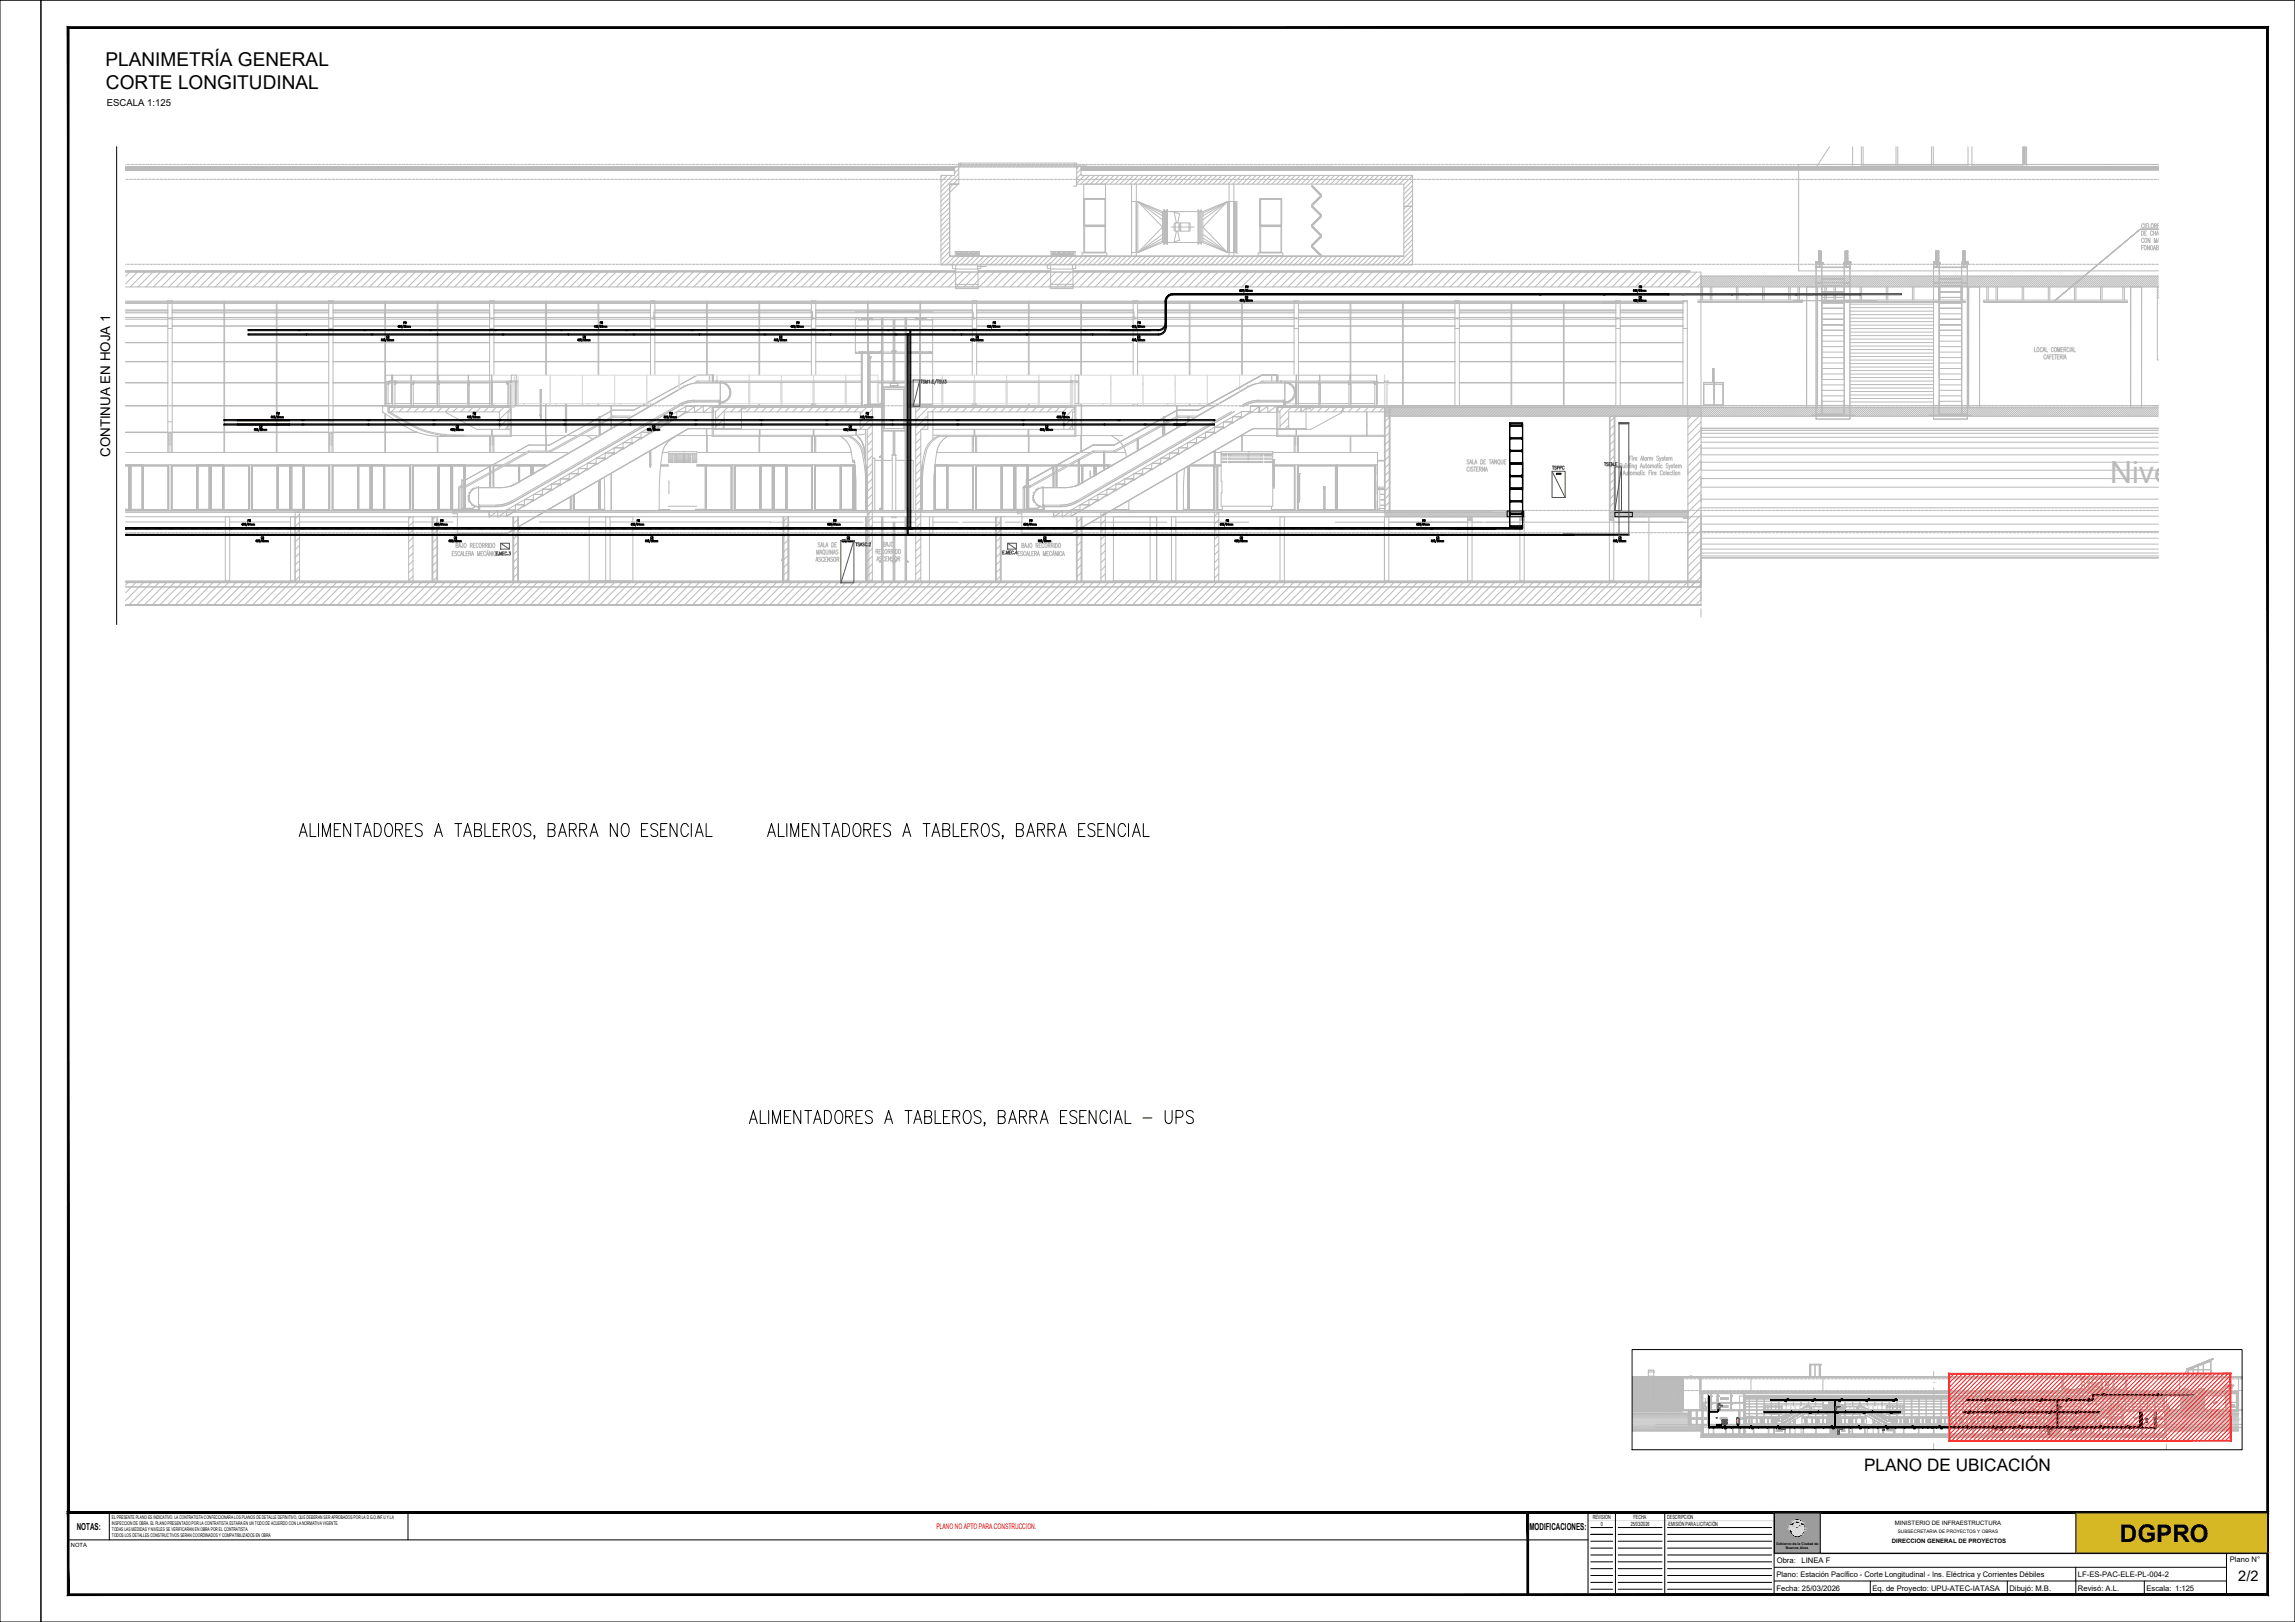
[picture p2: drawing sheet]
<svg xmlns="http://www.w3.org/2000/svg" width="841mm" height="594mm" viewBox="0 0 841 594" stroke-linecap="round" stroke-linejoin="round" font-family="sans-serif">
<defs><g id="words">
<text font-size="11.2" fill="#bababa" x="773.2" y="177">Nivel Riel</text>
<text font-size="8.9" x="776.8" y="564.9">DGPRO</text>
<g font-size="7">
<text x="38.7" y="24.2">PLANIMETRÍA GENERAL</text>
<text x="38.8" y="32.7">CORTE LONGITUDINAL</text>
</g>
<text font-size="6.3" x="683.1" y="538.7">PLANO DE UBICACIÓN</text>
<text font-size="5.3" x="820.2" y="579.1">2/2</text>
<text font-size="4.9" x="40.4" y="167.4" transform="rotate(-90 40.4 167.4)">CONTINUA EN HOJA 1</text>
<g font-size="3.5">
<text x="39.2" y="38.7">ESCALA 1:125</text>
<text x="28.1" y="560.2">NOTAS:</text>
<text x="560.5" y="560.2">MODIFICACIONES:</text>
</g>
<text font-size="2.8" fill="#d10000" x="343.1" y="560">PLANO NO APTO PARA CONSTRUCCION.</text>
<g font-size="2.8">
<text x="651.1" y="572.6">Obra:</text>
<text x="660.2" y="572.6">LINEA F</text>
<text x="817.1" y="572">Plano N°</text>
<text x="651" y="577.6">Plano: Estación Pacífico - Corte Longitudinal - Ins. Eléctrica y Corrientes Débiles</text>
<text x="761.5" y="577.7">LF-ES-PAC-ELE-PL-004-2</text>
<text x="651" y="582.6">Fecha: 25/03/2026</text>
<text x="686.2" y="582.6">Eq. de Proyecto: UPU-ATEC-IATASA</text>
<text x="736.4" y="582.6">Dibujó: M.B.</text>
<text x="761.5" y="582.6">Revisó: A.L.</text>
<text x="786.6" y="582.6">Escala: 1:125</text>
</g>
<g font-size="2.2">
<text x="694.4" y="558.6">MINISTERIO DE INFRAESTRUCTURA</text>
<text x="693.2" y="565.1">DIRECCION GENERAL DE PROYECTOS</text>
</g>
<g font-size="2.1">
<text x="583.7" y="556.2">REVISION</text>
<text x="598.6" y="556.2">FECHA</text>
<text x="611" y="556.2">DESCRIPCION</text>
<text x="586.6" y="559">0</text>
<text x="597.6" y="559.1">25/03/2026</text>
<text x="611" y="559.1">-EMISIÓN PARA LICITACIÓN</text>
<text x="26" y="566.5">NOTA</text>
</g>
<g font-size="1.9">
<text x="41" y="556.3">EL PRESENTE PLANO ES INDICATIVO. LA CONTRATISTA CONFECCIONARA LOS PLANOS DE DETALLE DEFINITIVO, QUE DEBERAN SER APROBADOS POR LA D.G.O.INF.U Y LA</text>
<text x="40.9" y="558.5">INSPECCION DE OBRA. EL PLANO PRESENTADO POR LA CONTRATISTA ESTARA EN UN TODO DE ACUERDO CON LA NORMATIVA VIGENTE.</text>
<text x="41" y="560.8">TODAS LAS MEDIDAS Y NIVELES SE VERIFICARAN EN OBRA POR EL CONTRATISTA.</text>
<text x="41" y="563">TODOS LOS DETALLES CONSTRUCTIVOS SERAN COORDINADOS Y COMPATIBILIZADOS EN OBRA</text>
</g>
<text font-size="1.7" x="695.5" y="561.6">SUBSECRETARIA DE PROYECTOS Y OBRAS</text>
<text font-size="1.5" fill="#bababa" x="814.5" y="520.3">Nivel Riel</text>
<g font-size="1.3">
<text x="650.9" y="565.7">Gobierno de la Ciudad de</text>
<text x="654.5" y="567.3">Buenos Aires</text>
</g>
</g></defs>
<!-- layer: ARQ - ESTACION PACIFICO BASE 3|X12$0$A-FLOR-PATT -->
<g fill="#bababa" stroke="#bababa" stroke-width=".37">
<path d="M46 61h303.8z"/>
<path d="M396.2 61h394.8z"/>
<path d="M46 61.8l303.8 .4h-303.8z"/>
<path d="M396.2 61h394.8v1z"/>
<path d="M622.9 504.4h133.4z"/>
<path d="M622.9 504.4l133.4 .1z"/>
<path d="M762.6 504.4l59 .1z"/>
<path d="M598.1 504.5h18.8z"/>
<path d="M46 62.2h303.8zM46 62.2h303.8z"/>
<path d="M46 61.8l303.8 .4v-1.2zM46 61h303.8l-303.8 .8z"/>
<path d="M394.6 61.2v1zM394.6 61.2v1z"/>
<path d="M396.2 62.2h394.8v-.2zM396.2 61l394.8 1-394.8 .2z"/>
<path d="M622.9 504.5h133.4zM622.9 504.4l133.4 .1z"/>
<path d="M762.6 504.5h59zM762.6 504.4l59 .1z"/>
<path d="M598.1 504.5h18.8zM598.1 504.4h18.8z"/>
</g>
<path d="M396.2 62.2h394.8M762.6 504.4h59M762.6 504.5h59" fill="none" stroke="#bababa" stroke-width=".37"/>
<!-- layer: ARQ - ESTACION PACIFICO BASE 3|A-WALL-PATT -->
<g fill="none" stroke="#bababa" stroke-width=".37">
<path d="M46 99.3h304.2M46 99.2h304.2M46 99.6h200.9M47.5 99.7l-1.5 1.5M50.3 99.7l-4.3 4.3M53.2 99.7l-5.5 5.4M56 99.7l-5.4 5.4M58.8 99.7l-5.4 5.4M61.6 99.7l-5.4 5.4M64.5 99.7l-5.5 5.4M67.3 99.7l-5.4 5.4M70.1 99.7l-5.4 5.4"/>
<path d="M73 99.7l-5.5 5.4M75.8 99.7l-5.4 5.4M78.6 99.7l-5.4 5.4M81.4 99.7l-5.4 5.4M84.3 99.7l-5.5 5.4M87.1 99.7l-5.4 5.4M89.9 99.7l-5.4 5.4M92.8 99.7l-5.5 5.4M95.6 99.7l-5.4 5.4M98.4 99.7l-5.4 5.4M101.3 99.7l-5.5 5.4M104.1 99.7l-5.5 5.4"/>
<path d="M106.9 99.7l-5.4 5.4M109.7 99.7l-5.4 5.4M112.6 99.7l-5.5 5.4M115.4 99.7l-5.4 5.4M118.2 99.7l-5.4 5.4M121 99.7l-5.4 5.4M123.9 99.7l-5.5 5.4M126.7 99.7l-5.4 5.4M129.5 99.7l-5.4 5.4M132.4 99.7l-5.5 5.4M135.2 99.7l-5.4 5.4M138 99.7l-5.4 5.4"/>
<path d="M140.8 99.7l-5.4 5.4M143.7 99.7l-5.5 5.4M146.5 99.7l-5.4 5.4M149.3 99.7l-5.4 5.4M152.2 99.7l-5.5 5.4M155 99.7l-5.4 5.4M157.8 99.7l-5.4 5.4M160.6 99.7l-5.4 5.4M163.5 99.7l-5.5 5.4M166.3 99.7l-5.4 5.4M169.1 99.7l-5.4 5.4M172 99.7l-5.5 5.4"/>
<path d="M174.8 99.7l-5.4 5.4M177.6 99.7l-5.4 5.4M180.4 99.7l-5.4 5.4M183.3 99.7l-5.5 5.4M186.1 99.7l-5.4 5.4M188.9 99.7l-5.4 5.4M191.8 99.7l-5.5 5.4M194.6 99.7l-5.4 5.4M197.4 99.7l-5.4 5.4M200.2 99.7l-5.4 5.4M203.1 99.7l-5.5 5.4M205.9 99.7l-5.4 5.4"/>
<path d="M208.7 99.7l-5.4 5.4M211.6 99.7l-5.5 5.4M214.4 99.7l-5.5 5.4M217.2 99.7l-5.4 5.4M220 99.7l-5.4 5.4M222.9 99.7l-5.5 5.4M225.7 99.7l-5.4 5.4M228.5 99.7l-5.4 5.4M231.4 99.7l-5.5 5.4M234.2 99.7l-5.5 5.4M237 99.7l-5.4 5.4M239.8 99.7l-5.4 5.4"/>
<path d="M242.7 99.7l-5.5 5.4M245.5 99.7l-5.4 5.4M248.3 99.7l-5.4 5.4M251.2 99.7l-5.5 5.4M254 99.7l-5.5 5.4M256.8 99.7l-5.4 5.4M257.3 99.6h24.4M259.6 99.7l-5.4 5.4M262.5 99.7l-5.5 5.4M265.3 99.7l-5.4 5.4M268.1 99.7l-5.4 5.4M271 99.7l-5.5 5.4"/>
<path d="M273.8 99.7l-5.4 5.4M276.6 99.7l-5.4 5.4M279.4 99.7l-5.4 5.4M282.3 99.7l-5.5 5.4M285.1 99.7l-5.4 5.4M287.9 99.7l-5.4 5.4M290.8 99.7l-5.5 5.4M292.1 99.6h327.2M293.6 99.7l-5.5 5.4M296.4 99.7l-5.4 5.4M299.2 99.7l-5.4 5.4M302.1 99.7l-5.5 5.4"/>
<path d="M304.9 99.7l-5.4 5.4M307.7 99.7l-5.4 5.4M310.5 99.7l-5.4 5.4M313.4 99.7l-5.5 5.4M316.2 99.7l-5.4 5.4M319 99.7l-5.4 5.4M321.9 99.7l-5.5 5.4M324.7 99.7l-5.4 5.4M327.5 99.7l-5.4 5.4M330.3 99.7l-5.4 5.4M333.2 99.7l-5.5 5.4M336 99.7l-5.4 5.4"/>
<path d="M338.8 99.7l-5.4 5.4M341.7 99.7l-5.5 5.4M344.5 99.7l-5.4 5.4M347.3 99.7l-5.4 5.4M350.1 99.7l-5.4 5.4M353 99.7l-5.5 5.4M355.8 99.7l-5.4 5.4M358.4 99.3h26.6M358.4 99.2h26.6M358.6 99.7l-5.4 5.4M361.5 99.7l-5.5 5.4M364.3 99.7l-5.4 5.4"/>
<path d="M367.1 99.7l-5.4 5.4M370 99.7l-5.5 5.4M372.8 99.7l-5.5 5.4M375.6 99.7l-5.4 5.4M378.4 99.7l-5.4 5.4M381.3 99.7l-5.5 5.4M384.1 99.7l-5.4 5.4M385 96.2l-1.2 1.2M386.9 99.7l-5.4 5.4M389.7 99.7l-5.4 5.4M392.6 99.7l-5.5 5.4M393.2 99.3h226.1"/>
<path d="M393.2 99.2h226.1M395.4 99.7l-5.4 5.4M398.2 99.7l-5.4 5.4M401.1 99.7l-5.5 5.4M403.9 99.7l-5.4 5.4M406.7 99.7l-5.4 5.4M409.5 99.7l-5.4 5.4M412.4 99.7l-5.5 5.4M415.2 99.7l-5.4 5.4M418 99.7l-5.4 5.4M420.9 99.7l-5.5 5.4M423.7 99.7l-5.4 5.4"/>
<path d="M426.5 99.7l-5.4 5.4M429.3 99.7l-5.4 5.4M432.2 99.7l-5.5 5.4M435 99.7l-5.4 5.4M437.8 99.7l-5.4 5.4M440.7 99.7l-5.5 5.4M443.5 99.7l-5.4 5.4M446.3 99.7l-5.4 5.4M449.1 99.7l-5.4 5.4M452 99.7l-5.5 5.4M454.8 99.7l-5.4 5.4M457.6 99.7l-5.4 5.4"/>
<path d="M460.5 99.7l-5.5 5.4M463.3 99.7l-5.4 5.4M466.1 99.7l-5.4 5.4M468.9 99.7l-5.4 5.4M471.8 99.7l-5.5 5.4M474.6 99.7l-5.4 5.4M477.4 99.7l-5.4 5.4M480.3 99.7l-5.5 5.4M483.1 99.7l-5.5 5.4M485.9 99.7l-5.4 5.4M488.7 99.7l-5.4 5.4M491.6 99.7l-5.5 5.4"/>
<path d="M494.4 99.7l-5.4 5.4M497.2 99.7l-5.4 5.4M500.1 99.7l-5.5 5.4M502.9 99.7l-5.5 5.4M505.7 99.7l-5.4 5.4M508.5 99.7l-5.4 5.4M511.4 99.7l-5.5 5.4M514.2 99.7l-5.4 5.4M517 99.7l-5.4 5.4M519.9 99.7l-5.5 5.4M522.7 99.7l-5.5 5.4M525.5 99.7l-5.4 5.4"/>
<path d="M528.3 99.7l-5.4 5.4M531.2 99.7l-5.5 5.4M534 99.7l-5.4 5.4M536.8 99.7l-5.4 5.4M539.7 99.7l-5.5 5.4M542.5 99.7l-5.4 5.4M545.3 99.7l-5.4 5.4M548.1 99.7l-5.4 5.4M551 99.7l-5.5 5.4M553.8 99.7l-5.4 5.4M556.6 99.7l-5.4 5.4M559.5 99.7l-5.5 5.4"/>
<path d="M562.3 99.7l-5.5 5.4M565.1 99.7l-5.4 5.4M567.9 99.7l-5.4 5.4M570.8 99.7l-5.5 5.4M573.6 99.7l-5.4 5.4M576.4 99.7l-5.4 5.4M579.2 99.7l-5.4 5.4M582.1 99.7l-5.5 5.4M584.9 99.7l-5.4 5.4M587.7 99.7l-5.4 5.4M590.6 99.7l-5.5 5.4M593.4 99.7l-5.4 5.4"/>
<path d="M596.2 99.7l-5.4 5.4M599 99.7l-5.4 5.4M601.9 99.7l-5.5 5.4M604.7 99.7l-5.4 5.4M607.5 99.7l-5.4 5.4M610.4 99.7l-5.5 5.4M613.2 99.7l-5.4 5.4M616 99.7l-5.4 5.4M618.8 99.7l-5.4 5.4M621.7 99.7l-5.5 5.4M623.3 100.8l-4.2 4.3M623.3 103.7l-1.4 1.4"/>
<path d="M145 149.3l-1.6 1.6M147.8 149.3l-1.6 1.6M150.6 149.3l-1.6 1.6M153.5 149.3l-1.6 1.6M156.3 149.3l-1.6 1.6M159.1 149.3l-1.6 1.6M162 149.3l-1.6 1.6M164.8 149.3l-1.6 1.6M167.6 149.3l-1.6 1.6M170.4 149.3l-1.6 1.6M173.3 149.3l-1.6 1.6M176.1 149.3l-1.6 1.6"/>
<path d="M178.9 149.3l-1.6 1.6M181.8 149.3l-1.6 1.6M184.6 149.3l-1.6 1.6M187 149.7l-1.2 1.2M263.8 149.3l-1.6 1.6M266.6 149.3l-1.6 1.6M269.4 149.3l-1.6 1.6M272.3 149.3l-1.6 1.6M275.1 149.3l-1.6 1.6M277.9 149.3l-1.6 1.6M280.8 149.3l-1.6 1.6M283.6 149.3l-1.6 1.6"/>
<path d="M286.4 149.3l-1.6 1.6M289.2 149.3l-1.6 1.6M292.1 149.3l-1.6 1.6M294.9 149.3l-1.6 1.6M297.7 149.3l-1.6 1.6M300.6 149.3l-1.6 1.6M303.4 149.3l-1.6 1.6M306.2 149.3l-1.6 1.6M309 149.3l-1.6 1.6M311.9 149.3l-1.6 1.6M314.7 149.3l-1.6 1.6M317.5 149.3l-1.6 1.6"/>
<path d="M318 157.3l-.2 .1M319.7 149.9l-1.3 1.3M319.7 152.8l-1.3 1.2M319.7 155.6l-1.3 1.2M319.7 158.4l-1.9 1.9M336.8 149.8l-1.2 1.2M336.8 152.6l-1.2 1.2M336.8 155.4l-1.2 1.3M337.4 149.2l-.1 .1M337.4 157.7l-1.8 1.8M340.1 149.3l-1.5 1.6M343 149.3l-1.6 1.6"/>
<path d="M345.8 149.3l-1.6 1.6M348.6 149.3l-1.6 1.6M351.5 149.3l-1.6 1.6M354.3 149.3l-1.6 1.6M357.1 149.3l-1.6 1.6M359.9 149.3l-1.5 1.6M362.8 149.3l-1.6 1.6M365.6 149.3l-1.6 1.6M368.4 149.3l-1.6 1.6M371.3 149.3l-1.6 1.6M374.1 149.3l-1.6 1.6M376.9 149.3l-1.6 1.6"/>
<path d="M379.8 149.3l-1.6 1.6M382.6 149.3l-1.6 1.6M385.4 149.3l-1.6 1.6M388.2 149.3l-1.6 1.6M391.1 149.3l-1.6 1.6M393.9 149.3l-1.6 1.6M470.3 149.3l-1.6 1.6M473.1 149.3l-1.6 1.6M475.9 149.3l-1.6 1.6M478.7 149.3l-1.6 1.6M481.6 149.3l-1.6 1.6M484.4 149.3l-1.6 1.6"/>
<path d="M487.2 149.3l-1.6 1.6M490.1 149.3l-1.6 1.6M492.9 149.3l-1.6 1.6M495.7 149.3l-1.6 1.6M498.5 149.3l-1.6 1.6M501.4 149.3l-1.6 1.6M504.2 149.3l-1.6 1.6M507 149.3l-1.6 1.6M509.1 150.1l-1.5 1.4M509.1 152.9l-1.5 1.4M509.1 155.7l-1.5 1.5M509.1 158.5l-1.5 1.5"/>
<path d="M591.5 152.9l-1.4 1.5M591.5 155.7l-1.4 1.5M591.5 158.6l-1.4 1.4M619.8 152.5l-1.3 1.2M622.6 152.5l-4.1 4.1M623.3 154.6l-4.8 4.8M623.3 157.4l-4.8 4.8M319.7 161.3l-1.9 1.8M319.7 164.1l-1.9 1.8M319.7 166.9l-1.9 1.9M319.7 172.6l-1.9 1.8M319.7 175.4l-1.9 1.8"/>
<path d="M319.7 178.2l-1.9 1.9M319.7 169.7l-1.9 1.9M337.4 163.3l-1.8 1.9M337.4 166.1l-1.8 1.9M337.4 169l-1.8 1.8M337.4 174.6l-1.8 1.9M337.4 177.5l-1.8 1.8M337.4 160.5l-1.8 1.8M337.4 171.8l-1.8 1.8M509.1 161.4l-1.5 1.4M509.1 164.2l-1.5 1.4M509.1 167l-1.5 1.5"/>
<path d="M509.1 169.9l-1.5 1.4M509.1 175.5l-1.5 1.5M509.1 178.3l-1.5 1.5M509.1 172.7l-1.5 1.4M591.5 161.4l-1.4 1.4M591.5 164.2l-1.4 1.5M591.5 167.1l-1.4 1.4M591.5 169.9l-1.4 1.4M591.5 172.7l-1.4 1.5M591.5 175.5l-1.4 1.5M591.5 178.4l-1.4 1.4M623.3 163.1l-4.8 4.8"/>
<path d="M623.3 165.9l-4.8 4.8M623.3 168.7l-4.8 4.8M623.3 171.5l-4.8 4.9M623.3 177.2l-4.8 4.8M623.3 160.2l-4.8 4.9M623.3 174.4l-4.8 4.8M109.8 188.4l-1.6 1.6M109.8 191.2l-1.6 1.6M109.8 194.1l-1.6 1.6M109.8 196.9l-1.6 1.6M109.8 199.7l-1.6 1.6M150.5 189.3l-.7 .7"/>
<path d="M151.4 191.2l-1.6 1.6M151.4 194.1l-1.6 1.6M151.4 196.9l-1.6 1.6M151.4 199.7l-1.6 1.6M159.6 189.2l-1 1M160.1 191.6l-1.5 1.4M160.1 194.4l-1.5 1.4M160.1 197.2l-1.5 1.5M189.7 190.2l-1.4 1.5M189.7 193.1l-1.4 1.4M189.7 195.9l-1.4 1.5M189.7 198.7l-1.4 1.5"/>
<path d="M288.7 189.4l-1.4 1.4M288.7 192.2l-1.4 1.4M288.7 195l-1.4 1.5M288.7 197.8l-1.4 1.5M319.7 183.9l-1.9 1.8M319.7 186.7l-1.9 1.9M319.7 189.5l-2.2 2.2M319.7 192.4l-2.2 2.1M319.7 195.2l-2.2 2.2M319.7 198l-2.2 2.2M319.7 181.1l-1.9 1.8M337.4 185.9l-1.8 1.9"/>
<path d="M337.4 188.8l-1.8 1.8M337.4 194.4l-1.8 1.9M337.4 197.3l-1.8 1.8M337.4 180.3l-1.8 1.8M337.4 183.1l-1.8 1.9M337.4 191.6l-1.8 1.8M365.8 189.2l-.7 .7M366.6 191.3l-1.5 1.4M366.6 194.1l-1.5 1.5M366.6 196.9l-1.5 1.5M366.6 199.8l-1.5 1.4M396.2 190l-1.5 1.4"/>
<path d="M396.2 192.8l-1.5 1.4M396.2 195.6l-1.5 1.5M396.2 198.5l-1.5 1.4M405 187.6l-1.6 1.5M405.1 190.3l-1.7 1.6M405.1 193.2l-1.7 1.6M405.1 196l-1.7 1.6M405.1 198.8l-1.7 1.6M446.5 187.7l-1.5 1.4M446.6 190.3l-1.6 1.6M446.6 193.2l-1.6 1.6M446.6 196l-1.6 1.6"/>
<path d="M446.6 198.8l-1.6 1.6M509.1 181.2l-1.5 1.4M509.1 186.8l-.9 .9M509.1 184l-1.5 1.4M591.5 181.2l-1.4 1.4M591.5 184l-1.4 1.5M591.5 186.9l-.8 .8M623.3 180l-4.8 4.9M623.3 182.9l-4.8 4.8M623.3 185.7l-4.8 4.8M623.3 188.5l-4.8 4.8M623.3 191.4l-4.8 4.8"/>
<path d="M623.3 194.2l-4.8 4.8M623.3 197l-4.8 4.8M623.3 199.8l-4.8 4.9M48.2 215l-2.2 2.1M51 215l-5 5M53.8 215l-6.5 6.5M56.6 215l-6.5 6.5M59.5 215l-6.5 6.5M62.3 215l-6.5 6.5M65.1 215l-6.5 6.5M68 215l-6.6 6.5M70.8 215l-6.5 6.5"/>
<path d="M73.6 215l-6.5 6.5M76.4 215l-6.5 6.5M79.3 215l-6.5 6.5M82.1 215l-6.5 6.5M84.9 215l-6.5 6.5M87.8 215l-6.6 6.5M90.6 215l-6.5 6.5M93.4 215l-6.5 6.5M96.2 215l-6.5 6.5M99.1 215l-6.5 6.5M101.9 215l-6.5 6.5M104.7 215l-6.5 6.5"/>
<path d="M107.6 215l-6.6 6.5M109.8 202.5l-1.6 1.6M109.8 205.4l-1.6 1.6M109.8 208.2l-1.6 1.6M109.8 211l-1.6 1.6M110.4 215l-6.5 6.5M113.2 215l-6.5 6.5M116 215l-6.5 6.5M118.9 215l-6.5 6.5M121.7 215l-6.5 6.5M124.5 215l-6.5 6.5M127.4 215l-6.5 6.5"/>
<path d="M130.2 215l-6.5 6.5M133 215l-6.5 6.5M135.8 215l-6.5 6.5M138.7 215l-6.5 6.5M141.5 215l-6.5 6.5M144.3 215l-6.5 6.5M147.2 215l-6.6 6.5M150 215l-6.5 6.5M151.4 202.5l-1.6 1.6M151.4 205.4l-1.6 1.6M151.4 208.2l-1.6 1.6M151.4 211l-1.6 1.6"/>
<path d="M152.8 215l-6.5 6.5M155.6 215l-6.5 6.5M158.5 215l-6.5 6.5M160.1 200.1l-1.5 1.4M160.1 202.9l-1.5 1.4M160.1 205.7l-1.5 1.5M160.1 208.6l-1.5 1.4M160.1 211.4l-1.5 1.4M161.3 215l-6.5 6.5M164.1 215l-6.5 6.5M167 215l-6.6 6.5M169.8 215l-6.5 6.5"/>
<path d="M172.6 215l-6.5 6.5M175.4 215l-6.5 6.5M178.3 215l-6.5 6.5M181.1 215l-6.5 6.5M183.9 215l-6.5 6.5M186.8 215l-6.6 6.5M189.6 215l-6.5 6.5M189.7 201.6l-1.4 1.4M189.7 204.4l-1.4 1.4M189.7 207.2l-1.4 1.5M189.7 210.1l-1.4 1.4M189.7 212.9l-.5 .4"/>
<path d="M192.4 215l-6.5 6.5M195.2 215l-6.5 6.5M198.1 215l-6.5 6.5M200.9 215l-6.5 6.5M203.7 215l-6.5 6.5M206.6 215l-6.6 6.5M209.4 215l-6.5 6.5M212.2 215l-6.5 6.5M215 215l-6.5 6.5M217.9 215l-6.5 6.5M220.7 215l-6.5 6.5M223.5 215l-6.5 6.5"/>
<path d="M226.4 215l-6.6 6.5M229.2 215l-6.5 6.5M232 215l-6.5 6.5M234.8 215l-6.5 6.5M237.7 215l-6.5 6.5M240.5 215l-6.5 6.5M243.3 215l-6.5 6.5M246.1 215l-6.5 6.5M249 215l-6.5 6.5M251.8 215l-6.5 6.5M254.6 215l-6.5 6.5M257.5 215l-6.5 6.5"/>
<path d="M260.3 215l-6.5 6.5M263.1 215l-6.5 6.5M265.9 215l-6.5 6.5M268.8 215l-6.5 6.5M271.6 215l-6.5 6.5M274.4 215l-6.5 6.5M277.3 215l-6.5 6.5M280.1 215l-6.5 6.5M282.9 215l-6.5 6.5M285.7 215l-6.5 6.5M288.6 215l-6.5 6.5M288.7 203.5l-1.4 1.4"/>
<path d="M288.7 212l-1.3 1.3M288.7 200.7l-1.4 1.4M288.7 206.3l-1.4 1.5M288.7 209.2l-1.4 1.4M291.4 215l-6.5 6.5M294.2 215l-6.5 6.5M297.1 215l-6.5 6.5M299.9 215l-6.5 6.5M302.7 215l-6.5 6.5M305.6 215l-6.6 6.5M308.4 215l-6.5 6.5M311.2 215l-6.5 6.5"/>
<path d="M314 215l-6.5 6.5M316.9 215l-6.6 6.5M319.7 200.9l-2.2 2.1M319.7 203.7l-2.2 2.2M319.7 206.5l-2.2 2.2M319.7 209.3l-2.2 2.2M319.7 212.2l-1.2 1.1M319.7 215l-6.5 6.5M322.5 215l-6.5 6.5M325.3 215l-6.5 6.5M328.2 215l-6.5 6.5M331 215l-6.5 6.5"/>
<path d="M333.8 215l-6.5 6.5M336.7 215l-6.6 6.5M337.4 200.1l-1.8 1.8M337.4 205.7l-1.8 1.9M337.4 208.6l-1.8 1.8M337.4 211.4l-1.8 1.8M337.4 202.9l-1.8 1.9M339.5 215l-6.5 6.5M342.3 215l-6.5 6.5M345.1 215l-6.5 6.5M348 215l-6.5 6.5M350.8 215l-6.5 6.5"/>
<path d="M353.6 215l-6.5 6.5M356.5 215l-6.6 6.5M359.3 215l-6.5 6.5M362.1 215l-6.5 6.5M364.9 215l-6.5 6.5M366.6 202.6l-1.5 1.5M366.6 205.4l-1.5 1.5M366.6 208.3l-1.5 1.4M366.6 211.1l-1.5 1.4M367.8 215l-6.5 6.5M370.6 215l-6.5 6.5M373.4 215l-6.5 6.5"/>
<path d="M376.3 215l-6.6 6.5M379.1 215l-6.5 6.5M381.9 215l-6.5 6.5M384.7 215l-6.5 6.5M387.6 215l-6.5 6.5M390.4 215l-6.5 6.5M393.2 215l-6.5 6.5M396.1 215l-6.5 6.5M396.2 201.3l-1.5 1.4M396.2 204.1l-1.5 1.4M396.2 206.9l-1.5 1.5M396.2 209.8l-1.5 1.4"/>
<path d="M396.2 212.6l-.8 .7M398.9 215l-6.5 6.5M401.7 215l-6.5 6.5M404.5 215l-6.5 6.5M405.1 201.7l-1.7 1.6M405.1 204.5l-1.7 1.6M405.1 207.3l-1.7 1.6M405.1 210.1l-1.7 1.6M407.4 215l-6.5 6.5M410.2 215l-6.5 6.5M413 215l-6.5 6.5M415.9 215l-6.6 6.5"/>
<path d="M418.7 215l-6.5 6.5M421.5 215l-6.5 6.5M424.3 215l-6.5 6.5M427.2 215l-6.5 6.5M430 215l-6.5 6.5M432.8 215l-6.5 6.5M435.7 215l-6.6 6.5M438.5 215l-6.5 6.5M441.3 215l-6.5 6.5M444.1 215l-6.5 6.5M446.6 201.7l-1.6 1.6M446.6 204.5l-1.6 1.6"/>
<path d="M446.6 207.3l-1.6 1.6M446.6 210.1l-1.6 1.6M447 215l-6.5 6.5M449.8 215l-6.5 6.5M452.6 215l-6.5 6.5M455.5 215l-6.6 6.5M458.3 215l-6.5 6.5M461.1 215l-6.5 6.5M463.9 215l-6.5 6.5M466.8 215l-6.5 6.5M469.6 215l-6.5 6.5M472.4 215l-6.5 6.5"/>
<path d="M475.3 215l-6.6 6.5M478.1 215l-6.5 6.5M480.9 215l-6.5 6.5M483.7 215l-6.5 6.5M486.6 215l-6.5 6.5M489.4 215l-6.5 6.5M492.2 215l-6.5 6.5M495.1 215l-6.6 6.5M497.9 215l-6.5 6.5M500.7 215l-6.5 6.5M503.5 215l-6.5 6.5M506.4 215l-6.5 6.5"/>
<path d="M509.2 215l-6.5 6.5M512 215l-6.5 6.5M514.8 215l-6.5 6.5M517.7 215l-6.5 6.5M520.5 215l-6.5 6.5M523.3 215l-6.5 6.5M526.2 215l-6.5 6.5M529 215l-6.5 6.5M531.8 215l-6.5 6.5M534.6 215l-6.5 6.5M537.5 215l-6.5 6.5M540.3 215l-6.5 6.5"/>
<path d="M543.1 215l-6.5 6.5M546 215l-6.5 6.5M548.8 215l-6.5 6.5M551.6 215l-6.5 6.5M554.5 215l-6.6 6.5M557.3 215l-6.5 6.5M560.1 215l-6.5 6.5M562.9 215l-6.5 6.5M565.8 215l-6.5 6.5M568.6 215l-6.5 6.5M571.4 215l-6.5 6.5M574.3 215l-6.6 6.5"/>
<path d="M577.1 215l-6.5 6.5M579.9 215l-6.5 6.5M582.7 215l-6.5 6.5M585.6 215l-6.6 6.5M588.4 215l-6.5 6.5M591.2 215l-6.5 6.5M594 215l-6.5 6.5M596.9 215l-6.5 6.5M599.7 215l-6.5 6.5M602.5 215l-6.5 6.5M605.4 215l-6.6 6.5M608.2 215l-6.5 6.5"/>
<path d="M611 215l-6.5 6.5M613.8 215l-6.5 6.5M616.7 215l-6.5 6.5M623.3 202.7l-4.8 4.8M623.3 205.5l-4.8 4.8M623.3 208.3l-4.8 4.8M623.3 211.2l-10.3 10.3M623.3 214l-7.5 7.5M623.3 216.8l-4.7 4.7M623.3 219.6l-1.8 1.9M46 221.6h577.3M46 221.7h577.3"/>
<path d="M616.8 504.5l-.4 .4M616.9 504.8l-.5 .5M616.9 505.2l-.5 .5M616.9 505.6l-.5 .5M616.9 506l-.5 .4M616.9 506.3l-.5 .5M616.9 506.7l-.5 .5M616.9 507.1l-.5 .5M616.9 507.5l-.5 .5M616.9 507.9l-.5 .5M616.9 508.3l-.5 .5M616.9 508.7l-.5 .5"/>
<path d="M616.9 509.1l-.5 .5M616.9 509.5l-.5 .4M616.9 509.8l-.5 .5M616.9 510.2l-.5 .5M616.9 510.6l-.5 .5M616.9 511l-.5 .5M616.9 511.4l-.5 .5M616.9 511.8l-.5 .5M616.9 512.2l-.5 .5M616.9 512.6l-.5 .5M616.9 512.9l-.5 .5M616.9 513.3l-.5 .5"/>
<path d="M616.9 513.7l-.5 .5M616.9 514.1l-.5 .5M616.9 514.5l-.5 .5M616.9 514.9l-.5 .5M616.9 515.3l-.5 .5M616.9 515.7l-.5 .5M616.9 516.1l-.5 .5M616.9 516.4l-.3 .3M617.3 516.5l-.3 .2M617.7 516.5l-.3 .2M618 516.5l-.2 .2M618.4 516.5l-.2 .2"/>
<path d="M618.7 517.4l.7-.6-.7 .7M618.7 519l.7-.7-.7 .8M618.7 517.2l.6-.5-.6 .6M618.8 516.7l-.1 .1M618.8 516.5l-.2 .2M618.9 516.7l-.2 .2M618.9 516.7l-.2 .3M619.2 516.5l-.5 .5M619.3 516.7l-.6 .6M619.4 517.1l-.7 .6M619.4 517.9l-.7 .7 .7-.6M619.4 518.6l-.7 .7"/>
<path d="M619.4 519.4l-.7 .7 .7-.5M619.4 519.8l-.7 .7M619.4 519.6l-.7 .7M619.4 519.3l-.7 .7M619.4 519.2l-.7 .7M619.4 519.1l-.7 .7M619.4 518.8l-.7 .7M619.4 518.7l-.7 .7M619.4 518.2l-.7 .7M619.4 518.1l-.7 .6M619.4 517.8l-.7 .6M619.4 517.6l-.7 .8"/>
<path d="M619.4 517.5l-.7 .7M619.4 517.2l-.7 .8M619.4 517.1l-.7 .7M619.6 516.5l-.2 .2M619.6 517.1l-.9 1 .7-.6M619.6 518.7l-.9 1 .7-.7M619.6 516.7l-.9 1 .7-.8M619.6 517.5l-.2 .2M619.6 517.9l-.9 .9M619.6 518.3l-.9 .9 .7-.7M619.6 519.1l-.2 .2M619.6 519.5l-.9 .9"/>
<path d="M619.6 519.8l-.9 1 .7-.8M620 516.5l-.2 .2M620.4 516.5l-.2 .2M620.8 516.5l-.3 .2M621.1 516.5l-.2 .2M621.5 516.5l-.2 .2M621.7 516.7h.1M621.9 517.3l-.2 .2M621.9 517.7l-.2 .2M621.9 518.9l-.2 .2M621.9 519.3l-.2 .2M621.9 518.1l-.2 .2"/>
<path d="M621.9 519.7l-.2 .2M621.9 518.5l-.2 .2M621.9 516.9l-.2 .2M621.9 516.5l-.2 .2M622.3 516.5l-.2 .2M622.7 516.5l-.2 .2M622.9 510.1l.5-.4h169.9l-.8 .7M623 504.5l-.1 .2M623.1 516.5l-.2 .2M623.4 510.9h.6M623.4 511.3h.6M623.4 511.8h.6"/>
<path d="M623.4 512.2h.6M623.4 512.6h.6M623.4 513.1h.6M623.4 513.5h.6M623.4 514h.6M623.4 514.4h.6M623.4 514.8h.6M623.4 515.3h.6M623.4 515.7h.6M623.4 516.2h.6M623.4 504.6l-.5 .5M623.4 506.1l-.5 .5"/>
<path d="M623.4 507.7l-.5 .5M623.4 509.2l-.5 .5M623.4 505l-.5 .5M623.4 505.3l-.5 .5M623.4 505.7l-.5 .5M623.4 506.5l-.5 .5M623.4 506.9l-.5 .5M623.4 507.3l-.5 .5M623.4 508.1l-.5 .5M623.4 508.5l-.5 .5M623.4 508.9l-.5 .4M623.5 516.5l-.2 .2"/>
<path d="M623.7 509.7l-.8 .7M623.8 516.7h.1M623.9 516.5l-.2 .2M624 517.3l-.2 .2M624 516.9l-.2 .2M624 517.7l-.2 .2M624 518.1l-.2 .2M624 518.5l-.2 .2M624 518.9l-.2 .2M624 519.3l-.2 .2M624 519.7l-.2 .2M624.1 509.7l-.8 .7"/>
<path d="M624.3 516.5l-.3 .2M624.3 513.7l-.2 .3M624.5 509.7l-.8 .7M624.6 516.5l-.2 .2M624.7 513.7l-.2 .3M624.9 509.7l-.8 .7M625 516.5l-.2 .2M625.1 513.7l-.2 .3M625.2 509.7l-.7 .7M625.4 516.5l-.2 .2M625.5 513.7l-.2 .3M625.6 509.7l-.7 .7"/>
<path d="M625.8 516.5l-.2 .2M625.9 513.7l-.3 .3M625.9 516.7h.1M626 509.7l-.7 .7M626.1 516.9l-.2 .2M626.1 517.3l-.2 .2M626.1 517.7l-.2 .2M626.1 518.1l-.2 .2M626.1 518.5l-.2 .2M626.1 518.9l-.2 .2M626.1 519.3l-.2 .2M626.1 519.7l-.2 .2"/>
<path d="M626.2 516.5l-.2 .2M626.2 513.7l-.2 .3M626.4 509.7l-.7 .7M626.6 516.5l-.2 .2M626.6 513.7l-.2 .3M626.8 509.7l-.8 .7M627 516.5l-.2 .2M627.1 511.7l-.2 .2M627.1 513.3l-.2 .2M627.1 513.6l-.3 .4M627.1 514.8l-.2 .2M627.1 516.4h.1"/>
<path d="M627.1 514l-.2 .2M627.1 514.4l-.2 .2M627.1 515.2l-.2 .2M627.1 515.6l-.2 .2M627.1 516l-.2 .2M627.1 510.5l-.2 .2M627.1 510.9l-.2 .2M627.1 511.3l-.2 .2M627.1 512.1l-.2 .2M627.1 512.5l-.2 .2M627.1 512.9l-.2 .2M627.2 509.7l-.8 .7"/>
<path d="M627.4 516.5l-.2 .2M627.4 513.7l-.2 .3M627.6 509.7l-.8 .7M627.8 516.5l-.3 .2M627.8 513.7l-.2 .3M628 509.7l-.8 .7M628.2 516.5l-.3 .2M628.2 513.7l-.2 .3M628.4 509.7l-.8 .7M628.5 516.5l-.2 .2M628.6 513.7l-.2 .3M628.7 509.7l-.7 .7"/>
<path d="M628.9 516.5l-.2 .2M629 513.7l-.3 .3M629.1 509.7l-.7 .7M629.3 516.5l-.2 .2M629.5 509.7l-.7 .7M629.5 510.5l-.2 .1M629.5 510.8l-.2 .2M629.5 511.6l-.2 .2M629.5 512.4l-.2 .2M629.5 513.2l-.2 .2M629.5 514.7l-.2 .2M629.5 515.5l-.2 .2"/>
<path d="M629.5 516.3l-.1 .1M629.5 512l-.2 .2M629.5 513.5l-.4 .5M629.5 515.1l-.2 .2M629.5 514.3l-.2 .2M629.5 515.9l-.2 .2M629.5 511.2l-.2 .2M629.5 512.8l-.2 .2M629.7 516.5l-.2 .2M629.8 513.7l-.5 .4M629.9 509.7l-.7 .7M630.1 516.5l-.2 .2"/>
<path d="M630.1 513.7l-.2 .3M630.3 509.7l-.8 .7M630.5 516.5l-.2 .2M630.5 513.7l-.2 .3M630.7 509.7l-.8 .7M630.9 516.5l-.2 .2M630.9 513.7l-.2 .3M631.1 509.7l-.8 .7M631.3 516.5l-.3 .2M631.3 513.7l-.2 .3M631.5 509.7l-.8 .7M631.7 516.5l-.3 .2"/>
<path d="M631.7 513.7l-.2 .3M631.8 509.7l-.7 .7M632 516.5l-.2 .2M632.1 513.7l-.2 .3M632.2 509.7l-.7 .7M632.4 516.5l-.2 .2M632.5 513.7l-.3 .3M632.6 509.7l-.7 .7M632.8 516.5l-.2 .2M632.9 513.7l-.3 .3M633 509.7l-.7 .7M633.2 516.5l-.2 .2"/>
<path d="M633.2 513.7l-.2 .3M633.4 509.7l-.7 .7M633.6 516.5l-.2 .2M633.6 513.7l-.2 .3M633.8 509.7l-.8 .7M634 516.5l-.2 .2M634 513.7l-.2 .3M634.2 509.7l-.8 .7M634.4 516.5l-.2 .2M634.4 510.6l-.2 .2M634.4 511l-.2 .2M634.4 511.4l-.2 .2"/>
<path d="M634.4 512.2l-.2 .2M634.4 512.6l-.2 .2M634.4 512.9l-.2 .2M634.4 513.7l-.2 .3M634.4 514.1l-.2 .2M634.4 514.5l-.2 .2M634.4 515.3l-.2 .2M634.4 515.7l-.2 .2M634.4 516.1l-.2 .2M634.4 514.9l-.2 .2M634.4 511.8l-.2 .2M634.4 513.3l-.2 .2"/>
<path d="M634.6 509.7l-.8 .7M634.8 516.5l-.3 .2M634.8 513.7l-.2 .3M635 509.7l-.8 .7M635.1 516.5l-.2 .2M635.2 513.7l-.2 .3M635.3 509.7l-.7 .7M635.5 516.5l-.2 .2M635.6 513.7l-.2 .3M635.7 509.7l-.7 .7M635.9 516.5l-.2 .2M636 513.7l-.2 .3"/>
<path d="M636.1 509.7l-.7 .7M636.3 516.5l-.2 .2M636.4 513.7l-.3 .3M636.5 509.7l-.7 .7M636.7 516.5l-.2 .2M636.7 513.7l-.2 .3M636.9 509.7l-.7 .7M637.1 516.5l-.2 .2M637.1 513.7l-.2 .3M637.3 509.7l-.8 .7M637.3 516.7h.1M637.5 516.5l-.2 .2"/>
<path d="M637.5 516.9l-.2 .2M637.5 517.3l-.2 .2M637.5 517.7l-.2 .2M637.5 518.1l-.2 .2M637.5 518.5l-.2 .2M637.5 518.9l-.2 .2M637.5 519.3l-.2 .2M637.5 519.7l-.2 .2M637.5 513.7l-.2 .3M637.7 509.7l-.8 .7M637.9 516.5l-.2 .2M638.1 509.7l-.8 .7"/>
<path d="M638.3 516.5l-.3 .2M638.5 509.7l-.8 .7M638.7 516.5l-.3 .2M638.9 509.7l-.8 .7M639 516.5l-.2 .2M639.2 509.7l-.7 .7M639.3 511.6l-.2 .2M639.3 512l-.2 .2M639.3 513.2l-.2 .2M639.3 513.5l-.2 .3M639.3 513.9l-.2 .2M639.3 514.7l-.2 .2"/>
<path d="M639.3 515.1l-.2 .2M639.3 515.5l-.2 .2M639.3 516.3l-.2 .2M639.3 516.7l-.2 .2M639.3 517.1l-.2 .2M639.3 517.8l-.2 .2M639.3 518.2l-.2 .2M639.3 518.6l-.2 .2M639.3 519.4l-.2 .2M639.3 519.8l-.2 .2M639.3 510.8l-.2 .2M639.3 511.2l-.2 .2"/>
<path d="M639.3 512.4l-.2 .2M639.3 512.8l-.2 .2M639.3 514.3l-.2 .2M639.3 515.9l-.2 .2M639.3 517.4l-.2 .2M639.3 519l-.2 .2M639.6 509.7l-.7 .7M640 509.7l-.9 .9M640.4 509.7l-.7 .7M640.8 509.7l-.8 .7M641.2 509.7l-.8 .7M641.6 509.7l-.8 .7"/>
<path d="M642 509.7l-.8 .7M642.4 509.7l-.8 .7M642.7 509.7l-.7 .7M643.1 509.7l-.7 .7M643.5 509.7l-.7 .7M643.9 509.7l-.7 .7M644.3 509.7l-.7 .7M644.7 509.7l-.8 .7M645.1 509.7l-.8 .7M645.5 509.7l-.8 .7M645.8 509.7l-.7 .7M646.2 509.7l-.7 .7"/>
<path d="M646.6 509.7l-.7 .7M646.8 516.5l-.1 .1M647 509.7l-.7 .7M647.2 516.5l-.2 .2M647.4 509.7l-.7 .7M647.6 516.5l-.2 .2M647.8 509.7l-.8 .7M648 516.5l-.2 .2M648.2 509.7l-.8 .7M648.4 516.5l-.3 .2M648.6 509.7l-.8 .7M648.8 516.5l-.3 .2"/>
<path d="M649 509.7l-.8 .7M649.1 516.5l-.2 .2M649.4 509.7l-.8 .7M649.5 516.5l-.2 .2M649.7 509.7l-.7 .7M649.9 516.5l-.2 .2M650.1 509.7l-.7 .7M650.3 516.5l-.2 .2M650.5 509.7l-.7 .7M650.7 516.5l-.2 .2M650.9 509.7l-.7 .7M651.1 516.5l-.2 .2"/>
<path d="M651.3 509.7l-.8 .7M651.5 516.5l-.2 .2M651.7 509.7l-.8 .7M651.9 516.5l-.3 .2M652.1 509.7l-.8 .7M652.3 516.5l-.3 .2M652.5 509.7l-.8 .7M652.6 516.5l-.2 .2M652.9 509.7l-.8 .7M653.2 509.7l-.7 .7M653.6 509.7l-.7 .7M654 509.7l-.7 .7"/>
<path d="M654.4 509.7l-.7 .7M654.8 509.7l-.8 .7M655.2 509.7l-.8 .7M655.6 509.7l-.8 .7M656 509.7l-.8 .7M656.4 509.7l-.8 .7M656.7 509.7l-.7 .7M657.1 509.7l-.7 .7M657.5 509.7l-.7 .7M657.9 509.7l-.7 .7M658.3 509.7l-.7 .7M658.7 509.7l-.8 .7"/>
<path d="M659.1 509.7l-.8 .7M659.5 509.7l-.8 .7M659.8 509.7l-.7 .7M660.2 509.7l-.7 .7M660.6 509.7l-.7 .7M661 509.7l-.7 .7M661.4 509.7l-.7 .7M661.8 509.7l-.8 .7M662.2 509.7l-.8 .7M662.6 509.7l-.8 .7M663 509.7l-.8 .7M663.1 516.5l-.1 .1"/>
<path d="M663.4 509.7l-.8 .7M663.5 516.5l-.2 .2M663.7 509.7l-.7 .7M663.9 516.5l-.2 .2M664.1 509.7l-.7 .7M664.3 516.5l-.2 .2M664.5 509.7l-.7 .7M664.7 516.5l-.2 .2M664.9 509.7l-.7 .7M665.1 516.5l-.2 .2M665.3 509.7l-.8 .7M665.5 516.5l-.2 .2"/>
<path d="M665.7 509.7l-.8 .7M665.9 516.5l-.3 .2M666.1 509.7l-.8 .7M666.3 516.5l-.3 .2M666.5 509.7l-.8 .7M666.6 516.5l-.2 .2M666.9 509.7l-.8 .7M667 516.5l-.2 .2M667.2 509.7l-.7 .7M667.4 516.5l-.2 .2M667.6 509.7l-.7 .7M667.8 516.5l-.2 .2"/>
<path d="M668 509.7l-.7 .7M668.2 516.5l-.2 .2M668.4 509.7l-.7 .7M668.6 516.5l-.2 .2M668.8 509.7l-.7 .7M669 516.5l-.2 .2M669.2 509.7l-.8 .7M669.4 516.5l-.2 .2M669.6 509.7l-.8 .7M669.8 516.5l-.3 .2M670 509.7l-.8 .7M670.1 516.5l-.2 .2"/>
<path d="M670.4 509.7l-.8 .7M670.5 516.5l-.2 .2M670.7 509.7l-.7 .7M670.9 516.5l-.2 .2M671 516.8l-.2 .2M671 517.2l-.2 .2M671 517.6l-.2 .2M671 518l-.2 .2M671 518.3l-.2 .3M671 518.7l-.2 .3M671 519.1l-.2 .3M671 519.5l-.2 .3"/>
<path d="M671 519.9l-.2 .3M671.1 509.7l-.7 .7M671.5 509.7l-.7 .7M671.9 509.7l-.7 .7M672.3 509.7l-.7 .7M672.7 509.7l-.8 .7M673.1 509.7l-.8 .7M673.3 516.5h-.1M673.5 509.7l-.8 .7M673.5 517.1l-.3 .2M673.5 517.5l-.3 .2M673.5 517.8l-.3 .3"/>
<path d="M673.5 518.2l-.3 .3M673.5 518.6l-.3 .3M673.5 519.4l-.3 .3M673.5 519.8l-.3 .2M673.5 519l-.3 .3M673.7 516.5l-.5 .4M673.9 509.7l-.8 .7M674 516.5l-.2 .2M674.2 509.7l-.7 .7M674.4 516.5l-.2 .2M674.6 509.7l-.7 .7M674.8 516.5l-.2 .2"/>
<path d="M675 509.7l-.7 .7M675.2 516.5l-.2 .2M675.4 509.7l-.7 .7M675.6 516.5l-.2 .2M675.8 509.7l-.8 .7M676 516.5l-.2 .2M676.2 509.7l-.8 .7M676.4 516.5l-.3 .2M676.6 509.7l-.8 .7M676.8 516.5l-.3 .2M677 509.7l-.8 .7M677.1 516.5l-.2 .2"/>
<path d="M677.4 509.7l-.8 .7M677.5 516.5l-.2 .2M677.7 509.7l-.7 .7M677.9 516.5l-.2 .2M678.1 509.7l-.7 .7M678.3 516.5l-.2 .2M678.5 509.7l-.7 .7M678.7 516.5l-.2 .2M678.9 509.7l-.7 .7M679.1 516.5l-.2 .2M679.3 509.7l-.7 .7M679.5 516.5l-.2 .2"/>
<path d="M679.7 509.7l-.8 .7M679.9 516.5l-.2 .2M680.1 509.7l-.8 .7M680.3 516.5l-.3 .2M680.5 509.7l-.8 .7M680.6 516.5l-.2 .2M680.9 509.7l-.8 .7M681 516.5l-.2 .2M681.2 509.7l-.7 .7M681.2 516.7h.1M681.6 509.7l-.7 .7M682 509.7l-.7 .7"/>
<path d="M682.4 509.7l-.7 .7M682.8 509.7l-.7 .7M683.2 509.7l-.8 .7M683.6 509.7l-.8 .7M684 509.7l-.8 .7M684.4 509.7l-.8 .7M684.7 509.7l-.7 .7M685.1 509.7l-.7 .7M685.5 509.7l-.7 .7M685.9 509.7l-.7 .7M686.3 509.7l-.7 .7M686.7 509.7l-.8 .7"/>
<path d="M687.1 509.7l-.8 .7M687.5 509.7l-.8 .7M687.9 509.7l-.8 .7M688.2 509.7l-.7 .7M688.6 509.7l-.7 .7M689 509.7l-.7 .7M689.4 509.7l-.7 .7M689.8 509.7l-.8 .7M690.2 509.7l-.8 .7M690.6 509.7l-.8 .7M691 509.7l-.8 .7M691.4 509.7l-.8 .7"/>
<path d="M691.5 516.5v.1M691.7 509.7l-.7 .7M691.9 516.5l-.2 .2M692.1 509.7l-.7 .7M692.3 516.5l-.2 .2M692.5 509.7l-.7 .7M692.7 516.5l-.2 .2M692.9 509.7l-.7 .7M693.1 516.5l-.2 .2M693.3 509.7l-.7 .7M693.5 516.5l-.2 .2M693.7 509.7l-.8 .7"/>
<path d="M693.9 516.5l-.2 .2M694.1 509.7l-.8 .7M694.3 516.5l-.3 .2M694.5 509.7l-.8 .7M694.6 516.5l-.2 .2M694.9 509.7l-.8 .7M695 516.5l-.2 .2M695.3 509.7l-.8 .7M695.4 516.5l-.2 .2M695.6 509.7l-.7 .7M695.8 516.5l-.2 .2M696 509.7l-.7 .7"/>
<path d="M696.2 516.5l-.2 .2M696.4 509.7l-.7 .7M696.6 516.5l-.2 .2M696.8 509.7l-.7 .7M697 516.5l-.2 .2M697.2 509.7l-.8 .7M697.4 516.5l-.2 .2M697.6 509.7l-.8 .7M697.6 516.7h-.1M698 509.7l-.8 .7M698.4 509.7l-.8 .7M698.7 509.7l-.7 .7"/>
<path d="M699.1 509.7l-.7 .7M699.5 509.7l-.7 .7M699.9 509.7l-.7 .7M700.3 509.7l-.7 .7M700.7 509.7l-.8 .7M701.1 509.7l-.8 .7M701.5 509.7l-.8 .7M701.9 509.7l-.8 .7M702.2 509.7l-.7 .7M702.6 509.7l-.7 .7M703 509.7l-.7 .7M703.4 509.7l-.7 .7"/>
<path d="M703.8 509.7l-.7 .7M704.2 509.7l-.8 .7M704.6 509.7l-.8 .7M705 509.7l-.8 .7M705.4 509.7l-.8 .7M705.7 509.7l-.7 .7M706.1 509.7l-.7 .7M706.5 509.7l-.7 .7M706.9 509.7l-.7 .7M707.3 509.7l-.7 .7M707.7 509.7l-.8 .7M708.1 509.7l-.8 .7"/>
<path d="M708.5 509.7l-.8 .7M708.9 509.7l-.8 .7M709.3 509.7l-.8 .7M709.6 509.7l-.7 .7M710 509.7l-.7 .7M710.4 509.7l-.7 .7M710.8 509.7l-.7 .7M711.2 509.7l-.8 .7M711.6 509.7l-.8 .7M712 509.7l-.8 .7M712.4 509.7l-.8 .7M712.7 509.7l-.7 .7"/>
<path d="M713.1 509.7l-.7 .7M713.5 509.7l-.7 .7M713.9 509.7l-.7 .7M714.3 509.7l-.7 .7M714.7 509.7l-.8 .7M715.1 509.7l-.8 .7M715.5 509.7l-.8 .7M715.9 509.7l-.8 .7M716.2 509.7l-.7 .7M716.6 509.7l-.7 .7M717 509.7l-.7 .7M717.4 509.7l-.7 .7"/>
<path d="M717.8 509.7l-.7 .7M718.2 509.7l-.8 .7M718.6 509.7l-.8 .7M719 509.7l-.8 .7M719.4 509.7l-.8 .7M719.8 509.7l-.8 .7M720.1 509.7l-.7 .7M720.5 509.7l-.7 .7M720.9 509.7l-.7 .7M721.3 509.7l-.7 .7M721.7 509.7l-.8 .7M722.1 509.7l-.8 .7"/>
<path d="M722.5 509.7l-.8 .7M722.9 509.7l-.8 .7M723.3 509.7l-.8 .7M723.6 509.7l-.7 .7M724 509.7l-.7 .7M724.4 509.7l-.7 .7M724.8 509.7l-.7 .7M725.2 509.7l-.7 .7M725.6 509.7l-.8 .7M726 509.7l-.8 .7M726.4 509.7l-.8 .7M726.7 509.7l-.7 .7"/>
<path d="M727.1 509.7l-.7 .7M727.5 509.7l-.7 .7M727.9 509.7l-.7 .7M728.1 516.5l-.2 .2M728.3 509.7l-.7 .7M728.5 516.5l-.2 .2M728.7 509.7l-.8 .7M728.9 516.5l-.2 .2M729.1 509.7l-.8 .7M729.3 516.5l-.3 .2M729.5 509.7l-.8 .7M729.7 516.5l-.3 .2"/>
<path d="M729.9 509.7l-.8 .7M730 516.5l-.2 .2M730.2 509.7l-.7 .7M730.4 516.5l-.2 .2M730.6 509.7l-.7 .7M730.8 516.5l-.2 .2M731 509.7l-.7 .7M731.2 516.5l-.2 .2M731.4 509.7l-.7 .7M731.6 516.5l-.2 .2M731.8 509.7l-.7 .7M732 516.5l-.2 .2"/>
<path d="M732.2 509.7l-.8 .7M732.4 516.5l-.2 .2M732.6 509.7l-.8 .7M732.8 516.5l-.3 .2M733 509.7l-.8 .7M733.1 516.5l-.2 .2M733.4 509.7l-.8 .7M733.5 516.5l-.2 .2M733.8 509.7l-.8 .7M733.9 516.6l-.2 .1M734.1 509.7l-.7 .7M734.5 509.7l-.7 .7"/>
<path d="M734.9 509.7l-.7 .7M735.3 509.7l-.7 .7M735.7 509.7l-.8 .7M736.1 509.7l-.8 .7M736.5 509.7l-.8 .7M736.9 509.7l-.8 .7M737.2 509.7l-.7 .7M737.6 509.7l-.7 .7M738 509.7l-.7 .7M738.4 509.7l-.7 .7M738.8 509.7l-.7 .7M739.2 509.7l-.7 .7"/>
<path d="M739.6 509.7l-.8 .7M740 509.7l-.8 .7M740.4 509.7l-.8 .7M740.7 509.7l-.7 .7M741.1 509.7l-.7 .7M741.5 509.7l-.7 .7M741.9 509.7l-.7 .7M742.3 509.7l-.7 .7M742.7 509.7l-.8 .7M743.1 509.7l-.8 .7M743.5 509.7l-.8 .7M743.9 509.7l-.8 .7"/>
<path d="M744.3 509.7l-.8 .7M744.4 516.5l-.2 .2M744.6 509.7l-.7 .7M744.8 516.5l-.2 .2M745 509.7l-.7 .7M745.2 516.5l-.2 .2M745.4 509.7l-.7 .7M745.6 516.5l-.2 .2M745.8 509.7l-.7 .7M746 516.5l-.2 .2M746.2 509.7l-.8 .7M746.4 516.5l-.2 .2"/>
<path d="M746.6 509.7l-.8 .7M746.8 516.5l-.3 .2M747 509.7l-.8 .7M747.2 516.5l-.3 .2M747.4 509.7l-.8 .7M747.5 516.5l-.2 .2M747.8 509.7l-.8 .7M747.9 516.5l-.2 .2M748.1 509.7l-.7 .7M748.3 516.5l-.2 .2M748.5 509.7l-.7 .7M748.7 516.5l-.2 .2"/>
<path d="M748.9 509.7l-.7 .7M749.1 516.5l-.2 .2M749.3 509.7l-.7 .7M749.5 516.5l-.2 .2M749.7 509.7l-.7 .7M749.9 516.5l-.2 .2M750.1 509.7l-.8 .7M750.3 516.5l-.2 .2M750.5 509.7l-.8 .7M750.7 516.5l-.3 .2M750.9 509.7l-.8 .7M751 516.5l-.2 .2"/>
<path d="M751.2 509.7l-.7 .7M751.4 516.5l-.2 .2M751.6 509.7l-.7 .7M751.8 516.5l-.2 .2M752 509.7l-.7 .7M752.1 517l-.2 .2M752.1 517.4l-.2 .2M752.1 517.8l-.2 .2M752.1 518.6l-.2 .2M752.1 518.9l-.2 .3M752.1 519.3l-.2 .3M752.1 519.7l-.2 .3"/>
<path d="M752.1 516.6l-.2 .2M752.1 518.2l-.2 .2M752.4 509.7l-.7 .7M752.8 509.7l-.7 .7M753.2 509.7l-.7 .7M753.6 509.7l-.8 .7M754 509.7l-.8 .7M754.4 509.7l-.8 .7M754.5 516.6l-.2 .2M754.5 517l-.2 .1M754.5 517.4l-.2 .1M754.6 516.5h-.1"/>
<path d="M754.6 518.1l-.3 .2M754.6 518.4l-.3 .3M754.6 519.2l-.3 .3M754.6 519.6l-.3 .3M754.6 518.8l-.3 .3M754.6 517.7l-.3 .2M754.8 509.7l-.8 .7M754.9 516.5l-.2 .2M755.1 509.7l-.7 .7M755.3 516.5l-.2 .2M755.5 509.7l-.7 .7M755.7 516.5l-.2 .2"/>
<path d="M755.9 509.7l-.7 .7M756.1 516.5l-.2 .2M756.3 509.7l-.7 .7M756.5 516.5l-.2 .2M756.7 509.7l-.8 .7M756.9 516.5l-.2 .2M757.1 509.7l-.8 .7M757.3 516.5l-.3 .2M757.5 509.7l-.8 .7M757.7 516.5l-.3 .2M757.9 509.7l-.8 .7M758 516.5l-.2 .2"/>
<path d="M758.3 509.7l-.8 .7M758.4 516.5l-.2 .2M758.6 509.7l-.7 .7M758.8 516.5l-.2 .2M759 509.7l-.7 .7M759.2 516.5l-.2 .2M759.4 509.7l-.7 .7M759.6 516.5l-.2 .2M759.8 509.7l-.7 .7M760 516.5l-.2 .2M760.2 509.7l-.8 .7M760.4 516.5l-.2 .2"/>
<path d="M760.6 509.7l-.8 .7M760.8 516.5l-.2 .2M761 509.7l-.8 .7M761.1 509.2l-.2 .2M761.2 516.5l-.3 .2M761.4 509.7l-.8 .7M761.5 516.5l-.2 .2M761.8 509.7l-.8 .7M761.9 516.5l-.2 .2M762.1 509.7l-.7 .7M762.3 516.5l-.2 .2M762.5 509.7l-.7 .7"/>
<path d="M762.9 509.7l-.7 .7M763.3 509.7l-.7 .7M763.7 509.7l-.7 .7M764.1 509.7l-.8 .7M764.5 509.7l-.8 .7M764.9 509.7l-.8 .7M765.2 509.7l-.7 .7M765.6 509.7l-.7 .7M766 509.7l-.7 .7M766.4 509.7l-.7 .7M766.8 509.7l-.7 .7M767.2 509.7l-.7 .7"/>
<path d="M767.6 509.7l-.8 .7M768 509.7l-.8 .7M768.4 509.7l-.8 .7M768.8 509.7l-.8 .7M769.1 509.7l-.7 .7M769.5 509.7l-.7 .7M769.9 509.7l-.7 .7M770.3 509.7l-.7 .7M770.7 509.7l-.8 .7M771.1 509.7l-.8 .7M771.5 509.7l-.8 .7M771.9 509.7l-.8 .7"/>
<path d="M772.3 509.7l-.8 .7M772.6 509.7l-.7 .7M772.8 516.5l-.2 .2M773 509.7l-.7 .7M773.2 516.5l-.2 .2M773.4 509.7l-.7 .7M773.6 516.5l-.2 .2M773.8 509.7l-.7 .7M774 516.5l-.2 .2M774.2 509.7l-.7 .7M774.4 516.5l-.2 .2M774.6 509.7l-.8 .7"/>
<path d="M774.8 516.5l-.2 .2M775 509.7l-.8 .7M775.2 516.5l-.3 .2M775.4 509.7l-.8 .7M775.5 516.5l-.2 .2M775.8 509.7l-.8 .7M775.9 516.5l-.2 .2M776.1 509.7l-.7 .7M776.3 516.5l-.2 .2M776.5 509.7l-.7 .7M776.7 516.5l-.2 .2M776.9 509.7l-.7 .7"/>
<path d="M777.1 516.5l-.2 .2M777.3 509.7l-.7 .7M777.5 516.5l-.2 .2M777.7 509.7l-.7 .7M777.9 516.5l-.2 .2M778.1 509.7l-.8 .7M778.2 516.6l-.2 .2M778.2 517.4l-.2 .2M778.2 517.8l-.2 .2M778.2 518.2l-.2 .2M778.2 519l-.2 .2M778.2 519.3l-.2 .2"/>
<path d="M778.2 519.7l-.2 .2M778.2 517l-.2 .2M778.2 518.6l-.2 .2M778.5 509.7l-.8 .7M778.9 509.7l-.8 .7M779.3 509.7l-.8 .7M779.6 509.7l-.7 .7M780 509.7l-.7 .7M780.4 509.7l-.7 .7M780.8 509.7l-.7 .7M781.2 509.7l-.7 .7M781.6 509.7l-.8 .7"/>
<path d="M782 509.7l-.8 .7M782.4 509.7l-.8 .7M782.8 509.7l-.8 .7M783.1 509.7l-.7 .7M783.5 509.7l-.7 .7M783.9 509.7l-.7 .7M784.3 509.7l-.7 .7M784.7 509.7l-.8 .7M785.1 509.7l-.8 .7M785.5 509.7l-.8 .7M785.9 509.7l-.8 .7M786.3 509.7l-.8 .7"/>
<path d="M786.6 509.7l-.7 .7M787 509.7l-.7 .7M787.4 509.7l-.7 .7M787.8 509.7l-.7 .7M788.2 509.7l-.7 .7M788.6 509.7l-.8 .7M789 509.7l-.8 .7M789.4 509.7l-.8 .7M789.5 517l-.2 .2M789.5 518.6l-.2 .2M789.5 517.4l-.2 .2M789.5 517.8l-.2 .2"/>
<path d="M789.5 518.2l-.2 .2M789.5 519l-.2 .2M789.5 519.3l-.2 .2M789.5 519.7l-.2 .2M789.8 509.7l-.8 .7M790.1 509.7l-.7 .7M790.5 509.7l-.7 .7M790.9 509.7l-.7 .7M791.3 509.7l-.7 .7M791.7 509.7l-.7 .7M792.1 509.7l-.8 .7M792.5 509.7l-.8 .7"/>
<path d="M792.9 509.7l-.8 .7M793.4 517l-.2 .1M793.6 509.7l-.7 .7M793.8 517l-.6 .5M793.9 509.9l-.6 .5M793.9 510.2l-.2 .2M793.9 517.6l-.7 .7M793.9 519.2l-.7 .7M793.9 517.3l-.7 .6M793.9 518l-.7 .7M793.9 518.4l-.7 .7M793.9 518.8l-.7 .7"/>
<path d="M793.9 519.6l-.7 .6M793.9 520l-.7 .6M618.7 520.5l.7-.6-.7 .7M619.4 520.2l-.7 .6M619.4 521l-.7 .7M619.4 521.3l-.5 .7M619.4 521.7l-.3 .3M619.4 520.5l-.7 .7 .7-.6M619.4 521.9l-.1 .1M619.4 521.2l-.7 .7M619.4 521.1l-.7 .7M619.4 520.9l-.7 .7"/>
<path d="M619.4 520.7l-.7 .8M619.4 520.7l-.7 .6M619.4 520.4l-.7 .7M619.4 520.3l-.7 .7M619.4 520.3l-.7 .6M619.6 520.2l-.2 .2M619.6 520.6l-.2 .2M619.6 521l-.9 .9M619.6 521.4l-.6 .6M619.6 521.8h.1M621.9 520.4l-.2 .2M621.9 520.8l-.2 .2"/>
<path d="M621.9 521.2l-.2 .2M621.9 521.6l-.2 .2M621.9 520l-.2 .2M623.4 526.5h170.5M623.4 522v.1M623.8 522l-.4 .5M624 521.6l-.2 .2M624 520l-.2 .2M624 520.4l-.2 .2M624 520.8l-.2 .2M624 521.2l-.2 .2M624.1 522.5l-.7 .7"/>
<path d="M624.1 524.1l-.7 .7M624.1 524.9l-.7 .7M624.1 525.3l-.7 .7M624.1 522.1l-.7 .8M624.1 522.9l-.7 .7M624.1 523.3l-.7 .7M624.1 523.7l-.7 .7M624.1 524.5l-.7 .7M624.2 525.6l-.8 .8M624.6 525.6l-.9 .9M624.9 525.6l-.9 .9M625.3 525.6l-.9 .9"/>
<path d="M625.7 525.6l-.9 .9M626.1 520l-.2 .2M626.1 520.4l-.2 .2M626.1 520.8l-.2 .2M626.1 521.2l-.2 .2M626.1 521.6l-.2 .2M626.1 525.6l-.9 .9M626.5 525.6l-.9 .9M626.9 525.6l-.9 .9M627.3 525.6l-.9 .9M627.7 525.6l-.9 .9M628 525.6l-.8 .9"/>
<path d="M628.4 525.6l-.9 .9M628.8 525.6l-.9 .9M629.2 525.6l-.9 .9M629.6 525.6l-.9 .9M630 525.6l-.9 .9M630.4 525.6l-.9 .9M630.8 525.6l-.9 .9M631.2 525.6l-.9 .9M631.5 525.6l-.8 .9M631.9 525.6l-.9 .9M632.3 525.6l-.9 .9M632.7 525.6l-.9 .9"/>
<path d="M633.1 525.6l-.9 .9M633.5 525.6l-.9 .9M633.9 525.6l-.9 .9M634.3 525.6l-.9 .9M634.7 525.6l-.9 .9M635.1 525.6l-.9 .9M635.4 525.6l-.9 .9M635.8 525.6l-.9 .9M636.2 525.6l-.9 .9M636.6 525.6l-.9 .9M637 525.6l-.9 .9M637.3 522h.1"/>
<path d="M637.4 525.6l-.9 .9M637.5 522.2l-.2 .2M637.5 520l-.2 .2M637.5 520.4l-.2 .2M637.5 520.8l-.2 .2M637.5 521.2l-.2 .2M637.5 521.6l-.2 .2M637.5 523.8l-.2 .2M637.5 522.6l-.2 .2M637.5 523l-.2 .2M637.5 523.4l-.2 .2M637.5 524.2l-.2 .2"/>
<path d="M637.5 524.6l-.2 .2M637.5 524.9l-.2 .2M637.8 525.6l-.9 .9M638.2 525.6l-.9 .9M638.6 525.6l-.9 .9M638.9 525.6l-.9 .9M639.3 520.2l-.2 .2M639.3 520.9l-.2 .2M639.3 521.7l-.2 .2M639.3 522.5l-.2 .2M639.3 522.9l-.2 .2M639.3 523.3l-.2 .2"/>
<path d="M639.3 524l-.2 .2M639.3 524.4l-.2 .2M639.3 524.8l-.2 .2M639.3 525.2l-.1 .1M639.3 520.6l-.2 .1M639.3 522.1l-.2 .2M639.3 523.7l-.2 .2M639.3 525.6l-.9 .9M639.3 520.9h.2M639.5 521.3l-.4 .2M639.7 525.6l-.9 .9M640.1 525.6l-.9 .9"/>
<path d="M640.5 525.6l-.9 .9M640.9 525.6l-.9 .9M641.3 525.6l-.9 .9M641.7 525.6l-.9 .9M642 525.6l-.8 .9M642.4 525.6l-.9 .9M642.8 525.6l-.9 .9M643.2 525.6l-.9 .9M643.6 525.6l-.9 .9M644 525.6l-.9 .9M644.4 525.6l-.9 .9M644.8 525.6l-.9 .9"/>
<path d="M645.2 525.6l-.9 .9M645.6 525.6l-.9 .9M645.9 525.6l-.9 .9M646.3 525.6l-.9 .9M646.7 525.6l-.9 .9M647.1 525.6l-.9 .9M647.5 525.6l-.9 .9M647.9 525.6l-.9 .9M648.3 525.6l-.9 .9M648.7 525.6l-.9 .9M649.1 525.6l-.9 .9M649.4 525.6l-.9 .9"/>
<path d="M649.8 525.6l-.9 .9M650.1 521.8h.1M650.1 522.1l-.1 .2M650.1 522.5l-.1 .2M650.1 522.9l-.1 .2M650.1 523.7l-.1 .2M650.1 524.1l-.1 .2M650.1 524.5l-.1 .2M650.1 525.2v.1M650.2 525.6l-.9 .9M650.3 522.4l-.2 .2M650.3 522.8l-.2 .2"/>
<path d="M650.3 523.2l-.3 .3M650.3 523.9l-.2 .3M650.3 524.3l-.2 .2M650.3 524.7l-.3 .3M650.3 525.1l-.2 .2M650.3 522l-.2 .2M650.3 523.6l-.2 .2M650.6 525.6l-.9 .9M651 525.6l-.9 .9M651.4 525.6l-.9 .9M651.8 525.6l-.9 .9M652.2 525.6l-.9 .9"/>
<path d="M652.6 525.6l-.9 .9M652.9 525.6l-.9 .9M653.3 525.6l-.9 .9M653.7 525.6l-.9 .9M654.1 525.6l-.9 .9M654.1 522l-.1 .1M654.2 522.3l-.2 .2M654.2 523.1l-.2 .2M654.2 523.5l-.2 .2M654.2 523.9l-.2 .2M654.2 524.7l-.2 .2M654.2 525.1l-.2 .2"/>
<path d="M654.2 522.7l-.2 .2M654.2 524.3l-.2 .2M654.5 525.6l-.9 .9M654.9 525.6l-.9 .9M655.3 525.6l-.9 .9M655.7 525.6l-.9 .9M655.9 521.8l-.1 .1M656 522.1l-.2 .2M656 523.7l-.2 .2M656 525.2v.1M656 522.5l-.2 .2M656 522.9l-.2 .2"/>
<path d="M656 523.3l-.2 .2M656 524l-.2 .3M656 524.4l-.2 .3M656 524.8l-.2 .3M656.1 525.6l-.9 .9M656.4 525.6l-.9 .9M656.8 525.6l-.9 .9M657.2 525.6l-.9 .9M657.6 525.6l-.9 .9M658 525.6l-.9 .9M658.4 525.6l-.9 .9M658.8 525.6l-.9 .9"/>
<path d="M659.2 525.6l-.9 .9M659.6 525.6l-.9 .9M659.9 525.6l-.9 .9M660.3 525.6l-.9 .9M660.7 525.6l-.9 .9M661.1 525.6l-.9 .9M661.5 525.6l-.9 .9M661.9 525.6l-.9 .9M662.3 525.6l-.9 .9M662.7 525.6l-.9 .9M663.1 525.6l-.9 .9M663.4 525.6l-.9 .9"/>
<path d="M663.8 525.6l-.9 .9M664.2 525.6l-.9 .9M664.6 525.6l-.9 .9M665 525.6l-.9 .9M665.4 525.6l-.9 .9M665.8 525.6l-.9 .9M666.2 525.6l-.9 .9M666.6 525.6l-.9 .9M666.9 525.6l-.8 .9M667.3 525.6l-.9 .9M667.7 525.6l-.9 .9M668.1 525.6l-.9 .9"/>
<path d="M668.5 525.6l-.9 .9M668.9 525.6l-.9 .9M669.3 525.6l-.9 .9M669.7 525.6l-.9 .9M670.1 525.6l-.9 .9M670.4 525.6l-.9 .9M670.8 525.6l-.9 .9M671 520.3l-.2 .2M671 520.7l-.2 .2M671 521.1l-.2 .2M671 521.5l-.2 .2M671 522.6l-.3 .3"/>
<path d="M671 524.2l-.3 .3M671 521.8l-.3 .3M671 522.2l-.3 .3M671 523l-.3 .3M671 523.4l-.3 .3M671 523.8l-.3 .3M671 524.6l-.3 .3M671 525l-.3 .3M671.2 525.6l-.9 .9M671.6 525.6l-.9 .9M672 525.6l-.9 .9M672.4 525.6l-.9 .9"/>
<path d="M672.8 525.6l-.9 .9M673.2 525.6l-.9 .9M673.5 520.2l-.3 .2M673.5 521l-.3 .2M673.5 521.3l-.3 .3M673.5 521.7l-.3 .3M673.5 522.1l-.3 .3M673.5 522.5l-.3 .3M673.5 522.9l-.3 .3M673.5 523.3l-.3 .3M673.5 523.7l-.3 .2M673.5 524.1l-.3 .2"/>
<path d="M673.5 524.5l-.3 .2M673.5 524.9l-.3 .2M673.5 525.2l-.1 .1M673.5 520.6l-.3 .2M673.6 525.6l-.9 .9M673.9 525.6l-.9 .9M674.3 525.6l-.9 .9M674.7 525.6l-.9 .9M675.1 525.6l-.9 .9M675.5 525.6l-.9 .9M675.9 525.6l-.9 .9M676.3 525.6l-.9 .9"/>
<path d="M676.7 525.6l-.9 .9M677.1 525.6l-.9 .9M677.4 525.6l-.8 .9M677.7 523.3l-.2 .2M677.7 523.7l-.2 .2M677.7 524.9l-.2 .2M677.7 525.3h.1M677.7 522.2l-.2 .2M677.7 522.6l-.2 .2M677.7 523l-.2 .2M677.7 524.1l-.2 .2M677.7 524.5l-.2 .2"/>
<path d="M677.8 525.6l-.9 .9M678.2 525.6l-.9 .9M678.6 525.6l-.9 .9M679 525.6l-.9 .9M679.4 525.6l-.9 .9M679.8 525.6l-.9 .9M680.2 525.6l-.9 .9M680.6 525.6l-.9 .9M680.9 525.6l-.8 .9M681.3 525.6l-.9 .9M681.7 525.6l-.9 .9M682.1 525.6l-.9 .9"/>
<path d="M682.5 525.6l-.9 .9M682.9 525.6l-.9 .9M683.3 525.6l-.9 .9M683.7 525.6l-.9 .9M684.1 525.6l-.9 .9M684.4 525.6l-.9 .9M684.8 525.6l-.9 .9M685.2 525.6l-.9 .9M685.6 525.6l-.9 .9M686 525.6l-.9 .9M686.4 525.6l-.9 .9M686.8 525.6l-.9 .9"/>
<path d="M687.2 525.6l-.9 .9M687.6 525.6l-.9 .9M687.9 525.6l-.9 .9M688.3 525.6l-.9 .9M688.5 521.9l-.2 .2M688.5 522.3l-.2 .2M688.5 523.1l-.2 .2M688.5 523.5l-.2 .2M688.5 523.8l-.2 .3M688.5 524.6l-.2 .2M688.5 525l-.2 .2M688.5 522.7l-.2 .2"/>
<path d="M688.5 524.2l-.2 .3M688.7 525.6l-.9 .9M689.1 525.6l-.9 .9M689.5 525.6l-.9 .9M689.9 525.6l-.9 .9M690.2 522.1l-.1 .2M690.2 523.6l-.1 .2M690.2 525.2l-.1 .1M690.2 522.5l-.1 .2M690.2 522.9l-.1 .2M690.2 523.3l-.1 .2M690.2 524l-.1 .2"/>
<path d="M690.2 524.4l-.1 .2M690.2 524.8l-.1 .2M690.3 525.6l-.9 .9M690.7 525.6l-.9 .9M691.1 525.6l-.9 .9M691.5 525.6l-.9 .9M691.8 525.6l-.9 .9M692.2 525.6l-.9 .9M692.6 525.6l-.9 .9M693 525.6l-.9 .9M693.4 525.6l-.9 .9M693.8 525.6l-.9 .9"/>
<path d="M694 521.8h.1M694.1 522.1l-.1 .1M694.2 525.6l-.9 .9M694.2 522.8l-.2 .2M694.2 523.2l-.2 .2M694.2 523.6l-.2 .2M694.2 524l-.2 .2M694.2 524.3l-.2 .3M694.2 524.7l-.2 .3M694.2 525.1l-.1 .2M694.3 522.3l-.3 .3M694.3 522.7l-.2 .2"/>
<path d="M694.3 523.5l-.2 .2M694.3 523.8l-.2 .2M694.3 524.2l-.2 .2M694.3 525l-.2 .2M694.3 523.1l-.2 .2M694.3 524.6l-.2 .2M694.6 525.6l-.9 .9M694.9 525.6l-.8 .9M695.3 525.6l-.9 .9M695.7 525.6l-.9 .9M696.1 525.6l-.9 .9M696.5 525.6l-.9 .9"/>
<path d="M696.9 525.6l-.9 .9M697.3 525.6l-.9 .9M697.7 525.6l-.9 .9M698.1 525.6l-.9 .9M698.4 525.6l-.9 .9M698.8 525.6l-.9 .9M699.2 525.6l-.9 .9M699.6 525.6l-.9 .9M700 525.6l-.9 .9M700.4 525.6l-.9 .9M700.8 525.6l-.9 .9M701.2 525.6l-.9 .9"/>
<path d="M701.6 525.6l-.9 .9M702 525.6l-.9 .9M702.3 525.6l-.9 .9M702.7 525.6l-.9 .9M703.1 525.6l-.9 .9M703.5 525.6l-.9 .9M703.9 525.6l-.9 .9M704.3 525.6l-.9 .9M704.7 525.6l-.9 .9M705.1 525.6l-.9 .9M705.5 525.6l-.9 .9M705.8 525.6l-.9 .9"/>
<path d="M706.2 525.6l-.9 .9M706.6 525.6l-.9 .9M707 525.6l-.9 .9M707.4 525.6l-.9 .9M707.8 525.6l-.9 .9M708.2 525.6l-.9 .9M708.6 525.6l-.9 .9M708.9 525.6l-.8 .9M709.3 525.6l-.9 .9M709.7 525.6l-.9 .9M710.1 525.6l-.9 .9M710.5 525.6l-.9 .9"/>
<path d="M710.9 525.6l-.9 .9M711.3 525.6l-.9 .9M711.7 525.6l-.9 .9M712.1 525.6l-.9 .9M712.4 525.6l-.9 .9M712.8 525.6l-.9 .9M713.2 525.6l-.9 .9M713.6 525.6l-.9 .9M714 525.6l-.9 .9M714.4 525.6l-.9 .9M714.8 525.6l-.9 .9M715.2 525.6l-.9 .9"/>
<path d="M715.6 525.6l-.9 .9M716 525.6l-.9 .9M716.3 525.6l-.9 .9M716.7 525.6l-.9 .9M717.1 525.6l-.9 .9M717.5 525.6l-.9 .9M717.9 525.6l-.9 .9M718.3 525.6l-.9 .9M718.7 525.6l-.9 .9M719.1 525.6l-.9 .9M719.5 525.6l-.9 .9M719.8 525.6l-.9 .9"/>
<path d="M720.2 525.6l-.9 .9M720.6 525.6l-.9 .9M721 525.6l-.9 .9M721.4 525.6l-.9 .9M721.8 525.6l-.9 .9M722.2 525.6l-.9 .9M722.6 525.6l-.9 .9M722.9 525.6l-.8 .9M723.3 521.9l-.3 .2M723.3 522.3l-.3 .2M723.3 522.7l-.3 .2M723.3 523.1l-.3 .2"/>
<path d="M723.3 523.5l-.3 .2M723.3 523.8l-.3 .3M723.3 524.2l-.3 .3M723.3 524.6l-.3 .2M723.3 525l-.3 .2M723.3 525.6l-.9 .9M723.7 525.6l-.9 .9M724.1 525.6l-.9 .9M724.5 525.6l-.9 .9M724.9 525.6l-.9 .9M725.3 525.6l-.9 .9M725.7 525.6l-.9 .9"/>
<path d="M726.1 525.6l-.9 .9M726.5 525.6l-.9 .9M726.8 525.6l-.9 .9M727.2 525.6l-.9 .9M727.6 525.6l-.9 .9M728 525.6l-.9 .9M728.4 525.6l-.9 .9M728.8 525.6l-.9 .9M728.9 522l-.1 .1M729 524.2l-.2 .3M729 522.3l-.2 .2M729 522.7l-.2 .2"/>
<path d="M729 523.1l-.2 .2M729 523.5l-.2 .2M729 523.8l-.2 .3M729 524.6l-.2 .2M729 525l-.2 .2M729.2 525.6l-.9 .9M729.6 525.6l-.9 .9M730 525.6l-.9 .9M730.1 522l-.1 .1M730.2 522.3l-.2 .2M730.2 522.7l-.2 .2M730.2 523.1l-.2 .2"/>
<path d="M730.2 523.5l-.2 .2M730.2 523.9l-.2 .2M730.2 524.3l-.2 .2M730.2 524.7l-.2 .2M730.2 525.1l-.2 .2M730.3 525.6l-.9 .9M730.7 525.6l-.9 .9M731.1 525.6l-.9 .9M731.5 525.6l-.9 .9M731.9 525.6l-.9 .9M732.3 525.6l-.9 .9M732.7 525.6l-.9 .9"/>
<path d="M733.1 525.6l-.9 .9M733.5 525.6l-.9 .9M733.8 525.6l-.9 .9M734.2 525.6l-.9 .9M734.2 522.2l-.2 .2M734.2 522.5l-.2 .2M734.2 522.9l-.2 .2M734.2 523.3l-.2 .2M734.2 523.7l-.2 .2M734.2 524.1l-.2 .2M734.2 524.5l-.2 .2M734.2 524.9l-.2 .2"/>
<path d="M734.2 525.3h.1M734.6 525.6l-.9 .9M735 525.6l-.9 .9M735.4 525.6l-.9 .9M735.8 525.6l-.9 .9M736.2 525.6l-.9 .9M736.6 525.6l-.9 .9M736.9 525.6l-.8 .9M737.3 525.6l-.9 .9M737.7 525.6l-.9 .9M738.1 525.6l-.9 .9M738.5 525.6l-.9 .9"/>
<path d="M738.9 525.6l-.9 .9M739.3 525.6l-.9 .9M739.7 525.6l-.9 .9M740.1 525.6l-.9 .9M740.5 525.6l-.9 .9M740.8 525.6l-.9 .9M741.2 525.6l-.9 .9M741.6 525.6l-.9 .9M742 525.6l-.9 .9M742.4 525.6l-.9 .9M742.8 525.6l-.9 .9M743.2 525.6l-.9 .9"/>
<path d="M743.6 525.6l-.9 .9M744 525.6l-.9 .9M744.3 525.6l-.9 .9M744.7 525.6l-.9 .9M745.1 525.6l-.9 .9M745.5 525.6l-.9 .9M745.9 525.6l-.9 .9M746.3 525.6l-.9 .9M746.7 525.6l-.9 .9M747.1 525.6l-.9 .9M747.5 525.6l-.9 .9M747.8 525.6l-.8 .9"/>
<path d="M747.9 522.8l-.2 .2M747.9 523.2l-.2 .2M747.9 524.4l-.2 .2M747.9 524.8l-.2 .2M747.9 525.1l-.2 .2M747.9 524l-.2 .2M747.9 522.4l-.2 .2M747.9 522l-.2 .2M747.9 523.6l-.2 .2M748.2 525.6l-.9 .9M748.6 525.6l-.9 .9M749 525.6l-.9 .9"/>
<path d="M749.4 525.6l-.9 .9M749.8 525.6l-.9 .9M750.2 525.6l-.9 .9M750.6 525.6l-.9 .9M751 525.6l-.9 .9M751.3 525.6l-.9 .9M751.7 525.6l-.9 .9M752.1 520.1l-.2 .3M752.1 520.5l-.2 .3M752.1 520.9l-.2 .2M752.1 521.7l-.2 .2M752.1 522.1l-.3 .3"/>
<path d="M752.1 522.4l-.3 .3M752.1 523.2l-.3 .3M752.1 523.6l-.3 .3M752.1 524l-.3 .3M752.1 524.8l-.3 .3M752.1 525.2l-.1 .1M752.1 521.3l-.2 .2M752.1 522.8l-.3 .3M752.1 524.4l-.3 .3M752.1 525.6l-.9 .9M752.5 525.6l-.9 .9M752.9 525.6l-.9 .9"/>
<path d="M753.3 525.6l-.9 .9M753.7 525.6l-.9 .9M754.1 525.6l-.9 .9M754.5 525.6l-.9 .9M754.6 520l-.3 .3M754.6 520.8l-.3 .2M754.6 521.2l-.3 .2M754.6 522.3l-.3 .3M754.6 522.7l-.3 .3M754.6 523.1l-.3 .3M754.6 523.9l-.3 .3M754.6 524.3l-.3 .2"/>
<path d="M754.6 524.7l-.3 .2M754.6 520.4l-.3 .3M754.6 522l-.3 .2M754.6 523.5l-.3 .3M754.6 521.6l-.3 .2M754.6 525.1l-.3 .2M754.8 525.6l-.9 .9M755.2 525.6l-.9 .9M755.6 525.6l-.9 .9M756 525.6l-.9 .9M756.4 525.6l-.9 .9M756.8 525.6l-.9 .9"/>
<path d="M757.2 525.6l-.9 .9M757.6 525.6l-.9 .9M758 525.6l-.9 .9M758.3 525.6l-.9 .9M758.5 522l-.1 .1M758.6 522.3l-.2 .2M758.6 523.9l-.2 .1M758.6 522.7l-.2 .2M758.6 523.1l-.2 .2M758.6 523.5l-.2 .2M758.6 524.2l-.2 .2M758.6 524.6l-.2 .2"/>
<path d="M758.6 525l-.2 .2M758.7 525.6l-.9 .9M759.1 525.6l-.9 .9M759.5 525.6l-.9 .9M759.9 525.6l-.9 .9M760.3 525.6l-.9 .9M760.7 525.6l-.9 .9M761.1 525.6l-.9 .9M761.5 525.6l-.9 .9M761.8 525.6l-.8 .9M762.2 525.6l-.9 .9M762.6 525.6l-.9 .9"/>
<path d="M762.6 525.2l-.1 .1M762.6 522.1l-.2 .2M762.6 522.5l-.2 .2M762.6 522.9l-.2 .2M762.6 523.3l-.2 .2M762.6 523.7l-.2 .2M762.6 524.1l-.2 .2M762.6 524.5l-.2 .2M762.6 524.8l-.2 .2M763 525.6l-.9 .9M763.4 525.6l-.9 .9M763.8 525.6l-.9 .9"/>
<path d="M763.9 521.8l-.3 .2M763.9 522.2l-.3 .2M763.9 522.6l-.3 .2M763.9 522.9l-.3 .3M763.9 523.3l-.3 .3M763.9 523.7l-.3 .2M763.9 524.1l-.3 .2M763.9 524.5l-.3 .2M763.9 524.9l-.3 .2M764.2 525.6l-.9 .9M764.6 525.6l-.9 .9M765 525.6l-.9 .9"/>
<path d="M765.3 525.6l-.9 .9M765.7 525.6l-.9 .9M766.1 525.6l-.9 .9M766.5 525.6l-.9 .9M766.9 525.6l-.9 .9M767.3 525.6l-.9 .9M767.7 525.6l-.9 .9M768.1 525.6l-.9 .9M768.5 525.6l-.9 .9M768.8 525.6l-.9 .9M769.2 525.6l-.9 .9M769.6 521.8l-.2 .2"/>
<path d="M769.6 522.2l-.2 .2M769.6 522.9l-.2 .3M769.6 523.7l-.2 .2M769.6 524.5l-.2 .2M769.6 522.6l-.2 .2M769.6 524.1l-.2 .2M769.6 523.3l-.2 .3M769.6 524.9l-.2 .2M769.6 525.6l-.9 .9M770 525.6l-.9 .9M770.4 525.6l-.9 .9M770.8 525.6l-.9 .9"/>
<path d="M771.2 525.6l-.9 .9M771.6 525.6l-.9 .9M772 525.6l-.9 .9M772.3 525.6l-.8 .9M772.7 525.6l-.9 .9M773.1 525.6l-.9 .9M773.5 525.6l-.9 .9M773.9 525.6l-.9 .9M774.3 525.6l-.9 .9M774.7 525.6l-.9 .9M775.1 525.6l-.9 .9M775.5 525.6l-.9 .9"/>
<path d="M775.8 525.6l-.8 .9M776.2 525.6l-.9 .9M776.6 525.6l-.9 .9M777 525.6l-.9 .9M777.4 525.6l-.9 .9M777.8 525.6l-.9 .9M778.2 520.5l-.2 .2M778.2 520.9l-.2 .2M778.2 521.3l-.2 .2M778.2 520.1l-.2 .2M778.2 521.7l-.2 .1M778.2 525.6l-.9 .9"/>
<path d="M778.6 525.6l-.9 .9M779 525.6l-.9 .9M779.3 525.6l-.9 .9M779.7 525.6l-.9 .9M780.1 525.6l-.9 .9M780.5 525.6l-.9 .9M780.9 525.6l-.9 .9M781.3 525.6l-.9 .9M781.7 525.6l-.9 .9M782.1 525.6l-.9 .9M782.5 525.6l-.9 .9M782.8 525.6l-.9 .9"/>
<path d="M783.2 525.6l-.9 .9M783.6 525.6l-.9 .9M784 525.6l-.9 .9M784.4 525.6l-.9 .9M784.8 525.6l-.9 .9M785.2 525.6l-.9 .9M785.6 525.6l-.9 .9M786 525.6l-.9 .9M786.3 525.6l-.8 .9M786.7 525.6l-.9 .9M787.1 525.6l-.9 .9M787.5 525.6l-.9 .9"/>
<path d="M787.9 525.6l-.9 .9M788.3 525.6l-.9 .9M788.7 525.6l-.9 .9M789.1 525.6l-.9 .9M789.5 525.6l-.9 .9M789.5 520.1l-.2 .2M789.5 521.7l-.1 .1M789.5 520.5l-.2 .2M789.5 520.9l-.2 .2M789.5 521.3l-.2 .2M789.8 525.6l-.8 .9M790.2 525.6l-.9 .9"/>
<path d="M790.6 525.6l-.9 .9M791 525.6l-.9 .9M791.4 525.6l-.9 .9M791.8 525.6l-.9 .9M792.2 525.6l-.9 .9M792.6 525.6l-.9 .9M793 525.6l-.9 .9M793.9 520.7l-.7 .7M793.9 522.3l-.7 .7M793.9 523.9l-.7 .6M793.9 525l-1.5 1.5M793.9 525.4l-1.1 1.1"/>
<path d="M793.9 525.8l-.7 .7M793.9 526.2l-.3 .3M793.9 520.4l-.7 .6M793.9 521.1l-.7 .7M793.9 521.5l-.7 .7M793.9 521.9l-.7 .7M793.9 522.7l-.7 .7M793.9 523.1l-.7 .7M793.9 523.5l-.7 .6M793.9 524.2l-.7 .7M793.9 524.6l-.7 .7"/>
</g>
<!-- layer: ARQ - ESTACION PACIFICO BASE 3|0-VISTA -->
<g fill="none" stroke="#bababa" stroke-width=".37">
<path d="M791 60.2h-131.9v39h131.9M82.6 189.3h1.6v23.5h-1.6zM106.5 189.3h1.6v23.5h-1.6zM215.9 189.3h16v23.5h-16zM222 189.3v23.5M223.6 189.3v23.5M408 189.3h15.9v23.5h-15.9zM421.5 189.3v23.5M429.3 189.3h1.6v23.5h-1.6zM469.1 189.3h1.6v23.5h-1.6zM507.3 189.3h1.6v23.5h-1.6zM537.8 190.5h1.6v22.3h-1.6z"/>
<path d="M557 190.5h1.6v22.3h-1.6zM589.8 190.5h1.6v22.3h-1.6zM604.3 189.3v23.5M641.6 504.3h26.4v5.3h-26.4zM798.8 504.3h21.6v5.3h-21.6zM624 522h.3v3.3h-.3zM626.1 522v3.3M627.8 522h.2v3.3h-.2zM632.3 522h.3v3.3h-.3zM634.9 522h.2v3.3h-.2zM642.5 522h.2v3.3h-.2zM648 522h.2v3.3h-.2z"/>
<path d="M657.8 522h2.2v3.3h-2.2zM660.7 522h.3v3.3h-.3zM665.4 522h.2v3.3h-.2zM678.7 522h.2v3.3h-.2zM683.3 522h.2v3.3h-.2zM684.2 522h2.2v3.3h-2.2zM697.5 522h.2v3.3h-.2zM703 522h.2v3.3h-.2zM708.5 522h.2v3.3h-.2zM714 522h.2v3.3h-.2zM719.5 522h.2v3.3h-.2zM722.8 522h.2v3.3h-.2z"/>
<path d="M737.8 522h2.3v3.3h-2.3zM738.7 522v3.3M738.9 522v3.3M764.3 522h2.1v3.3h-2.1zM766.1 522v3.3M767.2 522h.2v3.3h-.2zM772.7 522h.2v3.3h-.2zM777.9 522h.2v3.3h-.2zM782.1 522.2h.2v3.1h-.2zM784.8 522.2h.2v3.1h-.2zM789.3 522.2h.2v3.1h-.2zM791.3 522v3.3"/>
</g>
<!-- layer: ARQ - ESTACION PACIFICO BASE 3|A-GENM -->
<g fill="none" stroke="#bababa" stroke-width=".37">
<path d="M351.4 59.7h43.2v.9h-43.2zM352.2 59.7v.9M393.8 59.7v.9M141.4 139.8v8.8h1.2h-.4v-8.8h-.8v8M141.4 139.8h.1M187 139.8h.1M187 139.8v19.6h-21.6M187 139.8h-.8v8.8M188.6 139.8h.5v8h-.5zM188.7 139.8h.1M188.8 139.8v8M188.9 139.8l.1 8.8"/>
<path d="M189 139.8h.1M503.8 139.9v8.7M503.8 139.8h.8v8M504.5 139.8h.1M504.5 139.8v8.8M61.9 158.7v4.3M61.9 158.7v2.1M61.9 158.7l.4-.4 .4 .4M61.9 158.7v.1M62.7 158.7v.1M62.7 158.7v4.3M120.9 158.7v4.3"/>
<path d="M120.9 158.7v2.1M120.9 158.7l.3-.4 .5 .4M120.9 158.7v.1M121.6 158.7v.1M121.7 158.7v4.3M140.3 150.9h.1M140.3 150.9l7.9 5.1a24.8 24.8 0 0 0 13.2 3.8h18.7v-2.5M140.5 148.6l-.3 .4 .1 1.9M140.6 148.6h2.9M140.6 148.6h-.1M141.3 147.8h.1M142.5 148.6l-.3 .4 .1 2 8.6 5a35.9 35.9 0 0 0 19.2 3.8"/>
<path d="M142.5 140v.5h-.3M142.7 140.1v.5l-.5 .1M143.4 148.6h.5M143.5 148.6v.4h-.9v1.8l8.6 4.9a35.6 35.6 0 0 0 18.9 3.7M143.8 147.8h.1M143.8 140.1v7.7M143.9 148.6h.8M143.9 140.1v8.5M144.7 140.6v.1M144.7 140.7h.1M144.7 140.5v.1M144.7 148.6h6"/>
<path d="M144.7 140.1v8.5M145 140.1v.4h-.4M145.1 140v.6l-.5 .1M150.5 147.8h.2M150.5 147.8h.1M150.6 140.1v7.7M150.7 148.6h.7M150.7 140.1v8.5M151.3 140.6l.1 .1M151.3 140.5l.1 .2M151.4 140.5v.1M151.4 140.5l-.1 .1"/>
<path d="M151.4 140.7h.1M151.4 148.6h9M151.4 140.6v.1M151.4 140.1v8.5M151.6 140.1v.4h-.3M151.7 140v.6l-.4 .1M160.2 140.1l.2 7.7M160.4 148.6h.5M160.4 140.1v8.5M160.8 140.6h.1M160.8 140.5v.1M160.8 140.5h.1"/>
<path d="M160.8 140.5l.1 .1M160.9 148.6h10.6M160.9 140.5v.1M160.9 140.1v8.5M161.1 140l-.1 .6-.2-.1M161.4 159.4h.3M171.4 140.1l.2 7.7M171.6 140.1v8.5h.3M171.8 140.5v.2M171.8 140.6h.1M171.8 140.6v.1M171.8 140.7h.1"/>
<path d="M171.8 140.5h.1M171.8 140.6l.2-.6-.1 8.6M171.8 140.5v.1M171.8 140.5l.1 .1M171.9 140.6v.1M171.9 140.7h-.1M171.9 148.6h8.2M172 140.5l-.1 .2M180 140.1l.1 7.7M180.1 148.6h7.5M180.1 159.4h.1M180.1 159.5h.2"/>
<path d="M180.1 140.5v.1M180.1 140v8.6M180.1 140.6h.1M180.2 140.7h.1M180.2 140.6v.1M180.2 140.5v.1M180.2 140.5l.1 .1M180.3 140.7h-.1M180.3 140.6h.1M180.3 140.5v.1M180.3 140v.7M180.4 140.1v8.5"/>
<path d="M180.5 140.1l-.2 7.7M180.6 159.8v3.2zM186.2 140.5h-.3l-.2-.5v.6l.5 .1M187 147.8h.1M187.1 147.8h.1M187.4 148.6v11.2h-7.1v-2.5M188.4 148.6h9.5M188.7 147.8v.8M188.8 140.7h.1M188.8 145.4h.1M188.9 140.5l-.1 .1M188.9 140.5v.1"/>
<path d="M188.9 140.7h.1M189 147.8v.8M197.9 152.1v-9.3h.5v9.5M197.9 152.1l.5 .2M197.9 152.1l.2 .1M198 142.7v.1M198 152.1v.9M198 153l.2 .2M198.1 143.6h.1M198.1 142.8l-.1 10.2M198.1 149.9h.1M198.1 152.2l.1 .1"/>
<path d="M198.1 152.2h.1M198.1 143.5h.1M198.2 142.8v9.4M198.2 143.6h-.1M198.2 152.2l.1 1M198.2 153.2h.1M198.3 152.3h.1M198.4 148.6h1.5v10.9h-12.5M199.9 159.2h.2M199.9 148.9h.2M207.2 148.6h-7.1v10.9h11.5M207.2 157.2v-9.3h.5v9.6"/>
<path d="M207.2 157.2l.5 .2-.2-.1M207.2 157.2l.3 .2M207.2 157.2l.2 .1M207.2 157.2l.5 .3M207.3 147.9h.1M207.3 157.2v1M207.3 158.2h.1M207.3 158.2l.2 .1M207.4 148.7h.1M207.4 147.9l.1 9.4M207.4 157.3h.1M207.4 155h.1"/>
<path d="M207.4 148.6h.1M207.5 148.7h-.1M207.5 157.4v.9M207.5 158.3h.1M207.5 157.4l.2 .1M207.7 148.6h29.9M212.6 159.5h6.1M215.1 159.5l1.8 1.1M219.5 159.5v.2M219.7 153.5h.1M219.7 152.6v6.4M219.7 159.4v.2"/>
<path d="M219.7 158.2h.1M219.7 153.3h.1M219.8 152.6v6.3M219.8 159.4v.1M219.8 153.5h-.1M220 158.8v-6.2h-.5v6.5M220 159.3v.1M223.9 148.6v4.2M223.9 153.3v3.3M223.9 157v.1M224.1 148.6v4.1M224.1 153.2v3.3"/>
<path d="M224.1 156.9v.1M238.4 148.6h.3M248 159.5l-1.7 1.1a8 8 0 0 0-3.6 5.6l-.5 3.1a121.9 121.9 0 0 0-.6 17.7h-20l-.2-12.2M258.9 157v2.5h-11M258.9 159.2h.1M259 157v2.5h2M273.3 148.6h1.1M274.7 148.6h3.6M278.3 157.3v2.5h-17.3v-11.2h.4v10.8h51.2l4.6-.5M278.3 159.5h.2M278.5 148.6h7.7M278.5 157.3v2.5h19.6v-2.5"/>
<path d="M286.5 148.6h11.5M297.7 148.2h.1M297.7 148.2h.2M297.8 147.8l.1 .8M298.1 159.5h.1M298.2 157.3v2.5h12.8a8.9 8.9 0 0 1 4.8 5.6l1.1 5.9 .4 6.1M298.3 148.6h11.5M298.5 159.8v3.2zM298.7 147.8v.8M308 159.8a8.1 8.1 0 0 1 4 6.1l.4 2.7M310.1 148.6h3.6M311.1 159.4a9.8 9.8 0 0 1 5.8 8.4l.4 2.5"/>
<path d="M313.7 157.3v2M313.9 148.6h1.9M313.9 157.3l-.1 2.1M314.2 159.7l.1 .1M314.4 159.8l.4 .5M319.6 148.6h2M321.9 148.6h.3M323.6 148.6h.1M331.6 148.6h.1M333.1 148.6h.3M333.6 148.6h2M337.6 148.6h3.1"/>
<path d="M341.6 148.6h3.6M341.9 159.4h52v-10.8h2.3v10.9h-1.9M344.1 159.4a9.8 9.8 0 0 0-5.7 8.4l-.5 2.5M345.4 148.6h11.6M347.2 159.8a8.1 8.1 0 0 0-3.9 5.6l-.9 8.1-.1 13.5h-4.9v-10.9l.3-4.1M356.6 147.8v.8M357 157.3v2.5h-12.7a8.9 8.9 0 0 0-4.9 5.6l-1.1 6.7-.3 5.3M357 159.5h.2M357.2 157.3v2.5h19.6v-2.5M357.2 148.6h11.6M357.5 159.8v3.2zM357.5 147.8h.1"/>
<path d="M357.5 147.8l-.1 .8M369 148.6h7.8M376.8 159.5h.1M376.9 148.6h3.7M380.8 148.6h11.6M392.6 148.6h.5M394.3 148.6v11.2h-17.4v-2.5M396.2 159.2h.2M396.2 148.9h.2M407.2 159.5l3.2 2.3M426 159.8v.1M426.2 156.4h.1"/>
<path d="M426.2 155.6v3.6M426.2 159.7v.1M426.2 156.3h.1M426.3 155.6v3.6M426.3 159.6v.2M426.3 156.4h-.1M426.5 159.1v-3.5h-.5v3.7M426.5 152.6h.1M426.5 152.6v2.5M426.5 159.5v.1M426.5 153.3v.1M426.6 153.4v.1"/>
<path d="M426.6 153.4h-.1M426.6 153.4h.1M426.6 153.5h.1M426.6 153.3v.1M426.6 153.3l.1 .1M426.7 153.3v.2M426.7 153.4v.1M426.7 153.4h.1M426.7 153.5h-.1M426.7 153.3v.1M426.7 152.8l-.1 .7M426.7 152.6h.1"/>
<path d="M426.7 152.6v2.4M426.7 155.5v3.4M426.7 159.3v.2M426.9 154.9v-2.3h-.5v2.6M426.9 155.5v3.3M426.9 159.3v.1M431.2 148.6v3.9M431.2 153.1v3.2M431.2 156.8v.1M431.3 148.6v3.9M431.3 153v3.2M431.3 156.7v.1"/>
<path d="M435.3 154.4v.2M435.4 152.6h.1M435.5 153.3h.1M435.5 153.5h.1M435.5 152.6v1.3M435.5 154.3v.1M435.5 152.6v1.2M435.7 153.7v-1.1h-.4v1.4M435.7 154.1v.2M444.5 148.6h-48.1v10.9h15.1M445.3 148.6h.2M455.2 159.3v.2h-.4"/>
<path d="M455.3 159.2v.3h12.6M468.3 159.8v-11.2h-.4v11.2h39.5M468.3 159.4h39.1M474.8 140.1l.1 7.7M474.9 140.5v.1M474.9 157.3v2.2l.2-2.2M474.9 140v8.6M474.9 140.6h.1M475 140.7h.1M475 140.6v.1M475 140.5v.1M475 140.5l.1 .1"/>
<path d="M475.1 140.6h.1M475.1 140.7h-.1M475.1 140.5v.1M475.1 140v8.6M475.2 140.1l-.1 7.7M475.4 159.8v3.2zM480.2 148.6h27.3M483.2 140.5l.2 .2M483.3 140.6l.1 .1M483.4 140.5h.1M483.4 140.5l-.1 .1M483.4 140.5l.1 .1"/>
<path d="M483.4 140.5v.2M483.4 140.6l-.1-.6v8.6M483.5 140.6v.1M483.5 140.7h-.1M483.5 140.5v.2M483.5 140.6h.1M483.7 140.1v8.5M483.8 140.1l-.1 7.7M494.2 140v.6l.3 .1M494.3 140.5v.1M494.3 140.5h.2M494.3 140.1v8.5"/>
<path d="M494.4 140.6v.1M494.4 140.7h.1M494.4 140.5v.1M494.4 140.5l.1 .1M494.4 140.5v.2M494.5 140.6l-.1 .1M494.5 140.5v.1M494.9 147.8h.1M494.9 140.1v8.5M495 140.1v7.7M495 147.8h.1M500.9 150.9v8.9"/>
<path d="M503.5 140v.6l.4 .1M503.7 140.1v.4h.2M503.9 140.6v.1M503.9 140.5v.2M503.9 140.5v.1M503.9 140.7h.1M504.5 147.8h.2M504.7 147.8h.1M507.3 150.8h.1M508.3 148.6h25.2M61.9 160.9v2.1M61.9 163v2.7"/>
<path d="M61.9 170.2v16.8M62.7 163v2.7M62.7 170.2v16.8M120.9 160.9v2.1M120.9 163v2.7M120.9 170.2v16.8M121.7 163v2.7M121.7 170.2v16.8M179.8 160.8v-1v3.2M179.8 160.9v2.1M179.8 163v2.7M179.8 170.2v2.7"/>
<path d="M179.8 173.4v4.8M180.6 163v2.7M180.6 170.2v2.2M180.6 172.9v5.3M217.2 160.9h.1M223.9 173.4v13.6M224.1 173.3v13.7M238.1 170l.4 .2M238.1 165.2v4.8l.4 .3M238.2 171h.1M238.3 167.8h.1M238.3 165.1v5"/>
<path d="M238.3 165.1l.1 6-.2-.1M238.4 170.2l-.2-.2v1M238.5 165v5.3M244.9 165.4h10.5M244.9 166.2h10.5M244.9 176.2h.3v4.4h-.3M245 166.6h1.6v.4h-1.6M245 167.4h1.6v.4h-1.6M245 168.2h1.6v.4h-1.6M245 169h1.6v.4h-1.7M247.2 169h5.9v.4h-5.9zM247.2 168.2h5.9v.4h-5.9z"/>
<path d="M247.2 167.4h5.9v.4h-5.9zM247.2 166.6h5.9v.4h-5.9zM247.9 166.6v.4M247.9 167.4v.4M247.9 168.2v.4M247.9 169v.4M250.4 166.6v.4M250.4 167.4v.4M250.4 168.2v.4M250.4 169v.4M250.5 165.4h.3M250.6 166.6v.4"/>
<path d="M250.6 167.4v.4M250.6 168.2v.4M250.6 169v.4M250.7 166.6v.4M250.7 167.4v.4M250.7 168.2v.4M250.7 169v.4M250.9 166.6v.4M250.9 167.4v.4M250.9 168.2v.4M250.9 169v.4M252.4 166.6v.4"/>
<path d="M252.4 167.4v.4M252.4 168.2v.4M252.4 169v.4M255.3 168.6h.1M255.3 166.6h.1M255.3 167h.1M255.3 167.4h.1M255.3 167.8h.1M255.3 168.2h.1M255.3 169h.1M255.4 169h-1.7v.4h1.7M255.4 168.2h-1.7v.4h1.7"/>
<path d="M255.4 167.4h-1.7v.4h1.7M255.4 166.6h-1.7v.4h1.7M297.7 160.8v-1v3.2M297.7 160.9v2.1M297.7 163v2.7M297.7 170.2v16.8M298.5 163v2.7M298.5 170.2v16.8M312.4 168.6l.1 .4M312.4 168.6v.2M312.5 168.6h.5M312.5 168.9v.2"/>
<path d="M312.5 169l.3 .3M312.7 169.2l.2 .1M312.8 169.3h.1M312.8 169.3l.1 .1M312.9 169.3l.3 .1M313 168.6v.2M313 168.6l.6 8.8M313.1 168.9l.2 2M313.1 169.4h.2M313.2 170.2l.3 2.8M313.4 172.3l.1 .9M313.5 173.2l.1 2"/>
<path d="M313.5 174.6l.1 .7M313.6 175.3v2.1M314.9 160.3l-.6-.5a9.3 9.3 0 0 1 2.5 5.5M314.9 160.3l.4 .5M315.2 160.8v.1M315.3 160.8v.1M315.3 160.9l.4 .5zM315.7 161.5l.3 .6zM315.9 162.2h.1M316 162.2l.3 .7M316.1 162.2l.2 .7M316.2 162.9l.1 .1"/>
<path d="M316.3 162.9l.3 .7M316.4 163l.2 .6M316.5 163.7h.1M316.6 163.7l.2 .8M316.6 163.7l.2 .7M316.8 164.5l.1 .8M316.8 165.3l.4 3.3M316.8 165.3h.1M316.9 165.3l.3 2.1M316.9 165.3l.3 2.8v-.3M317 168.6h.2M317 167.4l.1 .4"/>
<path d="M317.5 173.1l-.2-2 .2 6.3M317.5 172l.3 4.1v10.9h-4.2v-9.6M317.5 172l-.2-1.8v16.8M317.5 172v15M337.7 173.1l.3-2-.3 15.9M337.7 172l.2-1.8v16.8M337.7 172v15M356.7 160.8v-1v3.2M356.7 160.9v2.1M356.7 163v2.7M356.7 170.2v16.8M357.5 163v2.7"/>
<path d="M357.5 170.2v16.8M376.6 178.2h.4v8h-.4zM376.7 178.2h.1M376.7 178.2h.2M376.7 179.1h.1M376.7 178.2v8.8M376.8 178.9h-.1M376.8 178.9h.1M376.8 178.2v8M376.8 179.1h.1M376.9 178.2h.1M385.9 173.5h.1"/>
<path d="M385.9 173.5h.3M386 174.3h.1M386 173.5v4.7M386.1 174.2h-.1M386.2 173.5h.1M386.3 178.2v-4.7h-.5v4.7M395.1 177.6v.1M395.3 169.2h.1M395.3 168.4v8.6M395.3 177.5v.1M395.3 175.5h.1M395.3 169.1h.1"/>
<path d="M395.4 168.4v8.6M395.4 177.4v.2M395.5 168.3h.1M395.6 176.9v-8.5h-.5v8.8M395.6 177.3v.2M404.4 172.2v.2M404.6 166.1h.1M404.6 166.3h.1M404.6 165.4v6.3M404.6 172.1v.2M404.6 171h.1M404.7 165.4v6.2"/>
<path d="M404.7 172.1v.1M404.7 166.3h-.1M404.9 171.5v-6.1h-.5v6.4M404.9 172v.1M410.4 161.9l1.2 1.5M411.8 163.8l.9 3.2M412.7 167.4l.1 .1M416.7 165.1v.2M416.9 161.4h.1M416.9 161.5h.1M417 160.7l-.1 3.9M417 165l-.1 .2"/>
<path d="M417 161.5h-.1M417.2 164.4v-3.7h-.5v4M417.2 164.9v.1M431.2 173.2v13.8M431.3 173.1v13.9M434.1 171.5l-.4 5v10.5h-20v-3.7M445 165.2l.1 4.9M445.3 165v6.1l-.2-.1v-5.8M445.4 165l-.1 5.2M447.5 165.4h18.9v1.2h-2.9v.4h2.9v.8h-2.9v.4h2.9v.8h-2.9v.4h2.9v16h-18.9v-4.8h.3v-4.4h-.3v-6.8h2v-.4h-2v-.8h2v-.4h-2v-.8h2v-.4h-2zM447.5 166.2h18.9M450.1 169h12.7v.4h-12.7z"/>
<path d="M450.1 166.6h12.7v.4h-12.7zM450.1 167.8h12.7v.4h-12.7zM450.8 166.6v.4M450.8 167.8v.4M450.8 169v.4M457.3 166.6v.4M457.3 167.8v.4M457.3 169v.4M457.4 165.4h.1M457.4 166.6v.4M457.4 167.8v.4M457.4 169v.4"/>
<path d="M457.6 165.4h.1M457.6 166.6v.4M457.6 167.8v.4M457.6 169v.4M457.7 166.6v.4M457.7 167.8v.4M457.7 169v.4M462.1 166.6v.4M462.1 167.8v.4M462.1 169v.4M466.7 168.3h.1M466.7 178.6h.1"/>
<path d="M466.7 168.3v10.3M466.7 177.8l-.2-9.4h.5l-.1 9.5M466.7 169v.1M466.7 168.5h.2M466.7 169.1l.1 .1M466.7 178.7h.1M466.7 169.1h.1M466.7 169.1v.1M466.8 169.1h-.1M466.8 169.1h.1M466.8 169.1v.1M466.9 169.1h.1"/>
<path d="M466.9 169v.1M466.9 178.8h.1M466.9 168.3h.1M466.9 168.4v10.4M474.6 160.8v-1v3.2M474.6 160.9v2.1M474.6 163v2.7M474.6 170.2v16.8M475.4 163v2.7M475.4 170.2v16.8M475.9 173.5h.1M475.9 173.5v10.3l.3 .1 .1-10.4-.1 9.5"/>
<path d="M475.9 173.5h.3M475.9 173.5l.1 9.4M476 174.3v-.6l.1 .6M476 174.2v.1M476 174.3h.1M476.1 174.2h-.1M476.1 174.2h.1M476.1 174.2v.1M476.1 174.3h.1M476.2 173.5h.1M485.2 178.2v8M485.3 178.9v.1"/>
<path d="M485.3 179v.1M485.3 179h.1M485.3 179.1h.1M485.3 178.9l.1 .1M485.4 178.9v.2M485.4 179v.1M485.4 179h.1M485.4 179.1h-.1M485.4 178.9v.1M485.4 178.4l-.1 .7M485.5 178.2h-.3v8.8h.3l.1-8.8-.2 8M244.9 185.4h10.5"/>
<path d="M376.7 186.2v.8M376.7 184.4h.1M376.9 186.2v.8M448 185.4v1.6M465.9 185.4v1.6M46 213.3h577.3v1.7h-577.3M47 213.3l-1 1M49.8 213.3l-1.6 1.7M52.6 213.3l-1.6 1.7M55.5 213.3l-1.7 1.7M58.3 213.3l-1.7 1.7M61.1 213.3l-1.6 1.7"/>
<path d="M63.9 213.3l-1.6 1.7M66.8 213.3l-1.7 1.7M69.6 213.3l-1.6 1.7M72.4 213.3l-1.6 1.7M75.3 213.3l-1.7 1.7M78.1 213.3l-1.7 1.7M80.9 213.3l-1.6 1.7M83.7 213.3l-1.6 1.7M86.6 213.3l-1.7 1.7M89.4 213.3l-1.6 1.7M92.2 213.3l-1.6 1.7M95 213.3l-1.6 1.7"/>
<path d="M97.9 213.3l-1.7 1.7M100.7 213.3l-1.6 1.7M103.5 213.3l-1.6 1.7M106.4 213.3l-1.7 1.7M109.2 213.3l-1.6 1.7M112 213.3l-1.6 1.7M114.9 213.3l-1.7 1.7M117.7 213.3l-1.7 1.7M120.5 213.3l-1.6 1.7M123.3 213.3l-1.6 1.7M126.2 213.3l-1.7 1.7M129 213.3l-1.6 1.7"/>
<path d="M131.8 213.3l-1.6 1.7M134.7 213.3l-1.7 1.7M137.5 213.3l-1.7 1.7M140.3 213.3l-1.6 1.7M143.1 213.3l-1.6 1.7M146 213.3l-1.7 1.7M148.8 213.3l-1.6 1.7M151.6 213.3l-1.6 1.7M154.5 213.3l-1.7 1.7M157.3 213.3l-1.7 1.7M160.1 213.3l-1.6 1.7M162.9 213.3l-1.6 1.7"/>
<path d="M165.8 213.3l-1.7 1.7M168.6 213.3l-1.6 1.7M171.4 213.3l-1.6 1.7M174.2 213.3l-1.6 1.7M177.1 213.3l-1.7 1.7M179.9 213.3l-1.6 1.7M182.7 213.3l-1.6 1.7M185.6 213.3l-1.7 1.7M188.4 213.3l-1.6 1.7M191.2 213.3l-1.6 1.7M194 213.3l-1.6 1.7M196.9 213.3l-1.7 1.7"/>
<path d="M199.7 213.3l-1.6 1.7M202.5 213.3l-1.6 1.7M205.4 213.3l-1.7 1.7M208.2 213.3l-1.6 1.7M211 213.3l-1.6 1.7M213.8 213.3l-1.6 1.7M216.7 213.3l-1.7 1.7M219.5 213.3l-1.6 1.7M222.3 213.3l-1.6 1.7M225.2 213.3l-1.7 1.7M228 213.3l-1.6 1.7M230.8 213.3l-1.6 1.7"/>
<path d="M233.6 213.3l-1.6 1.7M236.5 213.3l-1.7 1.7M239.3 213.3l-1.6 1.7M242.1 213.3l-1.6 1.7M245 213.3l-1.7 1.7M247.8 213.3l-1.7 1.7M250.6 213.3l-1.6 1.7M253.4 213.3l-1.6 1.7M256.3 213.3l-1.7 1.7M259.1 213.3l-1.6 1.7M261.9 213.3l-1.6 1.7M264.8 213.3l-1.7 1.7"/>
<path d="M267.6 213.3l-1.7 1.7M270.4 213.3l-1.6 1.7M273.2 213.3l-1.6 1.7M276.1 213.3l-1.7 1.7M278.9 213.3l-1.6 1.7M281.7 213.3l-1.6 1.7M284.6 213.3l-1.7 1.7M287.4 213.3l-1.7 1.7M290.2 213.3l-1.6 1.7M293 213.3l-1.6 1.7M295.9 213.3l-1.7 1.7M298.7 213.3l-1.6 1.7"/>
<path d="M301.5 213.3l-1.6 1.7M304.4 213.3l-1.7 1.7M307.2 213.3l-1.6 1.7M310 213.3l-1.6 1.7M312.8 213.3l-1.6 1.7M315.7 213.3l-1.7 1.7M318.5 213.3l-1.6 1.7M321.3 213.3l-1.6 1.7M324.2 213.3l-1.7 1.7M327 213.3l-1.7 1.7M329.8 213.3l-1.6 1.7M332.6 213.3l-1.6 1.7"/>
<path d="M335.5 213.3l-1.7 1.7M338.3 213.3l-1.6 1.7M341.1 213.3l-1.6 1.7M344 213.3l-1.7 1.7M346.8 213.3l-1.7 1.7M349.6 213.3l-1.6 1.7M352.4 213.3l-1.6 1.7M355.3 213.3l-1.7 1.7M358.1 213.3l-1.6 1.7M360.9 213.3l-1.6 1.7M363.7 213.3l-1.6 1.7M366.6 213.3l-1.7 1.7"/>
<path d="M369.4 213.3l-1.6 1.7M372.2 213.3l-1.6 1.7M375.1 213.3l-1.7 1.7M377.9 213.3l-1.6 1.7M380.7 213.3l-1.6 1.7M383.6 213.3l-1.7 1.7M386.4 213.3l-1.7 1.7M389.2 213.3l-1.6 1.7M392 213.3l-1.6 1.7M394.9 213.3l-1.7 1.7M397.7 213.3l-1.6 1.7M400.5 213.3l-1.6 1.7"/>
<path d="M403.4 213.3l-1.7 1.7M406.2 213.3l-1.7 1.7M409 213.3l-1.6 1.7M411.8 213.3l-1.6 1.7M414.7 213.3l-1.7 1.7M417.5 213.3l-1.6 1.7M420.3 213.3l-1.6 1.7M423.2 213.3l-1.7 1.7M426 213.3l-1.7 1.7M428.8 213.3l-1.6 1.7M431.6 213.3l-1.6 1.7M434.5 213.3l-1.7 1.7"/>
<path d="M437.3 213.3l-1.6 1.7M440.1 213.3l-1.6 1.7M442.9 213.3l-1.6 1.7M445.8 213.3l-1.7 1.7M448.6 213.3l-1.6 1.7M451.4 213.3l-1.6 1.7M454.3 213.3l-1.7 1.7M457.1 213.3l-1.6 1.7M459.9 213.3l-1.6 1.7M462.7 213.3l-1.6 1.7M465.6 213.3l-1.7 1.7M468.4 213.3l-1.6 1.7"/>
<path d="M471.2 213.3l-1.6 1.7M474.1 213.3l-1.7 1.7M476.9 213.3l-1.6 1.7M479.7 213.3l-1.6 1.7M482.5 213.3l-1.6 1.7M485.4 213.3l-1.7 1.7M488.2 213.3l-1.6 1.7M491 213.3l-1.6 1.7M493.9 213.3l-1.7 1.7M496.7 213.3l-1.6 1.7M499.5 213.3l-1.6 1.7M502.3 213.3l-1.6 1.7"/>
<path d="M505.2 213.3l-1.7 1.7M508 213.3l-1.6 1.7M510.8 213.3l-1.6 1.7M513.7 213.3l-1.7 1.7M516.5 213.3l-1.7 1.7M519.3 213.3l-1.6 1.7M522.1 213.3l-1.6 1.7M525 213.3l-1.7 1.7M527.8 213.3l-1.6 1.7M530.6 213.3l-1.6 1.7M533.5 213.3l-1.7 1.7M536.3 213.3l-1.7 1.7"/>
<path d="M539.1 213.3l-1.6 1.7M541.9 213.3l-1.6 1.7M544.8 213.3l-1.7 1.7M547.6 213.3l-1.6 1.7M550.4 213.3l-1.6 1.7M553.3 213.3l-1.7 1.7M556.1 213.3l-1.6 1.7M558.9 213.3l-1.6 1.7M561.7 213.3l-1.6 1.7M564.6 213.3l-1.7 1.7M567.4 213.3l-1.6 1.7M570.2 213.3l-1.6 1.7"/>
<path d="M573.1 213.3l-1.7 1.7M575.9 213.3l-1.6 1.7M578.7 213.3l-1.6 1.7M581.5 213.3l-1.6 1.7M584.4 213.3l-1.7 1.7M587.2 213.3l-1.6 1.7M590 213.3l-1.6 1.7M592.9 213.3l-1.7 1.7M595.7 213.3l-1.7 1.7M598.5 213.3l-1.6 1.7M601.3 213.3l-1.6 1.7M604.2 213.3l-1.7 1.7"/>
<path d="M607 213.3l-1.6 1.7M609.8 213.3l-1.6 1.7M612.7 213.3l-1.7 1.7M615.5 213.3l-1.7 1.7M618.3 213.3l-1.6 1.7M621.1 213.3l-1.6 1.7M623.3 214l-1 1M604 504.1h2M604 502.5v1.8h2v-1.8M604.1 502.5h.1M604.1 502.5h1.9M604.1 502.5h-.1"/>
<path d="M606 502.5h.1M606 501.8l-2 .1 2 .1M606 501.8h.1M606 501.9h.1M616.9 504.4l6 .1zM617 504.4v.1M622.8 504.4v.1M640.7 518.9h1.5M640.7 518.9h.3v.4l-.3-.1M640.7 519h.3M640.7 519.1h.3M640.7 519.2h.3"/>
<path d="M640.7 519.2h.1M640.7 519.1h.1M640.7 519h.1M640.7 518.9h.1M641 518.7h-.3v2.8h.3M641 518.7h.9M641 518.7v2.8M641.1 519.2h.7M641.1 519.1h.7M641.1 519h.7M641.2 518.9v2.8l-.1-.2M641.7 518.9v2.8l.1-.2"/>
<path d="M641.8 518.9v.4M641.8 518.9h-.7v.4l.7-.1M641.9 518.7h.3v2.8h-.3M641.9 518.7v2.8M641.9 519.2h.3M641.9 519.1h.3M641.9 519h.3M642.2 518.9h-.3v.4h.3M642.2 518.9h.1M642.2 519h.1M642.2 519.1h.1M642.2 519.2h.1"/>
<path d="M643.7 517.8v.6M643.7 517.8h.1M643.7 518.4v.4M643.7 519.4v2.3M643.8 517.8v.6M643.8 517.8h.1M643.8 518.4v.4M643.8 519.4v2.3M646.4 516.5h.1M646.4 516.7h.1M646.4 516.7v.1M646.4 516.4v.4"/>
<path d="M646.4 516.4h.4l-.1 .3 1.8 1 2 .2M646.4 516.8h.1M646.4 516.4v.1M646.4 516.4h.1M646.5 516.3h.1M646.5 515.2l.2 1.6 1.8 .9 2 .3M646.5 515.2v1.2M646.5 515.2h.1M646.5 516.4h.1M646.6 515.3h.1M646.7 515.3h.1M646.7 515.2v.1"/>
<path d="M646.7 516.4l-.1 .1M646.9 516.3h.1M646.9 515.3v1.1M647 515.3h.1M647 515.3v1.1M647 515.2v.1M647.8 516.3h.1M647.8 515.3v1.1M647.9 515.3h.1M647.9 515.2v1.2M649.1 516.3h.1M649.1 515.3v1"/>
<path d="M649.2 515.3h.1M649.2 515.3l-.1 1.1M649.2 515.2v.1M649.3 517.9h.1M649.3 518h.1M649.8 517.9h6.4M650.7 516.3h.1M650.7 515.3v1.1M650.7 515.3h.1M650.7 515.2h.1M650.7 515.2v1.2M651.7 519.8h.1"/>
<path d="M651.7 520h.1M651.7 519.8v.7M651.7 519.9h.1M651.8 519.8l-.1 .7M651.8 518v.4M651.8 518.4v.4M651.8 519.4v1.1M651.9 517.9h.1M651.9 515.3h.1M651.9 515.2l-.1 1.2M651.9 517.6v.4M651.9 515.3l-.1 1"/>
<path d="M651.9 518v.4zM651.9 518.4v.4M651.9 519.4v1.1M653 519.1h.1M653 519.1v1.3M653 519.2h.1M654.2 518.7h.1M654.2 518.7v1M654.3 518.7h.1M654.3 518.9h.1M654.3 519.5h.1M654.3 518.8h.1"/>
<path d="M654.3 518.7v1M654.6 516.4v1.5M656 518.1h.1M656 518.2h.1M656 518.1l-.1 .6M656.3 517.9h.9M656.7 517.9l.2 .2M656.9 518.1h.1M657.2 517.4h.1M657.2 517.5h.1M657.3 517.5h-.1M657.3 517.4l-.1 .6"/>
<path d="M657.9 516.4v1.2M657.9 519.8v1.9M658.5 517h.1M658.5 517.1h.1M658.6 517l-.1 .2M659.8 516.4h-7l.1 1.6-4.2-.1-2.3-1.1M659.9 516.4h.1M660.5 518.5l-.2 3.2M660.6 518.5h-.1M660.6 518.4h.1M660.7 518.4l-.2 .2M660.7 518.3v.1"/>
<path d="M660.9 518.1h.1M660.9 518.1l-.2 .2M661 518.1h-.1M662.3 518.7h1.4M662.3 518.9h1.4M662.3 518.9h.2v.4l-.2-.1M662.3 519h.2M662.3 519.1h.2M662.3 519.2h.2M662.3 519.2h.1M662.3 519.1h.1M662.3 519h.1"/>
<path d="M662.3 518.9h.1M662.6 518.9h.8v.3h-.8zM662.6 519.1h.8M662.6 519.2h.8M662.6 519h.8M662.7 517.6v.3M662.7 518.9v.4M663 516.4h.1M663 516.4v1.6h6.8M663.3 518.9v.4M663.5 519.2h.2M663.5 519.1h.2"/>
<path d="M663.5 519h.2M663.7 518.9h-.2v.4h.2M663.7 518.9h.1M663.7 519h.1M663.7 519.1h.1M663.7 519.2h.1M665.4 517.6v.4M668 518v.4M668 518.4v.4M668 519.4v2.3M668 516.4h.1M668 516.3v.1"/>
<path d="M668.1 517.6v.4M668.1 518v.4zM668.1 518.4v.4M668.1 519.4v2.3M668.2 515.3h.1M668.2 515.3v1.1M669.4 518l.2 .1M669.5 518l.2 .2M669.6 518.1h.1M669.7 518.2h.1M669.7 518.2l.1 .1M669.8 518.3l.1 .1"/>
<path d="M669.8 518.3l.2 .9M669.8 518h.1M669.9 517.9v.1M669.9 518.4v.1M669.9 518l.6 .7 .3 1.7-.1-.9M669.9 518l.7 .7M670 519.2h.1M670.1 519.2h.1M670.1 519.2l.1 .1M670.1 519.3h.1M670.1 519.2l.1 1.2M670.1 519.2h-.1"/>
<path d="M670.1 519.2l.1 .3M670.1 519.4l.1 .4M670.2 519.3h.1M670.2 519.7v.1M670.2 519.8v.3M670.2 520v.1M670.2 517.9h.1M670.2 517.6v.3M670.3 517.9v.1M670.3 518l.3 .6M670.3 518h.1M670.3 518l.1 .1"/>
<path d="M670.4 518v.1M670.4 518.1h.1M670.4 516.4h.1M670.4 518.1l.1 .2M670.5 518.3h.1M670.5 518.3l.1 .1M670.6 518.4h.1M670.6 518.7l.1 .7M670.6 518.4v.1M670.6 518.5v.1M670.6 518.6l.1 .1M670.6 518.7l.1 .5"/>
<path d="M670.6 518.7h.1M670.7 518.7v.4M670.7 519.2h.1M670.7 519.1h.1M670.7 517.8l-9.7 .3M670.7 519.5v.2M670.7 519.5v2.2l.1-2.1M670.7 519.7l.1 .1M671 516.4h.4M672.7 516.4h.1M672.9 516.4h.3M673.5 516.4h.4"/>
<path d="M673.5 519.7v.1M673.5 519.5l.1 2.2-.1-2.1M673.5 519.5v.1M673.7 518.7l-.1 .7M673.8 518.7l-.3 1.7 .1-.9M674.1 517.9l9.2 .2M674.3 518.7l-.2 3M674.3 518.7h.1M674.3 518l-.6 .7M674.4 518l-.6 .7M674.4 518.4l-.1 .3M674.4 518.4h.1"/>
<path d="M674.4 517.9l-.1 .1M674.5 518.3l-.1 .1M674.5 518.3h.1M674.6 518.2h.1M674.7 518.1h-.1M674.7 518v.1M674.8 518l-.3 .3M676.1 515.3h.1M676.1 515.3v1.1M676.1 518v.4zM676.1 518.4v.4M676.1 519.4v2.3"/>
<path d="M676.2 517.6v.4M676.2 516.3v.1M676.2 516.3h.1M676.2 518v.4M676.2 518.4v.4M676.2 519.4v2.3M678.9 517.6v.4M680.5 518.7h1.5M680.5 518.9h1.5M680.5 518.9h.3v.4l-.3-.1M680.5 519h.3M680.5 519.1h.3"/>
<path d="M680.5 519.2h.3M680.5 519.2h.1M680.5 519.1h.1M680.5 519h.1M680.5 518.9h.1M680.8 518.9h.8v.3h-.8zM680.8 519.1h.8M680.8 519.2h.8M680.8 519h.8M680.9 518.9v.4M681.2 517.9l.1-1.5v1.6h-6.9M681.6 518.9v.4"/>
<path d="M681.6 517.6v.3M681.7 519.2h.3M681.7 519.1h.3M681.7 519h.3M682 518.9h-.3v.4h.3M682 518.9h.1M682 519h.1M682 519.1h.1M682 519.2h.1M683.3 518.1h.1M683.4 518.1l.1 .1M683.4 518.1v.1"/>
<path d="M683.5 518.2l.1 .2M683.6 518.3v.1M683.6 518.4l.2 .3M683.7 518.5h.1M683.7 518.6l.1 .2M683.8 518.8h.1M683.8 518.8l.2 2.9M684.4 516.4h.1M684.5 516.4h7v1.5M685.7 517l.1 .2M685.7 517h.1M685.8 517.1h-.1"/>
<path d="M686.4 516.4v1.2M686.4 519.8v1.9M687 517.4l.1 .6M687 517.4h.1M687 517.5h.1M687.1 517.9h.9M687.3 518.1h.1M687.6 517.9l-.2 .2M688.3 518.1v.6M688.3 518.1h.1M688.3 518.2h.1M689.7 516.4v1.5"/>
<path d="M690 518.7h.1M690 518.7v1M690 518.9h.1M690 519.5h.1M690 518.8h.1M691.2 519.1h.1M691.2 519.1l.1 1.3M691.3 519.1h.1M691.3 519.2h.1M691.3 519.3h.1M691.3 519.1v1.3M691.4 516.4v1.6l4.1-.1 2.4-1.1"/>
<path d="M692.4 518v.4zM692.4 518.4v.4M692.4 519.4v1.1M692.4 515.3v1M692.4 515.3h.1M692.4 515.2v1.2M692.4 517.9h.1M692.4 517.6v.4M692.5 518v.4M692.5 518.4v.4M692.5 519.4v1.1M692.5 519.8h.1"/>
<path d="M692.5 519.8v.7M692.5 520h.1M692.6 519.9h-.1M692.6 520h.1M692.6 519.9h.1M692.6 519.8h.1M692.6 519.8v.7M693.5 515.3h.1M693.5 515.2v1.2M693.5 515.2h.1M693.6 515.3h.1M693.6 516.3h.1"/>
<path d="M693.6 515.3v1.1M694.4 517.9h-6.3M695 517.9h.1M695 518h.1M695.1 515.3h.1M695 515.2l.1 1.2M695.2 516.3h.1M695.2 515.3l-.1 1.1M696.3 515.3h.1M696.3 515.2l.1 1.2M696.4 515.3h.1M696.5 515.3v1.1"/>
<path d="M696.5 516.3h.1M697.2 515.2l.1 .1M697.3 515.3h.1M697.3 515.3v1.1M697.4 516.3h.1M697.4 515.3v1.1M697.6 515.3h.1M697.6 516.4v.1M697.6 515.2v.1M697.6 515.2v1.6l-1.8 .9-2 .3M697.6 515.2h.1M697.7 515.2h.1"/>
<path d="M697.7 515.2v1.2M697.7 516.3h.1M697.8 516.4h.1M697.9 516.4v.1M697.9 516.8h.1M697.9 516.4v.4M697.9 516.5l-.4-.1 .1 .3-1.8 1-2 .2M697.9 516.7h.1M697.9 516.7v.1M700.5 517.8v.6M700.5 517.8h.1M700.5 518.4v.4"/>
<path d="M700.5 519.4v2.3M700.6 517.8v.6M700.6 517.8h.1M700.6 518.4v.4M700.6 519.4v2.3M708.6 517.8v.6M708.6 517.8h.1M708.6 518.4v.4M708.6 519.4v2.3M708.7 517.8v.6M708.7 517.8h.1M708.7 518.4v.4"/>
<path d="M708.7 519.4v2.3M716.7 517.8v.6M716.7 517.8h.1M716.7 518.4v.4M716.7 519.4v2.3M716.8 517.8v.6M716.8 517.8h.1M716.8 518.4v.4M716.8 519.4v2.3M724.8 517.8v.6M724.8 517.8h.1M724.8 518.4v.4"/>
<path d="M724.8 519.4v2.3M724.9 517.8h.1M724.9 517.8v.6M724.9 518.4v.4M724.9 519.4v2.3M727.4 516.5h.1M727.4 516.7h.1M727.4 516.5l.1 .3M727.4 516.7l.1 .1M727.5 516.4h.6M727.5 516.4l-.1 .1M727.5 516.4h.1"/>
<path d="M727.6 515.2l.1 1.6 1.8 .9 2 .3M727.6 515.2l.2 1.2M727.6 515.2h.1M727.6 516.3h.1M727.7 516.4h.1M727.7 515.3h.1M727.8 516.4l-.1 .1M727.8 515.3h.1M727.8 515.2v.1M727.9 515.3l-.1 1.4 2 1 1.7 .2M727.9 516.3h.1M728 515.3h.1"/>
<path d="M728.1 516.4h.8M728.1 516.4h.1M728.1 515.3h.1M728.1 515.3v1.1M728.1 515.2v.1M728.9 516.3h.1M728.9 515.3v1.1M728.9 516.4h.1M729 516.4h.1M729 515.3h.1M729 516.4h1.2M729 515.2v1.2"/>
<path d="M730.2 516.3h.1M730.2 515.3v1.1M730.2 516.4h.1M730.3 516.4h.1M730.3 515.3h.1M730.3 516.4h1.5M730.3 515.3v1.1M730.3 515.2v.1M730.4 517.9h.1M730.4 518h.1M730.9 517.9h6.4M731.7 516.3h.1"/>
<path d="M731.7 515.3l.1 1.1M731.8 516.4h.1M731.8 515.3h.1M731.8 515.2v1.2M731.8 516.4h1.1M731.8 515.2h.1M732.9 518v.4M732.9 518.4v.4M732.9 519.4v1.1M732.9 517.9h.1M732.9 515.3h.1M732.9 516.4h1.1l-.1 1.6-4.1-.1-2.3-1.1"/>
<path d="M732.9 515.2v1.2M732.9 517.6v.4M732.9 516.4h.1M733 515.3l-.1 1M733 518v.4zM733 518.4v.4M733 519.4v1.1M733.7 515.3h.1M733.7 515.2h.1M733.8 515.3h.1M733.8 515.2v1.2M733.9 515.2h.1"/>
<path d="M733.9 516.3h.1M733.9 515.2h-.2M733.9 515.2v2.7M733.9 515.2v1.1M734.1 516.4h6.7M734.1 515.2l.1 1.1M734.1 516.3h.1M734.1 515.2v1.2M734.1 515.2h.1M734.1 516.4h.1M734.1 516h.1M734.1 515.3h.1"/>
<path d="M734.2 516.3h.1M735.4 516.9h.1M735.4 515.6v1.5M735.4 515.6h.1M735.4 517v.1M735.4 516.6h.1M735.4 515.7h.1M735.6 516.4v1.5M736.7 516.3v1.5M736.7 517.7h.1M736.7 517.3h.1M736.7 517.7v.1"/>
<path d="M736.7 517.6h.1M736.7 516.4h.1M736.7 516.3h.1M736.7 517.8h.1M737.4 517.9h.8M737.7 517.9l.3 .2M738 518.1h.1M738.3 517h.1M738.4 517h.1M738.4 517.8h.1M738.4 517l-.1 1M738.4 517.1h.1"/>
<path d="M738.4 517v.9M739 516.4l-.1 1.2M739 519.8v1.9M740.9 519.5h.1M740.9 519.4h.1M740.9 519.1h.1M740.9 518.7v.8M740.9 516.4h.1M741 519.4h.1M741 518.7l-.1 .8M741.5 518.8l-.1 2.9h-2.8v-1.7M741.5 518.8h.1"/>
<path d="M741.6 518.6l-.1 .2M741.7 518.4l-.1 .1M741.8 518.7h1.5M741.8 518.9h1.5M741.8 518.9h.3v.4l-.3-.1M741.8 519h.3M741.8 519.1h.3M741.8 519.2h.3M741.8 519.2h.1M741.8 519.1h.1M741.8 519h.1M741.8 518.9h.1"/>
<path d="M741.9 518.1v.1M742 518.1h.1M742 518.1l-.4 .6M742.2 518.9h.8v.3h-.8zM742.2 519.1h.8M742.2 519.2h.8M742.2 519h.8M742.3 518.9v.4M742.6 518.9v.4M742.6 518.7h.1M742.9 518.9v.4M743 519.2h.3"/>
<path d="M743 519.1h.3M743 519h.3M743.3 519.2h.1M743.3 519.1h.1M743.3 519h.1M743.3 518.9h.1M743.3 518.9h-.3v.4h.3M743.8 517.6v.3M744.1 516.4h.1M744.1 516.4v1.6h6.9M745.7 516.4h5.9M746.4 517.6v.4"/>
<path d="M749.1 518v.4M749.1 518.4v.4M749.1 519.4v2.3M749.1 516.3v.1M749.1 516.4h.1M749.1 517.6v.4M749.2 518v.4zM749.2 518.4v.4M749.2 519.4v2.3M749.2 516.3v.1M750.5 518h.1M750.6 518l.1 .1"/>
<path d="M750.7 518.1h.1M750.7 518.1l.3 .5M750.9 518.3l.1 .1M750.9 517.9l.1 .1M751 518l.6 .7 .2 1.7v-.9M751 518.5v.2M751 518l.7 .7M751 518.7h.1M751 518.7l.1 .5M751.1 519.2h.1M751.1 519.2l.1 .1M751.1 519.3h.1"/>
<path d="M751.2 519.3h.1M751.2 519.2v.3M751.2 519.2h.1M751.2 519.2l.1 1.2M751.2 519.4l.1 .4M751.3 519.7v.1M751.3 519.8v.3M751.3 520v.1M751.3 517.9h.1M751.3 517.6v.3M751.4 517.9v.1M751.4 518l.3 .6"/>
<path d="M751.4 518h.1M751.4 518l.1 .1M751.5 518v.1M751.5 518.1h.1M751.5 518.1l.1 .2M751.6 518.3h.1M751.6 518.3l.1 .2M751.6 518.4h.1M751.7 518.7l.1 .7M751.7 518.5v.1M751.7 518.7l.1 .5M751.7 518.7h.1"/>
<path d="M751.7 518.6v.1M751.7 518.7l.1 .4M751.8 519.2h.1M751.8 517.8l-9.8 .3M751.8 519.1h.1M751.8 519.5v.2M751.8 519.5v2.2M751.8 519.7v.1M751.8 519.6l.1 2.1h-.6v-1.3M752.1 516.4h.4M752.7 516.4h.1M753.8 516.4h.1"/>
<path d="M754 516.4h.3M754.6 516.4h.4M754.6 519.5v2.2M754.6 519.5v.1M754.6 519.7v.1M755.1 516.4h7.1M755.2 517.9h9.5M755.4 518.7l-.2 3h-.6v-2.1M755.4 518.7h.1M755.4 518l-.5 .5-.3 .9M755.4 518l-.5 .7-.3 1.7v-.9M755.4 518.5v.1"/>
<path d="M755.5 518.4l-.1 .3M755.5 517.9l-.1 .1M755.6 518.3h.1M755.6 518.2h.1M755.8 518l-.3 .4M755.9 518h-.1M755.9 518l-.1 .1M756.5 504.2l5.9 .1zM756.6 504.2v.1M757.2 516.3v.1M757.2 518v.4zM757.2 518.4v.4"/>
<path d="M757.2 519.4v2.3M757.3 517.6v.4M757.3 516.3v.1M757.3 518v.4M757.3 516.3h.1M757.3 518.4v.4M757.3 519.4v2.3M760 517.6v.4M761.2 519.8l.1 .7M761.2 519.8v.7M761.2 520h.1M761.3 519.9h-.1"/>
<path d="M761.3 519.8h.1M762.3 504.2v.1M762.5 519.1h.1M762.5 519.2h.1M762.6 519.1l-.1 1.3M762.6 516.4v1.5M762.7 516.4v1.5M763.8 518.7h.1M763.8 518.9h.1M763.8 519.5h.1M763.8 518.8h.1M763.8 518.7v1"/>
<path d="M764.2 517.9l.2 .2M764.4 518.1h.1M764.4 518.1l.1 .1M764.5 518.2h.1M764.5 518.2l.4 .6M764.6 518.2v.1M764.8 518.6l.1 .2M764.9 518.8v.2M764.9 519h.1M765.5 518.2h.1M765.5 518.1h.1M765.5 518.1v.6"/>
<path d="M766.7 517.4h.1M766.8 517.4h.1M766.8 517.4l-.1 .6M766.8 517.5h.1M766.8 517h.1M766.8 517.1h.1M766.9 517l-.1 1M767.5 516.4v1.2M767.5 519.8v1.9M767.9 519.6l-.1 2.1h-2.8v-.5M768 517h.1M768 517v.2"/>
<path d="M768 517.1h.1M768.1 517.1h-.1M768.1 517h.1M768.1 517v.2M769.3 516.4h-7l.1 1.6h-7M769.3 519.4h.1M769.4 519.5h.1M769.4 516.4h.1M769.4 518.7v.8M769.7 519.2h2.1M769.7 518.7h2.6v2.8h-2.6zM769.7 519.1h2.1"/>
<path d="M769.7 518.9h2.1l-2.1 .1M769.7 518.9h2.6M769.8 518.9h.1M770 518.9v.1M770 519.1h.1M770 519.2v.1M770.1 518.9v.1M770.1 519.1h.1M770.1 519.2v.1M770.8 517.9h.1M771 518.9v.1M771 519.1h.1"/>
<path d="M771 519.2v.1M771.1 518.7h.1M771.1 518.9v.1M771.1 519.1h.1M771.1 519.2v.1M771.7 518.9v.1M771.7 519.1h.1M771.7 519.2v.1M771.8 519.1h.1M771.8 519.2v.1M771.9 519.2h.4M771.9 519.1h.4"/>
<path d="M771.9 519.1h.1M771.9 519.2v.1M772.3 518.9h-.4l.4 .1M772.3 519.1h.1M772.3 519.2v.1M772.4 519.2h.1M772.4 519.2v.1M772.4 519.1h.1M772.4 519.1l-.1 1.5M772.6 518l-.1-1.6v1.6h5.4M773.4 518v.4zM773.4 518.4v.4"/>
<path d="M773.4 519.4v2.3M773.5 515.3v1M773.5 515.3h.1M773.5 515.2v1.2M773.5 517.6v.3M773.5 518v.4zM773.5 518.4v.4M773.5 519.4v2.3M773.6 519.8h.1M773.6 519.8v1.5M773.6 520h.1M773.6 519.9v.1"/>
<path d="M773.6 519.9h.1M773.7 519.8l-.1 1.5M774.2 516.4h3.7M774.6 515.3h.1M774.6 515.2h.1M774.6 515.2v1.2M774.6 516.4h.1M774.7 515.3h.1M774.7 516.3h.1M774.7 515.3v1.1M776.1 515.2v.1M776.1 515.3h.1"/>
<path d="M776.1 515.3v1.1M776.1 516.4h.1M776.2 515.3h.1M776.2 515.3v1.1M776.2 516.3h.1M777 516.7v1.3M777.4 515.3h.1M777.4 515.2h.1M777.4 515.2h.2M777.4 515.2v1.2M777.5 516.4h.1M777.5 515.3h.1"/>
<path d="M777.5 515.2h.1M777.5 515.2v1.2M777.6 516.3h.1M777.9 516.7h.1M777.9 517.9h-7.2M778.1 516.4h3.4M624.1 525.3h169.8v.3h-170.5M624.4 525.3l-.2 .3M624.8 525.3l-.2 .3M625.2 525.3l-.3 .3M625.5 525.3l-.2 .3M625.9 525.3l-.2 .3"/>
<path d="M626.3 525.3l-.2 .3M626.7 525.3l-.2 .3M627.1 525.3l-.2 .3M627.5 525.3l-.2 .3M627.9 525.3l-.2 .3M628.3 525.3l-.3 .3M628.7 525.3l-.3 .3M629.1 525.3l-.3 .3M629.4 525.3l-.2 .3M629.8 525.3l-.2 .3M630.2 525.3l-.2 .3M630.6 525.3l-.2 .3"/>
<path d="M631 525.3l-.2 .3M631.4 525.3l-.2 .3M631.8 525.3l-.3 .3M632.2 525.3l-.3 .3M632.6 525.3l-.3 .3M632.9 525.3l-.2 .3M633.3 525.3l-.2 .3M633.7 525.3l-.2 .3M634.1 525.3l-.2 .3M634.5 525.3l-.2 .3M634.9 525.3l-.2 .3M635.3 525.3l-.2 .3"/>
<path d="M635.7 525.3l-.3 .3M636.1 525.3l-.3 .3M636.4 525.3l-.2 .3M636.8 525.3l-.2 .3M637.2 525.3l-.2 .3M637.6 525.3l-.2 .3M638 525.3l-.2 .3M638.4 525.3l-.2 .3M638.8 525.3l-.2 .3M639.2 525.3l-.3 .3M639.6 525.3l-.3 .3M639.9 525.3l-.2 .3"/>
<path d="M640.3 525.3l-.2 .3M640.7 525.3l-.2 .3M641 521.5h.9M641.1 525.3l-.2 .3M641.5 525.3l-.2 .3M641.9 525.3l-.2 .3M642.3 525.3l-.3 .3M642.7 525.3l-.3 .3M643.1 525.3l-.3 .3M643.4 525.3l-.2 .3M643.8 525.3l-.2 .3M644.2 525.3l-.2 .3"/>
<path d="M644.6 525.3l-.2 .3M645 525.3l-.2 .3M645.4 525.3l-.2 .3M645.8 525.3l-.2 .3M646.2 525.3l-.3 .3M646.6 525.3l-.3 .3M646.9 525.3l-.2 .3M647.3 525.3l-.2 .3M647.7 525.3l-.2 .3M648.1 525.3l-.2 .3M648.5 525.3l-.2 .3M648.9 525.3l-.2 .3"/>
<path d="M649.3 525.3l-.2 .3M649.7 525.3l-.3 .3M650.1 525.3l-.3 .3M650.4 520.5v1.2M650.4 520.5h.1M650.4 525.3l-.2 .3M650.4 521.3h.1M650.4 520.6h.1M650.5 521.6h.1M650.5 520.6h-.1M650.8 525.3l-.2 .3M651.2 525.3l-.2 .3"/>
<path d="M651.6 525.3l-.2 .3M652 525.3l-.2 .3M652.4 525.3l-.2 .3M652.8 525.3l-.2 .3M653 520.1h.1M653.2 525.3l-.3 .3M653.6 525.3l-.3 .3M653.9 525.3l-.2 .3M654.3 525.3l-.2 .3M654.7 525.3l-.2 .3M655.1 525.3l-.2 .3M655.5 525.3l-.2 .3"/>
<path d="M655.9 525.3l-.2 .3M656.3 525.3l-.2 .3M656.7 525.3l-.3 .3M657.1 525.3l-.3 .3M657.4 525.3l-.2 .3M657.5 520l.1 1.7M657.8 525.3l-.2 .3M658.2 525.3l-.2 .3M658.6 525.3l-.2 .3M659 525.3l-.2 .3M659.4 525.3l-.2 .3M659.8 525.3l-.2 .3"/>
<path d="M660.2 525.3l-.3 .3M660.6 525.3l-.3 .3M661 525.3l-.3 .3M661.3 525.3l-.2 .3M661.7 525.3l-.2 .3M662.1 525.3l-.2 .3M662.3 521.5h1.4M662.3 520.2v.6M662.5 525.3l-.2 .3M662.9 525.3l-.2 .3M663.3 525.3l-.2 .3M663.7 525.3l-.3 .3"/>
<path d="M664.1 525.3l-.3 .3M664.4 525.3l-.2 .3M664.8 525.3l-.2 .3M665.2 525.3l-.2 .3M665.6 525.3l-.2 .3M666 525.3l-.2 .3M666.4 525.3l-.2 .3M666.8 525.3l-.2 .3M667.2 525.3l-.3 .3M667.6 525.3l-.3 .3M667.9 525.3l-.2 .3M668.3 525.3l-.2 .3"/>
<path d="M668.7 525.3l-.2 .3M669.1 525.3l-.2 .3M669.5 525.3l-.2 .3M669.9 525.3l-.2 .3M670.2 520.1v.3M670.2 520.4v1.3M670.3 525.3l-.2 .3M670.7 525.3l-.3 .3M671.1 525.3l-.3 .3M671.4 525.3l-.2 .3M671.8 525.3l-.2 .3M672.2 525.3l-.2 .3"/>
<path d="M672.6 525.3l-.2 .3M673 525.3l-.2 .3M673.4 525.3l-.2 .3M673.8 525.3l-.2 .3M674.2 525.3l-.3 .3M674.6 525.3l-.3 .3M675 525.3l-.3 .3M675.3 525.3l-.2 .3M675.7 525.3l-.2 .3M676.1 525.3l-.2 .3M676.5 525.3l-.2 .3M676.9 525.3l-.2 .3"/>
<path d="M677.3 525.3l-.2 .3M677.7 525.3l-.3 .3M678.1 525.3l-.3 .3M678.4 525.3l-.2 .3M678.8 525.3l-.2 .3M679.2 525.3l-.2 .3M679.6 525.3l-.2 .3M680 525.3l-.2 .3M680.4 525.3l-.2 .3M680.5 521.5h1.5M680.8 525.3l-.2 .3M681.2 525.3l-.3 .3"/>
<path d="M681.6 525.3l-.3 .3M681.9 525.3l-.2 .3M682.3 525.3l-.2 .3M682.7 525.3l-.2 .3M683.1 525.3l-.2 .3M683.5 525.3l-.2 .3M683.9 525.3l-.2 .3M684.3 525.3l-.2 .3M684.7 525.3l-.3 .3M685.1 525.3l-.3 .3M685.5 525.3l-.3 .3M685.8 525.3l-.2 .3"/>
<path d="M686.2 525.3l-.2 .3M686.6 525.3l-.2 .3M686.7 520v1.7M687 525.3l-.2 .3M687.4 525.3l-.2 .3M687.8 525.3l-.2 .3M688.2 525.3l-.3 .3M688.6 525.3l-.3 .3M689 525.3l-.3 .3M689.3 525.3l-.2 .3M689.7 525.3l-.2 .3M690.1 525.3l-.2 .3"/>
<path d="M690.5 525.3l-.2 .3M690.9 525.3l-.2 .3M691.3 520.1h.1M691.3 525.3l-.2 .3M691.7 525.3l-.2 .3M692.1 525.3l-.3 .3M692.4 525.3l-.2 .3M692.8 525.3l-.2 .3M693.2 525.3l-.2 .3M693.6 525.3l-.2 .3M693.8 521.6h.1M693.8 520.5l.1 1.1"/>
<path d="M693.8 520.5v1.2M693.8 520.5h.1M693.8 520.6h.1M693.8 521.3h.1M693.9 521.6h.1M694 525.3l-.2 .3M694.4 525.3l-.2 .3M694.8 525.3l-.2 .3M695.2 525.3l-.3 .3M695.6 525.3l-.3 .3M695.9 525.3l-.2 .3M696.3 525.3l-.2 .3"/>
<path d="M696.7 525.3l-.2 .3M697.1 525.3l-.2 .3M697.5 525.3l-.2 .3M697.9 525.3l-.2 .3M698.3 525.3l-.2 .3M698.7 525.3l-.3 .3M699.1 525.3l-.3 .3M699.5 525.3l-.3 .3M699.8 525.3l-.2 .3M700.2 525.3l-.2 .3M700.6 525.3l-.2 .3M701 525.3l-.2 .3"/>
<path d="M701.4 525.3l-.2 .3M701.8 525.3l-.2 .3M702.2 525.3l-.2 .3M702.6 525.3l-.3 .3M703 525.3l-.3 .3M703.3 525.3l-.2 .3M703.7 525.3l-.2 .3M704.1 525.3l-.2 .3M704.5 525.3l-.2 .3M704.9 525.3l-.2 .3M705.3 525.3l-.2 .3M705.7 525.3l-.2 .3"/>
<path d="M706.1 525.3l-.3 .3M706.4 525.3l-.2 .3M706.8 525.3l-.2 .3M707.2 525.3l-.2 .3M707.6 525.3l-.2 .3M708 525.3l-.2 .3M708.4 525.3l-.2 .3M708.8 525.3l-.2 .3M709.2 525.3l-.3 .3M709.6 525.3l-.3 .3M710 525.3l-.3 .3M710.3 525.3l-.2 .3"/>
<path d="M710.7 525.3l-.2 .3M711.1 525.3l-.2 .3M711.5 525.3l-.2 .3M711.9 525.3l-.2 .3M712.3 525.3l-.2 .3M712.7 525.3l-.3 .3M713.1 525.3l-.3 .3M713.5 525.3l-.3 .3M713.8 525.3l-.2 .3M714.2 525.3l-.2 .3M714.6 525.3l-.2 .3M715 525.3l-.2 .3"/>
<path d="M715.4 525.3l-.2 .3M715.8 525.3l-.2 .3M716.2 525.3l-.2 .3M716.6 525.3l-.3 .3M717 525.3l-.3 .3M717.3 525.3l-.2 .3M717.7 525.3l-.2 .3M718.1 525.3l-.2 .3M718.5 525.3l-.2 .3M718.9 525.3l-.2 .3M719.3 525.3l-.2 .3M719.7 525.3l-.2 .3"/>
<path d="M720.1 525.3l-.3 .3M720.4 525.3l-.2 .3M720.8 525.3l-.2 .3M721.2 525.3l-.2 .3M721.6 525.3l-.2 .3M722 525.3l-.2 .3M722.4 525.3l-.2 .3M722.8 525.3l-.2 .3M723.2 525.3l-.3 .3M723.6 525.3l-.3 .3M724 525.3l-.3 .3M724.3 525.3l-.2 .3"/>
<path d="M724.7 525.3l-.2 .3M725.1 525.3l-.2 .3M725.5 525.3l-.2 .3M725.9 525.3l-.2 .3M726.3 525.3l-.2 .3M726.7 525.3l-.2 .3M727.1 525.3l-.3 .3M727.5 525.3l-.3 .3M727.8 525.3l-.2 .3M728.2 525.3l-.2 .3M728.6 525.3l-.2 .3M729 525.3l-.2 .3"/>
<path d="M729.4 525.3l-.2 .3M729.8 525.3l-.2 .3M730.2 525.3l-.2 .3M730.6 525.3l-.3 .3M731 525.3l-.3 .3M731.3 525.3l-.2 .3M731.7 525.3l-.2 .3M732.1 525.3l-.2 .3M732.5 525.3l-.2 .3M732.9 525.3l-.2 .3M733.3 525.3l-.2 .3M733.7 525.3l-.2 .3"/>
<path d="M734.1 525.3l-.3 .3M734.5 525.3l-.3 .3M734.8 525.3l-.2 .3M735.2 525.3l-.2 .3M735.6 525.3l-.2 .3M736 525.3l-.2 .3M736.4 525.3l-.2 .3M736.8 525.3l-.2 .3M737.2 525.3l-.3 .3M737.6 525.3l-.3 .3M738 525.3l-.3 .3M738.3 525.3l-.2 .3"/>
<path d="M738.7 525.3l-.2 .3M739.1 525.3l-.2 .3M739.5 525.3l-.2 .3M739.9 525.3l-.2 .3M740.3 525.3l-.2 .3M740.7 525.3l-.2 .3M741.1 525.3l-.3 .3M741.5 525.3l-.3 .3M741.8 521.5h1.5M741.8 520.2v.6M741.8 525.3l-.2 .3M742.2 525.3l-.2 .3"/>
<path d="M742.6 525.3l-.2 .3M743 525.3l-.2 .3M743.4 525.3l-.2 .3M743.8 525.3l-.2 .3M744.2 525.3l-.2 .3M744.6 525.3l-.3 .3M745 525.3l-.3 .3M745.3 525.3l-.2 .3M745.7 525.3l-.2 .3M746.1 525.3l-.2 .3M746.5 525.3l-.2 .3M746.9 525.3l-.2 .3"/>
<path d="M747.3 525.3l-.2 .3M747.7 525.3l-.2 .3M748.1 525.3l-.3 .3M748.5 525.3l-.3 .3M748.8 525.3l-.2 .3M749.2 525.3l-.2 .3M749.6 525.3l-.2 .3M750 525.3l-.2 .3M750.4 525.3l-.2 .3M750.8 525.3l-.2 .3M751.2 525.3l-.2 .3M751.3 520.1v.3"/>
<path d="M751.6 525.3l-.3 .3M751.8 521.7h.1M752 525.3l-.3 .3M752.3 525.3l-.2 .3M752.7 525.3l-.2 .3M753.1 525.3l-.2 .3M753.5 525.3l-.2 .3M753.9 525.3l-.2 .3M754.3 525.3l-.2 .3M754.6 521.7h.1M754.7 525.3l-.2 .3M755.1 525.3l-.3 .3"/>
<path d="M755.5 525.3l-.3 .3M755.9 525.3l-.3 .3M756.2 525.3l-.2 .3M756.6 525.3l-.2 .3M757 525.3l-.2 .3M757.4 525.3l-.2 .3M757.8 525.3l-.2 .3M758.2 525.3l-.2 .3M758.6 525.3l-.3 .3M759 525.3l-.3 .3M759.3 525.3l-.2 .3M759.7 525.3l-.2 .3"/>
<path d="M759.9 521.6h.1M759.9 520.5h.1M759.9 520.5l.1 1.2M760 520.5h.1M760 520.6h.1M760 521.6h.1M760 521.3h.1M760 520.5v1.2M760.1 525.3l-.2 .3M760.5 525.3l-.2 .3M760.9 525.3l-.2 .3M761.3 525.3l-.2 .3"/>
<path d="M761.7 525.3l-.2 .3M762.1 525.3l-.3 .3M762.5 525.3l-.3 .3M762.5 520.1h.1M762.8 525.3l-.2 .3M763.2 525.3l-.2 .3M763.6 525.3l-.2 .3M764 525.3l-.2 .3M764.4 525.3l-.2 .3M764.8 525.3l-.2 .3M765.2 525.3l-.2 .3M765.6 525.3l-.3 .3"/>
<path d="M766 525.3l-.3 .3M766.3 525.3l-.2 .3M766.7 525.3l-.2 .3M767.1 525.3l-.2 .3M767.5 525.3l-.2 .3M767.9 525.3l-.2 .3M768.3 525.3l-.2 .3M768.7 525.3l-.2 .3M769.1 525.3l-.3 .3M769.5 525.3l-.3 .3M769.8 521.5v.2M769.9 525.3l-.3 .3"/>
<path d="M770.2 525.3l-.2 .3M770.6 525.3l-.2 .3M771 525.3l-.2 .3M771.4 525.3l-.2 .3M771.8 525.3l-.2 .3M772.2 525.3l-.2 .3M772.2 521.5v.2M772.3 520.4h.1M772.3 520.6h.1M772.4 520.4v.1M772.6 525.3l-.3 .3M773 525.3l-.3 .3"/>
<path d="M773.3 525.3l-.2 .3M773.6 521.1h.1M773.6 521.3h.1M773.6 521.2h.1M773.7 525.3l-.2 .3M774.1 525.3l-.2 .3M774.5 525.3l-.2 .3M774.9 520.5v1.1M774.9 520.5v1.2M774.9 520.5h.1M774.9 520.6h.1M774.9 525.3l-.2 .3"/>
<path d="M774.9 521.7h.1M775.3 525.3l-.2 .3M775.7 525.3l-.2 .3M776.1 525.3l-.3 .3M776.5 525.3l-.3 .3M776.8 525.3l-.2 .3M777.2 525.3l-.2 .3M777.6 525.3l-.2 .3M778 525.3l-.2 .3M778.4 525.3l-.2 .3M778.8 525.3l-.2 .3M779.2 525.3l-.2 .3"/>
<path d="M779.6 525.3l-.3 .3M780 525.3l-.3 .3M780.4 525.3l-.3 .3M780.7 525.3l-.2 .3M781.1 525.3l-.2 .3M781.5 525.3l-.2 .3M781.9 525.3l-.2 .3M782.3 525.3l-.2 .3M782.7 525.3l-.2 .3M783.1 525.3l-.3 .3M783.5 525.3l-.3 .3M783.9 525.3l-.3 .3"/>
<path d="M784.2 525.3l-.2 .3M784.6 525.3l-.2 .3M785 525.3l-.2 .3M785.4 525.3l-.2 .3M785.8 525.3l-.2 .3M786.2 525.3l-.2 .3M786.6 525.3l-.3 .3M787 525.3l-.3 .3M787.3 525.3l-.2 .3M787.7 525.3l-.2 .3M788.1 525.3l-.2 .3M788.5 525.3l-.2 .3"/>
<path d="M788.9 525.3l-.2 .3M789.3 525.3l-.2 .3M789.7 525.3l-.2 .3M790.1 525.3l-.3 .3M790.5 525.3l-.3 .3M790.9 525.3l-.3 .3M791.2 525.3l-.2 .3M791.6 525.3l-.2 .3M792 525.3l-.2 .3M792.4 525.3l-.2 .3M792.8 525.3l-.2 .3M793.2 525.3l-.2 .3"/>
<path d="M793.6 525.3l-.3 .3M793.9 525.4l-.2 .2"/>
</g>
<!-- layer: ARQ - ESTACION PACIFICO BASE 3|A-FLOR -->
<g fill="none" stroke="#bababa" stroke-width=".37">
<path d="M351.8 60v1.2M394.6 60v1.2h-43.2M46 62.2h303.8M46 61h303.8M345.4 64.2l-.6 .6M347.1 64.2l-2.3 2.4M348 72.4l-3.2 3.2M348 74.2l-3.2 3.1M348 75.9l-3.2 3.2M348 77.7l-3.2 3.2M348 79.5l-3.2 3.2M348.9 64.2l-4.1 4.2"/>
<path d="M350.5 60.9l-.7 .7M351.4 65.4l-6.6 6.6M351.4 67.2l-6.6 6.6M351.4 61.8l-1.6 1.6M351.4 63.6l-6.6 6.6M395.4 60.9l-.8 .8M396.2 61.9l-1.6 1.6M396.2 63.7l-1.6 1.6M397.4 64.2l-2.8 2.9M399.2 64.2l-3.2 3.2M401 64.2l-3.2 3.2M402.8 64.2l-3.2 3.2"/>
<path d="M404.6 64.2l-3.2 3.2M406.4 64.2l-3.2 3.2M408.2 64.2l-3.2 3.2M410 64.2l-3.2 3.2M411.8 64.2l-3.2 3.2M413.6 64.2l-3.2 3.2M415.4 64.2l-3.2 3.2M417.2 64.2l-3.2 3.2M419 64.2l-3.2 3.2M420.8 64.2l-3.2 3.2M422.6 64.2l-3.2 3.2M424.4 64.2l-3.2 3.2"/>
<path d="M426.2 64.2l-3.2 3.2M428 64.2l-3.2 3.2M429.8 64.2l-3.2 3.2M431.6 64.2l-3.2 3.2M433.4 64.2l-3.2 3.2M435.2 64.2l-3.3 3.2M437 64.2l-3.3 3.2M438.7 64.2l-3.2 3.2M440.5 64.2l-3.2 3.2M442.3 64.2l-3.2 3.2M444.1 64.2l-3.2 3.2M445.9 64.2l-3.2 3.2"/>
<path d="M447.7 64.2l-3.2 3.2M449.5 64.2l-3.2 3.2M451.3 64.2l-3.2 3.2M453.1 64.2l-3.2 3.2M454.9 64.2l-3.2 3.2M456.7 64.2l-3.2 3.2M458.5 64.2l-3.2 3.2M460.3 64.2l-3.2 3.2M462.1 64.2l-3.2 3.2M463.9 64.2l-3.2 3.2M465.7 64.2l-3.2 3.2M467.5 64.2l-3.2 3.2"/>
<path d="M469.3 64.2l-3.2 3.2M471.1 64.2l-3.2 3.2M472.9 64.2l-3.2 3.2M474.7 64.2l-3.2 3.2M476.5 64.2l-3.2 3.2M478.3 64.2l-3.2 3.2M480 64.2l-3.1 3.2M481.8 64.2l-3.1 3.2M483.6 64.2l-3.1 3.2M485.4 64.2l-3.2 3.2M487.2 64.2l-3.2 3.2M489 64.2l-3.2 3.2"/>
<path d="M490.8 64.2l-3.2 3.2M492.6 64.2l-3.2 3.2M494.4 64.2l-3.2 3.2M496.2 64.2l-3.2 3.2M498 64.2l-3.2 3.2M499.8 64.2l-3.2 3.2M501.6 64.2l-3.2 3.2M503.4 64.2l-3.2 3.2M505.2 64.2l-3.2 3.2M507 64.2l-3.2 3.2M508.8 64.2l-3.2 3.2M510.6 64.2l-3.2 3.2"/>
<path d="M512.4 64.2l-3.2 3.2M514.2 64.2l-3.2 3.2M516 64.2l-3.2 3.2M517.7 64.4l-3.2 3.2M517.7 66.1l-3.2 3.3M517.7 67.9l-3.2 3.2M517.7 69.7l-3.2 3.2M517.7 71.5l-3.2 3.2M517.7 73.3l-3.2 3.2M517.7 75.1l-3.2 3.2M517.7 76.9l-3.2 3.2M517.7 78.7l-3.2 3.2"/>
<path d="M745 61.1h2.8M46 99.2h304.2M46 99.7h577.3v48.9h-155v2.3h.8M348 81.3l-3.2 3.2M348 83.1l-3.2 3.2M348 84.9l-3.2 3.2M348 86.7l-3.2 3.2M348 88.5l-3.2 3.2M348 90.3l-3.2 3.2M348 92.1l-3.2 3.2M348.1 93.8l-3.2 3.2M349.9 93.8l-3.2 3.2"/>
<path d="M350.2 98.4v7.3h8.2v-7.3M351.7 93.8l-3.2 3.2M353.5 93.8l-3.2 3.2M355.3 93.8l-3.2 3.2M357.1 93.8l-3.2 3.2M358.4 99.2h26.6M358.9 93.8l-3.2 3.2M360.7 93.8l-3.2 3.2M362.5 93.8l-3.2 3.2M364.3 93.8l-3.2 3.2M366.1 93.8l-3.3 3.2M367.9 93.8l-3.3 3.2"/>
<path d="M369.6 93.8l-3.2 3.2M371.4 93.8l-3.2 3.2M373.2 93.8l-3.2 3.2M375 93.8l-3.2 3.2M376.8 93.8l-3.2 3.2M378.6 93.8l-3.2 3.2M380.4 93.8l-3.2 3.2M382.2 93.8l-3.2 3.2M384 93.8l-3.2 3.2M385 98.4v7.3h8.2v-7.3M385.8 93.8l-3.2 3.2M387.6 93.8l-3.2 3.2"/>
<path d="M389.4 93.8l-3.2 3.2M391.2 93.8l-3.2 3.2M393 93.8l-3.2 3.2M393.2 99.2h226.1M394.8 93.8l-3.2 3.2M396.6 93.8l-3.2 3.2M398.4 93.8l-3.2 3.2M400.2 93.8l-3.2 3.2M402 93.8l-3.2 3.2M403.8 93.8l-3.2 3.2M405.6 93.8l-3.2 3.2M407.4 93.8l-3.2 3.2"/>
<path d="M409.2 93.8l-3.2 3.2M411 93.8l-3.2 3.2M412.7 93.8l-3.1 3.2M414.5 93.8l-3.1 3.2M416.3 93.8l-3.2 3.2M418.1 93.8l-3.2 3.2M419.9 93.8l-3.2 3.2M421.7 93.8l-3.2 3.2M423.5 93.8l-3.2 3.2M425.3 93.8l-3.2 3.2M427.1 93.8l-3.2 3.2M428.9 93.8l-3.2 3.2"/>
<path d="M430.7 93.8l-3.2 3.2M432.5 93.8l-3.2 3.2M434.3 93.8l-3.2 3.2M436.1 93.8l-3.2 3.2M437.9 93.8l-3.2 3.2M439.7 93.8l-3.2 3.2M441.5 93.8l-3.2 3.2M443.3 93.8l-3.2 3.2M445.1 93.8l-3.2 3.2M446.9 93.8l-3.2 3.2M448.7 93.8l-3.2 3.2M450.5 93.8l-3.2 3.2"/>
<path d="M452.3 93.8l-3.2 3.2M454.1 93.8l-3.2 3.2M455.9 93.8l-3.2 3.2M457.7 93.8l-3.3 3.2M459.5 93.8l-3.3 3.2M461.2 93.8l-3.2 3.2M463 93.8l-3.2 3.2M464.8 93.8l-3.2 3.2M466.6 93.8l-3.2 3.2M468.4 93.8l-3.2 3.2M470.2 93.8l-3.2 3.2M472 93.8l-3.2 3.2"/>
<path d="M473.8 93.8l-3.2 3.2M475.6 93.8l-3.2 3.2M477.4 93.8l-3.2 3.2M479.2 93.8l-3.2 3.2M481 93.8l-3.2 3.2M482.8 93.8l-3.2 3.2M484.6 93.8l-3.2 3.2M486.4 93.8l-3.2 3.2M488.2 93.8l-3.2 3.2M490 93.8l-3.2 3.2M491.8 93.8l-3.2 3.2M493.6 93.8l-3.2 3.2"/>
<path d="M495.4 93.8l-3.2 3.2M497.2 93.8l-3.2 3.2M499 93.8l-3.2 3.2M500.8 93.8l-3.2 3.2M502.5 93.8l-3.1 3.2M504.3 93.8l-3.1 3.2M506.1 93.8l-3.2 3.2M507.9 93.8l-3.2 3.2M509.7 93.8l-3.2 3.2M511.5 93.8l-3.2 3.2M513.3 93.8l-3.2 3.2M517.7 80.5l-3.2 3.2"/>
<path d="M517.7 82.3l-3.2 3.2M517.7 84.1l-3.2 3.2M517.7 85.9l-3.2 3.2M517.7 87.7l-3.2 3.2M517.7 89.5l-3.2 3.2M517.7 91.3l-5.8 5.7M517.7 93.1l-4 3.9M517.7 94.9l-2.2 2.1M517.7 96.7l-.4 .3M46 105.1h577.3M313.7 114.2v.1M318.3 114.2h18.6"/>
<path d="M341.5 114.2v.1M350.2 104.2h8.2M385 104.2h8.2M314.5 129.4h1.4M316.6 129.4h.1M142.5 148.6h-1.9v.3M142.5 148.6v2.3h40.5M142.5 148.6h44.5v2.3h-.8M142.5 149.3h44.5M199.9 148.6h.2M265.4 150.9h49.8M317.8 148.6v.7h-56.4"/>
<path d="M323 148.6h-61.6v2.3h.8M323.6 148.6h.1M331.6 148.6h.1M332.2 148.6h61.7v2.3h-.8M337.4 148.6v.7h56.5M340 150.9h49.9M396.2 148.6h.2M468.3 149.3h155.1M472.3 150.9h35M507.3 148.6v3.9h116.1M618.5 148.6v3.9M46 187h512.6v2.3"/>
<path d="M46 189.3h512.6M46 187.7h512.6M507.3 187v.7M558.6 189.3h.1M589.8 187h28.8v2.3h-28.8M589.8 187.7h28.8M46 215h577.3v6.7h-577.3M46 212.8h577.3v.6h-577.3M618.5 212.8v.6M46 221.5h577.3M598.1 504.5h158.2M598.1 504.4h158.2"/>
<path d="M616.9 516.4h22.1M616.9 504.4v.1M616.9 504.6h6M618.7 516.7v5.3h52M619.4 516.7v5.3M622.9 504.4v.1M624 513.7h15.1M624 514h15M637.6 513.7v.3M639 516.5h-22.1v.2h22.1M646.5 516.4h.2M646.5 516.4h.1"/>
<path d="M646.8 516.5l6-.1-.1 .3M652.8 516.5h-6.1v.2h5.6M654.6 516.4h.1M663 516.5h8.5M663.6 516.7h6.8M668 513.2v.1M668 516.3v.1M670.2 511.7h.1M670.3 513.8h.1M670.3 513.8h.2M670.8 512.9h.1M670.9 513.8h.1"/>
<path d="M670.9 511.7h2.5M671 516.4v.1M671.4 516.4h-8.4l.1 .3M672.7 516.4h.1M672.9 516.4h8.3l-.1 .3M673.2 516.4l8 .1M673.8 516.7h6.9M674.1 511.7h.1M676.2 513.2v.1M676.2 516.3v.1M689.7 516.4h.1M691.5 516.5h6.1v.2h-5.6"/>
<path d="M697.5 516.5l-6-.1 .1 .3M697.6 516.4h.1M697.7 516.4h.1M727.5 516.4h.3M727.5 516.4v.1M727.8 516.4v.3h5.5M727.8 516.4h6.1l-.1 .3M727.8 516.5h6.1M735.6 516.4h.1M744.7 516.7h6.8M751.3 511.7h.1M751.4 513.8h.2"/>
<path d="M751.4 513.8h.1M751.7 513.8h.1M751.9 516.4l-7.8 .1M751.9 511.7h2.6M752.7 516.4h-8.6l.1 .3M753.8 516.4h8.5l-.1 .3M754.6 516.4l7.7 .1M754.9 516.7h6.9M755.1 511.7h.1M755.6 504.8v.1M755.9 504.8l-.3 .3M756 505.9l-.4 .5"/>
<path d="M756 506.2l-.4 .4M756 506.4l-.4 .5M756 506.7l-.4 .4M756 506.9l-.4 .5M756 507.2l-.4 .4M756 507.4l-.4 .5M756 507.7l-.4 .4M756 507.9l-.4 .5M756 508.2l-.4 .4M756 508.4l-.4 .5M756 508.7l-.4 .4M756 508.9l-.4 .4"/>
<path d="M756.1 504.8l-.5 .6M756.3 508.9l-.5 .4M756.3 509.5v1M756.3 510.3h1.1M756.3 504.4v.1M756.5 505l-.9 .9M756.5 505.2l-.9 .9M756.5 504.5l-.2 .2M756.5 504.7l-.9 .9M756.5 508.9l-.4 .4M756.5 504.2v.2M756.8 508.9l-.5 .4"/>
<path d="M757 508.9l-.4 .4M757.3 508.9l-.5 .4M757.4 509.5v1M757.5 508.9l-.4 .4M757.8 508.9l-.5 .4M758 508.9l-.4 .4M758.3 508.9l-.5 .4M758.5 508.9l-.4 .4M758.7 508.9l-.4 .4M759 508.9l-.5 .4M759.2 508.9l-.4 .4M759.5 508.9l-.5 .4"/>
<path d="M759.7 508.9l-.4 .4M760 508.9l-.5 .4M760.2 508.9l-.4 .4M760.5 508.9l-.5 .4M760.7 508.9l-.4 .4M761 508.9l-.5 .4M761.1 509.5v1M761.1 510.3h1.1M761.2 508.9l-.4 .4M761.5 508.9l-.5 .4M761.7 508.9l-.4 .4M762 508.9l-.5 .4"/>
<path d="M762.2 508.9l-.4 .4M762.2 509.5v1M762.4 504.2l-5.9 .2M762.4 508.9l-.4 .4M762.5 504.4l-.1 .1M762.6 504.5l-.2 .2M762.6 504.8l-.2 .2M762.6 516.4h.1M762.7 508.9l-.4 .4M762.8 504.8l-.4 .4M762.9 508.9l-.4 .4M763.1 504.8l-.5 .5"/>
<path d="M763.2 508.9l-.4 .4M763.3 504.8l-.4 .5M763.4 508.9l-.4 .4M763.6 504.8l-.5 .5M763.7 508.9l-.5 .4M763.8 504.8l-.4 .5M763.9 508.9l-.4 .4M764 504.8l-.4 .5M764.2 508.9l-.5 .4M764.3 504.8l-.4 .5M764.4 508.9l-.4 .4M764.5 504.8l-.4 .5"/>
<path d="M764.7 508.9l-.5 .4M764.8 504.8l-.5 .5M764.9 508.9l-.4 .4M765 504.8l-.4 .5M765.2 508.9l-.5 .4M765.3 504.8l-.5 .5M765.4 508.9l-.4 .4M765.5 504.8l-.4 .5M765.7 508.9l-.5 .4M765.8 504.8l-.5 .5M765.9 508.9l-.4 .4M766 504.8l-.4 .5"/>
<path d="M766.1 508.9l-.4 .4M766.3 504.8l-.5 .5M766.4 508.9l-.4 .4M766.5 504.8l-.4 .5M766.6 508.9l-.4 .4M766.8 504.8l-.5 .5M766.9 508.9l-.4 .4M767 504.8l-.4 .5M767.1 508.9l-.4 .4M767.3 504.8l-.5 .5M767.4 508.9l-.5 .4M767.5 504.8l-.4 .5"/>
<path d="M767.6 508.9l-.4 .4M767.7 504.8l-.4 .5M767.9 508.9l-.5 .4M768 504.8l-.4 .5M768.1 508.9l-.4 .4M768.2 504.8l-.4 .5M768.4 508.9l-.5 .4M768.5 504.8l-.4 .5M768.6 508.9l-.4 .4M768.7 504.8l-.4 .5M768.9 508.9l-.5 .4M769 504.8l-.5 .5"/>
<path d="M769.1 508.9l-.4 .4M769.2 504.8l-.4 .5M769.4 508.9l-.5 .4M769.5 504.8l-.5 .5M769.6 508.9l-.4 .4M769.7 504.8l-.4 .5M769.9 508.9l-.5 .4M770 504.8l-.5 .5M770.1 508.9l-.4 .4M770.2 504.8l-.4 .5M770.4 508.9l-.5 .4M770.5 504.8l-.5 .5"/>
<path d="M770.6 508.9l-.4 .4M770.7 504.8l-.4 .5M770.8 508.9l-.4 .4M771 504.8l-.5 .5M771.1 508.9l-.5 .4M771.2 504.8l-.4 .5M771.3 508.9l-.4 .4M771.5 504.8l-.5 .5M771.6 508.9l-.5 .4M771.7 504.8l-.4 .5M771.8 508.9l-.4 .4M771.9 504.8l-.4 .5"/>
<path d="M772.1 508.9l-.5 .4M772.2 504.8l-.4 .5M772.3 508.9l-.4 .4M772.4 504.8l-.4 .5M772.6 516.5h21.3M772.6 508.9l-.5 .4M772.7 504.8l-.4 .5M772.8 508.9l-.4 .4M772.9 504.8l-.4 .5M773.1 508.9l-.5 .4M773.1 516.7h4.8M773.2 504.8l-.5 .5"/>
<path d="M773.3 508.9l-.4 .4M773.4 504.8l-.4 .5M773.6 508.9l-.5 .4M773.7 504.8l-.5 .5M773.8 508.9l-.4 .4M773.9 504.8l-.4 .5M774.1 508.9l-.5 .4M774.2 504.8l-.5 .5M774.3 508.9l-.4 .4M774.4 504.8l-.4 .5M774.6 508.9l-.5 .4M774.7 504.8l-.5 .5"/>
<path d="M774.8 508.9l-.4 .4M774.9 504.8l-.4 .5M775 508.9l-.4 .4M775.2 504.8l-.5 .5M775.3 508.9l-.5 .4M775.4 504.8l-.4 .5M775.5 508.9l-.4 .4M775.7 504.8l-.5 .5M775.8 508.9l-.5 .4M775.9 504.8l-.4 .5M776 508.9l-.4 .4M776.1 504.8l-.4 .5"/>
<path d="M776.3 508.9l-.5 .4M776.4 504.8l-.4 .5M776.5 508.9l-.4 .4M776.6 504.8l-.4 .5M776.8 508.9l-.5 .4M776.9 504.8l-.5 .5M777 508.9l-.4 .4M777.1 504.8l-.4 .5M777.3 508.9l-.5 .4M777.4 504.8l-.5 .5M777.5 508.9l-.4 .4M777.6 504.8l-.4 .5"/>
<path d="M777.8 508.9l-.5 .4M777.9 504.8l-.5 .5M777.9 516.4v.6h16M778 508.9l-.4 .4M778.1 504.8l-.4 .5M778.3 508.9l-.5 .4M778.4 504.8l-.5 .5M778.5 508.9l-.4 .4M778.6 504.8l-.4 .5M778.7 508.9l-.4 .4M778.9 504.8l-.5 .5M779.1 504.8l-.4 .5"/>
<path d="M779.3 504.8l-.4 .5M779.3 505.6l-.4 .4M779.3 506.1l-.4 .4M779.3 506.3l-.4 .5M779.3 506.6l-.4 .4M779.3 506.8l-.4 .5M779.3 507.1l-.4 .4M779.3 507.3l-.4 .4M779.3 507.6l-.4 .4M779.3 507.8l-.4 .4M779.3 508.1l-.4 .4M779.3 508.3l-.4 .4"/>
<path d="M779.3 508.5l-.7 .8M779.3 508.8l-.5 .5M779.3 509l-.3 .3M779.3 509.3h.1M779.3 505.1l-.4 .4M779.3 505.3l-.4 .5M779.3 505.8l-.4 .5M793.2 516.4v.6M793.9 510.4h-170.5v-.7h170.5v6.7h-21.3l.1 .3M810.6 504.4h.4M619.6 521.7h19.4M619.6 521.8h19.4"/>
<path d="M623.4 526.5h170.5M624.1 525.6h169.8v.9h-170.5v-.9M624.1 525.3h169.8h-169.8M639.3 521.7l10.6 .1M639.3 521.8h31.5M670.8 521.7l-16.2 .1M673.5 521.7l16.1 .1M673.5 522h4M673.5 521.8h111.5M677.7 522h12.3M690.3 522h3.8M694.4 521.8l90.6-.1v.3"/>
<path d="M694.4 522h90.6M777.9 521.7v.1M785 522h.1M789.3 521.7h3.9v.3h-3.9M789.3 521.8h3.9M793.2 525.3h.1"/>
</g>
<!-- layer: ARQ - ESTACION PACIFICO BASE 3|A-FLOR-MCUT -->
<g fill="none" stroke="#bababa" stroke-width=".37">
<path d="M142.5 148.8h44.5M261.4 148.8h56.4M337.4 148.8h56.5M468.3 148.8h155.1M46 187.2h512.6M509.3 187v.7M589.8 187.2h28.8M46 212.9h577.3M624 513.7h15.1M639 516.4l-22.1 .1M646.8 516.4h6M663 516.4h8"/>
<path d="M671 516.4h.1M673.2 516.4h.1M673.2 516.4h8M691.5 516.4h6M727.8 516.4h6.1M744.1 516.4h7.8M754.6 516.4h7.7M772.6 516.4h21.3M619.6 521.7h19.4M624.1 525.3h169.8M649.9 521.7l-10.6 .1M654.6 521.7h16.2"/>
<path d="M673.5 521.7h16.1M694.4 521.7h90.6M778.2 521.7v.1M789.3 521.7h3.9"/>
</g>
<!-- layer: ARQ - ESTACION PACIFICO BASE 3|I-WALL -->
<g fill="none" stroke="#bababa" stroke-width=".37">
<path d="M313.7 114.2v.1M313.7 114.2h4.6M317.9 116.6h.1M318.2 114.2v.1M318.2 116.4v.2M318.2 116.6h.1M336.9 114.2h4.6M336.9 116.4v.2l.1-.2M337 114.2v.1M337.3 116.6h2M341.6 114.2v.1M141.3 137.4v10.4"/>
<path d="M143.5 137.4v10.4M143.8 137.4v2.2M143.9 137.4v2.2M150.7 137.4v2.2M150.8 137.4v2.2M160.4 137.4v2.2M171.6 137.4v2.2M171.7 137.4v2.2M180.2 139.6v-2.2h-38.9v10.4h2.5v-7.7M187.4 140v7.8h.2M187.4 139.7v-2.3h1.8l-.1 10.4M259.9 139.6v-2.2h1.4v2.2"/>
<path d="M261.2 137.4v2.2M316.6 129.4h-.7v19.2M318.4 129.4v18.7M394 137.4h1.3v10.4h-1.3M466 139.6v-2.2h1.9v2.2M475 139.6v-2.2h29.5v2.4M483.6 137.4v2.2M494.8 137.4v2.2M494.9 137.4v2.2M504.5 137.4v2.4M144.7 147.8h5.9M151.4 147.8h8.9"/>
<path d="M160.9 147.8h10.5M171.9 147.8h8M180.2 140.6v.1M188.6 147.8h.1M475 140.6v.1M475.2 147.8h8.1M483.8 147.8h10.5M495 147.8h8.8M507.3 149.3v38.4M509.3 149.3v37.7M589.8 152.5v38M591.8 152.5v34.5"/>
<path d="M158.4 189.2v24.1M160.4 189.2v24.1M166 189.2h2M188 189.2v24.1M190 189.2v24.1M195.6 189.2h2M287 189.3v24M289 189.3v24M317.8 189.2h-.6v24.1h.6M364.8 189.2v24.1M366.4 189.2h2M366.8 189.2v24.1"/>
<path d="M394.5 189.2v24.1M396.5 189.2v24.1M507.3 191.3v21.5M605.3 187.6h13.2M623.3 199.6v13.2M166 213.3h2M195.6 213.3h2M366.4 213.3h2M457.6 213.3h2M487.2 213.3h2M520.1 213.3h2M603.3 213.3h2"/>
<path d="M619.6 516.7v5M621.6 516.7v5.1M621.9 516.7v5.1M623.7 516.7v5.1M624 516.7v5.1M625.8 510.4v3.3M625.8 514v2.4M625.8 516.7v5.1M626 510.4v3.3M626 514v2.4M626.1 516.7v5.1M626.9 510.5h.3v3.3h-.3z"/>
<path d="M626.9 516.4v-2.4h.3v2.4M629.3 510.5h.3v3.3h-.3zM629.3 516.4v-2.4h.3v2.4M634.2 510.5h.3v3.3h-.3zM634.2 516.4v-2.4h.3v2.4M637.3 516.7v5.1M637.6 513.8h1.4M637.6 514v2.4M637.6 516.7v5.1M639 511.3h-1.6v2.4M646.8 514.9v1.4M646.9 514.9v1.4h-.4v-1.4h5.4v.3"/>
<path d="M647 516.3h.8M647.8 514.9v.3M647.9 516.3h1.2M649.1 514.9v.3M649.2 516.3h2.6M650.7 514.9v.3M651.9 515.3h.1M652.8 514.9l.2 1.4zM662.7 515.2v-.3h.3v.3M670.2 511.7h.1M670.2 511.7h.7M670.5 513.8h.1"/>
<path d="M670.5 513.8v2.6M670.5 512h.4M670.8 511.7h.1M670.8 512h.1M670.9 512h.1M670.9 513.8v2.6M673.4 511.7h.7M673.4 511.7h.1M673.5 512h.1M674.1 511.7h.1M681.3 515.2v-.3h.2v.3M691.5 514.9h-.2v1.4h.2"/>
<path d="M692.4 515.3h.1M692.4 516.3h2.7M693.6 514.9v.3M695.1 514.9v.3M695.2 516.3h1.2M696.5 514.9v.3M696.5 516.3h.8M697.4 514.9v1.4h.4l-.1-1.4h-5.3v.3M697.4 514.9v1.4M727.9 514.9v1.4M727.9 514.9v1.4h-.3v-1.4h5.3v.3M728.1 516.3h.8"/>
<path d="M728.9 514.9v.3M729 516.3h1.2M730.2 514.9v.3M730.3 516.3h2.6M731.8 514.9v.3M732.9 515.3h.1M733.9 516.3h.1M733.9 516.3v-1.4h.3l-.1 1.4M743.9 515.2l.2-.3v.3M751.3 511.7h.6M751.3 511.7h.1M751.7 513.8l-.1 2.6"/>
<path d="M751.9 511.7h.1M751.9 512h.1M751.9 513.8v2.6M754.5 511.7h.1M754.5 512h.1M754.5 511.7h.6M754.5 512h.3M755.1 511.7h.1M762.3 514.9v1.4M772.2 515.2v-.3h.3v.3M773.5 515.2v-.3h4v.3M773.5 515.3h.1"/>
<path d="M773.5 516.3h3.9M774.7 514.9v.3M776.2 514.9v.3M777.9 516.5v5.3M778.2 516.5v5.2M789.3 517v5.2M789.5 517v4.7M637.3 522v3.3M637.6 522v3.3M639.3 521.7v-11.3h-.3v14.9h.3v-3.5h-.2M649.9 522v3.3h.3v-3.3M654 522v3.3h.3v-3.3"/>
<path d="M670.7 522l.1 3.3M677.5 522v3.3h.2v-3.3M690 522v3.3h.3v-3.3M694.1 522v3.3h.3v-3.3M729.9 522v3.3M730.2 522v3.3M731 525.3h.3M731 522h.3M734 522v3.3M734.3 522v3.3M735.1 525.3h.2M735.1 522h.2"/>
<path d="M747.6 522v3.3M747.9 522v3.3M751.9 522v3.3M758.3 522v3.3M758.8 522h-.2l-.1 3.3h.3M762.4 522v3.3M762.7 522v3.3M771.1 525.3h.3M775.2 525.3h.2M777.9 522.3v3M779.7 525.3h.3M791.1 525.3h.3"/>
<path d="M791.4 521.8h1.8M793.9 523.4v1.9"/>
</g>
<!-- layer: ARQ - ESTACION PACIFICO BASE 3|A-WALL -->
<g fill="none" stroke="#bababa" stroke-width=".37">
<path d="M678.9 53.7v7.4M682.1 53.7v7.4M347.8 61.2h3.6M394.6 60.8h3.6M349 97v1.4h1.2v-1.4M350.2 98.5h8.2M358.2 97v1.4h1.2v-1.4M383.8 97v1.4h1.2v-1.4M385 98.5h8.2M393 97v1.4h1.2v-1.4M315.6 116.6h2.6v32h-2.5v-19.2h-2.2v-12.5M317.9 116.6v32"/>
<path d="M339.3 116.6h.3M341.8 116.9v31.7h-4.8v-32h.3v32M315.8 129.4v19.2M317.2 157.3v12.5M317.8 149.2h5.2M319.6 148.6h2.6M319.7 149.2v64.1h-1.9v-56M323.6 148.6h.1M323.6 149.2h.1M331.6 149.2h.1M331.6 148.6h.1M332.2 149.2h5.2"/>
<path d="M333.1 148.6h2.5M335.6 149.2v64.1h1.8v-56M341.9 150.9v10M507.4 149.3v38.4M507.6 149.3v38.4M509.1 149.3v38.4M509.3 149.3v38.4M589.8 152.5h1.9v34.5M590.1 152.5v34.5M591.5 152.5v34.5M618.5 149.2v65.8M623.4 150.9l-.1 64.1h-4.8v-25.7h4.8"/>
<path d="M108.1 187.6h1.7v25.2M108.2 187.6v25.2M158.4 189.2v24.1M158.6 189.2v24.1M160.1 189.2v24.1M160.3 189.2v24.1M188 189.2v24.1M188.3 189.2v24.1M189.7 189.2v24.1M189.9 189.2v24.1M287 189.3v24M287.3 189.3v24"/>
<path d="M288.7 189.3v24M289 189.3v24M317.3 189.2v24.1M317.5 189.2v24.1M318.4 187.6v25.7M340.6 189.3v23.5M341.9 189.3v5.9h-1.3M364.9 189.2v24.1M365.1 189.2v24.1M366.6 189.2v24.1M366.8 189.2v24.1M386 187.6h1.6"/>
<path d="M394.5 189.2v24.1M394.7 189.2v24.1M396.2 189.2v24.1M396.4 189.2v24.1M403.4 187.6v25.2M405.1 187.6v25.2M413.9 187.6h1.6M445 187.7v25.1M446.6 187.7v25.1M149.8 212.8v-23.5h1.6v23.5M616.9 504.4v12M616.9 504.5h-.5v12.2h.5"/>
<path d="M619.4 516.7v5.1h.2v-5.1M621.6 516.7v5.1M621.7 516.7v5.1M621.9 516.7v5.1M622.9 516.4v-11.9h.5v11.9M622.9 510.4h.5M623.8 516.7v5.1M624 516.7v5.1M624 510.4v6M625.9 516.7v5.1M626.1 516.7v5.1M626.9 510.5v3.3"/>
<path d="M626.9 514v2.4M627.1 510.5v3.3M627.1 514v2.4M627.2 510.5v3.3M627.2 514v2.4M629.3 510.5v3.3M629.3 514v2.4M629.5 510.5v3.3M629.5 514v2.4M634.2 510.5v3.3M634.2 514v2.4M634.4 510.5v3.3"/>
<path d="M634.4 514v2.4M637.3 516.7v5.1M637.5 516.7v5.1M639 510.5v14.8M639.1 510.5v14.8M639.3 510.5v14.8M668 514.2h.1M668 513.3h.1M668 513.3v1.6M668.1 513.3h.1M668.2 516.3h.1M668.2 515.3h-.1"/>
<path d="M668.2 514.1l-.1 .1M668.2 514.1h.1M670.2 513.8h.1M670.2 512.1v1.7M670.2 513.8h.3v2.6M670.5 512h.1M670.7 517.6v1.7M670.8 516.7v5.1M670.8 512v4.4M670.8 512h.1M671 516.5h.1M671 516.5v8.8h-.2v-3.3l-.1 3.3"/>
<path d="M672.7 516.5h.1M672.8 516.5h.4M673.2 516.5h.1M673.2 516.5v8.8h.3v-3.3M673.5 516.7v5.1M673.8 512h-.4v4.4M674.1 512.1v4.3M674.1 516.7v1.4M676.1 516.3h.1M676.1 514.1l.2 .1M676.1 513.3l.2 1.6M676.1 514.1h.1"/>
<path d="M676.1 515.3h.1M751.3 513.8h.1M751.3 512.1v1.7M751.6 512h.3v4.4h-.3v-2.6h-.3M751.8 517.6v1.7M751.9 516.5h.8M752.1 516.5v8.8h-.2v-7.7M752.1 516.4h.4M752.7 516.4h.1M753.8 516.5h.8M753.8 516.4h.1M754 516.4h.3"/>
<path d="M754.3 516.5v8.8h.3v-7.7M754.5 512h.1M754.5 512v4.4h.7v-4.3M754.8 512h.1M755.2 516.7v1.4M756 504.4h.5M756.1 509.3l1.5 .2v-.2M756.3 509.3v.2M757.4 509.3v.2M760.9 509.3h1.5M761.1 509.3v.2M762.2 509.3v.2"/>
<path d="M762.4 504.3h.5M777.9 516.5v5.3M778 516.5v5.3M778.2 516.5v5.3M793.2 516.5v9.1h.7v-8.9M801.5 504.4v-2.8h.5v2.8M623.4 522v3.6M624.1 522v3.6M637.3 522v3.3M637.5 522v3.3M639.1 521.8h.2M649.9 525.3v-3.3h.3l-.1 3.3"/>
<path d="M650.1 525.3v-3.5h.2v3.5M654 525.3v-3.3h.3l-.1 3.3M654 522v3.3M655.8 525.3v-3.5h.2v3.5M673.1 521.8h.1M673.9 522v3.3M674.1 522l-.2 .8M677.5 525.3v-3.3h.2v3.3M677.7 522v3.3M688.3 525.3v-3.5h.2v3.5M690 525.3v-3.3h.3v3.3M690.2 522v3.3"/>
<path d="M694 525.3v-3.5h.2l-.1 3.5M694.1 525.3v-3.3h.3l-.1 3.3M723 525.3v-3.5h.3v3.5M728.8 525.3v-3.3h.2v3.3M729.9 522v3.3M730.2 522v3.3M734 522v3.3M734.2 522v3.3M734.3 522v3.3M747.6 522v3.3M747.9 522v3.3M751.8 522v3.3"/>
<path d="M751.9 521.8v3.5M755 522v3.3M755.2 522l-.2 .8M758.3 522v3.3M758.4 522v3.3M758.6 522v3.3M761.2 521.8h.3M762.4 522v3.3M762.6 522v3.3M762.7 522v3.3M763.6 521.8v3.5M763.9 521.8v3.5"/>
<path d="M765.1 521.8h.2M769.4 521.8v3.5M769.6 521.8v3.5M789.3 521.7v-4.7h.2v4.7M793.2 522h.7"/>
</g>
<!-- layer: ARQ - ESTACION PACIFICO BASE 3|S-BEAM -->
<g fill="none" stroke="#bababa" stroke-width=".37">
<path d="M313.7 117.1h.1M313.7 114.3h.1M313.7 116.9v.2M313.7 116.6h.1M314.5 116.7h.1M314.5 117.1h.1M314.6 117.1h.1M314.6 117.1h1.1M314.7 117.1h.4M315.7 117.1h.2M315.9 117.1h.1M315.9 116.7v.4"/>
<path d="M315.9 116.6h.1M315.9 117.1h1.2M315.9 117v.1M316.1 116.7h-.2M316.1 116.7v.4M316.1 117.1h.1M316.1 116.6h.1M316.6 117.1h.1M316.9 117.1h-.1M317.1 117.1h.8zM317.9 117.1h.3M318.2 116.6h-1.3"/>
<path d="M318.2 117.1h1.4M318.2 116.6h1.4M318.3 116.7v.4M319.6 116.7h.1M319.6 117v.1M319.6 117.1h3.4M319.6 116.6l.1 .1M319.6 114.3h.1M319.6 114.3h-1.3M319.7 114.3h3.3M319.7 117.1h-.1M319.7 116.7v.4"/>
<path d="M323.6 117.1h3.7M323.6 114.3h3.7M327.9 117.1h3.8M327.9 114.3h3.8M332.2 117.1h3.4M332.2 114.3h3.4M335.6 117.1h.1M335.6 116.7v.4M335.6 116.6v.1M335.6 114.3h.1M335.6 114.3h1.3M335.6 117.1h2"/>
<path d="M335.6 116.6h1.3M335.7 116.7v.4M336.8 116.7v.4M336.8 116.7l.1 .4M336.9 116.6v.1M336.9 116.7v.4M337 117.1h.1M337 116.6h.1M337 116.6h.6M337.3 116.6h.1M337.3 117.1h.1M337.3 116.7v.4"/>
<path d="M337.6 116.7h.1M337.6 117v.1M337.6 117.1h.5zM337.6 116.6h.8M337.6 116.6h.1M337.6 117.1h.1M337.6 116.7v.4M338.1 117.1h.7M338.9 117.1h1.2M340.6 117.1h-.5h.5M340.6 117.1h.1M340.7 117.1h.8"/>
<path d="M341.5 117.1h.1M341.5 116.9v.2M313.7 128.9v.5M313.7 128.9h.1M313.7 129.4h.1M314.5 129.4h.1M314.5 129h.1M314.6 128.9h.5zM314.6 129.4h.1M314.6 129.4h.5M315.1 128.9h.5zM315.1 129.4h.6"/>
<path d="M315.1 129.4h.5M315.7 128.9h.2zM315.7 129.4h.2M315.7 129.4h.1M315.9 128.9h.9M315.9 128.9v.5M315.9 129.3v.1M315.9 129.4h.2M315.9 129h.2M315.9 129h.1M316.1 129v.4M316.1 129.4h.1"/>
<path d="M316.2 128.9l-.1 .1M316.6 128.9v.1M316.6 129.4h-.1M316.8 128.9h.5M316.8 129.4h1.4M316.8 128.9l.1 .1M316.8 129.4h.1M316.9 129.4h-.1M317.3 128.9h.6M317.9 128.9h.3M318.1 129.4h.1M318.1 129h.1"/>
<path d="M318.2 128.9h.1M318.2 128.9l4.8 .1M318.2 128.9l-.1 .1M318.2 129.4h.1M318.3 129.4h.1M318.3 129v.4M318.3 129h.1M318.3 129.4h4.7M318.3 129h4.7M318.3 128.9v.1M318.4 129.4h.1M318.4 129v.4"/>
<path d="M318.4 129h.1M319 129.4h.1M319 129h.1M319.6 129h.1M319.6 129.4h.1M319.7 129l2.5-.1v.5h-2.5M319.7 129v.4M322.2 129v.4M322.2 129.3v.1M322.2 129h.1M323 129v.3M323 129.4h-4.9"/>
<path d="M323 129v.4M323.6 128.9h3.7M323.6 129.4h3.7M327.9 128.9h3.8M327.9 129.4h3.8M332.2 129v.4M332.2 129.4h5.4M332.2 129.4h4.7M332.2 129h4.7M332.3 129.3v.1M332.3 129v.4M332.3 129h.1"/>
<path d="M333.1 129v.3M333.1 129v.4M333.1 129l2.5-.1v.5h-2.5M335.6 129.4h.1M335.6 129v.4M335.7 129h-.1M336.2 129.4h.1M336.2 129h.1M336.7 129v.4M336.7 129.3l.1 .1M336.8 129h-.1M336.8 129h.1"/>
<path d="M336.9 129.4h-.1M336.9 129v.4M336.9 128.9v.1M336.9 129.4h.1M337 129.4h.1M337 128.9v.1M337.1 129.4h.5M337.3 128.9v.1M337.3 129.4h.1M337.3 129.4h.3M337.3 129v.4M337.3 129h.3"/>
<path d="M337.6 129h.1M337.6 129.3v.1M337.6 128.9h2.5M337.6 129.4h.5M337.6 128.9l-5.4 .1M337.6 128.9v.1M337.6 129.4h.1M337.6 129v.4M338.1 129.4h2.5M339.6 128.9h.5M340.1 128.9h.5M340.6 128.9h.1"/>
<path d="M340.6 129.4h.1M340.7 129.4h.1M340.7 128.9h.8v.5M340.7 129.4h.8M340.7 128.9v.1M341.5 129.4h.1M163.6 150.9v.3l11.2 6.1h12.2M183 150.9v6.4M185.8 150.9l-2.8 2.8M186.2 153.3l-3.2 3.2M186.2 156.2l-1.1 1.1M186.2 150.9v6.4"/>
<path d="M261.4 157.3h56.4M262.2 150.9v6.4M265 150.9l-2.8 2.8M265.4 153.3l-3.2 3.2M265.4 156.2l-1.1 1.1M265.4 150.9v6.4M315.2 150.9v6.4M315.9 150.9l-.7 .7M316.1 148.2v.4M316.1 148.6h.1M316.2 148.1l-.1 .1M316.9 148.6h1.3"/>
<path d="M317.1 148.1l-.2 .1M317.1 148.1h.8M318 148.1h.2M318.1 148.2h.1M318.2 148.1l4.8 .1M318.2 148.6h.1M318.3 148.2l.1 .4M318.3 148.6h.1M318.3 148.2v.4M318.4 148.6h.1M318.4 151.2l-3.2 3.2M318.4 154l-3.2 3.2"/>
<path d="M318.4 156.8l-.4 .5M319 148.6h.1M319 148.2h.1M319.6 148.2h.1M319.6 148.6h.1M319.6 148.6h2.6M319.6 148.1l.1 .1M319.7 148.1h2.5M319.7 148.6h-.1M319.7 148.2v.4M322.2 148.1v.5M322.2 148.6h.1"/>
<path d="M322.2 148.2v.4M323 148.2h.1M323 148.2v.4M323 148.1v.1M323 148.6h-4.9M323 148.6h.1M323.6 148.1h.1M323.6 148.6h.1M331.6 148.1h.1M331.6 148.6h.1M332.2 148.2v.4M332.2 148.2l.1 .4"/>
<path d="M332.2 148.6h.1M332.2 148.6h5.4M332.3 148.6h.1M333 148.2h.1M333.1 148.2v.4M333.1 148.1h2.5M333.1 148.6h2.5M333.1 148.1v.1M333.1 148.6h.1M335.6 148.6h.1M335.6 148.2v.4M335.6 148.1v.1"/>
<path d="M335.7 148.2l-.1 .4M336.2 148.6h.1M336.2 148.2h.1M336.7 148.6h.1M336.8 148.2l-.1 .4M336.9 148.6h-.1M336.9 148.6h.1M336.9 148.2v.4M337 148.6h.1M337 148.1v.1M337.3 148.1v.1M337.3 148.6h.1"/>
<path d="M337.3 149.3l-.5 .5M337.3 148.2v.4M337.6 148.2h.1M337.6 148.1h1.9M337.6 148.6h1.3M337.6 148.1l-5.4 .1M337.6 148.1v.1M337.6 148.6h.1M337.6 148.2v.4M338.6 150.9l-1.8 1.7M338.9 148.6h.6M338.9 148.6h1.2"/>
<path d="M339.6 148.1h1.1M339.6 148.6h.5M340 150.9v6.4h-2.6M340 152.2l-3.2 3.2M340 155l-2.2 2.3M340.1 148.6h.6M340.7 148.6h.1M340.7 148.1h.8M340.7 148.6h.8M340.7 148.1v.1M341.5 148.1v.1M341.5 148.6h.1"/>
<path d="M341.5 148.2v.4M341.9 157.3h52M389.9 150.9v6.4M392.3 150.9l-2.4 2.4M393.1 152.9l-3.2 3.2M393.1 155.7l-1.5 1.6M393.1 150.9v6.4M461.1 149h.1M461.1 150.7h.8M461.1 148.9h.8M461.1 148.9v.1M461.1 150.7h.1"/>
<path d="M461.1 149h.3M461.4 150.6l-.3 .1M461.4 149l.1 .1M461.5 149.1l-.1 1.5M461.5 149.1v1.5l.4 .1M461.6 149l-.1 .1M461.9 149h-.3M461.9 148.9v.1M461.9 150.7h.1M461.9 149h.1M469.1 150.9v6.4M471.5 150.9l-2.4 2.4"/>
<path d="M472.3 152.9l-3.2 3.2M472.3 155.7l-1.6 1.6M472.3 150.9v6.4M476.4 148.9v.1M476.4 150.7h.1M476.4 150.7h.8M476.4 148.9h.8M476.4 149h.1M476.4 149l.4 .1v1.5l-.4 .1M476.8 149.1v1.5l.4 .1M476.9 149l-.1 .1M477.2 149h-.3"/>
<path d="M477.2 150.7h.1M477.2 148.9v.1M477.2 149h.1M491.6 150.9v.3l-11.2 6.1h-12.1M491.7 150.7h.8M491.7 148.9h.8M491.7 148.9v.1M491.7 150.7h.1M491.7 149h.1M491.7 149l.3 .1M492 150.6l-.3 .1M492 149.1v1.5"/>
<path d="M492.1 150.6l.4 .1M492.5 149l-.4 .1M492.5 149h-.1M492.5 148.9v.1M492.5 150.7h.1M623.3 157h167.7M623.3 157.6h167.7M623.3 158.7h167.7M623.3 156.8h167.7M46 170.2h138.6M46 165.7h146.7M185.5 170.2h14.7"/>
<path d="M193.7 165.7h14.3M201 170.2h.3M208.8 165.7h.2M242.1 170.2h2.8M242.7 165.7h2.2M255.3 165.7h56.7M255.4 170.2h57.8M342.6 170.2h48.8M343.3 165.7h56.3M392.4 170.2h2.7M395.6 170.2h8.8M400.6 165.7h3.8"/>
<path d="M404.9 170.2h2.2M404.9 165.7h7.6M407.9 170.2h.2M436.3 170.2h8.8M444.1 165.7h.9M445.3 170.2h2.2M445.4 165.7h2.1M466.4 165.7h38.4v4.5h-37.8M466.4 170.2h.1M623.3 160.2h167.7M623.3 162h167.7M623.3 164.1h167.7"/>
<path d="M623.3 166.6h167.7M623.3 169.3h167.7M623.3 172.2h167.7M623.3 175.3h167.7M623.3 178.4h167.7M46 191.2h36.5M84.1 191.2h22.4M108.1 191.2h.1M109.7 191.2h40M151.3 191.2h14.7M197.6 191.2h24.4M223.6 191.2l92.7 .1"/>
<path d="M319.7 191.3h3.3M323.6 191.3h8.1M332.2 191.3h3.4M341.8 191.3h9.4M352.8 191.3h13.6M368.4 191.3h6.1M399.8 191.3h27.8M429.2 191.3h.1M430.9 191.3h26.7M489.2 191.3h18.2M509 191.3h109.5M537.8 189.3v1.2"/>
<path d="M538 189.3l-.2 .1M538.5 189.3l-.7 .6M539.1 189.3l-1.2 1.2M539.4 189.5l-.9 1M539.4 190l-.4 .5M539.4 189.3v1.2h-1.6M557 189.3v1.2M557.6 189.3l-.6 .6M558.2 189.3l-1.2 1.2M558.6 189.3v1.2h-1.6M558.6 189.4l-1.1 1.1M558.6 190l-.5 .5"/>
<path d="M589.8 187.7v2.8M589.9 189.3h-.1M590.2 187.7h.3M590.4 189.3l-.6 .6M591 189.3l-1.2 1.2M591.4 189.4l-1.1 1.1M591.4 190l-.5 .5M591.4 189.3v1.2h-1.6M617 187.7v-.7h1.6v.7M617 189.3v.5h1.6v-.5M617.1 187l-.1 .2M617.2 189.3l-.2 .2"/>
<path d="M617.7 187l-.6 .7M617.7 189.3l-.5 .5M618.3 187l-.7 .7M618.3 189.3l-.6 .5M618.6 187.3l-.4 .4M618.6 189.6l-.3 .2M623.3 199.3h167.7M623.3 197.1h167.7M623.3 194.7h167.7M623.3 192h167.7M623.3 189h167.7M623.3 186h167.7"/>
<path d="M623.3 182.8h167.7M623.3 189.3v10.3M623.3 204.3h167.7M623.3 203.6h167.7M623.3 202.6h167.7M623.3 201.1h167.7M623.3 204.4h167.7M805.4 499.9l-.4 .3M808.2 498.8l-.5 .3M810.2 498.3v.1M810.2 498.3l-8.4 3.3M810.8 497.8l-.6 .4"/>
<path d="M598.1 517.6l20.6 .1M598.1 517.8h20.6M598.1 518h20.6M598.1 518.3h20.6M598.1 518.6h20.6M598.1 518.9h20.6M598.1 519.3h20.6M598.1 519.7h20.6M598.1 517.6h18.9M604 513.8h12.4M604 515.4h12.4M604 514.1h12.4"/>
<path d="M604 504.5v11.3h12.4M604 504.4v-.3h2v.3M606 504.5v9.3M640.7 518.8h-1.1v.6h1.1M642.2 519.4h10.3M642.2 518.8h11.4M649.6 516.7l1.5 .9h1.7M652.3 516.7v.9l.4-.3M652.4 516.7l-.1 .2M652.6 519.4h2M652.7 516.9l-.4 .4M652.7 516.7v.9"/>
<path d="M653.7 518.8h2M654.7 519.4h.1M655.8 518.8h.1M660.4 519.4h1.9M660.5 518.8h1.8M663.1 516.7v.9M663.3 516.7l-.2 .2M663.6 516.9l-.5 .4M663.6 517.3l-.4 .3M663.6 516.7v.9M663.7 519.4h6.5M663.7 518.8h6.3"/>
<path d="M670.2 513.8h.1M670.2 513.7h.1M670.2 512.1h.1M670.2 512h.1M670.2 511.7h.1M670.2 513.7v.1M670.3 513.7h.1M670.3 513.8h.1M670.3 512.1h.1M670.3 512h.1M670.3 512.1h.2M670.4 513.7h.1"/>
<path d="M670.4 513.8h.1M670.4 516.7v.9M670.5 513.7h.1M670.5 513.8h.1M670.5 512.1h.1M670.5 512v.1M670.5 512h.1M670.5 516.4h.1M670.6 516.4h.1M670.7 513.7h.3M670.7 513.8h.1M670.7 516.4h.1"/>
<path d="M670.7 513.8h.3M670.7 512.1h.1M670.7 512h.3M670.7 512h.1M670.7 516.7l-.3 .3M670.8 516.5h.1M670.8 516.4h.1M670.8 512.1h.1M670.8 512.7h.1M670.8 516.4h.7M670.8 512.7h2.6M670.8 512.1h.2"/>
<path d="M670.9 516.4h.1M670.9 511.7h1.2M670.9 511.7h.1M670.9 512v.1M670.9 513.7v.1M670.9 516.4h.6M670.9 513.8h.1M670.9 512.1h.1M670.9 512h.1M670.9 516.4v1.2h-7.9M670.9 516.6l-.1 .1M670.9 517l-.5 .4"/>
<path d="M670.9 517.3l-.3 .3M671 516.4h.1M671 512.7h.1M671 516.4h.4M671 513.7h1.1M671 513.8h1.1M671 513.7h.1M671 512.1h1.1M671 512v.1M671 513.7v.1M671 512h.1M671 512.1h.1"/>
<path d="M671.1 516.4h.1M671.1 512.7h.1M671.2 516.4h.1M671.2 512.7h.1M671.4 516.4h.1M671.4 512.7h.1M671.5 516.4h.1M671.5 512.7h.1M672.2 513.7h1M672.2 513.8h1M672.2 512.1h1M672.2 511.7h1"/>
<path d="M672.7 516.4h.7M672.8 516.4h.1M672.8 512.7h.1M672.9 516.4h.3M672.9 516.4h.1M672.9 512.7h.1M673 516.4h.1M673 512.7h.1M673.2 516.4h.1M673.2 512.7h.1M673.2 516.4h-.3M673.2 513.8h.1"/>
<path d="M673.2 513.7v.1M673.2 512.1h.1M673.2 511.7h.2M673.2 512v.1M673.2 513.7h.2M673.2 513.7l.2 .1M673.2 512.1h.2M673.2 513.7h.1M673.2 512h.2M673.3 516.4h.1M673.3 512.7h.1M673.3 516.4l.1 1.2h.4v-.9l-.4 .4"/>
<path d="M673.4 516.5h.1M673.4 513.7h.1M673.4 512h.1M673.4 512.1h.1M673.4 512v.1M673.4 513.8h.1M673.4 516.4h.1M673.5 512h.1M673.5 516.7l-.1 .1M673.5 516.4h.1M673.5 516.4h.2M673.5 513.7h.3"/>
<path d="M673.5 513.8h.1M673.5 513.7h.1M673.5 512.1h.1M673.5 512v.1M673.5 513.7v.1M673.6 513.8h.2M673.6 512.1h.2M673.6 516.4h.3M673.7 516.4h.2M673.8 513.7h.1M673.8 513.8h.1M673.8 512.1h.1"/>
<path d="M673.8 516.4h.1M673.8 517.1l-.4 .4M673.8 517.5l-.1 .1M673.9 516.4h.1M673.9 513.7h.1M673.9 513.8h.1M673.9 512.1h.1M674 516.4h.1M674 513.7h.1M674 512.1h.1M674.1 512.1h.1M674.1 516.4h.1"/>
<path d="M674.1 517.6h7.1M674.2 519.4h6.3M674.3 518.8h6.2M680.7 516.7v.9l.4-.4M680.8 516.7l-.1 .2M681.1 516.8l-.4 .5M681.1 516.7v.9M682 519.4h1.9M682 518.8h1.8M688.4 518.8h.1M688.6 518.8h2M689.5 519.4h.1"/>
<path d="M689.7 519.4h2M690.7 518.8h44M691.6 516.7v.9l.4-.4M691.7 516.7l-.1 .2M691.8 519.4h41.7M692 516.8l-.4 .5M692 516.7v.9M694.7 516.7l-1.6 .9h-1.6M730.7 516.7l1.5 .9h1.7M733.3 516.7h.1M733.3 517.1l.4-.4 .1 .9M733.3 516.7v.9"/>
<path d="M733.7 519.4h2M733.8 517.1l-.5 .4M733.8 517.5l-.2 .1M734.8 518.8h2M735.8 519.4h.1M736.9 518.8h.1M741.5 519.4h.3M741.5 518.8h.3M743.3 519.4h7.9M743.3 518.8h7.8M744.2 516.7h.1M744.2 517.1l.4-.4 .1 .9"/>
<path d="M744.2 516.7v.9M744.7 517.1l-.5 .4M744.7 517.5l-.2 .1M751.3 513.8h.1M751.3 513.7h.1M751.3 512.1h.1M751.3 512h.1M751.3 511.7h.1M751.3 513.7v.1M751.4 512h.1M751.4 513.7h.1M751.4 513.8h.1"/>
<path d="M751.4 512.1h.1M751.5 513.7h.1M751.5 513.8h.1M751.5 512.1h.1M751.5 516.7v.9l.4-.4M751.6 513.7h.1M751.6 513.8h.1M751.6 512.1h.1M751.6 512.1h.3M751.6 512h.1M751.6 512v.1M751.6 516.7l-.1 .1"/>
<path d="M751.6 516.4h.1M751.7 513.7h.1M751.7 512.1h.1M751.7 513.7h.2M751.7 513.8h.1M751.7 516.4h.2M751.7 516.4h.1M751.7 513.8h.2M751.7 512h.2M751.7 512h.1M751.9 513.7h.1M751.9 516.4h.1"/>
<path d="M751.9 513.8h.1M751.9 512.1h.1M751.9 512h.1M751.9 513.7h.7M751.9 516.4h.8M751.9 513.7h1.3M751.9 513.7v.1M751.9 512.1h.2M751.9 511.7h.2M751.9 512v.1M751.9 512l.2 .1M751.9 517.6h-7.8"/>
<path d="M751.9 516.8l-.4 .4M752 516.4h.1M752.1 513.8h.1M752.1 512.1h.1M752.1 512h.1M752.1 512v.1M752.1 516.4h.4M752.1 516.4h.1M752.1 512.1h1.1M752.1 511.7h1.1M752.1 511.7h.1M752.5 516.4h.1"/>
<path d="M752.5 513.7h-.4l.4 .1M752.5 513.8h.1M752.6 516.4h.1M752.6 513.8h.1M752.7 513.8h.5M753.3 513.7h1.7M753.3 513.8h.5M753.3 512.1h1M753.3 511.7h1M753.8 516.4h.8M753.8 513.7l.8 .1M753.8 516.4h.1"/>
<path d="M753.9 516.4h.1M753.9 513.7h.1M754 516.4h.3M754 513.7h.3l-.3 .1M754 516.4h.1M754 513.8h.1M754.3 516.4h.1M754.3 511.7h.1M754.3 512.1h.3M754.3 511.7h.2M754.3 513.7h.1M754.3 512h.1"/>
<path d="M754.3 512.1h.1M754.3 512v.1M754.4 516.4h.1M754.5 516.4h.1M754.5 513.8h.1M754.5 512.1h.1M754.5 512h.1M754.5 512v.1M754.5 513.7h.1M754.5 516.5v.1M754.6 516.4h.4M754.6 516.4h.2"/>
<path d="M754.6 516.4h.1M754.6 513.8h.4M754.6 513.7h.1M754.6 512.1h.4M754.6 512h.1M754.6 512l-.3 .1M754.7 516.7l-.2 .3M754.8 516.4h.1M754.9 516.7v.9h-.3M754.9 516.9l-.4 .5M754.9 517.3l-.3 .3M754.9 516.4h.1"/>
<path d="M755 516.4h.1M755 513.7h.1M755 513.8h.1M755 512.1h.1M755.1 516.4h.1M755.1 513.8h.1M755.1 512.1h.1M755.2 517.6h7.1M755.3 519.4h6.7M755.4 518.8h7.7M761.8 516.7v.9M762.1 516.7l-.3 .4"/>
<path d="M762.1 519.4h2M762.2 517l-.4 .5M762.2 517.4l-.2 .2M762.2 516.7v.9M763.2 518.8h1.7M764.2 519.4h.1M768.1 519.4h1.6M769.2 518.8h.5M771.6 516.5h.1M771.6 516.7h.1M771.7 516.5l-.1 .2M772.3 518.8h5.3v.6h-5.3"/>
<path d="M772.7 516.7v.9M773 516.7l-.3 .4M773.1 517l-.4 .5M773.1 517.4l-.2 .2M773.1 516.7v.9M773.7 516.7h.1M773.7 516.5h.1M773.8 516.7h.1M773.8 516.5l-.1 .2M775.8 516.7h.1M775.8 516.5h.1M775.9 516.7h.1"/>
<path d="M775.9 516.5h.1M775.9 516.5l-1.7 1.1h-1.6M793.9 517.6h26.4M793.9 517.8h26.4M793.9 518h26.4M793.9 518.3h26.4M793.9 518.6h26.4M793.9 518.9h26.4M793.9 519.3h26.4M793.9 519.7h26.4M801.7 501.4l.1 .2M801.7 501.4h.1"/>
<path d="M802.5 501.1l-.8 .3M802.5 501.3h.2l-.3 .1M802.6 501.1h-.1M802.9 500.9l-1.2 .5M598.1 520.1h20.6M598.1 520.5h20.6M598.1 524h25.3M598.1 523.8h25.3M598.1 523.6h25.3M598.1 523.4h25.3M598.1 523.1h25.3M598.1 522.8h25.3"/>
<path d="M598.1 522.4h25.3M598.1 522h20.6M598.1 521.6h20.6M598.1 521.1h20.6M598.1 524.1h25.3M624.1 522.3h18.4M639.1 521.9h.1M639.1 521.8v.5M639.3 522.1l-.2 .2M639.3 522v.3M642.7 522.3h5.3M648.2 522.3h1.6"/>
<path d="M654.3 522.3h1.5M656 522.3h4.7M661 522.3h4.4M665.6 522.3h5.1M674.1 522.3h3.4M677.7 522.3h1M678.9 522.3h4.4M683.5 522.3h4.8M688.5 522.3h1.5M694.4 522.3h3.1M697.7 522.3h5.3M703.2 522.3h5.3"/>
<path d="M708.7 522.3h5.3M714.2 522.3h5.3M719.7 522.3h3.1M723 522.3h.1M723.3 522.3h5.4M729 522.3h2M735.3 522.3h3.4M738.9 522.3h12.8M747 522.3h.1M752.1 522.3h2.2M755.2 522.3h1.2M756.7 522.3h1.8"/>
<path d="M758.8 522.3h.9M763.1 522.3h3.9M767.2 522.3h.1M767.4 522.3h3.7M775.4 522.3h2.5M778.2 522.3h15M782.1 522v.2M782.1 522.2h.2M782.1 522h.1M782.2 522l-.1 .1M782.3 522l-.2 .2M782.3 522l-.1 .2"/>
<path d="M782.3 522.1v.1M782.3 522v.2M784.8 522v.2M784.8 522v.1M784.9 522l-.1 .2M785 522l-.2 .2M785 522v.1M789.3 521.8v.4M789.3 522.2h.2M789.3 522h.1M789.3 521.8h.1M789.3 522v.1"/>
<path d="M789.4 522l-.1 .2M789.5 522l-.2 .2M789.5 522.1l-.1 .1M789.5 522v.2M793 521.7h.1M793 522.1h.1M793 521.7h.2M793 522v.1M793 522h.1M793.1 522l-.1 .1M793.2 521.7l-.1 .1M793.2 521.8h.1"/>
<path d="M793.9 520.1h26.4M793.9 520.5h26.4M793.9 524h26.4M793.9 523.8h26.4M793.9 523.6h26.4M793.9 523.1h26.4M793.9 522.8h26.4M793.9 522.4h26.4M793.9 521.6h26.4M793.9 521.1h26.4M793.9 524.1h26.4M820.3 522h-26.4v1.4h26.4"/>
</g>
<!-- layer: ARQ - ESTACION PACIFICO BASE 3|A-GLAZ-CWMG -->
<g fill="none" stroke="#bababa" stroke-width=".37">
<path d="M682.7 53.7v7.4M694.8 53.7v7.4M695.5 53.7v7.4M707.8 53.7v7.4M708.5 53.7v7.4M721.2 53.7v7.4M722.6 53.7v7.4M741.2 53.7v7.4M741.5 53.7v6.6h.4M742.3 53.7v6.6h-.3M742.7 53.7v7.4M682.7 60.8h12.1"/>
<path d="M695.5 60.8h12.3M708.5 60.8h12.7M722.6 60.8h18.6M91.5 170.2v16.8M92.1 170.2v16.8M150.4 170.2v16.8M151.1 170.2v16.8M268.3 170.2v16.8M269 170.2v16.8M386.3 170.2v2.9M386.9 170.2v2.5M386.9 173.3v4.9"/>
<path d="M445.2 171v16M445.9 170.2v16.8M209.4 181.8v5.2M210 181.4v5.6M805.2 499.9h.1M805.4 499.9l-.4 .2M805.4 499.9h-.2M805.4 499.8h.1M807.8 499h.1M807.8 499l-2.6 .9M808.2 498.7h.1M808.2 498.7l-.4 .3"/>
<path d="M808.5 498.7l-.7 .3M808.9 498.5h.1M808.9 498.4h.1M810.1 498.5v5.9M810.1 498.5h.2v5.9M810.1 498.5l-2.7 1M810.1 498.6l-2.6 1M810.8 497.8h.1M810.8 497.9l-1.9 .6M647.8 519.4v2.3M647.9 519.4v2.3M664 519.4v2.3"/>
<path d="M664.1 519.4v2.3M680.2 519.4v2.3M680.3 519.4v2.3M696.4 519.4v2.3M704.5 519.4v2.3M704.6 519.4v2.3M712.6 519.4v2.3M720.7 519.4v2.3M720.8 519.4v2.3M728.8 519.4v2.3M728.9 519.4v2.3M745.1 519.4v2.3"/>
<path d="M745.2 519.4v2.3M761.3 519.4v.4M761.4 519.4v1.1M769.4 519.5v2.2M769.5 519.4v2.3M801.5 501.4h.1M802 501.6l5.3-2-5.3 2.1M802 504.4h1.7M802 501.7h1.7M802 501.7v2.7M802.5 501.1h.1M802.5 501.1l-1 .3"/>
<path d="M802.6 500.9v.1M802.6 501l-.2 .1M802.8 500.9l-1.3 .5M802.9 500.9l-.4 .2M803.8 501l-.1 3.4M803.8 501h.1M803.8 501v3.4M803.8 504.4h3.5M803.8 501.7h3.5M805.6 500.3l-.1 4.1M805.6 500.3v4.1M805.6 500.3h.1"/>
<path d="M807.3 504.4v-4.9h.2v4.9M807.5 504.4h2.6M807.5 501.7h2.6M810.2 502.1v2.2M655.9 521v.7M656 520.9v.8M688.3 520.9v.8M688.4 521v.7M736.9 521v.7M737 520.9v.8"/>
</g>
<!-- layer: ARQ - ESTACION PACIFICO BASE 3|A-DOOR -->
<g fill="none" stroke="#bababa" stroke-width=".37">
<path d="M318.4 148.1v-17.1h.5v17.1M46 170.2h6.5v16.7h-6.5M47.2 170.6h.1M47.2 170.6h-1.2M47.2 170.6v16M47.6 170.2v16.7M47.9 170.6h.1M47.9 170.6h4.3M47.9 170.6v16M52.2 170.6h-.1M52.2 170.6h.1M52.2 170.6v16"/>
<path d="M52.5 170.5h9.2M52.5 170.5v.1M61.6 170.6h.1M61.7 170.5l-.1 .1M61.7 170.5v16.2M62.9 170.5v.1M62.9 170.5h9.2M62.9 170.5v16.2M62.9 170.6h.1M72.1 170.6h.1M72.1 170.5v.1M72.1 170.2h9.9v16.7h-9.9z"/>
<path d="M72.4 170.6h.1M72.4 170.6h4.3M72.4 170.6v16M72.5 170.6h.1M76.7 170.6h.1M76.7 170.6v16M77 170.2v16.7M77.4 170.6h.1M77.4 170.6h4.2M77.4 170.6v16M81.6 170.6h.1M81.6 170.6v16"/>
<path d="M82 170.5v.1M82 170.5h9.1M82 170.6h.1M91.1 170.6v16.1M91.1 170.6h.1M91.1 170.5v.1M91.1 170.5v16.2M92.4 170.5v.1M92.4 170.5h9.2M92.4 170.5v16.2M92.4 170.6h.1M101.6 170.6h.1"/>
<path d="M101.6 170.5v.1M101.6 170.2h9.8v16.7h-9.8zM101.9 170.6h4.3M101.9 170.6v16M106.2 170.6h.1M106.2 170.6v16M106.5 170.2v16.7M106.9 170.6h.1M106.9 170.6h4.2M106.9 170.6v16M111.1 170.6v16M111.1 170.6h.1"/>
<path d="M120.6 170.6h.1M120.6 170.6v16.1M120.6 170.5v.1M120.6 170.5h-9.2l.1 16.2M120.6 170.5v16.2M121.9 170.5v.1M121.9 170.5h9.2M121.9 170.5v16.2M121.9 170.6h.1M131.1 170.6h-.1M131.1 170.6l-.1 16.1M131.1 170.5v.1"/>
<path d="M131.1 170.2h9.8v16.7h-9.8zM131.4 170.6h.1M131.4 170.6h4.3M131.4 170.6v16M135.6 170.6v16M135.6 170.6h.1M135.7 170.6h-.1M135.7 170.6h.1M135.7 170.6v16M136 170.2v16.7M136.3 170.6h.1M136.3 170.6h4.3"/>
<path d="M136.3 170.6v16M136.3 170.6l.1 16M140.6 170.6h.1M140.6 170.6v16M140.9 170.5h9.2M140.9 170.6h.1M141 170.6v16.1M150.1 170.6h.1M150.1 170.5v.1M150.1 170.5v16.2M151.4 170.5l9.1 .1M151.4 170.5v.1"/>
<path d="M151.4 170.5v16.2M151.4 170.6h.1M151.4 170.6v16.1M160.5 170.6h.1M160.5 170.6v16.1M160.9 170.6h4.2M160.9 170.6v16M160.9 170.6h.1M165.1 170.6h.1M165.1 170.6v16M165.5 170.2v16.7M165.8 170.6h.1"/>
<path d="M165.8 170.6h4.3M165.8 170.6v16M170 178.4l.1 8.2M170.1 170.6h-.1M170.1 170.6l-.1 7.4M170.1 170.6h.1M170.1 170.6v7.4M170.1 178.4v8.2M170.4 178v-7.8h-9.8v16.7h7.5M170.4 178.4v8.5h-1.9M170.4 170.5h9.2M170.4 170.5v.1"/>
<path d="M170.4 170.6h.1M179.6 170.6h.1M179.6 170.5v.1M179.6 170.5l-.1 2.5M179.6 173.5v4.7M180.9 170.5v.1M180.9 170.5h3.1M180.9 170.5v1.8M180.9 170.6h.1M180.9 172.8v5.4M180.9 170.6v1.6M190 170.6h.1"/>
<path d="M190 170.5v.1M190 170.5l-5.1 .1M190 176.6v.1M190.4 170.6h.1M190.4 170.6h4.2M190.4 170.6v5.3M190.4 176.3v.2M194.6 170.6h.1M194.6 170.6v2.9M194.6 173.9v.2M195 170.2l-.1 3.1M195 173.7l-.1 .2"/>
<path d="M195.3 170.6h.1M195.3 170.6h4.3M195.3 170.6v2.5M195.3 173.5v.2M199.6 170.6h-.1M199.6 171.1l-.1 .1M199.9 170.4v-.2h-9.9v5.9M199.9 170.9v.1M200.7 170.5l-.3 .1M219.5 175.9v11h2.1M219.9 175.7l-.1 10.9M242.1 170.5l2.8 .1"/>
<path d="M255.4 170.2h3.4v16.7h-3.9M258.5 170.6v16M258.5 170.6h.1M258.5 170.6h-3.1M258.9 170.6v16.1M258.9 170.6h.1M268 170.6h.1M268 170.6v16.1M268 170.5l-9.1 .1M268 170.5v16.2M268 170.5v.1M269.3 170.5v.1"/>
<path d="M269.3 170.5h9.2M269.3 170.5v16.2M269.3 170.6h.1M278.5 170.6v16.1M278.5 170.6h-.1M278.5 170.5v.1M278.5 170.2h9.8v16.7h-9.8zM278.8 170.6h4.3M278.8 170.6v16M278.8 170.6h.1M283 170.6h.1M283 170.6l.1 16"/>
<path d="M283.1 170.6h-.1M283.1 170.6h.1M283.1 170.6v16M283.4 170.2v16.7M283.7 170.6h.1M283.7 170.6h4.3M283.7 170.6v16M283.8 170.6h.1M283.8 170.6v16M288 170.6h.1M288 170.6v16M288.3 170.5h9.2"/>
<path d="M288.3 170.5l.1 .1M288.4 170.6h.1M288.4 170.6v16.1M297.5 170.6h.1M297.5 170.5v16.2M298.8 170.5l9.2 .1M298.8 170.5v.1M298.8 170.5v16.2M298.8 170.6h.1M298.8 170.6v16.1M307.9 170.6h.1M307.9 170.6v16.1"/>
<path d="M308 170.6h-.1M308.3 170.6h.1M308.3 170.6h4.2M308.3 170.6v16M312.5 170.6h.1M312.5 170.6v16M312.9 170.2v16.7M313.2 170.2h-5.2v16.7h5.6M313.2 170.6h.1M313.2 170.6v16M342.4 173.4v13.5M342.6 170.2h4.7v16.7h-5"/>
<path d="M342.7 170.6h.1M342.7 170.6h4.3M342.7 170.6v16M347 170.6h-.1M347 170.6h.1M347 170.6v16M347.3 170.5h9.2M347.3 170.5v.1M347.3 170.6h.1M356.4 170.6v16.1M356.4 170.6h.1M356.5 170.5v16.2"/>
<path d="M356.5 170.6h-.1M357.7 170.5v.1M357.7 170.5h9.2M357.7 170.5v16.2M357.7 170.6h.1M366.9 170.6h.1M366.9 170.5v.1M367.2 170.6h.1M367.2 170.6h4.3M367.2 170.6v16M367.3 170.6h.1M371.5 170.6h.1"/>
<path d="M371.5 170.6v16M371.8 170.2v16.7M372.2 170.6h4.2M372.2 170.6v16M376.4 178.4v8.2M376.4 170.6h.1M376.4 170.6v7.4M376.8 170.5v.1M376.8 178v-7.8h-9.9v16.7h8.1M376.8 170.5h9.1M376.8 170.6h.1M385.9 170.6h.1"/>
<path d="M385.9 170.6v2.7M385.9 170.5v2.8M385.9 170.5v.1M387.2 170.5h3.7M387.2 170.5v2.1M387.2 170.5l.1 .1M387.3 173.1v5.1M391.8 170.6h3.3M396.4 176.9v.1M396.4 170.6v5.8M396.4 170.5v.1M396.4 170.5l-.8 .1"/>
<path d="M396.7 170.6h.1M396.7 170.6h4.3M396.7 170.6v5.6M396.7 176.7v.1M396.8 176.6l-.1 .2M400.9 170.6v3.2M400.9 174.2v.2M401 170.6h-.1M401 170.6v3.2M401 174.2v.2M401.3 170.2v3.4M401.3 174v.2"/>
<path d="M401.3 174v.1M401.7 170.6h.1M401.7 170.6v2.8M401.7 170.6h2.7M401.7 173.8v.2M401.7 173.8v.1M404.4 170.2h-8v6.2M404.9 170.2h1.3v.5M405.9 170.6v.3M405.9 171.4v.1M405.9 170.6h.1M405.9 170.6h-1"/>
<path d="M406.2 170.5l.1 .1M406.2 170.5h.4M406.3 170.6h.1M406.3 171.2l-.1 .1M406.3 170.6v.1M406.3 171.1v.2M407.6 170.5l-.3 .1M435.4 170.7v15.9M435.7 170.5v.1M435.7 170.5v16.4h-2M435.7 170.6h.1M444.9 170.6h.1"/>
<path d="M444.9 170.5l-9.2 .1M444.9 170.5v16.2M444.9 170.5v.1M446.2 170.5h1.3M446.2 170.5v16.2M466.4 170.5h.1M474.4 170.6h-.1M474.4 170.5v16.2M474.4 170.5l-7.4 .1M475.7 170.5v.1M475.7 170.5h13.7M475.7 170.5v16.2"/>
<path d="M475.7 170.6h.1M489.4 170.6h.1M489.4 170.5v.1M489.4 170.5v16.2M489.7 170.2v16.8M490.1 170.5v.1M490.1 170.5h13.7M490.1 170.5v16.2M490.1 170.6h.1M490.1 170.6v16.1M503.8 170.6h.1M503.8 170.5v.1"/>
<path d="M503.8 170.5v16.2M46 186.6h1.2M47.2 186.6h.1M47.9 186.6h4.3M47.9 186.6h.1M52.1 186.6h.1M52.2 186.6h.1M52.2 186.9v.1M52.5 186.7h9.2M52.5 186.7h.1M52.5 186.7h9.1M61.6 186.7h.1"/>
<path d="M62.9 186.7h9.2M62.9 186.7h.1M63 186.7h.1M63 186.7h9.1M63 186.7h-.1M72.1 186.7h.1M72.4 186.6h4.3M72.4 186.9v.1M72.5 186.6h-.1M72.5 186.6h.1M76.7 186.6h.1M77.4 186.6h4.2"/>
<path d="M77.4 186.6h.1M81.6 186.6h.1M81.6 186.9v.1M82 186.7h9.1M82 186.7h.1M91.1 186.7h.1M92.4 186.7h9.2M92.4 186.7h.1M92.5 186.7h.1M92.5 186.7h9.1M92.5 186.7h-.1M101.6 186.7h.1"/>
<path d="M101.9 186.6h4.3M101.9 186.9v.1M101.9 186.6h.1M102 186.6h-.1M106.2 186.6h.1M106.9 186.6h4.2M106.9 186.6h.1M111.1 186.6h.1M111.1 186.9v.1M111.5 186.7h9.1M111.5 186.7h.1M120.6 186.7h.1"/>
<path d="M121.9 186.7h9.2M121.9 186.7h.1M121.9 186.7h9.1M131 186.7h.1M131.1 186.7h.1M131.4 186.6h4.3M131.4 186.9v.1M131.4 186.6h.1M135.6 186.6h.1M135.7 186.6h.1M136.3 186.6h4.3M136.3 186.6h.1"/>
<path d="M136.4 186.6h-.1M136.4 186.6h.1M140.6 186.6h.1M140.6 186.9v.1M140.9 186.7h9.2M141 186.7h-.1M141 186.7h9.1M151.4 186.7h.1M151.4 186.7h9.1M160.5 186.7h.1M160.5 186.7h-9.1M160.9 186.6h4.2"/>
<path d="M160.9 186.9v.1M160.9 186.6h.1M165.8 186.6h2.3M165.8 186.6h.1M165.9 186.6h-.1M168.5 186.6h1.6M170 186.6h.1M170.1 186.6h.1M170.1 186.9v.1M170.4 186.7h5M170.4 186.7h.1M175.4 186.7h-5"/>
<path d="M200.9 186.7h8.2M209.1 182v4.7M210.3 186.7h9.2M210.4 186.7h-.1M210.4 186.7h.1M210.4 186.7h9.1M210.4 181.2l-.1 5.5M219.5 186.7h.1M219.8 186.6h1.8M219.8 186.9v.1M219.9 186.6h-.1M241.6 186.7h3.8"/>
<path d="M254.9 186.6h3.6M258.5 186.9v.1M258.9 186.7h9.1M268 186.7h.1M269.3 186.7h9.2M269.3 186.7h.1M278.4 186.7h.1M278.5 186.7h.1M278.8 186.6h4.3M278.8 186.9v.1M283.7 186.6h4.3M283.7 186.6h.1"/>
<path d="M283.8 186.6h-.1M283.8 186.6h.1M286.8 196.3v16.5M286.9 196.3h.1M286.9 196.3h-.1M286.9 196.4h.1M288 186.6h.1M288 186.9v.1M288.3 186.7h9.2M288.3 186.7h.1M288.4 186.7h9.1M288.4 186.7h-.1"/>
<path d="M297.5 186.7h.1M298.8 186.7h.1M298.8 186.7h9.1M307.9 186.7h-9.1M308.3 186.6h4.2M308.3 186.9v.1M308.3 186.6h.1M312.5 186.6h.1M313.2 186.6h.4M313.2 186.6h.1M313.3 186.6h-.1M342.7 186.6h4.3"/>
<path d="M342.7 186.6h.1M346.9 186.6h.1M347 186.6h.1M347 186.9v.1M347.3 186.7h9.2M347.3 186.7h.1M356.4 186.7h.1M356.4 186.7h-9.1M357.7 186.7h9.2M357.7 186.7h.1M357.8 186.7h.1M357.8 186.7h9.1"/>
<path d="M357.8 186.7h-.1M366.9 186.7h.1M367.2 186.6h4.3M367.2 186.9v.1M367.3 186.6h-.1M367.3 186.6h.1M371.5 186.6h.1M372.2 186.6h2.8M372.2 186.6h.1M375.4 186.9h1.3M375.4 186.6h1M376.4 186.6h.1"/>
<path d="M376.4 186.9v.1M376.9 186.7h5.4M407.7 186.7h6M407.8 186.7h5.9M433.7 186.6h1.7M435.4 186.6h.1M435.4 186.9v.1M435.7 186.7h9.2M435.7 186.7h.1M435.8 186.7h-.1M435.8 186.7h9.1M444.9 186.7h.1"/>
<path d="M446.2 186.7h1.8M446.2 186.7h.1M465.9 186.7h8.4M465.9 186.7h8.5M474.3 186.7h.1M475.7 186.7h9.5M475.7 186.7h.1M485.4 186.7h4M489.4 186.7h.1M490.1 186.7h13.7M490.1 186.7h.1M503.8 186.7h.1"/>
<path d="M286.5 205.2h.2M286.5 205.2h.1M286.5 205.3h.3M286.6 205.1l.1 .1M286.7 205.2l-.1 .1M286.8 206.3h.1M286.8 206.2h.1M286.8 206.1h.1M286.8 212.8h.1M286.8 205.1l-.3 .1M286.8 205v.3M286.8 206.1v.3"/>
<path d="M626.8 515.4h.1M626.8 512.6h.1M626.9 516.4h.1M626.9 515.5h.1M626.9 515.4h.1M626.9 512.8h.1M626.9 512.7h.1M626.9 512.6h.1M626.9 511.4v2.3M626.9 514.2v2.2M626.9 514.2h.1M626.9 511.4h.1"/>
<path d="M629.2 515.4h.1M629.2 512.6h.1M629.3 515.4h.1M629.3 512.6h.1M629.3 512.6h-.1M629.3 516.4h.1M629.3 515.5h.1M629.3 512.8h.1M629.3 511.4v2.3M629.3 514.2v2.2M629.3 514.2h.1M629.3 511.4h.1"/>
<path d="M634.5 514.2h.1M634.5 511.4h.1M634.5 516.4h.1M634.5 511.4v2.3M634.5 514.2v2.2M634.5 515.5h.1M634.5 515.4h.1M634.5 512.8h.1M634.5 512.6h.1M634.6 515.4h.1M634.6 512.6h.1M634.5 512.6v.1"/>
<path d="M639.8 519.4h.9M639.8 519.4h.1M639.8 519.4v2.3M642.2 519.4h1.5M643.7 519.4h.1M643.7 519.4v2.3M643.8 519.4h.1M643.8 519.4h1.9M643.8 519.4v2.3M645.2 519.4h.1M645.7 519.4h.1M645.7 519.4v2.3"/>
<path d="M645.8 519.4v2.3M645.8 519.4h.1M646.4 519.4h.1M646.5 519.4v.1M647.7 519.4h.1M647.7 519.4l-1.9 .1M647.7 519.4v2.3M647.9 519.4h.1M647.9 519.4h1.9M647.9 519.4v2.3M649.2 519.4h.1M649.8 519.4h.1"/>
<path d="M649.8 519.4v2.3M649.9 519.4h.1M649.9 519.4v2.3M650.5 519.4h.1M650.5 519.4v1.1M650.5 519.4v.1M651.8 519.4h.1M651.8 519.4l-1.9 .1M651.8 519.4v1.1M652 519.4h.1M652 519.4v.1M652 519.4h.4"/>
<path d="M652 519.4v1.1M653.2 519.4h.1M653.3 519.4h.1M653.3 519.4v.9M653.8 519.4h.1M653.8 519.4l-1.3 .1M653.9 519.4l-.1 .5M653.9 519.4h.1M653.9 519.4h.6M653.9 519.4v.5M654.5 519.5h.1M654.5 519.4v.1"/>
<path d="M654.6 519.5l-1.4-.1v.9M654.6 519.4h.1M660.4 519.4h1.6M661.4 519.4h.1M662 519.4h.1M662 519.4v2.3M662.1 519.4h.1M662.1 519.4h.2M662.3 519.4h-1l.1 2.3M663.7 519.4h.2M663.9 519.4h.1M663.9 519.4v2.3"/>
<path d="M664.1 519.4h.1M664.1 519.4h1.9M664.1 519.4v2.3M665.4 519.4h.1M666 519.4h.1M666.1 519.4v2.3M666.1 519.4h.1M666.1 519.4h1.9M666.7 519.4h.1M666.7 519.4v2.3M668 519.4h.1M668 519.4v2.3"/>
<path d="M668.2 519.4h.1M668.2 519.4h1.9M668.2 519.4v2.3M669.4 519.4h.1M669.5 519.4h.1M669.5 519.4v2.3M670.1 519.4h.1M670.1 519.4v2.3M670.2 519.4h.1M673.3 514v2.4M673.4 514h.1M674.2 519.4h.6v2.3"/>
<path d="M674.2 519.4h.1M674.2 519.4h1.9M674.2 519.4v2.3M674.8 519.4h.1M676.1 519.4h.1M676.1 519.4v2.3M676.3 519.4h.1M676.3 519.4h1.9M676.3 519.4v2.3M677.5 519.4h.1M677.6 519.4h.1M677.6 519.4v2.3"/>
<path d="M678.2 519.4h.1M678.2 519.4v2.3M678.3 519.4h.1M678.3 519.4h1.9M678.8 519.4h.1M680.1 519.4h.1M680.1 519.4v2.3M680.3 519.4h.1M680.3 519.4h.2M680.3 519.4v2.3M682 519.4h.2M682 519.4h.9v2.3"/>
<path d="M682.2 519.4h.1M682.3 519.4v2.3M682.3 519.4h.1M682.3 519.4h1.6M682.9 519.4h.1M682.9 519.4v2.3M683 519.4h.1M689.6 519.4h.1M689.7 519.5l1.3-.1v.9M689.7 519.5h.1M689.7 519.4h.6M689.7 519.4v.1"/>
<path d="M690.3 519.4h.1M690.3 519.4v.5M690.4 519.4v.5M690.4 519.4h.1M690.4 519.4h1.4M691 519.4h.1M691.9 519.4h.4M692.3 519.4v1.1M692.3 519.4h.1M692.5 519.4h.1M692.5 519.4h1.9M692.5 519.4v1.1"/>
<path d="M693.7 519.4v2.3M693.8 519.4h.1M694.4 519.4h.1M694.4 519.4v2.3M694.5 519.4h.1M694.5 519.4h1.9M695.1 519.4h.1M696.4 519.4v2.3M696.4 519.4h.1M696.5 519.4h1.9M696.6 519.4h.1M696.6 519.4l-.1 2.3"/>
<path d="M697.9 519.4h.1M698.4 519.4h.1M698.5 519.4v2.3M698.5 519.4h.1M698.5 519.4h1.9M699.1 519.4h.1M699.1 519.4v2.3M699.2 519.4h.1M700.4 519.4v2.3M700.4 519.4h.1M700.6 519.4h1.9M700.6 519.4h.1"/>
<path d="M700.6 519.4v2.3M701.9 519.4h.1M701.9 519.4v2.3M702.5 519.4h.1M702.5 519.4v2.3M702.6 519.4h.1M702.6 519.4v2.3M703.2 519.4h.1M703.2 519.4v2.3M704.5 519.4h.1M704.5 519.4l-1.9 .1M704.5 519.4v2.3"/>
<path d="M704.7 519.4h.1M704.7 519.4v2.3M705.9 519.4h.1M706 519.4h.1M706 519.4v2.3M706.5 519.4h.1M706.5 519.4h-1.9v2.3h3.9M706.5 519.4v2.3M706.6 519.4v2.3M706.6 519.4h.1M707.2 519.4h.1M708.5 519.4v2.3"/>
<path d="M708.5 519.4h.1M708.5 519.4l-1.9 .1M708.7 519.4h1.9M708.7 519.4h.1M708.7 519.4v2.3M710 519.4v2.3M710 519.4h.1M710.6 519.4h.1M710.6 519.4v2.3M710.7 519.4h.1M710.7 519.4v2.2M711.3 519.4h.1"/>
<path d="M712.6 519.4h.1M712.6 519.4v.1M712.6 519.4l-1.9 .1M712.6 519.4v2.3M712.8 519.4h.1M712.8 519.4h1.9M712.8 519.4v2.3M714.1 519.4h.1M714.7 519.4h.1M714.7 519.4v2.3M715.3 519.4h.1M715.3 519.4v2.3"/>
<path d="M715.4 519.4h.1M716.6 519.4h.1M716.6 519.4v.1M716.6 519.4l-1.9 .1M716.6 519.4v2.3M716.8 519.4h.1M716.8 519.4v2.3M718.1 519.4h.1M718.1 519.4v2.3M718.7 519.4h.1M718.7 519.4l-1.9 .1M718.8 519.4v2.3"/>
<path d="M718.8 519.4h.1M718.8 519.4h1.9M719.4 519.4h.1M719.4 519.4v2.3M720.7 519.5v2.2M720.7 519.4h.1M720.7 519.4v.1M720.7 519.4v2.3M720.9 519.4h.1M720.9 519.4v2.3M722.1 519.4h.1M722.2 519.4h.1"/>
<path d="M722.2 519.4v2.3M722.8 519.4h.1M722.8 519.4l-1.9 .1M722.8 519.4v2.3M722.9 519.4h.1M722.9 519.4h1.8M723.4 519.4h.1M723.4 519.4v2.3M723.5 519.4h.1M724.7 519.4h.1M724.7 519.4v2.3M724.9 519.4h.1"/>
<path d="M724.9 519.4v2.3M726.2 519.5v2.2M726.2 519.4v.1M726.2 519.4h.1M726.8 519.4h.1M726.8 519.4l-1.9 .1M726.8 519.4v2.3M726.9 519.4v2.3M726.9 519.4h.1M726.9 519.4h1.9M726.9 519.4v.1M726.9 519.5h.1"/>
<path d="M726.9 519.5v2.2M727.5 519.4h.1M728.8 519.4h.1M728.8 519.4v2.3M729 519.4h.1M729 519.4v2.3M730.2 519.4v.1M730.3 519.4h.1M730.9 519.4h.1M730.9 519.4v2.3M731 519.4h.1M731 519.4v2.3"/>
<path d="M731.5 519.4l.1 2.3M731.6 519.4h.1M732.9 519.4h.1M732.9 519.4l-3.9 .1M732.9 519.4v1.1M733 519.4h.1M733 519.4v1.1M733.5 519.4l-.5 .1M734.3 519.4v.1M734.3 519.4h.1M734.3 519.5h.1M734.3 519.5v.8"/>
<path d="M734.9 519.4h.1M735 519.4l-.1 .5M735 519.4h.1M735 519.4v.5M735.6 519.5h.1M735.6 519.4v.1M735.6 519.4l-2 .1M735.6 519.5l-1.3-.1v.9M735.7 519.5h.1M741.4 519.4h.4M743.3 519.4h1.7M743.3 519.4h.5l-.1 2.3"/>
<path d="M743.7 519.4h.1M745 519.4h.1M745 519.4v2.3M745.2 519.4h.1M745.2 519.4h3.9M745.2 519.4v2.3M746.5 519.4h.1M747.1 519.4h.1M747.1 519.4v2.3M747.2 519.4h.1M747.2 519.4v2.3M747.8 519.4h.1"/>
<path d="M747.8 519.4v2.3M749.1 519.4h.1M749.1 519.4v2.3M749.2 519.4h.1M749.2 519.4h2M749.2 519.4v2.3M750.5 519.4h.1M750.5 519.4l.1 .1M750.6 519.5h.1M750.6 519.4v2.3M751.1 519.4h.1M751.2 519.4v2.3"/>
<path d="M751.2 519.4h-.7v2.3M751.2 519.4h.1M751.9 514v2.4M752 514h.1M755.3 519.4h1.9M755.3 519.4h.6v2.3M755.3 519.4h.1M755.3 519.4l-.1 2.3M755.9 519.5h.1M755.9 519.5v2.2M755.9 519.4h.1M755.9 519.4v.1"/>
<path d="M757.2 519.4h.1M757.2 519.4v2.3M757.4 519.4h.1M757.4 519.4h3.8M757.4 519.4v2.3M758.6 519.4h.1M758.7 519.4h.1M758.7 519.4v2.3M759.2 519.4v2.3M759.2 519.4h.1M759.3 519.4v2.3M759.3 519.4h.1"/>
<path d="M759.9 519.4h.1M760 519.4v.1M761.2 519.4h.1M761.2 519.4v.4M761.4 519.4h.1M761.4 519.4v1.1M761.9 519.4l-.5 .1M762 519.4h1.3M762.7 519.4h.1M763.3 519.4h.1M763.3 519.4v.6M763.4 519.4h.1"/>
<path d="M763.4 519.4v.5M763.4 519.4h.7M764 519.4h.1M764 519.4v.2M764 519.4v.1M764 519.5l-1.3-.1v.9M764.2 519.5h.1M768 519.5v2.2M768.1 519.4h.1M768.1 519.4h1.2M768.1 519.4v2.3M769.3 519.4h.1"/>
<path d="M769.3 519.4v2.3M769.5 519.4h.1M769.5 519.4v.1M769.5 519.4h.2M769.5 519.4v2.3M769.5 519.5v2.2M772.3 519.4h1.1M773.4 519.4h.1M773.4 519.4v2.3M773.6 519.4h.1M773.6 519.4v.1M773.6 519.4h3.8"/>
<path d="M773.6 519.4v2.3M775.5 519.4v2.3M775.5 519.4h.1M777.4 519.4h.1M777.4 519.4v.1M777.4 519.4v2.3M639.3 520.8h.1M639.3 520.7h.1M639.3 523h.1M639.3 525.3h.1M639.3 524.3h.1M639.3 524.4h.1"/>
<path d="M639.3 524.2h.1M639.3 523v2.3M639.4 520.7h.1M639.4 524.2h.1M639.8 521.7h1M639.8 521.7h.1M642.1 521.7h1.6M643.7 521.7h.1M643.8 521.7h.1M643.8 521.7h3.9M645.1 521.7v-2.3h1.4l-.1 2.3M645.2 521.7h.1"/>
<path d="M645.7 521.7h.1M645.8 521.7h.1M646.4 521.6v.1M646.4 521.7h.1M647.7 521.7h.1M647.9 521.7h.1M647.9 521.7h3.3M649.2 521.7h.1M649.8 521.7h.1M649.9 521.7h.1M650.5 521.6v.1M650.5 521.7h.1"/>
<path d="M650.5 521.7v-2.3h-1.3v2.3M654.7 521.7h1.1M655.8 521.7h.1M655.8 521v.7M656 521.7h.1M656 521.7h1.6M656 520.9v.8M657.3 521.7h.1M657.3 520.2v1.5M660.3 521.7h2.1M661.4 521.7h.1M661.9 521.6l.1 .1"/>
<path d="M662 521.7h.1M662.1 521.7h.1M663.7 521.7h.2M663.9 521.7h.1M664.1 521.7h.1M664.1 521.7h3.9M665.4 521.7h.1M666 521.7h.1M666.1 521.7h.1M666.7 521.7h.1M666.7 521.7v-2.3h-1.3v2.3M668 521.7h.1"/>
<path d="M668.2 521.7h.1M668.2 521.7h2M669.4 521.7h.1M669.4 521.7v-2.3h.8l-.1 2.3M669.5 521.7h.1M670.1 521.6v.1M670.1 521.7h.1M670.2 521.7h.1M674.2 521.7h.1M674.8 521.7h.1M676.1 521.7h.1M676.1 521.7h-2"/>
<path d="M676.3 521.7h.1M676.3 521.7h3.9M677.5 521.7h.1M677.5 521.7v-2.3h1.4l-.1 2.3M677.6 521.7h.1M677.8 523h.1M677.8 525.3h.1M677.8 524.3h.1M677.8 524.4h.1M677.8 523v2.3M677.8 524.2h.1M678.2 521.7h.1"/>
<path d="M678.3 521.7h.1M678.8 521.7h.1M680.1 521.7h.1M680.3 521.7h.1M680.3 521.7h.3M681.9 521.6l2.1 .1M682.2 521.7h.1M682.3 521.7h.1M682.9 521.7h.1M683 521.7h.1M686.7 521.6l1.6 .1M687 521.7h.1"/>
<path d="M687 520.2v1.5M688.3 520.9v.8M688.3 521.7h.1M688.4 521.7h.1M688.4 521.7h1.2M688.4 521v.7M693.1 521.7h3.3M693.8 521.7h.1M693.8 521.7v-2.3h1.3v2.3M694.4 521.7h.1M694.5 521.7h.1M695.1 521.7h.1"/>
<path d="M696.4 521.7h.1M696.5 521.7h3.9M696.6 521.7h.1M697.9 521.7h.1M698.4 521.7h.1M698.5 521.7h.1M699.1 521.7h.1M699.2 521.7h.1M699.2 521.7v-2.3h-1.4l.1 2.3M700.4 521.7h.1M700.6 521.7h3.9M700.6 521.7h.1"/>
<path d="M701.9 521.7h.1M701.9 521.7v-2.3h1.3v2.3M702.5 521.7h.1M702.6 521.7h.1M702.6 521.6v.1M703.2 521.7h.1M704.5 521.7h.1M704.7 521.7h.1M705.9 521.7h.1M705.9 521.7v-2.3h1.4l-.1 2.3M706 521.7h.1M706.5 521.7h.1"/>
<path d="M706.6 521.7h.1M706.6 521.6v.1M707.2 521.7h.1M708.5 521.7h.1M708.7 521.7h3.9M708.7 521.7h.1M710 521.7h.1M710 521.7v-2.3h1.3v2.3M710.6 521.7h.1M710.7 521.7h.1M710.7 521.6v.1M711.3 521.7h.1"/>
<path d="M712.6 521.7h.1M712.8 521.7h.1M712.8 521.7h3.8M714.1 521.7h.1M714.7 521.7h.1M714.8 521.6l-.1 .1M715.3 521.7h.1M715.4 521.7h.1M715.4 521.7v-2.3h-1.4l.1 2.3M716.6 521.7h.1M716.8 521.7h.1M716.8 521.7h3.9"/>
<path d="M718.1 521.7h.1M718.1 521.7v-2.3h1.3v2.3M718.1 521.6v.1M718.7 521.7h.1M718.8 521.7h.1M719.4 521.7h.1M720.7 521.7h.1M720.9 521.7h.1M720.9 521.7h3.8M722.1 521.7h.1M722.1 521.7v-2.3h1.4l-.1 2.3M722.2 521.7h.1"/>
<path d="M722.2 521.6v.1M722.8 521.7h.1M722.9 521.7h.1M723.4 521.7h.1M723.5 521.7h.1M724.7 521.7h.1M724.9 521.7h.1M724.9 521.7h3.9M726.2 521.7h.1M726.2 521.7v-2.3h1.3v2.3M726.2 521.6v.1M726.8 521.7h.1"/>
<path d="M726.9 521.7h.1M727.5 521.7h.1M728.8 521.7h.1M729 521.7h.1M729 521.7h3.3M730.3 521.7h.1M730.3 521.6v.1M730.9 521.7h.1M731 521.7h.1M731.6 521.7h.1M731.6 521.7v-2.3h-1.4l.1 2.3M735.8 521.7h1.1"/>
<path d="M736.9 521.7h.1M736.9 521v.7M737.1 521.7h.1M737.1 521.7h1.5M737.1 520.9v.8M738.3 521.7h.1M738.3 520.2v1.5M738.4 521.7h.1M738.4 520.2v1.5M741.4 521.7h.5M743.2 521.6l1.8 .1M743.7 521.7h.1"/>
<path d="M745 521.7h.1M745.2 521.7h.1M745.2 521.7h3.9M746.5 521.7h.1M747.1 521.7h.1M747.2 521.7h.1M747.6 524.2h.1M747.6 525.3h.1M747.6 524.3h.1M747.6 524.4h.1M747.6 523v2.3M747.6 523h.1"/>
<path d="M747.8 521.7h.1M747.8 521.7v-2.3h-1.3v2.3M749.1 521.7h.1M749.2 521.7h.1M749.2 521.7h2.1M750.5 521.7h.1M751.1 521.7h.1M751.2 521.7h.1M755.3 521.7h.1M755.9 521.7h.1M757.2 521.7h.1M757.2 521.7h-2"/>
<path d="M757.4 521.7h.1M757.4 521.7h3.3M758.6 521.7h.1M758.6 521.7v-2.3h1.4l-.1 2.3M758.7 521.7h.1M759.2 521.7h.1M759.3 521.7h.1M759.9 521.7h.1M764.2 521.7h.8M767.8 521.6l1.5 .1M768 521.7h.1M768.1 521.7h.1"/>
<path d="M769.3 521.7h.1M769.5 521.7h.1M769.5 521.7h.3M772.2 521.7h1.2M773.4 521.7h.1M773.6 521.7h.1M773.6 521.7h3.8M775.5 521.7h.1M777.4 521.7h.1"/>
</g>
<!-- layer: ARQ - ESTACION PACIFICO BASE 3|Q-SPCQ -->
<g fill="none" stroke="#bababa" stroke-width=".37">
<path d="M46 110.6h570.7v.5h-570.7M46 111h570.7M61.5 110.5h1.6M61.5 110.3h1.6M61.5 116.5h1.6M61.5 116.7h1.6M62.3 110.6v.5M62.3 116.5v.2M82.1 116.5h.2M82.1 116.7h.2M101.3 116.5h.2M101.3 116.7h.2"/>
<path d="M120.5 110.5h1.6M120.5 110.3h1.6M120.5 116.5h1.6M120.5 116.7h1.6M121.3 110.6v.5M121.3 116.5v.2M141 116.5h.3M141 116.7h.3M160.2 116.5h.3M160.2 116.7h.3M179.4 110.5h1.6M179.4 110.3h1.6"/>
<path d="M179.4 116.5h1.6M179.4 116.7h1.6M180.2 110.6v.5M180.2 116.5v.2M200 116.5h.2M200 116.7h.2M219.2 116.5h.2M219.2 116.7h.2M238.4 110.5h1.6M238.4 110.3h1.6M238.4 116.5h1.6M238.4 116.7h1.6"/>
<path d="M239.2 110.6v.5M239.2 116.5v.2M258.9 116.5h.3M258.9 116.7h.3M278.1 116.5h.3M278.1 116.7h.3M297.3 110.5h1.6M297.3 110.3h1.6M297.3 116.5h1.6M297.3 116.7h1.6M298.1 110.6v.5M298.1 116.5v.2"/>
<path d="M323 114.3h.6M323 116.4l.1 70.6M323.4 116.4v70.6M323.6 116.4v70.6M327.3 116.9v23.5M327.3 114.3h.6M327.6 116.9v23.5M327.7 116.9v23.5M327.9 116.9v23.5M331.7 114.3h.5M331.7 116.4v70.6M331.9 116.4v70.6"/>
<path d="M332.2 116.4v70.6M356.3 110.5h1.6M356.3 110.3h1.6M356.3 116.5h1.6M356.3 116.7h1.6M357.1 110.6v.5M357.1 116.5v.2M376.9 116.5h.2M376.9 116.7h.2M396.1 116.5h.2M396.1 116.7h.2M415.3 110.5h1.6"/>
<path d="M415.3 110.3h1.6M415.3 116.5h1.6M415.3 116.7h1.6M416.1 110.6v.5M416.1 116.5v.2M435.8 116.5h.3M435.8 116.7h.3M455 116.5h.3M455 116.7h.3M474.2 110.3h1.6M474.2 110.5h1.6M474.2 116.5h1.6"/>
<path d="M474.2 116.7h1.6M475 110.6v.5M475 116.5v.2M494.8 116.5h.2M494.8 116.7h.2M514 116.5h.2M514 116.7h.2M533.2 110.5h1.6M533.2 110.3h1.6M533.2 116.5h1.6M533.2 116.7h1.6M534 110.6v.5"/>
<path d="M534 116.5v.2M553.7 116.5h.3M553.7 116.7h.3M572.9 116.5h.3M572.9 116.7h.3M587.1 110.6v.5M592.1 110.5h1.6M592.1 110.3h1.6M592.1 116.5h1.6M592.1 116.7h1.6M592.9 110.6v.5M592.9 116.5v.2"/>
<path d="M616.7 110.5h1.6M616.7 110.3l1.6-.2v38.5M61.5 120.3h1.6M61.5 125.4v.1M61.5 132.4v.1M63.1 125.4v.1M63.1 132.4v.1M120.5 120.3h1.6M120.5 125.4v.1M120.5 132.4v.1M122.1 125.4v.1M122.1 132.4v.1"/>
<path d="M179.4 120.3h1.6M179.4 125.4v.1M179.4 132.4v.1M181 125.4v.1M181 132.4v.1M238.4 120.3h1.6M238.4 125.4v.1M238.4 132.4v.1M240 125.4v.1M240 132.4v.1M297.3 120.3h1.6M297.3 125.4v.1"/>
<path d="M297.3 132.4v.1M298.9 125.4v.1M298.9 132.4v.1M322.3 128.9h.1M322.3 128.8v.1M323 128.4h.1M323 128.4l-.1 .4-.6 .1M323 128.4h-.1M323 128.9h.1M327 128.9h.1M327 128.9h.3M327.2 128.5h.1"/>
<path d="M327.2 128.4v.1M327.2 128.4h.1M327.3 128.5h-.1M327.3 128.7v.1M327.3 128.4h-.3v.5M327.9 128.4h.4v.5M327.9 128.9h.3M328 128.7v.1M328 128.4v.1M328.1 128.4v.1M328.1 128.5h-.1M328.3 128.9h-.1"/>
<path d="M332.2 128.9h.1M332.2 128.4h.1M332.3 128.4v.4M332.3 128.4h.1M332.3 128.8h.1M332.4 128.8l.5 .1M332.9 128.9h.1M356.3 120.3h1.6M356.3 125.4v.1M356.3 132.4v.1M357.9 125.4v.1M357.9 132.4v.1"/>
<path d="M415.3 120.3h1.6M415.3 125.4v.1M415.3 132.4v.1M416.9 125.4v.1M416.9 132.4v.1M474.2 125.4v.1M474.2 132.4v.1M474.2 120.3h1.6M475.8 125.4v.1M475.8 132.4v.1M533.2 120.3h1.6M533.2 125.4v.1"/>
<path d="M533.2 132.4v.1M534.8 125.4v.1M534.8 132.4v.1M592.1 120.3h1.6M592.1 125.4v.1M592.1 132.4v.1M593.7 125.4v.1M593.7 132.4v.1M616.7 120.3h1.6M616.7 125.4v.1M616.7 132.4v.1M61.5 154.5h1.6"/>
<path d="M61.5 140.1v.2M61.5 148.5v.2M61.5 158.3v.1M63.1 140.1v.2M63.1 148.5v.2M63.1 158.3v.1M120.5 140.1v.2M120.5 148.5v.2M120.5 158.3v.1M120.5 154.5h1.6M122.1 140.1v.2M122.1 148.5v.2"/>
<path d="M122.1 158.3v.1M179.4 140.1v.2M179.4 148.5v.1M181 148.5v.1M235 158.3h3.2M235 158.3l-3.3 1.9M235 158.3h.1M235 158.3v2.4l3.2-2.4M237.8 158.3h.1M238.2 158.3h.1M238.3 156.4h3.2M241.1 156.4h.1"/>
<path d="M241.5 156.4l-3.2 2.4v-2.4M241.5 154.5h3.2M241.5 154.5h.1M244.3 154.5h.1M244.7 154.5l-3.2 2.4v-2.4M244.7 154.5h.1M244.8 152.6h3.2M244.8 152.6l-9.8 5.7M244.8 152.6h.1M244.8 152.6v2.4l3.2-2.4M247.6 152.6h.1M248 152.6h.1"/>
<path d="M248.1 150.8h3.2M248.1 150.7l3.2 .1M248.1 150.8l-3.2 1.8M248.1 150.7v.1M248.1 150.7v2.4l3.2-2.3M248.9 148.1l-61.1 35.3M250.4 141.3l.2 .3M250.6 141.6l2.3-.9 2.5-.4 8.7-.1 1.4 .4 1.6 1.5 .4 1.3-.1 1-.4 1.2-.8 .8-1.1 .6-1.1 .2M250.6 141.6l-62.5 36.1M250.9 150.7v.1M251.4 148.8h3.2M251.4 148.8l-3.3 1.9"/>
<path d="M251.4 148.8h.1M252.3 140.9l-1.7 .7M252.9 140.7l-2.2 1-62.6 36.1-1.8 .4M254.2 148.8h.1M254.5 146.6l-2.7 .3-2.9 1.2M254.5 146.6a11.2 11.2 0 0 0-5.6 1.5M254.6 148.8l-3.2 2.4v-2.4M254.6 148.6h.1M254.6 148.8h.1M254.6 148.6v2.4l3.2-2.4M255.2 140.3l-2.7 .5M256.3 140.2h-.9"/>
<path d="M257.4 148.6h.1M257.8 148.6h.1M257.8 148.6v2.4l3.2-2.4M260.6 148.6h.1M261 148.6v2.4l-9.2-.1-66 38.1h-6.5v-2v2.4M261 148.8h12.3M261.4 148.6h-.4M263.6 147.2h-9.1a10.6 10.6 0 0 0-5.3 1.4l-61.1 35.3a12.8 12.8 0 0 1-6.4 1.7h-6.3M263.6 146.9h.4M263.6 147.2h.4M263.6 146.6v2M263.8 148.5h.1"/>
<path d="M263.8 148.2v.3M263.8 148.2h.2M263.8 148.2h.1M264 147.7l1.5-.4 1.2-.7 .8-1.3 .4-1.5-.3-1.5-.8-1.2-1.2-.9-1.6-.4-.1 8.8M264 146.6h-9.5M264 140.2l.5 .1M264.5 147.2h-.5M264.6 140.2l.4 .1zM265 147.1l-.4 .1h.2M265.1 140.4l.5 .2M265.5 146.9l-.3 .1M265.5 146.9l-.1 .1"/>
<path d="M266 140.8l-.3-.2 .8 .7M266.5 146.2l-.8 .6M266.6 141.4l.3 .4M266.9 145.7l-.3 .3M266.9 141.8l.3 .5M267.1 145.5l-.2 .2M267.1 142.1l.2 .7M267.2 145.2l-.3 .4M267.4 144.7l-.2 .4M267.4 143l.1 .4M267.5 144.1l-.1 .4M267.5 143.1v.1"/>
<path d="M267.5 143.5v.5M267.5 144.2v.2M267.5 143.6v.1M271.7 157h-19.4l-66.5 38.4M272.9 148.6h.4M273.3 148.6v1.1h-1.6v7.3h-19.4l-66.5 38.4M273.3 148.6h-21.5l-.4 .2M297.3 148.5v.1M298.9 148.5v.1M322.3 148.1h.1M322.3 148v.1M322.9 147.6v.4l-.6 .1"/>
<path d="M323 147.6h.1M323 147.6h-.1M323 148.1h.1M323.6 157h8M323.6 142.6h8M323.6 157.8h8M323.6 141.8h8M324 142.6v14.4M326.3 141.2h.1M326.3 140.4h.1M326.3 141.2h2.7M326.3 140.4h2.7"/>
<path d="M326.7 140.4v-.4h-.4v1.8M326.7 141.2v.6M327.3 141.2v.6M327.3 157.8v8.9M327.6 141.2v.6M327.6 157.8v8.9M327.7 141.2v.6M327.7 157.8v8.9M327.9 141.2v.6M327.9 157.8v8.9M328.6 140.4v-.4h.4v1.8M328.6 141.2v.6"/>
<path d="M329 141.2h.1M329 140.4h.1M331.2 142.6v14.4M332.2 148.1h.1M332.2 147.6h.1M332.3 147.6v.4h.6M332.3 147.6h.1M332.9 148v.1M332.9 148.1h.1M356.3 148.5v.1M357.9 148.5v.1M415.3 148.5v.1"/>
<path d="M416.9 148.5v.1M441.8 158.3l-3.2 1.9M441.8 158.3h3.3M441.8 158.3h.1M441.9 158.3v2.4l3.2-2.4M444.6 158.3h.1M445.1 158.3h.1M445.1 156.4h3.2M447.9 156.4h.1M448.3 156.4l-3.2 2.4v-2.4M448.4 154.5h3.2M448.4 154.5h.1"/>
<path d="M451.2 154.5h.1M451.3 150.7l-56.6 32.7M451.6 154.5l-3.2 2.4v-2.4M451.6 154.5h.1M451.7 152.6l-9.8 5.7M451.7 152.6h3.2M451.7 152.6h.1M451.7 152.6v2.4l3.2-2.4M452.4 150.7l-57.4 33.2a12.8 12.8 0 0 1-6.4 1.7h-6.4M454.5 152.6h.1M454.9 152.6h.1M455 150.8l-3.3 1.8"/>
<path d="M455 150.8h3.2M455 150.7l3.2 .1M455 150.7v.1M455 150.7v2.4l3.2-2.3M455.1 150.7h-.1M455.8 148.1l-1.4 .8M457.3 141.3l.1 .3M457.4 141.6l2.4-.9 2.4-.4 8.8-.1 1.3 .4 1.6 1.5 .4 1.2v1.1l-.5 1.2-.7 .8-1.1 .6-1.2 .2M457.4 141.6l-62.4 36.1M457.8 150.7v.1M458.3 148.8l-.2 .1M458.3 148.8h3.2"/>
<path d="M458.3 148.8h.1M459.2 140.9l-1.8 .7M459.8 140.7l-2.2 1-62.6 36.1-1.8 .4M461.1 148.8h.1M461.4 146.6l-2.7 .3-2.9 1.2M461.4 146.6a11.2 11.2 0 0 0-5.6 1.5M461.5 148.8l-3.2 2.4v-2.4M461.5 148.6h.1M461.5 148.8h.1M461.5 148.6v2.4l3.2-2.4M462.1 140.3l-2.7 .5M463.2 140.2h-.9"/>
<path d="M464.3 148.6h.1M464.7 148.6h.1M464.7 148.6v2.4l3.2-2.4M467.5 148.6h.1M467.9 148.6v2.4l-9.2-.1-66.1 38.1h-6.4v-2v2.4M467.9 148.8h12.3M468.3 148.6h-.4M470.4 147.2h-9a10.8 10.8 0 0 0-5.9 1.7M470.4 146.9h.4M470.4 146.6v2M470.4 147.2h.4M470.7 148.5h.1"/>
<path d="M470.7 148.2v.3M470.7 148.2h.1M470.8 148.6h.1M470.8 148.2h.1M470.8 147.7l1.6-.4 1.2-.8 .8-1.2 .3-1.4-.2-1.6-.9-1.3-1.2-.8-1.5-.4-.1 8.8M470.8 146.6h-9.4M470.8 140.2l.6 .1M471.4 147.2h-.6M471.4 140.2l.5 .1zM471.9 147.1l-.5 .1h.3M472 140.4l.5 .2M472.4 146.9l-.4 .1"/>
<path d="M472.4 146.9l-.2 .1M472.8 140.8l-.3-.2 .9 .7M473.4 146.2l-.8 .6M473.5 141.4l.3 .4M473.8 145.7l-.3 .3M473.8 141.8l.2 .5M473.9 145.5l-.1 .2M474 142.1l.2 .7M474 145.2l-.2 .4M474.2 148.5v.1M474.2 144.7l-.1 .4M474.3 143v.4"/>
<path d="M474.3 144.1v.4M474.3 143.1l.1 .1M474.3 143.5v.5M474.4 144.2l-.1 .2M474.4 143.6v.1M475.8 140.1v.2M475.8 148.5v.1M478.6 157h-19.4l-66.5 38.4h-18.2v-7.3h-1.6v-1.1M479.8 148.6h.4M480.2 148.6v1.1h-1.6v7.3h-19.4M480.2 148.6h-21.5l-.4 .2M533.2 140.1v.2"/>
<path d="M533.2 148.5v.1M534.8 140.1v.2M534.8 148.5v.1M592.1 140.1v.2M592.1 148.5v.1M593.7 140.1v.2M593.7 148.5v.1M616.7 140.1v.2M616.7 148.5v.1M172.6 179.9l-.1 .1M172.7 179.8l-.2 .3M172.8 179.3l-.3 .2"/>
<path d="M173 179.5h-.1M173.2 179.4l-.4 .3M173.3 178.9l-.3 .1M173.4 179.2l-.2 .1M173.7 178.6l-.1 .1M174.2 178.8l-1 .5M174.8 178.3h-.2M175.4 178.6l-1.3 .3-1.2 .7-.7 1.1-.3 1.3 .2 1.4 .7 1.2 1.2 .8 1.4 .3M175.4 178.6h7.8M175.4 178.2v8.8M175.4 178.6l-.6 .1M185.4 178.4l-2.2 .2"/>
<path d="M186.2 178.3l-.4 .1M188 177.3l.1 .4M188.1 177.7l-2.3 .7-2.6 .2M188.2 177.6l-1 .4M198.8 179.2h3.2M198.8 179.2h.1M201.6 179.2h.1M202 179.2l-3.2 2.4v-2.4M202 179.2h.1M202.1 177.3h3.2M202.1 177.3h.1M202.1 177.3v2.4"/>
<path d="M204.9 177.3h.1M205.3 177.3l-3.2 2.4M205.3 177.3h.1M205.4 175.4h3.2M205.4 175.4l-9.8 5.7M205.4 175.4h.1M205.4 175.4v2.4l3.2-2.4M208.2 175.4h.1M208.7 173.5h3.2M208.7 173.5l-3.3 1.9M208.7 173.5h.1M208.7 173.5v2.4l3.2-2.4"/>
<path d="M211.5 173.5h.1M211.9 173.5h.1M212 171.6h3.2M212 171.6h.1M214.8 171.6h.1M215.2 171.6l-3.2 2.4v-2.4M215.2 171.6h.1M215.3 169.7h3.2M215.3 169.7v2.4l3.2-2.4M218.1 169.7h.1M218.5 167.8h3.2M218.5 167.8l-9.8 5.7"/>
<path d="M218.5 167.8h.1M221.3 167.8h.1M221.7 167.8l-3.2 2.4M221.7 167.8h.1M221.8 165.9l-3.2 1.9v2.4M221.8 165.9h3.2M221.8 165.9h.1M221.8 165.9v2.4l3.2-2.4M224.6 165.9h.1M225 165.9h.1M225.1 164h3.2M225.1 164h.1"/>
<path d="M227.9 164h.1M228.3 164l-3.2 2.4v-2.4M228.3 164h.1M228.4 162.1h3.2M228.4 162.1h.1M228.4 162.1v2.4l3.2-2.4M231.2 162.1h.1M231.6 162.1h.1M231.7 160.2h3.2M231.7 160.2l-9.8 5.7M231.7 160.2h.1M231.7 160.2v2.4l3.2-2.4"/>
<path d="M234.5 160.2h.1M234.9 160.2h.1M320.6 168.6h2.5M322.3 167.3h.7M322.3 167.2v.1M322.9 166.8v.4l-.6 .1M322.9 166.8h.1M322.9 167.3h.1M323 166.8h.1M323.6 168.6h3.4M326.9 166.7h.1M326.9 166.7h1.4"/>
<path d="M326.9 166.7l.1 20.3M327 167.9v.1M328.3 168.6h3.4M328.3 166.7v20.3M328.3 167.9v.1M328.3 168h.1M328.3 166.7h.1M328.3 166.7v.1M332.2 167.3h.1M332.2 166.8l.1 .4M332.2 168.6h2.5v18.4M332.3 167.3h.1"/>
<path d="M332.3 167.2h.1M332.4 167.2h.5M332.9 167.2v.1M332.9 167.3h-.7M379.5 179.9l-.1 .1M379.6 179.8l-.2 .3M379.7 179.3l-.3 .2M379.9 179.5h-.1M380.1 179.4l-.4 .3M380.2 178.9l-.3 .1M380.2 179.2l-.1 .1M380.6 178.6l-.1 .1"/>
<path d="M381.1 178.8l-1 .5M381.6 178.3h-.1M382.2 178.6l-1.4 .3-1.1 .8-.7 1.1-.3 1.4 .3 1.2 .7 1.2 1.2 .8 1.3 .3M382.2 178.2l.1 8.8M382.2 178.6h7.9M382.3 178.6l-.6 .1M392.3 178.4l-2.2 .2M393.1 178.3l-.4 .1M394.8 177.3l.2 .4M395 177.7l-2.3 .7-2.6 .2M395 177.6l-.9 .4M405.7 179.2h3.2"/>
<path d="M405.7 179.2h.1M405.7 179.2v2.4M408.5 179.2h.1M408.9 179.2l-3.2 2.4M408.9 179.2h.1M409 177.3h3.2M409 177.3h.1M409 177.3v2.4M411.8 177.3h.1M412.2 177.3l-3.2 2.4M412.2 177.3h.1M412.3 175.4l-9.8 5.7"/>
<path d="M412.3 175.4h3.2M412.3 175.4h.1M412.3 175.4v2.4l3.2-2.4M415.1 175.4h.1M415.6 173.5l-3.3 1.9M415.6 173.5h3.2M415.6 173.5h.1M415.6 173.5v2.4l3.2-2.4M418.4 173.5h.1M418.8 173.5h.1M418.8 171.6h3.3M418.8 171.6h.1"/>
<path d="M421.7 171.6h.1M422.1 171.6l-3.2 2.4v-2.4M422.1 171.6h.1M422.1 169.7h3.2M422.1 169.7v2.4l3.2-2.4M424.9 169.7h.1M425.4 167.8h3.2M425.4 167.8l-9.8 5.7M425.4 167.8h.1M425.4 167.8v2.4l3.2-2.4M428.2 167.8h.1M428.6 167.8h.1"/>
<path d="M428.7 165.9l-3.3 1.9M428.7 165.9h3.2M428.7 165.9h.1M431.5 165.9h.1M431.9 165.9l-3.2 2.4M431.9 165.9h.1M432 164l-3.3 1.9v2.4M432 164h3.2M432 164h.1M434.8 164h.1M435.2 164l-3.2 2.4v-2.4M435.2 164h.1"/>
<path d="M435.3 162.1h3.2M435.3 162.1h.1M435.3 162.1v2.4l3.2-2.4M438.1 162.1h.1M438.5 162.1h.1M438.6 160.2l-6.5 3.8M438.6 160.2h3.2M438.6 160.2h.1M438.6 160.2v2.4l3.2-2.4M441.4 160.2h.1M441.8 160.2h.1M166 187h19.7"/>
<path d="M166 187.2h13.3M166 187v1.1h1.6v7.3h18.2M166.4 187h-.4M171.5 182v.3M171.5 182.7l.1 .3M171.6 181.4l-.1 .2M171.6 183.2l.1 .1M171.7 183.5l.1 .1M171.8 181.8v.4M171.8 183.8h.1M171.9 181.9v.5M171.9 182.7v.1"/>
<path d="M171.9 180.5l-.1 .2M171.9 182.5a3.5 3.5 0 0 0 3.5 3M171.9 181.4v.2M171.9 183.9l.1 .1M171.9 181.3v.5M172 183l.1 .5M172 180.2l-.1 .2M172.1 180.7l-.1 .5M172.2 183.6l.2 .4M172.2 180.4v.1M172.4 180.3l-.3 .5M172.5 184.1l.2 .4"/>
<path d="M172.8 185.1h.1M172.8 184.6l.3 .3-.2-.2M173.3 185l.3 .2M173.4 185.1l.3 .2M173.8 185.3l.4 .1M173.8 185.4h.2M174.3 185.5l1.1 .2M174.3 185.5l.2 .1M174.8 185.6l.6 .1M175.4 186.6h.1M175.4 185h.4v2M175.4 186.6v.4"/>
<path d="M175.4 187h.1M175.5 186.6v.3M175.5 186.9v.1M175.8 185.3h-.4M175.8 185h5.9M178.9 187l.4 .1M182.1 187h.1M182.1 185h-.4M182.5 187l-3.2 2.4M182.5 187h.1M182.5 187v2.4M183.1 184.9l-.8 .1"/>
<path d="M184.2 184.8l-.8 .1M185.3 187h.1M185.7 186.8h3.2M185.7 187l-3.2 2.4M185.7 186.8h.1M185.7 187h.1M186.4 184.1l-2.1 .6M187.3 183.7l-.8 .3M187.8 183.4l-.3 .2M187.8 183.4a12.3 12.3 0 0 1-6.1 1.6M188.5 186.8h.1M188.9 186.8l-3.2 2.4v-2.4"/>
<path d="M188.9 186.8h.1M189 184.9h3.2M189 184.9l-3.7 2.1M189 184.9h.1M189 184.9v2.4l3.2-2.4M191.8 184.9h.1M192.2 184.9h.1M192.3 183h3.2M192.3 183l-3.3 1.9M192.3 183h.1M192.3 183v2.4l3.2-2.4M195.1 183h.1"/>
<path d="M195.5 183h.1M195.5 181.1h3.2M195.5 181.1l-3.2 1.9M195.5 181.1h.1M195.5 181.1v2.4l3.2-2.4M198.3 181.1h.1M198.7 181.1h.1M319.8 187v-19.2h.8v19.2M322.3 186.5h.7M322.3 186.4v.1M322.9 186v.4l-.6 .1M322.9 186.5h.1"/>
<path d="M323 186h.1M323 186h-.1M323 186.5h.1M323 189.3v23.5M323.4 189.3v23.5M323.6 189.3v23.5M326.9 189.6h.1M326.9 189.6h1.4M327 189.3l-.1 .3M327.3 191.3v21.5M327.6 191.3v21.5M327.7 191.3v21.5"/>
<path d="M327.9 191.3v21.5M328.3 189.3v.3M328.3 189.5v.1M328.3 189.6h.1M331.7 189.3v23.5M331.9 189.3v23.5M332.2 189.3v23.5M332.2 186.5h.1M332.2 186h.1M332.3 186h.1M332.3 186.5h.1M332.3 186v.4h.6"/>
<path d="M332.9 186.4v.1M332.9 186.5h-.7M372.9 187h19.7M372.9 187.2h13.3M373.3 187h-.4M378.4 182v.3M378.4 182.7l.1 .3M378.4 181.4v.2M378.5 183.2v.1M378.6 183.5v.1M378.7 181.8v.4M378.7 183.8h.1"/>
<path d="M378.7 180.5v.2M378.7 181.9v.5M378.7 182.7l.1 .1M378.8 182.5a3.5 3.5 0 0 0 3.5 3M378.8 181.4l-.1 .2M378.8 183.9l.1 .1M378.8 181.3v.5M378.9 183l.1 .5M378.9 180.2l-.1 .2M379.1 183.6l.2 .4M379.1 180.4v.1M379.3 180.3l-.5 .9"/>
<path d="M379.3 184.1l.3 .4M379.7 185v.1M379.7 184.6l.3 .3-.2-.2M380.1 185l.5 .3-.3-.2M380.6 185.3l.4 .1M380.7 185.4h.2M381.4 185.6l.9 .1M381.7 185.6l.6 .1M382.2 186.6h.2M382.2 185h.4v2M382.3 186.6h.1M382.3 186.6v.4"/>
<path d="M382.3 187h.1M382.4 186.6h.1M382.4 186.6v.4M382.6 185.3h-.4M382.6 185h6M385.8 187l.4 .1M389 187h.1M389 185h-.4M389.4 187l-3.2 2.4M389.4 187h.1M389.4 187v2.4M390 184.9l-.8 .1"/>
<path d="M391.1 184.8l-.9 .1M392.2 187h.1M392.6 187l-3.2 2.4M392.6 186.8h.1M392.6 187h.1M392.6 186.8h3.2M393.2 184.1l-2 .6M394.2 183.7l-.8 .3M394.7 183.4l-.4 .2M394.7 183.4a12.3 12.3 0 0 1-6.1 1.6M395.4 186.8h.1M395.8 186.8l-3.2 2.4v-2.4"/>
<path d="M395.8 186.8h.1M395.8 184.9l-3.6 2.1M395.8 184.9h3.3M395.8 184.9h.1M395.9 184.9v2.4l3.2-2.4M398.7 184.9h.1M399.1 184.9h.1M399.1 183h3.2M399.1 183h.1M399.1 183v2.4l3.2-2.4M401.9 183h.1M402.3 183h.1"/>
<path d="M402.4 181.1l-6.5 3.8M402.4 181.1h3.2M402.4 181.1h.1M402.4 181.1v2.4l3.2-2.4M405.2 181.1h.1M405.6 181.1h.1M322.3 205.7h.7M322.3 205.6v.1M322.9 205.2v.4l-.6 .1M322.9 205.7h.1M323 205.2h.1M323 205.2h-.1"/>
<path d="M323 205.7h.1M327 205.7h.1M327 205.7h.3M327.2 205.3h.1M327.2 205.3v.1M327.2 205.2v.1M327.2 205.4h.1M327.2 205.2v.2M327.2 205.2l.1 .1M327.3 205.5v.1M327.3 205.2h-.3v.5M327.9 205.7h.3"/>
<path d="M328 205.5v.1M328 205.3v.1M328 205.2h.3v.5M328 205.2v.2M328.1 205.2v.1M328.1 205.3l-.1 .1M328.3 205.7h-.1M332.2 205.7h.1M332.2 205.2h.1M332.3 205.2v.4M332.3 205.2h.1M332.3 205.7h.1"/>
<path d="M332.3 205.6h.1M332.4 205.6l.5 .1M332.9 205.6v.1M332.9 205.7h-.7M639.5 512.5h.2M639.5 511.2h.2M639.5 517.2h.2M639.5 512h.2M639.5 512h.1M639.7 511.1h-.2v10.5M639.7 511.1v.1M639.7 513.2v.1"/>
<path d="M639.7 514.2h.1M639.7 515.3h.1M639.7 516.4h.1M639.7 517.8h.1M641 512h.1M643.6 511.1h.3M643.6 511.1v.1M643.6 513.2v.1M643.6 514.2h.1M643.6 515.3h.1M643.6 516.4h.1M643.6 517.8h.1"/>
<path d="M643.7 512.5h.2M643.7 511.2h24.5M643.7 517.2h.2M643.7 512h.2M643.8 511.2h24.3M643.8 512h.1M643.9 511.1v.1M643.9 513.2v.1M643.9 514.2h.1M643.9 515.3h.1M643.9 516.4h.1M643.9 517.8h.1"/>
<path d="M646.5 512h.1M649.1 512h.1M651.8 511.1v.1M651.8 513.2v.1M651.8 514.2h.1M651.8 515.3h.1M651.8 516.4h.1M651.8 512.5h.2M651.8 511.1h.2M651.8 512h.2M651.9 511.2v.1M651.9 512h.1"/>
<path d="M652 511.1v.1M652 513.2v.1M652 514.2h.1M652 516.4h.1M654.6 512h.1M655.8 519.9l-.5 .2M655.8 519.8l.4 .1M655.8 519.8v.1M655.8 519.8v.4l.4-.3M656.2 519.8v.1M656.2 519.6h.1M656.2 519.6l-.4 .2"/>
<path d="M656.2 519.6h.5M656.2 519.6v.3l.5-.3M656.6 519.6h.1M656.7 519.6h.1M656.7 519.3h.1M656.7 519.3l-.5 .3M656.7 519.3h.4M656.7 519.3v.4l.4-.4M657.1 519.3h.1M657.1 519.1l-.4 .2M657.1 519.1h.5M657.1 519.1h.1"/>
<path d="M657.1 519.1v.3M657.2 512h.1M657.5 519.1h.1M657.6 519.1l-.5 .3M657.6 519.1h.1M657.6 518.8h.1M657.6 518.8l-.5 .3M657.6 518.8h.4M657.6 518.8v.3l.4-.3M658 518.8h.1M658 518.5h.1M658 518.5l-.4 .3"/>
<path d="M658 518.5h.5M658 518.5v.4l.5-.4M658.4 518.5h.1M658.5 518.5h.1M658.5 518.3l-.5 .2M658.5 518.3h.4M658.5 518.3h.1M658.5 518.3v.3l.4-.3M658.9 518.3h.1M658.9 518h.1M658.9 518l-.4 .3M658.9 518h.5"/>
<path d="M658.9 518v.4l.5-.4M659.3 518h.1M659.4 517.8h.1M659.4 517.8l-.4 .2M659.4 517.8h.4M659.4 517.8v.3M659.8 517.8h.1M659.8 517.8l-.4 .3M659.8 517.5h.1M659.8 517.5l-.4 .3M659.8 517.5h.5M659.9 517.5v.3"/>
<path d="M659.9 512.5h.2M659.9 511.1h.2M659.9 511.1v.1M659.9 513.2v.1M659.9 514.2h.1M659.9 512h.2M660 511.2v.1M660 512h.1M660.1 511.1v.1M660.1 513.2v.1M660.1 514.2h.1M660.2 517.5h.1"/>
<path d="M660.3 517.5l-.5 .3M660.3 517.2h.1M660.3 517.2h.4M660.3 517.2v.4M660.7 517.2h.1M660.7 517.2l-.4 .4M660.7 517h.1M660.7 517l-.9 .5M660.7 517h.5M660.8 517v.3l.4-.3M661.1 517h.1M661.2 517h.1"/>
<path d="M661.2 516.7h.1M661.2 516.7l-.5 .3M661.2 516.7h.4M661.2 516.7v.3l.4-.3M661.3 516.4l.8-.2zM661.5 515.4h.1M661.5 515.5l-8.6 4.9M661.6 516.7h.1M661.6 516.5h.1M661.6 516.5l3.1-.1-.3 .2v1M661.6 516.5l-.4 .2M661.7 516.5v.3l.4-.3"/>
<path d="M661.7 516.4v.1M661.8 515.4l-.3 .1M662 516.5h.1M662.1 516.2h1.3M662.1 516.4h.1M662.1 516.4v.4l.4-.4M662.3 515.3l-.8 .2M662.5 516.4h.1M662.5 516.4v.4l.5-.4M662.7 512h.1M662.9 516.4h.1M663 516.4h.1"/>
<path d="M663 516.4v.4l-1.3-.1-9.1 5.3M663.3 516.2h.1M663.3 516.2v.2M663.4 516.4h.1M663.4 516.2h.1M663.4 515.3l.5 .4-.5 .5M663.4 515.2l.5 .5-.5 .6M663.4 515.3l-1.9 .2M663.4 515.2h.1M663.4 516.2l-2 .2-8.5 4.8M663.4 515.2v1.2M663.4 515.3h.1"/>
<path d="M663.5 516.2h-.1M663.5 515.3h.1M663.5 516.2h.1M663.6 515.3h.1M663.6 516.2h.1M663.6 515.3l.2 .2M663.7 516.1l-.1 .1M663.7 516.1h.1M663.8 516v.1M663.8 515.5v.1M663.8 516h.1M663.8 515.6h.1"/>
<path d="M663.9 515.6v.1M663.9 515.7h.1M663.9 515.7l-.1 .2M664.4 517.6h.1M664.4 517.6h-2.6l-9.2 5.3h-2.5M665.3 512h.1M668 512.5h.1M668 511.1h.2M668 512h.2M668 513h.1M668 511.1v.1M668.1 512h.1"/>
<path d="M668.2 511.1v.1M668.3 515.3h.1M668.3 516.4h.2M668.3 515.3h.4v1.1M668.3 515.3h.2M668.5 515.3v1.1M668.5 515.4h.1M668.6 516.4h.1M668.6 515.3h.1M668.6 514.6v1.8M668.7 516.1h.3v-1.5h-.6l-.1 1.8M669.5 515.3h.1"/>
<path d="M669.5 516.1h-.3v-1.5h.9v1.5h-.3M669.5 514.6v1.8M669.6 515.3v1.1M669.7 516.4h.1M669.7 515.3h.1M669.7 515.3v1.1M669.8 514.6v1.8M669.8 515.3h-.3l.1 1.1M670.5 515.3h.1M670.5 516.4h.1M670.5 515.3v1.1M670.5 514.6h-.3v1.5h.3"/>
<path d="M670.9 514.6v1.5M671.4 513.7h.1M671.4 519h.1M671.5 513.7h.1M671.5 519h.1M671.5 516.3h.1M671.5 511.7h.1M671.5 518.9h.1M671.5 516.4h.1M671.5 512v13.3M671.6 515.6h.1M671.6 517.6h.1"/>
<path d="M671.6 517.7h.1M671.6 515.3h.1M671.6 517.6h1.1M671.6 515.6h1.1M671.6 517.7h1.1M671.7 515.3v.2M671.8 514.6l.1 .9M671.9 515.4h.1M671.9 515.3h.1M671.9 515.2v.3M671.9 515.4h.4M672 515.2h.1"/>
<path d="M672 515.5h.1M672 515.2l-.4 .1v2.4M672 515.2v.1M672 515.4v.1M672 518.9h.1M672 519.1h.1M672 518.9h.2M672.1 513.6h.1M672.1 519.2h-.9v2.7h.9M672.1 511.7h.1M672.1 512.1v3.2M672.1 515.4v.1"/>
<path d="M672.1 517.7v7.6M672.1 514.6h-.9v1.5h.3M672.2 511.7h.1M672.2 518.9h.1M672.2 513.6h.1M672.2 519.2h.9M672.2 519.1h.1M672.3 515.2h.1M672.3 515.2v.3M672.3 515.3v-.7h.8v1.5h-.2M672.3 515.4v.1M672.3 515.4h.1"/>
<path d="M672.3 515.3h.1M672.3 515.3h-.6M672.5 515.3h.2M672.5 515.5v-.2h.4v1.1M672.6 514.6l.1 .9M672.6 515.6v2M672.7 517.7h.1M672.7 517.6h.1M672.7 515.4l-1.1 .1M672.8 519.2h.1M672.8 511.7h.1M672.8 513.7h.1"/>
<path d="M672.8 519h.1M672.8 518.9h.1M672.8 516.4h.1M672.8 516.3h.1M672.8 512v13.3M672.8 515.3h.1M672.8 513.6l.1 .1M672.8 518.9v.1M672.8 514.6v.7M672.9 513.7h.1M672.9 519h.1M672.9 516.4h.1"/>
<path d="M673.1 519.1h.1M673.1 519.1v2.7M673.1 519.1v2.8h-.9M673.4 514.6v1.5M673.5 514.6h.4v1.8M673.5 516.1h.1M673.5 515.3h.2M673.6 514.6l.1 1.8M673.7 515.4v.1M673.7 515.5h.1M673.7 515.4h.1M673.8 515.3v1.1"/>
<path d="M673.8 515.3h.1M673.9 516.1h.1M673.9 515.3h-.4l.1 1.1M674.1 514.6v1.5M674.6 516.4h.1M674.6 515.3h.1M674.6 516.1h-.3v-1.5h.9v1.5h-.3M674.6 514.6l.1 1.8M674.7 515.3v1.1M674.7 515.4h.1M674.8 515.4h.1M674.8 515.3v1.1"/>
<path d="M674.8 516.4h.1M674.8 515.3h.1M674.9 514.6v1.8M674.9 515.3h-.3v1.1M675.6 516.4h.1M675.6 515.3h.1M675.6 516.1h-.3v-1.5h.6v1.8M675.7 514.6v.7M675.7 515.3v1.1M675.8 516.4h.1M675.8 515.3h.1M675.8 515.3v1.1"/>
<path d="M675.9 515.3h.1M675.9 515.3h-.3v1.1M676.1 511.2h117.1M676.1 511.1h.2M676.1 511.1v.1M676.2 511.2l117-.1v5.3M676.2 512h.1M676.2 512.5h.1M676.2 513h.1M676.3 512h-.2M676.3 511.1v.1M678.9 512h.1"/>
<path d="M679.8 517.6h.1M679.8 517.6h2.7l9.1 5.3h2.5M680.4 515.7l.1 .2M680.4 515.7h.1M680.4 515.6v.1M680.5 515.6h-.1M680.5 516h.1M680.5 516v.1M680.5 516.1l.2 .1M680.7 515.3l-.3 .3M680.7 515.3h-.1M680.7 516.2h.1"/>
<path d="M680.7 515.3h.1M680.8 516.2h.1M680.8 515.3h-.1M680.9 516.4h.1M680.9 516.2h.1M680.9 515.3l-.5 .4 .5 .5M680.9 515.2l-.6 .5 .6 .6M680.9 515.2h.1M680.9 516.2l1.8 .1 8.6 5 .9 .1-.8-.2M680.9 515.2v1.2M680.9 516.2h1.3M680.9 515.3h1"/>
<path d="M680.9 515.3h-.1M680.9 516.2v.2M681.3 516.4h.1M681.3 516.4v.4l1.3-.1 9 5.3h.9M681.5 512h.1M681.7 516.4h.1M681.7 516.4v.4l-.4-.4M681.8 516.4h.1M681.9 515.3l.8 .2M681.9 515.3l.9 .2M682.2 516.4h.1M682.2 516.4v.4l-.5-.4"/>
<path d="M682.2 516.2l.8 .2M682.2 516.1l.8 .2M682.2 516.5h.1M682.5 515.4l.2 .1M682.6 516.4v.1M682.6 516.5h.1M682.6 516.5l-3-.1 .2 .2v1M682.6 516.5l.5 .2M682.6 516.5v.3l-.4-.3M682.6 516.7h.1M682.6 516.7h.5M682.7 516.7h.1"/>
<path d="M682.7 515.5l8.6 4.9M682.8 515.4l-.1 .1M683 516.4l8.4 4.8M683.1 516.7h.1M683.1 516.7l.4 .3M683.1 516.7v.3l-.5-.3M683.1 517h.1M683.1 517h.4M683.5 517h.1M683.5 517l.5 .2M683.5 517v.3l-.4-.3M683.5 517.2h.1"/>
<path d="M683.5 517.2h.5M683.5 517.2l.5 .4M683.6 517.2h.1M684 517.2h.1M684 517.2l.4 .3M684 517.2v.4M684 517.5h.1M684 517.5l.4 .3M684 517.5h.4M684.2 512.5h.2M684.2 511.1h.2M684.2 511.1v.1"/>
<path d="M684.2 513.2v.1M684.2 514.2h.1M684.2 512h.2M684.3 511.2v.1M684.3 512h.1M684.4 511.1v.1M684.4 513.2v.1M684.4 514.2h.1M684.4 517.5h.1M684.4 517.5l.5 .3M684.4 517.5v.3M684.4 517.8h.1"/>
<path d="M684.4 517.8h.5M684.9 517.8h.1M684.9 517.8l.4 .2M684.9 517.8v.3l-.5-.3M684.9 518h.1M684.9 518h.4M685.3 518h.1M685.3 518l.5 .3M685.3 518v.4l-.4-.4M685.3 518.3l.5 .3M685.3 518.3h.5M685.3 518.3h.1"/>
<path d="M685.8 518.3l.4 .2M685.8 518.3h.1M685.8 518.3v.3M685.8 518.5h.1M685.8 518.5l.4 .4M685.8 518.5h.4M686.2 518.5h.1M686.2 518.5l.5 .3M686.2 518.5v.4M686.2 518.8h.1M686.2 518.8h.5M686.7 518.8h.1"/>
<path d="M686.7 518.8l.4 .3M686.7 518.8v.3l-.5-.3M686.7 519.1h.4M686.7 519.1l.4 .3M686.7 519.1h.1M687 512h.1M687.1 519.1l.5 .2M687.1 519.1h.1M687.1 519.1v.3M687.1 519.3h.1M687.1 519.3l.9 .6v-.3M687.1 519.3h.5"/>
<path d="M687.2 519.3h.1M687.6 519.3h.1M687.6 519.3l.4 .3M687.6 519.3v.4M687.6 519.6h.1M687.6 519.6h.4M687.7 519.6h.1M688 519.6h.1M688 519.6l.5 .2M688.1 519.8l.4 .1M688.1 519.8v.1M688.5 519.9l.4 .2"/>
<path d="M688.5 519.8v.1M688.5 519.8v.4l-.4-.3M689.7 512h.1M692.3 512.5h.2M692.3 511.1h.2M692.3 511.1v.1M692.3 513.2v.1M692.3 514.2h.1M692.3 516.4h.1M692.3 512h.2M692.4 511.2v.1M692.4 512h.1"/>
<path d="M692.5 511.1v.1M692.5 513.2v.1M692.5 514.2h.1M692.5 515.3h.1M692.5 516.4h.1M695.1 512h.1M697.8 512h.1M700.4 512.5h.2M700.4 511.1h.2M700.4 517.2h.2M700.4 511.1v.1M700.4 513.2v.1"/>
<path d="M700.4 514.2h.1M700.4 515.3h.1M700.4 516.4h.1M700.4 517.8h.1M700.4 512h.2M700.5 511.2v.1M700.5 512h.1M700.6 511.1v.1M700.6 513.2v.1M700.6 514.2h.1M700.6 515.3h.1M700.6 516.4h.1"/>
<path d="M700.6 517.8h.1M703.2 512h.1M705.9 512h.1M708.5 512.5h.2M708.5 511.1h.2M708.5 517.2h.2M708.5 511.1v.1M708.5 513.2v.1M708.5 514.2h.1M708.5 515.3h.1M708.5 516.4h.1M708.5 517.8h.1"/>
<path d="M708.5 512h.2M708.6 511.2v.1M708.6 512h.1M708.7 511.1v.1M708.7 513.2v.1M708.7 514.2h.1M708.7 515.3h.1M708.7 516.4h.1M708.7 517.8h.1M711.3 512h.1M714 512h.1M716.6 512.5h.2"/>
<path d="M716.6 511.1h.2M716.6 517.2h.2M716.6 511.1v.1M716.6 513.2v.1M716.6 514.2h.1M716.6 515.3h.1M716.6 516.4h.1M716.6 517.8h.1M716.6 512h.2M716.7 511.2v.1M716.7 512h.1M716.8 511.1v.1"/>
<path d="M716.8 513.2v.1M716.8 514.2h.1M716.8 515.3h.1M716.8 516.4h.1M716.8 517.8h.1M719.4 512h.1M722.1 512h.1M724.7 512.5h.2M724.7 511.1h.2M724.7 511.1v.1M724.7 513.2v.1M724.7 514.2h.1"/>
<path d="M724.7 515.3h.1M724.7 516.4h.1M724.7 517.8h.1M724.7 517.2h.2M724.7 512h.2M724.8 511.2v.1M724.8 512h.1M724.9 511.1v.1M724.9 513.2v.1M724.9 514.2h.1M724.9 515.3h.1M724.9 516.4h.1"/>
<path d="M724.9 517.8h.1M727.6 512h.1M730.2 512h.1M732.8 512.5h.3M732.8 511.1h.3M732.8 511.1v.1M732.8 513.2v.1M732.8 514.2h.1M732.8 515.3h.1M732.8 516.4h.1M732.8 512h.3M732.9 511.2v.1"/>
<path d="M732.9 512h.1M733.1 511.1v.1M733.1 513.2v.1M733.1 514.2h.1M733.1 516.4h.1M735.7 512h.1M736.9 519.8l.4 .1M736.9 519.8v.1M736.9 519.8v.4l.4-.3M737.2 519.8v.1M737.3 519.8v.1M737.3 519.6h.1"/>
<path d="M737.3 519.6h.4M737.3 519.6l-.9 .5M737.3 519.6v.3l.4-.3M737.7 519.6h.1M737.8 519.3h.1M737.8 519.3h.4M737.8 519.3l-.5 .3M737.8 519.3v.4l.4-.4M738.1 519.3h.1M738.2 519.3h.1M738.2 519.1h.5M738.2 519.1h.1"/>
<path d="M738.2 519.1v.3M738.3 512h.1M738.6 519.1h.1M738.7 519.1l-.5 .3M738.7 519.1h.1M738.7 518.8h.1M738.7 518.8h.4M738.7 518.8l-.9 .5M738.7 518.8v.3l.4-.3M739 518.8h.1M739.1 518.8h.1M739.1 518.5h.1"/>
<path d="M739.1 518.5h.5M739.1 518.5l-.4 .3M739.1 518.5v.4l.5-.4M739.5 518.5h.1M739.6 518.3h.4M739.6 518.3h.1M739.6 518.3v.3l.4-.3M740 518.3h.1M740 518h.1M740 518h.5M740 518l-.9 .5M740 518v.4l.5-.4"/>
<path d="M740.4 518h.1M740.5 517.8h.1M740.5 517.8h.4M740.5 517.8l-.5 .2M740.5 517.8v.3M740.9 517.8h.1M740.9 517.8l-.4 .3M740.9 517.5h.1M740.9 517.5h.5M740.9 517.5l-.4 .3M740.9 517.5v.3M740.9 512.5h.3"/>
<path d="M740.9 511.1h.3M740.9 512h.3M740.9 511.1v.1M740.9 513.2v.1M740.9 514.2h.1M741 511.2v.1M741 512h.1M741.2 511.1v.1M741.2 513.2v.1M741.2 514.2h.1M741.3 517.5h.1M741.4 517.5l-.5 .3"/>
<path d="M741.4 517.2h.1M741.4 517.2h.4M741.4 517.2l-.5 .3M741.4 517.2v.4M741.8 517.2h.1M741.8 517.2l-.4 .4M741.8 517h.1M741.8 517h.5M741.8 517l-.4 .2M741.8 517v.3l.5-.3M742.2 517h.1M742.3 517h.1"/>
<path d="M742.3 516.7h.1M742.3 516.7h.4M742.3 516.7l-.5 .3M742.4 516.4l-8.4 4.8M742.6 515.4h.1M742.6 515.5l-8.6 4.9M742.7 516.7h.1M742.7 516.5h.1M742.7 516.5l3-.1-.2 .2v1M742.7 516.5l-.4 .2M742.7 516.5v.3M742.8 516.4l-.1 .1"/>
<path d="M742.9 515.4l-.3 .1M742.9 515.3l-.3 .2M743.1 516.5h.1M743.2 516.2l-.8 .2M743.2 516.2h1.3M743.2 516.1l-.8 .2M743.2 516.5l-.9 .5v-.3M743.2 516.4h.1M743.2 516.4v.4l.4-.4M743.4 515.3h-.5M743.6 516.4h.1M743.6 516.4v.4l.5-.4"/>
<path d="M743.8 512h.1M744 516.4h.1M744.1 516.4h.1M744.1 516.4v.4l-1.3-.1-9.1 5.3h-.9M744.4 516.2h.1M744.4 516.2v.2M744.5 516.4h.1M744.5 516.2h.1M744.5 515.3l.4 .4-.4 .5M744.5 515.2l.5 .5-.1 .4-.4 .2M744.5 515.3l-1.9 .2M744.5 515.2h.1"/>
<path d="M744.5 516.2l-2.1 .2-8.4 4.9-.8 .2M744.5 515.2v1.2M744.5 515.3h.1M744.6 516.2h-.1M744.6 515.3h.1M744.7 516.2h.1M744.7 515.3h.1M744.7 515.3l.2 .3M744.8 516.1l-.1 .1M744.8 516.1h.1M744.9 516l-.1 .1M744.9 516h.1"/>
<path d="M744.9 515.6h.1M744.9 515.6v.1M744.9 515.7h.1M744.9 515.7v.2M745.5 517.6h.1M745.5 517.6h-2.6l-9.2 5.3h-2.5M746.4 512h.1M749 512.5h.3M749 511.1h.3M749 512h.3M749 511.1v.1M749 513.2v.1"/>
<path d="M749 514.2h.1M749 516.4h.1M749.2 511.2v.1M749.2 512h.1M749.3 511.1v.1M749.3 513.2v.1M749.3 514.2h.1M749.3 516.4h.1M752.1 519.1h.1M752.1 519.1v2.6M752.2 519.1h.1M752.2 519.2h.9"/>
<path d="M752.2 519.1v2.6M752.5 513.7h.1M752.5 519h.1M752.5 516.4h.1M752.6 513.7h.1M752.6 519h.1M752.6 516.3h.1M752.6 518.9v.1M752.6 511.7h.1M752.6 518.9h.1M752.6 516.4h.1M752.6 513.6l-.1 .1"/>
<path d="M752.6 512v9.7M752.7 515.6h.1M752.7 517.6h.1M752.7 517.7h.1M752.7 517.6h1.1M752.7 515.6h1.1M752.7 517.7h1.1M753 515.4h.1M753 515.3h.1M753 515.4h.4M753 515.3h.4M753.1 515.2h.1"/>
<path d="M753.1 515.5h.1M753.1 515.2l-.1 .3M753.1 515.2v.1M753.1 515.4v.1M753.1 518.9h.1M753.1 519.1h.1M753.1 518.9h.2M753.1 513.6h.1M753.1 513.6h.2M753.2 511.7h.1M753.2 512.1v3.2M753.2 515.4v.1"/>
<path d="M753.2 517.7l-.1 4M753.2 517.7l.1 4M753.3 511.7h.1M753.3 518.9h.1M753.3 519.1h.1M753.3 513.6h.1M753.3 519.2h.9v2.5M753.3 515.2h.1M753.3 515.5h.1M753.3 515.2l.1 .3M753.3 515.2v.1M753.3 515.4v.1"/>
<path d="M753.4 515.4h.1M753.4 515.3h.1M753.7 515.6v2M753.8 517.7h.1M753.8 517.6h.1M753.8 515.5h-1.1v2.2M753.8 511.7h.1M753.8 513.6l.1 .1M753.8 519h.1M753.8 512v9.7M753.9 513.6h.1M753.9 518.9h.1"/>
<path d="M753.9 519h.1M753.9 516.3h.1M753.9 518.9v.1M753.9 513.7h.1M753.9 516.4h.1M753.9 516.3l-.1 .1M757.2 512.5h.2M757.2 511.1h.2M757.2 511.1v.1M757.2 513.2v.1M757.2 514.2h.1M757.2 516.4h.1"/>
<path d="M757.2 512h.2M757.3 511.2v.1M757.3 512h.1M757.4 511.1v.1M757.4 513.2v.1M757.4 514.2h.1M757.4 516.4h.1M760 512h.1M762.6 512h.1M765.3 512.5h.2M765.3 511.1h.2M765.3 511.1v.1"/>
<path d="M765.3 513.2v.1M765.3 514.2h.1M765.3 516.4h.1M765.3 512h.2M765.3 519.8v.1M765.3 519.8l.4 .1M765.3 519.8v.4M765.4 511.2v.1M765.4 512h.1M765.5 511.1v.1M765.5 513.2v.1M765.5 514.2h.1"/>
<path d="M765.5 516.4h.1M765.7 519.8v.1M765.7 519.9l-.4 .3M765.8 519.6h.1M765.8 519.6h.4M765.8 519.6l-.9 .5M765.8 519.6v.3M766.1 519.6h.1M766.2 519.6l-.4 .3M766.2 519.3h.1M766.2 519.3h.4M766.2 519.3l-.4 .3"/>
<path d="M766.2 519.3v.4l.4-.4M766.6 519.3h.1M766.7 519.1h.4M766.7 519.1h.1M766.7 519.1v.3M767 519.1h.1M767.1 519.1l-.4 .3M767.1 518.8h.1M767.1 518.8h.5M767.1 518.8l-.9 .5M767.1 518.8v.3l.5-.3M767.5 518.8h.1"/>
<path d="M767.6 518.8h.1M767.6 518.5h.1M767.6 518.5h.4M767.6 518.5l-.5 .3M767.6 518.5v.4l.4-.4M767.9 518.5h.1M768 518.5h.1M768 518.3h.5M768 518.3l-.4 .2M768 518.3h.1M768.1 512h.1M768.4 518.3h.1"/>
<path d="M768.5 518.3h.1M768.5 518h.1M768.5 518h.4M768.5 518l-.5 .3M768.5 518v.4M768.8 518h.1M768.9 518h.1M768.9 518l-.9 .6v-.3M768.9 517.8h.1M768.9 517.8h.5M768.9 517.8l-.4 .2M768.9 517.8v.3l.5-.3"/>
<path d="M769.3 517.8h.1M769.4 517.8h.1M769.4 517.5h.1M769.4 517.5h.4M769.4 517.5l-.5 .3M769.4 517.5v.3M769.8 517.5h.1M769.8 517.2h.1M769.8 517.2h.5M769.8 517.2l-.4 .3M769.8 517.2v.4M770.2 517.2h.1"/>
<path d="M770.2 516.7l-7.8 4.5M770.3 517.2h.1M770.3 517.2l-.9 .6M770.3 517h.1M770.3 517h.4M770.3 517l-.5 .2M770.3 517v.3l.4-.3M770.4 516.7l-7.9 4.6-.9 .1 .8-.2M770.7 517h.1M770.7 516.7h.1M770.7 516.7h.5M770.7 516.7l-.4 .3"/>
<path d="M770.7 512h.1M770.8 516.4l-.2 .1M771 515.4h.1M771.1 515.5l-8.6 4.9M771.1 516.7h.1M771.2 516.5h.1M771.2 516.5l3-.1-.2 .2v1M771.2 516.5v.3M771.2 516.8l-9.1 5.2M771.4 515.3l-.4 .2M771.6 516.2l-.8 .2M771.6 516.2h1.3"/>
<path d="M771.6 516.1l-.8 .2M771.6 516.5l-.9 .5v-.3M771.6 516.4h.1M771.6 516.4v.4M771.7 515.3l-.6 .2M771.9 515.3l-.8 .2M771.9 515.3h1M771.9 515.3h-.2M772.1 516.4h.1M772.1 516.4l-.5 .4M772.1 516.4v.4l.4-.4M772.4 516.4h.1"/>
<path d="M772.5 516.4h.1M772.5 516.4v.4h-1.3M772.9 516.4h.1M772.9 516.2h.1M772.9 515.3l.5 .4-.5 .5M772.9 515.2l.5 .5-.1 .4-.4 .2M772.9 515.2h.1M772.9 516.2l-2.1 .3M772.9 515.2l-.1 1.2M772.9 515.3h.1M773 515.3h.1M773.1 516.2h-.2"/>
<path d="M773.1 516.2h.1M773.1 515.3h.1M773.1 515.3l.2 .2M773.3 515.5v.1M773.3 516l-.2 .2M773.3 516h.1M773.3 515.5l.1 .2M773.4 511.1v.1M773.4 513.2v.1M773.4 514.2h.1M773.4 516.4h.1M773.4 512.5h.2"/>
<path d="M773.4 511.1h.2M773.4 512h.2M773.4 515.7h.1M773.4 515.7l-.1 .2M773.5 511.2v.1M773.5 512h.1M773.6 511.1v.1M773.6 513.2v.1M773.6 514.2h.1M773.6 515.3h.1M773.6 516.4h.1M774 517.6h.1"/>
<path d="M774 517.6h-2.7l-9.2 5.3h-2.4M776.2 512h.1M778.8 512h.1M781.5 512.5h.2M781.5 511.1h.2M781.5 512h.2M781.5 511.1v.1M781.5 513.2v.1M781.5 514.2h.1M781.5 515.3h.1M781.5 516.4h.1M781.6 511.2v.1"/>
<path d="M781.6 512h.1M781.7 511.1v.1M781.7 513.2v.1M781.7 514.2h.1M781.7 515.3h.1M781.7 516.4h.1M784.3 512h.1M786.9 512h.1M788.9 511.2v.1M789.6 512.5h.2M789.6 511.1h.2M789.6 512h.2"/>
<path d="M789.6 511.1v.1M789.6 513.2v.1M789.6 514.2h.1M789.6 515.3h.1M789.6 516.4h.1M789.7 511.2v.1M789.7 512h.1M789.8 511.1v.1M789.8 513.2v.1M789.8 514.2h.1M789.8 515.3h.1M789.8 516.4h.1"/>
<path d="M793 512.5h.2M793 513.2v.1M793 514.2h.1M793 515.3h.1M793 516.4h.1M650.1 522.9h.1M650.7 520.9v.3M650.7 521.2h.1M650.7 520.8h.1M650.7 521.3h.1M650.7 521h.1M650.7 521.1h.1"/>
<path d="M650.7 520.9v.1M650.7 521v.1M650.7 521.2l.5 .3M650.8 520.8l-.1 .1M650.8 521.2l.2 .3M650.8 520.8h.1M650.8 520.7h.1M650.8 520.6v.1M650.8 521.4h.1M650.9 520.7h.1M650.9 520.6h.1M650.9 521.4l.1 .1"/>
<path d="M651 521.5h.1M651.1 521.5h.1M651.2 521.7h.1M651.2 521.5h.1M651.2 521.4h.9M651.2 520.5v1.2M651.3 521.4h.1M651.3 521.4v.3M651.7 521.7h.1M651.7 522h.9M651.7 521.7v.3M652.1 521.7h.1"/>
<path d="M652.2 521.7h.1M652.2 521.7l-.5 .3M652.2 521.7v.3l.4-.3M652.3 520.6l-1.4 .1-.1 .6 .4 .2M652.6 521.7h.1M652.6 520.5h-.3M652.6 521.7h.5M652.6 521.7h-2.7l.2 .2v1M652.6 521.7v.3M652.7 521.3l-.5 .1M652.8 521.3h-.1M652.9 521.2h.1"/>
<path d="M652.9 521.2l-.8 .2M653 520.4l-.4 .1M653 521.3l-.9 .2M653 520.4l-.7 .2M653 520.4l-.2 .1M653 521.7h.1M653.1 521.7l-.5 .3M653.1 521.4h.1M653.1 521.4l-.5 .3M653.1 521.4h.4M653.1 521.4v.3l.4-.3M653.5 521.4h.1"/>
<path d="M653.5 521.2h.1M653.5 521.2l-.4 .2M653.5 521.2h.5M653.5 521.1v.4l.5-.3M653.9 521.2h.1M654 520.9h.1M654 520.9l-.5 .3M654 520.9h.4M654 520.9v.3M654.4 520.9h.1M654.4 520.9l-.4 .3M654.4 520.6h.5"/>
<path d="M654.4 520.6h.1M654.4 520.6v.4M654.8 520.6h.1M654.9 520.6l-.5 .4M654.9 520.6h.1M654.9 520.4h.1M654.9 520.4l-.9 .5M654.9 520.4h.4M654.9 520.4v.3l.4-.3M655.3 520.4h.1M655.3 520.1h.1M655.3 520.1l-.4 .3"/>
<path d="M655.3 520.1h.5M655.3 520.1v.3l.5-.3M655.7 520.1h.1M655.8 520.1h.1M671.4 524.3h.1M671.4 521.6h.1M671.5 521.6h.1M671.5 524.3h.1M671.5 524.2h.1M672 521.9h.1M672 522.1h.1M672 522.1h.2"/>
<path d="M672.1 524.2h.1M672.1 524.3h.1M672.2 522.1h.1M672.2 524.2h.1M672.2 524.3h.1M672.2 521.9h.1M672.8 521.6h.1M672.8 524.3h.1M672.8 524.2h.1M672.9 521.6h.1M672.9 524.3h.1M673.1 521.8h.1"/>
<path d="M688.5 520.1h.1M688.5 520.1l.9 .6v-.3M688.5 520.1h.4M688.6 520.1h.1M688.9 520.1h.1M688.9 520.1l.5 .3M688.9 520.1v.3M689 520.4h.1M689 520.4h.4M689.4 520.4h.1M689.4 520.4l.4 .2M689.4 520.6l.4 .4"/>
<path d="M689.4 520.6h.4M689.4 520.6h.1M689.5 520.6h.1M689.8 520.6l.5 .3M689.8 520.6h.1M689.8 520.6v.4M689.9 520.9h.1M689.9 520.9l.9 .6v-.4M689.9 520.9h.4M690.3 520.9h.1M690.3 520.9l.4 .3M690.3 520.9v.3"/>
<path d="M690.3 521.2h.1M690.3 521.2h.5M690.8 521.2h.1M690.8 521.2l.4 .2M690.8 521.4h.1M690.8 521.4h.4M691.2 521.4h.1M691.2 521.4l.5 .3M691.2 521.4v.3l-.4-.3M691.2 521.7h.1M691.2 521.7h.5M691.3 520.4l.7 .2"/>
<path d="M691.3 520.4l.2 .1M691.3 520.4l.7 .1M691.4 521.2h.1M691.4 521.3h.1M691.6 521.3l1.5 .1M691.7 521.7h.1M691.7 521.7h2.7l-.3 .2v1M691.7 521.7l.4 .3M691.7 521.7v.3l-.5-.3M692 520.6l1.4 .1 .1 .5-.4 .3M692.1 521.7h.1M692.1 521.7l.4 .3"/>
<path d="M692.1 521.7v.3M692.5 521.7h.1M692.5 521.7v.3M692.6 521.7h-.1M693 521.4h.1M693 521.4v.3M693 521.5h.1M693.1 521.7h.1M693.1 521.5h.1M693.1 520.5v1.2M693.2 521.5h-.1M693.2 520.6l.2 .1"/>
<path d="M693.3 521.5h.1M693.3 521.5h-.1M693.3 520.6h.1M693.4 521.4l-.1 .1M693.4 520.6h.1M693.4 520.7h.1M693.4 521.4h.1M693.5 520.7h.1M693.5 521.3l-.2 .2M693.5 521.2v.1M693.5 520.8v.1M693.5 520.8h.1"/>
<path d="M693.5 521.2h.1M693.5 520.9l.1 .1M693.5 521.2l-.4 .3M693.6 521v.1M693.6 521.3h.1M693.6 520.8h.1M693.6 520.9v.1M693.6 521.1h.1M693.6 521h.1M693.6 521.2h.1M693.6 520.9v.2M694.1 522.9h.1"/>
<path d="M731.2 522.9h.1M731.8 520.9v.3M731.8 521.2h.1M731.8 521.2v.1M731.8 521.3h.1M731.8 521h.1M731.8 521.1h.1M731.8 520.9v.1M731.8 520.8h.1M731.8 521v.1M731.8 521.2l.5 .3M731.8 520.8v.1"/>
<path d="M731.8 521.2l.2 .3M731.9 520.8h-.1M731.9 520.7h.1M731.9 520.6v.1M731.9 521.4h.1M732 520.6v.1M732 520.7h-.1M732 520.6h.1M732 521.4v.1M732.1 521.5h.1M732.1 521.5h.2M732.3 521.7h.1"/>
<path d="M732.3 521.5h.1M732.3 521.4h.9M732.3 520.5v1.2M732.3 521.4h.1M732.3 521.4v.3M732.8 521.7h.1M732.8 521.7v.3M733.2 521.7h.1M733.3 521.7h.1M733.3 521.7l-.5 .3M733.3 521.7v.3l.4-.3M733.4 520.6l-1.5 .1-.1 .5 .5 .3"/>
<path d="M733.6 521.7h.1M733.7 520.5h-.3M733.7 521.7h.1M733.7 521.7h.4M733.7 521.7h-2.7l.2 1.2M733.7 521.7h-.1M733.7 521.7v.3l.4-.3M733.8 521.3l-.6 .1M733.9 521.3h-.1M734 521.2h-.1M734 521.2l-.8 .2M734 520.4l-.6 .2"/>
<path d="M734 520.4l-.1 .1M734 520.4l-.3 .1M734.1 521.7h.1M734.1 521.4h.1M734.1 521.4h.5M734.1 521.4l-.4 .3M734.1 521.4v.3l.5-.3M734.5 521.4h.1M734.6 521.2h.1M734.6 521.2h.4M734.6 521.2l-.5 .2M734.6 521.1v.4l.4-.3"/>
<path d="M735 521.2h.1M735 520.9h.1M735 520.9h.5M735 520.9l-.4 .3M735 520.9v.3M735.4 520.9h.1M735.5 520.9h.1M735.5 520.9l-.5 .3M735.5 520.6h.4M735.5 520.6l-.4 .3M735.5 520.6h.1M735.5 520.6v.4"/>
<path d="M735.9 520.6h.1M735.9 520.6l-.4 .4M736 520.4h.1M736 520.4h.4M736 520.4l-.5 .2M736 520.4v.3l.4-.3M736.3 520.4h.1M736.4 520.4h.1M736.4 520.1h.1M736.4 520.1h.4M736.4 520.1l-.4 .3M736.4 520.1v.3l.4-.3"/>
<path d="M736.8 520.1h.1M752.5 521.6h.1M752.5 524.3h.1M752.6 521.6h.1M752.6 524.3h.1M752.6 524.2h.1M752.6 522v3.3M753.1 522.1h.1M753.1 522.1h.2M753.1 524.2h.1M753.1 524.3h.1M753.1 524.3h.2"/>
<path d="M753.1 524.2h.2M753.2 522.3v3M753.3 524.2h.1M753.3 524.3h.1M753.3 522.1h.1M753.8 522v3.3M753.8 521.6h.1M753.8 524.3h.1M753.9 521.6h.1M753.9 524.2h.1M753.9 524.3h.1M759.7 522.9h.1"/>
<path d="M760.2 521v.1M760.2 521.1v.1M760.2 520.9v.1M760.2 521.2l.1 .1M760.2 521.3h.1M760.2 521h.1M760.2 521.1h.1M760.2 520.8h.1M760.3 521.2l.4 .3M760.3 520.8h-.1M760.3 521.2h.1M760.3 520.8v.1"/>
<path d="M760.3 521.2v.1M760.3 520.8h.1M760.3 521.3l.1 .1M760.3 520.7h.1M760.4 520.6l-.1 .1M760.4 521.4h.1M760.4 520.7h.1M760.4 520.7l-.1 .1M760.4 520.6h.1M760.4 521.4l.1 .1M760.5 521.4v.1M760.5 520.6h.1"/>
<path d="M760.5 521.5h.1M760.6 521.5h.1M760.7 521.7h.1M760.7 521.5h.1M760.7 520.5v1.2M760.7 520.6l-.5 .5 .6 .4M760.8 521.4h.1M760.8 521.4v.3M761.3 521.7h.1M761.3 522h.8M761.3 521.7v.3M761.7 521.7h.1"/>
<path d="M761.7 521.7l-.4 .3M761.7 521.7v.3l.4-.3M761.8 520.6l-1.4 .1M762.1 521.7h.1M762.1 521.7h.5M762.1 521.7h-2.7l.3 1.2M762.1 521.7v.3M762.4 521.3l-1.7 .1M762.4 521.2h.1M762.5 520.4h.1M762.5 520.4l-.7 .2M762.5 520.4l-.7 .1"/>
<path d="M762.5 520.4l-.1 .1M762.5 521.7h.1M762.6 521.7h.1M762.6 521.7l-.5 .3M762.6 521.4h.1M762.6 521.4h.4M762.6 521.4l-.5 .3M762.6 521.4v.3l.4-.3M763 521.4h.1M763 521.2h.1M763 521.2h.5M763 521.2l-.4 .2"/>
<path d="M763.1 521.1v.4l.4-.3M763.4 521.2h.1M763.5 521.2h.1M763.5 520.9h.1M763.5 520.9h.4M763.5 520.9l-.5 .3M763.5 520.9v.3M763.9 520.9h.1M763.9 520.9l-.4 .3M763.9 520.6h.5M763.9 520.6l-.4 .3M763.9 520.6h.1"/>
<path d="M764 520.6v.4M764.3 520.6h.1M764.4 520.6l-.5 .4M764.4 520.6h.1M764.4 520.4h.1M764.4 520.4h.4M764.4 520.4l-.5 .2M764.4 520.4v.3l.4-.3M764.8 520.4h.1M764.9 520.1h.1M764.9 520.1h.4M764.9 520.1l-.5 .3"/>
<path d="M764.9 520.1v.3l.4-.3M765.2 520.1h.1"/>
<circle cx="669.7" cy="515.4" r=".04"/>
<circle cx="671.7" cy="515.4" r=".04"/>
<circle cx="675.8" cy="515.4" r=".04"/>
</g>
<!-- layer: ARQ - ESTACION PACIFICO BASE 3|S-COLS -->
<g fill="none" stroke="#bababa" stroke-width=".37">
<path d="M504.2 170.2l-.1 16.8M504.8 170.2v16.8M639.7 519.4v2.3M639.8 519.4v2.3M670.5 512l.1 4.4M670.7 512.1v4.3M673.4 512v4.4M673.5 516.4h.1M673.5 512v4.4M673.9 512.1v4.3M674.1 512.1v4.3M777.5 519.4v2.3"/>
<path d="M777.6 519.4v2.3"/>
</g>
<!-- layer: ARQ - ESTACION PACIFICO BASE 3|A-FLOR-HRAL -->
<g fill="none" stroke="#bababa" stroke-width=".37">
<path d="M145.1 139.6l.2 .2-.2 .3M151.7 139.6v.5M161 139.6v.5M171.9 139.6v.4M187 139.8l.2-.2 .3 .2M187 139.8l.2 .3 .3-.3M187.5 139.8l-.1 .1M189.9 139.6h-47.2l-.3 .2 .2 .3M255.5 139.6l.1 .2M255.5 139.6h60.3M255.5 139.6l-.6 .3M261.2 137.4v2.4"/>
<path d="M261.3 139.8v-2.4h-5.8l-23.2 12.8h-7.7l-23.2 12.8h-7.7l-23.2 12.8h-1.2v10.4h3.9l.8-.4M262.4 139.7l.4 .1-.2-.2-.3 .2zM318.9 139.6h4.1M323.6 139.6h3.7M327.9 139.6h3.8M332.2 139.6h9.3M341.6 139.6h52.3M392.4 139.8l.1 .1M392.4 139.8l.3-.2 .2 .2M392.4 139.8l.3 .3 .2-.3M392.5 140l.1 .1M392.8 139.6l-.4 .2"/>
<path d="M392.8 139.7l.1 .1M392.9 139.8l-.1 .2M394 139.6h1.3M462.4 139.6v.2M462.4 139.6h41.3M462.4 139.6l-.6 .3M467.9 137.4v2.2M468.1 137.4v2.4M468.2 139.8v-2.4h-5.8l-23.3 12.8h-7.6M469.3 139.7l.4 .1zM469.5 139.6h.1M483.3 139.6v.4"/>
<path d="M494.2 139.6v.5M503.6 139.6l.2 .2-.1 .3zM507.3 139.6h1.4l.2 .2-.2 .3h-1.4zM142.7 140.1h43.5M187 140.1h.6M187.1 140l.1 .1M187.3 140v.1M188.6 140.1h.1M189.1 140.1h.5M219.5 155.2l-18.1 10M219.5 155.7l-18 10M219.8 155l-.1 .1"/>
<path d="M219.8 155.6h-.1M224.6 152.4l.1 .5M224.6 152.4h6.5M224.6 152.4l-4.6 2.5M224.7 152.9h5.6M224.7 152.9l-4.7 2.6M231.1 152.9h.2M231.9 152.4h.3M265.3 140.1h50.5M318.9 140.1h4.1M323.6 140.1h2.7M326.6 140.1h.7"/>
<path d="M327.9 140.1h.7M329 140.1h2.7M332.2 140.1h9.3M341.6 140.1h51.5M392.8 140l-.1 .1M394 140.1h1.1M426 155.9l-8.8 4.9M431.5 152.4l.1 .5M431.5 150.2l-23.2 12.8h-7.7l-23.2 12.8h-1.3v10.4h4l.8-.4M431.5 150.2l-4.7 2.6M431.5 152.4l-23.2 12.8M431.5 152.4h6.5"/>
<path d="M431.6 152.9l-5.1 2.8M431.6 152.9h3.7M435.5 152.9h.1M435.7 152.9h1.5M438 152.9h.2M438.8 152.4h.2M472.2 140.1h31.5M170.5 178h-1.8l-.6 .6v8.4M170.5 178l.1 .5M170.6 178.5h-1.8l-.2 .2-.1 8.3M193.7 165.2l.1 .5M193.7 165.2h7.7"/>
<path d="M193.7 165.2l-23.2 12.8M193.8 165.7h7.7M193.8 165.7l-23.2 12.8M201.4 165.2l.1 .5M376.6 178.5h-.9l-.3 .2v8.3M377 178.5h.5M377.4 178h-1.8l-.6 .6-.1 8.4M377.4 178l.1 .5M385.8 173.9l-8.3 4.6M395.1 168.7l-8.8 4.9M400.6 165.2l.1 .5M400.6 165.2l-23.2 12.8"/>
<path d="M400.6 165.2h7.7M400.7 165.7l-5.1 2.8M400.7 165.7h3.7M404.9 165.7h3.5M408.3 165.2l.1 .5M416.7 161.1l-8.3 4.6M507.3 178.4h-2.4v.5h2.4M174.6 185.4l-.2 .1M381.5 185.4l-.2 .1M505.5 186.2h-.2v.8M505.6 181.1h1.7M505.6 181h1.7"/>
<path d="M505.6 183h1.7M505.6 183.1h1.7M505.6 185h1.7M505.7 186.2h1.6M624 514v1.1M624.1 515.1h.1M624.9 514v2.4M624.9 515.1h.1M624.9 516.4h.1M624.9 516.1h.1M624.9 514.1h.1M624.9 514.4h.1"/>
<path d="M624.9 514.7h.1M624.9 512.3h.1M624.9 512.6h.1M624.9 512.9h.1M624.9 513.2h.1M624.9 513.5v.2M625 514v.9M625 513.6h.1M625 516.1h.1M625 516.4h.1M625 513.3h.1M625 515.4h.1"/>
<path d="M625 515.7h.1M625 516h.1M625 512.3v1.4M625 515.1v1.3M625.8 512.3v1.4M625.8 515.1v1.3M625.8 512.3h.1M625.8 515.1h.1M646.7 515.3h.1M646.7 515.3h6M647 515.2h.1M647.1 515.2h.1"/>
<path d="M647.9 515.2v.1M649.2 515.2v.1M650.7 515.2h.1M650.7 515.3h.1M651.7 519.9l-1.2 .6M652.6 515.2h.1M652.6 515.2v.1M652.6 515.3h.1M652.8 515.3h.2M653 519.2l-1.2 .7M653 515.2h-6.3M653.7 518.7h.1"/>
<path d="M653.7 518.7h1.1M653.7 518.7l-3.2 1.8M653.7 518.7v.1M653.7 518.8h1.1M653.7 518.8l-.7 .4M654.8 518.7h.1M654.8 518.7v.1M655.9 518.1l-1.1 .7M658 517h.1M658 516.9h1M658 516.9l-3.2 1.8M658 517l-2 1.1"/>
<path d="M662.2 515.2h6M662.2 515.2h.1M662.2 515.2h-.1M663 515.2v-.3h-.8l-3.2 1.8h-1l-3.2 1.7h-1.1l-3.3 1.8v1.4l.6-.1M663.2 515.2h.1M663.6 515.3h4.6M668.2 515.3h.1M676 515.2h.1M676.1 515.3h4.6M681 515.2h.1M681.1 515.2h-.1M681.2 515.2v-.3h.9l3.1 1.8h1.1l3.2 1.7h1.1l3.3 1.8v1.4l-.6-.1"/>
<path d="M681.3 514.9v.3M682.1 515.2h-6.1M682.1 515.2h-.1M682.1 515.2h.1M685.3 516.9h1M686.3 517l2 1.1M686.3 516.9h.1M686.3 516.9l3.2 1.8M688.3 518.1l1.2 .7M689.5 518.7v.1M689.5 518.8h1M689.5 518.7h.1"/>
<path d="M689.5 518.7h1.1M690.5 518.8l.7 .4M690.6 518.7l-.1 .1M690.6 518.7l3.1 1.8M691.3 515.2h6.3M691.3 519.2l1.2 .7M691.3 515.3h.2M691.6 515.3h6M691.6 515.2h.1M691.6 515.2v.1M691.7 515.2v.1M692.6 519.9l1.1 .6"/>
<path d="M693.5 515.2h.1M695 515.2v.1M696.3 515.2v.1M697.2 515.2v.1M697.2 515.2h.1M697.6 515.2h.1M697.6 515.2v.1M727.8 515.3h.1M727.8 515.3h6M728.1 515.2h.1M729 515.2v.1M730.3 515.2v.1"/>
<path d="M731.8 515.2h.1M733.9 515.2h.1M733.9 515.3h.1M734.1 515.3h.1M734.3 515.2h-6.6M734.8 518.7v.1M734.8 518.7h1M734.8 518.7l-3.2 1.8M734.8 518.8h1.1M734.8 518.8l-3.2 1.7M735.9 518.7h.1M735.9 518.7v.1"/>
<path d="M738.3 517.4l-2.4 1.4M739.1 517h.1M739 516.9h1.1M739 516.9l-3.2 1.8M739.1 517l-.7 .3M743.3 515.2h.1M743.3 515.2h8.3M743.3 515.2h-.1M744.1 515.2v-.3h-.8l-3.2 1.8h-1.1l-3.2 1.7h-1l-3.4 1.8v1.4l.7-.1M744.2 515.2h.1M744.6 515.3h7M752 515.2h10.5"/>
<path d="M752 515.3h10.2M754.5 515.2h.1M754.5 515.3h.1M762.1 515.2h.1M762.1 515.2v.1M762.2 515.2h-.1M762.2 515.2h.1M762.3 515.3h.2M763.2 518.7h1.1M763.2 518.7l-3.1 1.8M763.2 518.7h.1M763.2 518.7l.1 .1"/>
<path d="M763.3 518.8h1M763.3 518.8l-3.2 1.7M764.3 518.7h.1M764.3 518.7v.1M765.5 518.1l-1.2 .7M767.5 516.9v.1M767.5 516.9h1M767.5 516.9l-3.2 1.8M767.5 517h.1M767.5 517l-2 1.1M771.7 515.2h.1M771.7 515.2h5.7"/>
<path d="M772.5 514.9v.3M772.5 515.2v-.3h-.8l-3.2 1.8h-1l-3.2 1.7h-1.1l-3.3 1.8v1.4l.6-.1M772.8 515.2h.1M773.1 515.3h4.3M774.6 515.2h.1M776.1 515.2v.1M777.4 515.2h.1M777.9 515.2h.2zM639.3 520.5h.4M639.3 521.6l.3 .1M639.3 520.9h.3M639.3 521.2h.3"/>
<path d="M639.3 521.4h.3M639.7 520.5v.1M650.3 520.6h.1M650.3 520.6v1.1M650.3 520.5h.2M650.5 520.5h-.3v1.2M650.5 520.5h.1M651.1 521.5h.1M693.2 521.5h.1M693.7 520.5h.1M693.7 520.5h.3M693.7 520.5h.4v1.2"/>
<path d="M694 520.5h.1M694 520.6v1.1M731.3 520.6h.1M731.3 520.6v1.1M731.4 520.5h.2M731.6 520.5l-.3 .1v1.1M731.6 520.5h.1M732.2 521.5h-.1M760.1 520.5l-.4 .1v1.1M760.1 520.5h.1M760.1 520.5l-.3 .1v1.1M760.6 521.5h.1"/>
<path d="M777.6 520.5h.3M777.6 520.5v.1M777.7 520.9h.2M777.7 521.2h.2M777.7 521.4h.2M777.9 521.6l-.3 .1"/>
<circle cx="144.9" cy="139.8" r=".25"/>
<circle cx="647" cy="515.2" r=".03"/>
<circle cx="728.1" cy="515.2" r=".03"/>
</g>
<g fill="none" stroke="#dcdcdc" stroke-width=".37">
<path d="M188.4 139.8h.1M188.5 137.4l-.1 11.2h-.8v-8.8h.9M188.6 137.4v10.4M189.7 139.8h.1M189.9 139.8h-.3v8M189.9 137.4v10.4M201.6 137.4v10.4M213.4 137.4l-.1 11.2M213.4 137.4v10.4M225.2 137.4v10.4M237 137.4v10.4M248.8 137.4v4.8"/>
<path d="M260.6 137.4v2.2M262.8 137.4v2.2M274.6 137.4v2.2M286.3 137.4v2.2M298.1 137.4v2.2M298.2 137.4v2.2M309.9 137.4v2.2M315.8 137.4h-135.6v2.2M318.9 137.4h2.8v2.2M341.5 137.4h-8v2.2M341.6 137.4h133.4v2.2M345.3 137.4v2.2"/>
<path d="M357.1 137.4v2.2M368.9 137.4v2.2M380.7 137.4v2.2M392.5 137.4v2.2M393.9 139.8h.1M393.9 139.8v8.8h-.8v-8.8h.8M393.9 137.4l.1 10.4M395.3 139.8l-.1 8.8M395.3 139.8h-.2v8M395.3 137.4v10.4M407.1 137.4v10.4M407.1 137.4l.1 11.2"/>
<path d="M418.9 137.4v10.4M430.6 137.4v10.4M442.4 137.4v11.2M442.5 137.4v10.4M454.3 137.4l-.1 5.6M466 137.4v2.2M507.3 139.6v-2.2l.1 2.2M180.2 140.5v.2M180.5 147.8h5.7M187 147.8h.6M187.1 140l.1 .6 .4 .1M187.3 140v.5h.3"/>
<path d="M187.6 149.1h.8M187.6 149.1v.1M187.7 148.6v.5M187.9 149.1h.1M187.9 149h.2M188 149.1h.1M188 149l-.1 .1M188 149v.1M188 149l.1 .1M188.1 149.1h.1M188.1 149v.1M188.2 148.6v.5"/>
<path d="M188.4 147.8h.2M188.4 149.1v.1M189.1 147.8h8.8M189.7 147.8v.8M189.8 146h.1M189.8 140.5h.1M189.9 140.7h-.1M189.9 147.8v.8M190 147.8v.8M190.1 147.8h.1M191.9 147.8v.8M192.1 147.8v.8"/>
<path d="M198.4 147.8h40.6M201.4 147.8h.1M201.5 147.8v.8M201.6 140.5h.1M201.7 140.7h-.1M201.7 147.8v.8M201.9 147.8h.1M203.7 147.8v.8M203.9 147.8v.8M213.2 147.8h.1M213.3 147.8v.8M213.4 140.5h.1"/>
<path d="M213.5 140.7h-.1M213.5 147.8v.8M213.7 147.8h.1M215.5 147.8v.8M215.7 147.8v.8M225 147.8h.1M225.1 147.8v.8M225.2 140.7h.1M225.2 140.5h.1M225.3 147.8v.8M225.4 147.8v.8M225.5 147.8h.1"/>
<path d="M227.3 147.8v.8M227.5 147.8v.8M236.8 147.8h.1M236.9 147.8v.8M237 140.5h.1M237 140.7h.1M237.1 147.8v.8M237.2 147.8h.1M239.1 148.3v.1M239.3 148.1v.1M239.8 147.8h.3M248.8 140.5h.1"/>
<path d="M248.8 142.6v.2M248.8 140.7h.1M263.9 147.8h10.6M274.3 140v7.8M274.5 140.5v.1M274.5 140l-.1 8.6h.3l-.1-8.6M274.5 140.6h.1M274.5 140.7h.1M274.6 140.5v.2M274.6 140.5l-.1 .1M274.6 140.5v.1M274.6 140.6h.1"/>
<path d="M274.6 140.7h.1M274.7 147.8h11.6M274.8 140v7.8M286.1 140v7.8M286.3 140.5v.1M286.3 140v.7M286.3 140.6h.1M286.3 140.7h.1M286.3 140.5v.2M286.4 140.5l-.1 .1M286.4 140.5v.1M286.4 140.6v.1"/>
<path d="M286.4 140.6h.1M286.4 140l.1 8.6h-.3v-8.6M286.5 147.8h11.5M286.6 140v7.8M297.9 140.1v7.7M298 140.1v8.5h.3v-8.5M298.1 140.5v.1M298.1 140v.7M298.1 140.6h.1M298.1 140.7h.1M298.2 140.5l-.1 .1M298.2 140.5v.1"/>
<path d="M298.2 140.6h.1M298.2 140.7h.1M298.2 140v.7M298.2 147.8h11.6M298.4 140.1v7.7M309.7 140.1v7.7M309.9 140.5v.1M309.9 140l-.1 8.6h.3l-.1-8.6M309.9 140.6h.1M309.9 140.7h.1M309.9 140.5v.2M309.9 140.5l.1 .1"/>
<path d="M310 140.6h.1M310 140.7h-.1M310 140.5v.1M310.2 140.1v7.7M315.8 147.8h-5.8M318.9 147.8h2.7M321.5 140.1v7.7M321.6 148.6h.3M321.6 140.1v8.1M321.6 140.5v.1M321.6 140l.1 .7M321.7 140.6h-.1"/>
<path d="M321.7 140.6h.1M321.7 140.7h.1M321.7 140.5v.2M321.7 140.5v.1M321.7 140.5l.1 .1M321.8 140.6h.1M321.8 140.7h-.1M321.8 140.5v.1M321.8 140l.1 8.2M321.9 147.8h.1M322 140.1v7.7M333.3 140.1l.1 7.7"/>
<path d="M333.4 148.6h.2M333.4 140.5v.1M333.4 140v8.2M333.4 140.6v.1M333.4 140.6h.1M333.5 140.7h.1M333.5 140.6v.1M333.5 140.5l.1 .1M333.5 140.5v.1M333.6 140.6h.1M333.6 140.7h-.1M333.6 140.5v.1"/>
<path d="M333.6 140l-.1 .7M333.6 147.8h11.6M333.6 140.1v8.1M333.7 140.1v7.7M345.1 140.1v7.7M345.2 140.5v.1M345.2 140v8.6h.2v-8.6M345.2 140.6h.1M345.2 140.7h.1M345.3 140.5v.2M345.3 140.5l.1 .1M345.3 140.5l-.1 .1"/>
<path d="M345.4 140.6h.1M345.4 140.7h-.1M345.4 140.5v.1M345.4 147.8h11.6M345.5 140.1v7.7M356.9 140.1v7.7M357 140.5v.1M357 140l.1 .7M357 140.6h.1M357 140.7h.1M357.1 140.5v.2M357.1 140.5l.1 .1"/>
<path d="M357.1 140.5l-.1 .1M357.2 140.6v.1M357.2 140.6h.1M357.2 140.7h-.1M357.2 140.5v.1M357.2 140v8.6h-.2v-8.5M357.2 147.8h11.6M357.3 140.1v7.7M368.7 140.1v7.7M368.8 140.1v8.5h.2v-8.5M368.8 140.5v.1M368.8 140l.1 .7"/>
<path d="M368.8 140.6h.1M368.8 140.7h.1M368.9 140.5l.1 .1M368.9 140.5l-.1 .1M369 140.6h.1M369 140.7h-.1M369 140.5v.1M369 140l-.1 .7M369 147.8h11.6M369.1 140.1v7.7M380.4 140.1v7.7M380.6 140.5v.1"/>
<path d="M380.6 140v8.6h.2v-8.5M380.6 140.6l.1 .1M380.6 140.6h.1M380.7 140.5v.2M380.7 140.5l.1 .1M380.7 140.5l-.1 .1M380.7 140.6h.1M380.8 140.7h-.1M380.8 140.6h.1M380.8 140.5v.1M380.8 140l-.1 .7M380.8 147.8h11.6"/>
<path d="M380.9 140.1v7.7M392.2 140.1v7.7M392.4 140.5v.1M392.4 140l-.1 8.6h.3l-.1-8.6M392.4 140.6h.1M392.4 140.7h.1M392.5 140.5v.2M392.5 140.5v.1M392.5 140.5l-.1 .1M392.5 140.6h.1M392.5 140.7h.1M392.5 140.6l.6 .1"/>
<path d="M392.7 140.1v7.7M392.7 140l.1 .5h.3M393.1 147.8h-.5M393.9 147.8h52M395.2 147.8v.8M395.3 140.7h.1M395.3 146h.1M395.3 140.5h.1M395.3 140.5v.1M395.4 147.8v.8M395.5 147.8h.1M404.1 147.8v.8"/>
<path d="M404.4 147.8v.8M406.8 147.8h.1M407 147.8v.8M407.1 140.7h.1M407.1 140.5h.1M407.2 147.8v.8M407.3 147.8h.1M415.9 147.8v.8M416.2 147.8v.8M418.6 147.8h.1M418.8 147.8v.8M418.9 140.5h.1"/>
<path d="M418.9 140.7h.1M419 147.8v.8M419.1 147.8h.1M427.7 147.8v.8M428 147.8v.8M430.4 147.8h.1M430.5 147.8v.8M430.6 147.8v.8M430.7 140.5h.1M430.7 140.7h.1M430.8 147.8v.8M430.9 147.8h.1"/>
<path d="M439.5 147.8v.8M439.8 147.8v.8M442.2 147.8h.1M442.3 147.8v.8M442.5 140.7h.1M442.5 140.5h.1M442.6 147.8v.8M442.7 147.8h.1M446.7 147.8h.2M454.2 140.7h.1M454.3 140.5h.1M454.3 140.5h-.1"/>
<path d="M454.3 143.5l-.1 .1M454.3 140.7h.1M470.8 147.8h4M475 140.5v.2M507.3 140.1l.1 7.7M507.3 147.3h.2M507.3 147.3h.1M507.4 140.1l.1 8.5h.8v-7.9M507.8 148.5h.1M507.8 148.5v.1M507.8 148.5h.2M507.9 148.5h-.1"/>
<path d="M507.9 148.5h.1M507.9 148.5v.1M508 148.5h.1M508 148.5v.1M508.3 140.6v.1M508.3 140v.6M508.3 140.6h.1M508.6 140.1v.4h-.3M508.8 140l-.1 .6-.4 .1M505.5 178.9v8.1M505.7 178.9v8.1M624.9 516.2h.1"/>
<path d="M624.9 514.3h.1M624.9 515.1h.1M624.9 512.3v1.4M624.9 514v2.2M624.9 514.2h.1M624.9 512.3h.1M625 512.3l-.1 1.2M625 515.1v1.3M651.9 515.2v-.3h16.2v1.5M651.9 515.3h.1M651.9 516.3h.8M652.7 515.3h.1"/>
<path d="M652.6 515.3h.1M652.8 515.2h.1M652.8 516.3h.1M652.8 516.3l7.2 .1M652.8 515.2l-.1 1.2M652.8 514.9v1.5M653 516.3h.1M653 515.2h.1M653 515.2v1.2M653 514.9v1.5M653 515.3h.1M653.5 516.3v.1"/>
<path d="M654.6 516.3h.1M654.6 514.9v1.5M654.6 515.3h.1M655.1 516.3v.1M656.2 514.9v1.5M656.2 515.3h.1M656.3 516.3h.1M656.7 516.3v.1M657.8 516.3h.1M657.8 514.9v1.5M657.9 515.3h.1M657.9 516.3h.1"/>
<path d="M658.3 516.3v.1M659.4 516.3h.1M659.5 514.9v1.5M659.5 515.3h.1M659.5 516.3v.1M659.5 516.3h.1M660.1 516.3h.1M661.1 514.9v.8M661.1 515.3h.1M662.7 514.9v.3M663.2 514.9v.3M663.4 516.3h4.7"/>
<path d="M664.8 515.3h.1M664.8 514.9v1.5M666.4 515.3v1.1M666.5 515.3h.1M666.5 514.9v1.5M668.1 515.3h.1M668.2 515.3h.1M668.2 515.3l-.1 1.1M676.1 515.3h.1M676.1 515.3v1.1M676.2 516.3h4.7M676.2 515.3h.1"/>
<path d="M677.8 515.3h.1M677.8 514.9v1.5M677.8 515.2v1.2M679.4 515.3h.1M679.4 514.9v1.5M679.5 515.3v1M681 514.9v.3M681.6 514.9v.3M683.2 514.9v.8M683.2 515.3h.1M684.2 516.3h.1M684.3 516.4h.1"/>
<path d="M684.3 516.3h7.2M684.8 516.3h.1M684.8 516.3v.1M684.8 514.9v1.5M684.8 515.3h.1M685.9 516.3v.1M686.4 516.3h.1M686.4 514.9v1.5M686.4 515.3h.1M686.4 516.3v.1M687.5 516.3v.1M688 516.3h.1"/>
<path d="M688 514.9v1.5M688 515.3h.1M689.1 516.3v.1M689.2 516.3v.1M689.6 516.3h.1M689.7 514.9l-.1 1.5M689.7 515.3h.1M689.7 516.3h.1M690.8 516.3v.1M691.3 516.3h.1M691.3 515.2h.1M691.3 514.9v1.5"/>
<path d="M691.3 516.1h.1M691.3 515.2v1.2M691.3 515.3h.1M691.5 515.2h.1M691.5 516.3h.1M691.5 515.2l.1 1.2M691.5 515.2v1.2M691.6 516.3h.8M691.6 515.3h.1M691.7 515.3h-.1M692.4 515.2v-.3h-16.2v1.5M692.4 515.3h.1"/>
<path d="M732.9 515.3h.1M733 516.3h.8M733.9 516.3h.1M733.9 515.3h.1M734 516.5h.1M734 515.2h.1M734 515.3h.1M734 516.4h.1M734 515.2v1.2M734 516.4v.1M734.1 516.5h.1M734.1 515.2h.1"/>
<path d="M734.1 516.3h.1M734.1 516.3h6.9M734.1 514.9l-.1 1.5M734.2 516.3h.1M734.3 515.2h.1M734.3 516.1h.1M734.3 515.3h.1M734.3 515.2l-.1 1.1M734.3 514.9v1.5M734.3 516.3h.1M734.5 516.3v.1M735.9 516.3h.1"/>
<path d="M735.9 514.9v1.5M735.9 515.3h.1M735.9 516.3v.1M736.2 516.3v.1M737.5 514.9v1.5M737.5 515.3h.1M737.5 516.3h.1M737.8 516.3v.1M739.1 516.3h.1M739.1 514.9v1.5M739.1 515.3h.1M739.2 516.3h.1"/>
<path d="M739.4 516.3v.1M740.7 516.3h.1M740.7 514.9v1.5M740.7 515.3h.1M740.8 515.3h.1M740.8 516.3v.1M740.8 516.3h.1M741.1 516.4h-.1M741.1 516.3h.1M742.4 514.9v.7M742.4 515.3h.1M744 514.9v.3"/>
<path d="M744.3 514.9v.3M744.5 516.3h7.1M745.9 515.3h.1M745.9 516.4h.1M745.9 514.9v1.5M747.5 515.3h.1M747.5 515.2l.1 1.2M747.5 516.4h.1M747.5 514.9l.1 1.5M749.2 515.3h.1M749.2 514.9l-.1 1.5M749.2 516.4h.1"/>
<path d="M749.2 515.3v1M750.8 515.3h.1M750.8 514.9v1.5M750.8 516.4h.1M751.6 514.9h-18.7v.3M752 514.9h.4v1.4h-.4M752.4 515.3v1.1M752.4 516.4h.1M752.4 515.3h.1M754 516.4h.1M754 515.3h.1M754.1 515.3l-.1 1.1"/>
<path d="M755.6 516.4h.1M755.6 515.3h.1M755.6 514.9v1.5M757.2 515.3v1M757.2 515.3h.1M757.3 514.9l-.1 1.5M757.3 516.4h.1M757.3 515.3h.1M758.9 515.3h.1M758.9 514.9v1.5M758.9 516.4h.1M758.9 515.2v1.2"/>
<path d="M760.5 516.4h.1M760.5 515.3h.1M760.5 514.9v1.5M760.5 515.3v1M762.1 515.3v1M762.1 516.4h.1M762.1 515.3h.1M762.1 514.9v1.5M762.2 515.3h.1M762.3 515.2h.1M762.3 516.3h.1M762.3 516.3h7.2"/>
<path d="M762.3 515.2l-.1 1.2M762.3 514.9v1.5h-.2M762.5 515.2h.1M762.5 516.1h.1M762.5 514.9v1.5M762.5 515.3h.1M762.6 516.3h.1M763.7 516.3v.1M763.8 516.3v.1M764.1 516.3h.1M764.1 514.9v1.5M764.1 515.3h.1"/>
<path d="M764.2 516.3h.1M765.4 516.3v.1M765.7 516.3h.1M765.8 514.9l-.1 1.5M765.8 515.3h.1M765.8 516.3v.1M765.8 516.3h.1M767 516.3v.1M767.4 514.9v1.5M767.4 515.3h.1M767.4 516.3h.1M768.6 516.3v.1"/>
<path d="M769 514.9v1.5M769 515.3h.1M769 516.3h.1M769.6 516.3h.1M770.6 514.9v.8M770.6 515.3h.1M772.2 514.9v.3M772.9 516.3h.6M773.5 515.2v-.3h-19.5v1.4h8.2M773.5 515.3h.1M777.9 516.3h.1M777.9 514.9h.1"/>
<path d="M777.9 514.9v1.5M777.9 516.4h.1M777.9 516.2h.1M777.9 516.4h.2M778 516.4h.1M778.1 516.4h.1M778.1 515.3h.1M778.1 515.3v1.1M639.6 520.6v1.1M777.7 520.6v1.1"/>
</g>
<!-- layer: ARQ - ESTACION PACIFICO BASE 3|S-STRS -->
<path d="M618.5 171.7v2.1M624 516.2h.9M624 516h.9M624 515.8h.9M624 515.6h.9M624 515.4h.9M624.1 514.9h.9M624.9 516.4h.1M625 514v1M625.8 515.1l-1.8 .1M793.2 519.6v.3" fill="none" stroke="#bababa" stroke-width=".37"/>
<!-- layer: ARQ - ESTACION PACIFICO BASE 3|I-FURN -->
<g fill="none" stroke="#bababa" stroke-width=".37">
<path d="M46 119.5h15.5M46 119.4h15.5M46 113.6h15.5M46 110.3h15.5v.3h-15.5M46 114.3h15.5M46 116.9h15.5M46 116.3h15.5M46 114.6h15.5M61.5 111.1v21.3h-15.5M63.1 119.5h19M63.1 119.4h19M63.1 113.6h19"/>
<path d="M63.1 111.1v21.3h19M63.1 110.3h19v.3h-19zM63.1 114.3h19M63.1 116.9h19M63.1 116.3h19M63.1 114.6h19M82.1 111.1v54.6M82.3 119.5h19M82.3 119.4h19M82.3 113.6h19M82.3 110.3h19v.3h-19zM82.3 114.3h19"/>
<path d="M82.3 116.9h19M82.3 116.3h19M82.3 114.6h19M82.3 111.1v54.6M101.3 111.1v54.6M101.5 119.5h19M101.5 119.4h19M101.5 113.6h19M101.5 110.3h19v.3h-19zM101.5 114.3h19M101.5 116.9h19M101.5 116.3h19"/>
<path d="M101.5 114.6h19M101.5 111.1v54.6M120.5 111.1v21.3h-19M122.1 119.5h18.9M122.1 119.4h18.9M122.1 113.6h18.9M122.1 111.1v21.3h18.9M122.1 110.3h18.9v.3h-18.9zM122.1 114.3h18.9M122.1 116.9h18.9M122.1 116.3h18.9M122.1 114.6h18.9"/>
<path d="M141 111.1v37.5M141.3 114.3h18.9M141.3 116.9h18.9M141.3 116.3h18.9M141.3 114.6h18.9M141.3 119.5h18.9M141.3 119.4h18.9M141.3 113.6h18.9M141.3 110.3h18.9v.3h-18.9zM141.3 111.1v37.5M160.2 111.1v28.5M160.5 116.3h18.9"/>
<path d="M160.5 114.6h18.9M160.5 119.5h18.9M160.5 119.4h18.9M160.5 113.6h18.9M160.5 110.3h18.9v.3h-18.9zM160.5 111.1v3.2M160.5 116.9v22.7M179.4 111.1v21.3h-18.9M179.4 114.3h-18.9v2.6h18.9M181 119.5h19M181 119.4h19M181 113.6h19"/>
<path d="M181 111.1v21.3h19M181 110.3h19v.3h-19zM181 114.3h19M181 116.9h19M181 116.3h19M181 114.6h19M200 111.1v26.3M200.2 116.3h19M200.2 114.6h19M200.2 119.5h19M200.2 119.4h19M200.2 113.6h19"/>
<path d="M200.2 110.3h19v.3h-19zM200.2 111.1v3.2M200.2 116.9v20.5M219.2 114.3h-19v2.6h19M219.2 111.1v26.3M219.4 119.5h19M219.4 119.4h19M219.4 113.6h19M219.4 110.3h19v.3h-19zM219.4 114.3h19M219.4 116.9h19M219.4 116.3h19"/>
<path d="M219.4 114.6h19M219.4 111.1v26.3M238.4 111.1v21.3h-19M239.6 116.5v-2.2h58.1v2.2M239.6 116.7h58.1M239.6 116h.4M240 119.5h18.9M240 119.4h18.9M240 113.6h18.9M240 111.1v21.3h18.9M240 110.3h18.9v.3h-18.9zM240 116.3h18.9"/>
<path d="M240 114.6h18.9M258.9 116h.3M258.9 111.1v26.3M259 114.3v1.7M259.2 119.5h18.9M259.2 119.4h18.9M259.2 113.6h18.9M259.2 110.3h18.9v.3h-18.9zM259.2 116.3h18.9M259.2 114.6h18.9M259.2 111.1v26.3M278.1 116h.3"/>
<path d="M278.1 111.1v26.3M278.3 114.3v1.7M278.4 119.5h18.9M278.4 119.4h18.9M278.4 113.6h18.9M278.4 110.3h18.9v.3h-18.9zM278.4 116.3h18.9M278.4 114.6h18.9M278.4 111.1v26.3M297.3 111.1v21.3h-18.9M297.3 116h.4M297.7 114.3v2.2"/>
<path d="M297.7 116.7v.2M298.9 119.5h19M298.9 119.4h19M298.9 113.6h19M298.9 111.1v21.3h16.9M298.9 110.3h19v.3h-19zM298.9 114.3h19M298.9 116.9h14.8M298.9 116.3h19M298.9 114.6h19M317.9 111.1v5.3M317.9 117.1v11.9"/>
<path d="M318.1 119.5h4.9M318.1 119.4h4.9M318.1 113.6h19M318.1 110.3h19v.3h-19zM318.1 114.3h19M318.1 111.1v5.3M318.1 117.1v11.9M318.1 116.3h19M318.1 114.6h19M319.7 116.9h3.3M323.6 119.5h3.7M323.6 119.4h3.7"/>
<path d="M323.6 116.9h8.1M327.9 119.5h3.8M327.9 119.4h3.8M332.2 119.5h4.9M332.2 119.4h4.9M332.2 116.9h3.4M336.7 116.9h.2M337.1 111.1v5.3M337.1 117.1v11.8M337.3 119.5h4.2M337.3 119.4h4.2M337.3 113.6h19"/>
<path d="M337.3 110.3h19v.3h-19zM337.3 114.3h19.3v2.2M337.3 111.1v5.3M337.3 117.1v11.8M337.3 116.3h19M337.3 114.6h19M341.6 119.5h14.7M341.6 119.4h.1M341.8 119.4h14.5M356.3 111.1v21.3h-14.5M356.3 116h.3M356.6 116.7l-15.1 .2"/>
<path d="M357.9 119.5h19M357.9 119.4h19M357.9 113.6h19M357.9 111.1v21.3h19M357.9 110.3h19v.3h-19zM357.9 114.3h57.7v2.2M357.9 116.3h19M357.9 114.6h19M376.9 116h.2M376.9 111.1v26.3M377.1 119.5h19M377.1 119.4h19"/>
<path d="M377.1 113.6h19M377.1 110.3h19v.3h-19zM377.1 111.1v26.3M377.1 116.3h19M377.1 114.6h19M396.1 116h.2M396.1 111.1v26.3M396.3 110.3h19v.3h-19zM396.3 111.1v26.3M396.3 119.5h19M396.3 119.4h19M396.3 113.6h19"/>
<path d="M396.3 116.3h19M396.3 114.6h19M415.3 111.1v21.3h-19M415.3 116h.3M415.6 116.7l-57.7 .2M416.9 119.5h18.9M416.9 119.4h18.9M416.9 113.6h18.9M416.9 111.1v21.3h18.9M416.9 110.3h18.9v.3h-18.9zM416.9 114.3h18.9M416.9 116.9h18.9"/>
<path d="M416.9 116.3h18.9M416.9 114.6h18.9M435.8 111.1v26.3M436.1 119.5h18.9M436.1 119.4h18.9M436.1 113.6h18.9M436.1 110.3h18.9v.3h-18.9zM436.1 114.3h18.9M436.1 116.9h18.9M436.1 116.3h18.9M436.1 114.6h18.9M436.1 111.1v26.3"/>
<path d="M455 111.1v26.3M455.3 119.5h18.9M455.3 119.4h18.9M455.3 113.6h18.9M455.3 110.3h18.9v.3h-18.9zM455.3 114.3h18.9M455.3 116.9h18.9M455.3 116.3h18.9M455.3 114.6h18.9M455.3 111.1v26.3M474.2 111.1v21.3h-18.9M475.8 119.5h19"/>
<path d="M475.8 119.4h19M475.8 113.6h19M475.8 111.1v21.3h19M475.8 110.3h19v.3h-19zM475.8 114.3h19M475.8 116.9h19M475.8 116.3h19M475.8 114.6h19M494.8 111.1v28.5M495 119.5h19M495 119.4h19M495 113.6h19"/>
<path d="M495 110.3h19v.3h-19zM495 114.3h19M495 116.9h19M495 116.3h19M495 114.6h19M495 111.1v28.5M514 111.1v37.5M514.2 119.5h19M514.2 119.4h19M514.2 113.6h19M514.2 110.3h19v.3h-19zM514.2 114.3h19"/>
<path d="M514.2 116.9h19M514.2 116.3h19M514.2 114.6h19M514.2 111.1v37.5M533.2 111.1v21.3h-19M534.8 119.5h18.9M534.8 119.4h18.9M534.8 113.6h18.9M534.8 111.1v21.3h18.9M534.8 110.3h18.9v.3h-18.9zM534.8 114.3h18.9M534.8 116.9h18.9"/>
<path d="M534.8 116.3h18.9M534.8 114.6h18.9M553.7 111.1v37.5M554 119.5h18.9M554 119.4h18.9M554 113.6h18.9M554 110.3h18.9v.3h-18.9zM554 114.3h18.9M554 116.9h18.9M554 116.3h18.9M554 114.6h18.9M554 111.1v37.5"/>
<path d="M572.9 111.1v37.5M573.2 119.5h18.9M573.2 119.4h18.9M573.2 113.6h18.9M573.2 110.3h18.9v.3h-18.9zM573.2 114.3h18.9M573.2 116.9h18.9M573.2 116.3h18.9M573.2 114.6h18.9M573.2 111.1v37.5M592.1 111.1v21.3h-18.9M593.7 119.5h23"/>
<path d="M593.7 119.4h23M593.7 113.6h23M593.7 111.1v21.3h23v-21.3M593.7 110.3h23v.3h-23zM593.7 114.3h23M593.7 116.9h23M593.7 116.3h23M593.7 114.6h23M46 125.4h15.5M46 132.5h15.5v7.6h-15.5M46 125.5h15.5M63.1 125.4h19"/>
<path d="M63.1 125.5h19M82.1 132.5h-19v7.6h19M82.3 125.4h19M82.3 132.5h19M82.3 132.4h19M82.3 125.5h19M101.5 125.4h19M101.5 132.5h19v7.6h-19M101.5 125.5h19M122.1 125.4h18.9M122.1 125.5h18.9M141 132.5h-18.9v7.6h18.9"/>
<path d="M141.3 125.4h18.9M141.3 132.5h18.9M141.3 132.4h18.9M141.3 125.5h18.9M160.5 125.4h18.9M160.5 132.5h18.9v7.1M160.5 125.5h18.9M181 125.4h19M181 125.5h19M200 132.5h-19v4.9M200.2 125.4h19M200.2 132.5h19"/>
<path d="M200.2 132.4h19M200.2 125.5h19M219.4 125.4h19M219.4 132.5h19v4.9M219.4 125.5h19M240 125.4h18.9M240 125.5h18.9M258.9 132.5h-18.9v4.9M259.2 125.4h18.9M259.2 132.5h18.9M259.2 132.4h18.9M259.2 125.5h18.9"/>
<path d="M278.4 125.4h18.9M278.4 132.5h18.9v4.9M278.4 125.5h18.9M298.9 125.4h14.6M298.9 125.5h14.6M313.6 125.4h.1M313.6 125.5h.1M313.8 125.4h4.1M313.8 125.5h4.1M315.8 132.5h-16.9v4.9M318.1 125.4h4.9M318.1 125.5h4.9"/>
<path d="M318.9 132.5h4.1M318.9 132.4h4.1M323.6 125.4h3.7M323.6 132.5h3.7M323.6 132.4h3.7M323.6 125.5h3.7M327.9 132.5h3.8M327.9 132.4h3.8M328 125.5h3.7M328 125.4h3.7M332.2 125.4h4.9M332.2 132.5h4.9"/>
<path d="M332.2 132.4h4.9M332.2 125.5h4.9M337.1 129.4v8M337.3 125.4h4.2M337.3 132.5h4.4M337.3 132.4h4.4M337.3 125.5h4.2M337.3 129.4v8M341.7 125.4h14.6M341.7 125.5h14.6M341.8 132.5h14.5v4.9M357.9 125.4h19"/>
<path d="M357.9 125.5h19M376.9 132.5h-19v4.9M377.1 125.4h19M377.1 132.5h19M377.1 132.4h19M377.1 125.5h19M396.3 132.5h19v4.9M396.3 125.4h19M396.3 125.5h19M416.9 125.4h18.9M416.9 125.5h18.9M435.8 132.5h-18.9v4.9"/>
<path d="M436.1 125.4h18.9M436.1 132.5h18.9M436.1 132.4h18.9M436.1 125.5h18.9M455.3 125.4h18.9M455.3 132.5h18.9v4.9M455.3 125.5h18.9M475.8 125.4h19M475.8 125.5h19M494.8 132.5h-19v7.1M495 125.4h19M495 132.5h19"/>
<path d="M495 132.4h19M495 125.5h19M514.2 125.4h19M514.2 132.5h19v7.6h-19M514.2 125.5h19M534.8 125.4h18.9M534.8 125.5h18.9M553.7 132.5h-18.9v7.6h18.9M554 125.4h18.9M554 132.5h18.9M554 132.4h18.9M554 125.5h18.9"/>
<path d="M573.2 125.4h18.9M573.2 132.5h18.9v7.6h-18.9M573.2 125.5h18.9M593.7 125.4h23M593.7 132.5h23v7.6h-23zM593.7 125.5h23M46 140.3h15.5v8.2h-15.5M46 148.7h15.5v9.6h-15.5M46 158.4h15.5v7.3M82.1 140.3h-19v8.2h19M82.1 148.7h-19v9.6h19M82.1 158.4h-19v7.3"/>
<path d="M82.3 148.5h19M82.3 140.3h19M82.3 140.1h19M82.3 148.7h19M82.3 158.3h19M82.3 158.4h19M101.5 140.3h19v8.2h-19M101.5 148.7h19v9.6h-19M101.5 158.4h19v7.3M140.6 148.7h-18.5v9.6h18.9M141 140.3h-18.9v8.2h18.9M141 158.4h-18.9v7.3"/>
<path d="M141 151.5v14.2M141.3 148.5h.1M141.3 140.3h.1M141.3 140.1h.1M141.3 158.3l11.7 .1M141.3 158.4h12M141.3 151.6v14.1M142.2 140.3h1.6M142.2 140.1h1.6M142.2 148.5h1.7M144.7 140.3h5.9M144.7 140.1h5.9"/>
<path d="M144.7 148.5h6M151.4 140.3h8.8M151.4 140.1h8.8M151.4 148.5h8.8M160.2 140.1v8.5M160.2 159.8v5.9M160.5 159.8v5.9M160.9 148.5h10.7M160.9 140.3h10.5M160.9 140.1h10.5M171.9 140.3h7.5v8.2h-7.5M179.4 140.1h-7.5"/>
<path d="M179.4 159.8v5.9M181 147.8v.7h5.2M181 159.8v5.9M187 148.5h.6M188.4 148.5h.3M189 148.5h.7M190 148.5h1.9M192.1 148.5h5.8M198.4 148.5h1.6M200 147.8v.8M200 159.2v6M200.2 148.5h1.3"/>
<path d="M200.2 147.8v.8M200.2 159.5v5.7M201.8 148.5h1.9M203.9 148.5h3.3M207.7 148.5h5.6M213.6 148.5h1.9M215.7 148.5h3.5M219.2 147.8v.8M219.4 148.5h5.7M219.4 147.8v.8M225.4 148.5h1.9M227.5 148.5h9.4"/>
<path d="M237.1 148.5h.7M238.4 147.8v.4M258.9 159.2v6.5M259.2 159.5v6.2M263.9 148.5h10.5M274.7 148.5h3.4M278.1 147.8v.8M278.1 159.8v5.9M278.4 148.5h7.8M278.4 147.8v.8M278.4 159.4v6.3M297.3 147.8v.7h-10.8"/>
<path d="M297.3 159.8v5.9M298.9 147.8v.7h10.9M298.9 159.8v5.9M310.1 148.5h5.7M322 140.3h1M322 140.1h1M323.6 140.3h2.7M323.6 140.1h2.7M326.6 140.3h.7M326.6 140.1h.7M327.9 140.3h.7M327.9 140.1h.7"/>
<path d="M329 140.3h2.7M329 140.1h2.7M332.2 140.3h1.1M332.2 140.1h1.1M337.1 147.8v.3M337.3 147.8v.3M341.6 148.5h3.6M356.3 147.8v.7h-10.9M356.3 159.8v5.9M357.9 147.8v.7h10.9M357.9 159.8v5.9M369 148.5h7.9"/>
<path d="M376.9 147.8v.8M376.9 159.4v6.3M377.1 148.5h3.5M377.1 147.8v.8M377.1 159.8v5.9M380.8 148.5h11.6M392.6 148.5h.5M393.9 148.5h1.3M395.4 148.5h.7M396.1 147.8v.8M396.1 159.5v6.2M396.3 147.8v.8"/>
<path d="M396.3 159.2v6.5M396.3 148.5h7.8M404.4 148.5h2.6M415.3 147.8v.7h-8.1M416.9 147.8v.7h1.9M419 148.5h8.7M428 148.5h2.5M430.8 148.5h5M435.8 147.8v.8M436.1 148.5h3.4M436.1 147.8v.8M439.8 148.5h2.5"/>
<path d="M442.6 148.5h2.1M445.5 148.5h.2M455 159.5v5.9M455.3 159.3v6.1M474.2 147.8v.7h-3.4M474.2 159.8v5.9M475.8 140.1h7.5M475.8 159.8v5.9M483.3 140.3h-7.5v8.2h7.5M483.7 148.5h10.6M483.8 140.3h10.6M483.8 140.1h10.6"/>
<path d="M494.8 159.8v5.9M495 148.5h8.8M495 140.3h8.9M495 140.1h8.9M495 140.1v8.5M495 159.8v5.9M504.5 148.5h3M504.6 140.3h2.7M504.6 140.1h2.7M508.3 140.3h5.7M508.3 140.1h5.7M508.3 148.5h5.7"/>
<path d="M514.2 140.3h19v8.2h-19M553.7 140.3h-18.9v8.2h18.9M554 148.5h18.9M554 140.3h18.9M554 140.1h18.9M573.2 140.3h18.9v8.2h-18.9M593.7 140.3h23v8.2h-23zM200 165.7h.1M200.2 165.7h.1M504.8 179.3h.7M504.8 179.2h.7M504.8 168.8h2.5"/>
<path d="M504.8 168.6h2.5M505.7 179.3h1.6M505.7 179.2h1.6M639.7 511.6h.1M639.7 513.3h.1M639.7 513.2h4M639.7 516.4h4M639.7 512.4h4M639.7 518.8v-7.6h4v7.6M639.7 511.2h4M639.7 511.6h4M639.7 511.7h4"/>
<path d="M639.7 512h4M639.7 512.1h4M639.7 511.8h4M639.7 514.2h4M639.7 515.3h4M639.7 517.8h4M641 511.6h.1M641 511.2v7.5M643.7 511.6h.1M643.7 513.3h.1M643.9 511.6h.1M643.9 513.3h.1"/>
<path d="M643.9 513.2h7.9M643.9 512.4h7.9M643.9 511.2h7.9M643.9 511.6h7.9M643.9 511.7h7.9M643.9 512h7.9M643.9 512.1h7.9M643.9 511.8h7.9M643.9 514.2h7.9M643.9 515.3h2.6M643.9 517.8h4.3M646.5 511.6h.1"/>
<path d="M646.5 511.2v5.2M646.5 516.8v2M646.5 511.2v5.2h-2.6M646.6 516.4h.3M646.6 515.3h.3M647 516.4h.8M647 515.3h.8M647.9 515.3h3.9M649.1 511.6h.1M649.1 511.2v5.2h-1.2M649.1 518v.8M649.1 511.2v4"/>
<path d="M649.2 516.4h2.6v-5.2h-7.9v7.6M651.8 511.6h.1M651.8 513.3h.1M651.8 518v.8M652 511.6h.1M652 513.3h.1M652 513.2h7.9M652 516.3l.7 .1M652 512.4h7.9M652 514.9v-3.7h7.9v3.7M652 511.2h7.9M652 511.6h7.9"/>
<path d="M652 511.7h7.9M652 512h7.9M652 512.1h7.9M652 511.8h7.9M652 514.2h7.9M652 518v.8M652.8 516.4h7M654.6 511.6h.1M654.6 511.2v3.7M654.6 516.3v.1M654.6 517.9v.9M657.2 511.6h.1"/>
<path d="M657.2 511.2v3.7M657.2 516.3v.1M659.9 511.6h.1M659.9 513.3h.1M659.9 516.3v.1M660.1 511.6h.1M660.1 513.3h.1M660.1 513.2h10.4M660.1 512.4h10.4M660.1 514.9v-3.7h7.9v3.7M660.1 511.2h7.9M660.1 511.6h7.9"/>
<path d="M660.1 511.7h7.9M660.1 512h7.9M660.1 512.1h7.9M660.1 511.8h7.9M660.1 514.2h7.9M662.7 511.6h.1M662.7 511.2v3.7M662.7 517.9v.8M665.3 511.6h.1M665.3 511.2v3.7M665.3 516.3v.1M665.3 518v.8"/>
<path d="M665.4 511.6h.1M665.4 517.9h.1M665.4 511.2v3.7M665.4 516.3v.1M665.4 517.9v.9M668 511.6h.1M668 516.3l-4.6 .1M668 518v.8M668 512.4h.1M668 512.4v.8M668.1 511.7h8M668.1 511.9h8"/>
<path d="M668.1 512.1h2.1M668.2 511.6h.1M668.2 516.4h2.3M668.2 516.3v-5.1h7.9v5.1M668.2 511.2h7.9M668.2 511.6h7.9M668.2 518v.8M668.2 511.8h7.9M670.7 513.2h2.7M670.7 512.4h2.7M670.8 511.2v.8M670.8 512.1v1.1"/>
<path d="M670.8 511.6h.1M671 516.4h.1M671 512.1h2.2M673.2 516.4h.1M673.4 511.6h.1M673.4 511.2v.8M673.5 513.2h.4M673.5 516.4h.4M673.5 512.4h.4M674 512.1h2.1M674.1 513.2h10.1M674.1 516.4h2"/>
<path d="M674.1 512.4h10.1M676.1 511.6h.1M676.1 518v.8M676.2 512.4h.1M676.2 512.4v.8M676.3 511.6h.1M676.3 516.3l4.6 .1M676.3 514.9v-3.7h7.9v3.7M676.3 511.2h7.9M676.3 511.6h7.9M676.3 511.7h7.9M676.3 512h7.9"/>
<path d="M676.3 512.1h7.9M676.3 511.8h7.9M676.3 514.2h7.9M676.3 518v.8M678.9 511.6h.1M678.9 517.9h.1M678.9 511.2v3.7M678.9 516.3v.1M678.9 517.9v.9M681.5 511.6h.1M681.5 511.2v3.7M681.5 517.9v.8"/>
<path d="M681.6 511.6h.1M681.6 511.2v3.7M681.6 517.9v.8M684.2 511.6h.1M684.2 513.3h.1M684.4 511.6h.1M684.4 513.3h.1M684.4 513.2h7.9M684.4 512.4h7.9M684.4 514.9v-3.7h7.9v3.7M684.4 511.2h7.9M684.4 511.6h7.9"/>
<path d="M684.4 511.7h7.9M684.4 512h7.9M684.4 512.1h7.9M684.4 511.8h7.9M684.4 514.2h7.9M684.4 516.3v.1M684.5 516.4h7M687 511.6h.1M687 511.2v3.7M687 516.3v.1M689.7 511.2v3.7M689.7 511.6h.1"/>
<path d="M689.7 516.3v.1M689.7 517.9v.9M692.3 511.6h.1M692.3 513.3h.1M692.3 516.3l-.7 .1M692.3 518v.8M692.5 511.6h.1M692.5 513.3h.1M692.5 513.2h7.9M692.5 512.4h7.9M692.5 511.2h7.9M692.5 511.6h7.9"/>
<path d="M692.5 511.7h7.9M692.5 512h7.9M692.5 512.1h7.9M692.5 511.8h7.9M692.5 514.2h7.9M692.5 515.3h2.6M692.5 518v.8M695.1 516.4h-2.6v-5.2h7.9v7.6M695.1 511.6h.1M695.1 511.2v4M695.1 518v.8M695.2 511.6h.1"/>
<path d="M695.2 511.2v5.2h1.2M695.2 515.3h1.2M695.2 518v.8M696.5 516.4h.8M696.5 515.3h.8M697.4 516.4h.2M697.4 515.3h.2M697.7 515.3h2.7M697.8 511.6h.1M697.8 511.2l-.1 5.2h2.7M697.8 516.8v2M697.8 511.2v5.2"/>
<path d="M700.4 511.6h.1M700.4 513.3h.1M700.4 517.8h-4.3M700.6 511.6h.1M700.6 513.3h.1M700.6 513.2h7.9M700.6 516.4h7.9M700.6 512.4h7.9M700.6 518.8v-7.6h7.9v7.6M700.6 511.2h7.9M700.6 511.6h7.9M700.6 511.7h7.9"/>
<path d="M700.6 512h7.9M700.6 512.1h7.9M700.6 511.8h7.9M700.6 514.2h7.9M700.6 515.3h7.9M700.6 517.8h7.9M703.2 511.6h.1M703.2 511.2v7.6M705.9 511.2v7.6M705.9 511.6h.1M708.5 511.6h.1M708.5 513.3h.1"/>
<path d="M708.7 511.6h.1M708.7 513.3h.1M708.7 513.2h7.9M708.7 516.4h7.9M708.7 512.4h7.9M708.7 518.8v-7.6h7.9v7.6M708.7 511.2h7.9M708.7 511.6h7.9M708.7 511.7h7.9M708.7 512h7.9M708.7 512.1h7.9M708.7 511.8h7.9"/>
<path d="M708.7 514.2h7.9M708.7 515.3h7.9M708.7 517.8h7.9M711.3 511.6h.1M711.3 511.2v7.6M711.4 511.6h.1M711.4 511.2v7.6M714 511.6h.1M714 511.2v7.6M716.6 511.6h.1M716.6 513.3h.1M716.8 511.6h.1"/>
<path d="M716.8 513.3h.1M716.8 513.2h7.9M716.8 516.4h7.9M716.8 512.4h7.9M716.8 518.8v-7.6h7.9v7.6M716.8 511.2h7.9M716.8 511.6h7.9M716.8 511.7h7.9M716.8 512h7.9M716.8 512.1h7.9M716.8 511.8h7.9M716.8 514.2h7.9"/>
<path d="M716.8 515.3h7.9M716.8 517.8h7.9M719.4 511.6h.1M719.4 511.2v7.6M722.1 511.2v7.6M722.1 511.6h.1M724.7 511.6h.1M724.7 513.3h.1M724.9 511.6h.1M724.9 513.3h.1M724.9 513.2h7.9M724.9 512.4h7.9"/>
<path d="M724.9 511.2h7.9M724.9 511.6h7.9M724.9 511.7h7.9M724.9 512h7.9M724.9 512.1h7.9M724.9 511.8h7.9M724.9 514.2h7.9M724.9 515.3h2.7M724.9 517.8h4.3M727.6 511.6h.1M727.6 511.2v5.2M727.6 516.8v2"/>
<path d="M727.6 511.2v5.2h-2.7M727.7 516.4h.3M727.7 515.3h.2M728.1 516.4h.8M728.1 515.3h.8M729 515.3h1.2M730.2 511.6h.1M730.2 511.2v5.2h-1.2M730.2 518v.8M730.2 511.2v4M730.3 515.3h.1M730.3 516.4h2.5v-5.2h-7.9v7.6"/>
<path d="M730.3 515.3h2.5M732.8 511.6h.1M732.8 513.3h.1M732.8 518v.8M733.1 511.6h.1M733.1 513.3h.1M733.1 513.2h7.8M733.1 516.3l.7 .1M733.1 512.4h7.8M733.1 514.9v-3.7h7.8v3.7M733.1 511.2h7.8M733.1 511.6h7.8"/>
<path d="M733.1 511.7h7.8M733.1 512h7.8M733.1 512.1h7.8M733.1 511.8h7.8M733.1 514.2h7.8M733.1 518v.8M733.9 516.4h.1M734.1 516.4h6.8M735.7 511.6h.1M735.7 511.2v3.7M735.7 516.3v.1M735.7 517.9v.9"/>
<path d="M738.3 511.6h.1M738.3 511.2v3.7M738.3 516.3v.1M740.9 511.6h.1M740.9 513.3h.1M740.9 516.3v.1M741.1 511.7h8v.4h-8zM741.1 511.9h8M741.2 511.6h.1M741.2 513.3h.1M741.2 513.2h7.8M741.2 512.4h7.8"/>
<path d="M741.2 514.9v-3.7h7.8v3.7M741.2 511.2h7.8M741.2 511.6h7.8M741.2 511.8h7.8M741.2 514.2h7.8M743.8 511.6h.1M743.8 511.2v3.7M743.8 517.9v.9M746.4 511.6h.1M746.4 511.2v3.7M746.4 516.3v.1M746.4 518v.8"/>
<path d="M746.4 517.9h.1M746.4 517.9v.9M749 511.6h.1M749 513.3h.1M749 516.3l-4.5 .1M749 518v.8M749.3 511.6h.1M749.3 513.3h.1M749.3 513.2h7.9M749.3 516.3l2.3 .1M749.3 512.4h7.9M749.3 514.9v-3.7h7.9v3.7"/>
<path d="M749.3 511.2h7.9M749.3 511.6h7.9M749.3 511.7h7.9M749.3 512.1h2M749.3 511.8h7.9M749.3 514.2h2.3M749.3 518v.8M751.9 511.2v.8M751.9 512.1v1.6M751.9 511.6h.1M752 514.2h5.2M752.1 512.1h2.2"/>
<path d="M752.4 515.3h1.6M754.5 512.1h.1M754.5 511.6h.1M754.5 511.2v.8M754.5 512.1v2.8M754.5 516.3v.1M755.1 512.1h2.1M757.2 511.6h.1M757.2 513.3h.1M757.2 516.3l-2.1 .1M757.2 518v.8M757.2 511.9l-7.9 .1"/>
<path d="M757.4 511.6h.1M757.4 513.3h.1M757.4 513.2h7.9M757.4 516.3l4.8 .1M757.4 512.4h7.9M757.4 514.9v-3.7h7.9v3.7M757.4 511.2h7.9M757.4 511.6h7.9M757.4 511.7h7.9M757.4 512.1h7.9M757.4 511.8h7.9M757.4 514.2h7.9"/>
<path d="M757.4 518v.8M760 511.6h.1M760 517.9h.1M760 511.2v3.7M760 516.3v.1M760 517.9v.9M760 518v.8M762.6 511.6h.1M762.6 511.2v3.7M762.6 516.3v.1M762.6 517.9v.9M762.7 511.6h.1"/>
<path d="M762.7 511.2v3.7M762.7 516.3v.1M762.7 517.9v.9M765.3 511.6h.1M765.3 513.3h.1M765.3 516.3l-3 .1M765.3 511.9l-7.9 .1M765.5 511.6h.1M765.5 513.3h.1M765.5 513.2h7.9M765.5 516.3l3.8 .1M765.5 512.4h7.9"/>
<path d="M765.5 514.9v-3.7h7.9v3.7M765.5 511.2h7.9M765.5 511.6h7.9M765.5 511.7h7.9M765.5 512h7.9M765.5 512.1h7.9M765.5 511.8h7.9M765.5 514.2h7.9M768.1 511.2v3.7M768.1 516.3v.1M768.1 511.6h.1M769.4 516.4h.1"/>
<path d="M770.7 511.6h.1M770.7 511.2v3.7M770.8 517.9v.8M773.4 511.6h.1M773.4 513.3h.1M773.4 516.3l-.5 .1M773.4 518v.8M773.6 511.6h.1M773.6 513.3h.1M773.6 513.2h7.9M773.6 512.4h7.9M773.6 511.2h7.9"/>
<path d="M773.6 511.6h7.9M773.6 511.7h7.9M773.6 512h7.9M773.6 512.1h7.9M773.6 511.8h7.9M773.6 514.2h7.9M773.6 515.3h2.5M773.6 518v.8M776.1 516.4h-2.5v-5.2h7.9v5.2h-3.4M776.2 511.6h.1M776.2 511.2v4M776.2 518v.8"/>
<path d="M776.2 511.2v5.2h1.2M776.2 515.3h1.2M777.5 516.4h.4M777.6 515.3h.3M777.6 519.2h.3M778 515.3h3.5M778.8 511.6h.1M778.8 511.2v5.2M778.9 511.6h.1M778.9 511.2v5.2M781.5 511.6h.1M781.5 513.3h.1"/>
<path d="M781.7 511.6h.1M781.7 513.3h.1M781.7 513.2h7.9M781.7 511.2h7.9v5.2h-7.9zM781.7 512.4h7.9M781.7 511.2h7.9M781.7 511.6h7.9M781.7 511.7h7.9M781.7 512h7.9M781.7 512.1h7.9M781.7 511.8h7.9M781.7 514.2h7.9"/>
<path d="M781.7 515.3h7.9M784.3 511.2v5.2M784.3 511.6h.1M786.9 511.6h.1M786.9 511.2v5.2M789.6 511.6h.1M789.6 513.3h.1M789.8 511.6h.1M789.8 513.3h.1M789.8 513.2h3.2M789.8 511.2h3.2v5.2h-3.2zM789.8 512.4h3.2"/>
<path d="M789.8 511.2h3.2M789.8 511.6h3.2M789.8 511.7h3.2M789.8 512h3.2M789.8 512.1h3.2M789.8 511.8h3.2M789.8 514.2h3.2M789.8 515.3h3.2M793 511.6h.1M793 513.3h.1M777.6 520.6h.3"/>
</g>
<!-- layer: ARQ - ESTACION PACIFICO BASE 3|A-DOOR-FRAM -->
<g fill="none" stroke="#bababa" stroke-width=".37">
<path d="M318.4 129.4v18.7M318.4 131h.1M318.5 130.6h.1M318.5 131h.1M318.5 130.6h.4M318.5 130.6h-.1M318.9 130.6h.1M318.9 131h.1M318.9 130.6v.4M318.4 149h.5M318.5 149h.1M318.5 148.6h.1"/>
<path d="M318.5 149h.4M318.5 148.6h-.1M318.5 148.6l-.1 .4M318.9 148.6v.4M318.9 149h.1M318.9 148.6h.1M286.9 196.4h.1M287 196.2l-.1 16.6M289 196.2h.1M289.1 196.2v16.6M289.1 196.4h.1M626.9 514.2h.1"/>
<path d="M626.9 511.4h.1M626.9 514.1h.1M626.9 511.4v2.3M626.9 514.1v2.3M627.2 514.2h.1M627.2 511.4h.1M627.2 511.4v2.3M627.2 514.1v2.3M629.3 514.2h.1M629.3 511.4h.1M629.3 511.4v2.3M629.3 514.1v2.3"/>
<path d="M629.6 514.2h.1M629.6 511.4h.1M629.6 511.4v2.3M629.6 514.1v2.3M634.2 511.4v2.3M634.2 514.2v2.2M634.2 514.1h.1M634.2 514.1v.1M634.2 511.4h.1M634.5 514.1h.1M634.5 511.4h.1M634.5 514.2h.1"/>
<path d="M634.5 511.4v2.3M634.5 514.1v2.3M639.3 519.4h.1M639.3 519.4v2.3M673.3 514h.1M673.4 513.8v2.6M751.9 516.5h.1M751.9 516.4h.1M751.9 513.8v2.7M752 514h.1M639.3 523h.1M639.3 523v2.3"/>
<path d="M677.5 523h.1M677.5 523v2.3M677.8 523h.1M677.8 523v2.3M747.6 523h.1M747.6 523v2.3M747.9 523h.1M747.9 523v2.3"/>
</g>
<!-- layer: ARQ - ESTACION PACIFICO BASE 3|M-EQPM -->
<path d="M399.5 172.5h.1M399.5 172.5v2.1M763.1 519.7v.3M763.1 519.7h.1" fill="none" stroke="#bababa" stroke-width=".37"/>
<!-- layer: ARQ - ESTACION PACIFICO BASE 3|S-GRID -->
<g fill="none" stroke="#bababa" stroke-width=".37">
<path d="M623.3 156.5v3.5M623.3 163v3M623.3 169v3M623.3 175v3M623.3 181v3M623.3 187v3M623.3 193v3M623.3 199v3M623.3 205v3M623.3 211v3M623.3 217v3M623.3 223v3"/>
<path d="M708.6 513.3h.1M708.6 506.3h.1M708.6 502.3v2M708.6 508.3v3M708.6 515.3v4.4M793.9 517.5v2.4M708.6 522.7v3M708.6 528.7v2.3M793.9 522.9v3M793.9 528.9v2.1"/>
</g>
<!-- layer: ARQ - ESTACION PACIFICO BASE 3|X12$0$A-FLOR-LEVL -->
<g fill="none" stroke="#bababa" stroke-width=".37">
<path d="M46 60.2h.1M46.1 61h.1M46.1 65.7h.1M46.5 61h.6M46.5 65.7h.6M46.5 60.2h.1M46.9 60.2h.6M47.5 61h.1M47.5 65.7h.1M47.9 61h.6M47.9 65.7h.6M47.9 60.2h.1"/>
<path d="M48.3 60.2h.6M48.9 61h.1M48.9 65.7h.1M49.3 61h.6M49.3 65.7h.6M49.3 60.2h.1M49.7 60.2h.6M50.3 61h.1M50.3 65.7h.1M50.7 61h.6M50.7 65.7h.6M50.7 60.2h.1"/>
<path d="M51.1 60.2h.6M51.7 61h.1M51.7 65.7h.1M52.1 61h.6M52.1 65.7h.6M52.1 60.2h.1M52.5 60.2h.6M53.1 61h.1M53.1 65.7h.1M53.5 61h.6M53.5 65.7h.6M53.5 60.2h.1"/>
<path d="M53.9 60.2h.6M54.5 61h.1M54.5 65.7h.1M54.9 61h.6M54.9 65.7h.6M54.9 60.2h.1M55.3 60.2h.6M55.9 61h.1M55.9 65.7h.1M56.3 61h.6M56.3 65.7h.6M56.3 60.2h.1"/>
<path d="M56.7 60.2h.6M57.3 61h.1M57.3 65.7h.1M57.7 61h.6M57.7 65.7h.6M57.7 60.2h.1M58.1 60.2h.6M58.7 61h.1M58.7 65.7h.1M59.1 61h.6M59.1 65.7h.6M59.1 60.2h.1"/>
<path d="M59.5 60.2h.6M60.1 61h.1M60.1 65.7h.1M60.5 61h.6M60.5 65.7h.6M60.5 60.2h.1M60.9 60.2h.6M61.5 61h.1M61.5 65.7h.1M61.9 61h.6M61.9 65.7h.6M61.9 60.2h.1"/>
<path d="M62.3 60.2h.6M62.9 61h.1M62.9 65.7h.1M63.3 61h.6M63.3 65.7h.6M63.3 60.2h.1M63.7 60.2h.6M64.3 61h.1M64.3 65.7h.1M64.7 61h.6M64.7 65.7h.6M64.7 60.2h.1"/>
<path d="M65.1 60.2h.6M65.7 61h.1M65.7 65.7h.1M66.1 61h.6M66.1 65.7h.6M66.1 60.2h.1M66.5 60.2h.6M67.1 61h.1M67.1 65.7h.1M67.5 61h.6M67.5 65.7h.6M67.5 60.2h.1"/>
<path d="M67.9 60.2h.6M68.5 61h.1M68.5 65.7h.1M68.9 61h.6M68.9 65.7h.6M68.9 60.2h.1M69.3 60.2h.6M69.9 61h.1M69.9 65.7h.1M70.3 61h.6M70.3 65.7h.6M70.3 60.2h.1"/>
<path d="M70.7 60.2h.6M71.3 61h.1M71.3 65.7h.1M71.7 65.7h.6M71.7 61h.6M71.7 60.2h.1M72.1 60.2h.6M72.7 61h.1M72.7 65.7h.1M73.1 61h.6M73.1 65.7h.6M73.1 60.2h.1"/>
<path d="M73.5 60.2h.6M74.1 61h.1M74.1 65.7h.1M74.5 61h.6M74.5 65.7h.6M74.5 60.2h.1M74.9 60.2h.6M75.5 61h.1M75.5 65.7h.1M75.9 61h.6M75.9 65.7h.6M75.9 60.2h.1"/>
<path d="M76.3 60.2h.6M76.9 61h.1M76.9 65.7h.1M77.3 61h.6M77.3 65.7h.6M77.3 60.2h.1M77.7 60.2h.6M78.3 61h.1M78.3 65.7h.1M78.7 61h.6M78.7 65.7h.6M78.7 60.2h.1"/>
<path d="M79.1 60.2h.6M79.7 61h.1M79.7 65.7h.1M80.1 61h.6M80.1 65.7h.6M80.1 60.2h.1M80.5 60.2h.6M81.1 61h.1M81.1 65.7h.1M81.5 61h.6M81.5 65.7h.6M81.5 60.2h.1"/>
<path d="M81.9 60.2h.6M82.5 61h.1M82.5 65.7h.1M82.9 61h.6M82.9 65.7h.6M82.9 60.2h.1M83.3 60.2h.6M83.9 61h.1M83.9 65.7h.1M84.3 61h.6M84.3 65.7h.6M84.3 60.2h.1"/>
<path d="M84.7 60.2h.6M85.3 61h.1M85.3 65.7h.1M85.7 61h.6M85.7 65.7h.6M85.7 60.2h.1M86.1 60.2h.6M86.7 61h.1M86.7 65.7h.1M87.1 61h.6M87.1 65.7h.6M87.1 60.2h.1"/>
<path d="M87.5 60.2h.6M88.1 61h.1M88.1 65.7h.1M88.5 61h.6M88.5 65.7h.6M88.5 60.2h.1M88.9 60.2h.6M89.5 61h.1M89.5 65.7h.1M89.9 61h.6M89.9 65.7h.6M89.9 60.2h.1"/>
<path d="M90.3 60.2h.6M90.9 61h.1M90.9 65.7h.1M91.3 61h.6M91.3 65.7h.6M91.3 60.2h.1M91.7 60.2h.6M92.3 61h.1M92.3 65.7h.1M92.7 61h.6M92.7 65.7h.6M92.7 60.2h.1"/>
<path d="M93.1 60.2h.6M93.7 61h.1M93.7 65.7h.1M94.1 61h.6M94.1 65.7h.6M94.1 60.2h.1M94.5 60.2h.6M95.1 61h.1M95.1 65.7h.1M95.5 61h.6M95.5 65.7h.6M95.5 60.2h.1"/>
<path d="M95.9 60.2h.6M96.5 61h.1M96.5 65.7h.1M96.9 61h.6M96.9 65.7h.6M96.9 60.2h.1M97.3 60.2h.6M97.9 61h.1M97.9 65.7h.1M98.3 61h.6M98.3 65.7h.6M98.3 60.2h.1"/>
<path d="M98.7 60.2h.6M99.3 61h.1M99.3 65.7h.1M99.7 61h.6M99.7 65.7h.6M99.7 60.2h.1M100.1 60.2h.6M100.7 61h.1M100.7 65.7h.1M101.1 61h.6M101.1 65.7h.6M101.1 60.2h.1"/>
<path d="M101.5 60.2h.6M102.1 61h.1M102.1 65.7h.1M102.5 61h.6M102.5 65.7h.6M102.5 60.2h.1M102.9 60.2h.6M103.5 61h.1M103.5 65.7h.1M103.9 61h.6M103.9 65.7h.6M103.9 60.2h.1"/>
<path d="M104.3 60.2h.6M104.9 65.7h.1M104.9 61h.1M105.3 61h.6M105.3 65.7h.6M105.3 60.2h.1M105.7 60.2h.6M106.3 61h.1M106.3 65.7h.1M106.7 61h.6M106.7 65.7h.6M106.7 60.2h.1"/>
<path d="M107.1 60.2h.6M107.7 61h.1M107.7 65.7h.1M108.1 61h.6M108.1 65.7h.6M108.1 60.2h.1M108.5 60.2h.6M109.1 61h.1M109.1 65.7h.1M109.5 61h.6M109.5 65.7h.6M109.5 60.2h.1"/>
<path d="M109.9 60.2h.6M110.5 61h.1M110.5 65.7h.1M110.9 61h.6M110.9 65.7h.6M110.9 60.2h.1M111.3 60.2h.6M111.9 61h.1M111.9 65.7h.1M112.3 61h.6M112.3 65.7h.6M112.3 60.2h.1"/>
<path d="M112.7 60.2h.6M113.3 61h.1M113.3 65.7h.1M113.7 61h.6M113.7 65.7h.6M113.7 60.2h.1M114.1 60.2h.6M114.7 65.7h.1M114.7 61h.1M115.1 61h.6M115.1 65.7h.6M115.1 60.2h.1"/>
<path d="M115.5 60.2h.6M116.1 61h.1M116.1 65.7h.1M116.5 61h.6M116.5 65.7h.6M116.5 60.2h.1M116.9 60.2h.6M117.5 61h.1M117.5 65.7h.1M117.9 61h.6M117.9 65.7h.6M117.9 60.2h.1"/>
<path d="M118.3 60.2h.6M118.9 61h.1M118.9 65.7h.1M119.3 61h.6M119.3 65.7h.6M119.3 60.2h.1M119.7 60.2h.6M120.3 61h.1M120.3 65.7h.1M120.7 61h.6M120.7 65.7h.6M120.7 60.2h.1"/>
<path d="M121.1 60.2h.6M121.7 61h.1M121.7 65.7h.1M122.1 61h.6M122.1 65.7h.6M122.1 60.2h.1M122.5 60.2h.6M123.1 61h.1M123.1 65.7h.1M123.5 61h.6M123.5 65.7h.6M123.5 60.2h.1"/>
<path d="M123.9 60.2h.6M124.5 61h.1M124.5 65.7h.1M124.9 61h.6M124.9 65.7h.6M124.9 60.2h.1M125.3 60.2h.6M125.9 61h.1M125.9 65.7h.1M126.3 61h.6M126.3 65.7h.6M126.3 60.2h.1"/>
<path d="M126.7 60.2h.6M127.3 61h.1M127.3 65.7h.1M127.7 61h.6M127.7 65.7h.6M127.7 60.2h.1M128.1 60.2h.6M128.7 61h.1M128.7 65.7h.1M129.1 61h.6M129.1 65.7h.6M129.1 60.2h.1"/>
<path d="M129.5 60.2h.6M130.1 61h.1M130.1 65.7h.1M130.5 61h.6M130.5 65.7h.6M130.5 60.2h.1M130.9 60.2h.6M131.5 61h.1M131.5 65.7h.1M131.9 61h.6M131.9 65.7h.6M131.9 60.2h.1"/>
<path d="M132.3 60.2h.6M132.9 61h.1M132.9 65.7h.1M133.3 61h.6M133.3 65.7h.6M133.3 60.2h.1M133.7 60.2h.6M134.3 61h.1M134.3 65.7h.1M134.7 61h.6M134.7 65.7h.6M134.7 60.2h.1"/>
<path d="M135.1 60.2h.6M135.7 61h.1M135.7 65.7h.1M136.1 61h.6M136.1 65.7h.6M136.1 60.2h.1M136.5 60.2h.6M137.1 61h.1M137.1 65.7h.1M137.5 61h.6M137.5 65.7h.6M137.5 60.2h.1"/>
<path d="M137.9 60.2h.6M138.5 61h.1M138.5 65.7h.1M138.9 61h.6M138.9 65.7h.6M138.9 60.2h.1M139.3 60.2h.6M139.9 61h.1M139.9 65.7h.1M140.3 61h.6M140.3 65.7h.6M140.3 60.2h.1"/>
<path d="M140.7 60.2h.6M141.3 61h.1M141.3 65.7h.1M141.7 61h.6M141.7 65.7h.6M141.7 60.2h.1M142.1 60.2h.6M142.7 61h.1M142.7 65.7h.1M143.1 61h.6M143.1 65.7h.6M143.1 60.2h.1"/>
<path d="M143.5 60.2h.6M144.1 61h.1M144.1 65.7h.1M144.5 61h.6M144.5 65.7h.6M144.5 60.2h.1M144.9 60.2h.6M145.5 61h.1M145.5 65.7h.1M145.9 61h.6M145.9 65.7h.6M145.9 60.2h.1"/>
<path d="M146.3 60.2h.6M146.9 61h.1M146.9 65.7h.1M147.3 61h.6M147.3 65.7h.6M147.3 60.2h.1M147.7 60.2h.6M148.3 61h.1M148.3 65.7h.1M148.7 61h.6M148.7 65.7h.6M148.7 60.2h.1"/>
<path d="M149.1 60.2h.6M149.7 61h.1M149.7 65.7h.1M150.1 61h.6M150.1 65.7h.6M150.1 60.2h.1M150.5 60.2h.6M151.1 61h.1M151.1 65.7h.1M151.5 61h.6M151.5 65.7h.6M151.5 60.2h.1"/>
<path d="M151.9 60.2h.6M152.5 61h.1M152.5 65.7h.1M152.9 61h.6M152.9 65.7h.6M152.9 60.2h.1M153.3 60.2h.6M153.9 61h.1M153.9 65.7h.1M154.3 61h.6M154.3 65.7h.6M154.3 60.2h.1"/>
<path d="M154.7 60.2h.6M155.3 61h.1M155.3 65.7h.1M155.7 65.7h.6M155.7 61h.6M155.7 60.2h.1M156.1 60.2h.6M156.7 61h.1M156.7 65.7h.1M157.1 61h.6M157.1 65.7h.6M157.1 60.2h.1"/>
<path d="M157.5 60.2h.6M158.1 61h.1M158.1 65.7h.1M158.5 61h.6M158.5 65.7h.6M158.5 60.2h.1M158.9 60.2h.6M159.5 61h.1M159.5 65.7h.1M159.9 61h.6M159.9 65.7h.6M159.9 60.2h.1"/>
<path d="M160.3 60.2h.6M160.9 61h.1M160.9 65.7h.1M161.3 61h.6M161.3 65.7h.6M161.3 60.2h.1M161.7 60.2h.6M162.3 61h.1M162.3 65.7h.1M162.7 61h.6M162.7 65.7h.6M162.7 60.2h.1"/>
<path d="M163.1 60.2h.6M163.7 61h.1M163.7 65.7h.1M164.1 61h.6M164.1 65.7h.6M164.1 60.2h.1M164.5 60.2h.6M165.1 61h.1M165.1 65.7h.1M165.5 61h.6M165.5 65.7h.6M165.5 60.2h.1"/>
<path d="M165.9 60.2h.6M166.5 61h.1M166.5 65.7h.1M166.9 61h.6M166.9 65.7h.6M166.9 60.2h.1M167.3 60.2h.6M167.9 61h.1M167.9 65.7h.1M168.3 61h.6M168.3 65.7h.6M168.3 60.2h.1"/>
<path d="M168.7 60.2h.6M169.3 61h.1M169.3 65.7h.1M169.7 61h.6M169.7 65.7h.6M169.7 60.2h.1M170.1 60.2h.6M170.7 61h.1M170.7 65.7h.1M171.1 61h.6M171.1 65.7h.6M171.1 60.2h.1"/>
<path d="M171.5 60.2h.6M172.1 61h.1M172.1 65.7h.1M172.5 61h.6M172.5 65.7h.6M172.5 60.2h.1M172.9 60.2h.6M173.5 61h.1M173.5 65.7h.1M173.9 61h.6M173.9 65.7h.6M173.9 60.2h.1"/>
<path d="M174.3 60.2h.6M174.9 61h.1M174.9 65.7h.1M175.3 61h.6M175.3 65.7h.6M175.3 60.2h.1M175.7 60.2h.6M176.3 61h.1M176.3 65.7h.1M176.7 61h.6M176.7 65.7h.6M176.7 60.2h.1"/>
<path d="M177.1 60.2h.6M177.7 61h.1M177.7 65.7h.1M178.1 61h.6M178.1 65.7h.6M178.1 60.2h.1M178.5 60.2h.6M179.1 61h.1M179.1 65.7h.1M179.5 61h.6M179.5 65.7h.6M179.5 60.2h.1"/>
<path d="M179.9 60.2h.6M180.5 61h.1M180.5 65.7h.1M180.9 61h.6M180.9 65.7h.6M180.9 60.2h.1M181.3 60.2h.6M181.9 61h.1M181.9 65.7h.1M182.3 61h.6M182.3 65.7h.6M182.3 60.2h.1"/>
<path d="M182.7 60.2h.6M183.3 61h.1M183.3 65.7h.1M183.7 61h.6M183.7 65.7h.6M183.7 60.2h.1M184.1 60.2h.6M184.7 61h.1M184.7 65.7h.1M185.1 61h.6M185.1 65.7h.6M185.1 60.2h.1"/>
<path d="M185.5 60.2h.6M186.1 61h.1M186.1 65.7h.1M186.5 61h.6M186.5 65.7h.6M186.5 60.2h.1M186.9 60.2h.6M187.5 61h.1M187.5 65.7h.1M187.9 61h.6M187.9 65.7h.6M187.9 60.2h.1"/>
<path d="M188.3 60.2h.6M188.9 65.7h.1M188.9 61h.1M189.3 61h.6M189.3 65.7h.6M189.3 60.2h.1M189.7 60.2h.6M190.3 61h.1M190.3 65.7h.1M190.7 61h.6M190.7 65.7h.6M190.7 60.2h.1"/>
<path d="M191.1 60.2h.6M191.7 61h.1M191.7 65.7h.1M192.1 61h.6M192.1 65.7h.6M192.1 60.2h.1M192.5 60.2h.6M193.1 61h.1M193.1 65.7h.1M193.5 61h.6M193.5 65.7h.6M193.5 60.2h.1"/>
<path d="M193.9 60.2h.6M194.5 61h.1M194.5 65.7h.1M194.9 61h.6M194.9 65.7h.6M194.9 60.2h.1M195.3 60.2h.6M195.9 61h.1M195.9 65.7h.1M196.3 61h.6M196.3 65.7h.6M196.3 60.2h.1"/>
<path d="M196.7 60.2h.6M197.3 61h.1M197.3 65.7h.1M197.7 61h.6M197.7 65.7h.6M197.7 60.2h.1M198.1 60.2h.6M198.7 65.7h.1M198.7 61h.1M199.1 61h.6M199.1 65.7h.6M199.1 60.2h.1"/>
<path d="M199.5 60.2h.6M200.1 61h.1M200.1 65.7h.1M200.5 61h.6M200.5 65.7h.6M200.5 60.2h.1M200.9 60.2h.6M201.5 61h.1M201.5 65.7h.1M201.9 61h.6M201.9 65.7h.6M201.9 60.2h.1"/>
<path d="M202.3 60.2h.6M202.9 61h.1M202.9 65.7h.1M203.3 61h.6M203.3 65.7h.6M203.3 60.2h.1M203.7 60.2h.6M204.3 61h.1M204.3 65.7h.1M204.7 61h.6M204.7 65.7h.6M204.7 60.2h.1"/>
<path d="M205.1 60.2h.6M205.7 61h.1M205.7 65.7h.1M206.1 61h.6M206.1 65.7h.6M206.1 60.2h.1M206.5 60.2h.6M207.1 61h.1M207.1 65.7h.1M207.5 61h.6M207.5 65.7h.6M207.5 60.2h.1"/>
<path d="M207.9 60.2h.6M208.5 61h.1M208.5 65.7h.1M208.9 61h.6M208.9 65.7h.6M208.9 60.2h.1M209.3 60.2h.6M209.9 61h.1M209.9 65.7h.1M210.3 61h.6M210.3 65.7h.6M210.3 60.2h.1"/>
<path d="M210.7 60.2h.6M211.3 61h.1M211.3 65.7h.1M211.7 61h.6M211.7 65.7h.6M211.7 60.2h.1M212.1 60.2h.6M212.7 61h.1M212.7 65.7h.1M213.1 61h.6M213.1 65.7h.6M213.1 60.2h.1"/>
<path d="M213.5 60.2h.6M214.1 61h.1M214.1 65.7h.1M214.5 61h.6M214.5 65.7h.6M214.5 60.2h.1M214.9 60.2h.6M215.5 61h.1M215.5 65.7h.1M215.9 61h.6M215.9 65.7h.6M215.9 60.2h.1"/>
<path d="M216.3 60.2h.6M216.9 61h.1M216.9 65.7h.1M217.3 61h.6M217.3 65.7h.6M217.3 60.2h.1M217.7 60.2h.6M218.3 61h.1M218.3 65.7h.1M218.7 61h.6M218.7 65.7h.6M218.7 60.2h.1"/>
<path d="M219.1 60.2h.6M219.7 61h.1M219.7 65.7h.1M220.1 61h.6M220.1 65.7h.6M220.1 60.2h.1M220.5 60.2h.6M221.1 61h.1M221.1 65.7h.1M221.5 61h.6M221.5 65.7h.6M221.5 60.2h.1"/>
<path d="M221.9 60.2h.6M222.5 61h.1M222.5 65.7h.1M222.9 61h.6M222.9 65.7h.6M222.9 60.2h.1M223.3 60.2h.6M223.9 61h.1M223.9 65.7h.1M224.3 61h.6M224.3 65.7h.6M224.3 60.2h.1"/>
<path d="M224.7 60.2h.6M225.3 61h.1M225.3 65.7h.1M225.7 61h.6M225.7 65.7h.6M225.7 60.2h.1M226.1 60.2h.6M226.7 61h.1M226.7 65.7h.1M227.1 61h.6M227.1 65.7h.6M227.1 60.2h.1"/>
<path d="M227.5 60.2h.6M228.1 61h.1M228.1 65.7h.1M228.5 61h.6M228.5 65.7h.6M228.5 60.2h.1M228.9 60.2h.6M229.5 61h.1M229.5 65.7h.1M229.9 61h.6M229.9 65.7h.6M229.9 60.2h.1"/>
<path d="M230.3 60.3h.6M230.9 61h.1M230.9 65.7h.1M231.3 61h.6M231.3 65.7h.6M231.3 60.3h.1M231.7 60.3h.6M232.3 61h.1M232.3 65.7h.1M232.7 61h.6M232.7 65.7h.6M232.7 60.3h.1"/>
<path d="M233.1 60.3h.6M233.7 61h.1M233.7 65.7h.1M234.1 61h.6M234.1 65.7h.6M234.1 60.3h.1M234.5 60.3h.6M235.1 61h.1M235.1 65.7h.1M235.5 61h.6M235.5 65.7h.6M235.5 60.3h.1"/>
<path d="M235.9 60.3h.6M236.5 61h.1M236.5 65.7h.1M236.9 61h.6M236.9 65.7h.6M236.9 60.3h.1M237.3 60.3h.6M237.9 61h.1M237.9 65.7h.1M238.3 61h.6M238.3 65.7h.6M238.3 60.3h.1"/>
<path d="M238.7 60.3h.6M239.3 61h.1M239.3 65.7h.1M239.7 65.7h.6M239.7 61h.6M239.7 60.3h.1M240.1 60.3h.6M240.7 61h.1M240.7 65.7h.1M241.1 61h.6M241.1 65.7h.6M241.1 60.3h.1"/>
<path d="M241.5 60.3h.6M242.1 61h.1M242.1 65.7h.1M242.5 61h.6M242.5 65.7h.6M242.5 60.3h.1M242.9 60.3h.6M243.5 61h.1M243.5 65.7h.1M243.9 61h.6M243.9 65.7h.6M243.9 60.3h.1"/>
<path d="M244.3 60.3h.6M244.9 61h.1M244.9 65.7h.1M245.3 61h.6M245.3 65.7h.6M245.3 60.3h.1M245.7 60.3h.6M246.3 61h.1M246.3 65.7h.1M246.7 61h.6M246.7 65.7h.6M246.7 60.3h.1"/>
<path d="M247.1 60.3h.6M247.7 61h.1M247.7 65.7h.1M248.1 61h.6M248.1 65.7h.6M248.1 60.3h.1M248.5 60.3h.6M249.1 61h.1M249.1 65.7h.1M249.5 65.7h.6M249.5 61h.6M249.5 60.3h.1"/>
<path d="M249.9 60.3h.6M250.5 61h.1M250.5 65.7h.1M250.9 61h.6M250.9 65.7h.6M250.9 60.3h.1M251.3 60.3h.6M251.9 61h.1M251.9 65.7h.1M252.3 61h.6M252.3 65.7h.6M252.3 60.3h.1"/>
<path d="M252.7 60.3h.6M253.3 61h.1M253.3 65.7h.1M253.7 61h.6M253.7 65.7h.6M253.7 60.3h.1M254.1 60.3h.6M254.7 61h.1M254.7 65.7h.1M255.1 61h.6M255.1 65.7h.6M255.1 60.3h.1"/>
<path d="M255.5 60.3h.6M256.1 61h.1M256.1 65.7h.1M256.5 61h.6M256.5 65.7h.6M256.5 60.3h.1M256.9 60.3h.6M257.5 61h.1M257.5 65.7h.1M257.9 61h.6M257.9 65.7h.6M257.9 60.3h.1"/>
<path d="M258.3 60.3h.6M258.9 61h.1M258.9 65.7h.1M259.3 61h.6M259.3 65.7h.6M259.3 60.3h.1M259.7 60.3h.6M260.3 61h.1M260.3 65.7h.1M260.7 61h.6M260.7 65.7h.6M260.7 60.3h.1"/>
<path d="M261.1 60.3h.6M261.7 61h.1M261.7 65.7h.1M262.1 61h.6M262.1 65.7h.6M262.1 60.3h.1M262.5 60.3h.6M263.1 61h.1M263.1 65.7h.1M263.5 61h.6M263.5 65.7h.6M263.5 60.3h.1"/>
<path d="M263.9 60.3h.6M264.5 61h.1M264.5 65.7h.1M264.9 61h.6M264.9 65.7h.6M264.9 60.3h.1M265.3 60.3h.6M265.9 61h.1M265.9 65.7h.1M266.3 61h.6M266.3 65.7h.6M266.3 60.3h.1"/>
<path d="M266.7 60.3h.6M267.3 61h.1M267.3 65.7h.1M267.7 61h.6M267.7 65.7h.6M267.7 60.3h.1M268.1 60.3h.6M268.7 61h.1M268.7 65.7h.1M269.1 61h.6M269.1 65.7h.6M269.1 60.3h.1"/>
<path d="M269.5 60.3h.6M270.1 61h.1M270.1 65.7h.1M270.5 61h.6M270.5 65.7h.6M270.5 60.3h.1M270.9 60.3h.6M271.5 61h.1M271.5 65.7h.1M271.9 61h.6M271.9 65.7h.6M271.9 60.3h.1"/>
<path d="M272.3 60.3h.6M272.9 61h.1M272.9 65.7h.1M273.3 61h.6M273.3 65.7h.6M273.3 60.3h.1M273.7 60.3h.6M274.3 61h.1M274.3 65.7h.1M274.7 61h.6M274.7 65.7h.6M274.7 60.3h.1"/>
<path d="M275.1 60.3h.6M275.7 61h.1M275.7 65.7h.1M276.1 61h.6M276.1 65.7h.6M276.1 60.3h.1M276.5 60.3h.6M277.1 61h.1M277.1 65.7h.1M277.5 61h.6M277.5 65.7h.6M277.5 60.3h.1"/>
<path d="M277.9 60.3h.6M278.5 61h.1M278.5 65.7h.1M278.9 61h.6M278.9 65.7h.6M278.9 60.3h.1M279.3 60.3h.6M279.9 61h.1M279.9 65.7h.1M280.3 61h.6M280.3 65.7h.6M280.3 60.3h.1"/>
<path d="M280.7 60.3h.6M281.3 61h.1M281.3 65.7h.1M281.7 61h.6M281.7 65.7h.6M281.7 60.3h.1M282.1 60.3h.6M282.7 65.7h.1M282.7 61h.1M283.1 61h.6M283.1 65.7h.6M283.1 60.3h.1"/>
<path d="M283.5 60.3h.6M284.1 61h.1M284.1 65.7h.1M284.5 61h.6M284.5 65.7h.6M284.5 60.3h.1M284.9 60.3h.6M285.5 61h.1M285.5 65.7h.1M285.9 61h.6M285.9 65.7h.6M285.9 60.3h.1"/>
<path d="M286.3 60.3h.6M286.9 61h.1M286.9 65.7h.1M287.3 61h.6M287.3 65.7h.6M287.3 60.3h.1M287.7 60.3h.6M288.3 61h.1M288.3 65.7h.1M288.7 61h.6M288.7 65.7h.6M288.7 60.3h.1"/>
<path d="M289.1 60.3h.6M289.7 61h.1M289.7 65.7h.1M290.1 61h.6M290.1 65.7h.6M290.1 60.3h.1M290.5 60.3h.6M291.1 61h.1M291.1 65.7h.1M291.5 61h.6M291.5 65.7h.6M291.5 60.3h.1"/>
<path d="M291.9 60.3h.6M292.5 61h.1M292.5 65.7h.1M292.9 61h.6M292.9 65.7h.6M292.9 60.3h.1M293.3 60.3h.6M293.9 61h.1M293.9 65.7h.1M294.3 61h.6M294.3 65.7h.6M294.3 60.3h.1"/>
<path d="M294.7 60.3h.6M295.3 61h.1M295.3 65.7h.1M295.7 61h.6M295.7 65.7h.6M295.7 60.3h.1M296.1 60.3h.6M296.7 61h.1M296.7 65.7h.1M297.1 61h.6M297.1 65.7h.6M297.1 60.3h.1"/>
<path d="M297.5 60.3h.6M298.1 61h.1M298.1 65.7h.1M298.5 61h.6M298.5 65.7h.6M298.5 60.3h.1M298.9 60.3h.6M299.5 61h.1M299.5 65.7h.1M299.9 61h.6M299.9 65.7h.6M299.9 60.3h.1"/>
<path d="M300.3 60.3h.6M300.9 61h.1M300.9 65.7h.1M301.3 61h.6M301.3 65.7h.6M301.3 60.3h.1M301.7 60.3h.6M302.3 61h.1M302.3 65.7h.1M302.7 61h.6M302.7 65.7h.6M302.7 60.3h.1"/>
<path d="M303.1 60.3h.6M303.7 61h.1M303.7 65.7h.1M304.1 61h.6M304.1 65.7h.6M304.1 60.3h.1M304.5 60.3h.6M305.1 61h.1M305.1 65.7h.1M305.5 61h.6M305.5 65.7h.6M305.5 60.3h.1"/>
<path d="M305.9 60.3h.6M306.5 61h.1M306.5 65.7h.1M306.9 61h.6M306.9 65.7h.6M306.9 60.3h.1M307.3 60.3h.6M307.9 61h.1M307.9 65.7h.1M308.3 61h.6M308.3 65.7h.6M308.3 60.3h.1"/>
<path d="M308.7 60.3h.6M309.3 61h.1M309.3 65.7h.1M309.7 61h.6M309.7 65.7h.6M309.7 60.3h.1M310.1 60.3h.6M310.7 61h.1M310.7 65.7h.1M311.1 61h.6M311.1 65.7h.6M311.1 60.3h.1"/>
<path d="M311.5 60.3h.6M312.1 61h.1M312.1 65.7h.1M312.5 61h.6M312.5 65.7h.6M312.5 60.3h.1M312.9 60.3h.6M313.5 61h.1M313.5 65.7h.1M313.9 61h.6M313.9 65.7h.6M313.9 60.3h.1"/>
<path d="M314.3 60.3h.6M314.9 61h.1M314.9 65.7h.1M315.3 61h.6M315.3 65.7h.6M315.3 60.3h.1M315.7 60.3h.6M316.3 61h.1M316.3 65.7h.1M316.7 61h.6M316.7 65.7h.6M316.7 60.3h.1"/>
<path d="M317.1 60.3h.6M317.7 61h.1M317.7 65.7h.1M318.1 61h.6M318.1 65.7h.6M318.1 60.3h.1M318.5 60.3h.6M319.1 61h.1M319.1 65.7h.1M319.5 61h.6M319.5 65.7h.6M319.5 60.3h.1"/>
<path d="M319.9 60.3h.6M320.5 61h.1M320.5 65.7h.1M320.9 61h.6M320.9 65.7h.6M320.9 60.3h.1M321.3 60.3h.6M321.9 61h.1M321.9 65.7h.1M322.3 61h.6M322.3 65.7h.6M322.3 60.3h.1"/>
<path d="M322.7 60.3h.6M323.3 61h.1M323.3 65.7h.1M323.7 65.7h.6M323.7 61h.6M323.7 60.3h.1M324.1 60.3h.6M324.7 61h.1M324.7 65.7h.1M325.1 61h.6M325.1 65.7h.6M325.1 60.3h.1"/>
<path d="M325.5 60.3h.6M326.1 61h.1M326.1 65.7h.1M326.5 61h.6M326.5 65.7h.6M326.5 60.3h.1M326.9 60.3h.6M327.5 61h.1M327.5 65.7h.1M327.9 61h.6M327.9 65.7h.6M327.9 60.3h.1"/>
<path d="M328.3 60.3h.6M328.9 61h.1M328.9 65.7h.1M329.3 61h.6M329.3 65.7h.6M329.3 60.3h.1M329.7 60.3h.6M330.3 61h.1M330.3 65.7h.1M330.7 61h.6M330.7 65.7h.6M330.7 60.3h.1"/>
<path d="M331.1 60.3h.6M331.7 61h.1M331.7 65.7h.1M332.1 61h.6M332.1 65.7h.6M332.1 60.3h.1M332.5 60.3h.6M333.1 61h.1M333.1 65.7h.1M333.5 65.7h.6M333.5 61h.6M333.5 60.3h.1"/>
<path d="M333.9 60.3h.6M334.5 61h.1M334.5 65.7h.1M334.9 61h.6M334.9 65.7h.6M334.9 60.3h.1M335.3 60.3h.6M335.9 61h.1M335.9 65.7h.1M336.3 61h.6M336.3 65.7h.6M336.3 60.3h.1"/>
<path d="M336.7 60.3h.6M337.3 61h.1M337.3 65.7h.1M337.7 61h.6M337.7 65.7h.6M337.7 60.3h.1M338.1 60.3h.6M338.7 61h.1M338.7 65.7h.1M339.1 61h.6M339.1 65.7h.6M339.1 60.3h.1"/>
<path d="M339.5 60.3h.6M340.1 61h.1M340.1 65.7h.1M340.5 61h.6M340.5 65.7h.6M340.5 60.3h.1M340.9 60.3h.6M341.5 61h.1M341.5 65.7h.1M341.9 61h.6M341.9 65.7h.6M341.9 60.3h.1"/>
<path d="M342.3 60.3h.6M342.9 61h.1M342.9 65.7h.1M343.3 61h.6M343.3 65.7h.6M343.3 60.3h.1M343.7 60.3h.6M344.3 61h.1M344.3 65.7h.1M344.7 61h.6M344.7 65.7h.6M344.7 60.3h.1"/>
<path d="M345.1 60.3h.6M345.7 61h.1M345.7 65.7h.1M346.1 61h.6M346.1 65.7h.6M346.1 60.3h.1M346.5 60.3h.6M347.1 61h.1M347.1 65.7h.1M347.5 61h.6M347.5 65.7h.6M347.5 60.3h.1"/>
<path d="M347.9 60.3h.6M348.5 61h.1M348.5 65.7h.1M348.9 61h.6M348.9 65.7h.6M348.9 60.3h.1M349.3 60.3h.6M349.9 61h.1M349.9 65.7h.1M350.3 61h.6M350.3 65.7h.6M350.3 60.3h.1"/>
<path d="M350.7 60.3h.6M351.3 61h.1M351.3 65.7h.1M351.7 61h.6M351.7 65.7h.6M351.7 60.3h.1M352.1 60.3h.6M352.7 61h.1M352.7 65.7h.1M353.1 61h.6M353.1 65.7h.6M353.1 60.3h.1"/>
<path d="M353.5 60.3h.6M354.1 61h.1M354.1 65.7h.1M354.5 61h.6M354.5 65.7h.6M354.5 60.3h.1M354.9 60.3h.6M355.5 61h.1M355.5 65.7h.1M355.9 61h.6M355.9 65.7h.6M355.9 60.3h.1"/>
<path d="M356.3 60.3h.6M356.9 61h.1M356.9 65.7h.1M357.3 61h.6M357.3 65.7h.6M357.3 60.3h.1M357.7 60.3h.6M358.3 61h.1M358.3 65.7h.1M358.7 61h.6M358.7 65.7h.6M358.7 60.3h.1"/>
<path d="M359.1 60.3h.6M359.7 61h.1M359.7 65.7h.1M360.1 61h.6M360.1 65.7h.6M360.1 60.3h.1M360.5 60.3h.6M361.1 61h.1M361.1 65.7h.1M361.5 61h.6M361.5 65.7h.6M361.5 60.3h.1"/>
<path d="M361.9 60.3h.6M362.5 61h.1M362.5 65.7h.1M362.9 61h.6M362.9 65.7h.6M362.9 60.3h.1M363.3 60.3h.6M363.9 61h.1M363.9 65.7h.1M364.3 61h.6M364.3 65.7h.6M364.3 60.3h.1"/>
<path d="M364.7 60.3h.6M365.3 61h.1M365.3 65.7h.1M365.7 61h.6M365.7 65.7h.6M365.7 60.3h.1M366.1 60.3h.6M366.7 65.7h.1M366.7 61h.1M367.1 61h.6M367.1 65.7h.6M367.1 60.3h.1"/>
<path d="M367.5 60.3h.6M368.1 61h.1M368.1 65.7h.1M368.5 61h.6M368.5 65.7h.6M368.5 60.3h.1M368.9 60.3h.6M369.5 61h.1M369.5 65.7h.1M369.9 61h.6M369.9 65.7h.6M369.9 60.3h.1"/>
<path d="M370.3 60.3h.6M370.9 61h.1M370.9 65.7h.1M371.3 61h.6M371.3 65.7h.6M371.3 60.3h.1M371.7 60.3h.6M372.3 61h.1M372.3 65.7h.1M372.7 61h.6M372.7 65.7h.6M372.7 60.3h.1"/>
<path d="M373.1 60.3h.6M373.7 61h.1M373.7 65.7h.1M374.1 61h.6M374.1 65.7h.6M374.1 60.3h.1M374.5 60.3h.6M375.1 61h.1M375.1 65.7h.1M375.5 61h.6M375.5 65.7h.6M375.5 60.3h.1"/>
<path d="M375.9 60.3h.6M376.5 61h.1M376.5 65.7h.1M376.9 61h.6M376.9 65.7h.6M376.9 60.3h.1M377.3 60.3h.6M377.9 61h.1M377.9 65.7h.1M378.3 61h.6M378.3 65.7h.6M378.3 60.3h.1"/>
<path d="M378.7 60.3h.6M379.3 61h.1M379.3 65.7h.1M379.7 61h.6M379.7 65.7h.6M379.7 60.3h.1M380.1 60.3h.6M380.7 61h.1M380.7 65.7h.1M381.1 61h.6M381.1 65.7h.6M381.1 60.3h.1"/>
<path d="M381.5 60.3h.6M382.1 61h.1M382.1 65.7h.1M382.5 61h.6M382.5 65.7h.6M382.5 60.3h.1M382.9 60.3h.6M383.5 61h.1M383.5 65.7h.1M383.9 61h.6M383.9 65.7h.6M383.9 60.3h.1"/>
<path d="M384.3 60.3h.6M384.9 61h.1M384.9 65.7h.1M385.3 61h.6M385.3 65.7h.6M385.3 60.3h.1M385.7 60.3h.6M386.3 61h.1M386.3 65.7h.1M386.7 61h.6M386.7 65.7h.6M386.7 60.3h.1"/>
<path d="M387.1 60.3h.6M387.7 61h.1M387.7 65.7h.1M388.1 61h.6M388.1 65.7h.6M388.1 60.3h.1M388.5 60.3h.6M389.1 61h.1M389.1 65.7h.1M389.5 61h.6M389.5 65.7h.6M389.5 60.3h.1"/>
<path d="M389.9 60.3h.6M390.5 61h.1M390.5 65.7h.1M390.9 61h.6M390.9 65.7h.6M390.9 60.3h.1M391.3 60.3h.6M391.9 61h.1M391.9 65.7h.1M392.3 61h.6M392.3 65.7h.6M392.3 60.3h.1"/>
<path d="M392.7 60.3h.6M393.3 61h.1M393.3 65.7h.1M393.7 61h.6M393.7 65.7h.6M393.7 60.3h.1M394.1 60.3h.6M394.7 61h.1M394.7 65.7h.1M395.1 61h.6M395.1 65.7h.6M395.1 60.3h.1"/>
<path d="M395.5 60.3h.6M396.1 61h.1M396.1 65.7h.1M396.5 61h.6M396.5 65.7h.6M396.5 60.3h.1M396.9 60.3h.6M397.5 61h.1M397.5 65.7h.1M397.9 61h.6M397.9 65.7h.6M397.9 60.3h.1"/>
<path d="M398.3 60.3h.6M398.9 61h.1M398.9 65.7h.1M399.3 61h.6M399.3 65.7h.6M399.3 60.3h.1M399.7 60.3h.6M400.3 61h.1M400.3 65.7h.1M400.7 61h.6M400.7 65.7h.6M400.7 60.3h.1"/>
<path d="M401.1 60.3h.6M401.7 61h.1M401.7 65.7h.1M402.1 61h.6M402.1 65.7h.6M402.1 60.3h.1M402.5 60.3h.6M403.1 61h.1M403.1 65.7h.1M403.5 61h.6M403.5 65.7h.6M403.5 60.3h.1"/>
<path d="M403.9 60.3h.6M404.5 61h.1M404.5 65.7h.1M404.9 61h.6M404.9 65.7h.6M404.9 60.3h.1M405.3 60.3h.6M405.9 61h.1M405.9 65.7h.1M406.3 61h.6M406.3 65.7h.6M406.3 60.3h.1"/>
<path d="M406.7 60.3h.6M407.3 61h.1M407.3 65.7h.1M407.7 61h.6M407.7 65.7h.6M407.7 60.3h.1M408.1 60.3h.6M408.7 61h.1M408.7 65.7h.1M409.1 61h.6M409.1 65.7h.6M409.1 60.3h.1"/>
<path d="M409.5 60.3h.6M410.1 61h.1M410.1 65.7h.1M410.5 61h.6M410.5 65.7h.6M410.5 60.3h.1M410.9 60.3h.6M411.5 61h.1M411.5 65.7h.1M411.9 61h.6M411.9 65.7h.6M411.9 60.3h.1"/>
<path d="M412.3 60.3h.6M412.9 61h.1M412.9 65.7h.1M413.3 61h.6M413.3 65.7h.6M413.3 60.3h.1M413.7 60.3h.6M414.3 61h.1M414.3 65.7h.1M414.7 61h.6M414.7 65.7h.6M414.7 60.3h.1"/>
<path d="M415.1 60.3h.6M415.7 61h.1M415.7 65.7h.1M416.1 61h.6M416.1 65.7h.6M416.1 60.3h.1M416.5 60.3h.6M417.1 61h.1M417.1 65.7h.1M417.5 65.7h.6M417.5 61h.6M417.5 60.3h.1"/>
<path d="M417.9 60.3h.6M418.5 61h.1M418.5 65.7h.1M418.9 61h.6M418.9 65.7h.6M418.9 60.3h.1M419.3 60.3h.6M419.9 61h.1M419.9 65.7h.1M420.3 61h.6M420.3 65.7h.6M420.3 60.3h.1"/>
<path d="M420.7 60.3h.6M421.3 61h.1M421.3 65.7h.1M421.7 61h.6M421.7 65.7h.6M421.7 60.3h.1M422.1 60.3h.6M422.7 61h.1M422.7 65.7h.1M423.1 61h.6M423.1 65.7h.6M423.1 60.3h.1"/>
<path d="M423.5 60.3h.6M424.1 61h.1M424.1 65.7h.1M424.5 61h.6M424.5 65.7h.6M424.5 60.3h.1M424.9 60.3h.6M425.5 61h.1M425.5 65.7h.1M425.9 61h.6M425.9 65.7h.6M425.9 60.3h.1"/>
<path d="M426.3 60.3h.6M426.9 61h.1M426.9 65.7h.1M427.3 61h.6M427.3 65.7h.6M427.3 60.3h.1M427.7 60.3h.6M428.3 61h.1M428.3 65.7h.1M428.7 61h.6M428.7 65.7h.6M428.7 60.3h.1"/>
<path d="M429.1 60.3h.6M429.7 61h.1M429.7 65.7h.1M430.1 61h.6M430.1 65.7h.6M430.1 60.3h.1M430.5 60.3h.6M431.1 61h.1M431.1 65.7h.1M431.5 61h.6M431.5 65.7h.6M431.5 60.3h.1"/>
<path d="M431.9 60.3h.6M432.5 61h.1M432.5 65.7h.1M432.9 61h.6M432.9 65.7h.6M432.9 60.3h.1M433.3 60.3h.6M433.9 61h.1M433.9 65.7h.1M434.3 61h.6M434.3 65.7h.6M434.3 60.3h.1"/>
<path d="M434.7 60.3h.6M435.3 61.1h.1M435.3 65.7h.1M435.7 61.1h.6M435.7 65.7h.6M435.7 60.3h.1M436.1 60.3h.6M436.7 61.1h.1M436.7 65.7h.1M437.1 61.1h.6M437.1 65.7h.6M437.1 60.3h.1"/>
<path d="M437.5 60.3h.6M438.1 61.1h.1M438.1 65.7h.1M438.5 61.1h.6M438.5 65.7h.6M438.5 60.3h.1M438.9 60.3h.6M439.5 61.1h.1M439.5 65.7h.1M439.9 61.1h.6M439.9 65.7h.6M439.9 60.3h.1"/>
<path d="M440.3 60.3h.6M440.9 61.1h.1M440.9 65.7h.1M441.3 61.1h.6M441.3 65.7h.6M441.3 60.3h.1M441.7 60.3h.6M442.3 61.1h.1M442.3 65.7h.1M442.7 61.1h.6M442.7 65.7h.6M442.7 60.3h.1"/>
<path d="M443.1 60.3h.6M443.7 61.1h.1M443.7 65.7h.1M444.1 61.1h.6M444.1 65.7h.6M444.1 60.3h.1M444.5 60.3h.6M445.1 61.1h.1M445.1 65.7h.1M445.5 61.1h.6M445.5 65.7h.6M445.5 60.3h.1"/>
<path d="M445.9 60.3h.6M446.5 61.1h.1M446.5 65.7h.1M446.9 61.1h.6M446.9 65.7h.6M446.9 60.3h.1M447.3 60.3h.6M447.9 61.1h.1M447.9 65.7h.1M448.3 61.1h.6M448.3 65.7h.6M448.3 60.3h.1"/>
<path d="M448.7 60.3h.6M449.3 61.1h.1M449.3 65.7h.1M449.7 61.1h.6M449.7 65.7h.6M449.7 60.3h.1M450.1 60.3h.6M450.7 65.7h.1M450.7 61.1h.1M451.1 61.1h.6M451.1 65.7h.6M451.1 60.3h.1"/>
<path d="M451.5 60.3h.6M452.1 61.1h.1M452.1 65.7h.1M452.5 61.1h.6M452.5 65.7h.6M452.5 60.3h.1M452.9 60.3h.6M453.5 61.1h.1M453.5 65.7h.1M453.9 61.1h.6M453.9 65.7h.6M453.9 60.3h.1"/>
<path d="M454.3 60.3h.6M454.9 61.1h.1M454.9 65.7h.1M455.3 61.1h.6M455.3 65.7h.6M455.3 60.3h.1M455.7 60.3h.6M456.3 61.1h.1M456.3 65.7h.1M456.7 61.1h.6M456.7 65.7h.6M456.7 60.3h.1"/>
<path d="M457.1 60.3h.6M457.7 61.1h.1M457.7 65.7h.1M458.1 61.1h.6M458.1 65.7h.6M458.1 60.3h.1M458.5 60.3h.6M459.1 61.1h.1M459.1 65.7h.1M459.5 61.1h.6M459.5 65.7h.6M459.5 60.3h.1"/>
<path d="M459.9 60.3h.6M460.5 65.7h.1M460.5 61.1h.1M460.9 61.1h.6M460.9 65.7h.6M460.9 60.3h.1M461.3 60.3h.6M461.9 61.1h.1M461.9 65.7h.1M462.3 61.1h.6M462.3 65.7h.6M462.3 60.3h.1"/>
<path d="M462.7 60.3h.6M463.3 61.1h.1M463.3 65.7h.1M463.7 61.1h.6M463.7 65.7h.6M463.7 60.3h.1M464.1 60.3h.6M464.7 61.1h.1M464.7 65.7h.1M465.1 61.1h.6M465.1 65.7h.6M465.1 60.3h.1"/>
<path d="M465.5 60.3h.6M466.1 61.1h.1M466.1 65.7h.1M466.5 61.1h.6M466.5 65.7h.6M466.5 60.3h.1M466.9 60.3h.6M467.5 61.1h.1M467.5 65.7h.1M467.9 61.1h.6M467.9 65.7h.6M467.9 60.3h.1"/>
<path d="M468.3 60.3h.6M468.9 61.1h.1M468.9 65.7h.1M469.3 61.1h.6M469.3 65.7h.6M469.3 60.3h.1M469.7 60.3h.6M470.3 61.1h.1M470.3 65.7h.1M470.7 61.1h.6M470.7 65.7h.6M470.7 60.3h.1"/>
<path d="M471.1 60.3h.6M471.7 61.1h.1M471.7 65.7h.1M472.1 61.1h.6M472.1 65.7h.6M472.1 60.3h.1M472.5 60.3h.6M473.1 61.1h.1M473.1 65.7h.1M473.5 61.1h.6M473.5 65.7h.6M473.5 60.3h.1"/>
<path d="M473.9 60.3h.6M474.5 61.1h.1M474.5 65.7h.1M474.9 61.1h.6M474.9 65.7h.6M474.9 60.3h.1M475.3 60.3h.6M475.9 61.1h.1M475.9 65.7h.1M476.3 61.1h.6M476.3 65.7h.6M476.3 60.3h.1"/>
<path d="M476.7 60.3h.6M477.3 61.1h.1M477.3 65.7h.1M477.7 61.1h.6M477.7 65.7h.6M477.7 60.3h.1M478.1 60.3h.6M478.7 61.1h.1M478.7 65.7h.1M479.1 61.1h.6M479.1 65.7h.6M479.1 60.3h.1"/>
<path d="M479.5 60.3h.6M480.1 61.1h.1M480.1 65.7h.1M480.5 61.1h.6M480.5 65.7h.6M480.5 60.3h.1M480.9 60.3h.6M481.5 61.1h.1M481.5 65.7h.1M481.9 61.1h.6M481.9 65.7h.6M481.9 60.3h.1"/>
<path d="M482.3 60.3h.6M482.9 61.1h.1M482.9 65.7h.1M483.3 61.1h.6M483.3 65.7h.6M483.3 60.3h.1M483.7 60.3h.6M484.3 61.1h.1M484.3 65.7h.1M484.7 61.1h.6M484.7 65.7h.6M484.7 60.3h.1"/>
<path d="M485.1 60.3h.6M485.7 61.1h.1M485.7 65.7h.1M486.1 61.1h.6M486.1 65.7h.6M486.1 60.3h.1M486.5 60.3h.6M487.1 61.1h.1M487.1 65.7h.1M487.5 61.1h.6M487.5 65.7h.6M487.5 60.3h.1"/>
<path d="M487.9 60.3h.6M488.5 61.1h.1M488.5 65.7h.1M488.9 61.1h.6M488.9 65.7h.6M488.9 60.3h.1M489.3 60.3h.6M489.9 61.1h.1M489.9 65.7h.1M490.3 61.1h.6M490.3 65.7h.6M490.3 60.3h.1"/>
<path d="M490.7 60.3h.6M491.3 61.1h.1M491.3 65.7h.1M491.7 61.1h.6M491.7 65.7h.6M491.7 60.3h.1M492.1 60.3h.6M492.7 61.1h.1M492.7 65.7h.1M493.1 61.1h.6M493.1 65.7h.6M493.1 60.3h.1"/>
<path d="M493.5 60.3h.6M494.1 61.1h.1M494.1 65.7h.1M494.5 61.1h.6M494.5 65.7h.6M494.5 60.3h.1M494.9 60.3h.6M495.5 61.1h.1M495.5 65.7h.1M495.9 61.1h.6M495.9 65.7h.6M495.9 60.3h.1"/>
<path d="M496.3 60.3h.6M496.9 61.1h.1M496.9 65.7h.1M497.3 61.1h.6M497.3 65.7h.6M497.3 60.3h.1M497.7 60.3h.6M498.3 61.1h.1M498.3 65.7h.1M498.7 61.1h.6M498.7 65.7h.6M498.7 60.3h.1"/>
<path d="M499.1 60.3h.6M499.7 61.1h.1M499.7 65.7h.1M500.1 61.1h.6M500.1 65.7h.6M500.1 60.3h.1M500.5 60.3h.6M501.1 61.1h.1M501.1 65.7h.1M501.5 65.7h.6M501.5 61.1h.6M501.5 60.3h.1"/>
<path d="M501.9 60.3h.6M502.5 61.1h.1M502.5 65.7h.1M502.9 61.1h.6M502.9 65.7h.6M502.9 60.3h.1M503.3 60.3h.6M503.9 61.1h.1M503.9 65.7h.1M504.3 61.1h.6M504.3 65.7h.6M504.3 60.3h.1"/>
<path d="M504.7 60.3h.6M505.3 61.1h.1M505.3 65.7h.1M505.7 61.1h.6M505.7 65.7h.6M505.7 60.3h.1M506.1 60.3h.6M506.7 61.1h.1M506.7 65.7h.1M507.1 61.1h.6M507.1 65.7h.6M507.1 60.3h.1"/>
<path d="M507.5 60.3h.6M508.1 61.1h.1M508.1 65.7h.1M508.5 61.1h.6M508.5 65.7h.6M508.5 60.3h.1M508.9 60.3h.6M509.5 61.1h.1M509.5 65.7h.1M509.9 61.1h.6M509.9 65.7h.6M509.9 60.3h.1"/>
<path d="M510.3 60.3h.6M510.9 61.1h.1M510.9 65.7h.1M511.3 61.1h.6M511.3 65.7h.6M511.3 60.3h.1M511.7 60.3h.6M512.3 61.1h.1M512.3 65.7h.1M512.7 61.1h.6M512.7 65.7h.6M512.7 60.3h.1"/>
<path d="M513.1 60.3h.6M513.7 61.1h.1M513.7 65.7h.1M514.1 61.1h.6M514.1 65.7h.6M514.1 60.3h.1M514.5 60.3h.6M515.1 61.1h.1M515.1 65.7h.1M515.5 61.1h.6M515.5 65.7h.6M515.5 60.3h.1"/>
<path d="M515.9 60.3h.6M516.5 61.1h.1M516.5 65.7h.1M516.9 61.1h.6M516.9 65.7h.6M516.9 60.3h.1M517.3 60.3h.6M517.9 61.1h.1M517.9 65.7h.1M518.3 61.1h.6M518.3 65.7h.6M518.3 60.3h.1"/>
<path d="M518.7 60.3h.6M519.3 61.1h.1M519.3 65.7h.1M519.7 61.1h.6M519.7 65.7h.6M519.7 60.3h.1M520.1 60.3h.6M520.7 61.1h.1M520.7 65.7h.1M521.1 61.1h.6M521.1 65.7h.6M521.1 60.3h.1"/>
<path d="M521.5 60.3h.6M522.1 61.1h.1M522.1 65.7h.1M522.5 61.1h.6M522.5 65.7h.6M522.5 60.3h.1M522.9 60.3h.6M523.5 61.1h.1M523.5 65.7h.1M523.9 61.1h.6M523.9 65.7h.6M523.9 60.3h.1"/>
<path d="M524.3 60.3h.6M524.9 61.1h.1M524.9 65.7h.1M525.3 61.1h.6M525.3 65.7h.6M525.3 60.3h.1M525.7 60.3h.6M526.3 61.1h.1M526.3 65.7h.1M526.7 61.1h.6M526.7 65.7h.6M526.7 60.3h.1"/>
<path d="M527.1 60.3h.6M527.7 61.1h.1M527.7 65.7h.1M528.1 61.1h.6M528.1 65.7h.6M528.1 60.3h.1M528.5 60.3h.6M529.1 61.1h.1M529.1 65.7h.1M529.5 61.1h.6M529.5 65.7h.6M529.5 60.3h.1"/>
<path d="M529.9 60.3h.6M530.5 61.1h.1M530.5 65.7h.1M530.9 61.1h.6M530.9 65.7h.6M530.9 60.3h.1M531.3 60.3h.6M531.9 61.1h.1M531.9 65.7h.1M532.3 61.1h.6M532.3 65.7h.6M532.3 60.3h.1"/>
<path d="M532.7 60.3h.6M533.3 61.1h.1M533.3 65.7h.1M533.7 61.1h.6M533.7 65.7h.6M533.7 60.3h.1M534.1 60.3h.6M534.7 65.7h.1M534.7 61.1h.1M535.1 61.1h.6M535.1 65.7h.6M535.1 60.3h.1"/>
<path d="M535.5 60.3h.6M536.1 61.1h.1M536.1 65.7h.1M536.5 61.1h.6M536.5 65.7h.6M536.5 60.3h.1M536.9 60.3h.6M537.5 61.1h.1M537.5 65.7h.1M537.9 61.1h.6M537.9 65.7h.6M537.9 60.3h.1"/>
<path d="M538.3 60.3h.6M538.9 61.1h.1M538.9 65.7h.1M539.3 61.1h.6M539.3 65.7h.6M539.3 60.3h.1M539.7 60.3h.6M540.3 61.1h.1M540.3 65.7h.1M540.7 61.1h.6M540.7 65.7h.6M540.7 60.3h.1"/>
<path d="M541.1 60.3h.6M541.7 61.1h.1M541.7 65.7h.1M542.1 61.1h.6M542.1 65.7h.6M542.1 60.3h.1M542.5 60.3h.6M543.1 61.1h.1M543.1 65.7h.1M543.5 61.1h.6M543.5 65.7h.6M543.5 60.3h.1"/>
<path d="M543.9 60.3h.6M544.5 65.7h.1M544.5 61.1h.1M544.9 61.1h.6M544.9 65.7h.6M544.9 60.3h.1M545.3 60.3h.6M545.9 61.1h.1M545.9 65.7h.1M546.3 61.1h.6M546.3 65.7h.6M546.3 60.3h.1"/>
<path d="M546.7 60.3h.6M547.3 61.1h.1M547.3 65.7h.1M547.7 61.1h.6M547.7 65.7h.6M547.7 60.3h.1M548.1 60.3h.6M548.7 61.1h.1M548.7 65.7h.1M549.1 61.1h.6M549.1 65.7h.6M549.1 60.3h.1"/>
<path d="M549.5 60.3h.6M550.1 61.1h.1M550.1 65.7h.1M550.5 61.1h.6M550.5 65.7h.6M550.5 60.3h.1M550.9 60.3h.6M551.5 61.1h.1M551.5 65.7h.1M551.9 61.1h.6M551.9 65.7h.6M551.9 60.3h.1"/>
<path d="M552.3 60.3h.6M552.9 61.1h.1M552.9 65.7h.1M553.3 61.1h.6M553.3 65.7h.6M553.3 60.3h.1M553.7 60.3h.6M554.3 61.1h.1M554.3 65.7h.1M554.7 61.1h.6M554.7 65.7h.6M554.7 60.3h.1"/>
<path d="M555.1 60.3h.6M555.7 61.1h.1M555.7 65.7h.1M556.1 61.1h.6M556.1 65.7h.6M556.1 60.3h.1M556.5 60.3h.6M557.1 61.1h.1M557.1 65.7h.1M557.5 61.1h.6M557.5 65.7h.6M557.5 60.3h.1"/>
<path d="M557.9 60.3h.6M558.5 61.1h.1M558.5 65.7h.1M558.9 61.1h.6M558.9 65.7h.6M558.9 60.3h.1M559.3 60.3h.6M559.9 61.1h.1M559.9 65.7h.1M560.3 61.1h.6M560.3 65.7h.6M560.3 60.3h.1"/>
<path d="M560.7 60.3h.6M561.3 61.1h.1M561.3 65.7h.1M561.7 61.1h.6M561.7 65.7h.6M561.7 60.3h.1M562.1 60.3h.6M562.7 61.1h.1M562.7 65.7h.1M563.1 61.1h.6M563.1 65.7h.6M563.1 60.3h.1"/>
<path d="M563.5 60.3h.6M564.1 61.1h.1M564.1 65.7h.1M564.5 61.1h.6M564.5 65.7h.6M564.5 60.3h.1M564.9 60.3h.6M565.5 61.1h.1M565.5 65.7h.1M565.9 61.1h.6M565.9 65.7h.6M565.9 60.3h.1"/>
<path d="M566.3 60.3h.6M566.9 61.1h.1M566.9 65.7h.1M567.3 61.1h.6M567.3 65.7h.6M567.3 60.3h.1M567.7 60.3h.6M568.3 61.1h.1M568.3 65.7h.1M568.7 61.1h.6M568.7 65.7h.6M568.7 60.3h.1"/>
<path d="M569.1 60.3h.6M569.7 61.1h.1M569.7 65.7h.1M570.1 61.1h.6M570.1 65.7h.6M570.1 60.3h.1M570.5 60.3h.6M571.1 61.1h.1M571.1 65.7h.1M571.5 61.1h.6M571.5 65.7h.6M571.5 60.3h.1"/>
<path d="M571.9 60.3h.6M572.5 61.1h.1M572.5 65.7h.1M572.9 61.1h.6M572.9 65.7h.6M572.9 60.3h.1M573.3 60.3h.6M573.9 61.1h.1M573.9 65.7h.1M574.3 61.1h.6M574.3 65.7h.6M574.3 60.3h.1"/>
<path d="M574.7 60.3h.6M575.3 61.1h.1M575.3 65.7h.1M575.7 61.1h.6M575.7 65.7h.6M575.7 60.3h.1M576.1 60.3h.6M576.7 61.1h.1M576.7 65.7h.1M577.1 61.1h.6M577.1 65.7h.6M577.1 60.3h.1"/>
<path d="M577.5 60.3h.6M578.1 61.1h.1M578.1 65.7h.1M578.5 61.1h.6M578.5 65.7h.6M578.5 60.3h.1M578.9 60.3h.6M579.5 61.1h.1M579.5 65.7h.1M579.9 61.1h.6M579.9 65.7h.6M579.9 60.3h.1"/>
<path d="M580.3 60.3h.6M580.9 61.1h.1M580.9 65.7h.1M581.3 61.1h.6M581.3 65.7h.6M581.3 60.3h.1M581.7 60.3h.6M582.3 61.1h.1M582.3 65.7h.1M582.7 61.1h.6M582.7 65.7h.6M582.7 60.3h.1"/>
<path d="M583.1 60.3h.6M583.7 61.1h.1M583.7 65.7h.1M584.1 61.1h.6M584.1 65.7h.6M584.1 60.3h.1M584.5 60.3h.6M585.1 61.1h.1M585.1 65.7h.1M585.5 65.7h.6M585.5 61.1h.6M585.5 60.3h.1"/>
<path d="M585.9 60.3h.6M586.5 61.1h.1M586.5 65.7h.1M586.9 61.1h.6M586.9 65.7h.6M586.9 60.3h.1M587.3 60.3h.6M587.9 61.1h.1M587.9 65.7h.1M588.3 61.1h.6M588.3 65.7h.6M588.3 60.3h.1"/>
<path d="M588.7 60.3h.6M589.3 61.1h.1M589.3 65.7h.1M589.7 61.1h.6M589.7 65.7h.6M589.7 60.3h.1M590.1 60.3h.6M590.7 61.1h.1M590.7 65.7h.1M591.1 61.1h.6M591.1 65.7h.6M591.1 60.3h.1"/>
<path d="M591.5 60.3h.6M592.1 61.1h.1M592.1 65.7h.1M592.5 61.1h.6M592.5 65.7h.6M592.5 60.3h.1M592.9 60.3h.6M593.5 61.1h.1M593.5 65.7h.1M593.9 61.1h.6M593.9 65.7h.6M593.9 60.3h.1"/>
<path d="M594.3 60.3h.6M594.9 61.1h.1M594.9 65.7h.1M595.3 65.7h.6M595.3 61.1h.6M595.3 60.3h.1M595.7 60.3h.6M596.3 61.1h.1M596.3 65.7h.1M596.7 61.1h.6M596.7 65.7h.6M596.7 60.3h.1"/>
<path d="M597.1 60.3h.6M597.7 61.1h.1M597.7 65.7h.1M598.1 61.1h.6M598.1 65.7h.6M598.1 60.3h.1M598.5 60.3h.6M599.1 61.1h.1M599.1 65.7h.1M599.5 61.1h.6M599.5 65.7h.6M599.5 60.3h.1"/>
<path d="M599.9 60.3h.6M600.5 61.1h.1M600.5 65.7h.1M600.9 61.1h.6M600.9 65.7h.6M600.9 60.3h.1M601.3 60.3h.6M601.9 61.1h.1M601.9 65.7h.1M602.3 61.1h.6M602.3 65.7h.6M602.3 60.3h.1"/>
<path d="M602.7 60.3h.6M603.3 61.1h.1M603.3 65.7h.1M603.7 61.1h.6M603.7 65.7h.6M603.7 60.3h.1M604.1 60.3h.6M604.7 61.1h.1M604.7 65.7h.1M605.1 61.1h.6M605.1 65.7h.6M605.1 60.3h.1"/>
<path d="M605.5 60.3h.6M606.1 61.1h.1M606.1 65.7h.1M606.5 61.1h.6M606.5 65.7h.6M606.5 60.3h.1M606.9 60.3h.6M607.5 61.1h.1M607.5 65.7h.1M607.9 61.1h.6M607.9 65.7h.6M607.9 60.3h.1"/>
<path d="M608.3 60.3h.6M608.9 61.1h.1M608.9 65.7h.1M609.3 61.1h.6M609.3 65.7h.6M609.3 60.3h.1M609.7 60.3h.6M610.3 61.1h.1M610.3 65.7h.1M610.7 61.1h.6M610.7 65.7h.6M610.7 60.3h.1"/>
<path d="M611.1 60.3h.6M611.7 61.1h.1M611.7 65.7h.1M612.1 61.1h.6M612.1 65.7h.6M612.1 60.3h.1M612.5 60.3h.6M613.1 61.1h.1M613.1 65.7h.1M613.5 61.1h.6M613.5 65.7h.6M613.5 60.3h.1"/>
<path d="M613.9 60.3h.6M614.5 61.1h.1M614.5 65.7h.1M614.9 61.1h.6M614.9 65.7h.6M614.9 60.3h.1M615.3 60.3h.6M615.9 61.1h.1M615.9 65.7h.1M616.3 61.1h.6M616.3 65.7h.6M616.3 60.3h.1"/>
<path d="M616.7 60.3h.6M617.3 61.1h.1M617.3 65.7h.1M617.7 61.1h.6M617.7 65.7h.6M617.7 60.3h.1M618.1 60.3h.6M618.7 65.7h.1M618.7 61.1h.1M619.1 61.1h.6M619.1 65.7h.6M619.1 60.3h.1"/>
<path d="M619.5 60.3h.6M620.1 61.1h.1M620.1 65.7h.1M620.5 61.1h.6M620.5 65.7h.6M620.5 60.3h.1M620.9 60.3h.6M621.5 61.1h.1M621.5 65.7h.1M621.9 61.1h.6M621.9 65.7h.6M621.9 60.3h.1"/>
<path d="M622.3 60.3h.6M622.9 61.1h.1M622.9 65.7h.1M623.3 61.1h.6M623.3 65.7h.6M623.3 60.3h.1M623.7 60.3h.6M624.3 61.1h.1M624.3 65.7h.1M624.7 61.1h.6M624.7 65.7h.6M624.7 60.3h.1"/>
<path d="M625.1 60.3h.6M625.7 61.1h.1M625.7 65.7h.1M626.1 61.1h.6M626.1 65.7h.6M626.1 60.3h.1M626.5 60.3h.6M627.1 61.1h.1M627.1 65.7h.1M627.5 61.1h.6M627.5 65.7h.6M627.5 60.3h.1"/>
<path d="M627.9 60.3h.6M628.5 65.7h.1M628.5 61.1h.1M628.9 61.1h.6M628.9 65.7h.6M628.9 60.3h.1M629.3 60.3h.6M629.9 61.1h.1M629.9 65.7h.1M630.3 61.1h.6M630.3 65.7h.6M630.3 60.3h.1"/>
<path d="M630.7 60.3h.6M631.3 61.1h.1M631.3 65.7h.1M631.7 61.1h.6M631.7 65.7h.6M631.7 60.3h.1M632.1 60.3h.6M632.7 61.1h.1M632.7 65.7h.1M633.1 61.1h.6M633.1 65.7h.6M633.1 60.3h.1"/>
<path d="M633.5 60.3h.6M634.1 61.1h.1M634.1 65.7h.1M634.5 61.1h.6M634.5 65.7h.6M634.5 60.3h.1M634.9 60.3h.6M635.5 61.1h.1M635.5 65.7h.1M635.9 61.1h.6M635.9 65.7h.6M635.9 60.3h.1"/>
<path d="M636.3 60.3h.6M636.9 61.1h.1M636.9 65.7h.1M637.3 61.1h.6M637.3 65.7h.6M637.3 60.3h.1M637.7 60.3h.6M638.3 61.1h.1M638.3 65.7h.1M638.7 61.1h.6M638.7 65.7h.6M638.7 60.3h.1"/>
<path d="M639.1 60.3h.6M639.7 61.1h.1M639.7 65.7h.1M640.1 61.1h.6M640.1 65.7h.6M640.1 60.3h.1M640.5 60.3h.6M641.1 61.1h.1M641.1 65.7h.1M641.5 61.1h.6M641.5 65.7h.6M641.5 60.3h.1"/>
<path d="M641.9 60.3h.6M642.5 61.1h.1M642.5 65.7h.1M642.9 61.1h.6M642.9 65.7h.6M642.9 60.3h.1M643.3 60.3h.6M643.9 61.1h.1M643.9 65.7h.1M644.3 61.1h.6M644.3 65.7h.6M644.3 60.3h.1"/>
<path d="M644.7 60.3h.6M645.3 61.1h.1M645.3 65.7h.1M645.7 61.1h.6M645.7 65.7h.6M645.7 60.3h.1M646.1 60.3h.6M646.7 61.1h.1M646.7 65.7h.1M647.1 61.1h.6M647.1 65.7h.6M647.1 60.3h.1"/>
<path d="M647.5 60.3h.6M648.1 61.1h.1M648.1 65.7h.1M648.5 61.1h.6M648.5 65.7h.6M648.5 60.3h.1M648.9 60.3h.6M649.5 61.1h.1M649.5 65.7h.1M649.9 61.1h.6M649.9 65.7h.6M649.9 60.3h.1"/>
<path d="M650.3 60.3h.6M650.9 61.1h.1M650.9 65.7h.1M651.3 61.1h.6M651.3 65.7h.6M651.3 60.3h.1M651.7 60.3h.6M652.3 61.1h.1M652.3 65.7h.1M652.7 61.1h.6M652.7 65.7h.6M652.7 60.3h.1"/>
<path d="M653.1 60.3h.6M653.7 61.1h.1M653.7 65.7h.1M654.1 61.1h.6M654.1 65.7h.6M654.1 60.3h.1M654.5 60.3h.6M655.1 61.1h.1M655.1 65.7h.1M655.5 61.1h.6M655.5 65.7h.6M655.5 60.3h.1"/>
<path d="M655.9 60.3h.6M656.5 61.1h.1M656.5 65.7h.1M656.9 61.1h.6M656.9 65.7h.6M656.9 60.3h.1M657.3 60.3h.6M657.9 61.1h.1M657.9 65.7h.1M658.3 61.1h.6M658.3 65.7h.6M658.3 60.3h.1"/>
<path d="M658.7 60.3h.6M659.3 61.1h.1M659.3 65.7h.1M659.7 61.1h.6M659.7 65.7h.6M659.7 60.3h.1M660.1 60.3h.6M660.7 61.1h.1M660.7 65.7h.1M661.1 61.1h.6M661.1 65.7h.6M661.1 60.3h.1"/>
<path d="M661.5 60.3h.6M662.1 61.1h.1M662.1 65.7h.1M662.5 61.1h.6M662.5 65.7h.6M662.5 60.3h.1M662.9 60.3h.6M663.5 61.1h.1M663.5 65.7h.1M663.9 61.1h.6M663.9 65.7h.6M663.9 60.3h.1"/>
<path d="M664.3 60.3h.6M664.9 61.1h.1M664.9 65.7h.1M665.3 61.1h.6M665.3 65.7h.6M665.3 60.3h.1M665.7 60.3h.6M666.3 61.1h.1M666.3 65.7h.1M666.7 61.1h.6M666.7 65.7h.6M666.7 60.3h.1"/>
<path d="M667.1 60.3h.6M667.7 61.1h.1M667.7 65.7h.1M668.1 61.1h.6M668.1 65.7h.6M668.1 60.3h.1M668.5 60.3h.6M669.1 61.1h.1M669.1 65.7h.1M669.5 65.7h.6M669.5 61.1h.6M669.5 60.3h.1"/>
<path d="M669.9 60.3h.6M670.5 61.1h.1M670.5 65.7h.1M670.9 61.1h.6M670.9 65.7h.6M670.9 60.3h.1M671.3 60.3h.6M671.9 61.1h.1M671.9 65.7h.1M672.3 61.1h.6M672.3 65.7h.6M672.3 60.3h.1"/>
<path d="M672.7 60.3h.6M673.3 61.1h.1M673.3 65.7h.1M673.7 61.1h.6M673.7 65.7h.6M673.7 60.3h.1M674.1 60.3h.6M674.7 61.1h.1M674.7 65.7h.1M675.1 61.1h.6M675.1 65.7h.6M675.1 60.3h.1"/>
<path d="M675.5 60.3h.6M676.1 61.1h.1M676.1 65.7h.1M676.5 61.1h.6M676.5 65.7h.6M676.5 60.3h.1M676.9 60.3h.6M677.5 61.1h.1M677.5 65.7h.1M677.9 61.1h.6M677.9 65.7h.6M677.9 60.3h.1"/>
<path d="M678.3 60.3h.6M678.9 61.1h.1M678.9 65.7h.1M679.3 65.7h.6M679.3 61.1h.6M679.3 60.3h.1M679.7 60.3h.6M680.3 61.1h.1M680.3 65.7h.1M680.7 61.1h.6M680.7 65.7h.6M680.7 60.3h.1"/>
<path d="M681.1 60.3h.6M681.7 61.1h.1M681.7 65.7h.1M682.1 61.1h.6M682.1 65.7h.6M682.1 60.3h.1M682.5 60.3h.6M683.1 61.1h.1M683.1 65.7h.1M683.5 61.1h.6M683.5 65.7h.6M683.5 60.3h.1"/>
<path d="M683.9 60.3h.6M684.5 61.1h.1M684.5 65.7h.1M684.9 61.1h.6M684.9 65.7h.6M684.9 60.3h.1M685.3 60.3h.6M685.9 61.1h.1M685.9 65.7h.1M686.3 61.1h.6M686.3 65.7h.6M686.3 60.3h.1"/>
<path d="M686.7 60.3h.6M687.3 61.1h.1M687.3 65.7h.1M687.7 61.1h.6M687.7 65.7h.6M687.7 60.3h.1M688.1 60.3h.6M688.7 61.1h.1M688.7 65.7h.1M689.1 61.1h.6M689.1 65.7h.6M689.1 60.3h.1"/>
<path d="M689.5 60.3h.6M690.1 61.1h.1M690.1 65.7h.1M690.5 61.1h.6M690.5 65.7h.6M690.5 60.3h.1M690.9 60.3h.6M691.5 61.1h.1M691.5 65.7h.1M691.9 61.1h.6M691.9 65.7h.6M691.9 60.3h.1"/>
<path d="M692.3 60.3h.6M692.9 61.1h.1M692.9 65.7h.1M693.3 61.1h.6M693.3 65.7h.6M693.3 60.3h.1M693.7 60.3h.6M694.3 61.1h.1M694.3 65.7h.1M694.7 61.1h.6M694.7 65.7h.6M694.7 60.3h.1"/>
<path d="M695.1 60.3h.6M695.7 61.1h.1M695.7 65.7h.1M696.1 61.1h.6M696.1 65.7h.6M696.1 60.3h.1M696.5 60.3h.6M697.1 61.1h.1M697.1 65.7h.1M697.5 61.1h.6M697.5 65.7h.6M697.5 60.3h.1"/>
<path d="M697.9 60.3h.6M698.5 61.1h.1M698.5 65.7h.1M698.9 61.1h.6M698.9 65.7h.6M698.9 60.3h.1M699.3 60.3h.6M699.9 61.1h.1M699.9 65.7h.1M700.3 61.1h.6M700.3 65.7h.6M700.3 60.3h.1"/>
<path d="M700.7 60.3h.6M701.3 61.1h.1M701.3 65.7h.1M701.7 61.1h.6M701.7 65.7h.6M701.7 60.3h.1M702.1 60.3h.6M702.7 61.1h.1M702.7 65.7h.1M703.1 61.1h.6M703.1 65.7h.6M703.1 60.3h.1"/>
<path d="M703.5 60.3h.6M704.1 61.1h.1M704.1 65.7h.1M704.5 61.1h.6M704.5 65.7h.6M704.5 60.3h.1M704.9 60.3h.6M705.5 61.1h.1M705.5 65.7h.1M705.9 61.1h.6M705.9 65.7h.6M705.9 60.3h.1"/>
<path d="M706.3 60.3h.6M706.9 61.1h.1M706.9 65.7h.1M707.3 61.1h.6M707.3 65.7h.6M707.3 60.3h.1M707.7 60.3h.6M708.3 61.1h.1M708.3 65.7h.1M708.7 61.1h.6M708.7 65.7h.6M708.7 60.3h.1"/>
<path d="M709.1 60.3h.6M709.7 61.1h.1M709.7 65.7h.1M710.1 61.1h.6M710.1 65.7h.6M710.1 60.3h.1M710.5 60.3h.6M711.1 61.1h.1M711.1 65.7h.1M711.5 61.1h.6M711.5 65.7h.6M711.5 60.3h.1"/>
<path d="M711.9 60.3h.6M712.5 65.7h.1M712.5 61.1h.1M712.9 61.1h.6M712.9 65.7h.6M712.9 60.3h.1M713.3 60.3h.6M713.9 61.1h.1M713.9 65.7h.1M714.3 61.1h.6M714.3 65.7h.6M714.3 60.3h.1"/>
<path d="M714.7 60.3h.6M715.3 61.1h.1M715.3 65.7h.1M715.7 61.1h.6M715.7 65.7h.6M715.7 60.3h.1M716.1 60.3h.6M716.7 61.1h.1M716.7 65.7h.1M717.1 61.1h.6M717.1 65.7h.6M717.1 60.3h.1"/>
<path d="M717.5 60.3h.6M718.1 61.1h.1M718.1 65.7h.1M718.5 61.1h.6M718.5 65.7h.6M718.5 60.3h.1M718.9 60.3h.6M719.5 61.1h.1M719.5 65.7h.1M719.9 61.1h.6M719.9 65.7h.6M719.9 60.3h.1"/>
<path d="M720.3 60.3h.6M720.9 61.1h.1M720.9 65.7h.1M721.3 61.1h.6M721.3 65.7h.6M721.3 60.3h.1M721.7 60.3h.6M722.3 61.1h.1M722.3 65.7h.1M722.7 61.1h.6M722.7 65.7h.6M722.7 60.3h.1"/>
<path d="M723.1 60.3h.6M723.7 61.1h.1M723.7 65.7h.1M724.1 61.1h.6M724.1 65.7h.6M724.1 60.3h.1M724.5 60.3h.6M725.1 61.1h.1M725.1 65.7h.1M725.5 61.1h.6M725.5 65.7h.6M725.5 60.3h.1"/>
<path d="M725.9 60.3h.6M726.5 61.1h.1M726.5 65.7h.1M726.9 61.1h.6M726.9 65.7h.6M726.9 60.3h.1M727.3 60.3h.6M727.9 61.1h.1M727.9 65.7h.1M728.3 61.1h.6M728.3 65.7h.6M728.3 60.3h.1"/>
<path d="M728.7 60.3h.6M729.3 61.1h.1M729.3 65.7h.1M729.7 61.1h.6M729.7 65.7h.6M729.7 60.3h.1M730.1 60.3h.6M730.7 61.1h.1M730.7 65.7h.1M731.1 61.1h.6M731.1 65.7h.6M731.1 60.3h.1"/>
<path d="M731.5 60.3h.6M732.1 61.1h.1M732.1 65.7h.1M732.5 61.1h.6M732.5 65.7h.6M732.5 60.3h.1M732.9 60.3h.6M733.5 61.1h.1M733.5 65.7h.1M733.9 61.1h.6M733.9 65.7h.6M733.9 60.3h.1"/>
<path d="M734.3 60.3h.6M734.9 61.1h.1M734.9 65.7h.1M735.3 61.1h.6M735.3 65.7h.6M735.3 60.3h.1M735.7 60.3h.6M736.3 61.1h.1M736.3 65.7h.1M736.7 61.1h.6M736.7 65.7h.6M736.7 60.3h.1"/>
<path d="M737.1 60.3h.6M737.7 61.1h.1M737.7 65.7h.1M738.1 61.1h.6M738.1 65.7h.6M738.1 60.3h.1M738.5 60.3h.6M739.1 61.1h.1M739.1 65.7h.1M739.5 61.1h.6M739.5 65.7h.6M739.5 60.3h.1"/>
<path d="M739.9 60.3h.6M740.5 61.1h.1M740.5 65.7h.1M740.9 61.1h.6M740.9 65.7h.6M740.9 60.3h.1M741.3 60.3h.6M741.9 61.1h.1M741.9 65.7h.1M742.3 61.1h.6M742.3 65.7h.6M742.3 60.3h.1"/>
<path d="M742.7 60.3h.6M743.3 61.1h.1M743.3 65.7h.1M743.7 61.1h.6M743.7 65.7h.6M743.7 60.3h.1M744.1 60.3h.6M744.7 61.1h.1M744.7 65.7h.1M745.1 61.1h.6M745.1 65.7h.6M745.1 60.3h.1"/>
<path d="M745.5 60.3h.6M746.1 61.1h.1M746.1 65.7h.1M746.5 61.1h.6M746.5 65.7h.6M746.5 60.3h.1M746.9 60.3h.6M747.5 61.1h.1M747.5 65.7h.1M747.9 61.1h.6M747.9 65.7h.6M747.9 60.3h.1"/>
<path d="M748.3 60.3h.6M748.9 61.1h.1M748.9 65.7h.1M749.3 61.1h.6M749.3 65.7h.6M749.3 60.3h.1M749.7 60.3h.6M750.3 61.1h.1M750.3 65.7h.1M750.7 61.1h.6M750.7 65.7h.6M750.7 60.3h.1"/>
<path d="M751.1 60.3h.6M751.7 61.1h.1M751.7 65.7h.1M752.1 61.1h.6M752.1 65.7h.6M752.1 60.3h.1M752.5 60.3h.6M753.1 61.1h.1M753.1 65.7h.1M753.5 61.1h.6M753.5 65.7h.6M753.5 60.3h.1"/>
<path d="M753.9 60.3h.6M754.5 61.1h.1M754.5 65.7h.1M754.9 61.1h.6M754.9 65.7h.6M754.9 60.3h.1M755.3 60.3h.6M755.9 61.1h.1M755.9 65.7h.1M756.3 61.1h.6M756.3 65.7h.6M756.3 60.3h.1"/>
<path d="M756.7 60.3h.6M757.3 61.1h.1M757.3 65.7h.1M757.7 61.1h.6M757.7 65.7h.6M757.7 60.3h.1M758.1 60.3h.6M758.7 61.1h.1M758.7 65.7h.1M759.1 61.1h.6M759.1 65.7h.6M759.1 60.3h.1"/>
<path d="M759.5 60.3h.6M760.1 61.1h.1M760.1 65.7h.1M760.5 61.1h.6M760.5 65.7h.6M760.5 60.3h.1M760.9 60.3h.6M761.5 61.1h.1M761.5 65.7h.1M761.9 61.1h.6M761.9 65.7h.6M761.9 60.3h.1"/>
<path d="M762.3 60.3h.6M762.9 61.1h.1M762.9 65.7h.1M763.3 65.7h.6M763.3 61.1h.6M763.3 60.3h.1M763.7 60.3h.6M764.3 61.1h.1M764.3 65.7h.1M764.7 61.1h.6M764.7 65.7h.6M764.7 60.3h.1"/>
<path d="M765.1 60.3h.6M765.7 61.1h.1M765.7 65.7h.1M766.1 61.1h.6M766.1 65.7h.6M766.1 60.3h.1M766.5 60.3h.6M767.1 61.1h.1M767.1 65.7h.1M767.5 61.1h.6M767.5 65.7h.6M767.5 60.3h.1"/>
<path d="M767.9 60.3h.6M768.5 61.1h.1M768.5 65.7h.1M768.9 61.1h.6M768.9 65.7h.6M768.9 60.3h.1M769.3 60.3h.6M769.9 61.1h.1M769.9 65.7h.1M770.3 61.1h.6M770.3 65.7h.6M770.3 60.3h.1"/>
<path d="M770.7 60.3h.6M771.3 61.1h.1M771.3 65.7h.1M771.7 61.1h.6M771.7 65.7h.6M771.7 60.3h.1M772.1 60.3h.6M772.7 61.1h.1M772.7 65.7h.1M773.1 61.1h.6M773.1 65.7h.6M773.1 60.3h.1"/>
<path d="M773.5 60.3h.6M774.1 61.1h.1M774.1 65.7h.1M774.5 61.1h.6M774.5 65.7h.6M774.5 60.3h.1M774.9 60.3h.6M775.5 61.1h.1M775.5 65.7h.1M775.9 61.1h.6M775.9 65.7h.6M775.9 60.3h.1"/>
<path d="M776.3 60.3h.6M776.9 61.1h.1M776.9 65.7h.1M777.3 61.1h.6M777.3 65.7h.6M777.3 60.3h.1M777.7 60.3h.6M778.3 61.1h.1M778.3 65.7h.1M778.7 61.1h.6M778.7 65.7h.6M778.7 60.3h.1"/>
<path d="M779.1 60.3h.6M779.7 61.1h.1M779.7 65.7h.1M780.1 61.1h.6M780.1 65.7h.6M780.1 60.3h.1M780.5 60.3h.6M781.1 61.1h.1M781.1 65.7h.1M781.5 61.1h.6M781.5 65.7h.6M781.5 60.3h.1"/>
<path d="M781.9 60.3h.6M782.5 61.1h.1M782.5 65.7h.1M782.9 61.1h.6M782.9 65.7h.6M782.9 60.3h.1M783.3 60.3h.6M783.9 61.1h.1M783.9 65.7h.1M784.3 61.1h.6M784.3 65.7h.6M784.3 60.3h.1"/>
<path d="M784.7 60.3h.6M785.3 61.1h.1M785.3 65.7h.1M785.7 61.1h.6M785.7 65.7h.6M785.7 60.3h.1M786.1 60.3h.6M786.7 61.1h.1M786.7 65.7h.1M787.1 61.1h.6M787.1 65.7h.6M787.1 60.3h.1"/>
<path d="M787.5 60.3h.6M788.1 61.1h.1M788.1 65.7h.1M788.5 61.1h.6M788.5 65.7h.6M788.5 60.3h.1M788.9 60.3h.6M789.5 61.1h.1M789.5 65.7h.1M789.9 61.1h.6M789.9 65.7h.6M789.9 60.3h.1"/>
<path d="M790.3 60.3h.6M790.9 61.1h.1M790.9 65.7h.1M46 96.8h.1M46.5 96.8h.1M46.9 96.8h.6M47.9 96.8h.1M48.3 96.8h.6M49.3 96.8h.1M49.7 96.8h.6M50.7 96.8h.1M51.1 96.8h.6"/>
<path d="M52.1 96.8h.1M52.5 96.8h.6M53.5 96.8h.1M53.9 96.8h.6M54.9 96.8h.1M55.3 96.8h.6M56.3 96.8h.1M56.7 96.8h.6M57.7 96.8h.1M58.1 96.8h.6M59.1 96.8h.1M59.5 96.8h.6"/>
<path d="M60.5 96.8h.1M60.9 96.8h.6M61.9 96.8h.1M62.3 96.8h.6M63.3 96.8h.1M63.7 96.8h.6M64.7 96.8h.1M65.1 96.8h.6M66.1 96.8h.1M66.5 96.8h.6M67.5 96.8h.1M67.9 96.8h.6"/>
<path d="M68.9 96.8h.1M69.3 96.8h.6M70.3 96.8h.1M70.7 96.8h.6M71.7 96.8h.1M72.1 96.8h.6M73.1 96.8h.1M73.5 96.8h.6M74.5 96.8h.1M74.9 96.8h.6M75.9 96.8h.1M76.3 96.8h.6"/>
<path d="M77.3 96.8h.1M77.7 96.8h.6M78.7 96.8h.1M79.1 96.8h.6M80.1 96.8h.1M80.5 96.8h.6M81.5 96.8h.1M81.9 96.8h.6M82.9 96.8h.1M83.3 96.8h.6M84.3 96.8h.1M84.7 96.8h.6"/>
<path d="M85.7 96.8h.1M86.1 96.8h.6M87.1 96.8h.1M87.5 96.8h.6M88.5 96.8h.1M88.9 96.8h.6M89.9 96.8h.1M90.3 96.8h.6M91.3 96.8h.1M91.7 96.8h.6M92.7 96.8h.1M93.1 96.8h.6"/>
<path d="M94.1 96.8h.1M94.5 96.8h.6M95.5 96.8h.1M95.9 96.8h.6M96.9 96.8h.1M97.3 96.8h.6M98.3 96.8h.1M98.7 96.8h.6M99.7 96.8h.1M100.1 96.8h.6M101.1 96.8h.1M101.5 96.8h.6"/>
<path d="M102.5 96.8h.1M102.9 96.8h.6M103.9 96.8h.1M104.3 96.8h.6M105.3 96.8h.1M105.7 96.8h.6M106.7 96.8h.1M107.1 96.8h.6M108.1 96.8h.1M108.5 96.8h.6M109.5 96.8h.1M109.9 96.8h.6"/>
<path d="M110.9 96.8h.1M111.3 96.8h.6M112.3 96.8h.1M112.7 96.8h.6M113.7 96.8h.1M114.1 96.8h.6M115.1 96.8h.1M115.5 96.8h.6M116.5 96.8h.1M116.9 96.8h.6M117.9 96.8h.1M118.3 96.8h.6"/>
<path d="M119.3 96.8h.1M119.7 96.8h.6M120.7 96.8h.1M121.1 96.8h.6M122.1 96.8h.1M122.5 96.8h.6M123.5 96.8h.1M123.9 96.8h.6M124.9 96.8h.1M125.3 96.8h.6M126.3 96.8h.1M126.7 96.8h.6"/>
<path d="M127.7 96.8h.1M128.1 96.8h.6M129.1 96.8h.1M129.5 96.8h.6M130.5 96.8h.1M130.9 96.8h.6M131.9 96.8h.1M132.3 96.8h.6M133.3 96.8h.1M133.7 96.8h.6M134.7 96.8h.1M135.1 96.8h.6"/>
<path d="M136.1 96.8h.1M136.5 96.8h.6M137.5 96.8h.1M137.9 96.8h.6M138.9 96.8h.1M139.3 96.8h.6M140.3 96.8h.1M140.7 96.8h.6M141.7 96.8h.1M142.1 96.8h.6M143.1 96.8h.1M143.5 96.8h.6"/>
<path d="M144.5 96.8h.1M144.9 96.8h.6M145.9 96.8h.1M146.3 96.8h.6M147.3 96.8h.1M147.7 96.8h.6M148.7 96.8h.1M149.1 96.8h.6M150.1 96.8h.1M150.5 96.8h.6M151.5 96.8h.1M151.9 96.8h.6"/>
<path d="M152.9 96.8h.1M153.3 96.8h.6M154.3 96.8h.1M154.7 96.8h.6M155.7 96.8h.1M156.1 96.8h.6M157.1 96.8h.1M157.5 96.8h.6M158.5 96.8h.1M158.9 96.8h.6M159.9 96.8h.1M160.3 96.8h.6"/>
<path d="M161.3 96.8h.1M161.7 96.8h.6M162.7 96.8h.1M163.1 96.8h.6M164.1 96.8h.1M164.5 96.8h.6M165.5 96.8h.1M165.9 96.8h.6M166.9 96.8h.1M167.3 96.8h.6M168.3 96.8h.1M168.7 96.8h.6"/>
<path d="M169.7 96.8h.1M170.1 96.8h.6M171.1 96.8h.1M171.5 96.8h.6M172.5 96.8h.1M172.9 96.8h.6M173.9 96.8h.1M174.3 96.8h.6M175.3 96.8h.1M175.7 96.8h.6M176.7 96.8h.1M177.1 96.8h.6"/>
<path d="M178.1 96.8h.1M178.5 96.8h.6M179.5 96.8h.1M179.9 96.8h.6M180.9 96.8h.1M181.3 96.8h.6M182.3 96.8h.1M182.7 96.8h.6M183.7 96.8h.1M184.1 96.8h.6M185.1 96.8h.1M185.5 96.8h.6"/>
<path d="M186.5 96.8h.1M186.9 96.8h.6M187.9 96.8h.1M188.3 96.8h.6M189.3 96.8h.1M189.7 96.8h.6M190.7 96.8h.1M191.1 96.8h.6M192.1 96.8h.1M192.5 96.8h.6M193.5 96.8h.1M193.9 96.8h.6"/>
<path d="M194.9 96.8h.1M195.3 96.8h.6M196.3 96.8h.1M196.7 96.8h.6M197.7 96.8h.1M198.1 96.8h.6M199.1 96.8h.1M199.5 96.8h.6M200.5 96.8h.1M200.9 96.8h.6M201.9 96.8h.1M202.3 96.8h.6"/>
<path d="M203.3 96.8h.1M203.7 96.8h.6M204.7 96.8h.1M205.1 96.8h.6M206.1 96.8h.1M206.5 96.8h.6M207.5 96.8h.1M207.9 96.8h.6M208.9 96.8h.1M209.3 96.8h.6M210.3 96.8h.1M210.7 96.8h.6"/>
<path d="M211.7 96.8h.1M212.1 96.8h.6M213.1 96.8h.1M213.5 96.8h.6M214.5 96.8h.1M214.9 96.8h.6M215.9 96.8h.1M216.3 96.8h.6M217.3 96.8h.1M217.7 96.8h.6M218.7 96.8h.1M219.1 96.8h.6"/>
<path d="M220.1 96.8h.1M220.5 96.8h.6M221.5 96.8h.1M221.9 96.8h.6M222.9 96.8h.1M223.3 96.8h.6M224.3 96.8h.1M224.7 96.8h.6M225.7 96.8h.1M226.1 96.8h.6M227.1 96.8h.1M227.5 96.8h.6"/>
<path d="M228.5 96.8h.1M228.9 96.8h.6M229.9 96.8h.1M230.3 96.8h.6M231.3 96.8h.1M231.7 96.8h.6M232.7 96.8h.1M233.1 96.8h.6M234.1 96.8h.1M234.5 96.8h.6M235.5 96.8h.1M235.9 96.8h.6"/>
<path d="M236.9 96.8h.1M237.3 96.8h.6M238.3 96.8h.1M238.7 96.8h.6M239.7 96.8h.1M240.1 96.8h.6M241.1 96.8h.1M241.5 96.8h.6M242.5 96.8h.1M242.9 96.8h.6M243.9 96.8h.1M244.3 96.8h.6"/>
<path d="M245.3 96.8h.1M245.7 96.8h.6M246.7 96.8h.1M247.1 96.8h.6M248.1 96.8h.1M248.5 96.8h.6M249.5 96.8h.1M249.9 96.8h.6M250.9 96.8h.1M251.3 96.8h.6M252.3 96.8h.1M252.7 96.8h.6"/>
<path d="M253.7 96.8h.1M254.1 96.8h.6M255.1 96.8h.1M255.5 96.8h.6M256.5 96.8h.1M256.9 96.8h.6M257.9 96.8h.1M258.3 96.8h.6M259.3 96.8h.1M259.7 96.8h.6M260.7 96.8h.1M261.1 96.8h.6"/>
<path d="M262.1 96.8h.1M262.5 96.8h.6M263.5 96.8h.1M263.9 96.8h.6M264.9 96.8h.1M265.3 96.8h.6M266.3 96.8h.1M266.7 96.8h.6M267.7 96.8h.1M268.1 96.8h.6M269.1 96.8h.1M269.5 96.8h.6"/>
<path d="M270.5 96.8h.1M270.9 96.8h.6M271.9 96.8h.1M272.3 96.8h.6M273.3 96.8h.1M273.7 96.8h.6M274.7 96.8h.1M275.1 96.8h.6M276.1 96.8h.1M276.5 96.8h.6M277.5 96.8h.1M277.9 96.8h.6"/>
<path d="M278.9 96.8h.1M279.3 96.8h.6M280.3 96.8h.1M280.7 96.8h.6M281.7 96.8h.1M282.1 96.8h.6M283.1 96.8h.1M283.5 96.8h.6M284.5 96.8h.1M284.9 96.8h.6M285.9 96.8h.1M286.3 96.8h.6"/>
<path d="M287.3 96.8h.1M287.7 96.8h.6M288.7 96.8h.1M289.1 96.8h.6M290.1 96.8h.1M290.5 96.8h.6M291.5 96.8h.1M291.9 96.8h.6M292.9 96.8h.1M293.3 96.8h.6M294.3 96.8h.1M294.7 96.8h.6"/>
<path d="M295.7 96.8h.1M296.1 96.8h.6M297.1 96.8h.1M297.5 96.8h.6M298.5 96.8h.1M298.9 96.8h.6M299.9 96.8h.1M300.3 96.8h.6M301.3 96.8h.1M301.7 96.8h.6M302.7 96.8h.1M303.1 96.8h.6"/>
<path d="M304.1 96.8h.1M304.5 96.8h.6M305.5 96.8h.1M305.9 96.8h.6M306.9 96.8h.1M307.3 96.8h.6M308.3 96.8h.1M308.7 96.8h.6M309.7 96.8h.1M310.1 96.8h.6M311.1 96.8h.1M311.5 96.8h.6"/>
<path d="M312.5 96.8h.1M312.9 96.8h.6M313.9 96.8h.1M314.3 96.8h.6M315.3 96.8h.1M315.7 96.8h.6M316.7 96.8h.1M317.1 96.8h.6M318.1 96.8h.1M318.5 96.8h.6M319.5 96.8h.1M319.9 96.8h.6"/>
<path d="M320.9 96.8h.1M321.3 96.8h.6M322.3 96.8h.1M322.7 96.8h.6M323.7 96.8h.1M324.1 96.8h.6M325.1 96.8h.1M325.5 96.8h.6M326.5 96.8h.1M326.9 96.8h.6M327.9 96.8h.1M328.3 96.8h.6"/>
<path d="M329.3 96.8h.1M329.7 96.8h.6M330.7 96.8h.1M331.1 96.8h.6M332.1 96.8h.1M332.5 96.8h.6M333.5 96.8h.1M333.9 96.8h.6M334.9 96.8h.1M335.3 96.8h.6M336.3 96.8h.1M336.7 96.8h.6"/>
<path d="M337.7 96.8h.1M338.1 96.8h.6M339.1 96.8h.1M339.5 96.8h.6M340.5 96.8h.1M340.9 96.8h.6M341.9 96.8h.1M342.3 96.8h.6M343.3 96.8h.1M343.7 96.8h.6M344.7 96.8h.1M345.1 96.8h.6"/>
<path d="M346.1 96.8h.1M346.5 96.8h.6M347.5 96.8h.1M347.9 96.8h.6M348.9 96.8h.1M349.3 96.8h.6M350.3 96.8h.1M350.7 96.8h.6M351.7 96.8h.1M352.1 96.8h.6M353.1 96.8h.1M353.5 96.8h.6"/>
<path d="M354.5 96.8h.1M354.9 96.8h.6M355.9 96.8h.1M356.3 96.8h.6M357.3 96.8h.1M357.7 96.8h.6M358.7 96.8h.1M359.1 96.8h.6M360.1 96.8h.1M360.5 96.8h.6M361.5 96.8h.1M361.9 96.8h.6"/>
<path d="M362.9 96.8h.1M363.3 96.8h.6M364.3 96.8h.1M364.7 96.8h.6M365.7 96.8h.1M366.1 96.8h.6M367.1 96.8h.1M367.5 96.8h.6M368.5 96.8h.1M368.9 96.8h.6M369.9 96.8h.1M370.3 96.8h.6"/>
<path d="M371.3 96.8h.1M371.7 96.8h.6M372.7 96.8h.1M373.1 96.8h.6M374.1 96.8h.1M374.5 96.8h.6M375.5 96.8h.1M375.9 96.8h.6M376.9 96.8h.1M377.3 96.8h.6M378.3 96.8h.1M378.7 96.8h.6"/>
<path d="M379.7 96.8h.1M380.1 96.8h.6M381.1 96.8h.1M381.5 96.8h.6M382.5 96.8h.1M382.9 96.8h.6M383.9 96.8h.1M384.3 96.8h.6M385.3 96.8h.1M385.7 96.8h.6M386.7 96.8h.1M387.1 96.8h.6"/>
<path d="M388.1 96.8h.1M388.5 96.8h.6M389.5 96.8h.1M389.9 96.8h.6M390.9 96.8h.1M391.3 96.8h.6M392.3 96.8h.1M392.7 96.8h.6M393.7 96.8h.1M394.1 96.8h.6M395.1 96.8h.1M395.5 96.8h.6"/>
<path d="M396.5 96.8h.1M396.9 96.8h.6M397.9 96.8h.1M398.3 96.8h.6M399.3 96.8h.1M399.7 96.8h.6M400.7 96.8h.1M401.1 96.8h.6M402.1 96.8h.1M402.5 96.8h.6M403.5 96.8h.1M403.9 96.8h.6"/>
<path d="M404.9 96.8h.1M405.3 96.8h.6M406.3 96.8h.1M406.7 96.8h.6M407.7 96.8h.1M408.1 96.8h.6M409.1 96.8h.1M409.5 96.8h.6M410.5 96.8h.1M410.9 96.8h.6M411.9 96.8h.1M412.3 96.8h.6"/>
<path d="M413.3 96.8h.1M413.7 96.8h.6M414.7 96.8h.1M415.1 96.8h.6M416.1 96.8h.1M416.5 96.8h.6M417.5 96.8h.1M417.9 96.8h.6M418.9 96.8h.1M419.3 96.8h.6M420.3 96.8h.1M420.7 96.8h.6"/>
<path d="M421.7 96.8h.1M422.1 96.8h.6M423.1 96.8h.1M423.5 96.8h.6M424.5 96.8h.1M424.9 96.8h.6M425.9 96.8h.1M426.3 96.8h.6M427.3 96.8h.1M427.7 96.8h.6M428.7 96.8h.1M429.1 96.8h.6"/>
<path d="M430.1 96.8h.1M430.5 96.8h.6M431.5 96.8h.1M431.9 96.8h.6M432.9 96.8h.1M433.3 96.8h.6M434.3 96.8h.1M434.7 96.8h.6M435.7 96.8h.1M436.1 96.8h.6M437.1 96.8h.1M437.5 96.8h.6"/>
<path d="M438.5 96.8h.1M438.9 96.8h.6M439.9 96.8h.1M440.3 96.8h.6M441.3 96.8h.1M441.7 96.8h.6M442.7 96.8h.1M443.1 96.8h.6M444.1 96.8h.1M444.5 96.8h.6M445.5 96.8h.1M445.9 96.8h.6"/>
<path d="M446.9 96.8h.1M447.3 96.8h.6M448.3 96.8h.1M448.7 96.8h.6M449.7 96.8h.1M450.1 96.8h.6M451.1 96.8h.1M451.5 96.8h.6M452.5 96.8h.1M452.9 96.8h.6M453.9 96.8h.1M454.3 96.8h.6"/>
<path d="M455.3 96.8h.1M455.7 96.8h.6M456.7 96.8h.1M457.1 96.8h.6M458.1 96.8h.1M458.5 96.8h.6M459.5 96.8h.1M459.9 96.8h.6M460.9 96.8h.1M461.3 96.8h.6M462.3 96.8h.1M462.7 96.8h.6"/>
<path d="M463.7 96.8h.1M464.1 96.8h.6M465.1 96.8h.1M465.5 96.8h.6M466.5 96.8h.1M466.9 96.8h.6M467.9 96.8h.1M468.3 96.8h.6M469.3 96.8h.1M469.7 96.8h.6M470.7 96.8h.1M471.1 96.8h.6"/>
<path d="M472.1 96.8h.1M472.5 96.8h.6M473.5 96.8h.1M473.9 96.8h.6M474.9 96.8h.1M475.3 96.8h.6M476.3 96.8h.1M476.7 96.8h.6M477.7 96.8h.1M478.1 96.8h.6M479.1 96.8h.1M479.5 96.8h.6"/>
<path d="M480.5 96.8h.1M480.9 96.8h.6M481.9 96.8h.1M482.3 96.8h.6M483.3 96.8h.1M483.7 96.8h.6M484.7 96.8h.1M485.1 96.8h.6M486.1 96.8h.1M486.5 96.8h.6M487.5 96.8h.1M487.9 96.8h.6"/>
<path d="M488.9 96.8h.1M489.3 96.8h.6M490.3 96.8h.1M490.7 96.8h.6M491.7 96.8h.1M492.1 96.8h.6M493.1 96.8h.1M493.5 96.8h.6M494.5 96.8h.1M494.9 96.8h.6M495.9 96.8h.1M496.3 96.8h.6"/>
<path d="M497.3 96.8h.1M497.7 96.8h.6M498.7 96.8h.1M499.1 96.8h.6M500.1 96.8h.1M500.5 96.8h.6M501.5 96.8h.1M501.9 96.8h.6M502.9 96.8h.1M503.3 96.8h.6M504.3 96.8h.1M504.7 96.8h.6"/>
<path d="M505.7 96.8h.1M506.1 96.8h.6M507.1 96.8h.1M507.5 96.8h.6M508.5 96.8h.1M508.9 96.8h.6M509.9 96.8h.1M510.3 96.8h.6M511.3 96.8h.1M511.7 96.8h.6M512.7 96.8h.1M513.1 96.8h.6"/>
<path d="M514.1 96.8h.1M514.5 96.8h.6M515.5 96.8h.1M515.9 96.8h.6M516.9 96.8h.1M517.3 96.8h.6M518.3 96.8h.1M518.7 96.8h.6M519.7 96.8h.1M520.1 96.8h.6M521.1 96.8h.1M521.5 96.8h.6"/>
<path d="M522.5 96.8h.1M522.9 96.8h.6M523.9 96.8h.1M524.3 96.8h.6M525.3 96.8h.1M525.7 96.8h.6M526.7 96.8h.1M527.1 96.8h.6M528.1 96.8h.1M528.5 96.8h.6M529.5 96.8h.1M529.9 96.8h.6"/>
<path d="M530.9 96.8h.1M531.3 96.8h.6M532.3 96.8h.1M532.7 96.8h.6M533.7 96.8h.1M534.1 96.8h.6M535.1 96.8h.1M535.5 96.8h.6M536.5 96.8h.1M536.9 96.8h.6M537.9 96.8h.1M538.3 96.8h.6"/>
<path d="M539.3 96.8h.1M539.7 96.8h.6M540.7 96.8h.1M541.1 96.8h.6M542.1 96.8h.1M542.5 96.8h.6M543.5 96.8h.1M543.9 96.8h.6M544.9 96.8h.1M545.3 96.8h.6M546.3 96.8h.1M546.7 96.8h.6"/>
<path d="M547.7 96.8h.1M548.1 96.8h.6M549.1 96.8h.1M549.5 96.8h.6M550.5 96.8h.1M550.9 96.8h.6M551.9 96.8h.1M552.3 96.8h.6M553.3 96.8h.1M553.7 96.8h.6M554.7 96.8h.1M555.1 96.8h.6"/>
<path d="M556.1 96.8h.1M556.5 96.8h.6M557.5 96.8h.1M557.9 96.8h.6M558.9 96.8h.1M559.3 96.8h.6M560.3 96.8h.1M560.7 96.8h.6M561.7 96.8h.1M562.1 96.8h.6M563.1 96.8h.1M563.5 96.8h.6"/>
<path d="M564.5 96.8h.1M564.9 96.8h.6M565.9 96.8h.1M566.3 96.8h.6M567.3 96.8h.1M567.7 96.8h.6M568.7 96.8h.1M569.1 96.8h.6M570.1 96.8h.1M570.5 96.8h.6M571.5 96.8h.1M571.9 96.8h.6"/>
<path d="M572.9 96.8h.1M573.3 96.8h.6M574.3 96.8h.1M574.7 96.8h.6M575.7 96.8h.1M576.1 96.8h.6M577.1 96.8h.1M577.5 96.8h.6M578.5 96.8h.1M578.9 96.8h.6M579.9 96.8h.1M580.3 96.8h.6"/>
<path d="M581.3 96.8h.1M581.7 96.8h.6M582.7 96.8h.1M583.1 96.8h.6M584.1 96.8h.1M584.5 96.8h.6M585.5 96.8h.1M585.9 96.8h.6M586.9 96.8h.1M587.3 96.8h.6M588.3 96.8h.1M588.7 96.8h.6"/>
<path d="M589.7 96.8h.1M590.1 96.8h.6M591.1 96.8h.1M591.5 96.8h.6M592.5 96.8h.1M592.9 96.8h.6M593.9 96.8h.1M594.3 96.8h.6M595.3 96.8h.1M595.7 96.8h.6M596.7 96.8h.1M597.1 96.8h.6"/>
<path d="M598.1 96.8h.1M598.5 96.8h.6M599.5 96.8h.1M599.9 96.8h.6M600.9 96.8h.1M601.3 96.8h.6M602.3 96.8h.1M602.7 96.8h.6M603.7 96.8h.1M604.1 96.8h.6M605.1 96.8h.1M605.5 96.8h.6"/>
<path d="M606.5 96.8h.1M606.9 96.8h.6M607.9 96.8h.1M608.3 96.8h.6M609.3 96.8h.1M609.7 96.8h.6M610.7 96.8h.1M611.1 96.8h.6M612.1 96.8h.1M612.5 96.8h.6M613.5 96.8h.1M613.9 96.8h.6"/>
<path d="M614.9 96.8h.1M615.3 96.8h.6M616.3 96.8h.1M616.7 96.8h.6M617.7 96.8h.1M618.1 96.8h.6M619.1 96.8h.1M619.5 96.8h.6M620.5 96.8h.1M620.9 96.8h.6M621.9 96.8h.1M622.3 96.8h.6"/>
<path d="M623.3 96.8h.1M623.7 96.8h.6M624.7 96.8h.1M625.1 96.8h.6M626.1 96.8h.1M626.5 96.8h.6M627.5 96.8h.1M627.9 96.8h.6M628.9 96.8h.1M629.3 96.8h.6M630.3 96.8h.1M630.7 96.8h.6"/>
<path d="M631.7 96.8h.1M632.1 96.8h.6M633.1 96.8h.1M633.5 96.8h.6M634.5 96.8h.1M634.9 96.8h.6M635.9 96.8h.1M636.3 96.8h.6M637.3 96.8h.1M637.7 96.8h.6M638.7 96.8h.1M639.1 96.8h.6"/>
<path d="M640.1 96.8h.1M640.5 96.8h.6M641.5 96.8h.1M641.9 96.8h.6M642.9 96.8h.1M643.3 96.8h.6M644.3 96.8h.1M644.7 96.8h.6M645.7 96.8h.1M646.1 96.8h.6M647.1 96.8h.1M647.5 96.8h.6"/>
<path d="M648.5 96.8h.1M648.9 96.8h.6M649.9 96.8h.1M650.3 96.8h.6M651.3 96.8h.1M651.7 96.8h.6M652.7 96.8h.1M653.1 96.8h.6M654.1 96.8h.1M654.5 96.8h.6M655.5 96.8h.1M655.9 96.8h.6"/>
<path d="M656.9 96.8h.1M657.3 96.8h.6M658.3 96.8h.1M658.7 96.8h.6M659.7 96.8h.1M660.1 96.8h.6M661.1 96.8h.1M661.5 96.8h.6M662.5 96.8h.1M662.9 96.8h.6M663.9 96.8h.1M664.3 96.8h.6"/>
<path d="M665.3 96.8h.1M665.7 96.8h.6M666.7 96.8h.1M667.1 96.8h.6M668.1 96.8h.1M668.5 96.8h.6M669.5 96.8h.1M669.9 96.8h.6M670.9 96.8h.1M671.3 96.8h.6M672.3 96.8h.1M672.7 96.8h.6"/>
<path d="M673.7 96.8h.1M674.1 96.8h.6M675.1 96.8h.1M675.5 96.8h.6M676.5 96.8h.1M676.9 96.8h.6M677.9 96.8h.1M678.3 96.8h.6M679.3 96.8h.1M679.7 96.8h.6M680.7 96.8h.1M681.1 96.8h.6"/>
<path d="M682.1 96.8h.1M682.5 96.8h.6M683.5 96.8h.1M683.9 96.8h.6M684.9 96.8h.1M685.3 96.8h.6M686.3 96.8h.1M686.7 96.8h.6M687.7 96.8h.1M688.1 96.8h.6M689.1 96.8h.1M689.5 96.8h.6"/>
<path d="M690.5 96.8h.1M690.9 96.8h.6M691.9 96.8h.1M692.3 96.8h.6M693.3 96.8h.1M693.7 96.8h.6M694.7 96.8h.1M695.1 96.8h.6M696.1 96.8h.1M696.5 96.8h.6M697.5 96.8h.1M697.9 96.8h.6"/>
<path d="M698.9 96.8h.1M699.3 96.8h.6M700.3 96.8h.1M700.7 96.8h.6M701.7 96.8h.1M702.1 96.8h.6M703.1 96.8h.1M703.5 96.8h.6M704.5 96.8h.1M704.9 96.8h.6M705.9 96.8h.1M706.3 96.8h.6"/>
<path d="M707.3 96.8h.1M707.7 96.8h.6M708.7 96.8h.1M709.1 96.8h.6M710.1 96.8h.1M710.5 96.8h.6M711.5 96.8h.1M711.9 96.8h.6M712.9 96.8h.1M713.3 96.8h.6M714.3 96.8h.1M714.7 96.8h.6"/>
<path d="M715.7 96.8h.1M716.1 96.8h.6M717.1 96.8h.1M717.5 96.8h.6M718.5 96.8h.1M718.9 96.8h.6M719.9 96.8h.1M720.3 96.8h.6M721.3 96.8h.1M721.7 96.8h.6M722.7 96.8h.1M723.1 96.8h.6"/>
<path d="M724.1 96.8h.1M724.5 96.8h.6M725.5 96.8h.1M725.9 96.8h.6M726.9 96.8h.1M727.3 96.8h.6M728.3 96.8h.1M728.7 96.8h.6M729.7 96.8h.1M730.1 96.8h.6M731.1 96.8h.1M731.5 96.8h.6"/>
<path d="M732.5 96.8h.1M732.9 96.8h.6M733.9 96.8h.1M734.3 96.8h.6M735.3 96.8h.1M735.7 96.8h.6M736.7 96.8h.1M737.1 96.8h.6M738.1 96.8h.1M738.5 96.8h.6M739.5 96.8h.1M739.9 96.8h.6"/>
<path d="M740.9 96.8h.1M741.3 96.8h.6M742.3 96.8h.1M742.7 96.8h.6M743.7 96.8h.1M744.1 96.8h.6M745.1 96.8h.1M745.5 96.8h.6M746.5 96.8h.1M746.9 96.8h.6M747.9 96.8h.1M748.3 96.8h.6"/>
<path d="M749.3 96.8h.1M749.7 96.8h.6M750.7 96.8h.1M751.1 96.8h.6M752.1 96.8h.1M752.5 96.8h.6M753.5 96.8h.1M753.9 96.8h.6M754.9 96.8h.1M755.3 96.8h.6M756.3 96.8h.1M756.7 96.8h.6"/>
<path d="M757.7 96.8h.1M758.1 96.8h.6M759.1 96.8h.1M759.5 96.8h.6M760.5 96.8h.1M760.9 96.8h.6M761.9 96.8h.1M762.3 96.8h.6M763.3 96.8h.1M763.7 96.8h.6M764.7 96.8h.1M765.1 96.8h.6"/>
<path d="M766.1 96.8h.1M766.5 96.8h.6M767.5 96.8h.1M767.9 96.8h.6M768.9 96.8h.1M769.3 96.8h.6M770.3 96.8h.1M770.7 96.8h.6M771.7 96.8h.1M772.1 96.8h.6M773.1 96.8h.1M773.5 96.8h.6"/>
<path d="M774.5 96.8h.1M774.9 96.8h.6M775.9 96.8h.1M776.3 96.8h.6M777.3 96.8h.1M777.7 96.8h.6M778.7 96.8h.1M779.1 96.8h.6M780.1 96.8h.1M780.5 96.8h.6M781.5 96.8h.1M781.9 96.8h.6"/>
<path d="M782.9 96.8h.1M783.3 96.8h.6M784.3 96.8h.1M784.7 96.8h.6M785.7 96.8h.1M786.1 96.8h.6M787.1 96.8h.1M787.5 96.8h.6M788.5 96.8h.1M788.9 96.8h.6M789.9 96.8h.1M790.3 96.8h.6"/>
<path d="M46 148.6h.1M46.5 148.6h.1M46.9 148.6h.6M47.9 148.6h.1M48.3 148.6h.6M49.3 148.6h.1M49.7 148.6h.6M50.7 148.6h.1M51.1 148.6h.6M52.1 148.6h.1M52.5 148.6h.6M53.5 148.6h.1"/>
<path d="M53.9 148.6h.6M54.9 148.6h.1M55.3 148.6h.6M56.3 148.6h.1M56.7 148.6h.6M57.7 148.6h.1M58.1 148.6h.6M59.1 148.6h.1M59.5 148.6h.6M60.5 148.6h.1M60.9 148.6h.6M61.9 148.6h.1"/>
<path d="M62.3 148.6h.6M63.3 148.6h.1M63.7 148.6h.6M64.7 148.6h.1M65.1 148.6h.6M66.1 148.6h.1M66.5 148.6h.6M67.5 148.6h.1M67.9 148.6h.6M68.9 148.6h.1M69.3 148.6h.6M70.3 148.6h.1"/>
<path d="M70.7 148.6h.6M71.7 148.6h.1M72.1 148.6h.6M73.1 148.6h.1M73.5 148.6h.6M74.5 148.6h.1M74.9 148.6h.6M75.9 148.6h.1M76.3 148.6h.6M77.3 148.6h.1M77.7 148.6h.6M78.7 148.6h.1"/>
<path d="M79.1 148.6h.6M80.1 148.6h.1M80.5 148.6h.6M81.5 148.6h.1M81.9 148.6h.6M82.9 148.6h.1M83.3 148.6h.6M84.3 148.6h.1M84.7 148.6h.6M85.7 148.6h.1M86.1 148.6h.6M87.1 148.6h.1"/>
<path d="M87.5 148.6h.6M88.5 148.6h.1M88.9 148.6h.6M89.9 148.6h.1M90.3 148.6h.6M91.3 148.6h.1M91.7 148.6h.6M92.7 148.6h.1M93.1 148.6h.6M94.1 148.6h.1M94.5 148.6h.6M95.5 148.6h.1"/>
<path d="M95.9 148.6h.6M96.9 148.6h.1M97.3 148.6h.6M98.3 148.6h.1M98.7 148.6h.6M99.7 148.6h.1M100.1 148.6h.6M101.1 148.6h.1M101.5 148.6h.6M102.5 148.6h.1M102.9 148.6h.6M103.9 148.6h.1"/>
<path d="M104.3 148.6h.6M105.3 148.6h.1M105.7 148.6h.6M106.7 148.6h.1M107.1 148.6h.6M108.1 148.6h.1M108.5 148.6h.6M109.5 148.6h.1M109.9 148.6h.6M110.9 148.6h.1M111.3 148.6h.6M112.3 148.6h.1"/>
<path d="M112.7 148.6h.6M113.7 148.6h.1M114.1 148.6h.6M115.1 148.6h.1M115.5 148.6h.6M116.5 148.6h.1M116.9 148.6h.6M117.9 148.6h.1M118.3 148.6h.6M119.3 148.6h.1M119.7 148.6h.6M120.7 148.6h.1"/>
<path d="M121.1 148.6h.6M122.1 148.6h.1M122.5 148.6h.6M123.5 148.6h.1M123.9 148.6h.6M124.9 148.6h.1M125.3 148.6h.6M126.3 148.6h.1M126.7 148.6h.6M127.7 148.6h.1M128.1 148.6h.6M129.1 148.6h.1"/>
<path d="M129.5 148.6h.6M130.5 148.6h.1M130.9 148.6h.6M131.9 148.6h.1M132.3 148.6h.6M133.3 148.6h.1M133.7 148.6h.6M134.7 148.6h.1M135.1 148.6h.6M136.1 148.6h.1M136.5 148.6h.6M137.5 148.6h.1"/>
<path d="M137.9 148.6h.6M138.9 148.6h.1M139.3 148.6h.6M140.3 148.6h.1M140.7 148.6h.6M141.7 148.6h.1M142.1 148.6h.6M143.1 148.6h.1M143.5 148.6h.6M144.5 148.6h.1M144.9 148.6h.6M145.9 148.6h.1"/>
<path d="M146.3 148.6h.6M147.3 148.6h.1M147.7 148.6h.6M148.7 148.6h.1M149.1 148.6h.6M150.1 148.6h.1M150.5 148.6h.6M151.5 148.6h.1M151.9 148.6h.6M152.9 148.6h.1M153.3 148.6h.6M154.3 148.6h.1"/>
<path d="M154.7 148.6h.6M155.7 148.6h.1M156.1 148.6h.6M157.1 148.6h.1M157.5 148.6h.6M158.5 148.6h.1M158.9 148.6h.6M159.9 148.6h.1M160.3 148.6h.6M161.3 148.6h.1M161.7 148.6h.6M162.7 148.6h.1"/>
<path d="M163.1 148.6h.6M164.1 148.6h.1M164.5 148.6h.6M165.5 148.6h.1M165.9 148.6h.6M166.9 148.6h.1M167.3 148.6h.6M168.3 148.6h.1M168.7 148.6h.6M169.7 148.6h.1M170.1 148.6h.6M171.1 148.6h.1"/>
<path d="M171.5 148.6h.6M172.5 148.6h.1M172.9 148.6h.6M173.9 148.6h.1M174.3 148.6h.6M175.3 148.6h.1M175.7 148.6h.6M176.7 148.6h.1M177.1 148.6h.6M178.1 148.6h.1M178.5 148.6h.6M179.5 148.6h.1"/>
<path d="M179.9 148.6h.6M180.9 148.6h.1M181.3 148.6h.6M182.3 148.6h.1M182.7 148.6h.6M183.7 148.6h.1M184.1 148.6h.6M185.1 148.6h.1M185.5 148.6h.6M186.5 148.6h.1M186.9 148.6h.6M187.9 148.6h.1"/>
<path d="M188.3 148.6h.6M189.3 148.6h.1M189.7 148.6h.6M190.7 148.6h.1M191.1 148.6h.6M192.1 148.6h.1M192.5 148.6h.6M193.5 148.6h.1M193.9 148.6h.6M194.9 148.6h.1M195.3 148.6h.6M196.3 148.6h.1"/>
<path d="M196.7 148.6h.6M197.7 148.6h.1M198.1 148.6h.6M199.1 148.6h.1M199.5 148.6h.6M200.5 148.6h.1M200.9 148.6h.6M201.9 148.6h.1M202.3 148.6h.6M203.3 148.6h.1M203.7 148.6h.6M204.7 148.6h.1"/>
<path d="M205.1 148.6h.6M206.1 148.6h.1M206.5 148.6h.6M207.5 148.6h.1M207.9 148.6h.6M208.9 148.6h.1M209.3 148.6h.6M210.3 148.6h.1M210.7 148.6h.6M211.7 148.6h.1M212.1 148.6h.6M213.1 148.6h.1"/>
<path d="M213.5 148.6h.6M214.5 148.6h.1M214.9 148.6h.6M215.9 148.6h.1M216.3 148.6h.6M217.3 148.6h.1M217.7 148.6h.6M218.7 148.6h.1M219.1 148.6h.6M220.1 148.6h.1M220.5 148.6h.6M221.5 148.6h.1"/>
<path d="M221.9 148.6h.6M222.9 148.6h.1M223.3 148.6h.6M224.3 148.6h.1M224.7 148.6h.6M225.7 148.6h.1M226.1 148.6h.6M227.1 148.6h.1M227.5 148.6h.6M228.5 148.6h.1M228.9 148.6h.6M229.9 148.6h.1"/>
<path d="M230.3 148.6h.6M231.3 148.6h.1M231.7 148.6h.6M232.7 148.6h.1M233.1 148.6h.6M234.1 148.6h.1M234.5 148.6h.6M235.5 148.6h.1M235.9 148.6h.6M236.9 148.6h.1M237.3 148.6h.6M238.3 148.6h.1"/>
<path d="M238.7 148.6h.6M239.7 148.6h.1M240.1 148.6h.6M241.1 148.6h.1M241.5 148.6h.6M242.5 148.6h.1M242.9 148.6h.6M243.9 148.6h.1M244.3 148.6h.6M245.3 148.6h.1M245.7 148.6h.6M246.7 148.6h.1"/>
<path d="M247.1 148.6h.6M248.1 148.6h.1M248.5 148.6h.6M249.5 148.6h.1M249.9 148.6h.6M250.9 148.6h.1M251.3 148.6h.6M252.3 148.6h.1M252.7 148.6h.6M253.7 148.6h.1M254.1 148.6h.6M255.1 148.6h.1"/>
<path d="M255.5 148.6h.6M256.5 148.6h.1M256.9 148.6h.6M257.9 148.6h.1M258.3 148.6h.6M259.3 148.6h.1M259.7 148.6h.6M260.7 148.6h.1M261.1 148.6h.6M262.1 148.6h.1M262.5 148.6h.6M263.5 148.6h.1"/>
<path d="M263.9 148.6h.6M264.9 148.6h.1M265.3 148.6h.6M266.3 148.6h.1M266.7 148.6h.6M267.7 148.6h.1M268.1 148.6h.6M269.1 148.6h.1M269.5 148.6h.6M270.5 148.6h.1M270.9 148.6h.6M271.9 148.6h.1"/>
<path d="M272.3 148.6h.6M273.3 148.6h.1M273.7 148.6h.6M274.7 148.6h.1M275.1 148.6h.6M276.1 148.6h.1M276.5 148.6h.6M277.5 148.6h.1M277.9 148.6h.6M278.9 148.6h.1M279.3 148.6h.6M280.3 148.6h.1"/>
<path d="M280.7 148.6h.6M281.7 148.6h.1M282.1 148.6h.6M283.1 148.6h.1M283.5 148.6h.6M284.5 148.6h.1M284.9 148.6h.6M285.9 148.6h.1M286.3 148.6h.6M287.3 148.6h.1M287.7 148.6h.6M288.7 148.6h.1"/>
<path d="M289.1 148.6h.6M290.1 148.6h.1M290.5 148.6h.6M291.5 148.6h.1M291.9 148.6h.6M292.9 148.6h.1M293.3 148.6h.6M294.3 148.6h.1M294.7 148.6h.6M295.7 148.6h.1M296.1 148.6h.6M297.1 148.6h.1"/>
<path d="M297.5 148.6h.6M298.5 148.6h.1M298.9 148.6h.6M299.9 148.6h.1M300.3 148.6h.6M301.3 148.6h.1M301.7 148.6h.6M302.7 148.6h.1M303.1 148.6h.6M304.1 148.6h.1M304.5 148.6h.6M305.5 148.6h.1"/>
<path d="M305.9 148.6h.6M306.9 148.6h.1M307.3 148.6h.6M308.3 148.6h.1M308.7 148.6h.6M309.7 148.6h.1M310.1 148.6h.6M311.1 148.6h.1M311.5 148.6h.6M312.5 148.6h.1M312.9 148.6h.6M313.9 148.6h.1"/>
<path d="M314.3 148.6h.6M315.3 148.6h.1M315.7 148.6h.6M316.7 148.6h.1M317.1 148.6h.6M318.1 148.6h.1M318.5 148.6h.6M319.5 148.6h.1M319.9 148.6h.6M320.9 148.6h.1M321.3 148.6h.6M322.3 148.6h.1"/>
<path d="M322.7 148.6h.6M323.7 148.6h.1M324.1 148.6h.6M325.1 148.6h.1M325.5 148.6h.6M326.5 148.6h.1M326.9 148.6h.6M327.9 148.6h.1M328.3 148.6h.6M329.3 148.6h.1M329.7 148.6h.6M330.7 148.6h.1"/>
<path d="M331.1 148.6h.6M332.1 148.6h.1M332.5 148.6h.6M333.5 148.6h.1M333.9 148.6h.6M334.9 148.6h.1M335.3 148.6h.6M336.3 148.6h.1M336.7 148.6h.6M337.7 148.6h.1M338.1 148.6h.6M339.1 148.6h.1"/>
<path d="M339.5 148.6h.6M340.5 148.6h.1M340.9 148.6h.6M341.9 148.6h.1M342.3 148.6h.6M343.3 148.6h.1M343.7 148.6h.6M344.7 148.6h.1M345.1 148.6h.6M346.1 148.6h.1M346.5 148.6h.6M347.5 148.6h.1"/>
<path d="M347.9 148.6h.6M348.9 148.6h.1M349.3 148.6h.6M350.3 148.6h.1M350.7 148.6h.6M351.7 148.6h.1M352.1 148.6h.6M353.1 148.6h.1M353.5 148.6h.6M354.5 148.6h.1M354.9 148.6h.6M355.9 148.6h.1"/>
<path d="M356.3 148.6h.6M357.3 148.6h.1M357.7 148.6h.6M358.7 148.6h.1M359.1 148.6h.6M360.1 148.6h.1M360.5 148.6h.6M361.5 148.6h.1M361.9 148.6h.6M362.9 148.6h.1M363.3 148.6h.6M364.3 148.6h.1"/>
<path d="M364.7 148.6h.6M365.7 148.6h.1M366.1 148.6h.6M367.1 148.6h.1M367.5 148.6h.6M368.5 148.6h.1M368.9 148.6h.6M369.9 148.6h.1M370.3 148.6h.6M371.3 148.6h.1M371.7 148.6h.6M372.7 148.6h.1"/>
<path d="M373.1 148.6h.6M374.1 148.6h.1M374.5 148.6h.6M375.5 148.6h.1M375.9 148.6h.6M376.9 148.6h.1M377.3 148.6h.6M378.3 148.6h.1M378.7 148.6h.6M379.7 148.6h.1M380.1 148.6h.6M381.1 148.6h.1"/>
<path d="M381.5 148.6h.6M382.5 148.6h.1M382.9 148.6h.6M383.9 148.6h.1M384.3 148.6h.6M385.3 148.6h.1M385.7 148.6h.6M386.7 148.6h.1M387.1 148.6h.6M388.1 148.6h.1M388.5 148.6h.6M389.5 148.6h.1"/>
<path d="M389.9 148.6h.6M390.9 148.6h.1M391.3 148.6h.6M392.3 148.6h.1M392.7 148.6h.6M393.7 148.6h.1M394.1 148.6h.6M395.1 148.6h.1M395.5 148.6h.6M396.5 148.6h.1M396.9 148.6h.6M397.9 148.6h.1"/>
<path d="M398.3 148.6h.6M399.3 148.6h.1M399.7 148.6h.6M400.7 148.6h.1M401.1 148.6h.6M402.1 148.6h.1M402.5 148.6h.6M403.5 148.6h.1M403.9 148.6h.6M404.9 148.6h.1M405.3 148.6h.6M406.3 148.6h.1"/>
<path d="M406.7 148.6h.6M407.7 148.6h.1M408.1 148.6h.6M409.1 148.6h.1M409.5 148.6h.6M410.5 148.6h.1M410.9 148.6h.6M411.9 148.6h.1M412.3 148.6h.6M413.3 148.6h.1M413.7 148.6h.6M414.7 148.6h.1"/>
<path d="M415.1 148.6h.6M416.1 148.6h.1M416.5 148.6h.6M417.5 148.6h.1M417.9 148.6h.6M418.9 148.6h.1M419.3 148.6h.6M420.3 148.6h.1M420.7 148.6h.6M421.7 148.6h.1M422.1 148.6h.6M423.1 148.6h.1"/>
<path d="M423.5 148.6h.6M424.5 148.6h.1M424.9 148.6h.6M425.9 148.6h.1M426.3 148.6h.6M427.3 148.6h.1M427.7 148.6h.6M428.7 148.6h.1M429.1 148.6h.6M430.1 148.6h.1M430.5 148.6h.6M431.5 148.6h.1"/>
<path d="M431.9 148.6h.6M432.9 148.6h.1M433.3 148.6h.6M434.3 148.6h.1M434.7 148.6h.6M435.7 148.6h.1M436.1 148.6h.6M437.1 148.6h.1M437.5 148.6h.6M438.5 148.6h.1M438.9 148.6h.6M439.9 148.6h.1"/>
<path d="M440.3 148.6h.6M441.3 148.6h.1M441.7 148.6h.6M442.7 148.6h.1M443.1 148.6h.6M444.1 148.6h.1M444.5 148.6h.6M445.5 148.6h.1M445.9 148.6h.6M446.9 148.6h.1M447.3 148.6h.6M448.3 148.6h.1"/>
<path d="M448.7 148.6h.6M449.7 148.6h.1M450.1 148.6h.6M451.1 148.6h.1M451.5 148.6h.6M452.5 148.6h.1M452.9 148.6h.6M453.9 148.6h.1M454.3 148.6h.6M455.3 148.6h.1M455.7 148.6h.6M456.7 148.6h.1"/>
<path d="M457.1 148.6h.6M458.1 148.6h.1M458.5 148.6h.6M459.5 148.6h.1M459.9 148.6h.6M460.9 148.6h.1M461.3 148.6h.6M462.3 148.6h.1M462.7 148.6h.6M463.7 148.6h.1M464.1 148.6h.6M465.1 148.6h.1"/>
<path d="M465.5 148.6h.6M466.5 148.6h.1M466.9 148.6h.6M467.9 148.6h.1M468.3 148.6h.6M469.3 148.6h.1M469.7 148.6h.6M470.7 148.6h.1M471.1 148.6h.6M472.1 148.6h.1M472.5 148.6h.6M473.5 148.6h.1"/>
<path d="M473.9 148.6h.6M474.9 148.6h.1M475.3 148.6h.6M476.3 148.6h.1M476.7 148.6h.6M477.7 148.6h.1M478.1 148.6h.6M479.1 148.6h.1M479.5 148.6h.6M480.5 148.6h.1M480.9 148.6h.6M481.9 148.6h.1"/>
<path d="M482.3 148.6h.6M483.3 148.6h.1M483.7 148.6h.6M484.7 148.6h.1M485.1 148.6h.6M486.1 148.6h.1M486.5 148.6h.6M487.5 148.6h.1M487.9 148.6h.6M488.9 148.6h.1M489.3 148.6h.6M490.3 148.6h.1"/>
<path d="M490.7 148.6h.6M491.7 148.6h.1M492.1 148.6h.6M493.1 148.6h.1M493.5 148.6h.6M494.5 148.6h.1M494.9 148.6h.6M495.9 148.6h.1M496.3 148.6h.6M497.3 148.6h.1M497.7 148.6h.6M498.7 148.6h.1"/>
<path d="M499.1 148.6h.6M500.1 148.6h.1M500.5 148.6h.6M501.5 148.6h.1M501.9 148.6h.6M502.9 148.6h.1M503.3 148.6h.6M504.3 148.6h.1M504.7 148.6h.6M505.7 148.6h.1M506.1 148.6h.6M507.1 148.6h.1"/>
<path d="M507.5 148.6h.6M508.5 148.6h.1M508.9 148.6h.6M509.9 148.6h.1M510.3 148.6h.6M511.3 148.6h.1M511.7 148.6h.6M512.7 148.6h.1M513.1 148.6h.6M514.1 148.6h.1M514.5 148.6h.6M515.5 148.6h.1"/>
<path d="M515.9 148.6h.6M516.9 148.6h.1M517.3 148.6h.6M518.3 148.6h.1M518.7 148.6h.6M519.7 148.6h.1M520.1 148.6h.6M521.1 148.6h.1M521.5 148.6h.6M522.5 148.6h.1M522.9 148.6h.6M523.9 148.6h.1"/>
<path d="M524.3 148.6h.6M525.3 148.6h.1M525.7 148.6h.6M526.7 148.6h.1M527.1 148.6h.6M528.1 148.6h.1M528.5 148.6h.6M529.5 148.6h.1M529.9 148.6h.6M530.9 148.6h.1M531.3 148.6h.6M532.3 148.6h.1"/>
<path d="M532.7 148.6h.6M533.7 148.6h.1M534.1 148.6h.6M535.1 148.6h.1M535.5 148.6h.6M536.5 148.6h.1M536.9 148.6h.6M537.9 148.6h.1M538.3 148.6h.6M539.3 148.6h.1M539.7 148.6h.6M540.7 148.6h.1"/>
<path d="M541.1 148.6h.6M542.1 148.6h.1M542.5 148.6h.6M543.5 148.6h.1M543.9 148.6h.6M544.9 148.6h.1M545.3 148.6h.6M546.3 148.6h.1M546.7 148.6h.6M547.7 148.6h.1M548.1 148.6h.6M549.1 148.6h.1"/>
<path d="M549.5 148.6h.6M550.5 148.6h.1M550.9 148.6h.6M551.9 148.6h.1M552.3 148.6h.6M553.3 148.6h.1M553.7 148.6h.6M554.7 148.6h.1M555.1 148.6h.6M556.1 148.6h.1M556.5 148.6h.6M557.5 148.6h.1"/>
<path d="M557.9 148.6h.6M558.9 148.6h.1M559.3 148.6h.6M560.3 148.6h.1M560.7 148.6h.6M561.7 148.6h.1M562.1 148.6h.6M563.1 148.6h.1M563.5 148.6h.6M564.5 148.6h.1M564.9 148.6h.6M565.9 148.6h.1"/>
<path d="M566.3 148.6h.6M567.3 148.6h.1M567.7 148.6h.6M568.7 148.6h.1M569.1 148.6h.6M570.1 148.6h.1M570.5 148.6h.6M571.5 148.6h.1M571.9 148.6h.6M572.9 148.6h.1M573.3 148.6h.6M574.3 148.6h.1"/>
<path d="M574.7 148.6h.6M575.7 148.6h.1M576.1 148.6h.6M577.1 148.6h.1M577.5 148.6h.6M578.5 148.6h.1M578.9 148.6h.6M579.9 148.6h.1M580.3 148.6h.6M581.3 148.6h.1M581.7 148.6h.6M582.7 148.6h.1"/>
<path d="M583.1 148.6h.6M584.1 148.6h.1M584.5 148.6h.6M585.5 148.6h.1M585.9 148.6h.6M586.9 148.6h.1M587.3 148.6h.6M588.3 148.6h.1M588.7 148.6h.6M589.7 148.6h.1M590.1 148.6h.6M591.1 148.6h.1"/>
<path d="M591.5 148.6h.6M592.5 148.6h.1M592.9 148.6h.6M593.9 148.6h.1M594.3 148.6h.6M595.3 148.6h.1M595.7 148.6h.6M596.7 148.6h.1M597.1 148.6h.6M598.1 148.6h.1M598.5 148.6h.6M599.5 148.6h.1"/>
<path d="M599.9 148.6h.6M600.9 148.6h.1M601.3 148.6h.6M602.3 148.6h.1M602.7 148.6h.6M603.7 148.6h.1M604.1 148.6h.6M605.1 148.6h.1M605.5 148.6h.6M606.5 148.6h.1M606.9 148.6h.6M607.9 148.6h.1"/>
<path d="M608.3 148.6h.6M609.3 148.6h.1M609.7 148.6h.6M610.7 148.6h.1M611.1 148.6h.6M612.1 148.6h.1M612.5 148.6h.6M613.5 148.6h.1M613.9 148.6h.6M614.9 148.6h.1M615.3 148.6h.6M616.3 148.6h.1"/>
<path d="M616.7 148.6h.6M617.7 148.6h.1M618.1 148.6h.6M619.1 148.6h.1M619.5 148.6h.6M620.5 148.6h.1M620.9 148.6h.6M621.9 148.6h.1M622.3 148.6h.6M623.3 148.6h.1M623.7 148.6h.6M624.7 148.6h.1"/>
<path d="M625.1 148.6h.6M626.1 148.6h.1M626.5 148.6h.6M627.5 148.6h.1M627.9 148.6h.6M628.9 148.6h.1M629.3 148.6h.6M630.3 148.6h.1M630.7 148.6h.6M631.7 148.6h.1M632.1 148.6h.6M633.1 148.6h.1"/>
<path d="M633.5 148.6h.6M634.5 148.6h.1M634.9 148.6h.6M635.9 148.6h.1M636.3 148.6h.6M637.3 148.6h.1M637.7 148.6h.6M638.7 148.6h.1M639.1 148.6h.6M640.1 148.6h.1M640.5 148.6h.6M641.5 148.6h.1"/>
<path d="M641.9 148.6h.6M642.9 148.6h.1M643.3 148.6h.6M644.3 148.6h.1M644.7 148.6h.6M645.7 148.6h.1M646.1 148.6h.6M647.1 148.6h.1M647.5 148.6h.6M648.5 148.6h.1M648.9 148.6h.6M649.9 148.6h.1"/>
<path d="M650.3 148.6h.6M651.3 148.6h.1M651.7 148.6h.6M652.7 148.6h.1M653.1 148.6h.6M654.1 148.6h.1M654.5 148.6h.6M655.5 148.6h.1M655.9 148.6h.6M656.9 148.6h.1M657.3 148.6h.6M658.3 148.6h.1"/>
<path d="M658.7 148.6h.6M659.7 148.6h.1M660.1 148.6h.6M661.1 148.6h.1M661.5 148.6h.6M662.5 148.6h.1M662.9 148.6h.6M663.9 148.6h.1M664.3 148.6h.6M665.3 148.6h.1M665.7 148.6h.6M666.7 148.6h.1"/>
<path d="M667.1 148.6h.6M668.1 148.6h.1M668.5 148.6h.6M669.5 148.6h.1M669.9 148.6h.6M670.9 148.6h.1M671.3 148.6h.6M672.3 148.6h.1M672.7 148.6h.6M673.7 148.6h.1M674.1 148.6h.6M675.1 148.6h.1"/>
<path d="M675.5 148.6h.6M676.5 148.6h.1M676.9 148.6h.6M677.9 148.6h.1M678.3 148.6h.6M679.3 148.6h.1M679.7 148.6h.6M680.7 148.6h.1M681.1 148.6h.6M682.1 148.6h.1M682.5 148.6h.6M683.5 148.6h.1"/>
<path d="M683.9 148.6h.6M684.9 148.6h.1M685.3 148.6h.6M686.3 148.6h.1M686.7 148.6h.6M687.7 148.6h.1M688.1 148.6h.6M689.1 148.6h.1M689.5 148.6h.6M690.5 148.6h.1M690.9 148.6h.6M691.9 148.6h.1"/>
<path d="M692.3 148.6h.6M693.3 148.6h.1M693.7 148.6h.6M694.7 148.6h.1M695.1 148.6h.6M696.1 148.6h.1M696.5 148.6h.6M697.5 148.6h.1M697.9 148.6h.6M698.9 148.6h.1M699.3 148.6h.6M700.3 148.6h.1"/>
<path d="M700.7 148.6h.6M701.7 148.6h.1M702.1 148.6h.6M703.1 148.6h.1M703.5 148.6h.6M704.5 148.6h.1M704.9 148.6h.6M705.9 148.6h.1M706.3 148.6h.6M707.3 148.6h.1M707.7 148.6h.6M708.7 148.6h.1"/>
<path d="M709.1 148.6h.6M710.1 148.6h.1M710.5 148.6h.6M711.5 148.6h.1M711.9 148.6h.6M712.9 148.6h.1M713.3 148.6h.6M714.3 148.6h.1M714.7 148.6h.6M715.7 148.6h.1M716.1 148.6h.6M717.1 148.6h.1"/>
<path d="M717.5 148.6h.6M718.5 148.6h.1M718.9 148.6h.6M719.9 148.6h.1M720.3 148.6h.6M721.3 148.6h.1M721.7 148.6h.6M722.7 148.6h.1M723.1 148.6h.6M724.1 148.6h.1M724.5 148.6h.6M725.5 148.6h.1"/>
<path d="M725.9 148.6h.6M726.9 148.6h.1M727.3 148.6h.6M728.3 148.6h.1M728.7 148.6h.6M729.7 148.6h.1M730.1 148.6h.6M731.1 148.6h.1M731.5 148.6h.6M732.5 148.6h.1M732.9 148.6h.6M733.9 148.6h.1"/>
<path d="M734.3 148.6h.6M735.3 148.6h.1M735.7 148.6h.6M736.7 148.6h.1M737.1 148.6h.6M738.1 148.6h.1M738.5 148.6h.6M739.5 148.6h.1M739.9 148.6h.6M740.9 148.6h.1M741.3 148.6h.6M742.3 148.6h.1"/>
<path d="M742.7 148.6h.6M743.7 148.6h.1M744.1 148.6h.6M745.1 148.6h.1M745.5 148.6h.6M746.5 148.6h.1M746.9 148.6h.6M747.9 148.6h.1M748.3 148.6h.6M749.3 148.6h.1M749.7 148.6h.6M750.7 148.6h.1"/>
<path d="M751.1 148.6h.6M752.1 148.6h.1M752.5 148.6h.6M753.5 148.6h.1M753.9 148.6h.6M754.9 148.6h.1M755.3 148.6h.6M756.3 148.6h.1M756.7 148.6h.6M757.7 148.6h.1M758.1 148.6h.6M759.1 148.6h.1"/>
<path d="M759.5 148.6h.6M760.5 148.6h.1M760.9 148.6h.6M761.9 148.6h.1M762.3 148.6h.6M763.3 148.6h.1M763.7 148.6h.6M764.7 148.6h.1M765.1 148.6h.6M766.1 148.6h.1M766.5 148.6h.6M767.5 148.6h.1"/>
<path d="M767.9 148.6h.6M768.9 148.6h.1M769.3 148.6h.6M770.3 148.6h.1M770.7 148.6h.6M771.7 148.6h.1M772.1 148.6h.6M773.1 148.6h.1M773.5 148.6h.6M774.5 148.6h.1M774.9 148.6h.6M775.9 148.6h.1"/>
<path d="M776.3 148.6h.6M777.3 148.6h.1M777.7 148.6h.6M778.7 148.6h.1M779.1 148.6h.6M780.1 148.6h.1M780.5 148.6h.6M781.5 148.6h.1M781.9 148.6h.6M782.9 148.6h.1M783.3 148.6h.6M784.3 148.6h.1"/>
<path d="M784.7 148.6h.6M785.7 148.6h.1M786.1 148.6h.6M787.1 148.6h.1M787.5 148.6h.6M788.5 148.6h.1M788.9 148.6h.6M789.9 148.6h.1M790.3 148.6h.6M46.1 195.1h.1M46.1 186.9h.1M46.5 195.1h.6"/>
<path d="M46.5 186.9h.6M47.5 195.1h.1M47.5 186.9h.1M47.9 195.1h.6M47.9 186.9h.6M48.9 195.1h.1M48.9 186.9h.1M49.3 195.1h.6M49.3 186.9h.6M50.3 195.1h.1M50.3 186.9h.1M50.7 195.1h.6"/>
<path d="M50.7 186.9h.6M51.7 195.1h.1M51.7 186.9h.1M52.1 195.1h.6M52.1 186.9h.6M53.1 195.1h.1M53.1 186.9h.1M53.5 195.1h.6M53.5 186.9h.6M54.5 195.1h.1M54.5 186.9h.1M54.9 195.1h.6"/>
<path d="M54.9 186.9h.6M55.9 195.1h.1M55.9 186.9h.1M56.3 195.1h.6M56.3 186.9h.6M57.3 195.1h.1M57.3 186.9h.1M57.7 195.1h.6M57.7 186.9h.6M58.7 195.1h.1M58.7 186.9h.1M59.1 195.1h.6"/>
<path d="M59.1 186.9h.6M60.1 195.1h.1M60.1 186.9h.1M60.5 195.1h.6M60.5 186.9h.6M61.5 195.1h.1M61.5 186.9h.1M61.9 195.1h.6M61.9 186.9h.6M62.9 195.1h.1M62.9 186.9h.1M63.3 195.1h.6"/>
<path d="M63.3 186.9h.6M64.3 195.1h.1M64.3 186.9h.1M64.7 195.1h.6M64.7 186.9h.6M65.7 195.1h.1M65.7 186.9h.1M66.1 195.1h.6M66.1 186.9h.6M67.1 195.1h.1M67.1 186.9h.1M67.5 195.1h.6"/>
<path d="M67.5 186.9h.6M68.5 195.1h.1M68.5 186.9h.1M68.9 195.1h.6M68.9 186.9h.6M69.9 195.1h.1M69.9 186.9h.1M70.3 195.1h.6M70.3 186.9h.6M71.3 195.1h.1M71.3 186.9h.1M71.7 195.1h.6"/>
<path d="M71.7 186.9h.6M72.7 195.1h.1M72.7 186.9h.1M73.1 195.1h.6M73.1 186.9h.6M74.1 195.1h.1M74.1 186.9h.1M74.5 195.1h.6M74.5 186.9h.6M75.5 195.1h.1M75.5 186.9h.1M75.9 195.1h.6"/>
<path d="M75.9 186.9h.6M76.9 195.1h.1M76.9 186.9h.1M77.3 195.1h.6M77.3 186.9h.6M78.3 195.1h.1M78.3 186.9h.1M78.7 195.1h.6M78.7 186.9h.6M79.7 195.1h.1M79.7 186.9h.1M80.1 195.1h.6"/>
<path d="M80.1 186.9h.6M81.1 195.1h.1M81.1 186.9h.1M81.5 195.1h.6M81.5 186.9h.6M82.5 195.1h.1M82.5 186.9h.1M82.9 195.1h.6M82.9 186.9h.6M83.9 195.1h.1M83.9 186.9h.1M84.3 195.1h.6"/>
<path d="M84.3 186.9h.6M85.3 195.1h.1M85.3 186.9h.1M85.7 195.1h.6M85.7 186.9h.6M86.7 195.1h.1M86.7 186.9h.1M87.1 195.1h.6M87.1 186.9h.6M88.1 195.1h.1M88.1 186.9h.1M88.5 195.1h.6"/>
<path d="M88.5 186.9h.6M89.5 195.1h.1M89.5 186.9h.1M89.9 195.1h.6M89.9 186.9h.6M90.9 195.1h.1M90.9 186.9h.1M91.3 195.1h.6M91.3 186.9h.6M92.3 195.1h.1M92.3 186.9h.1M92.7 195.1h.6"/>
<path d="M92.7 186.9h.6M93.7 195.1h.1M93.7 186.9h.1M94.1 195.1h.6M94.1 186.9h.6M95.1 195.1h.1M95.1 186.9h.1M95.5 195.1h.6M95.5 186.9h.6M96.5 195.1h.1M96.5 186.9h.1M96.9 195.1h.6"/>
<path d="M96.9 186.9h.6M97.9 195.1h.1M97.9 186.9h.1M98.3 195.1h.6M98.3 186.9h.6M99.3 195.1h.1M99.3 186.9h.1M99.7 195.1h.6M99.7 186.9h.6M100.7 195.1h.1M100.7 186.9h.1M101.1 195.1h.6"/>
<path d="M101.1 186.9h.6M102.1 195.1h.1M102.1 186.9h.1M102.5 195.1h.6M102.5 186.9h.6M103.5 195.1h.1M103.5 186.9h.1M103.9 195.1h.6M103.9 186.9h.6M104.9 195.1h.1M104.9 186.9h.1M105.3 195.1h.6"/>
<path d="M105.3 186.9h.6M106.3 195.1h.1M106.3 186.9h.1M106.7 195.1h.6M106.7 186.9h.6M107.7 195.1h.1M107.7 186.9h.1M108.1 195.1h.6M108.1 186.9h.6M109.1 195.1h.1M109.1 186.9h.1M109.5 195.1h.6"/>
<path d="M109.5 186.9h.6M110.5 195.1h.1M110.5 186.9h.1M110.9 195.1h.6M110.9 186.9h.6M111.9 195.1h.1M111.9 186.9h.1M112.3 195.1h.6M112.3 186.9h.6M113.3 195.1h.1M113.3 186.9h.1M113.7 195.1h.6"/>
<path d="M113.7 186.9h.6M114.7 195.1h.1M114.7 186.9h.1M115.1 195.1h.6M115.1 186.9h.6M116.1 195.1h.1M116.1 186.9h.1M116.5 195.1h.6M116.5 186.9h.6M117.5 195.1h.1M117.5 186.9h.1M117.9 195.1h.6"/>
<path d="M117.9 186.9h.6M118.9 195.1h.1M118.9 186.9h.1M119.3 195.1h.6M119.3 186.9h.6M120.3 195.1h.1M120.3 186.9h.1M120.7 195.1h.6M120.7 186.9h.6M121.7 195.1h.1M121.7 186.9h.1M122.1 195.1h.6"/>
<path d="M122.1 186.9h.6M123.1 195.1h.1M123.1 186.9h.1M123.5 195.1h.6M123.5 186.9h.6M124.5 195.1h.1M124.5 186.9h.1M124.9 195.1h.6M124.9 186.9h.6M125.9 195.1h.1M125.9 186.9h.1M126.3 195.1h.6"/>
<path d="M126.3 186.9h.6M127.3 195.1h.1M127.3 186.9h.1M127.7 195.1h.6M127.7 186.9h.6M128.7 195.1h.1M128.7 186.9h.1M129.1 195.1h.6M129.1 186.9h.6M130.1 195.1h.1M130.1 186.9h.1M130.5 195.1h.6"/>
<path d="M130.5 186.9h.6M131.5 195.1h.1M131.5 186.9h.1M131.9 195.1h.6M131.9 186.9h.6M132.9 195.1h.1M132.9 186.9h.1M133.3 195.1h.6M133.3 186.9h.6M134.3 195.1h.1M134.3 186.9h.1M134.7 195.1h.6"/>
<path d="M134.7 186.9h.6M135.7 195.1h.1M135.7 186.9h.1M136.1 195.1h.6M136.1 186.9h.6M137.1 195.1h.1M137.1 186.9h.1M137.5 195.1h.6M137.5 186.9h.6M138.5 195.1h.1M138.5 186.9h.1M138.9 195.1h.6"/>
<path d="M138.9 186.9h.6M139.9 195.1h.1M139.9 186.9h.1M140.3 195.1h.6M140.3 186.9h.6M141.3 195.1h.1M141.3 186.9h.1M141.7 195.1h.6M141.7 186.9h.6M142.7 195.1h.1M142.7 186.9h.1M143.1 195.1h.6"/>
<path d="M143.1 186.9h.6M144.1 195.1h.1M144.1 186.9h.1M144.5 195.1h.6M144.5 186.9h.6M145.5 195.1h.1M145.5 186.9h.1M145.9 195.1h.6M145.9 186.9h.6M146.9 195.1h.1M146.9 186.9h.1M147.3 195.1h.6"/>
<path d="M147.3 186.9h.6M148.3 195.1h.1M148.3 186.9h.1M148.7 195.1h.6M148.7 186.9h.6M149.7 195.1h.1M149.7 186.9h.1M150.1 195.1h.6M150.1 186.9h.6M151.1 195.1h.1M151.1 186.9h.1M151.5 195.1h.6"/>
<path d="M151.5 186.9h.6M152.5 195.1h.1M152.5 186.9h.1M152.9 195.1h.6M152.9 186.9h.6M153.9 195.1h.1M153.9 186.9h.1M154.3 195.1h.6M154.3 186.9h.6M155.3 195.1h.1M155.3 186.9h.1M155.7 195.1h.6"/>
<path d="M155.7 186.9h.6M156.7 195.1h.1M156.7 186.9h.1M157.1 195.1h.6M157.1 186.9h.6M158.1 195.1h.1M158.1 186.9h.1M158.5 195.1h.6M158.5 186.9h.6M159.5 195.1h.1M159.5 186.9h.1M159.9 195.1h.6"/>
<path d="M159.9 186.9h.6M160.9 195.1h.1M160.9 186.9h.1M161.3 195.1h.6M161.3 186.9h.6M162.3 195.1h.1M162.3 186.9h.1M162.7 195.1h.6M162.7 186.9h.6M163.7 195.1h.1M163.7 186.9h.1M164.1 195.1h.6"/>
<path d="M164.1 186.9h.6M165.1 195.1h.1M165.1 186.9h.1M165.5 195.1h.6M165.5 186.9h.6M166.5 195.1h.1M166.5 186.9h.1M166.9 195.1h.6M166.9 186.9h.6M167.9 195.1h.1M167.9 186.9h.1M168.3 195.1h.6"/>
<path d="M168.3 186.9h.6M169.3 195.1h.1M169.3 186.9h.1M169.7 195.1h.6M169.7 186.9h.6M170.7 195.1h.1M170.7 186.9h.1M171.1 195.1h.6M171.1 186.9h.6M172.1 195.1h.1M172.1 186.9h.1M172.5 195.1h.6"/>
<path d="M172.5 186.9h.6M173.5 195.1h.1M173.5 186.9h.1M173.9 195.1h.6M173.9 186.9h.6M174.9 195.1h.1M174.9 186.9h.1M175.3 195.1h.6M175.3 186.9h.6M176.3 195.1h.1M176.3 186.9h.1M176.7 195.1h.6"/>
<path d="M176.7 186.9h.6M177.7 195.1h.1M177.7 186.9h.1M178.1 195.1h.6M178.1 186.9h.6M179.1 195.1h.1M179.1 186.9h.1M179.5 195.1h.6M179.5 186.9h.6M180.5 195.1h.1M180.5 186.9h.1M180.9 195.1h.6"/>
<path d="M180.9 186.9h.6M181.9 195.1h.1M181.9 186.9h.1M182.3 195.1h.6M182.3 186.9h.6M183.3 195.1h.1M183.3 186.9h.1M183.7 195.1h.6M183.7 186.9h.6M184.7 195.1h.1M184.7 186.9h.1M185.1 195.1h.6"/>
<path d="M185.1 186.9h.6M186.1 195.1h.1M186.1 186.9h.1M186.5 195.1h.6M186.5 186.9h.6M187.5 195.1h.1M187.5 186.9h.1M187.9 195.1h.6M187.9 186.9h.6M188.9 195.1h.1M188.9 186.9h.1M189.3 195.1h.6"/>
<path d="M189.3 186.9h.6M190.3 195.1h.1M190.3 186.9h.1M190.7 195.1h.6M190.7 186.9h.6M191.7 195.1h.1M191.7 186.9h.1M192.1 195.1h.6M192.1 186.9h.6M193.1 195.1h.1M193.1 186.9h.1M193.5 195.1h.6"/>
<path d="M193.5 186.9h.6M194.5 195.1h.1M194.5 186.9h.1M194.9 195.1h.6M194.9 186.9h.6M195.9 195.1h.1M195.9 186.9h.1M196.3 195.1h.6M196.3 186.9h.6M197.3 195.1h.1M197.3 186.9h.1M197.7 195.1h.6"/>
<path d="M197.7 186.9h.6M198.7 195.1h.1M198.7 186.9h.1M199.1 195.1h.6M199.1 186.9h.6M200.1 195.1h.1M200.1 186.9h.1M200.5 195.1h.6M200.5 186.9h.6M201.5 195.1h.1M201.5 186.9h.1M201.9 195.1h.6"/>
<path d="M201.9 186.9h.6M202.9 195.1h.1M202.9 186.9h.1M203.3 195.1h.6M203.3 186.9h.6M204.3 195.1h.1M204.3 186.9h.1M204.7 195.1h.6M204.7 186.9h.6M205.7 195.1h.1M205.7 186.9h.1M206.1 195.1h.6"/>
<path d="M206.1 186.9h.6M207.1 195.1h.1M207.1 186.9h.1M207.5 195.1h.6M207.5 186.9h.6M208.5 195.1h.1M208.5 186.9h.1M208.9 195.1h.6M208.9 186.9h.6M209.9 195.1h.1M209.9 186.9h.1M210.3 195.1h.6"/>
<path d="M210.3 186.9h.6M211.3 195.1h.1M211.3 186.9h.1M211.7 195.1h.6M211.7 186.9h.6M212.7 195.1h.1M212.7 186.9h.1M213.1 195.1h.6M213.1 186.9h.6M214.1 195.1h.1M214.1 186.9h.1M214.5 195.1h.6"/>
<path d="M214.5 186.9h.6M215.5 195.1h.1M215.5 186.9h.1M215.9 195.1h.6M215.9 186.9h.6M216.9 195.1h.1M216.9 186.9h.1M217.3 195.1h.6M217.3 186.9h.6M218.3 195.1h.1M218.3 186.9h.1M218.7 195.1h.6"/>
<path d="M218.7 186.9h.6M219.7 195.1h.1M219.7 186.9h.1M220.1 195.1h.6M220.1 186.9h.6M221.1 195.1h.1M221.1 186.9h.1M221.5 195.1h.6M221.5 186.9h.6M222.5 195.1h.1M222.5 186.9h.1M222.9 195.1h.6"/>
<path d="M222.9 186.9h.6M223.9 195.1h.1M223.9 186.9h.1M224.3 195.1h.6M224.3 186.9h.6M225.3 195.1h.1M225.3 186.9h.1M225.7 195.1h.6M225.7 186.9h.6M226.7 195.1h.1M226.7 186.9h.1M227.1 195.1h.6"/>
<path d="M227.1 186.9h.6M228.1 195.1h.1M228.1 186.9h.1M228.5 195.1h.6M228.5 186.9h.6M229.5 195.1h.1M229.5 186.9h.1M229.9 195.1h.6M229.9 186.9h.6M230.9 195.1h.1M230.9 186.9h.1M231.3 195.1h.6"/>
<path d="M231.3 186.9h.6M232.3 195.1h.1M232.3 186.9h.1M232.7 195.1h.6M232.7 186.9h.6M233.7 195.1h.1M233.7 186.9h.1M234.1 195.1h.6M234.1 186.9h.6M235.1 195.1h.1M235.1 186.9h.1M235.5 195.1h.6"/>
<path d="M235.5 186.9h.6M236.5 195.1h.1M236.5 186.9h.1M236.9 195.1h.6M236.9 186.9h.6M237.9 195.1h.1M237.9 186.9h.1M238.3 195.1h.6M238.3 186.9h.6M239.3 195.1h.1M239.3 186.9h.1M239.7 195.1h.6"/>
<path d="M239.7 186.9h.6M240.7 195.1h.1M240.7 186.9h.1M241.1 195.1h.6M241.1 186.9h.6M242.1 195.1h.1M242.1 186.9h.1M242.5 195.1h.6M242.5 186.9h.6M243.5 195.1h.1M243.5 186.9h.1M243.9 195.1h.6"/>
<path d="M243.9 186.9h.6M244.9 195.1h.1M244.9 186.9h.1M245.3 195.1h.6M245.3 186.9h.6M246.3 195.1h.1M246.3 186.9h.1M246.7 195.1h.6M246.7 186.9h.6M247.7 195.1h.1M247.7 186.9h.1M248.1 195.1h.6"/>
<path d="M248.1 186.9h.6M249.1 195.1h.1M249.1 186.9h.1M249.5 195.1h.6M249.5 186.9h.6M250.5 195.1h.1M250.5 186.9h.1M250.9 195.1h.6M250.9 186.9h.6M251.9 195.1h.1M251.9 186.9h.1M252.3 195.1h.6"/>
<path d="M252.3 186.9h.6M253.3 195.1h.1M253.3 186.9h.1M253.7 195.1h.6M253.7 186.9h.6M254.7 195.1h.1M254.7 186.9h.1M255.1 195.1h.6M255.1 186.9h.6M256.1 195.1h.1M256.1 186.9h.1M256.5 195.1h.6"/>
<path d="M256.5 186.9h.6M257.5 195.1h.1M257.5 186.9h.1M257.9 195.1h.6M257.9 186.9h.6M258.9 195.1h.1M258.9 186.9h.1M259.3 195.1h.6M259.3 186.9h.6M260.3 195.1h.1M260.3 186.9h.1M260.7 195.1h.6"/>
<path d="M260.7 186.9h.6M261.7 195.1h.1M261.7 186.9h.1M262.1 195.1h.6M262.1 186.9h.6M263.1 195.1h.1M263.1 186.9h.1M263.5 195.1h.6M263.5 186.9h.6M264.5 195.1h.1M264.5 186.9h.1M264.9 195.1h.6"/>
<path d="M264.9 186.9h.6M265.9 195.1h.1M265.9 186.9h.1M266.3 195.1h.6M266.3 186.9h.6M267.3 195.1h.1M267.3 186.9h.1M267.7 195.1h.6M267.7 186.9h.6M268.7 195.1h.1M268.7 186.9h.1M269.1 195.1h.6"/>
<path d="M269.1 186.9h.6M270.1 195.1h.1M270.1 186.9h.1M270.5 195.1h.6M270.5 186.9h.6M271.5 195.1h.1M271.5 186.9h.1M271.9 195.1h.6M271.9 186.9h.6M272.9 195.1h.1M272.9 186.9h.1M273.3 195.1h.6"/>
<path d="M273.3 186.9h.6M274.3 195.1h.1M274.3 186.9h.1M274.7 195.1h.6M274.7 186.9h.6M275.7 195.1h.1M275.7 186.9h.1M276.1 195.1h.6M276.1 186.9h.6M277.1 195.1h.1M277.1 186.9h.1M277.5 195.1h.6"/>
<path d="M277.5 186.9h.6M278.5 195.1h.1M278.5 186.9h.1M278.9 195.1h.6M278.9 186.9h.6M279.9 195.1h.1M279.9 186.9h.1M280.3 195.1h.6M280.3 186.9h.6M281.3 195.1h.1M281.3 186.9h.1M281.7 195.1h.6"/>
<path d="M281.7 186.9h.6M282.7 195.1h.1M282.7 186.9h.1M283.1 195.1h.6M283.1 186.9h.6M284.1 195.1h.1M284.1 186.9h.1M284.5 195.1h.6M284.5 186.9h.6M285.5 195.1h.1M285.5 186.9h.1M285.9 195.1h.6"/>
<path d="M285.9 186.9h.6M286.9 195.1h.1M286.9 186.9h.1M287.3 195.1h.6M287.3 186.9h.6M288.3 195.1h.1M288.3 186.9h.1M288.7 195.1h.6M288.7 186.9h.6M289.7 195.1h.1M289.7 186.9h.1M290.1 195.1h.6"/>
<path d="M290.1 186.9h.6M291.1 195.1h.1M291.1 186.9h.1M291.5 195.1h.6M291.5 186.9h.6M292.5 195.1h.1M292.5 186.9h.1M292.9 195.1h.6M292.9 186.9h.6M293.9 195.1h.1M293.9 186.9h.1M294.3 195.1h.6"/>
<path d="M294.3 186.9h.6M295.3 195.1h.1M295.3 186.9h.1M295.7 195.1h.6M295.7 186.9h.6M296.7 195.1h.1M296.7 186.9h.1M297.1 195.1h.6M297.1 186.9h.6M298.1 195.1h.1M298.1 186.9h.1M298.5 195.1h.6"/>
<path d="M298.5 186.9h.6M299.5 195.1h.1M299.5 186.9h.1M299.9 195.1h.6M299.9 186.9h.6M300.9 195.1h.1M300.9 186.9h.1M301.3 195.1h.6M301.3 186.9h.6M302.3 195.1h.1M302.3 186.9h.1M302.7 195.1h.6"/>
<path d="M302.7 186.9h.6M303.7 195.1h.1M303.7 186.9h.1M304.1 195.1h.6M304.1 186.9h.6M305.1 195.1h.1M305.1 186.9h.1M305.5 195.1h.6M305.5 186.9h.6M306.5 195.1h.1M306.5 186.9h.1M306.9 195.1h.6"/>
<path d="M306.9 186.9h.6M307.9 195.1h.1M307.9 186.9h.1M308.3 195.1h.6M308.3 186.9h.6M309.3 195.1h.1M309.3 186.9h.1M309.7 195.1h.6M309.7 186.9h.6M310.7 195.1h.1M310.7 186.9h.1M311.1 195.1h.6"/>
<path d="M311.1 186.9h.6M312.1 195.1h.1M312.1 186.9h.1M312.5 195.1h.6M312.5 186.9h.6M313.5 195.1h.1M313.5 186.9h.1M313.9 195.1h.6M313.9 186.9h.6M314.9 195.1h.1M314.9 186.9h.1M315.3 195.1h.6"/>
<path d="M315.3 186.9h.6M316.3 195.1h.1M316.3 186.9h.1M316.7 195.1h.6M316.7 186.9h.6M317.7 195.1h.1M317.7 186.9h.1M318.1 195.1h.6M318.1 186.9h.6M319.1 195.1h.1M319.1 186.9h.1M319.5 195.1h.6"/>
<path d="M319.5 186.9h.6M320.5 195.1h.1M320.5 186.9h.1M320.9 195.1h.6M320.9 186.9h.6M321.9 195.1h.1M321.9 186.9h.1M322.3 195.1h.6M322.3 186.9h.6M323.3 195.1h.1M323.3 186.9h.1M323.7 195.1h.6"/>
<path d="M323.7 186.9h.6M324.7 195.1h.1M324.7 186.9h.1M325.1 195.1h.6M325.1 186.9h.6M326.1 195.1h.1M326.1 186.9h.1M326.5 195.1h.6M326.5 186.9h.6M327.5 195.1h.1M327.5 186.9h.1M327.9 195.1h.6"/>
<path d="M327.9 186.9h.6M328.9 195.1h.1M328.9 186.9h.1M329.3 195.1h.6M329.3 186.9h.6M330.3 195.1h.1M330.3 186.9h.1M330.7 195.1h.6M330.7 186.9h.6M331.7 195.1h.1M331.7 186.9h.1M332.1 195.1h.6"/>
<path d="M332.1 186.9h.6M333.1 195.1h.1M333.1 186.9h.1M333.5 195.1h.6M333.5 186.9h.6M334.5 195.1h.1M334.5 186.9h.1M334.9 195.1h.6M334.9 186.9h.6M335.9 195.1h.1M335.9 186.9h.1M336.3 195.1h.6"/>
<path d="M336.3 186.9h.6M337.3 195.1h.1M337.3 186.9h.1M337.7 195.1h.6M337.7 186.9h.6M338.7 195.1h.1M338.7 186.9h.1M339.1 195.1h.6M339.1 186.9h.6M340.1 195.1h.1M340.1 186.9h.1M340.5 195.1h.6"/>
<path d="M340.5 186.9h.6M341.5 195.1h.1M341.5 186.9h.1M341.9 195.1h.6M341.9 186.9h.6M342.9 195.1h.1M342.9 186.9h.1M343.3 195.1h.6M343.3 186.9h.6M344.3 195.1h.1M344.3 186.9h.1M344.7 195.1h.6"/>
<path d="M344.7 186.9h.6M345.7 195.1h.1M345.7 186.9h.1M346.1 195.1h.6M346.1 186.9h.6M347.1 195.1h.1M347.1 186.9h.1M347.5 195.1h.6M347.5 186.9h.6M348.5 195.1h.1M348.5 186.9h.1M348.9 195.1h.6"/>
<path d="M348.9 186.9h.6M349.9 195.1h.1M349.9 186.9h.1M350.3 195.1h.6M350.3 186.9h.6M351.3 195.1h.1M351.3 186.9h.1M351.7 195.1h.6M351.7 186.9h.6M352.7 195.1h.1M352.7 186.9h.1M353.1 195.1h.6"/>
<path d="M353.1 186.9h.6M354.1 195.1h.1M354.1 186.9h.1M354.5 195.1h.6M354.5 186.9h.6M355.5 195.1h.1M355.5 186.9h.1M355.9 195.1h.6M355.9 186.9h.6M356.9 195.1h.1M356.9 186.9h.1M357.3 195.1h.6"/>
<path d="M357.3 186.9h.6M358.3 195.1h.1M358.3 186.9h.1M358.7 195.1h.6M358.7 186.9h.6M359.7 195.1h.1M359.7 186.9h.1M360.1 195.1h.6M360.1 186.9h.6M361.1 195.1h.1M361.1 186.9h.1M361.5 195.1h.6"/>
<path d="M361.5 186.9h.6M362.5 195.1h.1M362.5 186.9h.1M362.9 195.1h.6M362.9 186.9h.6M363.9 195.1h.1M363.9 186.9h.1M364.3 195.1h.6M364.3 186.9h.6M365.3 195.1h.1M365.3 186.9h.1M365.7 195.1h.6"/>
<path d="M365.7 186.9h.6M366.7 195.1h.1M366.7 186.9h.1M367.1 195.1h.6M367.1 186.9h.6M368.1 195.1h.1M368.1 186.9h.1M368.5 195.1h.6M368.5 186.9h.6M369.5 195.1h.1M369.5 186.9h.1M369.9 195.1h.6"/>
<path d="M369.9 186.9h.6M370.9 195.1h.1M370.9 186.9h.1M371.3 195.1h.6M371.3 186.9h.6M372.3 195.1h.1M372.3 186.9h.1M372.7 195.1h.6M372.7 186.9h.6M373.7 195.1h.1M373.7 186.9h.1M374.1 195.1h.6"/>
<path d="M374.1 186.9h.6M375.1 195.1h.1M375.1 186.9h.1M375.5 195.1h.6M375.5 186.9h.6M376.5 195.1h.1M376.5 186.9h.1M376.9 195.1h.6M376.9 186.9h.6M377.9 195.1h.1M377.9 186.9h.1M378.3 195.1h.6"/>
<path d="M378.3 186.9h.6M379.3 195.1h.1M379.3 186.9h.1M379.7 195.1h.6M379.7 186.9h.6M380.7 195.1h.1M380.7 186.9h.1M381.1 195.1h.6M381.1 186.9h.6M382.1 195.1h.1M382.1 186.9h.1M382.5 195.1h.6"/>
<path d="M382.5 186.9h.6M383.5 195.1h.1M383.5 186.9h.1M383.9 195.1h.6M383.9 186.9h.6M384.9 195.1h.1M384.9 186.9h.1M385.3 195.1h.6M385.3 186.9h.6M386.3 195.1h.1M386.3 186.9h.1M386.7 195.1h.6"/>
<path d="M386.7 186.9h.6M387.7 195.1h.1M387.7 186.9h.1M388.1 195.1h.6M388.1 186.9h.6M389.1 195.1h.1M389.1 186.9h.1M389.5 195.1h.6M389.5 186.9h.6M390.5 195.1h.1M390.5 186.9h.1M390.9 195.1h.6"/>
<path d="M390.9 186.9h.6M391.9 195.1h.1M391.9 186.9h.1M392.3 195.1h.6M392.3 186.9h.6M393.3 195.1h.1M393.3 186.9h.1M393.7 195.1h.6M393.7 186.9h.6M394.7 195.1h.1M394.7 186.9h.1M395.1 195.1h.6"/>
<path d="M395.1 186.9h.6M396.1 195.1h.1M396.1 186.9h.1M396.5 195.1h.6M396.5 186.9h.6M397.5 195.1h.1M397.5 186.9h.1M397.9 195.1h.6M397.9 186.9h.6M398.9 195.1h.1M398.9 186.9h.1M399.3 195.1h.6"/>
<path d="M399.3 186.9h.6M400.3 195.1h.1M400.3 186.9h.1M400.7 195.1h.6M400.7 186.9h.6M401.7 195.1h.1M401.7 186.9h.1M402.1 195.1h.6M402.1 186.9h.6M403.1 195.1h.1M403.1 186.9h.1M403.5 195.1h.6"/>
<path d="M403.5 186.9h.6M404.5 195.1h.1M404.5 186.9h.1M404.9 195.1h.6M404.9 186.9h.6M405.9 195.1h.1M405.9 186.9h.1M406.3 195.1h.6M406.3 186.9h.6M407.3 195.1h.1M407.3 186.9h.1M407.7 195.1h.6"/>
<path d="M407.7 186.9h.6M408.7 195.1h.1M408.7 186.9h.1M409.1 195.1h.6M409.1 186.9h.6M410.1 195.1h.1M410.1 186.9h.1M410.5 195.1h.6M410.5 186.9h.6M411.5 195.1h.1M411.5 186.9h.1M411.9 195.1h.6"/>
<path d="M411.9 186.9h.6M412.9 195.1h.1M412.9 186.9h.1M413.3 195.1h.6M413.3 186.9h.6M414.3 195.1h.1M414.3 186.9h.1M414.7 195.1h.6M414.7 186.9h.6M415.7 195.1h.1M415.7 186.9h.1M416.1 195.1h.6"/>
<path d="M416.1 186.9h.6M417.1 195.1h.1M417.1 186.9h.1M417.5 195.1h.6M417.5 186.9h.6M418.5 195.1h.1M418.5 186.9h.1M418.9 195.1h.6M418.9 186.9h.6M419.9 195.1h.1M419.9 186.9h.1M420.3 195.1h.6"/>
<path d="M420.3 186.9h.6M421.3 195.1h.1M421.3 186.9h.1M421.7 195.1h.6M421.7 186.9h.6M422.7 195.1h.1M422.7 186.9h.1M423.1 195.1h.6M423.1 186.9h.6M424.1 195.1h.1M424.1 186.9h.1M424.5 195.1h.6"/>
<path d="M424.5 186.9h.6M425.5 195.1h.1M425.5 186.9h.1M425.9 195.1h.6M425.9 186.9h.6M426.9 195.1h.1M426.9 186.9h.1M427.3 195.1h.6M427.3 186.9h.6M428.3 195.1h.1M428.3 186.9h.1M428.7 195.1h.6"/>
<path d="M428.7 186.9h.6M429.7 195.1h.1M429.7 186.9h.1M430.1 195.1h.6M430.1 186.9h.6M431.1 195.1h.1M431.1 186.9h.1M431.5 195.1h.6M431.5 186.9h.6M432.5 195.1h.1M432.5 186.9h.1M432.9 195.1h.6"/>
<path d="M432.9 186.9h.6M433.9 195.1h.1M433.9 186.9h.1M434.3 195.1h.6M434.3 186.9h.6M435.3 195.1h.1M435.3 186.9h.1M435.7 195.1h.6M435.7 186.9h.6M436.7 195.1h.1M436.7 186.9h.1M437.1 195.1h.6"/>
<path d="M437.1 186.9h.6M438.1 195.1h.1M438.1 186.9h.1M438.5 195.1h.6M438.5 186.9h.6M439.5 195.1h.1M439.5 186.9h.1M439.9 195.1h.6M439.9 186.9h.6M440.9 195.1h.1M440.9 186.9h.1M441.3 195.1h.6"/>
<path d="M441.3 186.9h.6M442.3 195.1h.1M442.3 186.9h.1M442.7 195.1h.6M442.7 186.9h.6M443.7 195.1h.1M443.7 186.9h.1M444.1 195.1h.6M444.1 186.9h.6M445.1 195.1h.1M445.1 186.9h.1M445.5 195.1h.6"/>
<path d="M445.5 186.9h.6M446.5 195.1h.1M446.5 186.9h.1M446.9 195.1h.6M446.9 186.9h.6M447.9 195.1h.1M447.9 186.9h.1M448.3 195.1h.6M448.3 186.9h.6M449.3 195.1h.1M449.3 186.9h.1M449.7 195.1h.6"/>
<path d="M449.7 186.9h.6M450.7 195.1h.1M450.7 186.9h.1M451.1 195.1h.6M451.1 186.9h.6M452.1 195.1h.1M452.1 186.9h.1M452.5 195.1h.6M452.5 186.9h.6M453.5 195.1h.1M453.5 186.9h.1M453.9 195.1h.6"/>
<path d="M453.9 186.9h.6M454.9 195.1h.1M454.9 186.9h.1M455.3 195.1h.6M455.3 186.9h.6M456.3 195.1h.1M456.3 186.9h.1M456.7 195.1h.6M456.7 186.9h.6M457.7 195.1h.1M457.7 186.9h.1M458.1 195.1h.6"/>
<path d="M458.1 186.9h.6M459.1 195.1h.1M459.1 186.9h.1M459.5 195.1h.6M459.5 186.9h.6M460.5 195.1h.1M460.5 186.9h.1M460.9 195.1h.6M460.9 186.9h.6M461.9 195.1h.1M461.9 186.9h.1M462.3 195.1h.6"/>
<path d="M462.3 186.9h.6M463.3 195.1h.1M463.3 186.9h.1M463.7 195.1h.6M463.7 186.9h.6M464.7 195.1h.1M464.7 186.9h.1M465.1 195.1h.6M465.1 186.9h.6M466.1 195.1h.1M466.1 186.9h.1M466.5 195.1h.6"/>
<path d="M466.5 186.9h.6M467.5 195.1h.1M467.5 186.9h.1M467.9 195.1h.6M467.9 186.9h.6M468.9 195.1h.1M468.9 186.9h.1M469.3 195.1h.6M469.3 186.9h.6M470.3 195.1h.1M470.3 186.9h.1M470.7 195.1h.6"/>
<path d="M470.7 186.9h.6M471.7 195.1h.1M471.7 186.9h.1M472.1 195.1h.6M472.1 186.9h.6M473.1 195.1h.1M473.1 186.9h.1M473.5 195.1h.6M473.5 186.9h.6M474.5 195.1h.1M474.5 186.9h.1M474.9 195.1h.6"/>
<path d="M474.9 186.9h.6M475.9 195.1h.1M475.9 186.9h.1M476.3 195.1h.6M476.3 186.9h.6M477.3 195.1h.1M477.3 186.9h.1M477.7 195.1h.6M477.7 186.9h.6M478.7 195.1h.1M478.7 186.9h.1M479.1 195.1h.6"/>
<path d="M479.1 186.9h.6M480.1 195.1h.1M480.1 186.9h.1M480.5 195.1h.6M480.5 186.9h.6M481.5 195.1h.1M481.5 186.9h.1M481.9 195.1h.6M481.9 186.9h.6M482.9 195.1h.1M482.9 186.9h.1M483.3 195.1h.6"/>
<path d="M483.3 186.9h.6M484.3 195.1h.1M484.3 186.9h.1M484.7 195.1h.6M484.7 186.9h.6M485.7 195.1h.1M485.7 186.9h.1M486.1 195.1h.6M486.1 186.9h.6M487.1 195.1h.1M487.1 186.9h.1M487.5 195.1h.6"/>
<path d="M487.5 186.9h.6M488.5 195.1h.1M488.5 186.9h.1M488.9 195.1h.6M488.9 186.9h.6M489.9 195.1h.1M489.9 186.9h.1M490.3 195.1h.6M490.3 186.9h.6M491.3 195.1h.1M491.3 186.9h.1M491.7 195.1h.6"/>
<path d="M491.7 186.9h.6M492.7 195.1h.1M492.7 186.9h.1M493.1 195.1h.6M493.1 186.9h.6M494.1 195.1h.1M494.1 186.9h.1M494.5 195.1h.6M494.5 186.9h.6M495.5 195.1h.1M495.5 186.9h.1M495.9 195.1h.6"/>
<path d="M495.9 186.9h.6M496.9 195.1h.1M496.9 186.9h.1M497.3 195.1h.6M497.3 186.9h.6M498.3 195.1h.1M498.3 186.9h.1M498.7 195.1h.6M498.7 186.9h.6M499.7 195.1h.1M499.7 186.9h.1M500.1 195.1h.6"/>
<path d="M500.1 186.9h.6M501.1 195.1h.1M501.1 186.9h.1M501.5 195.1h.6M501.5 186.9h.6M502.5 195.1h.1M502.5 186.9h.1M502.9 195.1h.6M502.9 186.9h.6M503.9 195.1h.1M503.9 186.9h.1M504.3 195.1h.6"/>
<path d="M504.3 186.9h.6M505.3 195.1h.1M505.3 186.9h.1M505.7 195.1h.6M505.7 186.9h.6M506.7 195.1h.1M506.7 186.9h.1M507.1 195.1h.6M507.1 186.9h.6M508.1 195.1h.1M508.1 186.9h.1M508.5 195.1h.6"/>
<path d="M508.5 186.9h.6M509.5 195.1h.1M509.5 186.9h.1M509.9 195.1h.6M509.9 186.9h.6M510.9 195.1h.1M510.9 186.9h.1M511.3 195.1h.6M511.3 186.9h.6M512.3 195.1h.1M512.3 186.9h.1M512.7 195.1h.6"/>
<path d="M512.7 186.9h.6M513.7 195.1h.1M513.7 186.9h.1M514.1 195.1h.6M514.1 186.9h.6M515.1 195.1h.1M515.1 186.9h.1M515.5 195.1h.6M515.5 186.9h.6M516.5 195.1h.1M516.5 186.9h.1M516.9 195.1h.6"/>
<path d="M516.9 186.9h.6M517.9 195.1h.1M517.9 186.9h.1M518.3 195.1h.6M518.3 186.9h.6M519.3 195.1h.1M519.3 186.9h.1M519.7 195.1h.6M519.7 186.9h.6M520.7 195.1h.1M520.7 186.9h.1M521.1 195.1h.6"/>
<path d="M521.1 186.9h.6M522.1 195.1h.1M522.1 186.9h.1M522.5 195.1h.6M522.5 186.9h.6M523.5 195.1h.1M523.5 186.9h.1M523.9 195.1h.6M523.9 186.9h.6M524.9 195.1h.1M524.9 186.9h.1M525.3 195.1h.6"/>
<path d="M525.3 186.9h.6M526.3 195.1h.1M526.3 186.9h.1M526.7 195.1h.6M526.7 186.9h.6M527.7 195.1h.1M527.7 186.9h.1M528.1 195.1h.6M528.1 186.9h.6M529.1 195.1h.1M529.1 186.9h.1M529.5 195.1h.6"/>
<path d="M529.5 186.9h.6M530.5 195.1h.1M530.5 186.9h.1M530.9 195.1h.6M530.9 186.9h.6M531.9 195.1h.1M531.9 186.9h.1M532.3 195.1h.6M532.3 186.9h.6M533.3 195.1h.1M533.3 186.9h.1M533.7 195.1h.6"/>
<path d="M533.7 186.9h.6M534.7 195.1h.1M534.7 186.9h.1M535.1 195.1h.6M535.1 186.9h.6M536.1 195.1h.1M536.1 186.9h.1M536.5 195.1h.6M536.5 186.9h.6M537.5 195.1h.1M537.5 186.9h.1M537.9 195.1h.6"/>
<path d="M537.9 186.9h.6M538.9 195.1h.1M538.9 186.9h.1M539.3 195.1h.6M539.3 186.9h.6M540.3 195.1h.1M540.3 186.9h.1M540.7 195.1h.6M540.7 186.9h.6M541.7 195.1h.1M541.7 186.9h.1M542.1 195.1h.6"/>
<path d="M542.1 186.9h.6M543.1 195.1h.1M543.1 186.9h.1M543.5 195.1h.6M543.5 186.9h.6M544.5 195.1h.1M544.5 186.9h.1M544.9 195.1h.6M544.9 186.9h.6M545.9 195.1h.1M545.9 186.9h.1M546.3 195.1h.6"/>
<path d="M546.3 186.9h.6M547.3 195.1h.1M547.3 186.9h.1M547.7 195.1h.6M547.7 186.9h.6M548.7 195.1h.1M548.7 186.9h.1M549.1 195.1h.6M549.1 186.9h.6M550.1 195.1h.1M550.1 186.9h.1M550.5 195.1h.6"/>
<path d="M550.5 186.9h.6M551.5 195.1h.1M551.5 186.9h.1M551.9 195.1h.6M551.9 186.9h.6M552.9 195.1h.1M552.9 186.9h.1M553.3 195.1h.6M553.3 186.9h.6M554.3 195.1h.1M554.3 186.9h.1M554.7 195.1h.6"/>
<path d="M554.7 186.9h.6M555.7 195.1h.1M555.7 186.9h.1M556.1 195.1h.6M556.1 186.9h.6M557.1 195.1h.1M557.1 186.9h.1M557.5 195.1h.6M557.5 186.9h.6M558.5 195.1h.1M558.5 186.9h.1M558.9 195.1h.6"/>
<path d="M558.9 186.9h.6M559.9 195.1h.1M559.9 186.9h.1M560.3 195.1h.6M560.3 186.9h.6M561.3 195.1h.1M561.3 186.9h.1M561.7 195.1h.6M561.7 186.9h.6M562.7 195.1h.1M562.7 186.9h.1M563.1 195.1h.6"/>
<path d="M563.1 186.9h.6M564.1 195.1h.1M564.1 186.9h.1M564.5 195.1h.6M564.5 186.9h.6M565.5 195.1h.1M565.5 186.9h.1M565.9 195.1h.6M565.9 186.9h.6M566.9 195.1h.1M566.9 186.9h.1M567.3 195.1h.6"/>
<path d="M567.3 186.9h.6M568.3 195.1h.1M568.3 186.9h.1M568.7 195.1h.6M568.7 186.9h.6M569.7 195.1h.1M569.7 186.9h.1M570.1 195.1h.6M570.1 186.9h.6M571.1 195.1h.1M571.1 186.9h.1M571.5 195.1h.6"/>
<path d="M571.5 186.9h.6M572.5 195.1h.1M572.5 186.9h.1M572.9 195.1h.6M572.9 186.9h.6M573.9 195.1h.1M573.9 186.9h.1M574.3 195.1h.6M574.3 186.9h.6M575.3 195.1h.1M575.3 186.9h.1M575.7 195.1h.6"/>
<path d="M575.7 186.9h.6M576.7 195.1h.1M576.7 186.9h.1M577.1 195.1h.6M577.1 186.9h.6M578.1 195.1h.1M578.1 186.9h.1M578.5 195.1h.6M578.5 186.9h.6M579.5 195.1h.1M579.5 186.9h.1M579.9 195.1h.6"/>
<path d="M579.9 186.9h.6M580.9 195.1h.1M580.9 186.9h.1M581.3 195.1h.6M581.3 186.9h.6M582.3 195.1h.1M582.3 186.9h.1M582.7 195.1h.6M582.7 186.9h.6M583.7 195.1h.1M583.7 186.9h.1M584.1 195.1h.6"/>
<path d="M584.1 186.9h.6M585.1 195.1h.1M585.1 186.9h.1M585.5 195.1h.6M585.5 186.9h.6M586.5 195.1h.1M586.5 186.9h.1M586.9 195.1h.6M586.9 186.9h.6M587.9 195.1h.1M587.9 186.9h.1M588.3 195.1h.6"/>
<path d="M588.3 186.9h.6M589.3 195.1h.1M589.3 186.9h.1M589.7 195.1h.6M589.7 186.9h.6M590.7 195.1h.1M590.7 186.9h.1M591.1 195.1h.6M591.1 186.9h.6M592.1 195.1h.1M592.1 186.9h.1M592.5 195.1h.6"/>
<path d="M592.5 186.9h.6M593.5 195.1h.1M593.5 186.9h.1M593.9 195.1h.6M593.9 186.9h.6M594.9 195.1h.1M594.9 186.9h.1M595.3 195.1h.6M595.3 186.9h.6M596.3 195.1h.1M596.3 186.9h.1M596.7 195.1h.6"/>
<path d="M596.7 186.9h.6M597.7 195.1h.1M597.7 186.9h.1M598.1 195.1h.6M598.1 186.9h.6M599.1 195.1h.1M599.1 186.9h.1M599.5 195.1h.6M599.5 186.9h.6M600.5 195.1h.1M600.5 186.9h.1M600.9 195.1h.6"/>
<path d="M600.9 186.9h.6M601.9 195.1h.1M601.9 186.9h.1M602.3 195.1h.6M602.3 186.9h.6M603.3 195.1h.1M603.3 186.9h.1M603.7 195.1h.6M603.7 186.9h.6M604.7 195.1h.1M604.7 186.9h.1M605.1 195.1h.6"/>
<path d="M605.1 186.9h.6M606.1 195.1h.1M606.1 186.9h.1M606.5 195.1h.6M606.5 186.9h.6M607.5 195.1h.1M607.5 186.9h.1M607.9 195.1h.6M607.9 186.9h.6M608.9 195.1h.1M608.9 186.9h.1M609.3 195.1h.6"/>
<path d="M609.3 186.9h.6M610.3 195.1h.1M610.3 186.9h.1M610.7 195.1h.6M610.7 186.9h.6M611.7 195.1h.1M611.7 186.9h.1M612.1 195.1h.6M612.1 186.9h.6M613.1 195.1h.1M613.1 186.9h.1M613.5 195.1h.6"/>
<path d="M613.5 186.9h.6M614.5 195.1h.1M614.5 186.9h.1M614.9 195.1h.6M614.9 186.9h.6M615.9 195.1h.1M615.9 186.9h.1M616.3 195.1h.6M616.3 186.9h.6M617.3 195.1h.1M617.3 186.9h.1M617.7 195.1h.6"/>
<path d="M617.7 186.9h.6M618.7 195.1h.1M618.7 186.9h.1M619.1 195.1h.6M619.1 186.9h.6M620.1 195.1h.1M620.1 186.9h.1M620.5 195.1h.6M620.5 186.9h.6M621.5 195.1h.1M621.5 186.9h.1M621.9 195.1h.6"/>
<path d="M621.9 186.9h.6M622.9 195.1h.1M622.9 186.9h.1M623.3 195.1h.6M623.3 186.9h.6M624.3 195.1h.1M624.3 186.9h.1M624.7 195.1h.6M624.7 186.9h.6M625.7 195.1h.1M625.7 186.9h.1M626.1 195.1h.6"/>
<path d="M626.1 186.9h.6M627.1 195.1h.1M627.1 186.9h.1M627.5 195.1h.6M627.5 186.9h.6M628.5 195.1h.1M628.5 186.9h.1M628.9 195.1h.6M628.9 186.9h.6M629.9 195.1h.1M629.9 186.9h.1M630.3 195.1h.6"/>
<path d="M630.3 186.9h.6M631.3 195.1h.1M631.3 186.9h.1M631.7 195.1h.6M631.7 186.9h.6M632.7 195.1h.1M632.7 186.9h.1M633.1 195.1h.6M633.1 186.9h.6M634.1 195.1h.1M634.1 186.9h.1M634.5 195.1h.6"/>
<path d="M634.5 186.9h.6M635.5 195.1h.1M635.5 186.9h.1M635.9 195.1h.6M635.9 186.9h.6M636.9 195.1h.1M636.9 186.9h.1M637.3 195.1h.6M637.3 186.9h.6M638.3 195.1h.1M638.3 186.9h.1M638.7 195.1h.6"/>
<path d="M638.7 186.9h.6M639.7 195.1h.1M639.7 186.9h.1M640.1 195.1h.6M640.1 186.9h.6M641.1 195.1h.1M641.1 186.9h.1M641.5 195.1h.6M641.5 186.9h.6M642.5 195.1h.1M642.5 186.9h.1M642.9 195.1h.6"/>
<path d="M642.9 186.9h.6M643.9 195.1h.1M643.9 186.9h.1M644.3 195.1h.6M644.3 186.9h.6M645.3 195.1h.1M645.3 186.9h.1M645.7 195.1h.6M645.7 186.9h.6M646.7 195.1h.1M646.7 186.9h.1M647.1 195.1h.6"/>
<path d="M647.1 186.9h.6M648.1 195.1h.1M648.1 186.9h.1M648.5 195.1h.6M648.5 186.9h.6M649.5 195.1h.1M649.5 186.9h.1M649.9 195.1h.6M649.9 186.9h.6M650.9 195.1h.1M650.9 186.9h.1M651.3 195.1h.6"/>
<path d="M651.3 186.9h.6M652.3 195.1h.1M652.3 186.9h.1M652.7 195.1h.6M652.7 186.9h.6M653.7 195.1h.1M653.7 186.9h.1M654.1 195.1h.6M654.1 186.9h.6M655.1 195.1h.1M655.1 186.9h.1M655.5 195.1h.6"/>
<path d="M655.5 186.9h.6M656.5 195.1h.1M656.5 186.9h.1M656.9 195.1h.6M656.9 186.9h.6M657.9 195.1h.1M657.9 186.9h.1M658.3 195.1h.6M658.3 186.9h.6M659.3 195.1h.1M659.3 186.9h.1M659.7 195.1h.6"/>
<path d="M659.7 186.9h.6M660.7 195.1h.1M660.7 186.9h.1M661.1 195.1h.6M661.1 186.9h.6M662.1 195.1h.1M662.1 186.9h.1M662.5 195.1h.6M662.5 186.9h.6M663.5 195.1h.1M663.5 186.9h.1M663.9 195.1h.6"/>
<path d="M663.9 186.9h.6M664.9 195.1h.1M664.9 186.9h.1M665.3 195.1h.6M665.3 186.9h.6M666.3 195.1h.1M666.3 186.9h.1M666.7 195.1h.6M666.7 186.9h.6M667.7 195.1h.1M667.7 186.9h.1M668.1 195.1h.6"/>
<path d="M668.1 186.9h.6M669.1 195.1h.1M669.1 186.9h.1M669.5 195.1h.6M669.5 186.9h.6M670.5 195.1h.1M670.5 186.9h.1M670.9 195.1h.6M670.9 186.9h.6M671.9 195.1h.1M671.9 186.9h.1M672.3 195.1h.6"/>
<path d="M672.3 186.9h.6M673.3 195.1h.1M673.3 186.9h.1M673.7 195.1h.6M673.7 186.9h.6M674.7 195.1h.1M674.7 186.9h.1M675.1 195.1h.6M675.1 186.9h.6M676.1 195.1h.1M676.1 186.9h.1M676.5 195.1h.6"/>
<path d="M676.5 186.9h.6M677.5 195.1h.1M677.5 186.9h.1M677.9 195.1h.6M677.9 186.9h.6M678.9 195.1h.1M678.9 186.9h.1M679.3 195.1h.6M679.3 186.9h.6M680.3 195.1h.1M680.3 186.9h.1M680.7 195.1h.6"/>
<path d="M680.7 186.9h.6M681.7 195.1h.1M681.7 186.9h.1M682.1 195.1h.6M682.1 186.9h.6M683.1 195.1h.1M683.1 186.9h.1M683.5 195.1h.6M683.5 186.9h.6M684.5 195.1h.1M684.5 186.9h.1M684.9 195.1h.6"/>
<path d="M684.9 186.9h.6M685.9 195.1h.1M685.9 186.9h.1M686.3 195.1h.6M686.3 186.9h.6M687.3 195.1h.1M687.3 186.9h.1M687.7 195.1h.6M687.7 186.9h.6M688.7 195.1h.1M688.7 186.9h.1M689.1 195.1h.6"/>
<path d="M689.1 186.9h.6M690.1 195.1h.1M690.1 186.9h.1M690.5 195.1h.6M690.5 186.9h.6M691.5 195.1h.1M691.5 186.9h.1M691.9 195.1h.6M691.9 186.9h.6M692.9 195.1h.1M692.9 186.9h.1M693.3 195.1h.6"/>
<path d="M693.3 186.9h.6M694.3 195.1h.1M694.3 186.9h.1M694.7 195.1h.6M694.7 186.9h.6M695.7 195.1h.1M695.7 186.9h.1M696.1 195.1h.6M696.1 186.9h.6M697.1 195.1h.1M697.1 186.9h.1M697.5 195.1h.6"/>
<path d="M697.5 186.9h.6M698.5 195.1h.1M698.5 186.9h.1M698.9 195.1h.6M698.9 186.9h.6M699.9 195.1h.1M699.9 186.9h.1M700.3 195.1h.6M700.3 186.9h.6M701.3 195.1h.1M701.3 186.9h.1M701.7 195.1h.6"/>
<path d="M701.7 186.9h.6M702.7 195.1h.1M702.7 186.9h.1M703.1 195.1h.6M703.1 186.9h.6M704.1 195.1h.1M704.1 186.9h.1M704.5 195.1h.6M704.5 186.9h.6M705.5 195.1h.1M705.5 186.9h.1M705.9 195.1h.6"/>
<path d="M705.9 186.9h.6M706.9 195.1h.1M706.9 186.9h.1M707.3 195.1h.6M707.3 186.9h.6M708.3 195.1h.1M708.3 186.9h.1M708.7 195.1h.6M708.7 186.9h.6M709.7 195.1h.1M709.7 186.9h.1M710.1 195.1h.6"/>
<path d="M710.1 186.9h.6M711.1 195.1h.1M711.1 186.9h.1M711.5 195.1h.6M711.5 186.9h.6M712.5 195.1h.1M712.5 186.9h.1M712.9 195.1h.6M712.9 186.9h.6M713.9 195.1h.1M713.9 186.9h.1M714.3 195.1h.6"/>
<path d="M714.3 186.9h.6M715.3 195.1h.1M715.3 186.9h.1M715.7 195.1h.6M715.7 186.9h.6M716.7 195.1h.1M716.7 186.9h.1M717.1 195.1h.6M717.1 186.9h.6M718.1 195.1h.1M718.1 186.9h.1M718.5 195.1h.6"/>
<path d="M718.5 186.9h.6M719.5 195.1h.1M719.5 186.9h.1M719.9 195.1h.6M719.9 186.9h.6M720.9 195.1h.1M720.9 186.9h.1M721.3 195.1h.6M721.3 186.9h.6M722.3 195.1h.1M722.3 186.9h.1M722.7 195.1h.6"/>
<path d="M722.7 186.9h.6M723.7 195.1h.1M723.7 186.9h.1M724.1 195.1h.6M724.1 186.9h.6M725.1 195.1h.1M725.1 186.9h.1M725.5 195.1h.6M725.5 186.9h.6M726.5 195.1h.1M726.5 186.9h.1M726.9 195.1h.6"/>
<path d="M726.9 186.9h.6M727.9 195.1h.1M727.9 186.9h.1M728.3 195.1h.6M728.3 186.9h.6M729.3 195.1h.1M729.3 186.9h.1M729.7 195.1h.6M729.7 186.9h.6M730.7 195.1h.1M730.7 186.9h.1M731.1 195.1h.6"/>
<path d="M731.1 186.9h.6M732.1 195.1h.1M732.1 186.9h.1M732.5 195.1h.6M732.5 186.9h.6M733.5 195.1h.1M733.5 186.9h.1M733.9 195.1h.6M733.9 186.9h.6M734.9 195.1h.1M734.9 186.9h.1M735.3 195.1h.6"/>
<path d="M735.3 186.9h.6M736.3 195.1h.1M736.3 186.9h.1M736.7 195.1h.6M736.7 186.9h.6M737.7 195.1h.1M737.7 186.9h.1M738.1 195.1h.6M738.1 186.9h.6M739.1 195.1h.1M739.1 186.9h.1M739.5 195.1h.6"/>
<path d="M739.5 186.9h.6M740.5 195.1h.1M740.5 186.9h.1M740.9 195.1h.6M740.9 186.9h.6M741.9 195.1h.1M741.9 186.9h.1M742.3 195.1h.6M742.3 186.9h.6M743.3 195.1h.1M743.3 186.9h.1M743.7 195.1h.6"/>
<path d="M743.7 186.9h.6M744.7 195.1h.1M744.7 186.9h.1M745.1 195.1h.6M745.1 186.9h.6M746.1 195.1h.1M746.1 186.9h.1M746.5 195.1h.6M746.5 186.9h.6M747.5 195.1h.1M747.5 186.9h.1M747.9 195.1h.6"/>
<path d="M747.9 186.9h.6M748.9 195.1h.1M748.9 186.9h.1M749.3 195.1h.6M749.3 186.9h.6M750.3 195.1h.1M750.3 186.9h.1M750.7 195.1h.6M750.7 186.9h.6M751.7 195.1h.1M751.7 186.9h.1M752.1 195.1h.6"/>
<path d="M752.1 186.9h.6M753.1 195.1h.1M753.1 186.9h.1M753.5 195.1h.6M753.5 186.9h.6M754.5 195.1h.1M754.5 186.9h.1M754.9 195.1h.6M754.9 186.9h.6M755.9 195.1h.1M755.9 186.9h.1M756.3 195.1h.6"/>
<path d="M756.3 186.9h.6M757.3 195.1h.1M757.3 186.9h.1M757.7 195.1h.6M757.7 186.9h.6M758.7 195.1h.1M758.7 186.9h.1M759.1 195.1h.6M759.1 186.9h.6M760.1 195.1h.1M760.1 186.9h.1M760.5 195.1h.6"/>
<path d="M760.5 186.9h.6M761.5 195.1h.1M761.5 186.9h.1M761.9 195.1h.6M761.9 186.9h.6M762.9 195.1h.1M762.9 186.9h.1M763.3 195.1h.6M763.3 186.9h.6M764.3 195.1h.1M764.3 186.9h.1M764.7 195.1h.6"/>
<path d="M764.7 186.9h.6M765.7 195.1h.1M765.7 186.9h.1M766.1 195.1h.6M766.1 186.9h.6M767.1 195.1h.1M767.1 186.9h.1M767.5 195.1h.6M767.5 186.9h.6M768.5 195.1h.1M768.5 186.9h.1M768.9 195.1h.6"/>
<path d="M768.9 186.9h.6M769.9 195.1h.1M769.9 186.9h.1M770.3 195.1h.6M770.3 186.9h.6M771.3 195.1h.1M771.3 186.9h.1M771.7 195.1h.6M771.7 186.9h.6M772.7 195.1h.1M772.7 186.9h.1M773.1 195.1h.6"/>
<path d="M773.1 186.9h.6M774.1 195.1h.1M774.1 186.9h.1M774.5 195.1h.6M774.5 186.9h.6M775.5 195.1h.1M775.5 186.9h.1M775.9 195.1h.6M775.9 186.9h.6M776.9 195.1h.1M776.9 186.9h.1M777.3 195.1h.6"/>
<path d="M777.3 186.9h.6M778.3 195.1h.1M778.3 186.9h.1M778.7 195.1h.6M778.7 186.9h.6M779.7 195.1h.1M779.7 186.9h.1M780.1 195.1h.6M780.1 186.9h.6M781.1 195.1h.1M781.1 186.9h.1M781.5 195.1h.6"/>
<path d="M781.5 186.9h.6M782.5 195.1h.1M782.5 186.9h.1M782.9 195.1h.6M782.9 186.9h.6M783.9 195.1h.1M783.9 186.9h.1M784.3 195.1h.6M784.3 186.9h.6M785.3 195.1h.1M785.3 186.9h.1M785.7 195.1h.6"/>
<path d="M785.7 186.9h.6M786.7 195.1h.1M786.7 186.9h.1M787.1 195.1h.6M787.1 186.9h.6M788.1 195.1h.1M788.1 186.9h.1M788.5 195.1h.6M788.5 186.9h.6M789.5 195.1h.1M789.5 186.9h.1M789.9 195.1h.6"/>
<path d="M789.9 186.9h.6M790.9 195.1h.1M790.9 186.9h.1M606.4 504.3h.3M606.4 516.4h.3M606.4 509.3h.3M607.1 504.3h.1M607.1 516.4h.1M607.1 509.3h.1M607.5 504.3h.7M607.5 516.4h.7M607.5 509.3h.7"/>
<path d="M608.5 504.3h.1M608.5 516.4h.1M608.5 509.3h.1M608.7 504.4h.3M608.7 505h.3M608.9 504.3h.6M608.9 516.4h.6M608.9 509.3h.6M609.4 504.4h.1M609.4 505h.1M609.8 504.4h.6M609.8 505h.6"/>
<path d="M609.9 504.3h.1M609.9 516.4h.1M609.9 509.3h.1M610.3 504.3h.6M610.3 516.4h.6M610.3 509.3h.6M610.8 504.4h.1M610.8 505h.1M611.2 504.4h.6M611.2 505h.6M611.3 504.3h.1M611.3 516.4h.1"/>
<path d="M611.3 509.3h.1M611.7 504.3h.6M611.7 516.4h.6M611.7 509.3h.6M612.2 504.4h.1M612.2 505h.1M612.6 504.4h.6M612.6 505h.6M612.7 504.3h.1M612.7 516.4h.1M612.7 509.3h.1M613.1 504.3h.6"/>
<path d="M613.1 516.4h.6M613.1 509.3h.6M613.6 504.4h.1M613.6 505h.1M614 504.4h.6M614 505h.6M614.2 504.3h.1M614.2 516.4h.1M614.2 509.3h.1M614.5 504.3h.6M614.5 516.4h.6M614.5 509.3h.6"/>
<path d="M615 504.4h.1M615 505h.1M615.4 504.4h.6M615.4 505h.6M615.5 504.3h.1M615.5 516.4h.1M615.5 509.3h.1M615.9 504.3h.6M615.9 516.4h.6M615.9 509.3h.6M616.4 504.4h.1M616.4 505h.1"/>
<path d="M616.8 504.4h.6M616.8 505h.6M616.9 504.3h.1M616.9 516.4h.1M616.9 509.3h.1M617.3 504.3h.7M617.3 516.4h.7M617.3 509.3h.7M617.8 504.4h.1M617.8 505h.1M618.2 504.4h.6M618.2 505h.6"/>
<path d="M618.3 504.3h.1M618.3 516.4h.1M618.3 509.3h.1M618.7 504.3h.6M618.7 516.4h.6M618.7 509.3h.6M619.2 504.4h.1M619.2 505h.1M619.6 504.4h.6M619.6 505h.6M619.7 504.3h.1M619.7 516.4h.1"/>
<path d="M619.7 509.3h.1M620.2 504.3h.5M620.2 516.4h.5M620.2 509.3h.5M620.6 504.4h.1M620.6 505h.1M621 504.4h.6M621 505h.6M621.1 504.3h.1M621.1 516.4h.1M621.1 509.3h.1M621.5 504.3h.7"/>
<path d="M621.5 516.4h.7M621.5 509.3h.7M622 504.4h.1M622 505h.1M622.4 504.4h.6M622.4 505h.6M622.5 504.3h.1M622.5 516.4h.1M622.5 509.3h.1M622.9 504.3h.6M622.9 516.4h.6M622.9 509.3h.6"/>
<path d="M623.4 504.4h.1M623.4 505h.1M623.8 504.4h.6M623.8 505h.6M624 504.3h.1M624 516.4h.1M624 509.3h.1M624.3 504.3h.6M624.3 516.4h.6M624.3 509.3h.6M624.8 504.4h.1M624.8 505h.1"/>
<path d="M625.2 504.4h.6M625.2 505h.6M625.3 504.3h.1M625.3 516.4h.1M625.3 509.3h.1M625.8 504.3h.5M625.8 516.4h.5M625.8 509.3h.5M626.2 504.4h.1M626.2 505h.1M626.6 504.4h.6M626.6 505h.6"/>
<path d="M626.7 504.3h.1M626.7 516.4h.1M626.7 509.3h.1M627.1 504.3h.7M627.1 516.4h.7M627.1 509.3h.7M627.6 504.4h.1M627.6 505h.1M628 504.4h.6M628 505h.6M628.1 504.3h.1M628.1 516.4h.1"/>
<path d="M628.1 509.3h.1M628.5 504.3h.6M628.5 516.4h.6M628.5 509.3h.6M629 504.4h.1M629 505h.1M629.4 504.4h.6M629.4 505h.6M629.5 504.3h.1M629.5 516.4h.1M629.5 509.3h.1M630 504.3h.5"/>
<path d="M630 516.4h.5M630 509.3h.5M630.4 504.4h.1M630.4 505h.1M630.8 504.4h.6M630.8 505h.6M630.9 504.3h.1M630.9 516.4h.1M630.9 509.3h.1M631.3 504.3h.7M631.3 516.4h.7M631.3 509.3h.7"/>
<path d="M631.8 504.4h.1M631.8 505h.1M632.2 504.4h.6M632.2 505h.6M632.3 504.3h.1M632.3 516.4h.1M632.3 509.3h.1M632.7 504.3h.6M632.7 516.4h.6M632.7 509.3h.6M633.2 504.4h.1M633.2 505h.1"/>
<path d="M633.6 504.4h.6M633.6 505h.6M633.8 504.3h.1M633.8 516.4h.1M633.8 509.3h.1M634.1 504.3h.6M634.1 516.4h.6M634.1 509.3h.6M634.6 504.4h.1M634.6 505h.1M635 504.4h.6M635 505h.6"/>
<path d="M635.1 504.3h.1M635.1 516.4h.1M635.1 509.3h.1M635.6 504.3h.5M635.6 516.4h.5M635.6 509.3h.5M636 504.4h.1M636 505h.1M636.4 504.4h.6M636.4 505h.6M636.5 504.3h.1M636.5 516.4h.1"/>
<path d="M636.5 509.3h.1M636.9 504.3h.7M636.9 516.4h.7M636.9 509.3h.7M637.4 504.4h.1M637.4 505h.1M637.8 504.4h.6M637.8 505h.6M638 504.3h.1M638 516.4h.1M638 509.3h.1M638.3 504.3h.6"/>
<path d="M638.3 516.4h.6M638.3 509.3h.6M638.8 504.4h.1M638.8 505h.1M639.2 504.4h.6M639.2 505h.6M639.3 504.3h.1M639.3 516.4h.1M639.3 509.3h.1M639.8 504.3h.5M639.8 516.4h.5M639.8 509.3h.5"/>
<path d="M640.2 504.4h.1M640.2 505h.1M640.6 504.4h.6M640.6 505h.6M640.7 504.3h.1M640.7 516.4h.1M640.7 509.3h.1M641.1 504.3h.7M641.1 516.4h.7M641.1 509.3h.7M641.6 504.4h.1M641.6 505h.1"/>
<path d="M642 504.4h.6M642 505h.6M642.1 504.3h.1M642.1 516.4h.1M642.1 509.3h.1M642.5 504.3h.6M642.5 516.4h.6M642.5 509.3h.6M643 504.4h.1M643 505h.1M643.4 504.4h.6M643.4 505h.6"/>
<path d="M643.6 504.3h.1M643.6 516.4h.1M643.6 509.3h.1M643.9 504.3h.6M643.9 516.4h.6M643.9 509.3h.6M644.4 504.4h.1M644.4 505h.1M644.8 504.4h.6M644.8 505h.6M644.9 504.3h.1M644.9 516.4h.1"/>
<path d="M644.9 509.3h.1M645.4 504.3h.5M645.4 516.4h.5M645.4 509.3h.5M645.8 504.4h.1M645.8 505h.1M646.2 504.4h.6M646.2 505h.6M646.3 504.3h.1M646.3 516.4h.1M646.3 509.3h.1M646.7 504.3h.7"/>
<path d="M646.7 516.4h.7M646.7 509.3h.7M647.2 504.4h.1M647.2 505h.1M647.6 504.4h.6M647.6 505h.6M647.8 504.3h.1M647.8 516.4h.1M647.8 509.3h.1M648.1 504.3h.6M648.1 516.4h.6M648.1 509.3h.6"/>
<path d="M648.6 504.4h.1M648.6 505h.1M649 504.4h.6M649 505h.6M649.1 504.3h.1M649.1 516.4h.1M649.1 509.3h.1M649.6 504.3h.5M649.6 516.4h.5M649.6 509.3h.5M650 504.4h.1M650 505h.1"/>
<path d="M650.4 504.4h.6M650.4 505h.6M650.5 504.3h.1M650.5 516.4h.1M650.5 509.3h.1M650.9 504.3h.7M650.9 516.4h.7M650.9 509.3h.7M651.4 504.4h.1M651.4 505h.1M651.8 504.4h.6M651.8 505h.6"/>
<path d="M651.9 504.3h.1M651.9 516.4h.1M651.9 509.3h.1M652.3 504.3h.6M652.3 516.4h.6M652.3 509.3h.6M652.8 504.4h.1M652.8 505h.1M653.2 504.4h.6M653.2 505h.6M653.4 504.3h.1M653.4 516.4h.1"/>
<path d="M653.4 509.3h.1M653.8 504.3h.5M653.8 516.4h.5M653.8 509.3h.5M654.2 504.4h.1M654.2 505h.1M654.6 504.4h.6M654.6 505h.6M654.7 504.3h.1M654.7 516.4h.1M654.7 509.3h.1M655.2 504.3h.6"/>
<path d="M655.2 516.4h.6M655.2 509.3h.6M655.6 504.4h.1M655.6 505h.1M656 504.4h.6M656 505h.6M656.1 504.3h.1M656.1 516.4h.1M656.1 509.3h.1M656.5 504.3h.7M656.5 516.4h.7M656.5 509.3h.7"/>
<path d="M657 504.4h.1M657 505h.1M657.4 504.4h.6M657.4 505h.6M657.6 504.3h.1M657.6 516.4h.1M657.6 509.3h.1M657.9 504.3h.6M657.9 516.4h.6M657.9 509.3h.6M658.4 504.4h.1M658.4 505h.1"/>
<path d="M658.8 504.4h.6M658.8 505h.6M659 504.3h.1M659 516.4h.1M659 509.3h.1M659.4 504.3h.5M659.4 516.4h.5M659.4 509.3h.5M659.8 504.4h.1M659.8 505h.1M660.2 504.4h.6M660.2 505h.6"/>
<path d="M660.3 504.3h.1M660.3 516.4h.1M660.3 509.3h.1M660.7 504.3h.7M660.7 516.4h.7M660.7 509.3h.7M661.2 504.4h.1M661.2 505h.1M661.6 504.4h.6M661.6 505h.6M661.8 504.3h.1M661.8 516.4h.1"/>
<path d="M661.8 509.3h.1M662.1 504.3h.6M662.1 516.4h.6M662.1 509.3h.6M662.6 504.4h.1M662.6 505h.1M663 504.4h.6M663 505h.6M663.2 504.3h.1M663.2 516.4h.1M663.2 509.3h.1M663.6 504.3h.5"/>
<path d="M663.6 516.4h.5M663.6 509.3h.5M664 504.4h.1M664 505h.1M664.4 504.4h.6M664.4 505h.6M664.5 504.3h.1M664.5 516.4h.1M664.5 509.3h.1M665 504.3h.6M665 516.4h.6M665 509.3h.6"/>
<path d="M665.4 504.4h.1M665.4 505h.1M665.8 504.4h.6M665.8 505h.6M665.9 504.3h.1M665.9 516.4h.1M665.9 509.3h.1M666.3 504.3h.7M666.3 516.4h.7M666.3 509.3h.7M666.8 504.4h.1M666.8 505h.1"/>
<path d="M667.2 504.4h.6M667.2 505h.6M667.4 504.3h.1M667.4 516.4h.1M667.4 509.3h.1M667.7 504.3h.6M667.7 516.4h.6M667.7 509.3h.6M668.2 504.4h.1M668.2 505h.1M668.6 504.4h.6M668.6 505h.6"/>
<path d="M668.8 504.3h.1M668.8 516.4h.1M668.8 509.3h.1M669.2 504.3h.5M669.2 516.4h.5M669.2 509.3h.5M669.6 504.4h.1M669.6 505h.1M670 504.4h.6M670 505h.6M670.1 504.3h.1M670.1 516.4h.1"/>
<path d="M670.1 509.3h.1M670.5 504.3h.7M670.5 516.4h.7M670.5 509.3h.7M671 504.4h.1M671 505h.1M671.4 504.4h.6M671.4 505h.6M671.6 504.3h.1M671.6 516.4h.1M671.6 509.3h.1M671.9 504.3h.6"/>
<path d="M671.9 516.4h.6M671.9 509.3h.6M672.4 504.4h.1M672.4 505h.1M672.8 504.4h.6M672.8 505h.6M673 504.3h.1M673 516.4h.1M673 509.3h.1M673.4 504.3h.5M673.4 516.4h.5M673.4 509.3h.5"/>
<path d="M673.8 504.4h.1M673.8 505h.1M674.2 504.4h.6M674.2 505h.6M674.3 504.3h.1M674.3 516.4h.1M674.3 509.3h.1M674.8 504.3h.6M674.8 516.4h.6M674.8 509.3h.6M675.2 504.4h.1M675.2 505h.1"/>
<path d="M675.6 504.4h.6M675.6 505h.6M675.7 504.3h.1M675.7 516.4h.1M675.7 509.3h.1M676.1 504.3h.7M676.1 516.4h.7M676.1 509.3h.7M676.6 504.4h.1M676.6 505h.1M677 504.4h.6M677 505h.6"/>
<path d="M677.2 504.3h.1M677.2 516.4h.1M677.2 509.3h.1M677.6 504.3h.5M677.6 516.4h.5M677.6 509.3h.5M678 504.4h.1M678 505h.1M678.4 504.4h.6M678.4 505h.6M678.6 504.3h.1M678.6 516.4h.1"/>
<path d="M678.6 509.3h.1M679 504.3h.6M679 516.4h.6M679 509.3h.6M679.4 504.4h.1M679.4 505h.1M679.8 504.4h.6M679.8 505h.6M679.9 504.3h.1M679.9 516.4h.1M679.9 509.3h.1M680.3 504.3h.7"/>
<path d="M680.3 516.4h.7M680.3 509.3h.7M680.8 504.4h.1M680.8 505h.1M681.2 504.4h.6M681.2 505h.6M681.4 504.3h.1M681.4 516.4h.1M681.4 509.3h.1M681.7 504.3h.6M681.7 516.4h.6M681.7 509.3h.6"/>
<path d="M682.2 504.4h.1M682.2 505h.1M682.6 504.4h.6M682.6 505h.6M682.8 504.3h.1M682.8 516.4h.1M682.8 509.3h.1M683.2 504.3h.5M683.2 516.4h.5M683.2 509.3h.5M683.6 504.4h.1M683.6 505h.1"/>
<path d="M684 504.4h.6M684 505h.6M684.1 504.3h.1M684.1 516.4h.1M684.1 509.3h.1M684.6 504.3h.6M684.6 516.4h.6M684.6 509.3h.6M685 504.4h.1M685 505h.1M685.4 504.4h.6M685.4 505h.6"/>
<path d="M685.5 504.3h.1M685.5 516.4h.1M685.5 509.3h.1M685.9 504.3h.7M685.9 516.4h.7M685.9 509.3h.7M686.4 504.4h.1M686.4 505h.1M686.8 504.4h.6M686.8 505h.6M687 504.3h.1M687 516.4h.1"/>
<path d="M687 509.3h.1M687.4 504.3h.5M687.4 516.4h.5M687.4 509.3h.5M687.8 504.4h.1M687.8 505h.1M688.2 504.4h.6M688.2 505h.6M688.4 504.3h.1M688.4 516.4h.1M688.4 509.3h.1M688.8 504.3h.6"/>
<path d="M688.8 516.4h.6M688.8 509.3h.6M689.2 504.4h.1M689.2 505h.1M689.6 504.4h.6M689.6 505h.6M689.7 504.3h.1M689.7 516.4h.1M689.7 509.3h.1M690.1 504.3h.7M690.1 516.4h.7M690.1 509.3h.7"/>
<path d="M690.6 504.4h.1M690.6 505h.1M691 504.4h.6M691 505h.6M691.2 504.3h.1M691.2 516.4h.1M691.2 509.3h.1M691.5 504.3h.6M691.5 516.4h.6M691.5 509.3h.6M692 505h.1M692 504.4h.1"/>
<path d="M692.4 504.4h.6M692.4 505h.6M692.6 504.3h.1M692.6 516.4h.1M692.6 509.3h.1M693 504.3h.5M693 516.4h.5M693 509.3h.5M693.4 504.4h.1M693.4 505h.1M693.8 504.4h.6M693.8 505h.6"/>
<path d="M693.9 504.3h.1M693.9 516.4h.1M693.9 509.3h.1M694.4 504.3h.6M694.4 516.4h.6M694.4 509.3h.6M694.8 504.4h.1M694.8 505h.1M695.2 504.4h.6M695.2 505h.6M695.4 504.3h.1M695.4 516.4h.1"/>
<path d="M695.4 509.3h.1M695.7 504.3h.7M695.7 516.4h.7M695.7 509.3h.7M696.2 504.4h.1M696.2 505h.1M696.6 504.4h.6M696.6 505h.6M696.8 504.3h.1M696.8 516.4h.1M696.8 509.3h.1M697.2 504.3h.5"/>
<path d="M697.2 516.4h.5M697.2 509.3h.5M697.6 504.4h.1M697.6 505h.1M698 504.4h.6M698 505h.6M698.2 504.3h.1M698.2 516.4h.1M698.2 509.3h.1M698.6 504.3h.6M698.6 516.4h.6M698.6 509.3h.6"/>
<path d="M699 504.4h.1M699 505h.1M699.4 504.4h.6M699.4 505h.6M699.5 504.3h.1M699.5 516.4h.1M699.5 509.3h.1M699.9 504.3h.7M699.9 516.4h.7M699.9 509.3h.7M700.4 504.4h.1M700.4 505h.1"/>
<path d="M700.8 504.4h.6M700.8 505h.6M701 504.3h.1M701 516.4h.1M701 509.3h.1M701.3 504.3h.7M701.3 516.4h.7M701.3 509.3h.7M701.8 504.4h.1M701.8 505h.1M702.2 504.4h.6M702.2 505h.6"/>
<path d="M702.4 504.3h.1M702.4 516.4h.1M702.4 509.3h.1M702.8 504.3h.5M702.8 516.4h.5M702.8 509.3h.5M703.2 504.4h.1M703.2 505h.1M703.6 504.4h.6M703.6 505h.6M703.7 504.3h.1M703.7 516.4h.1"/>
<path d="M703.7 509.3h.1M704.2 504.3h.6M704.2 516.4h.6M704.2 509.3h.6M704.6 504.4h.1M704.6 505h.1M705 504.4h.6M705 505h.6M705.2 504.3h.1M705.2 516.4h.1M705.2 509.3h.1M705.5 504.3h.7"/>
<path d="M705.5 516.4h.7M705.5 509.3h.7M706 504.4h.1M706 505h.1M706.4 504.4h.6M706.4 505h.6M706.6 504.3h.1M706.6 516.4h.1M706.6 509.3h.1M707 504.3h.5M707 516.4h.5M707 509.3h.5"/>
<path d="M707.4 504.4h.1M707.4 505h.1M707.8 504.4h.6M707.8 505h.6M708 504.3h.1M708 516.4h.1M708 509.3h.1M708.4 504.3h.6M708.4 516.4h.6M708.4 509.3h.6M708.8 504.4h.1M708.8 505h.1"/>
<path d="M709.2 504.4h.6M709.2 505h.6M709.3 504.3h.1M709.3 516.4h.1M709.3 509.3h.1M709.8 504.3h.6M709.8 516.4h.6M709.8 509.3h.6M710.2 504.4h.1M710.2 505h.1M710.6 504.4h.6M710.6 505h.6"/>
<path d="M710.8 504.3h.1M710.8 516.4h.1M710.8 509.3h.1M711.2 504.3h.6M711.2 516.4h.6M711.2 509.3h.6M711.6 504.4h.1M711.6 505h.1M712 504.4h.6M712 505h.6M712.2 504.3h.1M712.2 516.4h.1"/>
<path d="M712.2 509.3h.1M712.6 504.3h.6M712.6 516.4h.6M712.6 509.3h.6M713 504.4h.1M713 505h.1M713.4 504.4h.6M713.4 505h.6M713.5 504.3h.1M713.5 516.4h.1M713.5 509.3h.1M714 504.3h.6"/>
<path d="M714 516.4h.6M714 509.3h.6M714.4 504.4h.1M714.4 505h.1M714.8 504.4h.6M714.8 505h.6M715 504.3h.1M715 516.4h.1M715 509.3h.1M715.3 504.3h.7M715.3 516.4h.7M715.3 509.3h.7"/>
<path d="M715.8 504.4h.1M715.8 505h.1M716.2 504.4h.6M716.2 505h.6M716.4 504.3h.1M716.4 516.4h.1M716.4 509.3h.1M716.8 504.3h.5M716.8 516.4h.5M716.8 509.3h.5M717.2 504.4h.1M717.2 505h.1"/>
<path d="M717.6 504.4h.6M717.6 505h.6M717.8 504.3h.1M717.8 516.4h.1M717.8 509.3h.1M718.2 504.3h.6M718.2 516.4h.6M718.2 509.3h.6M718.6 504.4h.1M718.6 505h.1M719 504.4h.6M719 505h.6"/>
<path d="M719.2 504.3h.1M719.2 516.4h.1M719.2 509.3h.1M719.6 504.3h.6M719.6 516.4h.6M719.6 509.3h.6M720 504.4h.1M720 505h.1M720.4 504.4h.6M720.4 505h.6M720.6 504.3h.1M720.6 516.4h.1"/>
<path d="M720.6 509.3h.1M721 504.3h.6M721 516.4h.6M721 509.3h.6M721.4 504.4h.1M721.4 505h.1M721.8 504.4h.6M721.8 505h.6M722 504.3h.1M722 516.4h.1M722 509.3h.1M722.4 504.3h.6"/>
<path d="M722.4 516.4h.6M722.4 509.3h.6M722.8 504.4h.1M722.8 505h.1M723.2 504.4h.6M723.2 505h.6M723.3 504.3h.1M723.3 516.4h.1M723.3 509.3h.1M723.8 504.3h.6M723.8 516.4h.6M723.8 509.3h.6"/>
<path d="M724.2 504.4h.1M724.2 505h.1M724.6 504.4h.6M724.6 505h.6M724.8 504.3h.1M724.8 516.4h.1M724.8 509.3h.1M725.1 504.3h.7M725.1 516.4h.7M725.1 509.3h.7M725.6 504.4h.1M725.6 505h.1"/>
<path d="M726 504.4h.6M726 505h.6M726.2 504.3h.1M726.2 516.4h.1M726.2 509.3h.1M726.6 504.3h.5M726.6 516.4h.5M726.6 509.3h.5M727 504.4h.1M727 505h.1M727.4 504.4h.6M727.4 505h.6"/>
<path d="M727.6 504.3h.1M727.6 516.4h.1M727.6 509.3h.1M728 504.3h.6M728 516.4h.6M728 509.3h.6M728.4 504.4h.1M728.4 505h.1M728.8 504.4h.6M728.8 505h.6M729 504.3h.1M729 516.4h.1"/>
<path d="M729 509.3h.1M729.4 504.3h.6M729.4 516.4h.6M729.4 509.3h.6M729.8 504.4h.1M729.8 505h.1M730.2 504.4h.6M730.2 505h.6M730.4 504.3h.1M730.4 516.4h.1M730.4 509.3h.1M730.8 504.3h.6"/>
<path d="M730.8 516.4h.6M730.8 509.3h.6M731.2 504.4h.1M731.2 505h.1M731.6 504.4h.6M731.6 505h.6M731.8 504.3h.1M731.8 516.4h.1M731.8 509.3h.1M732.2 504.3h.6M732.2 516.4h.6M732.2 509.3h.6"/>
<path d="M732.6 504.4h.1M732.6 505h.1M733 504.4h.6M733 505h.6M733.1 504.3h.1M733.1 516.4h.1M733.1 509.3h.1M733.6 504.3h.6M733.6 516.4h.6M733.6 509.3h.6M734 504.4h.1M734 505h.1"/>
<path d="M734.4 504.4h.6M734.4 505h.6M734.6 504.3h.1M734.6 516.4h.1M734.6 509.3h.1M735 504.3h.6M735 516.4h.6M735 509.3h.6M735.4 504.4h.1M735.4 505h.1M735.8 504.4h.6M735.8 505h.6"/>
<path d="M736 504.3h.1M736 516.4h.1M736 509.3h.1M736.4 504.3h.6M736.4 516.4h.6M736.4 509.3h.6M736.8 504.4h.1M736.8 505h.1M737.2 504.4h.6M737.2 505h.6M737.4 504.3h.1M737.4 516.4h.1"/>
<path d="M737.4 509.3h.1M737.8 504.3h.6M737.8 516.4h.6M737.8 509.3h.6M738.2 504.4h.1M738.2 505h.1M738.6 504.4h.6M738.6 505h.6M738.8 504.3h.1M738.8 516.4h.1M738.8 509.3h.1M739.2 504.3h.6"/>
<path d="M739.2 516.4h.6M739.2 509.3h.6M739.6 504.4h.1M739.6 505h.1M740 504.4h.6M740 505h.6M740.2 504.3h.1M740.2 516.4h.1M740.2 509.3h.1M740.6 504.3h.6M740.6 516.4h.6M740.6 509.3h.6"/>
<path d="M741 504.4h.1M741 505h.1M741.4 504.4h.6M741.4 505h.6M741.6 504.3h.1M741.6 516.4h.1M741.6 509.3h.1M742 504.3h.6M742 516.4h.6M742 509.3h.6M742.4 504.4h.1M742.4 505h.1"/>
<path d="M742.8 504.4h.6M742.8 505h.6M742.9 504.3h.1M742.9 516.4h.1M742.9 509.3h.1M743.4 504.3h.6M743.4 516.4h.6M743.4 509.3h.6M743.8 504.4h.1M743.8 505h.1M744.2 504.4h.6M744.2 505h.6"/>
<path d="M744.4 504.3h.1M744.4 516.4h.1M744.4 509.3h.1M744.8 504.3h.6M744.8 516.4h.6M744.8 509.3h.6M745.2 504.4h.1M745.2 505h.1M745.6 504.4h.6M745.6 505h.6M745.8 504.3h.1M745.8 516.4h.1"/>
<path d="M745.8 509.3h.1M746.2 504.3h.6M746.2 516.4h.6M746.2 509.3h.6M746.6 504.4h.1M746.6 505h.1M747 504.4h.6M747 505h.6M747.2 504.3h.1M747.2 516.4h.1M747.2 509.3h.1M747.6 504.3h.6"/>
<path d="M747.6 516.4h.6M747.6 509.3h.6M748 504.4h.1M748 505h.1M748.4 504.4h.6M748.4 505h.6M748.6 504.3h.1M748.6 516.4h.1M748.6 509.3h.1M749 504.3h.6M749 516.4h.6M749 509.3h.6"/>
<path d="M749.4 504.4h.1M749.4 505h.1M749.8 504.4h.6M749.8 505h.6M750 504.3h.1M750 516.4h.1M750 509.3h.1M750.4 504.3h.6M750.4 516.4h.6M750.4 509.3h.6M750.8 504.4h.1M750.8 505h.1"/>
<path d="M751.2 504.4h.6M751.2 505h.6M751.4 504.3h.1M751.4 516.4h.1M751.4 509.3h.1M751.8 504.3h.6M751.8 516.4h.6M751.8 509.3h.6M752.2 504.4h.1M752.2 505h.1M752.6 504.4h.6M752.6 505h.6"/>
<path d="M752.8 504.3h.1M752.8 516.4h.1M752.8 509.3h.1M753.2 504.3h.6M753.2 516.4h.6M753.2 509.3h.6M753.6 504.4h.1M753.6 505h.1M754 504.4h.6M754 505h.6M754.2 504.3h.1M754.2 516.4h.1"/>
<path d="M754.2 509.3h.1M754.6 504.3h.6M754.6 516.4h.6M754.6 509.3h.6M755 504.4h.1M755 505h.1M755.4 504.4h.6M755.4 505h.6M755.6 504.3h.1M755.6 516.4h.1M755.6 509.3h.1M756 504.3h.6"/>
<path d="M756 516.4h.6M756 509.3h.6M756.4 504.4h.1M756.4 505h.1M756.8 504.4h.6M756.8 505h.6M757 504.3h.1M757 516.4h.1M757 509.3h.1M757.4 504.3h.6M757.4 516.4h.6M757.4 509.3h.6"/>
<path d="M757.8 504.4h.1M757.8 505h.1M758.2 504.4h.6M758.2 505h.6M758.4 504.3h.1M758.4 516.4h.1M758.4 509.3h.1M758.8 504.3h.6M758.8 516.4h.6M758.8 509.3h.6M759.2 504.4h.1M759.2 505h.1"/>
<path d="M759.6 504.4h.6M759.6 505h.6M759.8 504.3h.1M759.8 516.4h.1M759.8 509.3h.1M760.2 504.3h.6M760.2 516.4h.6M760.2 509.3h.6M760.6 504.4h.1M760.6 505h.1M761 504.4h.6M761 505h.6"/>
<path d="M761.2 504.3h.1M761.2 516.4h.1M761.2 509.3h.1M761.6 504.3h.6M761.6 516.4h.6M761.6 509.3h.6M762 504.4h.1M762 505h.1M762.4 504.4h.6M762.4 505h.6M762.6 504.3h.1M762.6 516.4h.1"/>
<path d="M762.6 509.3h.1M763 504.3h.6M763 516.4h.6M763 509.3h.6M763.4 504.4h.1M763.4 505h.1M763.8 504.4h.6M763.8 505h.6M764 504.3h.1M764 516.4h.1M764 509.3h.1M764.4 504.3h.6"/>
<path d="M764.4 516.4h.6M764.4 509.3h.6M764.8 504.4h.1M764.8 505h.1M765.2 504.4h.6M765.2 505h.6M765.4 504.3h.1M765.4 516.4h.1M765.4 509.3h.1M765.8 504.3h.6M765.8 516.4h.6M765.8 509.3h.6"/>
<path d="M766.2 504.4h.1M766.2 505h.1M766.6 504.4h.6M766.6 505h.6M766.8 504.3h.1M766.8 516.4h.1M766.8 509.3h.1M767.2 504.3h.6M767.2 516.4h.6M767.2 509.3h.6M767.6 504.4h.1M767.6 505h.1"/>
<path d="M768 504.4h.6M768 505h.6M768.2 504.3h.1M768.2 516.4h.1M768.2 509.3h.1M768.6 504.3h.6M768.6 516.4h.6M768.6 509.3h.6M769 504.4h.1M769 505h.1M769.4 504.4h.6M769.4 505h.6"/>
<path d="M769.6 504.3h.1M769.6 516.4h.1M769.6 509.3h.1M770 504.3h.6M770 516.4h.6M770 509.3h.6M770.4 504.4h.1M770.4 505h.1M770.8 504.4h.6M770.8 505h.6M771 504.3h.1M771 516.4h.1"/>
<path d="M771 509.3h.1M771.4 504.3h.6M771.4 516.4h.6M771.4 509.3h.6M771.8 504.4h.1M771.8 505h.1M772.2 504.4h.6M772.2 505h.6M772.4 504.3h.1M772.4 516.4h.1M772.4 509.3h.1M772.8 504.3h.6"/>
<path d="M772.8 516.4h.6M772.8 509.3h.6M773.2 504.4h.1M773.2 505h.1M773.6 504.4h.6M773.6 505h.6M773.8 504.3h.1M773.8 516.4h.1M773.8 509.3h.1M774.2 504.3h.6M774.2 516.4h.6M774.2 509.3h.6"/>
<path d="M774.6 504.4h.1M774.6 505h.1M775 504.4h.6M775 505h.6M775.2 504.3h.1M775.2 516.4h.1M775.2 509.3h.1M775.6 504.3h.6M775.6 516.4h.6M775.6 509.3h.6M776 504.4h.1M776 505h.1"/>
<path d="M776.4 504.4h.6M776.4 505h.6M776.6 504.3h.1M776.6 516.4h.1M776.6 509.3h.1M777 504.3h.6M777 516.4h.6M777 509.3h.6M777.4 504.4h.1M777.4 505h.1M777.8 504.4h.6M777.8 505h.6"/>
<path d="M778 504.3h.1M778 516.4h.1M778 509.3h.1M778.4 504.3h.6M778.4 516.4h.6M778.4 509.3h.6M778.8 504.4h.1M778.8 505h.1M779.2 504.4h.6M779.2 505h.6M779.4 504.3h.1M779.4 516.4h.1"/>
<path d="M779.4 509.3h.1M779.8 504.3h.6M779.8 516.4h.6M779.8 509.3h.6M780.2 504.4h.1M780.2 505h.1M780.6 504.4h.6M780.6 505h.6M780.8 504.3h.1M780.8 516.4h.1M780.8 509.3h.1M781.2 504.3h.6"/>
<path d="M781.2 516.4h.6M781.2 509.3h.6M781.6 504.4h.1M781.6 505h.1M782 504.4h.6M782 505h.6M782.2 504.3h.1M782.2 516.4h.1M782.2 509.3h.1M782.6 504.3h.6M782.6 516.4h.6M782.6 509.3h.6"/>
<path d="M783 504.4h.1M783 505h.1M783.4 504.4h.6M783.4 505h.6M783.6 504.3h.1M783.6 516.4h.1M783.6 509.3h.1M784 504.3h.6M784 516.4h.6M784 509.3h.6M784.4 504.4h.1M784.4 505h.1"/>
<path d="M784.8 504.4h.6M784.8 505h.6M785 504.3h.1M785 516.4h.1M785 509.3h.1M785.4 504.3h.6M785.4 516.4h.6M785.4 509.3h.6M785.8 504.4h.1M785.8 505h.1M786.2 504.4h.6M786.2 505h.6"/>
<path d="M786.4 504.3h.1M786.4 516.4h.1M786.4 509.3h.1M786.8 504.3h.6M786.8 516.4h.6M786.8 509.3h.6M787.2 504.4h.1M787.2 505h.1M787.6 504.4h.6M787.6 505h.6M787.8 504.3h.1M787.8 516.4h.1"/>
<path d="M787.8 509.3h.1M788.2 504.3h.6M788.2 516.4h.6M788.2 509.3h.6M788.6 504.4h.1M788.6 505h.1M789 504.4h.6M789 505h.6M789.2 504.3h.1M789.2 516.4h.1M789.2 509.3h.1M789.6 504.3h.6"/>
<path d="M789.6 516.4h.6M789.6 509.3h.6M790 504.4h.1M790 505h.1M790.4 504.4h.6M790.4 505h.6M790.6 504.3h.1M790.6 516.4h.1M790.6 509.3h.1M791 504.3h.6M791 516.4h.6M791 509.3h.6"/>
<path d="M791.4 504.4h.1M791.4 505h.1M791.8 504.4h.6M791.8 505h.6M792 504.3h.1M792 516.4h.1M792 509.3h.1M792.4 504.3h.6M792.4 516.4h.6M792.4 509.3h.6M792.8 504.4h.1M792.8 505h.1"/>
<path d="M793.2 504.4h.6M793.2 505h.6M793.4 504.3h.1M793.4 516.4h.1M793.4 509.3h.1M793.8 504.3h.6M793.8 516.4h.6M793.8 509.3h.6M794.2 504.4h.1M794.2 505h.1M794.6 504.4h.6M794.6 505h.6"/>
<path d="M794.8 504.3h.1M794.8 516.4h.1M794.8 509.3h.1M795.2 504.3h.6M795.2 516.4h.6M795.2 509.3h.6M795.6 504.4h.1M795.6 505h.1M796 504.4h.6M796 505h.6M796.2 504.3h.1M796.2 516.4h.1"/>
<path d="M796.2 509.3h.1M796.6 504.3h.6M796.6 516.4h.6M796.6 509.3h.6M797 504.4h.1M797 505h.1M797.4 504.4h.6M797.4 505h.6M797.6 504.3h.1M797.6 516.4h.1M797.6 509.3h.1M798 504.3h.6"/>
<path d="M798 516.4h.6M798 509.3h.6M798.4 504.4h.1M798.4 505h.1M798.8 504.4h.6M798.8 505h.6M799 504.3h.1M799 516.4h.1M799 509.3h.1M799.4 504.3h.6M799.4 516.4h.6M799.4 509.3h.6"/>
<path d="M799.8 504.4h.1M799.8 505h.1M800.2 504.4h.6M800.2 505h.6M800.4 504.3h.1M800.4 516.4h.1M800.4 509.3h.1M800.8 504.3h.6M800.8 516.4h.6M800.8 509.3h.6M801.2 504.4h.1M801.2 505h.1"/>
<path d="M801.6 504.4h.6M801.6 505h.6M801.8 504.3h.1M801.8 516.4h.1M801.8 509.3h.1M802.2 504.3h.6M802.2 516.4h.6M802.2 509.3h.6M802.6 504.4h.1M802.6 505h.1M803 504.4h.6M803 505h.6"/>
<path d="M803.2 504.3h.1M803.2 516.4h.1M803.2 509.3h.1M803.6 504.3h.6M803.6 516.4h.6M803.6 509.3h.6M804 504.4h.1M804 505h.1M804.4 504.4h.6M804.4 505h.6M804.6 504.3h.1M804.6 516.4h.1"/>
<path d="M804.6 509.3h.1M805 504.3h.6M805 516.4h.6M805 509.3h.6M805.4 504.4h.1M805.4 505h.1M805.8 504.4h.6M805.8 505h.6M806 504.3h.1M806 516.4h.1M806 509.3h.1M806.4 504.3h.6"/>
<path d="M806.4 516.4h.6M806.4 509.3h.6M806.8 504.4h.1M806.8 505h.1M807.2 504.4h.6M807.2 505h.6M807.4 504.3h.1M807.4 516.4h.1M807.4 509.3h.1M807.8 504.3h.6M807.8 516.4h.6M807.8 509.3h.6"/>
<path d="M808.2 504.4h.1M808.2 505h.1M808.6 504.4h.6M808.6 505h.6M808.8 504.3h.1M808.8 516.4h.1M808.8 509.3h.1M809.2 504.3h.6M809.2 516.4h.6M809.2 509.3h.6M809.6 504.4h.1M809.6 505h.1"/>
<path d="M810 504.4h.6M810 505h.6M810.2 504.3h.1M810.2 516.4h.1M810.2 509.3h.1M810.6 504.3h.6M810.6 516.4h.6M810.6 509.3h.6M811 504.4h.1M811 505h.1M811.4 504.4h.6M811.4 505h.6"/>
<path d="M811.6 504.3h.1M811.6 516.4h.1M811.6 509.3h.1M812 504.3h.6M812 516.4h.6M812 509.3h.6M812.4 504.4h.1M812.4 505h.1M812.8 504.4h.6M812.8 505h.6M813 504.3h.1M813 516.4h.1"/>
<path d="M813 509.3h.1M813.4 504.3h.6M813.4 516.4h.6M813.4 509.3h.6M813.8 504.4h.1M813.8 505h.1M814.2 504.4h.6M814.2 505h.6M814.4 504.3h.1M814.4 516.4h.1M814.4 509.3h.1M814.8 504.3h.6"/>
<path d="M814.8 516.4h.6M814.8 509.3h.6M815.2 504.4h.1M815.2 505h.1M815.6 504.4h.6M815.6 505h.6M815.8 504.3h.1M815.8 516.4h.1M815.8 509.3h.1M816.2 504.3h.6M816.2 516.4h.6M816.2 509.3h.6"/>
<path d="M816.6 504.4h.1M816.6 505h.1M817 504.4h.6M817 505h.6M817.2 504.3h.1M817.2 516.4h.1M817.2 509.3h.1M817.6 504.3h.6M817.6 516.4h.6M817.6 509.3h.6M818 504.4h.1M818 505h.1"/>
<path d="M818.4 504.4h.6M818.4 505h.6M818.6 504.3h.1M818.6 516.4h.1M818.6 509.3h.1M819 504.3h.6M819 516.4h.6M819 509.3h.6M819.4 504.4h.1M819.4 505h.1M819.8 504.4h.6M819.8 505h.6"/>
<path d="M820 504.3h.1M820 516.4h.1M820 509.3h.1M820.4 504.3h.6M820.4 516.4h.6M820.4 509.3h.6M820.8 504.4h.1M820.8 505h.1M821.2 504.4h.4M821.2 505h.4M821.4 504.3h.1M821.4 516.4h.1"/>
<path d="M821.4 509.3h.1M606.8 522.8h.3M606.8 521.7h.3M607.5 522.8h.1M607.5 521.7h.1M607.9 522.8h.6M607.9 521.7h.6M608.9 522.8h.1M608.9 521.7h.1M609.3 522.8h.6M609.3 521.7h.6M610.3 522.8h.1"/>
<path d="M610.3 521.7h.1M610.7 522.8h.6M610.7 521.7h.6M611.7 522.8h.1M611.7 521.7h.1M612.1 522.8h.6M612.1 521.7h.6M613.1 522.8h.1M613.1 521.7h.1M613.5 522.8h.6M613.5 521.7h.6M614.5 522.8h.1"/>
<path d="M614.5 521.7h.1M614.9 522.8h.6M614.9 521.7h.6M615.9 522.8h.1M615.9 521.7h.1M616.3 522.8h.6M616.3 521.7h.6M617.3 522.8h.1M617.3 521.7h.1M617.7 522.8h.6M617.7 521.7h.6M618.7 522.8h.1"/>
<path d="M618.7 521.7h.1M619.1 522.8h.6M619.1 521.7h.6M620.1 522.8h.1M620.1 521.7h.1M620.5 522.8h.6M620.5 521.7h.6M621.5 522.8h.1M621.5 521.7h.1M621.9 522.8h.6M621.9 521.7h.6M622.9 522.8h.1"/>
<path d="M622.9 521.7h.1M623.3 522.8h.6M623.3 521.7h.6M624.3 522.8h.1M624.3 521.7h.1M624.7 522.8h.6M624.7 521.7h.6M625.7 522.8h.1M625.7 521.7h.1M626.1 522.8h.6M626.1 521.7h.6M627.1 522.8h.1"/>
<path d="M627.1 521.7h.1M627.5 522.8h.6M627.5 521.7h.6M628.5 522.8h.1M628.5 521.7h.1M628.9 522.8h.6M628.9 521.7h.6M629.9 522.8h.1M629.9 521.7h.1M630.3 522.8h.6M630.3 521.7h.6M631.3 522.8h.1"/>
<path d="M631.3 521.7h.1M631.7 522.8h.6M631.7 521.7h.6M632.7 522.8h.1M632.7 521.7h.1M633.1 522.8h.6M633.1 521.7h.6M634.1 522.8h.1M634.1 521.7h.1M634.5 522.8h.6M634.5 521.7h.6M635.5 522.8h.1"/>
<path d="M635.5 521.7h.1M635.9 522.8h.6M635.9 521.7h.6M636.9 522.8h.1M636.9 521.7h.1M637.3 522.8h.6M637.3 521.7h.6M638.3 522.8h.1M638.3 521.7h.1M638.7 522.8h.6M638.7 521.7h.6M639.7 522.8h.1"/>
<path d="M639.7 521.7h.1M640.1 522.8h.6M640.1 521.7h.6M641.1 522.8h.1M641.1 521.7h.1M641.5 522.8h.6M641.5 521.7h.6M642.5 522.8h.1M642.5 521.7h.1M642.9 522.8h.6M642.9 521.7h.6M643.9 522.8h.1"/>
<path d="M643.9 521.7h.1M644.3 522.8h.6M644.3 521.7h.6M645.3 522.8h.1M645.3 521.7h.1M645.7 522.8h.6M645.7 521.7h.6M646.7 522.8h.1M646.7 521.7h.1M647.1 522.8h.6M647.1 521.7h.6M648.1 522.8h.1"/>
<path d="M648.1 521.7h.1M648.5 522.8h.6M648.5 521.7h.6M649.5 522.8h.1M649.5 521.7h.1M649.9 522.8h.6M649.9 521.7h.6M650.9 522.8h.1M650.9 521.7h.1M651.3 522.8h.6M651.3 521.7h.6M652.3 522.8h.1"/>
<path d="M652.3 521.7h.1M652.7 522.8h.6M652.7 521.7h.6M653.7 522.8h.1M653.7 521.7h.1M654.1 522.8h.6M654.1 521.7h.6M655.1 522.8h.1M655.1 521.7h.1M655.5 522.8h.6M655.5 521.7h.6M656.5 522.8h.1"/>
<path d="M656.5 521.7h.1M656.9 522.8h.6M656.9 521.7h.6M657.9 522.8h.1M657.9 521.7h.1M658.3 522.8h.6M658.3 521.7h.6M659.3 522.8h.1M659.3 521.7h.1M659.7 522.8h.6M659.7 521.7h.6M660.7 522.8h.1"/>
<path d="M660.7 521.7h.1M661.1 522.8h.6M661.1 521.7h.6M662.1 522.8h.1M662.1 521.7h.1M662.5 522.8h.6M662.5 521.7h.6M663.5 522.8h.1M663.5 521.7h.1M663.9 522.8h.6M663.9 521.7h.6M664.9 522.8h.1"/>
<path d="M664.9 521.7h.1M665.3 522.8h.6M665.3 521.7h.6M666.3 522.8h.1M666.3 521.7h.1M666.7 522.8h.6M666.7 521.7h.6M667.7 522.8h.1M667.7 521.7h.1M668.1 522.8h.6M668.1 521.7h.6M669.1 522.8h.1"/>
<path d="M669.1 521.7h.1M669.5 522.8h.6M669.5 521.7h.6M670.5 522.8h.1M670.5 521.7h.1M670.9 522.8h.6M670.9 521.7h.6M671.9 522.8h.1M671.9 521.7h.1M672.3 522.8h.6M672.3 521.7h.6M673.3 522.8h.1"/>
<path d="M673.3 521.7h.1M673.7 522.8h.6M673.7 521.7h.6M674.7 522.8h.1M674.7 521.7h.1M675.1 522.8h.6M675.1 521.7h.6M676.1 522.8h.1M676.1 521.7h.1M676.5 522.8h.6M676.5 521.7h.6M677.5 522.8h.1"/>
<path d="M677.5 521.7h.1M677.9 522.8h.6M677.9 521.7h.6M678.9 522.8h.1M678.9 521.7h.1M679.3 522.8h.6M679.3 521.7h.6M680.3 522.8h.1M680.3 521.7h.1M680.7 522.8h.6M680.7 521.7h.6M681.7 522.8h.1"/>
<path d="M681.7 521.7h.1M682.1 522.8h.6M682.1 521.7h.6M683.1 522.8h.1M683.1 521.7h.1M683.5 522.8h.6M683.5 521.7h.6M684.5 522.8h.1M684.5 521.7h.1M684.9 522.8h.6M684.9 521.7h.6M685.9 522.8h.1"/>
<path d="M685.9 521.7h.1M686.3 522.8h.6M686.3 521.7h.6M687.3 522.8h.1M687.3 521.7h.1M687.7 522.8h.6M687.7 521.7h.6M688.7 522.8h.1M688.7 521.7h.1M689.1 522.8h.6M689.1 521.7h.6M690.1 522.8h.1"/>
<path d="M690.1 521.7h.1M690.5 522.8h.6M690.5 521.7h.6M691.5 522.8h.1M691.5 521.7h.1M691.9 522.8h.6M691.9 521.7h.6M692.9 522.8h.1M692.9 521.7h.1M693.3 522.8h.6M693.3 521.7h.6M694.3 522.8h.1"/>
<path d="M694.3 521.7h.1M694.7 522.8h.6M694.7 521.7h.6M695.7 522.8h.1M695.7 521.7h.1M696.1 522.8h.6M696.1 521.7h.6M697.1 522.8h.1M697.1 521.7h.1M697.5 522.8h.6M697.5 521.7h.6M698.5 522.8h.1"/>
<path d="M698.5 521.7h.1M698.9 522.8h.6M698.9 521.7h.6M699.9 522.8h.1M699.9 521.7h.1M700.3 522.8h.6M700.3 521.7h.6M701.3 522.8h.1M701.3 521.7h.1M701.7 522.8h.6M701.7 521.7h.6M702.7 522.8h.1"/>
<path d="M702.7 521.7h.1M703.1 522.8h.6M703.1 521.7h.6M704.1 522.8h.1M704.1 521.7h.1M704.5 522.8h.6M704.5 521.7h.6M705.5 522.8h.1M705.5 521.7h.1M705.9 522.8h.6M705.9 521.7h.6M706.9 522.8h.1"/>
<path d="M706.9 521.7h.1M707.3 522.8h.6M707.3 521.7h.6M708.3 522.8h.1M708.3 521.7h.1M708.7 522.8h.6M708.7 521.7h.6M709.7 522.8h.1M709.7 521.7h.1M710.1 522.8h.6M710.1 521.7h.6M711.1 522.8h.1"/>
<path d="M711.1 521.7h.1M711.5 522.8h.6M711.5 521.7h.6M712.5 522.8h.1M712.5 521.7h.1M712.9 522.8h.6M712.9 521.7h.6M713.9 522.8h.1M713.9 521.7h.1M714.3 522.8h.6M714.3 521.7h.6M715.3 522.8h.1"/>
<path d="M715.3 521.7h.1M715.7 522.8h.6M715.7 521.7h.6M716.7 522.8h.1M716.7 521.7h.1M717.1 522.8h.6M717.1 521.7h.6M718.1 522.8h.1M718.1 521.7h.1M718.5 522.8h.6M718.5 521.7h.6M719.5 522.8h.1"/>
<path d="M719.5 521.7h.1M719.9 522.8h.6M719.9 521.7h.6M720.9 522.8h.1M720.9 521.7h.1M721.3 522.8h.6M721.3 521.7h.6M722.3 522.8h.1M722.3 521.7h.1M722.7 522.8h.6M722.7 521.7h.6M723.7 522.8h.1"/>
<path d="M723.7 521.7h.1M724.1 522.8h.6M724.1 521.7h.6M725.1 522.8h.1M725.1 521.7h.1M725.5 522.8h.6M725.5 521.7h.6M726.5 522.8h.1M726.5 521.7h.1M726.9 522.8h.6M726.9 521.7h.6M727.9 522.8h.1"/>
<path d="M727.9 521.7h.1M728.3 522.8h.6M728.3 521.7h.6M729.3 522.8h.1M729.3 521.7h.1M729.7 522.8h.6M729.7 521.7h.6M730.7 522.8h.1M730.7 521.7h.1M731.1 522.8h.6M731.1 521.7h.6M732.1 522.8h.1"/>
<path d="M732.1 521.7h.1M732.5 522.8h.6M732.5 521.7h.6M733.5 522.8h.1M733.5 521.7h.1M733.9 522.8h.6M733.9 521.7h.6M734.9 522.8h.1M734.9 521.7h.1M735.3 522.8h.6M735.3 521.7h.6M736.3 522.8h.1"/>
<path d="M736.3 521.7h.1M736.7 522.8h.6M736.7 521.7h.6M737.7 522.8h.1M737.7 521.7h.1M738.1 522.8h.6M738.1 521.7h.6M739.1 522.8h.1M739.1 521.7h.1M739.5 522.8h.6M739.5 521.7h.6M740.5 522.8h.1"/>
<path d="M740.5 521.7h.1M740.9 522.8h.6M740.9 521.7h.6M741.9 522.8h.1M741.9 521.7h.1M742.3 522.8h.6M742.3 521.7h.6M743.3 522.8h.1M743.3 521.7h.1M743.7 522.8h.6M743.7 521.7h.6M744.7 522.8h.1"/>
<path d="M744.7 521.7h.1M745.1 522.8h.6M745.1 521.7h.6M746.1 522.8h.1M746.1 521.7h.1M746.5 522.8h.6M746.5 521.7h.6M747.5 522.8h.1M747.5 521.7h.1M747.9 522.8h.6M747.9 521.7h.6M748.9 522.8h.1"/>
<path d="M748.9 521.7h.1M749.3 522.8h.6M749.3 521.7h.6M750.3 522.8h.1M750.3 521.7h.1M750.7 522.8h.6M750.7 521.7h.6M751.7 522.8h.1M751.7 521.7h.1M752.1 522.8h.6M752.1 521.7h.6M753.1 522.8h.1"/>
<path d="M753.1 521.7h.1M753.5 522.8h.6M753.5 521.7h.6M754.5 522.8h.1M754.5 521.7h.1M754.9 522.8h.6M754.9 521.7h.6M755.9 522.8h.1M755.9 521.7h.1M756.3 522.8h.6M756.3 521.7h.6M757.3 522.8h.1"/>
<path d="M757.3 521.7h.1M757.7 522.8h.6M757.7 521.7h.6M758.7 522.8h.1M758.7 521.7h.1M759.1 522.8h.6M759.1 521.7h.6M760.1 522.8h.1M760.1 521.7h.1M760.5 522.8h.6M760.5 521.7h.6M761.5 522.8h.1"/>
<path d="M761.5 521.7h.1M761.9 522.8h.6M761.9 521.7h.6M762.9 522.8h.1M762.9 521.7h.1M763.3 522.8h.6M763.3 521.7h.6M764.3 522.8h.1M764.3 521.7h.1M764.7 522.8h.6M764.7 521.7h.6M765.7 522.8h.1"/>
<path d="M765.7 521.7h.1M766.1 522.8h.6M766.1 521.7h.6M767.1 522.8h.1M767.1 521.7h.1M767.5 522.8h.6M767.5 521.7h.6M768.5 522.8h.1M768.5 521.7h.1M768.9 522.8h.6M768.9 521.7h.6M769.9 522.8h.1"/>
<path d="M769.9 521.7h.1M770.3 522.8h.6M770.3 521.7h.6M771.3 522.8h.1M771.3 521.7h.1M771.7 522.8h.6M771.7 521.7h.6M772.7 522.8h.1M772.7 521.7h.1M773.1 522.8h.6M773.1 521.7h.6M774.1 522.8h.1"/>
<path d="M774.1 521.7h.1M774.5 522.8h.6M774.5 521.7h.6M775.5 522.8h.1M775.5 521.7h.1M775.9 522.8h.6M775.9 521.7h.6M776.9 522.8h.1M776.9 521.7h.1M777.3 522.8h.6M777.3 521.7h.6M778.3 522.8h.1"/>
<path d="M778.3 521.7h.1M778.7 522.8h.6M778.7 521.7h.6M779.7 522.8h.1M779.7 521.7h.1M780.1 522.8h.6M780.1 521.7h.6M781.1 522.8h.1M781.1 521.7h.1M781.5 522.8h.6M781.5 521.7h.6M782.5 522.8h.1"/>
<path d="M782.5 521.7h.1M782.9 522.8h.6M782.9 521.7h.6M783.9 522.8h.1M783.9 521.7h.1M784.3 522.8h.6M784.3 521.7h.6M785.3 522.8h.1M785.3 521.7h.1M785.7 522.8h.6M785.7 521.7h.6M786.7 522.8h.1"/>
<path d="M786.7 521.7h.1M787.1 522.8h.6M787.1 521.7h.6M788.1 522.8h.1M788.1 521.7h.1M788.5 522.8h.6M788.5 521.7h.6M789.5 522.8h.1M789.5 521.7h.1M789.9 522.8h.6M789.9 521.7h.6M790.9 522.8h.1"/>
<path d="M790.9 521.7h.1M791.3 522.8h.6M791.3 521.7h.6M792.3 522.8h.1M792.3 521.7h.1M792.7 522.8h.6M792.7 521.7h.6M793.7 522.8h.1M793.7 521.7h.1M794.1 522.8h.6M794.1 521.7h.6M795.1 522.8h.1"/>
<path d="M795.1 521.7h.1M795.5 522.8h.6M795.5 521.7h.6M796.5 522.8h.1M796.5 521.7h.1M796.9 522.8h.6M796.9 521.7h.6M797.9 522.8h.1M797.9 521.7h.1M798.3 522.8h.6M798.3 521.7h.6M799.3 522.8h.1"/>
<path d="M799.3 521.7h.1M799.7 522.8h.6M799.7 521.7h.6M800.7 522.8h.1M800.7 521.7h.1M801.1 522.8h.6M801.1 521.7h.6M802.1 522.8h.1M802.1 521.7h.1M802.5 522.8h.6M802.5 521.7h.6M803.5 522.8h.1"/>
<path d="M803.5 521.7h.1M803.9 522.8h.6M803.9 521.7h.6M804.9 522.8h.1M804.9 521.7h.1M805.3 522.8h.6M805.3 521.7h.6M806.3 522.8h.1M806.3 521.7h.1M806.7 522.8h.6M806.7 521.7h.6M807.7 522.8h.1"/>
<path d="M807.7 521.7h.1M808.1 522.8h.6M808.1 521.7h.6M809.1 522.8h.1M809.1 521.7h.1M809.5 522.8h.6M809.5 521.7h.6M810.5 522.8h.1M810.5 521.7h.1M810.9 522.8h.6M810.9 521.7h.6M811.9 522.8h.1"/>
<path d="M811.9 521.7h.1M812.3 522.8h.6M812.3 521.7h.6M813.3 522.8h.1M813.3 521.7h.1M813.7 522.8h.6M813.7 521.7h.6M814.7 522.8h.1M814.7 521.7h.1M815.1 522.8h.6M815.1 521.7h.6M816.1 522.8h.1"/>
<path d="M816.1 521.7h.1M816.5 522.8h.6M816.5 521.7h.6M817.5 522.8h.1M817.5 521.7h.1M817.9 522.8h.6M817.9 521.7h.6M818.9 522.8h.1M818.9 521.7h.1M819.3 522.8h.6M819.3 521.7h.6M820.3 522.8h.1"/>
<path d="M820.3 521.7h.1M820.7 522.8h.6M820.7 521.7h.6"/>
</g>
<!-- layer: ARQ - ESTACION PACIFICO BASE 3|0-HATCH -->
<g fill="none" stroke="#bababa" stroke-width=".37">
<path d="M624 101.1l-.7 .7M624.8 101.1l-1.5 1.4M625.5 101.1l-2.2 2.1M626.2 101.1l-2.9 2.9M626.9 101.1l-3.6 3.6M627.6 101.1l-4 4M628.4 101.1l-4 4M629.1 101.1l-4 4M629.8 101.1l-4 4M630.5 101.1l-4 4M631.2 101.1l-4 4M631.9 101.1l-4 4"/>
<path d="M632.7 101.1l-4 4M633.4 101.1l-4 4M634.1 101.1l-4 4M634.8 101.1l-4 4M635.5 101.1l-4 4M636.2 101.1l-4 4M637 101.1l-4 4M637.7 101.1l-4 4M638.4 101.1l-4 4M639.1 101.1l-4 4M639.8 101.1l-4 4M640.6 101.1l-4 4"/>
<path d="M641.3 101.1l-4 4M642 101.1l-4 4M642.7 101.1l-4 4M643.4 101.1l-4 4M644.2 101.1l-4 4M644.9 101.1l-4 4M645.6 101.1l-4 4M646.3 101.1l-4 4M647 101.1l-4 4M647.8 101.1l-4 4M648.5 101.1l-4 4M649.2 101.1l-4 4"/>
<path d="M649.9 101.1l-4 4M650.6 101.1l-4 4M651.3 101.1l-4 4M652.1 101.1l-4 4M652.8 101.1l-4 4M653.5 101.1l-4 4M654.2 101.1l-4 4M654.9 101.1l-4 4M655.6 101.1l-4 4M656.4 101.1l-4 4M657.1 101.1l-4 4M657.8 101.1l-4 4"/>
<path d="M658.5 101.1l-4 4M659.2 101.1l-4 4M660 101.1l-4 4M660.7 101.1l-4 4M661.4 101.1l-4 4M662.1 101.1l-4 4M662.8 101.1l-4 4M663.6 101.1l-4 4M664.3 101.1l-4 4M665 101.1l-4 4M665.7 101.1l-4 4M666.4 101.1l-4 4"/>
<path d="M667.1 101.1l-4 4M667.9 101.1l-4 4M668.6 101.1l-4 4M669.3 101.1l-4 4M670 101.1l-4 4M670.7 101.1l-4 4M671.5 101.1l-4 4M672.2 101.1l-4 4M672.9 101.1l-4 4M673.6 101.1l-4 4M674.3 101.1l-4 4M675 101.1l-4 4"/>
<path d="M675.8 101.1l-4 4M676.5 101.1l-4 4M677.2 101.1l-4 4M677.9 101.1l-4 4M678.6 101.1l-4 4M679.4 101.1l-4 4M680.1 101.1l-4 4M680.8 101.1l-4 4M681.5 101.1l-4 4M682.2 101.1l-4 4M683 101.1l-4 4M683.7 101.1l-4 4"/>
<path d="M684.4 101.1l-4 4M685.1 101.1l-4 4M685.8 101.1l-4 4M686.5 101.1l-4 4M687.3 101.1l-4 4M688 101.1l-4 4M688.7 101.1l-4 4M689.4 101.1l-4 4M690.1 101.1l-4 4M690.8 101.1l-3.9 4M691.6 101.1l-4 4M692.3 101.1l-4 4"/>
<path d="M693 101.1l-4 4M693.7 101.1l-4 4M694.4 101.1l-4 4M695.2 101.1l-4 4M695.9 101.1l-4 4M696.6 101.1l-4 4M697.3 101.1l-4 4M698 101.1l-4 4M698.8 101.1l-4 4M699.5 101.1l-4 4M700.2 101.1l-4 4M700.9 101.1l-4 4"/>
<path d="M701.6 101.1l-4 4M702.4 101.1l-4 4M703.1 101.1l-4 4M703.8 101.1l-4 4M704.5 101.1l-4 4M705.2 101.1l-4 4M705.9 101.1l-4 4M706.7 101.1l-4 4M707.4 101.1l-4 4M708.1 101.1l-4 4M708.8 101.1l-4 4M709.5 101.1l-4 4"/>
<path d="M710.2 101.1l-4 4M711 101.1l-4 4M711.7 101.1l-4 4M712.4 101.1l-4 4M713.1 101.1l-4 4M713.8 101.1l-4 4M714.6 101.1l-4 4M715.3 101.1l-4 4M716 101.1l-4 4M716.7 101.1l-4 4M717.4 101.1l-4 4M718.2 101.1l-4 4"/>
<path d="M718.9 101.1l-4 4M719.6 101.1l-4 4M720.3 101.1l-4 4M721 101.1l-4 4M721.7 101.1l-4 4M722.5 101.1l-4 4M723.2 101.1l-4 4M723.9 101.1l-4 4M724.6 101.1l-4 4M725.3 101.1l-4 4M726.1 101.1l-4 4M726.8 101.1l-4 4"/>
<path d="M727.5 101.1l-4 4M728.2 101.1l-4 4M728.9 101.1l-4 4M729.6 101.1l-4 4M730.4 101.1l-4 4M731.1 101.1l-4 4M731.8 101.1l-4 4M732.5 101.1l-4 4M733.2 101.1l-4 4M734 101.1l-4 4M734.7 101.1l-4 4M735.4 101.1l-4 4"/>
<path d="M736.1 101.1l-4 4M736.8 101.1l-4 4M737.6 101.1l-4 4M738.3 101.1l-4 4M739 101.1l-4 4M739.7 101.1l-4 4M740.4 101.1l-4 4M741.1 101.1l-4 4M741.9 101.1l-4 4M742.6 101.1l-4 4M743.3 101.1l-4 4M744 101.1l-4 4"/>
<path d="M744.7 101.1l-4 4M745.5 101.1l-4 4M746.2 101.1l-4 4M746.9 101.1l-4 4M747.6 101.1l-4 4M748.3 101.1l-4 4M749 101.1l-4 4M749.8 101.1l-4 4M750.5 101.1l-4 4M751.2 101.1l-4 4M751.9 101.1l-4 4M752.6 101.1l-4 4"/>
<path d="M753.4 101.1l-4 4M754.1 101.1l-4 4M754.8 101.1l-4 4M755.5 101.1l-4 4M756.2 101.1l-4 4M757 101.1l-4 4M757.7 101.1l-4 4M758.4 101.1l-4 4M759.1 101.1l-4 4M759.8 101.1l-4 4M760.5 101.1l-4 4M761.3 101.1l-4 4"/>
<path d="M762 101.1l-4 4M762.7 101.1l-4 4M763.4 101.1l-4 4M764.1 101.1l-4 4M764.8 101.1l-4 4M765.6 101.1l-4 4M766.3 101.1l-4 4M767 101.1l-4 4M767.7 101.1l-4 4M768.4 101.1l-4 4M769.2 101.1l-4 4M769.9 101.1l-4 4"/>
<path d="M770.6 101.1l-4 4M771.3 101.1l-4 4M772 101.1l-4 4M772.8 101.1l-4 4M773.5 101.1l-4 4M774.2 101.1l-4 4M774.9 101.1l-4 4M775.6 101.1l-4 4M776.3 101.1l-3.9 4M777.1 101.1l-4 4M777.8 101.1l-4 4M778.5 101.1l-4 4"/>
<path d="M779.2 101.1l-4 4M779.9 101.1l-4 4M780.7 101.1l-4 4M781.4 101.1l-4 4M782.1 101.1l-4 4M782.8 101.1l-4 4M783.5 101.1l-4 4M784.2 101.1l-4 4M785 101.1l-4 4M785.7 101.1l-4 4M786.4 101.1l-4 4M787.1 101.1l-4 4"/>
<path d="M787.8 101.1l-4 4M788.6 101.1l-4 4M789.3 101.1l-4 4M790 101.1l-4 4M790.7 101.1l-4 4M791 101.5l-3.6 3.6M791 102.3l-2.8 2.8M791 103l-2.1 2.1M791 103.7l-1.4 1.4M791 104.4l-.7 .7M624 149.3l-.6 .6M624.7 149.3l-1.3 1.3"/>
<path d="M625.4 149.3l-2 2M626.2 149.3l-2.8 2.8M626.9 149.3l-3.2 3.2M627.6 149.3l-3.2 3.2M628.3 149.3l-3.2 3.2M629 149.3l-3.2 3.2M629.8 149.3l-3.2 3.2M630.5 149.3l-3.2 3.2M631.2 149.3l-3.2 3.2M631.9 149.3l-3.2 3.2M632.6 149.3l-3.2 3.2M633.3 149.3l-3.1 3.2"/>
<path d="M634.1 149.3l-3.2 3.2M634.8 149.3l-3.2 3.2M635.5 149.3l-3.2 3.2M636.2 149.3l-3.2 3.2M636.9 149.3l-3.2 3.2M637.7 149.3l-3.2 3.2M638.4 149.3l-3.2 3.2M639.1 149.3l-3.2 3.2M639.8 149.3l-3.2 3.2M640.5 149.3l-3.2 3.2M641.2 149.3l-3.2 3.2M642 149.3l-3.2 3.2"/>
<path d="M642.7 149.3l-3.2 3.2M643.4 149.3l-3.2 3.2M644.1 149.3l-3.2 3.2M644.8 149.3l-3.2 3.2M645.6 149.3l-3.2 3.2M646.3 149.3l-3.2 3.2M647 149.3l-3.2 3.2M647.7 149.3l-3.2 3.2M648.4 149.3l-3.2 3.2M649.1 149.3l-3.1 3.2M649.9 149.3l-3.2 3.2M650.6 149.3l-3.2 3.2"/>
<path d="M651.3 149.3l-3.2 3.2M652 149.3l-3.2 3.2M652.7 149.3l-3.2 3.2M653.4 149.3l-3.1 3.2M654.2 149.3l-3.2 3.2M654.9 149.3l-3.2 3.2M655.6 149.3l-3.2 3.2M656.3 149.3l-3.2 3.2M657 149.3l-3.1 3.2M657.8 149.3l-3.2 3.2M658.5 149.3l-3.2 3.2M659.2 149.3l-3.2 3.2"/>
<path d="M659.9 149.3l-3.2 3.2M660.6 149.3l-3.2 3.2M661.4 149.3l-3.2 3.2M662.1 149.3l-3.2 3.2M662.8 149.3l-3.2 3.2M663.5 149.3l-3.2 3.2M664.2 149.3l-3.2 3.2M664.9 149.3l-3.1 3.2M665.7 149.3l-3.2 3.2M666.4 149.3l-3.2 3.2M667.1 149.3l-3.2 3.2M667.8 149.3l-3.2 3.2"/>
<path d="M668.5 149.3l-3.1 3.2M669.2 149.3l-3.1 3.2M670 149.3l-3.2 3.2M670.7 149.3l-3.2 3.2M671.4 149.3l-3.2 3.2M672.1 149.3l-3.2 3.2M672.8 149.3l-3.1 3.2M673.6 149.3l-3.2 3.2M674.3 149.3l-3.2 3.2M675 149.3l-3.2 3.2M675.7 149.3l-3.2 3.2M676.4 149.3l-3.1 3.2"/>
<path d="M677.2 149.3l-3.2 3.2M677.9 149.3l-3.2 3.2M678.6 149.3l-3.2 3.2M679.3 149.3l-3.2 3.2M680 149.3l-3.2 3.2M680.7 149.3l-3.1 3.2M681.5 149.3l-3.2 3.2M682.2 149.3l-3.2 3.2M682.9 149.3l-3.2 3.2M683.6 149.3l-3.2 3.2M684.3 149.3l-3.1 3.2M685 149.3l-3.1 3.2"/>
<path d="M685.8 149.3l-3.2 3.2M686.5 149.3l-3.2 3.2M687.2 149.3l-3.2 3.2M687.9 149.3l-3.1 3.2M688.6 149.3l-3.1 3.2M689.4 149.3l-3.2 3.2M690.1 149.3l-3.2 3.2M690.8 149.3l-3.2 3.2M691.5 149.3l-3.2 3.2M692.2 149.3l-3.1 3.2M692.9 149.3l-3.1 3.2M693.7 149.3l-3.2 3.2"/>
<path d="M694.4 149.3l-3.2 3.2M695.1 149.3l-3.2 3.2M695.8 149.3l-3.2 3.2M696.5 149.3l-3.1 3.2M697.3 149.3l-3.2 3.2M698 149.3l-3.2 3.2M698.7 149.3l-3.2 3.2M699.4 149.3l-3.2 3.2M700.1 149.3l-3.1 3.2M700.8 149.3l-3.1 3.2M701.6 149.3l-3.2 3.2M702.3 149.3l-3.2 3.2"/>
<path d="M703 149.3l-3.2 3.2M703.7 149.3l-3.1 3.2M704.4 149.3l-3.1 3.2M705.2 149.3l-3.2 3.2M705.9 149.3l-3.2 3.2M706.6 149.3l-3.2 3.2M707.3 149.3l-3.2 3.2M708 149.3l-3.1 3.2M708.7 149.3l-3.1 3.2M709.5 149.3l-3.2 3.2M710.2 149.3l-3.2 3.2M710.9 149.3l-3.2 3.2"/>
<path d="M711.6 149.3l-3.1 3.2M712.3 149.3l-3.1 3.2M713.1 149.3l-3.2 3.2M713.8 149.3l-3.2 3.2M714.5 149.3l-3.2 3.2M715.2 149.3l-3.2 3.2M715.9 149.3l-3.1 3.2M716.7 149.3l-3.2 3.2M717.4 149.3l-3.2 3.2M718.1 149.3l-3.2 3.2M718.8 149.3l-3.2 3.2M719.5 149.3l-3.1 3.2"/>
<path d="M720.2 149.3l-3.1 3.2M721 149.3l-3.2 3.2M721.7 149.3l-3.2 3.2M722.4 149.3l-3.2 3.2M723.1 149.3l-3.1 3.2M723.8 149.3l-3.1 3.2M724.5 149.3l-3.1 3.2M725.3 149.3l-3.2 3.2M726 149.3l-3.2 3.2M726.7 149.3l-3.2 3.2M727.4 149.3l-3.1 3.2M728.1 149.3l-3.1 3.2"/>
<path d="M728.9 149.3l-3.2 3.2M729.6 149.3l-3.2 3.2M730.3 149.3l-3.2 3.2M731 149.3l-3.1 3.2M731.7 149.3l-3.1 3.2M732.4 149.3l-3.1 3.2M733.2 149.3l-3.2 3.2M733.9 149.3l-3.2 3.2M734.6 149.3l-3.2 3.2M735.3 149.3l-3.1 3.2M736 149.3l-3.1 3.2M736.7 149.3l-3.1 3.2"/>
<path d="M737.5 149.3l-3.2 3.2M738.2 149.3l-3.2 3.2M738.9 149.3l-3.1 3.2M739.6 149.3l-3.1 3.2M740.3 149.3l-3.1 3.2M741.1 149.3l-3.2 3.2M741.8 149.3l-3.2 3.2M742.5 149.3l-3.1 3.2M743.2 149.3l-3.1 3.2M743.9 149.3l-3.1 3.2M744.7 149.3l-3.2 3.2M745.4 149.3l-3.2 3.2"/>
<path d="M746.1 149.3l-3.2 3.2M746.8 149.3l-3.1 3.2M747.5 149.3l-3.1 3.2M748.2 149.3l-3.1 3.2M749 149.3l-3.2 3.2M749.7 149.3l-3.2 3.2M750.4 149.3l-3.2 3.2M751.1 149.3l-3.1 3.2M751.8 149.3l-3.1 3.2M752.5 149.3l-3.1 3.2M753.3 149.3l-3.2 3.2M754 149.3l-3.2 3.2"/>
<path d="M754.7 149.3l-3.1 3.2M755.4 149.3l-3.1 3.2M756.1 149.3l-3.1 3.2M756.9 149.3l-3.2 3.2M757.6 149.3l-3.2 3.2M758.3 149.3l-3.1 3.2M759 149.3l-3.1 3.2M759.7 149.3l-3.1 3.2M760.5 149.3l-3.2 3.2M761.2 149.3l-3.2 3.2M761.9 149.3l-3.1 3.2M762.6 149.3l-3.1 3.2"/>
<path d="M763.3 149.3l-3.1 3.2M764 149.3l-3.1 3.2M764.8 149.3l-3.2 3.2M765.5 149.3l-3.2 3.2M766.2 149.3l-3.1 3.2M766.9 149.3l-3.1 3.2M767.6 149.3l-3.1 3.2M768.3 149.3l-3.1 3.2M769.1 149.3l-3.2 3.2M769.8 149.3l-3.2 3.2M770.5 149.3l-3.1 3.2M771.2 149.3l-3.1 3.2"/>
<path d="M771.9 149.3l-3.1 3.2M772.7 149.3l-3.2 3.2M773.4 149.3l-3.2 3.2M774.1 149.3l-3.1 3.2M774.8 149.3l-3.1 3.2M775.5 149.3l-3.1 3.2M776.2 149.3l-3.1 3.2M777 149.3l-3.2 3.2M777.7 149.3l-3.1 3.2M778.4 149.3l-3.1 3.2M779.1 149.3l-3.1 3.2M779.8 149.3l-3.1 3.2"/>
<path d="M780.6 149.3l-3.2 3.2M781.3 149.3l-3.2 3.2M782 149.3l-3.1 3.2M782.7 149.3l-3.1 3.2M783.4 149.3l-3.1 3.2M784.2 149.3l-3.2 3.2M784.9 149.3l-3.2 3.2M785.6 149.3l-3.1 3.2M786.3 149.3l-3.1 3.2M787 149.3l-3.1 3.2M787.7 149.3l-3.1 3.2M788.5 149.3l-3.2 3.2"/>
<path d="M789.2 149.3l-3.2 3.2M789.9 149.3l-3.1 3.2M790.6 149.3l-3.1 3.2M791 149.7l-2.8 2.8M791 150.4l-2.1 2.1M791 151.1l-1.4 1.4M791 151.8l-.6 .7M794 509.9l-.1 .1M794 516.5l-.1 .1M794.1 509.9l-.2 .2M794.1 516.5l-.2 .2M794.2 509.9l-.3 .3"/>
<path d="M794.3 509.9l-.4 .4M794.3 516.5l-.4 .4M794.4 509.9l-.5 .5M794.4 516.5l-.5 .5M794.5 516.5l-.5 .5M794.5 509.9l-.6 .5M794.7 509.9l-.7 .5M794.7 516.5l-.6 .5M794.8 516.5l-.5 .5M794.8 509.9l-.6 .5M794.9 509.9l-.6 .5M795 516.5l-.6 .5"/>
<path d="M795.1 509.9l-.7 .5M795.1 516.5l-.5 .5M795.2 509.9l-.6 .5M795.3 509.9l-.6 .5M795.3 516.5l-.5 .5M795.3 516.5l-.4 .5M795.4 516.5l-.4 .5M795.5 509.9l-.7 .5M795.5 509.9l-.5 .5M795.5 516.5l-.4 .5M795.6 516.5l-.4 .5M795.7 509.9l-.6 .5"/>
<path d="M795.7 516.5l-.4 .5M795.8 509.9l-.6 .5M795.8 516.5l-.4 .5M795.9 516.5l-.4 .5M796 509.9l-.7 .5M796 516.5l-.4 .5M796 509.9l-.5 .5M796.1 509.9l-.5 .5M796.1 516.5l-.4 .5M796.3 516.5l-.5 .5M796.3 509.9l-.6 .5M796.4 509.9l-.5 .5"/>
<path d="M796.4 516.5l-.4 .5M796.5 516.5l-.4 .5M796.5 509.9l-.5 .5M796.6 516.5l-.4 .5M796.7 509.9l-.6 .5M796.7 516.5l-.4 .5M796.8 516.5l-.4 .5M796.8 509.9l-.5 .5M796.9 516.5l-.4 .5M796.9 509.9l-.5 .5M797 516.5l-.4 .5M797.1 509.9l-.6 .5"/>
<path d="M797.2 516.5l-.5 .5M797.2 509.9l-.5 .5M797.3 509.9l-.5 .5M797.3 516.5l-.4 .5M797.4 516.5l-.4 .5M797.4 509.9l-.5 .5M797.5 516.5l-.4 .5M797.6 509.9l-.6 .5M797.6 516.5l-.4 .5M797.7 516.5l-.4 .5M797.7 509.9l-.5 .5M797.8 516.5l-.4 .5"/>
<path d="M797.8 509.9l-.5 .5M797.9 516.5l-.4 .5M798 516.5l-.4 .5M798 509.9l-.6 .5M798.1 516.5l-.4 .5M798.1 509.9l-.5 .5M798.2 509.9l-.5 .5M798.2 516.5l-.4 .5M798.4 516.5l-.5 .5M798.4 509.9l-.6 .5M798.5 509.9l-.5 .5M798.5 516.5l-.4 .5"/>
<path d="M798.6 516.5l-.4 .5M798.6 509.9l-.5 .5M798.7 516.5l-.4 .5M798.8 509.9l-.6 .5M798.8 516.5l-.4 .5M798.9 516.5l-.4 .5M798.9 509.9l-.5 .5M799 516.5l-.4 .5M799 509.9l-.5 .5M799.1 516.5l-.4 .5M799.2 509.9l-.6 .5M799.3 516.5l-.5 .5"/>
<path d="M799.3 509.9l-.5 .5M799.4 509.9l-.5 .5M799.4 516.5l-.4 .5M799.5 516.5l-.4 .5M799.5 509.9l-.5 .5M799.6 516.5l-.4 .5M799.7 509.9l-.6 .5M799.7 516.5l-.4 .5M799.8 516.5l-.4 .5M799.8 509.9l-.5 .5M799.9 516.5l-.4 .5M799.9 509.9l-.6 .5"/>
<path d="M800 516.5l-.5 .5M800.1 516.5l-.4 .5M800.1 509.9l-.7 .5M800.2 516.5l-.4 .5M800.2 509.9l-.6 .5M800.3 509.9l-.6 .5M800.3 516.5l-.5 .5M800.5 516.5l-.5 .5M800.5 509.9l-.7 .5M800.6 509.9l-.6 .5M800.6 516.5l-.5 .5M800.7 516.5l-.5 .5"/>
<path d="M800.7 509.9l-.6 .5M800.8 516.5l-.5 .5M800.9 509.9l-.7 .5M800.9 516.5l-.5 .5M801 516.5l-.5 .5M801 509.9l-.6 .5M801.1 516.5l-.5 .5M801.1 509.9l-.6 .5M801.2 509.9l-.6 .5M801.2 516.5l-.5 .5M801.4 516.5l-.6 .5M801.4 509.9l-.7 .5"/>
<path d="M801.5 509.9l-.6 .5M801.5 516.5l-.5 .5M801.6 516.5l-.5 .5M801.6 509.9l-.6 .5M801.7 516.5l-.5 .5M801.8 509.9l-.7 .5M801.8 516.5l-.5 .5M801.9 516.5l-.5 .5M801.9 509.9l-.6 .5M802 516.5l-.5 .5M802 509.9l-.6 .5M802.1 516.5l-.5 .5"/>
<path d="M802.2 516.5l-.5 .5M802.2 509.9l-.7 .5M802.3 516.5l-.5 .5M802.3 509.9l-.6 .5M802.4 509.9l-.6 .5M802.4 516.5l-.5 .5M802.6 516.5l-.6 .5M802.6 509.9l-.7 .5M802.7 509.9l-.6 .5M802.7 516.5l-.5 .5M802.8 516.5l-.5 .5M802.8 509.9l-.6 .5"/>
<path d="M802.9 516.5l-.5 .5M803 509.9l-.7 .5M803 516.5l-.5 .5M803.1 516.5l-.5 .5M803.1 509.9l-.6 .5M803.1 516.5l-.4 .5M803.2 509.9l-.6 .5M803.3 509.9l-.6 .5M803.3 516.5l-.5 .5M803.4 516.5l-.5 .5M803.5 509.9l-.7 .5M803.6 509.9l-.6 .5"/>
<path d="M803.6 516.5l-.5 .5M803.6 516.5l-.4 .5M803.7 509.9l-.6 .5M803.7 516.5l-.4 .5M803.8 509.9l-.6 .5M803.8 516.5l-.4 .5M803.9 516.5l-.4 .5M804 509.9l-.6 .5M804 516.5l-.4 .5M804 509.9l-.5 .5M804.1 516.5l-.4 .5M804.2 516.5l-.4 .5"/>
<path d="M804.2 509.9l-.6 .5M804.3 516.5l-.4 .5M804.3 509.9l-.5 .5M804.4 509.9l-.5 .5M804.4 516.5l-.4 .5M804.6 516.5l-.5 .5M804.6 509.9l-.6 .5M804.7 509.9l-.5 .5M804.7 516.5l-.4 .5M804.8 516.5l-.4 .5M804.8 509.9l-.5 .5M804.9 516.5l-.4 .5"/>
<path d="M805 509.9l-.6 .5M805 516.5l-.4 .5M805.1 516.5l-.4 .5M805.1 509.9l-.5 .5M805.2 516.5l-.4 .5M805.2 509.9l-.5 .5M805.3 509.9l-.5 .5M805.3 516.5l-.4 .5M805.5 516.5l-.5 .5M805.5 509.9l-.6 .5M805.6 509.9l-.5 .5M805.6 516.5l-.4 .5"/>
<path d="M805.7 516.5l-.4 .5M805.7 509.9l-.5 .5M805.8 516.5l-.4 .5M805.9 509.9l-.6 .5M805.9 516.5l-.4 .5M806 516.5l-.4 .5M806 509.9l-.5 .5M806.1 516.5l-.4 .5M806.1 509.9l-.5 .5M806.2 516.5l-.4 .5M806.3 516.5l-.4 .5M806.3 509.9l-.6 .5"/>
<path d="M806.4 516.5l-.4 .5M806.4 509.9l-.5 .5M806.5 516.5l-.4 .5M806.5 509.9l-.5 .5M806.7 516.5l-.5 .5M806.7 509.9l-.6 .5M806.8 516.5l-.4 .5M806.8 509.9l-.5 .5M806.9 516.5l-.4 .5M806.9 509.9l-.5 .5M807.1 516.5l-.5 .5M807.1 509.9l-.6 .5"/>
<path d="M807.2 516.5l-.4 .5M807.2 509.9l-.5 .5M807.3 516.5l-.4 .5M807.3 509.9l-.5 .5M807.4 516.5l-.4 .5M807.4 509.9l-.5 .5M807.6 516.5l-.5 .5M807.6 509.9l-.6 .5M807.7 516.5l-.4 .5M807.7 509.9l-.6 .5M807.8 516.5l-.4 .5M807.8 509.9l-.5 .5"/>
<path d="M808 516.5l-.5 .5M808 509.9l-.7 .5M808.1 516.5l-.4 .5M808.1 509.9l-.5 .5M808.2 516.5l-.4 .5M808.2 509.9l-.6 .5M808.4 516.5l-.6 .5M808.4 509.9l-.7 .5M808.5 516.5l-.5 .5M808.5 509.9l-.6 .5M808.6 516.5l-.5 .5M808.6 509.9l-.6 .5"/>
<path d="M808.8 516.5l-.6 .5M808.8 509.9l-.7 .5M808.9 516.5l-.5 .5M808.9 509.9l-.6 .5M809 516.5l-.5 .5M809 509.9l-.6 .5M809.1 516.5l-.5 .5M809.2 509.9l-.7 .5M809.3 516.5l-.6 .5M809.3 509.9l-.6 .5M809.4 516.5l-.5 .5M809.4 509.9l-.6 .5"/>
<path d="M809.5 516.5l-.5 .5M809.5 509.9l-.6 .5M809.7 516.5l-.6 .5M809.7 509.9l-.7 .5M809.8 516.5l-.5 .5M809.8 509.9l-.6 .5M809.9 516.5l-.5 .5M809.9 509.9l-.6 .5M810.1 516.5l-.6 .5M810.1 509.9l-.7 .5M810.2 516.5l-.5 .5M810.2 509.9l-.6 .5"/>
<path d="M810.3 516.5l-.5 .5M810.3 509.9l-.6 .5M810.5 516.5l-.6 .5M810.5 509.9l-.7 .5M810.6 516.5l-.5 .5M810.6 509.9l-.6 .5M810.7 516.5l-.5 .5M810.7 509.9l-.6 .5M810.9 516.5l-.6 .5M810.9 509.9l-.7 .5M810.9 516.5l-.4 .5M811 509.9l-.6 .5"/>
<path d="M811.1 516.5l-.5 .5M811.1 509.9l-.6 .5M811.1 516.5l-.4 .5M811.3 509.9l-.7 .5M811.4 516.5l-.6 .5M811.4 509.9l-.6 .5M811.4 516.5l-.4 .5M811.5 509.9l-.6 .5M811.5 516.5l-.4 .5M811.6 509.9l-.6 .5M811.7 516.5l-.5 .5M811.8 509.9l-.7 .5"/>
<path d="M811.8 516.5l-.4 .5M811.8 509.9l-.5 .5M811.9 516.5l-.4 .5M812 509.9l-.6 .5M812 509.9l-.5 .5M812.1 516.5l-.5 .5M812.1 509.9l-.5 .5M812.2 516.5l-.4 .5M812.2 509.9l-.5 .5M812.3 516.5l-.4 .5M812.3 509.9l-.5 .5M812.4 509.9l-.5 .5"/>
<path d="M812.5 516.5l-.5 .5M812.5 509.9l-.5 .5M812.6 516.5l-.4 .5M812.6 509.9l-.5 .5M812.7 516.5l-.4 .5M812.7 509.9l-.5 .5M812.8 516.5l-.4 .5M812.9 516.5l-.4 .5M812.9 509.9l-.6 .5M813 516.5l-.4 .5M813 509.9l-.5 .5M813.1 516.5l-.4 .5"/>
<path d="M813.1 509.9l-.5 .5M813.2 516.5l-.4 .5M813.2 509.9l-.5 .5M813.3 516.5l-.4 .5M813.3 509.9l-.5 .5M813.4 516.5l-.4 .5M813.4 509.9l-.5 .5M813.5 516.5l-.4 .5M813.5 509.9l-.5 .5M813.6 516.5l-.4 .5M813.6 509.9l-.5 .5M813.8 516.5l-.5 .5"/>
<path d="M813.8 509.9l-.6 .5M813.9 516.5l-.4 .5M813.9 509.9l-.5 .5M814 516.5l-.4 .5M814 509.9l-.5 .5M814.1 516.5l-.4 .5M814.2 516.5l-.4 .5M814.2 509.9l-.6 .5M814.3 516.5l-.4 .5M814.3 509.9l-.5 .5M814.4 516.5l-.4 .5M814.4 509.9l-.5 .5"/>
<path d="M814.5 516.5l-.4 .5M814.6 516.5l-.4 .5M814.6 509.9l-.6 .5M814.7 516.5l-.4 .5M814.7 509.9l-.5 .5M814.8 516.5l-.4 .5M814.8 509.9l-.5 .5M814.9 516.5l-.4 .5M815 516.5l-.4 .5M815 509.9l-.6 .5M815.1 516.5l-.4 .5M815.1 509.9l-.5 .5"/>
<path d="M815.2 516.5l-.4 .5M815.2 509.9l-.5 .5M815.3 516.5l-.4 .5M815.3 509.9l-.5 .5M815.4 516.5l-.4 .5M815.5 516.5l-.4 .5M815.5 509.9l-.6 .5M815.6 516.5l-.4 .5M815.6 509.9l-.5 .5M815.7 516.5l-.4 .5M815.7 509.9l-.5 .5M815.9 516.5l-.5 .5"/>
<path d="M815.9 509.9l-.6 .5M816 516.5l-.4 .5M816 509.9l-.5 .5M816.1 516.5l-.4 .5M816.1 509.9l-.5 .5M816.2 516.5l-.4 .5M816.3 516.5l-.4 .5M816.3 509.9l-.7 .5M816.4 516.5l-.4 .5M816.4 509.9l-.6 .5M816.5 516.5l-.5 .5M816.5 509.9l-.6 .5"/>
<path d="M816.6 516.5l-.4 .5M816.7 509.9l-.7 .5M816.8 516.5l-.5 .5M816.8 509.9l-.6 .5M816.9 516.5l-.4 .5M816.9 509.9l-.6 .5M817 516.5l-.5 .5M817.1 516.5l-.5 .5M817.1 509.9l-.7 .5M817.2 516.5l-.5 .5M817.2 509.9l-.6 .5M817.3 516.5l-.5 .5"/>
<path d="M817.3 509.9l-.6 .5M817.4 516.5l-.5 .5M817.4 509.9l-.6 .5M817.5 516.5l-.5 .5M817.6 516.5l-.5 .5M817.6 509.9l-.7 .5M817.7 516.5l-.5 .5M817.7 509.9l-.6 .5M817.8 516.5l-.5 .5M817.8 509.9l-.6 .5M818 516.5l-.6 .5M818 509.9l-.7 .5"/>
<path d="M818.1 516.5l-.5 .5M818.1 509.9l-.6 .5M818.2 516.5l-.5 .5M818.2 509.9l-.6 .5M818.3 516.5l-.5 .5M818.4 509.9l-.7 .5M818.5 516.5l-.6 .5M818.5 509.9l-.6 .5M818.6 516.5l-.5 .5M818.6 509.9l-.6 .5M818.7 516.5l-.5 .5M818.7 516.5l-.4 .5"/>
<path d="M818.8 509.9l-.7 .5M818.9 516.5l-.5 .5M818.9 509.9l-.6 .5M818.9 516.5l-.4 .5M819 509.9l-.6 .5M819 516.5l-.4 .5M819.1 509.9l-.6 .5M819.1 516.5l-.4 .5M819.3 509.9l-.7 .5M819.3 516.5l-.5 .5M819.4 509.9l-.6 .5M819.4 516.5l-.4 .5"/>
<path d="M819.5 509.9l-.6 .5M819.7 509.9l-.7 .5M819.8 509.9l-.6 .5M819.9 509.9l-.6 .5M820 509.9l-.6 .5M820 509.9l-.5 .5M820.2 509.9l-.6 .5M820.3 509.9l-.6 .5M820.3 509.9l-.6 .7M820.3 510.1l-.6 .6M820.3 510.2l-.6 .7M820.3 510.3l-.6 .7"/>
<path d="M820.3 510.5l-.6 .6M820.3 510.6l-.6 .6M820.3 510.7l-.6 .6M820.3 510.8l-.6 .6M820.3 510.9l-.6 .6M820.3 511l-.6 .6M820.3 511.1l-.6 .6M820.3 511.2l-.6 .7M820.3 511.4l-.6 .6M820.3 511.5l-.6 .6M820.3 511.6l-.6 .6M820.3 511.7l-.6 .6"/>
<path d="M820.3 511.8l-.6 .6M820.3 511.9l-.6 .6M820.3 512.1l-.6 .6M820.3 512l-.6 .6M820.3 512.2l-.6 .6M820.3 512.3l-.6 .6M820.3 512.4l-.6 .7M820.3 512.6l-.6 .6M820.3 512.7l-.6 .6M820.3 512.8l-.6 .6M820.3 513l-.6 .6M820.3 512.9l-.6 .6"/>
<path d="M820.3 513.1l-.6 .7M820.3 513.3l-.6 .6M820.3 513.3l-.6 .7M820.3 513.4l-.6 .7M820.3 513.5l-.6 .7M820.3 513.6l-.6 .7M820.3 513.7l-.6 .7M820.3 513.8l-.6 .7M820.3 513.9l-.6 .7M820.3 514.1l-.6 .7M820.3 514l-.6 .7M820.3 514.2l-.6 .8"/>
<path d="M820.3 514.4l-.6 .7M820.3 514.5l-.6 .7M820.3 514.6l-.6 .7M820.3 514.7l-.6 .7M820.3 514.8l-.6 .7M820.3 514.9l-.6 .7M820.3 515l-.6 .7M820.3 515.1l-.6 .7M820.3 515.2l-.6 .7M820.3 515.3l-.6 .7M820.3 515.4l-.6 .8M820.3 515.6l-.6 .7"/>
<path d="M820.3 515.8l-1.2 1.2M820.3 515.7l-.6 .7M820.3 515.9l-1 1.1M820.3 516l-.9 1M820.3 516.2l-.8 .8M820.3 516.1l-.6 .7M820.3 516.3l-.6 .7M820.3 516.5l-.4 .5M820.3 516.6l-.3 .4M820.3 516.7l-.2 .3M820.3 516.8l-.1 .2M820.3 516.9v.1"/>
</g>
<!-- layer: 0 -->
<g fill="none" stroke="#bababa" stroke-width=".37">
<path d="M351.4 67.4h-3.4v26.4h166.5v-18.2h3.2v21.4h-172.9v-32.8h5v-3.3h1.6v6.5h-3.4v26.4h166.5M394.6 60.9h1.6v3.3h121.5v11.4h-3.2v-8.2h-119.9zM662.1 105.1l-.1 44.2h4l.1-44.2M721.4 105.1v44.2h4v-44.2M780.8 105.1v44.2h4v-44.2M791 101.1h-167.7v4h167.7M623.3 148.6h167.7M791 149.3h-167.6v3.2h167.6M604 504.5h2v9.3h10.4v2h-12.4zM756.5 505.3h-.5v3.6h22.9v-2.5h.4v2.9h-23.7v-4.5h.7v-.4h.2v.9h-.5v3.6h22.9M762.4 504.4h.2v.4h16.7v1.6h-.4v-1.1h-16.5zM793.9 516.4h25.8"/>
<path d="M799.2 510.4v6.1M799.8 510.4v6.1M807.4 510.4v6.1M807.9 510.4v6.1M815.5 510.4v6.1M816.1 510.4v6.1M819.7 510.4h-25.8v-.5h26.4v7.1h-26.4v-.5h25.8M819.7 509.9v7.1"/>
</g>
<!-- layer: ARQ - ESTACION PACIFICO BASE 3|0-ESCALERAS -->
<g fill="none" stroke="#bababa" stroke-width=".37">
<path d="M678.1 111.4h30.5M678.1 112.7h30.5M678.1 114h30.5M678.1 115.2h30.5M678.1 116.5h30.5M678.1 117.8h30.5M678.1 119.1h30.5M687.8 110.1h-30.6M678.1 120.4h30.5M678.1 121.6h30.5M678.1 122.9h30.5M678.1 124.2h30.5"/>
<path d="M678.1 125.5h30.5M678.1 126.8h30.5M678.1 128h30.5M678.1 129.3h30.5M678.1 130.6h30.5M678.1 131.9h30.5M678.1 133.2h30.5M678.1 134.4h30.5M678.1 135.7h30.5M678.1 137h30.5M678.1 138.3h30.5M678.1 139.6h30.5"/>
<path d="M678.1 140.8h30.5M678.1 142.1h30.5M678.1 143.4h30.5M678.1 144.7h30.5M678.1 146h30.5M678.1 147.2h30.5M798.5 511.1h4.2M801.4 511.3h4.2M801.4 511.5h4.2M801.4 511.7h4.2M801.4 511.8h4.2M801.4 512h4.2"/>
<path d="M801.4 512.2h4.2M801.4 512.4h4.2M801.4 512.5h4.2M801.4 512.7h4.2M801.4 512.9h4.2M801.4 513.1h4.2M801.4 513.2h4.2M801.4 513.4h4.2M801.4 513.6h4.2M801.4 513.8h4.2M801.4 514h4.2M801.4 514.1h4.2"/>
<path d="M801.4 514.3h4.2M801.4 514.5h4.2M801.4 514.7h4.2M801.4 514.8h4.2M801.4 515h4.2M801.4 515.2h4.2M801.4 515.4h4.2M801.4 515.5h4.2M801.4 515.7h4.2M801.4 515.9h4.2M801.4 516.1h4.2M801.4 516.2h4.2"/>
</g>
<!-- layer: ARQ - ESTACION PACIFICO BASE 3|G-IMPT -->
<g fill="none" stroke="#bababa" stroke-width=".37">
<path d="M665.5 96.1h.1M665.5 96.2h.1M665.5 96.5h.1M665.5 96.6h.1M665.5 97.6h2.1M665.5 96.4h.1M665.5 98h12.4M665.5 97.9h12.4M665.6 96.3h.1M665.6 96.8h.1M665.6 95.8h.1M665.6 96.8h2"/>
<path d="M665.6 95.8v1.8M666.5 92.3h.1M666.5 92.6h.1M666.5 93.6h.1M666.5 94.2h.1M666.5 94.7h.1M666.5 95.3h.1M666.5 96.2h.1M666.5 96.4h.1M666.5 96.6h.1M666.5 96.6v-4.6h.7v4.6M666.5 93.1h.7"/>
<path d="M666.5 94.2h.7M666.5 94.7h.7M666.5 95.3h.7M666.5 96.2h.7M666.5 96.4h.7M666.5 95.8h.1M666.5 92h.1M666.5 92.2h.1M666.5 93.1h.1M666.5 93.6h.7M666.6 92.2h.6M666.6 92.6h.6"/>
<path d="M666.6 96.6h.6M666.6 92h-.1M666.6 92.2l-.1 .1M666.6 92.6h-.1M666.6 91.9v4.7M666.9 96.8h.1M666.9 96.6v1M667.1 91.9v4.7M667.2 91.9v.1M667.2 92.2v.1M667.2 92.6h.1M667.2 92h.1"/>
<path d="M667.2 92.2h.1M667.2 93.1h.1M667.2 93.6h.1M667.2 94.2h.1M667.2 94.7h.1M667.2 96.6h.1M667.2 95.8h-1.7v57.7h12.4v-57.7h-1.6M667.2 95.8h.1M667.2 92.3h.1M667.2 95.3h.1M667.2 96.2h.1M667.2 96.4h.1"/>
<path d="M667.2 95.9l.4 .2v1.8M667.6 96.3h.1M667.6 96.8h.1M667.6 98v54.1M675.8 96.3h.1M675.8 96.8h.1M675.8 97.6h2.1M675.8 98v54.1M676.3 95.9h.1M676.3 95.9l-.5 .2v1.8M676.3 92h.1M676.3 92.3h.1"/>
<path d="M676.3 92.6h.1M676.3 93.1h.1M676.3 93.6h.1M676.3 94.2h.1M676.3 94.7h.1M676.3 95.3h.1M676.3 95.8h.1M676.3 96.2h.1M676.3 96.4h.1M676.3 92h.6M676.3 92.2h.6M676.3 92.6h.6"/>
<path d="M676.3 93.1h.6M676.3 93.6h.6M676.3 94.2h.6M676.3 94.7h.6M676.3 96.6h.6M676.3 96.6h.1M676.3 91.9v4.7M676.6 96.8h.1M676.6 96.8h1.2M676.6 96.6v1M676.9 91.9v4.7M676.9 96.6h.1"/>
<path d="M676.9 91.9v.1M676.9 93v.1M676.9 94.7v.1M676.9 92.2h.1M676.9 92.6h.1M676.9 92h.1M676.9 92.3h.1M676.9 93.1h.1M676.9 93.6h.1M676.9 94.2h.1M676.9 94.7h.1M676.9 95.3h.1"/>
<path d="M676.9 95.8h.1M676.9 96.2h.1M676.9 96.4h.1M676.9 95.3h-.6M676.9 96.2h-.6M676.9 96.4h-.6M676.9 92v4.6M677.8 96.3h.1M677.8 96.8h.1M677.8 95.8h.1M677.8 96.2h.1M677.8 96.5h.1"/>
<path d="M677.8 96.6h.1M677.8 96.1h.1M677.8 96.4h.1M677.8 95.8v1.8M677.9 96.1h.1M708.6 96.1h.1M708.6 96.2h.1M708.6 96.5h.1M708.6 96.6h.1M708.6 97.6h2M708.6 96.4h.1M708.6 98h12.4"/>
<path d="M708.6 97.9h12.4M708.6 96.3h.1M708.6 96.8h.1M708.6 95.8h.1M708.6 95.8v1.8M708.6 96.8h1.3M709.6 93.6h.1M709.6 95.3h.1M709.6 96.2h.1M709.6 96.4h.1M709.6 92h.6M709.6 93.1h.6"/>
<path d="M709.6 94.2h.6M709.6 94.7h.6M709.6 95.3h.6M709.6 95.8h.1M709.6 92h.1M709.6 92.2h.1M709.6 92.6h.1M709.6 93.1h.1M709.6 94.2h.1M709.6 94.7h.1M709.6 96.6h.1M709.6 93.6h.6"/>
<path d="M709.6 96.2h.6M709.6 96.4h.6M709.6 92v4.6M709.6 92.2h.6M709.6 92.6h.6M709.6 96.6h.6M709.6 93v.1M709.6 94.7v.1M709.9 96.8h.1M709.9 96.6v1M710.2 91.9v4.7M710.2 91.9v.1"/>
<path d="M710.2 92h.1M710.2 93.1h.1M710.2 93.6h.1M710.2 96.6h.1M710.2 95.8h-1.6v57.7h12.4l-.1-57.7M710.2 95.8h.1M710.2 92.3h.1M710.2 92.6h.1M710.2 94.2h.1M710.2 94.7h.1M710.2 95.3h.1M710.2 96.2h.1"/>
<path d="M710.2 96.4h.1M710.2 95.9h.1M710.2 95.9l.4 .2v1.8M710.6 96.3h.1M710.6 96.8h.1M710.6 98v54.1M718.9 96.3h.1M718.9 96.8h.1M718.9 98v54.1M718.9 96.8h2M718.9 97.6h2.1M719.3 92h.1"/>
<path d="M719.3 92.3h.1M719.3 92.6h.1M719.3 93.1h.1M719.3 93.6h.1M719.3 94.2h.1M719.3 94.7h.1M719.3 95.3h.1M719.3 95.8h.1M719.3 96.2h.1M719.3 96.4h.1M719.3 96.6h.1M719.3 96l-.4 .1v1.8"/>
<path d="M719.3 92h.6M719.3 92.2h.6M719.3 92.6h.6M719.3 93.1h.6M719.3 93.6h.6M719.3 94.2h.6M719.3 94.7h.6M719.3 95.8h1.7M719.3 96.6h.6M719.3 92v4.6M719.3 95.3h.6M719.3 96.2h.6"/>
<path d="M719.3 96.4h.6M719.3 92.2h.1M719.3 91.9v4.7M719.6 96.8h.1M719.6 96.6v1M719.9 91.9v4.7M719.9 92h.1M719.9 92.3h.1M719.9 92.6h.1M719.9 93.1h.1M719.9 93.6h.1M719.9 94.2h.1"/>
<path d="M719.9 94.7h.1M719.9 95.3h.1M719.9 95.8h.1M719.9 96.2h.1M719.9 96.4h.1M719.9 96.6h.1M720.9 96.3h.1M720.9 96.8h.1M720.9 95.8h.1M720.9 96.2h.1M720.9 96.5h.1M720.9 96.6h.1"/>
<path d="M721 96.1h.1M665.5 104.9h12.4M665.5 103.7h2.1M667.6 104.6h8.2M667.6 112.9h8.2M667.6 110.9h8.2M667.6 108.9h8.2M667.6 106.9h8.2M667.6 102.1h8.2M667.6 103.5h8.2M667.6 114.9h8.2M667.6 119h8.2"/>
<path d="M667.6 116.9h8.2M675.8 103.7h2.1M708.6 104.9h12.4M708.6 103.7h2M710.6 104.6h8.3M710.6 112.9h8.3M710.6 110.9h8.3M710.6 108.9h8.3M710.6 106.9h8.3M710.6 102.1h8.3M710.6 103.5h8.3M710.6 114.9h8.3"/>
<path d="M710.6 119h8.3M710.6 116.9h8.3M718.9 103.7h2.1M667.6 131h8.2M667.6 129h8.2M667.6 127h8.2M667.6 125h8.2M667.6 135h8.2M667.6 133h8.2M667.6 139h8.2M667.6 137h8.2M667.6 121h8.2"/>
<path d="M667.6 123h8.2M710.6 131h8.3M710.6 129h8.3M710.6 127h8.3M710.6 125h8.3M710.6 135h8.3M710.6 133h8.3M710.6 139h8.3M710.6 137h8.3M710.6 121h8.3M710.6 123h8.3M663.9 152.1h15.6"/>
<path d="M665.5 148.5h12.4M665.5 151.7h10.3M667.6 143h8.2M667.6 141h8.2M667.6 147h8.2M667.6 145h8.2M707 152.1h15.6M708.6 148.5h12.4M710.6 151.7h10.4M710.6 143h8.3M710.6 141h8.3M710.6 147h8.3"/>
<path d="M710.6 145h8.3M799.5 516.9h2.1M799.7 510.4h1.7M799.7 516.4h1.7M799.7 509.2h.2M799.7 509.2l.3 .1M799.7 509.4h.3M799.7 510.3h.3M799.7 509.5h1.7M799.7 509.2h.1M799.7 509.2v7.9h1.7v-7.9M799.8 508.6h.1"/>
<path d="M799.8 508.7h.1M799.8 508.8h.1M799.8 508.9h.1M799.8 509h.1M799.8 509.1h.1M799.8 509.2h.1M799.8 509.3h.1M799.8 508.6v.7M799.9 508.6h.1M799.9 508.7h.1M799.9 508.8h.1M799.9 508.9h.1"/>
<path d="M799.9 509h.1M799.9 509.1h.1M799.9 509.2h.1M799.9 509.3h.1M799.9 508.6v.8M800 509.2h.1M800 509.3h.1M800 511.5h1.1M800 511.3h1.1M800 511h1.1M800 510.7h1.1M800 510h1.1"/>
<path d="M800 510.2h1.1M800 514h1.1M800 513.7h1.1M800 513.5h1.1M800 513.2h1.1M800 511.8h1.1M800 514.6h1.1M800 514.3h1.1M800 515.7h1.1M800 515.4h1.1M800 515.1h1.1M800 514.8h1.1"/>
<path d="M800 516.2h1.1M800 515.9h1.1M800 512.4h1.1M800 512.1h1.1M800 512.6h1.1M800 512.9h1.1M800 509.2v7.7M801.1 509.2h.1M801.1 509.3h.1M801.1 509.4h.3M801.1 510.3h.3M801.1 509.2v7.7"/>
<path d="M801.1 508.6h.1M801.1 508.7h.1M801.1 508.8h.1M801.1 508.9h.1M801.1 509h.1M801.1 509.1h.1M801.1 508.6l.1 .8M801.2 509.3h.1M801.2 508.7h.1M801.2 508.8h.1M801.2 508.9h.1M801.2 509h.1"/>
<path d="M801.2 509.1h.1M801.2 509.2h.1M801.2 508.6v.7M801.2 508.6h.1M801.4 509.2h.1M801.4 509.2h-.3M801.4 509.2l-.3 .1M805.4 516.9h2.1M805.6 510.4h1.7M805.6 516.4h1.7M805.6 509.2h.3M805.6 509.2l.2 .1"/>
<path d="M805.6 509.4h.3M805.6 510.3h.3M805.6 509.5h1.7M805.6 509.2h.1M805.6 509.2v7.9h1.7v-7.9M805.7 508.6h.1M805.7 508.7h.1M805.7 508.8h.1M805.7 508.9h.1M805.7 509h.1M805.7 509.1h.1M805.7 508.6l.1 .8"/>
<path d="M805.7 509.2h.1M805.8 509.3h.1M805.8 508.6l.1 8.3M805.8 508.6h.1M805.8 508.7h.1M805.8 508.8h.1M805.8 508.9h.1M805.8 509h.1M805.8 509.1h.1M805.9 509.2h.1M805.9 509.3h.1M805.9 511.5h1.1"/>
<path d="M805.9 511.3h1.1M805.9 511h1.1M805.9 510.7h1.1M805.9 510h1.1M805.9 510.2h1.1M805.9 514h1.1M805.9 513.7h1.1M805.9 513.5h1.1M805.9 513.2h1.1M805.9 511.8h1.1M805.9 514.6h1.1M805.9 514.3h1.1"/>
<path d="M805.9 515.7h1.1M805.9 515.4h1.1M805.9 515.1h1.1M805.9 514.8h1.1M805.9 516.2h1.1M805.9 515.9h1.1M805.9 512.4h1.1M805.9 512.1h1.1M805.9 512.6h1.1M805.9 512.9h1.1M807 509.4h.3M807 510.3h.3"/>
<path d="M807.1 508.6h.1M807.1 508.7h.1M807.1 508.8h.1M807.1 508.9h.1M807.1 509h.1M807.1 509.1h.1M807.1 509.2h.1M807.1 509.3h.1M807.1 508.6l-.1 8.3M807.1 508.6v.8M807.2 508.6h.1M807.2 508.7h.1"/>
<path d="M807.2 508.8h.1M807.2 508.9h.1M807.2 509h.1M807.2 509.1h.1M807.2 509.2h.1M807.2 509.3h.1M807.3 509.2h.1M807.3 509.2h-.3M807.3 509.2l-.3 .1"/>
</g>
<!-- layer: ARQ - ESTACION PACIFICO BASE 3|0-TEXTO -->
<g fill="none" stroke="#bababa" stroke-width=".37">
<path d="M745.6 127.2v1.6h.6M746.6 127.3l.1-.1a.78 .78 0 0 1 .6 .9 .78 .78 0 0 1-.7 .7l-.2-.6zM748.4 127.6a.42 .42 0 0 0-.5-.3 .42 .42 0 0 0-.3 .6v.3a.42 .42 0 0 0 .3 .6 .42 .42 0 0 0 .5-.3M748.6 128.8l.4-1.6 .5 1.6M748.8 128.3h.5M749.7 127.2v1.6h.7M749.8 130.3a.42 .42 0 0 0-.6-.4 .42 .42 0 0 0-.2 .6v.4a.42 .42 0 0 0 .3 .6 .42 .42 0 0 0 .5-.4M750 131.5l.4-1.6 .5 1.6M750.2 131h.5M751.1 130.7h.5M751.8 129.9h-.7v1.6M752.1 130.7h.4"/>
<path d="M752.5 127.6a.42 .42 0 0 0-.5-.3 .42 .42 0 0 0-.3 .6v.3a.42 .42 0 0 0 .3 .6 .42 .42 0 0 0 .5-.3M752.8 129.9h-.7v1.6h.7M752.9 129.9h.8M753 127.3l.2-.1a.78 .78 0 0 1 .5 .9 .78 .78 0 0 1-.7 .7l-.2-.6zM753.3 129.9v1.6M753.9 130.7h.5M754.1 128.8v-1.6l.4 1.6 .4-1.6v1.6M754.6 129.9h-.7v1.6h.7M755 130.7l.6-.1v-.6l-.6-.1v1.6M755.3 128h.5M755.3 130.7l.4 .8M756 127.2h-.7v1.6h.7"/>
<path d="M756.1 129.9v1.6M756.3 128l.7-.1v-.6l-.7-.1v1.6M756.3 131.5l.5-1.6 .4 1.6M756.5 131h.5M756.7 128l.4 .8M758.2 127.6a.42 .42 0 0 0-.5-.3 .42 .42 0 0 0-.3 .6v.3a.42 .42 0 0 0 .3 .6 .42 .42 0 0 0 .5-.3M758.6 127.2v1.6M758.9 128.8l.4-1.6 .4 1.6M759 128.3h.5M760 127.2v1.6h.6M538.3 168.6l-.5-.2-.2 .5a.69 .69 0 0 1 .6 1l-.6-.2M538.4 171.4a.42 .42 0 0 0-.6-.4 .42 .42 0 0 0-.2 .6v.4a.43 .43 0 0 0 .2 .6 .43 .43 0 0 0 .6-.4"/>
<path d="M538.5 170l.5-1.6 .4 1.6M538.7 169.4h.5M538.7 171v1.6M539.7 168.4v1.6h.6M539.9 171.3l-.5-.3-.2 .6a.69 .69 0 0 1 .6 1l-.7-.2M540.1 171h.7M540.4 170l.4-1.6 .5 1.6M540.4 171v1.6M540.6 169.4h.5M541.1 171.8h.4M541.8 171h-.7v1.6h.7M542.1 171.8l.6-.1v-.6l-.6-.1v1.6"/>
<path d="M542.5 171.8l.4 .8M542.6 168.4a.8 .8 0 0 1 .8 .8 .8 .8 0 0 1-.8 .8zM543.8 169.1h.4M544 171v1.6l-.8-1.6v1.6M544.2 172.6l.5-1.6 .4 1.6M544.4 172.1h.5M544.4 168.4h-.6v1.6h.6M545.7 168.4h.8M546.1 168.4v1.6M546.6 170l.4-1.6 .4 1.6M546.7 169.4h.6M548.4 168.4v1.6l-.7-1.6v1.6"/>
<path d="M549 168.4h.1a.78 .78 0 0 1 .6 .8 .78 .78 0 0 1-.7 .7l-.2-.6zM549.3 169.7l.3 .4M550 168.4v1.1l.4 .5 .3-.3 .1-1.3M551.2 169.1h.5M551.9 168.4h-.7v1.6h.7M593.6 170.5h.7v-.6l-.7-.1v1.6l.7-.2-.2-.7M594.7 174l.5-1.6 .4 1.6M594.8 170.3v1l.5-.2M594.9 173.4h.5M595.3 170.3v1.1M595.7 169.9h.1M595.8 170.4v1"/>
<path d="M595.9 172.9v1l.5-.2M596.2 169.8v1.6M596.4 172.9v1.1M596.8 172.9h.3M596.9 172.4v1.3l.3 .3M597.2 167.8h.4M597.2 170.5l-.1-.1a.43 .43 0 0 0-.6 .5 .43 .43 0 0 0 .7 .2M597.2 169.8v1.6M597.6 169.9h.1M597.6 170.4v1M597.9 167h-.7v1.6M598.1 170.6l.5-.2v1"/>
<path d="M598.1 170.3v1.1M598.1 167.1h.1M598.1 167.6v1M598.5 173.2l.5-.2 .1 1M598.5 172.9v1.1M598.6 167.6v1M599 167.6l-.4 .4M599.1 173.2l.5-.2 .1 1M599.2 168h.7l-.2-.4a.43 .43 0 0 0-.5 .5 .43 .43 0 0 0 .7 .3M599.7 170.3l-.1 1.5h-.4M599.7 170.5l-.1-.1a.43 .43 0 0 0-.6 .5 .43 .43 0 0 0 .7 .2M600.7 173.1l-.1-.1a.43 .43 0 0 0-.5 .4 .43 .43 0 0 0 .6 .3"/>
<path d="M600.7 172.9v1.1M601 172.9h.4M601 171.4l.5-1.6 .4 1.6M601.2 168.6l.4-1.6 .4 1.6M601.2 172.4v1.3l.3 .3M601.2 170.8h.5M601.3 168.1h.6M601.7 172.4h.1M601.8 173v1M602.2 170.3v1l.6-.2M602.3 167v1.6M602.8 170.3v1.1"/>
<path d="M602.8 173.1l-.1-.1a.42 .42 0 0 0-.6 .4 .42 .42 0 0 0 .7 .3M603.1 170.3h.3M603.2 169.8v1.3l.3 .3M603.3 167.8l-.1-.2a.42 .42 0 0 0-.5 .5 .42 .42 0 0 0 .6 .3M603.3 167.6v1M603.7 167.6v1M604.2 167.6l-.5 .4M604.3 173.1h.4M604.4 167.9l.6-.3v1M604.4 167.6v1M604.8 170.6l.6-.2v1M604.8 170.3v1.1"/>
<path d="M605 172.4h-.7v1.6M605 167.9l.6-.3v1M605.2 172.4h.1M605.2 173v1M605.4 170.6l.5-.2 .1 1M605.7 172.9v1.1M606.1 172.9l-.4 .5M606.3 173.4h.6l-.1-.4a.42 .42 0 0 0-.5 .4 .42 .42 0 0 0 .6 .3M607 170.5l-.1-.1a.42 .42 0 0 0-.5 .4 .42 .42 0 0 0 .6 .3M607 170.3v1.1M607.3 170.3h.4M607.5 169.8v1.3l.3 .3"/>
<path d="M607.9 167.3a.38 .38 0 0 0-.7-.2 .38 .38 0 0 0 .1 .6l.3 .2a.41 .41 0 0 1 .2 .6 .41 .41 0 0 1-.7-.1M608 169.9h.1M608.1 170.4v1M608.1 167.6l.3 1 .4-1M608.4 168.6l-.3 .6M609.1 170.5l-.1-.1a.43 .43 0 0 0-.6 .5 .43 .43 0 0 0 .7 .2M609.2 172.7a.43 .43 0 0 0-.6-.3 .43 .43 0 0 0-.2 .6v.4a.43 .43 0 0 0 .2 .6 .43 .43 0 0 0 .6-.4M609.6 167.8l-.2-.2-.4 .2 .6 .4v.4l-.6-.2M609.9 167.6h.3M610 167v1.3l.3 .3M610.6 168h.6l-.1-.4a.42 .42 0 0 0-.5 .5 .42 .42 0 0 0 .6 .3M610.6 172.4v1.6"/>
<path d="M610.9 173.4h.7l-.1-.4a.43 .43 0 0 0-.6 .4 .43 .43 0 0 0 .7 .3M611.3 170l-.5-.2-.2 .5a.69 .69 0 0 1 .6 1l-.7-.2M611.5 170.3l.4 1.1 .3-1.1M611.6 167.9l.5-.3 .1 1M611.6 167.6v1M611.9 171.4l-.4 .5M612.2 167.9l.5-.3 .1 1M612.5 173.1l-.1-.1a.42 .42 0 0 0-.5 .4 .42 .42 0 0 0 .6 .3M612.8 172.9h.4M613 172.4v1.3l.2 .3M613.1 170.5l-.6-.1 .6 .7-.3 .3-.3-.3M613.3 170.3h.4"/>
<path d="M613.5 169.8v1.3l.2 .3M613.5 172.4h.1M613.6 173v1M614 170.8h.6l-.1-.4a.43 .43 0 0 0-.5 .5 .43 .43 0 0 0 .6 .2M615 173.2l.5-.2 .1 1M615 172.9v1.1M615 170.6l.5-.2 .1 1M615 170.3v1.1M615.6 170.6l.5-.2 .1 1M167.1 199.7h.7v-.6l-.7-.1v1.6l.7-.2-.2-.7M169.6 199l-.1 1.5h-.3l-.1-.5M170.2 199.1l.1-.1a.78 .78 0 0 1 .6 .8 .78 .78 0 0 1-.7 .7l-.2-.5z"/>
<path d="M172.3 199.7h.7v-.6l-.7-.1v1.6M172.7 199.7l.4 .9M173.5 199.7h.4M174.2 199h-.7v1.6h.7M175.2 199.4a.43 .43 0 0 0-.5-.4 .43 .43 0 0 0-.3 .6v.4a.42 .42 0 0 0 .3 .6 .42 .42 0 0 0 .5-.4M175.8 199.1l.1-.1a.78 .78 0 0 1 .5 .8 .78 .78 0 0 1-.6 .7l-.3-.5zM176.8 199.7h.6v-.6l-.6-.1v1.6M177.1 199.7l.4 .9M177.9 199.7h.6v-.6l-.6-.1v1.6M178.3 199.7l.3 .9M179 199v1.6M179.4 199a.8 .8 0 0 1 .8 .8 .8 .8 0 0 1-.8 .8z"/>
<path d="M180.7 199.1l.1-.1a.78 .78 0 0 1 .6 .8 .78 .78 0 0 1-.7 .7l-.2-.5zM300.5 199l-.5-.3-.2 .6a.69 .69 0 0 1 .6 1l-.7-.2M300.9 199.8h.5M301.8 198.7v1.6h.7M302.7 199.8h.6M304.8 198.7a.8 .8 0 0 1 .8 .8 .8 .8 0 0 1-.8 .8zM305.9 199.5h.5M306.6 198.7h-.7v1.6h.7M323.7 199.3l.6-.1v-.6h-.6v1.6l.6-.2-.2-.7M324.8 199.6h.5M326.2 198.6l-.1 1.5h-.4l-.1-.5M326.7 198.6h.2a.78 .78 0 0 1 .5 .8 .78 .78 0 0 1-.7 .7l-.2-.5z"/>
<path d="M374.4 199.7h.7v-.6l-.7-.1v1.6l.7-.2-.2-.7M376.9 199l-.1 1.5h-.3l-.1-.5M377.5 199.1l.1-.1a.78 .78 0 0 1 .6 .8 .78 .78 0 0 1-.7 .7l-.2-.5zM379.7 199.7h.6v-.6l-.6-.1v1.6M380 199.7l.4 .9M380.8 199.7h.4M381.5 199h-.7v1.6h.7M382.6 199.4a.43 .43 0 0 0-.6-.4 .43 .43 0 0 0-.2 .6v.4a.42 .42 0 0 0 .2 .6 .42 .42 0 0 0 .6-.4M383.1 199.1l.1-.1a.78 .78 0 0 1 .6 .8 .78 .78 0 0 1-.7 .7l-.2-.5zM384.1 199.7h.6v-.6l-.6-.1v1.6M384.5 199.7l.3 .9M385.2 199.7h.7v-.6l-.7-.1v1.6"/>
<path d="M385.6 199.7l.4 .9M386.3 199v1.6M386.8 199a.8 .8 0 0 1 .7 .8 .8 .8 0 0 1-.7 .8zM388 199.1l.2-.1a.78 .78 0 0 1 .5 .8 .78 .78 0 0 1-.7 .7l-.2-.5zM165.7 202.7h.4M166.4 202h-.7v1.6h.7M167.4 202.2a.38 .38 0 0 0-.6-.2 .38 .38 0 0 0 .1 .6l.3 .2a.41 .41 0 0 1 .1 .6 .41 .41 0 0 1-.6-.1M168.1 200.6l.4-1.6 .4 1.6M168.2 200h.6M168.5 202.3a.43 .43 0 0 0-.5-.3 .43 .43 0 0 0-.3 .6v.3a.42 .42 0 0 0 .3 .6 .42 .42 0 0 0 .5-.3M168.7 203.6l.5-1.6 .4 1.6M168.9 203h.5"/>
<path d="M169.9 202v1.6h.6M170.8 202.7h.4M171.5 202h-.7v1.6h.7M171.8 202.7l.6-.1v-.6h-.6v1.6M172.2 202.7l.3 .9M172.7 203.6l.5-1.6 .4 1.6M172.9 203h.5M175 203.6v-1.6l.4 1.6 .4-1.6v1.6M176.3 202.7h.4M177 202h-.7v1.6h.7M178 202.3a.43 .43 0 0 0-.5-.3 .43 .43 0 0 0-.3 .6v.3a.42 .42 0 0 0 .3 .6 .42 .42 0 0 0 .5-.3M178.2 203.6l.5-1.6 .4 1.6"/>
<path d="M178.4 203h.5M178.9 201.6l-.2 .2M180.1 202v1.6l-.7-1.6v1.6M180.5 202v1.6M181.7 202.3a.43 .43 0 0 0-.5-.3 .43 .43 0 0 0-.3 .6v.3a.42 .42 0 0 0 .3 .6 .42 .42 0 0 0 .5-.3M181.9 203.6l.4-1.6 .5 1.6M182.1 203h.5M298.9 205.7l.5-1.6 .4 1.6M299.1 205.1h.5M299.3 203v-1.6l.4 1.6 .4-1.6v1.6M300.4 203l.4-1.6 .4 1.6M300.5 202.5h.6"/>
<path d="M300.7 200.3l.4-1.6 .5 1.6M300.8 204.3a.39 .39 0 0 0-.6-.2 .39 .39 0 0 0-.1 .6l.4 .2a.41 .41 0 0 1 .2 .7 .41 .41 0 0 1-.7-.2M301.7 201.5l.1-.1a.78 .78 0 0 1 .5 .8 .78 .78 0 0 1-.6 .7l-.3-.5zM301.9 204.5a.43 .43 0 0 0-.6-.4 .43 .43 0 0 0-.2 .6v.4a.42 .42 0 0 0 .2 .6 .42 .42 0 0 0 .6-.4M301.9 202.7l.3 .5M302.2 204.8h.5M302.6 200.3l.4-1.6 .4 1.6M302.7 201.4v1.1l.3 .5 .4-.2v-1.4M302.9 204.1h-.7v1.6h.7M303.8 201.4v1.6M304 204.1v1.6l-.7-1.6v1.6M305 201.4v1.6l-.7-1.6v1.6"/>
<path d="M305.1 204.3a.38 .38 0 0 0-.6-.2 .38 .38 0 0 0 .1 .7l.3 .1a.41 .41 0 0 1 .1 .7 .41 .41 0 0 1-.6-.2M305.3 203l.4-1.6 .4 1.6M305.4 202.5h.6M305.7 204.1h.1a.78 .78 0 0 1 .5 .8 .78 .78 0 0 1-.6 .7l-.3-.5zM306.7 204.8h.6v-.7h-.6v1.6M307.1 204.8l.3 .9M307.1 201.6a.39 .39 0 0 0-.6-.1 .39 .39 0 0 0 .1 .6l.3 .1a.41 .41 0 0 1 .1 .7 .41 .41 0 0 1-.6-.1M321 202l.7-.1v-.6l-.7-.1v1.6M321.3 205.5l.4-1.6 .4 1.6M321.4 202l.4 .8M321.4 205h.6M322.1 202h.5"/>
<path d="M322.8 201.2h-.7v1.6h.7M323.1 204.1a.39 .39 0 0 0-.6-.2 .39 .39 0 0 0 .1 .7l.3 .1a.41 .41 0 0 1 .1 .7 .41 .41 0 0 1-.7-.1M323.9 201.6a.42 .42 0 0 0-.5-.4 .42 .42 0 0 0-.3 .6v.4a.42 .42 0 0 0 .3 .6 .42 .42 0 0 0 .5-.4M324.2 204.3a.42 .42 0 0 0-.5-.4 .42 .42 0 0 0-.3 .6v.4a.42 .42 0 0 0 .3 .6 .42 .42 0 0 0 .5-.4M324.4 201.3l.1-.1a.78 .78 0 0 1 .6 .8 .78 .78 0 0 1-.7 .7l-.2-.5zM324.6 204.7h.4M324.6 200.2l.4-1.6 .5 1.6M325.3 203.9h-.7v1.6h.7M325.4 202l.7-.1v-.6l-.7-.1v1.6M325.8 202l.4 .8M326.3 203.9v1.6l-.7-1.6v1.6M326.6 202l.6-.1v-.6l-.6-.1v1.6"/>
<path d="M326.9 202l.4 .8M327.5 204.1a.39 .39 0 0 0-.6-.2 .39 .39 0 0 0-.1 .6l.5 .2a.41 .41 0 0 1 .1 .7 .41 .41 0 0 1-.7-.1M327.7 201.2v1.6M328 204l.1-.1a.78 .78 0 0 1 .6 .8 .78 .78 0 0 1-.7 .7l-.2-.5zM328.1 201.2a.8 .8 0 0 1 .8 .8 .8 .8 0 0 1-.8 .8zM329 204.7l.7-.1v-.6l-.7-.1v1.6M329.4 201.3l.1-.1a.78 .78 0 0 1 .6 .8 .78 .78 0 0 1-.7 .7l-.2-.5zM329.4 204.7l.4 .8M373 202.7h.5M373.7 202h-.7v1.6h.7M374.7 202.2a.38 .38 0 0 0-.6-.2 .38 .38 0 0 0 .1 .6l.3 .2a.41 .41 0 0 1 .2 .6 .41 .41 0 0 1-.7-.1M375.4 200.6l.4-1.6 .5 1.6"/>
<path d="M375.6 200h.5M375.9 202.3a.42 .42 0 0 0-.6-.3 .42 .42 0 0 0-.2 .6v.3a.42 .42 0 0 0 .2 .6 .42 .42 0 0 0 .6-.3M376.1 203.6l.4-1.6 .4 1.6M376.2 203h.6M377.2 202v1.6h.6M378.1 202.7h.4M378.8 202h-.7v1.6h.7M379.1 202.7l.7-.1v-.6h-.7v1.6M379.5 202.7l.4 .9M380.1 203.6l.4-1.6 .4 1.6M380.2 203h.6M382.3 203.6v-1.6l.4 1.6 .5-1.6v1.6"/>
<path d="M383.6 202.7h.4M384.3 202h-.7v1.6h.7M385.3 202.3a.42 .42 0 0 0-.5-.3 .42 .42 0 0 0-.2 .6v.3a.42 .42 0 0 0 .2 .6 .42 .42 0 0 0 .5-.3M385.6 203.6l.4-1.6 .4 1.6M385.7 203h.6M386.2 201.6l-.2 .2M387.4 202v1.6l-.7-1.6v1.6M387.9 202v1.6M389 202.3a.43 .43 0 0 0-.5-.3 .43 .43 0 0 0-.3 .6v.3a.42 .42 0 0 0 .3 .6 .42 .42 0 0 0 .5-.3M389.2 203.6l.5-1.6 .4 1.6M389.4 203h.5M619.8 519.6v.1"/>
<path d="M620 519.7v-.2l.1 .2M620.2 519.5v.2l.1-.2M620.3 519.2l-.1 .1M620.3 519.4l.1-.3v.3M620.3 519.3h.1M620.4 519.5l-.1 .2M620.5 519.1v.3M620.5 519.5v.2M620.6 519.4v-.3l.1 .3M620.6 519.3h.1M620.7 519.6l.1 .1M620.7 519.7v-.2l.1 .2"/>
<path d="M620.9 519.1v.3zM620.9 519.7h.1M621 519.3h.1M621.1 519.1v.3M621.3 519.5l-.1 .2M621.4 519.6h.1M621.5 519.5l-.1 .2 .2-.2M622.3 519.6h.1M622.3 519.6v.2M622.4 519.7h.1M622.5 519.2l-.1 .2M622.5 519.4l.1-.2v.2"/>
<path d="M622.5 519.8l-.1-.2 .2 .2M622.5 519.3h.1M622.7 519.2l.2 .2M622.7 519.7h.2M622.8 519.6l-.1 .2 .2-.2M622.8 519.3h.1M623.1 519.2v.2zM623.1 519.8v-.2l.2 .2M623.2 519.3h.1M623.3 519.8l.1-.2v.2M623.3 519.2v.2M623.3 519.7h.1"/>
<path d="M624.7 519.3l-.1 .1M624.7 519.7l-.1 .1M624.7 519.5v-.3l.1 .3M624.7 519.4h.1M624.7 519.8h.1M624.8 519.6l-.1 .3 .3-.2M624.8 519.2l.3 .3M624.9 519.6h.1M625 519.4h.1M625.1 519.6l-.1 .3zM625.1 519.6l.1 .3M625.3 519.2v.3z"/>
<path d="M625.3 519.8h.1M625.4 519.6l-.1 .3M625.4 519.3h.1M625.5 519.2v.3M625.5 519.7l-.2 .2M630.3 519.5l.1 .3M630.3 515.2v.2M630.4 515.4v-.2l.2 .2M630.4 519.2v.1M630.4 514.8l-.1 .2M630.4 519.8v-.3l.2 .3M630.5 515v-.2l.1 .2"/>
<path d="M630.5 512.3v.2l.1-.2M630.5 519.3h.1M630.5 515h.1M630.6 511.9l-.1 .1M630.6 519.1l-.1 .3 .2-.3M630.6 514.8l.2 .2M630.6 519.5v.3zM630.7 511.8v.3zM630.7 515.2l-.1 .1M630.7 512.3v.2M630.7 515.3h.1M630.7 515h.1"/>
<path d="M630.7 511.8l.1 .3M630.8 515.2v.2M630.8 512.3l-.1 .1M630.8 512.4h.1M630.8 519.5l-.1 .3M630.9 519.1l-.1 .3M630.9 519.3v.1M630.9 511.8v.3zM630.9 512.3v.2M630.9 515.3v.1M630.9 519.3l.1 .1M631 519.6l-.1 .1"/>
<path d="M631 514.8l.1 .2zM631 519.7h.1M631.1 512.3v.1M631.1 515.3v.1M631.1 519.5l-.1 .3M631.1 515.2v.2M631.2 511.8v.3zM631.2 514.9h.1M631.2 512.3v.1M631.3 515.2h-.1M631.3 514.8v.2M631.3 512h.1"/>
<path d="M631.3 519.7v.1M631.4 519.1v.3zM631.4 519.7v.1M631.4 512.2l-.1 .3M631.4 511.8v.3M631.5 514.8v.2l.1-.2M631.5 515.2l-.2 .2M631.5 519.8v-.3l.1 .3M631.5 519.3h.1M631.6 511.8v.3l.1-.3M631.6 512.3l-.1 .2M631.6 519.1v.3"/>
<path d="M631.6 514.9h.1M631.6 515.2l.1 .2M631.7 514.8v.2M631.7 519.5l-.1 .3zM631.7 515l.3-.2-.1 .2M631.7 512h.1M631.8 515.2l-.1 .1M631.8 512.3v.2M631.8 519.5v.3zM631.8 519.3v.1M631.8 511.8l-.1 .3 .3-.3M631.9 512.3l-.1 .1"/>
<path d="M632 515.3h.1M632 515l.1-.2 .2 .2M632.1 512.1v-.3l.1 .3M632.1 512.4h.1M632.1 519.8v-.3l.1 .3M632.2 512.3v.2M632.2 515.2l-.2 .2v-.2l.2 .2M632.2 515h.1M632.2 519.1v.3M632.2 511.8l.1 .3M632.2 512.3l.1 .2M632.2 512.5l.2-.2v.2"/>
<path d="M632.2 519.3h.1M632.3 515.2v.2M632.3 519.1v.3M632.4 515.3v.1M632.4 511.8v.3zM632.4 519.5l-.2 .3M632.4 519.5h.1M632.4 515.3l.1 .1M632.4 514.9v.1M632.5 519.5v.3M632.5 515.4v-.2l.1 .2M632.5 519.1l-.1 .3"/>
<path d="M632.5 512.5v-.2l.2 .2M632.5 514.8v.2M632.5 515.4h.1M632.6 514.8h.1M632.6 511.8v.1M632.6 519.2v.1M632.6 512.4h.1M632.7 519.1l.2 .3M632.7 515.3v.1M632.8 519.3h.1M632.8 511.8h-.1M632.8 519.7h-.2"/>
<path d="M632.8 514.8l-.1 .2M632.9 512.3v.1M632.9 515.3v.1M632.9 519.5v.3M632.9 511.8l-.1 .3M632.9 515.2v.2M633 514.8l.1 .2zM633 512.3v.1M633.1 515.2h-.1M633.1 512.3v.2M633.2 511.8v.3zM633.2 514.9h.1"/>
<path d="M633.2 512.2v.1M633.3 514.8v.2M633.3 515.2l-.1 .2M633.3 512h.1M633.4 512.3l-.1 .2M633.4 511.8v.3M637.6 519.6l.1 .3v-.3M637.7 519.3v.2M637.8 519.8h.1M637.9 519.6v.3M637.9 519.2l.1 .3M637.9 519.9v-.3l.3 .3"/>
<path d="M638 519.3h.1M638.1 519.2l-.1 .3 .2-.3M638.1 519.6v.3M638.2 519.6l.1 .3M638.4 519.6l.1 .3zM638.6 519.7v.1M638.6 519.2l.1 .3zM638.7 519.6v.3M638.8 519.3h.1M638.8 519.6h-.1M638.9 519.2v.3M639 519.6l-.1 .3"/>
<path d="M782.2 519.2l-.1 .1M782.2 519.7h.1M782.2 519.4l.1-.3v.3M782.2 519.3h.1M782.4 519.1l.2 .3M782.5 519.5v.2M782.5 519.3h.1M782.5 519.5l-.2 .2M782.7 519.5l-.1 .1M782.8 519.1v.3zM782.9 519.3h.1M783 519.5v.2l-.2-.1"/>
<path d="M783 519.7l.1-.2v.2M783 519.7h.1M783 519.1v.3M783.3 519.1v.3M783.3 519.4l.1-.3v.3M783.3 519.3h.1M783.6 519.1l-.1 .3M783.7 519.3v.1M783.8 519.1v.3l.1-.3M784 519.3h.1M784.1 519.1v.3M789.8 519.3l.1 .3z"/>
<path d="M789.9 519.4h.1M789.9 519.9l.1-.2 .1 .2M790 519.8h.1M790.1 519.3h.1M790.1 519.4v.2M790.1 519.8l.2 .1M790.1 519.3v.3M790.3 519.3v.1M790.3 519.1h.1M790.3 519.3h.1M790.4 519l-.1 .2M790.4 519.6h.1"/>
<path d="M790.4 519h.1M790.5 519.8v.1M790.5 519v.2M790.5 519v.1M790.5 519.8l.1 .1M790.6 519.1h.1M790.6 519.5v.1M790.8 519.8h.1M790.8 519.6l.1-.3v.3M790.8 519.2l.1-.2v.2M790.8 519.7l.1 .2M790.8 519.5h.1"/>
<path d="M790.9 519.1h.1M790.9 519.7h.1M790.9 519.8v.1M791 519.4h.1M791 519v.2M791.1 519.8v.1M791.1 519.4h.1M791.1 519.3v.3M791.1 519v.1M791.2 519.1l.1 .1M791.2 519v.2M791.3 519.8h.1"/>
<path d="M791.3 519.1l.1 .1M791.3 519.5h.1M791.3 519.7v.2M791.4 519.1v.1M791.4 519.7h.1M791.4 519.8v.1M791.4 519.5l.1 .1M791.5 519.8h-.1M791.5 519.8l.1 .1M791.6 519.4h.1M791.7 519.4h.1M791.7 519.3v.3"/>
<path d="M791.7 519l-.1 .1M791.8 519h.1M791.8 519.3h.1M791.8 519.4v.2M791.8 519.2v.1M791.9 519.4v.1M791.9 519.8v.1M792 519.1h-.1M792.1 519v.2M792.1 519.1h.1M792.1 519.7v.2M792.2 519.8l.1 .1"/>
<path d="M792.2 519.4l-.1 .1M792.3 519.1h.1M792.3 519.4h.1M792.3 519v.2M792.3 519.6h-.1M792.4 519.5h.3M792.4 519.8v.1M792.4 519.8h.1M792.4 519.7l.1 .2M792.5 519.3l.1 .3M792.5 519.7h.1M792.5 519.8v.1"/>
<path d="M792.7 519.8l.1 .1M792.7 519.8v.1M792.7 519.6h.1M792.8 519.5l.1 .1M810.7 513.5l.1 .2M811.1 513.5l.1 .2M811.1 513.6h.1M811.3 513.5v.2M811.3 513.9v.1M811.4 513.9l-.1 .2zM811.4 514h.2M811.5 513.9l-.1 .2"/>
<path d="M811.6 513.5v.2M811.7 514.1l-.1-.2 .2 .2M811.8 514.1h.1M811.8 514h.1M811.8 513.7v-.2l.2 .2M811.9 513.9l-.1 .2M812 514v.1M812 513.6h.1M812 514l.1 .1M812.1 513.5l.1 .1M812.1 513.9v.2M812.2 513.6l.1 .1"/>
<path d="M812.2 513.9v.2zM812.4 513.5v.2zM812.5 513.7l.1-.2v.2M812.5 513.6h.1M812.7 513.5v.2M817.5 515.3v.2zM817.6 515.3l.1 .2 .1-.2M817.9 515v.1M817.9 514.5l-.1 .2M817.9 515.3l.2 .1M818 514.5l-.1 .2zM818 515.4h.1"/>
<path d="M818 514.9v.2l.1-.2M818.1 514.7v-.2l.1 .2M818.2 514.9v.2zM818.3 514.9l.1 .2M818.3 515.3v.2zM818.4 514.5l-.1 .2M818.4 514.5v.2zM818.5 514.9v.2M818.5 515.3v.1M818.5 514.6v.1M818.6 515.5l.1-.2v.2M818.6 514.9v.2"/>
<path d="M818.7 514.5l-.1 .1M818.8 515.3l-.1 .2zM818.9 515.3v.2zM650.8 524h.1M650.9 523.9l-.1 .3 .2-.2M651 523.5l.1 .2zM651.1 523.7l.1-.2v.2M651.1 523.7h.1M651.2 524l.1 .2M651.2 524.1h.1M651.3 523.5v.2M651.4 523.9v.3"/>
<path d="M651.5 524h.1M651.5 524.2h.1M651.6 523.9l-.1 .3M651.6 524.2v-.3l.3 .3M651.7 523.6v.1M651.8 523.6v.1M651.8 524.1h.1M651.9 523.6h.1M651.9 523.7h.1M652 523.5l-.1 .2M652.1 524.2v-.3l.1 .3M652.1 523.6v.1"/>
<path d="M652.2 524h.1M652.2 524.2h.1M652.3 523.6v.1M652.3 523.9l-.1 .3M652.4 523.6v.1M652.5 523.7v-.2l.1 .2M652.5 524.1h.1M652.6 523.9h.1M652.6 523.5v.2M652.7 523.5v.2zM652.8 523.9v.3l-.3-.2M652.8 523.9v.3"/>
<path d="M653 524l.1 .2M653 524.1h.1M671.6 523.8v.1M671.6 523.8l.1 .1M671.7 524l-.1 .2zM671.7 523.8h.1M671.8 523.7v.2M671.8 524.1l-.1 .1M671.9 523.4h.1M671.9 523.7v.1M672 524.1v.1M672 524.1h.1"/>
<path d="M672.1 523.3l-.1 .2zM672.1 524l-.1 .2 .3-.2M672.2 523.9v-.2l.1 .2M672.3 523.3l-.1 .1M672.4 524.1l-.1 .1M672.5 523.7l-.2 .2M672.5 523.7l.1 .2zM672.7 524.1v.1M672.7 524.1l.1 .1M674.9 524.3l.1-.2 .1 .2M675 524.2h.1M675 523.9v-.2l.3 .2"/>
<path d="M675.2 523.3l-.2 .2M675.2 523.8h.1M675.2 523.5v-.2l.1 .2M675.2 524.1l-.1 .1M675.2 523.5h.1M675.3 523.3l.1 .2M675.4 523.9h.1M675.4 523.5l.1-.2 .1 .2M675.4 523.7l.2 .2M675.4 524.2h-.1M675.5 523.5h.1M675.5 524.1v.2"/>
<path d="M675.6 524.1l-.1 .2M675.7 523.3l.1 .2zM675.8 523.7l-.1 .2M675.8 524.1l-.1 .1M675.8 523.9l.1-.2v.2M675.9 523.4h.1M676 523.3v.2M676 524.3v-.2l.1 .2M676.1 523.7l-.3 .1M691.4 523.9h.1M691.5 523.8l-.1 .2 .2-.2M691.6 523.4v.2z"/>
<path d="M691.7 523.6l.1-.2v.2M691.7 523.6h.1M691.8 523.9l.1 .1M691.8 524l.1-.2v.2M691.9 523.4l-.1 .2M691.9 523.8l.1 .2M692.1 524h.1M692.1 523.9h.1M692.2 523.8l-.1 .2M692.2 524v-.2l.3 .2M692.3 523.6v-.2l.1 .2M692.4 524h.1"/>
<path d="M692.4 523.6h.1M692.4 523.5h.1M692.5 523.4l-.1 .2M692.7 524v-.2l.1 .2M692.7 523.5v.1M692.8 523.9h.1M692.9 523.5v.1M692.9 523.8v.2M693 523.5v.1M693.1 523.5v.1M693.1 523.9v.1M693.1 523.5l.1 .1"/>
<path d="M693.1 524h.1M693.2 523.8h.1M693.2 523.4v.2M693.3 523.4v.2zM693.4 523.8l-.3 .2M693.4 523.8v.2M693.6 523.9l.1 .1M693.6 524l.1-.2v.2M730.9 523.9h.1M731 523.8l-.1 .2 .3-.2M731.1 523.4l.1 .2zM731.3 523.6v-.2l.1 .2"/>
<path d="M731.3 523.5h.1M731.3 523.8v.1M731.4 523.8v.2zM731.5 523.4l-.1 .1M731.5 523.8l.1 .2M731.6 524h.1M731.6 523.9h.1M731.7 523.8l-.1 .2M731.8 524v-.2l.1 .2M731.9 523.5v.1M731.9 523.5l.1 .1M732 523.8l-.1 .2z"/>
<path d="M732 523.6h.1M732 523.5h.1M732.1 523.4l-.1 .2M732.2 524v-.2l.1 .2M732.3 523.4v.1M732.4 524h.1M732.4 523.9h.1M732.5 523.5v.1M732.5 523.8l-.1 .2M732.5 523.5l.1 .1M732.7 523.9h.1M732.8 523.7h-.1"/>
<path d="M732.8 523.4l-.2 .2M732.8 523.4l.1 .2zM732.9 523.8v.2l-.3-.2M733 523.8v.2M733.1 523.8v.1M733.2 523.8v.2zM749.3 524.3v-.2l.1 .2M749.3 523.9v-.2l.1 .2M749.5 523.9v-.2l.1 .2M749.5 523.3l-.1 .2M749.5 523.8h.1M749.5 523.5l.1-.2v.2"/>
<path d="M749.5 524.1l-.2 .1M749.5 523.5h.1M749.7 523.3l.2 .2M749.7 523.9h.1M749.8 523.7v.2l.1-.2M749.8 524.2h-.1M749.8 523.5h.1M749.8 524.1v.2M749.9 523.7l.1 .2 .1-.2M750 524.1l-.1 .2M750.1 523.3v.2zM750.1 524.1l-.1 .1"/>
<path d="M750.1 523.9l.1-.2 .1 .2M750.2 523.8h.1M750.2 523.4h.1M750.3 523.3v.2M750.3 524.2v.1M750.4 524.2v.1M750.4 523.7l-.1 .2M752.3 523.9v-.2l.1 .2M752.4 524l-.1 .2zM752.5 523.8h.1M752.5 523.9h.1M752.5 523.7v.2"/>
<path d="M752.6 524.1l-.1 .1M752.7 523.3v.2zM752.7 523.7v.1M752.7 524.1v.1M752.8 524.1h.1M752.9 523.3v.2zM752.9 524l-.1 .2 .2-.2M752.9 523.8v.1M753 523.8v.1M753 523.3l-.1 .1M753.1 523.8v.1M753.1 523.8l.1 .1"/>
<path d="M753.2 524.1l-.1 .1M753.2 523.7v.2M753.3 523.7v.2zM753.4 524.2v-.2l.1 .2M759.5 523.9h.1M759.6 523.8l-.1 .2 .2-.2M759.7 523.4v.2zM759.8 523.6v-.2l.1 .2M759.8 523.5h.1M759.8 523.8v.1M759.9 524v-.2l.1 .2M759.9 523.9h.1"/>
<path d="M760 523.4l-.1 .1M760 523.8l.1 .2M760.1 524h.1M760.1 523.9h.1M760.2 523.8l-.1 .2M760.3 524v-.2l.1 .2M760.4 523.6v-.2l.1 .2M760.4 524l.1-.2v.2M760.4 523.9h.1M760.5 523.6h.1M760.5 523.5h.1M760.6 523.4l-.1 .2"/>
<path d="M760.7 524v-.2l.1 .2M760.8 523.4v.1M760.9 523.9h.1M761 523.5v.1M761 523.8v.2M761 523.5l.1 .1M761.1 523.5v.1M761.2 523.5v.1M761.2 523.9h.1M761.3 523.7h-.1M761.3 523.4v.2M761.3 523.4l.1 .2z"/>
<path d="M761.4 523.8v.2l-.1-.2-.2 .2 .1-.2M761.5 523.8v.2M761.7 523.8v.1M761.7 523.8v.2z"/>
<circle cx="597.8" cy="173.4" r=".47"/>
<circle cx="604.1" cy="170.8" r=".47"/>
<circle cx="609.9" cy="173.4" r=".47"/>
<circle cx="614.3" cy="173.4" r=".47"/>
<circle cx="619.9" cy="519.6" r=".09"/>
<circle cx="621.1" cy="519.6" r=".09"/>
<circle cx="623" cy="519.7" r=".09"/>
<circle cx="631.1" cy="519.2" r=".09"/>
<circle cx="631.2" cy="519.6" r=".09"/>
<circle cx="631.2" cy="515.3" r=".09"/>
<circle cx="631.4" cy="512.4" r=".09"/>
<circle cx="632" cy="519.6" r=".09"/>
<circle cx="632" cy="519.2" r=".09"/>
<circle cx="632.6" cy="514.9" r=".09"/>
<circle cx="632.7" cy="512" r=".09"/>
<circle cx="633.1" cy="515.3" r=".09"/>
<circle cx="633.2" cy="512.4" r=".09"/>
<circle cx="638.3" cy="519.3" r=".09"/>
<circle cx="638.8" cy="519.8" r=".09"/>
<circle cx="783.7" cy="519.2" r=".09"/>
<circle cx="790.4" cy="519.8" r=".07"/>
<circle cx="791.2" cy="519.5" r=".07"/>
<circle cx="792" cy="519.8" r=".06"/>
<circle cx="792.6" cy="519.8" r=".07"/>
<circle cx="810.9" cy="513.6" r=".09"/>
<circle cx="811.7" cy="513.6" r=".09"/>
<circle cx="818.7" cy="515" r=".09"/>
<circle cx="818.8" cy="514.6" r=".09"/>
<circle cx="819.1" cy="515.3" r=".09"/>
<circle cx="651.4" cy="523.6" r=".09"/>
<circle cx="652.2" cy="523.6" r=".09"/>
<circle cx="652.9" cy="523.6" r=".09"/>
<circle cx="672.1" cy="523.8" r=".09"/>
<circle cx="672.4" cy="523.4" r=".09"/>
<circle cx="672.5" cy="524.1" r=".09"/>
<circle cx="672.7" cy="523.8" r=".09"/>
<circle cx="675.3" cy="523.8" r=".09"/>
<circle cx="675.9" cy="524.1" r=".09"/>
<circle cx="692" cy="523.5" r=".09"/>
<circle cx="692.8" cy="523.5" r=".09"/>
<circle cx="693.5" cy="523.5" r=".09"/>
<circle cx="731.6" cy="523.4" r=".09"/>
<circle cx="732.4" cy="523.4" r=".09"/>
<circle cx="733" cy="523.4" r=".09"/>
<circle cx="749.7" cy="523.8" r=".09"/>
<circle cx="750.2" cy="524.1" r=".09"/>
<circle cx="752.8" cy="523.8" r=".09"/>
<circle cx="753.1" cy="523.4" r=".09"/>
<circle cx="753.3" cy="524.1" r=".09"/>
<circle cx="753.5" cy="523.8" r=".09"/>
<circle cx="760.1" cy="523.4" r=".09"/>
<circle cx="760.9" cy="523.4" r=".09"/>
<circle cx="761.6" cy="523.4" r=".09"/>
</g>
<!-- layer: ARQ - ESTACION PACIFICO BASE 3|X12$0$A-FLOR -->
<path d="M394.6 60.9h93.8M396.2 62.2h394.8M396.2 61h394.8M762.4 504.4h59.2M762.6 504.5h59" fill="none" stroke="#bababa" stroke-width=".37"/>
<!-- layer: ARQ - ESTACION PACIFICO BASE 3|A-GLAZ-CURT -->
<g fill="none" stroke="#bababa" stroke-width=".37">
<path d="M741.9 53.7v6.6l.1-6.6M805.2 499.9l-2.6 1M805.2 499.9h.1M805.4 499.9h-.2M805.4 499.9l-.4 .2M805.4 499.8h.1M807.8 499l-2.4 .9M808.2 498.7h.1M808.2 498.7l-.4 .3M808.5 498.7l-.7 .3M808.9 498.5h.1M808.9 498.5l-.7 .2"/>
<path d="M810.8 497.9h.1M810.8 497.9l-1.9 .6M810.8 497.9v.2M810.8 497.6h.1M810.8 497.7l-8.2 3.3M810.8 497.6l-1.9 .9M810.8 497.7v.2M676.1 513.3v.1M801.5 501.4h.1M802.4 501.1h.1M802.4 501.1l-.9 .3M802.6 500.9l-1.1 .5"/>
<path d="M802.6 501l-.2 .1M802.6 501h.1M802.8 500.9l-1.3 .5M802.9 500.9l-.4 .2M810.2 502.1v2.2z"/>
</g>
<path d="M358.2 97.6h3.2M362.4 93.8h.3M757.4 509.4h.5M758 508.9h.1" fill="none" stroke="#bababa" stroke-width=".37"/>
<path d="M362.4 93.8v.6M758 508.9v.1" fill="none" stroke="#bababa" stroke-width=".37"/>
<path d="M394.5 64.9v3.2h-1.2M762.4 504.9l-.2 .5" fill="none" stroke="#bababa" stroke-width=".37"/>
<g fill="none" stroke="#bababa" stroke-width=".37">
<path d="M480.6 75.7l.3-.3 3.4 3.4-.3 .3zM480.6 75l3.4-3.3 .3 .3-3.4 3.4zM480.7 75.7l.2-.3 3.3 3.4-.2 .2zM480.7 68.3l.2-.3 3.3 3.3-.2 .3zM480.9 67.9l3.4 3.4-.3 .4-3.4-3.5zM484 79.1l.2 .2-3.3 3.3-.2-.2zM484 71.7l.2 .3-3.3 3.3-.2-.3zM349.9 93.8l9.1-.1zM349.9 92.2l9.1-.1zM350.1 92.2v1.6M350.4 92.4l.9 1.2M352.2 92.4l-.8 1.2"/>
<path d="M352.3 92.4l.8 1.2M354 92.3l-.8 1.3M354.1 92.3l.9 1.3M354.4 92.2h-4.2M355.8 92.1v.1M355.8 92.4l-.8 1.2M356 92.3l.8 1.3M357.7 92.3l-.8 1.3M357.8 92.3l.9 1.2M358.4 92.1h-1.4M358.9 92.2v1.5M385 93.7l9.1 .1z"/>
<path d="M385 92.1l9.1 .1zM385.2 92.2v1.5M386.2 92.3l-.8 1.3M386.3 92.3l.8 1.3 .9-1.3M388.2 92.4l.8 1.2M389.6 92.2h4.3M389.9 92.3l-.8 1.3M390 92.3l.8 1.3M391.8 92.3l-.9 1.3M391.8 92.3l.9 1.3M393.6 92.3l-.8 1.3M393.9 92.1l.1 1.6"/>
<path d="M396.2 92.2v.1M480.6 90.4l.3-.3 3.4 3.4-.3 .3zM480.6 89.8l3.4-3.4 .3 .3-3.4 3.4zM480.6 82.4l3.4-3.4 .3 .3-3.4 3.4zM480.7 90.4l.2-.2 3.3 3.3-.2 .3zM480.7 83l.2-.2 3.3 3.3-.2 .2zM480.9 82.7l3.4 3.4-.3 .3-3.4-3.4zM484 86.5l.2 .2-3.3 3.3-.2-.2zM756.3 508.7h1.2zM756.3 508.9h1.2zM756.3 508.7v.2M756.3 508.7h.1"/>
<path d="M756.3 508.7h.6M756.3 508.7h.3M756.6 508.7l.9 .2M757.1 508.7h.1M757.3 508.7l.2 .2M761.1 508.7h1.2zM761.1 508.9h1.2zM761.1 508.7v.2M761.3 508.7l-.1 .2M761.3 508.7l.6 .2M761.7 508.7h.6v.2M762.3 508.7l-.4 .2"/>
<path d="M762.6 508.7h.1M774.2 508.4l.6 .5zM774.2 508.3l.6-.4zM774.2 507.4l.6 .4zM774.2 506.4l.6 .4zM774.2 506.3l.6-.4zM774.2 505.4l.6 .4zM774.7 506.8l-.4 .6z"/>
</g>
<g fill="none" stroke="#bababa" stroke-width=".37">
<path d="M397.1 72.7h8v9.9h-8zM397.5 73h7.4v9.4h-7.4zM417 73.8h-.6v18.7h.6M417 73.8v18.7M417 73.8l9 9.4-9 9.3M417 73.8l9 3.7M417 73.8l9 4.3M417 73.8l9 5.3M417 73.8l9 6.7M426 77.5h.6M426 77.5v11.3M426.1 77.5v11.3"/>
<path d="M426.6 76.9v12.5M427 77.5v11.3M427 77.5l-.4-.6v12.5l.4-.6M427 77.5l.2-.2 .2 .2M427.4 77.5l.4-.6v12.5l-.4-.6M427.4 77.5v11.3M427.8 77.5h12M439.5 77.5v11.3M439.5 77.5l-.4-.6v12.5l.4-.6M439.5 77.5l.2-.2 .1 .2M439.8 77.5v11.3M439.8 77.5l.4-.6v12.5l-.4-.6"/>
<path d="M440.2 77.5h.6M440.8 77.5v11.3M449.8 73.8h.6v18.7h-.6M449.8 73.8v18.7M449.8 73.8l-9 9.4 9 9.3M449.8 73.8l-9 3.7M449.8 73.8l-9 4.3M449.8 73.8l-9 5.3M449.8 73.8l-9 6.7M452.4 74.2v17.9h.7v-17.9M452.7 73.8v18.7M461.7 72.7h8v9.9h-8z"/>
<path d="M462 73h7.4v9.4h-7.4zM397.1 82.7h8v9.9h-8zM397.5 83h7.4v9.4h-7.4zM426 88.8h.6M426 88.8l-9 3.7M426 88.2l-9 4.3M426 87.2l-9 5.3M426 85.8l-9 6.7M427 88.8l.2 .2 .2-.2M427.8 88.8h12M429.2 83.2h8.4M430.7 81.6v3.1"/>
<path d="M430.7 81.6h1.3v3.1h-1.3M430.7 81.6l-.4 .4v2.3l.4 .4M431.1 84.7l-.8 3.8 2-.5-.7-3.3M431.1 81.6l-.8-3.8 2 .5-.7 3.3M432 82.9h.3M432 83.4h.3M432.7 81.6v3.1M432.7 81.6l-.4 .4v2.3l.4 .4M432.7 84.7h3M432.7 81.6h3M435.7 81.6v3.1M435.7 81.6l.4 .4v2.3l-.4 .4"/>
<path d="M439.5 88.8l.2 .2 .1-.2M440.2 88.8h.6M440.8 88.8l9 3.7M440.8 88.2l9 4.3M440.8 87.2l9 5.3M440.8 85.8l9 6.7M453.3 92.5h-1.1v-18.7h1.1v19.3M461.7 82.7h8v9.9h-8zM462 83h7.4v9.4h-7.4zM762.8 506h1.1v1.4h-1.1zM762.8 507.4h1v1.3h-1zM762.8 506h1v1.3h-1z"/>
<path d="M765.5 506.1v2.6M765.5 506.1l1.2 1.3-1.2 1.3M765.5 506.1l1.2 .5M765.5 506.1l1.2 .6M765.5 506.1l1.2 .8M765.5 506.1l1.2 1M766.7 506.6h.1M766.7 508l-1.2 .7M766.7 508.2h.1M766.7 506.6v1.6M766.7 508.2l-1.2 .5M766.7 508.1l-1.2 .6"/>
<path d="M766.7 507.8l-1.2 .9M766.9 506.6v1.6M766.9 506.6h.1M766.9 508.2h.1M767 506.6h1.8M767 508.2h1.8M767.2 507.4h1.1M767.3 507.6h.1M767.4 507.2v.4M767.4 507.6h.2M767.4 507.2h.2M767.4 507.2l-.1 .1"/>
<path d="M767.4 507.6l-.1 .6 .3-.1-.1-.4M767.5 507.2v.5M767.5 507.2l.1-.4-.3-.1 .1 .5M767.6 507.4h.1M767.6 507.6h.1M767.7 507.2v.4M767.7 507.6h.4M767.7 507.2h.4M767.7 507.2l-.1 .1M768.1 507.2v.4M768.1 507.2v.1M768.1 507.6h.1"/>
<path d="M768.6 506.6v1.6M768.6 506.6h.1M768.6 506.6l.1 1.7M768.6 508.2h.1M768.8 506.6v1.6M768.8 508.2l1.2 .5M768.8 508.1l1.2 .6M768.8 508l1.2 .7M768.8 507.8l1.2 .9M770 506.1v2.6M770 506.1l-1.2 1.3 1.2 1.3M770 506.1l-1.2 .5"/>
<path d="M770 506.1l-1.2 .6M770 506.1l-1.2 .8M770 506.1l-1.2 1M770.4 508.7h.1M770.4 506.1v2.6M770.5 508.7l-.2-2.6 .2 2.7M771.6 507.4h1.1v1.3h-1.1zM771.6 506h1.1v1.4h-1.1zM771.7 507.4h1v1.3h-1zM771.7 506h1v1.3h-1z"/>
</g>
<path d="M397.2 67.4h7.9v5.3h-7.9zM396.6 92.6h9v1.1h-9zM461.1 92.6h9v1.1h-9zM762.7 508.7l1.2 .2zM762.8 505.3h1.1v.7h-1.1zM771.6 508.7l1.2 .2z" fill="none" stroke="#bababa" stroke-width=".37"/>
<path d="M414.7 73.8h1.7v18.7h-1.7zM450.4 73.8h1.8v18.7h-1.8zM765.2 506.1h.2v2.6h-.2zM770.1 506.1h.2v2.6h-.2z" fill="none" stroke="#bababa" stroke-width=".37"/>
<path d="M414.7 67.4v26.4M416.4 67.4v26.4M450.4 67.4v26.4M452.2 67.4v26.4M765.2 505.3v3.6M765.4 505.3v3.6M770.1 505.3v3.6M770.3 505.3v3.6" fill="none" stroke="#bababa" stroke-width=".37"/>
<!-- layer: ARQ - ESTACION PACIFICO BASE 3|0-oserv -->
<g fill="none" stroke="#bababa" stroke-width=".37">
<path d="M670.5 53.7l-4.8 7.4M662.1 105.1l-.1 44.2M666.1 105.1l-.1 44.2M721.4 105.1v44.2M725.4 105.1v44.2M780.8 105.1v44.2M784.8 105.1v44.2M789.5 148.6h1.5M810.8 497.8l-9.3 3.8-1.8 2.8M799.2 510.4v6.1M799.8 510.4v6.1M807.4 510.4v6.1"/>
<path d="M807.9 510.4v6.1M815.5 510.4v6.1M816.1 510.4v6.1M816.7 516.4h4.9"/>
</g>
<!-- layer: ARQ - ESTACION PACIFICO BASE 3|01_VISTA -->
<g fill="none" stroke="#bababa" stroke-width=".37">
<path d="M622.1 110.5h38.6M622.2 110.5v.2h4.8v-.2v.2h4.8v-.2M622.2 109.9h38.3v.8h-4.7l-.1-.2v.2h-4.7v-.2M622.4 110.5h4.5M623.4 105.1v4.8M623.9 105.1v4.8M626.7 105.1v4.8M627.2 110.5h4.5M627.3 105.1v4.8M631.8 110.5v.2h4.8v-.2v.2h4.8v-.2v.2h4.8v-.2v.2h4.7v-.2M631.9 110.5h4.6M636.3 105.1v4.8"/>
<path d="M636.7 110.5h4.6M636.9 105.1v4.8M641.5 110.5h4.5M645.9 105.1v4.8M646.3 110.5h4.5M646.5 105.1v4.8M651.1 110.5h4.5M655.5 105.1v4.8M655.9 110.5h4.5M656 105.1v4.8M658.9 105.1v4.8M659.4 105.1v4.8"/>
<path d="M667.4 110.5h53M667.7 110.5h4.5M668.7 105.1v4.8M669.3 105.1v4.8M672.1 105.1v4.8M672.5 110.5h4.5M672.6 105.1v4.8M677.3 110.5h4.5M681.7 105.1v4.8M682 110.5v.2h4.7v-.2v.2h4.8v-.2v.2h4.8v-.2M682.1 110.5h4.5M682.2 105.1v4.8"/>
<path d="M686.9 110.5h4.5M691.2 105.1v4.8M691.7 110.5h4.5M691.8 105.1v4.8M696.3 110.5v.2h4.8v-.2v.2h4.8v-.2v.2h4.8v-.2v.2h4.8v-.2M696.4 110.5h4.6M700.8 105.1v4.8M701.2 110.5h4.5M701.4 105.1v4.8M706 110.5h4.5M710.4 105.1v4.8M710.8 110.5h4.5"/>
<path d="M711 105.1v4.8M715.5 110.5v.2h4.7v-.2M715.6 110.5h4.5M718.6 105.1v4.8M719.1 105.1v4.8M720.2 109.9h-52.6v.8h4.7l.1-.2v.2h4.7l.1-.2v.2h4.7v-.2M726.8 110.5h53M727.1 110.5h4.5M728.1 105.2v4.7M728.6 105.2v4.7M731.5 105.2v4.7M731.9 110.5h4.5"/>
<path d="M732 105.2v4.7M736.5 110.5v.3h4.8v-.3M736.7 110.5h4.5M741 105.2v4.7M741.3 110.5v.3h4.8v-.3v.3h4.8v-.3v.3h4.8v-.3M741.4 110.5h4.6M741.6 105.2v4.7M746.2 110.5h4.6M750.6 105.2v4.7M751 110.5h4.6M751.2 105.2v4.7M755.7 110.5v.3h4.8v-.3v.3h4.7v-.3l.1 .3h4.7v-.3l.1 .3h4.7v-.3"/>
<path d="M755.8 110.5h4.5M760.2 105.2v4.7M760.6 110.5h4.5M760.8 105.2v4.7M765.4 110.5h4.5M769.8 105.2v4.7M770.2 110.5h4.5M770.3 105.2v4.7M774.9 110.5v.3h4.7v-.3M775 110.5h4.5M777.9 105.2v4.7M778.5 105.2v4.7"/>
<path d="M779.6 109.9h-52.7l.1 .9h4.7l.1-.3v.3h4.7v-.3M598.1 516.5l.1 .2M598.1 515.5l.1 .2M598.1 514.6l.1 .1M598.1 513.6l.1 .1M598.1 512.6l.1 .1M598.1 511.6l.1 .1M598.1 510.6l.1 .1M598.1 509.6l.1 .1M598.1 508.6l.1 .2M598.1 507.6l.1 .2M598.1 506.7l.1 .1"/>
<path d="M598.1 505.7l.1 .1M598.1 504.7l.1 .1M598.1 516.2l.3 .3M598.1 515.2l.3 .3M598.1 514.2l.3 .3M598.1 513.2l.3 .3M598.1 512.2l.3 .3M598.1 511.2l.3 .3M598.1 510.2l.3 .3M598.1 509.3l.3 .2M598.1 508.3l.3 .3M598.1 507.3l.3 .3"/>
<path d="M598.1 506.3l.3 .3M598.1 505.3l.3 .3M598.4 504.6h.1M598.5 504.6l-.4 .4M598.5 505.6l-.4 .4M598.5 506.6l-.4 .4M598.5 507.6l-.4 .4M598.5 508.6l-.4 .4M598.5 509.5l-.4 .5M598.5 510.5l-.4 .5M598.5 511.5l-.4 .5M598.5 512.5l-.4 .4"/>
<path d="M598.5 513.5l-.4 .4M598.5 514.5l-.4 .4M598.5 515.5l-.4 .4M598.5 516.5l-.4 .4M598.5 516.3l.5 .5M598.5 515.4l.5 .5M598.5 514.4l.5 .5M598.5 513.4l.5 .5M598.5 512.4l.5 .5M598.5 511.4l.5 .5M598.5 510.4l.5 .5M598.5 509.4l.5 .5"/>
<path d="M598.5 508.4l.5 .5M598.5 507.5l.5 .5M598.5 506.5l.5 .5M598.5 505.5l.5 .5M598.6 504.6l.4 .4M598.7 504.8l-.5 .5M598.7 505.8l-.5 .5M598.7 506.8l-.5 .5M598.7 507.8l-.5 .5M598.7 508.8l-.5 .4M598.7 509.7l-.5 .5M598.7 510.7l-.5 .5"/>
<path d="M598.7 511.7l-.5 .5M598.7 512.7l-.5 .5M598.7 513.7l-.5 .5M598.7 514.7l-.5 .5M598.7 515.7l-.5 .5M598.7 516.7l-.5 .4M598.7 516.2l.5 .5M598.7 515.2l.5 .5M598.7 514.2l.5 .5M598.7 513.2l.5 .5M598.7 512.2l.5 .5M598.7 511.2l.5 .5"/>
<path d="M598.7 510.2l.5 .5M598.7 509.2l.5 .5M598.7 508.3l.5 .5M598.7 507.3l.5 .5M598.7 506.3l.5 .5M598.7 505.3l.5 .5M598.9 505l-.5 .5M598.9 506l-.5 .5M598.9 507l-.5 .5M598.9 508l-.5 .4M598.9 508.9l-.5 .5M598.9 509.9l-.5 .5"/>
<path d="M598.9 510.9l-.5 .5M598.9 511.9l-.5 .5M598.9 512.9l-.5 .5M598.9 513.9l-.5 .5M598.9 514.9l-.5 .5M598.9 515.9l-.5 .4M598.9 516.8l-.3 .3M598.9 517l.1 .1M598.9 516l.5 .5M598.9 515l.5 .5M598.9 514l.5 .5M598.9 513l.5 .5"/>
<path d="M598.9 512l.5 .5M598.9 511l.5 .5M598.9 510l.5 .5M598.9 509.1l.5 .4M598.9 508.1l.5 .5M598.9 507.1l.5 .5M598.9 506.1l.5 .5M598.9 505.1l.5 .5M599 504.6l.2 .2M599.4 504.6h.1M599.5 504.6l-.5 .5M599.5 505.6l-.5 .5"/>
<path d="M599.5 506.6l-.5 .5M599.5 507.6l-.5 .5M599.5 508.6l-.5 .5M599.5 509.5l-.5 .5M599.5 510.5l-.5 .5M599.5 511.5l-.5 .5M599.5 512.5l-.5 .5M599.5 513.5l-.5 .5M599.5 514.5l-.5 .5M599.5 515.5l-.5 .5M599.5 516.5l-.5 .5M599.5 516.3l.5 .5"/>
<path d="M599.5 515.4l.5 .5M599.5 514.4l.5 .5M599.5 513.4l.5 .5M599.5 512.4l.5 .5M599.5 511.4l.5 .5M599.5 510.4l.5 .5M599.5 509.4l.5 .5M599.5 508.4l.5 .5M599.5 507.5l.5 .5M599.5 506.5l.5 .5M599.5 505.5l.5 .5M599.6 504.6l.4 .4"/>
<path d="M599.7 504.8l-.5 .5M599.7 505.8l-.5 .5M599.7 506.8l-.5 .5M599.7 507.8l-.5 .5M599.7 508.8l-.5 .4M599.7 509.7l-.5 .5M599.7 510.7l-.5 .5M599.7 511.7l-.5 .5M599.7 512.7l-.5 .5M599.7 513.7l-.5 .5M599.7 514.7l-.5 .5M599.7 515.7l-.5 .5"/>
<path d="M599.7 516.7l-.5 .4M599.7 516.2l.5 .5M599.7 515.2l.5 .5M599.7 514.2l.5 .5M599.7 513.2l.5 .5M599.7 512.2l.5 .5M599.7 511.2l.5 .5M599.7 510.2l.5 .5M599.7 509.2l.5 .5M599.7 508.3l.5 .5M599.7 507.3l.5 .5M599.7 506.3l.5 .5"/>
<path d="M599.7 505.3l.5 .5M599.9 505l-.5 .5M599.9 506l-.5 .5M599.9 507l-.5 .5M599.9 508l-.5 .4M599.9 508.9l-.5 .5M599.9 509.9l-.5 .5M599.9 510.9l-.5 .5M599.9 511.9l-.5 .5M599.9 512.9l-.5 .5M599.9 513.9l-.5 .5M599.9 514.9l-.5 .5"/>
<path d="M599.9 515.9l-.5 .4M599.9 516.8l-.3 .3M599.9 506.1l.5 .5M599.9 517l.1 .1M599.9 516l.5 .5M599.9 515l.5 .5M599.9 514l.5 .5M599.9 513l.5 .5M599.9 512l.5 .5M599.9 511l.5 .5M599.9 510l.5 .5M599.9 509.1l.5 .4"/>
<path d="M599.9 508.1l.5 .5M599.9 507.1l.5 .5M599.9 505.1l.5 .5M600 504.6l.2 .2M600.4 504.6h.1M600.5 516.5l-.5 .5M600.5 504.6l-.5 .5M600.5 505.6l-.5 .5M600.5 506.6l-.5 .5M600.5 507.6l-.5 .5M600.5 508.6l-.5 .5M600.5 509.5l-.5 .5"/>
<path d="M600.5 510.5l-.5 .5M600.5 511.5l-.5 .5M600.5 512.5l-.5 .5M600.5 513.5l-.5 .5M600.5 514.5l-.5 .5M600.5 515.5l-.5 .5M600.5 516.3l.5 .5M600.5 515.4l.5 .5M600.5 514.4l.5 .5M600.5 513.4l.5 .5M600.5 512.4l.5 .5M600.5 511.4l.5 .5"/>
<path d="M600.5 510.4l.5 .5M600.5 509.4l.5 .5M600.5 508.4l.5 .5M600.5 507.5l.5 .5M600.5 506.5l.5 .5M600.5 505.5l.5 .5M600.6 504.6l.4 .4M600.7 504.8l-.5 .5M600.7 505.8l-.5 .5M600.7 506.8l-.5 .5M600.7 507.8l-.5 .5M600.7 508.8l-.5 .4"/>
<path d="M600.7 509.7l-.5 .5M600.7 510.7l-.5 .5M600.7 511.7l-.5 .5M600.7 512.7l-.5 .5M600.7 513.7l-.5 .5M600.7 514.7l-.5 .5M600.7 515.7l-.5 .5M600.7 516.7l-.5 .4M600.7 516.2l.5 .5M600.7 515.2l.5 .5M600.7 514.2l.5 .5M600.7 513.2l.5 .5"/>
<path d="M600.7 512.2l.5 .5M600.7 511.2l.5 .5M600.7 510.2l.5 .5M600.7 509.2l.5 .5M600.7 508.3l.5 .5M600.7 507.3l.5 .5M600.7 506.3l.5 .5M600.7 505.3l.5 .5M600.9 505l-.5 .5M600.9 506l-.5 .5M600.9 507l-.5 .5M600.9 508l-.5 .4"/>
<path d="M600.9 508.9l-.5 .5M600.9 509.9l-.5 .5M600.9 510.9l-.5 .5M600.9 511.9l-.5 .5M600.9 512.9l-.5 .5M600.9 513.9l-.5 .5M600.9 514.9l-.5 .5M600.9 515.9l-.5 .4M600.9 516.8l-.3 .3M600.9 517l.1 .1M600.9 516l.5 .5M600.9 515l.5 .5"/>
<path d="M600.9 514l.5 .5M600.9 513l.5 .5M600.9 512l.5 .5M600.9 511l.5 .5M600.9 510l.5 .5M600.9 509.1l.5 .4M600.9 508.1l.5 .5M600.9 507.1l.5 .5M600.9 506.1l.5 .5M600.9 505.1l.5 .5M601 504.6l.2 .2M601.3 504.6h.1"/>
<path d="M601.5 504.6l-.5 .5M601.5 505.6l-.5 .5M601.5 506.6l-.5 .5M601.5 507.6l-.5 .5M601.5 508.6l-.5 .5M601.5 509.5l-.5 .5M601.5 510.5l-.5 .5M601.5 511.5l-.5 .5M601.5 512.5l-.5 .5M601.5 513.5l-.5 .5M601.5 514.5l-.5 .5M601.5 515.5l-.5 .5"/>
<path d="M601.5 516.5l-.5 .5M601.5 516.3l.5 .5M601.5 515.4l.5 .5M601.5 514.4l.5 .5M601.5 513.4l.5 .5M601.5 512.4l.5 .5M601.5 511.4l.5 .5M601.5 510.4l.5 .5M601.5 509.4l.5 .5M601.5 508.4l.5 .5M601.5 507.5l.5 .5M601.5 506.5l.5 .5"/>
<path d="M601.5 505.5l.5 .5M601.6 504.6l.4 .4M601.7 504.8l-.5 .5M601.7 505.8l-.5 .5M601.7 506.8l-.5 .5M601.7 507.8l-.5 .5M601.7 508.8l-.5 .4M601.7 509.7l-.5 .5M601.7 510.7l-.5 .5M601.7 511.7l-.5 .5M601.7 512.7l-.5 .5M601.7 513.7l-.5 .5"/>
<path d="M601.7 514.7l-.5 .5M601.7 515.7l-.5 .5M601.7 516.7l-.5 .4M601.7 516.2l.5 .5M601.7 515.2l.5 .5M601.7 514.2l.5 .5M601.7 513.2l.5 .5M601.7 512.2l.5 .5M601.7 511.2l.5 .5M601.7 510.2l.5 .5M601.7 509.2l.5 .5M601.7 508.3l.5 .5"/>
<path d="M601.7 507.3l.5 .5M601.7 506.3l.5 .5M601.7 505.3l.5 .5M601.9 505l-.5 .5M601.9 506l-.5 .5M601.9 507l-.5 .5M601.9 508l-.5 .4M601.9 508.9l-.5 .5M601.9 509.9l-.5 .5M601.9 510.9l-.5 .5M601.9 511.9l-.5 .5M601.9 512.9l-.5 .5"/>
<path d="M601.9 513.9l-.5 .5M601.9 514.9l-.5 .5M601.9 515.9l-.5 .4M601.9 516.8l-.3 .3M601.9 517l.1 .1M601.9 516l.4 .5M601.9 515l.4 .5M601.9 514l.4 .5M601.9 513l.4 .5M601.9 512l.4 .5M601.9 511l.4 .5M601.9 510l.4 .5"/>
<path d="M601.9 509.1l.4 .4M601.9 508.1l.4 .5M601.9 507.1l.4 .5M601.9 506.1l.4 .5M601.9 505.1l.4 .5M602 504.6l.2 .2M602.3 504.6h.1M602.5 504.6l-.5 .5M602.5 505.6l-.5 .5M602.5 506.6l-.5 .5M602.5 507.6l-.5 .5M602.5 508.6l-.5 .5"/>
<path d="M602.5 509.5l-.5 .5M602.5 510.5l-.5 .5M602.5 511.5l-.5 .5M602.5 512.5l-.5 .5M602.5 513.5l-.5 .5M602.5 514.5l-.5 .5M602.5 515.5l-.5 .5M602.5 516.5l-.5 .5M602.5 516.3l.5 .5M602.5 515.4l.5 .5M602.5 514.4l.5 .5M602.5 513.4l.5 .5"/>
<path d="M602.5 512.4l.5 .5M602.5 511.4l.5 .5M602.5 510.4l.5 .5M602.5 509.4l.5 .5M602.5 508.4l.5 .5M602.5 507.5l.5 .5M602.5 506.5l.5 .5M602.5 505.5l.5 .5M602.6 504.6l.4 .4M602.7 504.8l-.5 .5M602.7 505.8l-.5 .5M602.7 506.8l-.5 .5"/>
<path d="M602.7 507.8l-.5 .5M602.7 508.8l-.5 .4M602.7 509.7l-.5 .5M602.7 510.7l-.5 .5M602.7 511.7l-.5 .5M602.7 512.7l-.5 .5M602.7 513.7l-.5 .5M602.7 514.7l-.5 .5M602.7 515.7l-.5 .5M602.7 516.7l-.5 .4M602.7 516.2l.4 .5M602.7 515.2l.4 .5"/>
<path d="M602.7 514.2l.4 .5M602.7 513.2l.4 .5M602.7 512.2l.4 .5M602.7 511.2l.4 .5M602.7 510.2l.4 .5M602.7 509.2l.4 .5M602.7 508.3l.4 .5M602.7 507.3l.4 .5M602.7 506.3l.4 .5M602.7 505.3l.4 .5M602.8 505l-.5 .5M602.8 506l-.5 .5"/>
<path d="M602.8 507l-.5 .5M602.8 508l-.5 .4M602.8 508.9l-.5 .5M602.8 509.9l-.5 .5M602.8 510.9l-.5 .5M602.8 511.9l-.5 .5M602.8 512.9l-.5 .5M602.8 513.9l-.5 .5M602.8 514.9l-.5 .5M602.8 515.9l-.5 .4M602.8 516.8l-.2 .3M602.8 517l.2 .1"/>
<path d="M602.8 516l.5 .5M602.8 515l.5 .5M602.8 514l.5 .5M602.8 513l.5 .5M602.8 512l.5 .5M602.8 511l.5 .5M602.8 510l.5 .5M602.8 509.1l.5 .4M602.8 508.1l.5 .5M602.8 507.1l.5 .5M602.8 506.1l.5 .5M602.8 505.1l.5 .5"/>
<path d="M602.9 504.6l.2 .2M603.3 504.6h.1M603.5 514.5l-.5 .5M603.5 504.6l-.5 .5M603.5 505.6l-.5 .5M603.5 506.6l-.5 .5M603.5 507.6l-.5 .5M603.5 508.6l-.5 .5M603.5 509.5l-.5 .5M603.5 510.5l-.5 .5M603.5 511.5l-.5 .5M603.5 512.5l-.5 .5"/>
<path d="M603.5 513.5l-.5 .5M603.5 515.5l-.5 .5M603.5 516.5l-.5 .5M603.5 516.3l.4 .5M603.5 515.4l.4 .5M603.5 514.4l.4 .5M603.5 513.4l.4 .5M603.5 512.4l.4 .5M603.5 511.4l.4 .5M603.5 510.4l.4 .5M603.5 509.4l.4 .5M603.5 508.4l.4 .5"/>
<path d="M603.5 507.5l.4 .5M603.5 506.5l.4 .5M603.5 505.5l.4 .5M603.6 504.6l.3 .4M603.6 504.8l-.5 .5M603.6 505.8l-.5 .5M603.6 506.8l-.5 .5M603.6 507.8l-.5 .5M603.6 508.8l-.5 .4M603.6 509.7l-.5 .5M603.6 510.7l-.5 .5M603.6 511.7l-.5 .5"/>
<path d="M603.6 512.7l-.5 .5M603.6 513.7l-.5 .5M603.6 514.7l-.5 .5M603.6 515.7l-.5 .5M603.6 516.7l-.4 .4M603.6 516.2l.5 .5M603.6 515.2l.5 .5M603.6 514.2l.5 .5M603.6 513.2l.5 .5M603.6 512.2l.5 .5M603.6 511.2l.5 .5M603.6 510.2l.5 .5"/>
<path d="M603.6 509.2l.5 .5M603.6 508.3l.5 .5M603.6 507.3l.5 .5M603.6 506.3l.5 .5M603.6 505.3l.5 .5M603.8 505l-.5 .5M603.8 506l-.5 .5M603.8 507l-.5 .5M603.8 508l-.5 .4M603.8 508.9l-.5 .5M603.8 509.9l-.5 .5M603.8 510.9l-.5 .5"/>
<path d="M603.8 511.9l-.5 .5M603.8 512.9l-.5 .5M603.8 513.9l-.5 .5M603.8 514.9l-.5 .5M603.8 515.9l-.5 .4M603.8 516.8l-.3 .3M603.8 517l.2 .1M603.8 516l.5 .5M603.8 515l.5 .5M603.8 514l.5 .5M603.8 513l.5 .5M603.8 512l.5 .5"/>
<path d="M603.8 511l.5 .5M603.8 510l.5 .5M603.8 509.1l.5 .4M603.8 508.1l.5 .5M603.8 507.1l.5 .5M603.8 506.1l.5 .5M603.8 505.1l.5 .5M603.9 504.6l.2 .2M604.3 504.6h.1M604.4 504.6l-.5 .5M604.4 505.6l-.5 .5M604.4 506.6l-.5 .5"/>
<path d="M604.4 507.6l-.5 .5M604.4 508.6l-.5 .5M604.4 509.5l-.5 .5M604.4 510.5l-.5 .5M604.4 511.5l-.5 .5M604.4 512.5l-.5 .5M604.4 513.5l-.5 .5M604.4 514.5l-.5 .5M604.4 515.5l-.5 .5M604.4 516.5l-.5 .5M604.4 516.3l.5 .5M604.4 515.4l.5 .5"/>
<path d="M604.4 514.4l.5 .5M604.4 513.4l.5 .5M604.4 512.4l.5 .5M604.4 511.4l.5 .5M604.4 510.4l.5 .5M604.4 509.4l.5 .5M604.4 508.4l.5 .5M604.4 507.5l.5 .5M604.4 506.5l.5 .5M604.4 505.5l.5 .5M604.6 504.6l.3 .4M604.6 504.8l-.5 .5"/>
<path d="M604.6 505.8l-.5 .5M604.6 506.8l-.5 .5M604.6 507.8l-.5 .5M604.6 508.8l-.5 .4M604.6 509.7l-.5 .5M604.6 510.7l-.5 .5M604.6 511.7l-.5 .5M604.6 512.7l-.5 .5M604.6 513.7l-.5 .5M604.6 514.7l-.5 .5M604.6 515.7l-.5 .5M604.6 516.7l-.4 .4"/>
<path d="M604.6 516.2l.5 .5M604.6 515.2l.5 .5M604.6 514.2l.5 .5M604.6 513.2l.5 .5M604.6 512.2l.5 .5M604.6 511.2l.5 .5M604.6 510.2l.5 .5M604.6 509.2l.5 .5M604.6 508.3l.5 .5M604.6 507.3l.5 .5M604.6 506.3l.5 .5M604.6 505.3l.5 .5"/>
<path d="M604.8 505l-.5 .5M604.8 506l-.5 .5M604.8 507l-.5 .5M604.8 508l-.5 .4M604.8 508.9l-.5 .5M604.8 509.9l-.5 .5M604.8 510.9l-.5 .5M604.8 511.9l-.5 .5M604.8 512.9l-.5 .5M604.8 513.9l-.5 .5M604.8 514.9l-.5 .5M604.8 515.9l-.5 .4"/>
<path d="M604.8 516.8l-.3 .3M604.8 512l.5 .5M604.8 517l.2 .1M604.8 516l.5 .5M604.8 515l.5 .5M604.8 514l.5 .5M604.8 513l.5 .5M604.8 511l.5 .5M604.8 510l.5 .5M604.8 509.1l.5 .4M604.8 508.1l.5 .5M604.8 507.1l.5 .5"/>
<path d="M604.8 506.1l.5 .5M604.8 505.1l.5 .5M604.9 504.6l.2 .2M605.3 504.6h.1M605.4 504.6l-.5 .5M605.4 505.6l-.5 .5M605.4 506.6l-.5 .5M605.4 507.6l-.5 .5M605.4 508.6l-.5 .5M605.4 509.5l-.5 .5M605.4 510.5l-.5 .5M605.4 511.5l-.5 .5"/>
<path d="M605.4 512.5l-.5 .5M605.4 513.5l-.5 .5M605.4 514.5l-.5 .5M605.4 515.5l-.5 .5M605.4 516.5l-.5 .5M605.4 516.3l.5 .5M605.4 515.4l.5 .5M605.4 514.4l.5 .5M605.4 513.4l.5 .5M605.4 512.4l.5 .5M605.4 511.4l.5 .5M605.4 510.4l.5 .5"/>
<path d="M605.4 509.4l.5 .5M605.4 508.4l.5 .5M605.4 507.5l.5 .5M605.4 506.5l.5 .5M605.4 505.5l.5 .5M605.5 504.6l.4 .4M605.6 504.8l-.5 .5M605.6 505.8l-.5 .5M605.6 506.8l-.5 .5M605.6 507.8l-.5 .5M605.6 508.8l-.5 .4M605.6 509.7l-.5 .5"/>
<path d="M605.6 510.7l-.5 .5M605.6 511.7l-.5 .5M605.6 512.7l-.5 .5M605.6 513.7l-.5 .5M605.6 514.7l-.5 .5M605.6 515.7l-.5 .5M605.6 516.7l-.4 .4M605.6 516.2l.5 .5M605.6 515.2l.5 .5M605.6 514.2l.5 .5M605.6 513.2l.5 .5M605.6 512.2l.5 .5"/>
<path d="M605.6 511.2l.5 .5M605.6 510.2l.5 .5M605.6 509.2l.5 .5M605.6 508.3l.5 .5M605.6 507.3l.5 .5M605.6 506.3l.5 .5M605.6 505.3l.5 .5M605.8 505l-.5 .5M605.8 506l-.5 .5M605.8 507l-.5 .5M605.8 508l-.5 .4M605.8 508.9l-.5 .5"/>
<path d="M605.8 509.9l-.5 .5M605.8 510.9l-.5 .5M605.8 511.9l-.5 .5M605.8 512.9l-.5 .5M605.8 513.9l-.5 .5M605.8 514.9l-.5 .5M605.8 515.9l-.5 .4M605.8 516.8l-.3 .3M605.8 517l.2 .1M605.8 516l.5 .5M605.8 515l.5 .5M605.8 514l.5 .5"/>
<path d="M605.8 513l.5 .5M605.8 512l.5 .5M605.8 511l.5 .5M605.8 510l.5 .5M605.8 509.1l.5 .4M605.8 508.1l.5 .5M605.8 507.1l.5 .5M605.8 506.1l.5 .5M605.8 505.1l.5 .5M605.9 504.6l.2 .2M606.3 504.6h.1M606.4 514.5l-.5 .5"/>
<path d="M606.4 504.6l-.5 .5M606.4 505.6l-.5 .5M606.4 506.6l-.5 .5M606.4 507.6l-.5 .5M606.4 508.6l-.5 .5M606.4 509.5l-.5 .5M606.4 510.5l-.5 .5M606.4 511.5l-.5 .5M606.4 512.5l-.5 .5M606.4 513.5l-.5 .5M606.4 515.5l-.5 .5M606.4 516.5l-.5 .5"/>
<path d="M606.4 516.3l.5 .5M606.4 515.4l.5 .5M606.4 514.4l.5 .5M606.4 513.4l.5 .5M606.4 512.4l.5 .5M606.4 511.4l.5 .5M606.4 510.4l.5 .5M606.4 509.4l.5 .5M606.4 508.4l.5 .5M606.4 507.5l.5 .5M606.4 506.5l.5 .5M606.4 505.5l.5 .5"/>
<path d="M606.5 504.6l.4 .4M606.6 504.8l-.5 .5M606.6 505.8l-.5 .5M606.6 506.8l-.5 .5M606.6 507.8l-.5 .5M606.6 508.8l-.5 .4M606.6 509.7l-.5 .5M606.6 510.7l-.5 .5M606.6 511.7l-.5 .5M606.6 512.7l-.5 .5M606.6 513.7l-.5 .5M606.6 514.7l-.5 .5"/>
<path d="M606.6 515.7l-.5 .5M606.6 516.7l-.5 .4M606.6 516.2l.5 .5M606.6 515.2l.5 .5M606.6 514.2l.5 .5M606.6 513.2l.5 .5M606.6 512.2l.5 .5M606.6 511.2l.5 .5M606.6 510.2l.5 .5M606.6 509.2l.5 .5M606.6 508.3l.5 .5M606.6 507.3l.5 .5"/>
<path d="M606.6 506.3l.5 .5M606.6 505.3l.5 .5M606.8 505l-.5 .5M606.8 506l-.5 .5M606.8 507l-.5 .5M606.8 508l-.5 .4M606.8 508.9l-.5 .5M606.8 509.9l-.5 .5M606.8 510.9l-.5 .5M606.8 511.9l-.5 .5M606.8 512.9l-.5 .5M606.8 513.9l-.5 .5"/>
<path d="M606.8 514.9l-.5 .5M606.8 515.9l-.5 .4M606.8 516.8l-.3 .3M606.8 517l.1 .1M606.8 516l.5 .5M606.8 515l.5 .5M606.8 514l.5 .5M606.8 513l.5 .5M606.8 512l.5 .5M606.8 511l.5 .5M606.8 510l.5 .5M606.8 509.1l.5 .4"/>
<path d="M606.8 508.1l.5 .5M606.8 507.1l.5 .5M606.8 506.1l.5 .5M606.8 505.1l.5 .5M606.9 504.6l.2 .2M607.3 504.6h.1M607.4 504.6l-.5 .5M607.4 507.6l-.5 .5M607.4 505.6l-.5 .5M607.4 506.6l-.5 .5M607.4 508.6l-.5 .5M607.4 509.5l-.5 .5"/>
<path d="M607.4 510.5l-.5 .5M607.4 511.5l-.5 .5M607.4 512.5l-.5 .5M607.4 513.5l-.5 .5M607.4 514.5l-.5 .5M607.4 515.5l-.5 .5M607.4 516.5l-.5 .5M607.4 516.3l.5 .5M607.4 515.4l.5 .5M607.4 514.4l.5 .5M607.4 513.4l.5 .5M607.4 512.4l.5 .5"/>
<path d="M607.4 511.4l.5 .5M607.4 510.4l.5 .5M607.4 509.4l.5 .5M607.4 508.4l.5 .5M607.4 507.5l.5 .5M607.4 506.5l.5 .5M607.4 505.5l.5 .5M607.5 504.6l.4 .4M607.6 504.8l-.5 .5M607.6 505.8l-.5 .5M607.6 506.8l-.5 .5M607.6 507.8l-.5 .5"/>
<path d="M607.6 508.8l-.5 .4M607.6 509.7l-.5 .5M607.6 510.7l-.5 .5M607.6 511.7l-.5 .5M607.6 512.7l-.5 .5M607.6 513.7l-.5 .5M607.6 514.7l-.5 .5M607.6 515.7l-.5 .5M607.6 516.7l-.5 .4M607.6 516.2l.5 .5M607.6 515.2l.5 .5M607.6 514.2l.5 .5"/>
<path d="M607.6 513.2l.5 .5M607.6 512.2l.5 .5M607.6 511.2l.5 .5M607.6 510.2l.5 .5M607.6 509.2l.5 .5M607.6 508.3l.5 .5M607.6 507.3l.5 .5M607.6 506.3l.5 .5M607.6 505.3l.5 .5M607.8 505l-.5 .5M607.8 506l-.5 .5M607.8 507l-.5 .5"/>
<path d="M607.8 508l-.5 .4M607.8 508.9l-.5 .5M607.8 509.9l-.5 .5M607.8 510.9l-.5 .5M607.8 511.9l-.5 .5M607.8 512.9l-.5 .5M607.8 513.9l-.5 .5M607.8 514.9l-.5 .5M607.8 515.9l-.5 .4M607.8 516.8l-.3 .3M607.8 516l.5 .5M607.8 515l.5 .5"/>
<path d="M607.8 517l.1 .1M607.8 514l.5 .5M607.8 513l.5 .5M607.8 512l.5 .5M607.8 511l.5 .5M607.8 510l.5 .5M607.8 509.1l.5 .4M607.8 508.1l.5 .5M607.8 507.1l.5 .5M607.8 506.1l.5 .5M607.8 505.1l.5 .5M607.9 504.6l.2 .2"/>
<path d="M608.3 504.6h.1M608.4 504.6l-.5 .5M608.4 505.6l-.5 .5M608.4 506.6l-.5 .5M608.4 507.6l-.5 .5M608.4 508.6l-.5 .5M608.4 509.5l-.5 .5M608.4 510.5l-.5 .5M608.4 511.5l-.5 .5M608.4 512.5l-.5 .5M608.4 513.5l-.5 .5M608.4 514.5l-.5 .5"/>
<path d="M608.4 515.5l-.5 .5M608.4 516.5l-.5 .5M608.4 516.3l.5 .5M608.4 515.4l.5 .5M608.4 514.4l.5 .5M608.4 513.4l.5 .5M608.4 512.4l.5 .5M608.4 511.4l.5 .5M608.4 510.4l.5 .5M608.4 509.4l.5 .5M608.4 508.4l.5 .5M608.4 507.5l.5 .5"/>
<path d="M608.4 506.5l.5 .5M608.4 505.5l.5 .5M608.5 504.6l.4 .4M608.6 504.8l-.5 .5M608.6 505.8l-.5 .5M608.6 506.8l-.5 .5M608.6 507.8l-.5 .5M608.6 508.8l-.5 .4M608.6 509.7l-.5 .5M608.6 510.7l-.5 .5M608.6 511.7l-.5 .5M608.6 512.7l-.5 .5"/>
<path d="M608.6 513.7l-.5 .5M608.6 514.7l-.5 .5M608.6 515.7l-.5 .5M608.6 516.7l-.5 .4M608.6 516.2l.5 .5M608.6 515.2l.5 .5M608.6 514.2l.5 .5M608.6 513.2l.5 .5M608.6 512.2l.5 .5M608.6 511.2l.5 .5M608.6 510.2l.5 .5M608.6 509.2l.5 .5"/>
<path d="M608.6 508.3l.5 .5M608.6 507.3l.5 .5M608.6 506.3l.5 .5M608.6 505.3l.5 .5M608.8 505l-.5 .5M608.8 506l-.5 .5M608.8 507l-.5 .5M608.8 508l-.5 .4M608.8 508.9l-.5 .5M608.8 509.9l-.5 .5M608.8 510.9l-.5 .5M608.8 511.9l-.5 .5"/>
<path d="M608.8 512.9l-.5 .5M608.8 513.9l-.5 .5M608.8 514.9l-.5 .5M608.8 515.9l-.5 .4M608.8 516.8l-.3 .3M608.8 517l.1 .1M608.8 516l.5 .5M608.8 515l.5 .5M608.8 514l.5 .5M608.8 513l.5 .5M608.8 512l.5 .5M608.8 511l.5 .5"/>
<path d="M608.8 510l.5 .5M608.8 509.1l.5 .4M608.8 508.1l.5 .5M608.8 507.1l.5 .5M608.8 506.1l.5 .5M608.8 505.1l.5 .5M608.9 504.6l.2 .2M609.2 504.6h.1M609.4 504.6l-.5 .5M609.4 505.6l-.5 .5M609.4 506.6l-.5 .5M609.4 507.6l-.5 .5"/>
<path d="M609.4 508.6l-.5 .5M609.4 509.5l-.5 .5M609.4 510.5l-.5 .5M609.4 511.5l-.5 .5M609.4 512.5l-.5 .5M609.4 513.5l-.5 .5M609.4 514.5l-.5 .5M609.4 515.5l-.5 .5M609.4 516.5l-.5 .5M609.4 516.3l.5 .5M609.4 515.4l.5 .5M609.4 514.4l.5 .5"/>
<path d="M609.4 513.4l.5 .5M609.4 512.4l.5 .5M609.4 511.4l.5 .5M609.4 510.4l.5 .5M609.4 509.4l.5 .5M609.4 508.4l.5 .5M609.4 507.5l.5 .5M609.4 506.5l.5 .5M609.4 505.5l.5 .5M609.5 504.6l.4 .4M609.6 504.8l-.5 .5M609.6 505.8l-.5 .5"/>
<path d="M609.6 506.8l-.5 .5M609.6 507.8l-.5 .5M609.6 508.8l-.5 .4M609.6 509.7l-.5 .5M609.6 510.7l-.5 .5M609.6 511.7l-.5 .5M609.6 512.7l-.5 .5M609.6 513.7l-.5 .5M609.6 514.7l-.5 .5M609.6 515.7l-.5 .5M609.6 516.7l-.5 .4M609.6 516.2l.5 .5"/>
<path d="M609.6 515.2l.5 .5M609.6 514.2l.5 .5M609.6 513.2l.5 .5M609.6 512.2l.5 .5M609.6 511.2l.5 .5M609.6 510.2l.5 .5M609.6 509.2l.5 .5M609.6 508.3l.5 .5M609.6 507.3l.5 .5M609.6 506.3l.5 .5M609.6 505.3l.5 .5M609.7 505l-.4 .5"/>
<path d="M609.7 506l-.4 .5M609.7 507l-.4 .5M609.7 508l-.4 .4M609.7 508.9l-.4 .5M609.7 509.9l-.4 .5M609.7 510.9l-.4 .5M609.7 511.9l-.4 .5M609.7 512.9l-.4 .5M609.7 513.9l-.4 .5M609.7 514.9l-.4 .5M609.7 515.9l-.4 .4M609.7 516.8l-.2 .3"/>
<path d="M609.7 517l.2 .1M609.7 516l.5 .5M609.7 515l.5 .5M609.7 514l.5 .5M609.7 513l.5 .5M609.7 512l.5 .5M609.7 511l.5 .5M609.7 510l.5 .5M609.7 509.1l.5 .4M609.7 508.1l.5 .5M609.7 507.1l.5 .5M609.7 506.1l.5 .5"/>
<path d="M609.7 505.1l.5 .5M609.9 504.6l.2 .2M610.2 504.6h.1M610.4 504.6l-.5 .5M610.4 505.6l-.5 .5M610.4 506.6l-.5 .5M610.4 507.6l-.5 .5M610.4 508.6l-.5 .5M610.4 509.5l-.5 .5M610.4 510.5l-.5 .5M610.4 511.5l-.5 .5M610.4 512.5l-.5 .5"/>
<path d="M610.4 513.5l-.5 .5M610.4 514.5l-.5 .5M610.4 515.5l-.5 .5M610.4 516.5l-.5 .5M610.4 516.3l.5 .5M610.4 515.4l.5 .5M610.4 514.4l.5 .5M610.4 513.4l.5 .5M610.4 512.4l.5 .5M610.4 511.4l.5 .5M610.4 510.4l.5 .5M610.4 509.4l.5 .5"/>
<path d="M610.4 508.4l.5 .5M610.4 507.5l.5 .5M610.4 506.5l.5 .5M610.4 505.5l.5 .5M610.5 504.6l.4 .4M610.6 504.8l-.5 .5M610.6 505.8l-.5 .5M610.6 506.8l-.5 .5M610.6 507.8l-.5 .5M610.6 508.8l-.5 .4M610.6 509.7l-.5 .5M610.6 510.7l-.5 .5"/>
<path d="M610.6 511.7l-.5 .5M610.6 512.7l-.5 .5M610.6 513.7l-.5 .5M610.6 514.7l-.5 .5M610.6 515.7l-.5 .5M610.6 516.7l-.5 .4M610.6 516.2l.4 .5M610.6 515.2l.4 .5M610.6 514.2l.4 .5M610.6 513.2l.4 .5M610.6 512.2l.4 .5M610.6 511.2l.4 .5"/>
<path d="M610.6 510.2l.4 .5M610.6 509.2l.4 .5M610.6 508.3l.4 .5M610.6 507.3l.4 .5M610.6 506.3l.4 .5M610.6 505.3l.4 .5M610.7 505l-.5 .5M610.7 506l-.5 .5M610.7 507l-.5 .5M610.7 508l-.5 .4M610.7 508.9l-.5 .5M610.7 509.9l-.5 .5"/>
<path d="M610.7 510.9l-.5 .5M610.7 511.9l-.5 .5M610.7 512.9l-.5 .5M610.7 513.9l-.5 .5M610.7 514.9l-.5 .5M610.7 515.9l-.5 .4M610.7 516.8l-.2 .3M610.7 517l.2 .1M610.7 516l.5 .5M610.7 515l.5 .5M610.7 514l.5 .5M610.7 513l.5 .5"/>
<path d="M610.7 512l.5 .5M610.7 511l.5 .5M610.7 510l.5 .5M610.7 509.1l.5 .4M610.7 508.1l.5 .5M610.7 507.1l.5 .5M610.7 506.1l.5 .5M610.7 505.1l.5 .5M610.8 504.6l.2 .2M611.2 504.6h.1M611.4 504.6l-.5 .5M611.4 505.6l-.5 .5"/>
<path d="M611.4 506.6l-.5 .5M611.4 507.6l-.5 .5M611.4 508.6l-.5 .5M611.4 509.5l-.5 .5M611.4 510.5l-.5 .5M611.4 511.5l-.5 .5M611.4 512.5l-.5 .5M611.4 513.5l-.5 .5M611.4 514.5l-.5 .5M611.4 515.5l-.5 .5M611.4 516.5l-.5 .5M611.4 516.3l.5 .5"/>
<path d="M611.4 515.4l.5 .5M611.4 514.4l.5 .5M611.4 513.4l.5 .5M611.4 512.4l.5 .5M611.4 511.4l.5 .5M611.4 510.4l.5 .5M611.4 509.4l.5 .5M611.4 508.4l.5 .5M611.4 507.5l.5 .5M611.4 506.5l.5 .5M611.4 505.5l.5 .5M611.5 504.6l.4 .4"/>
<path d="M611.5 504.8l-.5 .5M611.5 505.8l-.5 .5M611.5 506.8l-.5 .5M611.5 507.8l-.5 .5M611.5 508.8l-.5 .4M611.5 509.7l-.5 .5M611.5 510.7l-.5 .5M611.5 511.7l-.5 .5M611.5 512.7l-.5 .5M611.5 513.7l-.5 .5M611.5 514.7l-.5 .5M611.5 515.7l-.5 .5"/>
<path d="M611.5 516.7l-.4 .4M611.5 516.2l.5 .5M611.5 515.2l.5 .5M611.5 514.2l.5 .5M611.5 513.2l.5 .5M611.5 512.2l.5 .5M611.5 511.2l.5 .5M611.5 510.2l.5 .5M611.5 509.2l.5 .5M611.5 508.3l.5 .5M611.5 507.3l.5 .5M611.5 506.3l.5 .5"/>
<path d="M611.5 505.3l.5 .5M611.7 505l-.5 .5M611.7 506l-.5 .5M611.7 507l-.5 .5M611.7 508l-.5 .4M611.7 508.9l-.5 .5M611.7 509.9l-.5 .5M611.7 510.9l-.5 .5M611.7 511.9l-.5 .5M611.7 512.9l-.5 .5M611.7 513.9l-.5 .5M611.7 514.9l-.5 .5"/>
<path d="M611.7 515.9l-.5 .4M611.7 516.8l-.2 .3M611.7 517l.2 .1M611.7 516l.5 .5M611.7 515l.5 .5M611.7 514l.5 .5M611.7 513l.5 .5M611.7 512l.5 .5M611.7 511l.5 .5M611.7 510l.5 .5M611.7 509.1l.5 .4M611.7 508.1l.5 .5"/>
<path d="M611.7 507.1l.5 .5M611.7 506.1l.5 .5M611.7 505.1l.5 .5M611.8 504.6l.2 .2M612.2 504.6h.1M612.4 504.6l-.5 .5M612.4 505.6l-.5 .5M612.4 506.6l-.5 .5M612.4 507.6l-.5 .5M612.4 508.6l-.5 .5M612.4 509.5l-.5 .5M612.4 510.5l-.5 .5"/>
<path d="M612.4 511.5l-.5 .5M612.4 512.5l-.5 .5M612.4 513.5l-.5 .5M612.4 514.5l-.5 .5M612.4 515.5l-.5 .5M612.4 516.5l-.5 .5M612.4 516.3l.4 .5M612.4 515.4l.4 .5M612.4 514.4l.4 .5M612.4 513.4l.4 .5M612.4 512.4l.4 .5M612.4 511.4l.4 .5"/>
<path d="M612.4 510.4l.4 .5M612.4 509.4l.4 .5M612.4 508.4l.4 .5M612.4 507.5l.4 .5M612.4 506.5l.4 .5M612.4 505.5l.4 .5M612.5 504.6l.3 .4M612.5 504.8l-.5 .5M612.5 505.8l-.5 .5M612.5 506.8l-.5 .5M612.5 507.8l-.5 .5M612.5 508.8l-.5 .4"/>
<path d="M612.5 509.7l-.5 .5M612.5 510.7l-.5 .5M612.5 511.7l-.5 .5M612.5 512.7l-.5 .5M612.5 513.7l-.5 .5M612.5 514.7l-.5 .5M612.5 515.7l-.5 .5M612.5 516.7l-.4 .4M612.5 516.2l.5 .5M612.5 515.2l.5 .5M612.5 514.2l.5 .5M612.5 513.2l.5 .5"/>
<path d="M612.5 512.2l.5 .5M612.5 511.2l.5 .5M612.5 510.2l.5 .5M612.5 509.2l.5 .5M612.5 508.3l.5 .5M612.5 507.3l.5 .5M612.5 506.3l.5 .5M612.5 505.3l.5 .5M612.7 505l-.5 .5M612.7 506l-.5 .5M612.7 507l-.5 .5M612.7 508l-.5 .4"/>
<path d="M612.7 508.9l-.5 .5M612.7 509.9l-.5 .5M612.7 510.9l-.5 .5M612.7 511.9l-.5 .5M612.7 512.9l-.5 .5M612.7 513.9l-.5 .5M612.7 514.9l-.5 .5M612.7 515.9l-.5 .4M612.7 516.8l-.3 .3M612.7 517l.2 .1M612.7 516l.5 .5M612.7 515l.5 .5"/>
<path d="M612.7 514l.5 .5M612.7 513l.5 .5M612.7 512l.5 .5M612.7 511l.5 .5M612.7 510l.5 .5M612.7 509.1l.5 .4M612.7 508.1l.5 .5M612.7 507.1l.5 .5M612.7 506.1l.5 .5M612.7 505.1l.5 .5M612.8 504.6l.2 .2M613.2 504.6h.1"/>
<path d="M613.3 504.6l-.5 .5M613.3 507.6l-.5 .5M613.3 505.6l-.5 .5M613.3 506.6l-.5 .5M613.3 508.6l-.5 .5M613.3 509.5l-.5 .5M613.3 510.5l-.5 .5M613.3 511.5l-.5 .5M613.3 512.5l-.5 .5M613.3 513.5l-.5 .5M613.3 514.5l-.5 .5M613.3 515.5l-.5 .5"/>
<path d="M613.3 516.5l-.5 .5M613.3 516.3l.5 .5M613.3 515.4l.5 .5M613.3 514.4l.5 .5M613.3 513.4l.5 .5M613.3 512.4l.5 .5M613.3 511.4l.5 .5M613.3 510.4l.5 .5M613.3 509.4l.5 .5M613.3 508.4l.5 .5M613.3 507.5l.5 .5M613.3 506.5l.5 .5"/>
<path d="M613.3 505.5l.5 .5M613.4 504.6l.4 .4M613.5 504.8l-.5 .5M613.5 505.8l-.5 .5M613.5 506.8l-.5 .5M613.5 507.8l-.5 .5M613.5 508.8l-.5 .4M613.5 509.7l-.5 .5M613.5 510.7l-.5 .5M613.5 511.7l-.5 .5M613.5 512.7l-.5 .5M613.5 513.7l-.5 .5"/>
<path d="M613.5 514.7l-.5 .5M613.5 515.7l-.5 .5M613.5 516.7l-.4 .4M613.5 516.2l.5 .5M613.5 515.2l.5 .5M613.5 514.2l.5 .5M613.5 513.2l.5 .5M613.5 512.2l.5 .5M613.5 511.2l.5 .5M613.5 510.2l.5 .5M613.5 509.2l.5 .5M613.5 508.3l.5 .5"/>
<path d="M613.5 507.3l.5 .5M613.5 506.3l.5 .5M613.5 505.3l.5 .5M613.7 505l-.5 .5M613.7 506l-.5 .5M613.7 507l-.5 .5M613.7 508l-.5 .4M613.7 508.9l-.5 .5M613.7 509.9l-.5 .5M613.7 510.9l-.5 .5M613.7 511.9l-.5 .5M613.7 512.9l-.5 .5"/>
<path d="M613.7 513.9l-.5 .5M613.7 514.9l-.5 .5M613.7 515.9l-.5 .4M613.7 516.8l-.3 .3M613.7 517l.2 .1M613.7 516l.5 .5M613.7 515l.5 .5M613.7 514l.5 .5M613.7 513l.5 .5M613.7 512l.5 .5M613.7 511l.5 .5M613.7 510l.5 .5"/>
<path d="M613.7 509.1l.5 .4M613.7 508.1l.5 .5M613.7 507.1l.5 .5M613.7 506.1l.5 .5M613.7 505.1l.5 .5M613.8 504.6l.2 .2M614.2 504.6h.1M614.3 504.6l-.5 .5M614.3 505.6l-.5 .5M614.3 506.6l-.5 .5M614.3 507.6l-.5 .5M614.3 508.6l-.5 .5"/>
<path d="M614.3 509.5l-.5 .5M614.3 510.5l-.5 .5M614.3 511.5l-.5 .5M614.3 512.5l-.5 .5M614.3 513.5l-.5 .5M614.3 514.5l-.5 .5M614.3 515.5l-.5 .5M614.3 516.5l-.5 .5M614.3 516.3l.5 .5M614.3 515.4l.5 .5M614.3 514.4l.5 .5M614.3 513.4l.5 .5"/>
<path d="M614.3 512.4l.5 .5M614.3 511.4l.5 .5M614.3 510.4l.5 .5M614.3 509.4l.5 .5M614.3 508.4l.5 .5M614.3 507.5l.5 .5M614.3 506.5l.5 .5M614.3 505.5l.5 .5M614.4 504.6l.4 .4M614.5 504.8l-.5 .5M614.5 505.8l-.5 .5M614.5 506.8l-.5 .5"/>
<path d="M614.5 507.8l-.5 .5M614.5 508.8l-.5 .4M614.5 509.7l-.5 .5M614.5 510.7l-.5 .5M614.5 511.7l-.5 .5M614.5 512.7l-.5 .5M614.5 513.7l-.5 .5M614.5 514.7l-.5 .5M614.5 515.7l-.5 .5M614.5 516.7l-.5 .4M614.5 516.2l.5 .5M614.5 515.2l.5 .5"/>
<path d="M614.5 514.2l.5 .5M614.5 513.2l.5 .5M614.5 512.2l.5 .5M614.5 511.2l.5 .5M614.5 510.2l.5 .5M614.5 509.2l.5 .5M614.5 508.3l.5 .5M614.5 507.3l.5 .5M614.5 506.3l.5 .5M614.5 505.3l.5 .5M614.7 505l-.5 .5M614.7 506l-.5 .5"/>
<path d="M614.7 507l-.5 .5M614.7 508l-.5 .4M614.7 508.9l-.5 .5M614.7 509.9l-.5 .5M614.7 510.9l-.5 .5M614.7 511.9l-.5 .5M614.7 512.9l-.5 .5M614.7 513.9l-.5 .5M614.7 514.9l-.5 .5M614.7 515.9l-.5 .4M614.7 516.8l-.3 .3M614.7 517l.1 .1"/>
<path d="M614.7 516l.5 .5M614.7 515l.5 .5M614.7 514l.5 .5M614.7 513l.5 .5M614.7 512l.5 .5M614.7 511l.5 .5M614.7 510l.5 .5M614.7 509.1l.5 .4M614.7 508.1l.5 .5M614.7 507.1l.5 .5M614.7 506.1l.5 .5M614.7 505.1l.5 .5"/>
<path d="M614.8 504.6l.2 .2M615.2 504.6h.1M615.3 504.6l-.5 .5M615.3 505.6l-.5 .5M615.3 506.6l-.5 .5M615.3 507.6l-.5 .5M615.3 508.6l-.5 .5M615.3 509.5l-.5 .5M615.3 510.5l-.5 .5M615.3 511.5l-.5 .5M615.3 512.5l-.5 .5M615.3 513.5l-.5 .5"/>
<path d="M615.3 514.5l-.5 .5M615.3 515.5l-.5 .5M615.3 516.5l-.5 .5M615.3 516.3l.5 .5M615.3 515.4l.5 .5M615.3 514.4l.5 .5M615.3 513.4l.5 .5M615.3 512.4l.5 .5M615.3 511.4l.5 .5M615.3 510.4l.5 .5M615.3 509.4l.5 .5M615.3 508.4l.5 .5"/>
<path d="M615.3 507.5l.5 .5M615.3 506.5l.5 .5M615.3 505.5l.5 .5M615.4 504.6l.4 .4M615.5 504.8l-.5 .5M615.5 505.8l-.5 .5M615.5 506.8l-.5 .5M615.5 507.8l-.5 .5M615.5 508.8l-.5 .4M615.5 509.7l-.5 .5M615.5 510.7l-.5 .5M615.5 511.7l-.5 .5"/>
<path d="M615.5 512.7l-.5 .5M615.5 513.7l-.5 .5M615.5 514.7l-.5 .5M615.5 515.7l-.5 .5M615.5 516.7l-.5 .4M615.5 516.2l.5 .5M615.5 515.2l.5 .5M615.5 514.2l.5 .5M615.5 513.2l.5 .5M615.5 512.2l.5 .5M615.5 511.2l.5 .5M615.5 510.2l.5 .5"/>
<path d="M615.5 509.2l.5 .5M615.5 508.3l.5 .5M615.5 507.3l.5 .5M615.5 506.3l.5 .5M615.5 505.3l.5 .5M615.7 505l-.5 .5M615.7 506l-.5 .5M615.7 507l-.5 .5M615.7 508l-.5 .4M615.7 508.9l-.5 .5M615.7 509.9l-.5 .5M615.7 510.9l-.5 .5"/>
<path d="M615.7 511.9l-.5 .5M615.7 512.9l-.5 .5M615.7 513.9l-.5 .5M615.7 514.9l-.5 .5M615.7 515.9l-.5 .4M615.7 516.8l-.3 .3M615.7 517l.1 .1M615.7 516l.5 .5M615.7 515l.5 .5M615.7 514l.5 .5M615.7 513l.5 .5M615.7 512l.5 .5"/>
<path d="M615.7 511l.5 .5M615.7 510l.5 .5M615.7 509.1l.5 .4M615.7 508.1l.5 .5M615.7 507.1l.5 .5M615.7 506.1l.5 .5M615.7 505.1l.5 .5M615.8 504.6l.2 .2M616.2 504.6h.1M616.3 504.6l-.5 .5M616.3 507.6l-.5 .5M616.3 505.6l-.5 .5"/>
<path d="M616.3 506.6l-.5 .5M616.3 508.6l-.5 .5M616.3 509.5l-.5 .5M616.3 510.5l-.5 .5M616.3 511.5l-.5 .5M616.3 512.5l-.5 .5M616.3 513.5l-.5 .5M616.3 514.5l-.5 .5M616.3 515.5l-.5 .5M616.3 516.5l-.5 .5M616.3 516.3l.1 .2M616.3 515.4l.1 .1"/>
<path d="M616.3 514.4l.1 .1M616.3 513.4l.1 .1M616.3 512.4l.1 .1M616.3 511.4l.1 .1M616.3 510.4l.1 .2M616.3 509.4l.1 .2M616.3 508.4l.1 .2M616.3 507.5l.1 .1M616.3 506.5l.1 .1M616.3 505.5l.1 .1M616.4 504.6h.1M616.4 505.2l-.2 .3"/>
<path d="M616.4 506.2l-.2 .3M616.4 507.2l-.2 .3M616.4 508.2l-.2 .2M616.4 509.2l-.2 .2M616.4 510.2l-.2 .2M616.4 511.1l-.2 .3M616.4 512.1l-.2 .3M616.4 513.1l-.2 .3M616.4 514.1l-.2 .3M616.4 515.1l-.2 .3M616.4 516.1l-.2 .2M616.4 517.1h.1"/>
<path d="M616.4 504.8l-.4 .5M616.4 505.8l-.4 .5M616.4 506.8l-.4 .5M616.4 507.8l-.4 .5M616.4 508.8l-.4 .4M616.4 509.8l-.4 .4M616.4 510.8l-.4 .4M616.4 511.8l-.4 .4M616.4 512.8l-.4 .4M616.4 513.7l-.4 .5M616.4 514.7l-.4 .5M616.4 515.7l-.4 .5"/>
<path d="M616.4 516.7l-.4 .4M793.7 511.1l5.3 .1M793.9 510.4v.7M794 510.4v.7M794.3 510.4v.7M794.4 510.4v.7M795.7 510.4v.7M796.3 511.2h-2.6h5.3M797 510.4v.7M797 511.2h-.6h2.6M797.1 510.4v.7M798.3 510.4v.7"/>
<path d="M798.8 510.4v.7M799.9 511.2h7.3h-1.3h.6M800 511.2h2.6h-.6M800.1 510.4v.7M800.2 510.4v.7M800.6 510.4v.7M801.9 510.4v.7M802 510.4v.7M802.6 511.2h3.3M803.2 510.4v.7M803.3 510.4v.7M804.5 510.4v.7"/>
<path d="M804.6 510.4v.7M805.8 510.4v.7M805.9 510.4v.7M807 510.4v.7M807.2 511.1l-7.2 .1M808.1 511.2h7.3zM808.3 510.5v.6M808.7 510.5v.6M808.8 510.5v.6M810.1 510.5v.6M810.1 511.2h.6M811.4 510.5v.6"/>
<path d="M811.5 510.5v.6M812.7 510.5v.6M812.8 510.5v.6M813.4 511.2h.6M814 510.5v.6M814.1 510.5v.6M815.1 510.5v.6M815.2 510.5v.6M815.4 511.1l-7.3 .1"/>
</g>
<!-- layer: ARQ - ESTACION PACIFICO BASE 3|0-OBSERV. -->
<g fill="none" stroke="#bababa" stroke-width=".37">
<path d="M765.2 100l-.3 .2M765.2 99.9l-.1 .1M765.3 99.8v.1M765.4 99.7l-.1 .1M765.6 99.6h.1M765.7 99.5l-.5 .4M766 99.3l-.3 .2M766.1 99.2h.1M766.2 99.1l-.1 .1M766.2 99.1l-.6 .5M766.3 99h.1M766.5 98.8v.1"/>
<path d="M766.6 98.7h.1M766.8 98.6h.1M766.9 98.5h.1M767 98.4l-.8 .7M767 98.4h.1M767.3 98.2l-.2 .1M767.3 98.1v.1M767.5 98l-.5 .4M767.5 98h.1M767.6 97.9l-.3 .2M767.6 97.9h.1M767.8 97.7h.1"/>
<path d="M768 97.6h.1M768.1 97.4v.1M768.2 97.4l-.6 .5M768.2 97.4h.1M768.3 97.3l-.1 .1M768.5 97.2h-.1M768.5 97.1l-.2 .2M768.6 97.1h.1M768.6 97l-.1 .1M768.7 97h-.1M768.8 96.9l-.1 .1M768.8 96.9l-.2 .2"/>
<path d="M769 96.8h-.1M769.1 96.6l-.2 .2M769.3 96.5h-.1M769.5 96.4h-.1M769.7 96.2h-.1M769.8 96.1h.1M770 95.9h-.1M770.2 95.7l-.1 .1M770.3 95.6v.1M770.5 95.5l-.1 .1M770.6 95.4h.1M770.7 95.3l-1.9 1.6"/>
<path d="M770.7 95.3h.1M770.8 95.2l.2-.1-.3 .2M771 95.1h.1M771.1 95h.1M771.2 94.9h.1M771.3 94.9l-.3 .2M771.3 94.8h.1M771.4 94.7h.1M771.6 94.6l-.3 .2M771.6 94.6l-.2 .1M771.7 94.5h.1M771.7 94.4v.1"/>
<path d="M771.8 94.4l-.2 .2M771.9 94.3h.1M772.1 94.1h.1M772.2 94.1l-.2 .2M772.3 94h.1M772.5 93.8l-.1 .1M772.6 93.8l-.7 .5M772.6 93.7h.1M772.8 93.5v.1M773 93.4l-.1 .1M773.2 93.3h-.1M773.4 93.1l-.1 .1"/>
<path d="M773.5 93h.1M773.7 92.8l-.1 .1M774 92.6h-.1M774 92.6l-.2 .1M774.1 92.4v.1M774.3 92.3l-.1 .1M774.3 92.3l-1.7 1.5M774.3 92.3h.1M774.5 92.2h-.1M774.6 92.1h.1M774.6 92l-.2 .2M774.7 92l-.1 .1"/>
<path d="M774.8 91.9l-.1 .1M774.8 91.9h.1M774.9 91.8h.1M775.3 91.5l-.6 .5M775.5 91.3l-.2 .1M775.6 91.2v.1M775.6 91.2h.1M775.7 91.2h-.1M775.7 91.1l-.6 .6M775.8 91.1h.1M775.9 91h.1M776 90.9h.1"/>
<path d="M776.1 90.8h.1M776.3 90.6h.1M776.4 90.5h.1M776.5 90.5l-.8 .6M776.6 90.4h.1M776.8 90.3h-.1M776.8 90.2h.1M777.2 89.9l-.7 .6M777.3 89.8h.1M777.4 89.7l-.5 .4M777.4 89.7h.1M777.5 89.6h.1"/>
<path d="M777.6 89.5h.1M777.7 89.5l-.2 .2M777.7 89.4v.1M777.8 89.4h-.1M777.8 89.3v.1M778 89.2l-.1 .1M778 89.2l-.2 .2M778 89.2h.1M778.1 89.1v.1M778.2 89.1h-.1M778.3 88.9l-.2 .2M778.4 88.8v.1"/>
<path d="M778.5 88.8l-.3 .2M778.6 88.7v.1M778.6 88.7l-.2 .2M778.8 88.6h.1M778.9 88.4l-.2 .2M779.1 88.3h-.1M779.3 88.1l-.1 .1M779.5 88h-.1M779.6 87.9h.1M779.6 87.8l-1 .9M779.8 87.7h.1M780 87.5l-.1 .1"/>
<path d="M780.1 87.4v.1M780.3 87.3h.1M780.4 87.2l-.8 .6M780.4 87.2l-.2 .2M780.5 87.1l-.1 .1M780.7 87h-.1M780.7 87h.1M780.8 86.9l-.3 .2M780.8 86.9h.1M781 86.7l-.1 .1M781 86.7h.1M781.2 86.5h.1"/>
<path d="M781.3 86.4v.1M781.4 86.4l-.6 .5M781.4 86.4h.1M781.4 86.3v.1M781.6 86.2h.1M781.6 86.2l-.1 .1M781.7 86.1l-.2 .2M781.7 86.1h.1M781.8 86v.1M781.9 85.9h.1M782 85.9l-.1 .1M782 85.8l-.3 .3"/>
<path d="M782.1 85.8h.1M782.3 85.6l-.1 .1M782.4 85.5h.1M782.6 85.3v.1M782.8 85.2h-.1M782.8 85.2l-.7 .6M783 85.1h-.1M783.2 84.9l-.1 .1M783.5 84.6l-.2 .2M783.6 84.6l-.8 .6M783.6 84.5h.1M783.7 84.5h-.1"/>
<path d="M783.8 84.4l-.2 .1M783.9 84.2l-.2 .2M784 84.2h.1M784.1 84.1l-.2 .2M784.2 84.1l-.2 .1M784.2 84v.1M784.3 84h6.7M784.3 84h-.1M784.8 90.7h.4M784.8 84.6a.8 .8 0 0 1 .8 .8 .8 .8 0 0 1-.8 .8zM785.5 89.9h-.7v1.6M785.6 87.6a.42 .42 0 0 0-.5-.3 .42 .42 0 0 0-.3 .5v.4a.42 .42 0 0 0 .3 .6 .42 .42 0 0 0 .5-.3"/>
<path d="M785.6 82.3a.43 .43 0 0 0-.5-.4 .43 .43 0 0 0-.3 .6v.4a.42 .42 0 0 0 .3 .6 .42 .42 0 0 0 .5-.4M785.9 90l.1-.1a.78 .78 0 0 1 .6 .8 .78 .78 0 0 1-.7 .7l-.2-.5zM785.9 85.3h.5M786 81.9v1.6M786.1 87.3l.1-.1a.78 .78 0 0 1 .6 .8 .78 .78 0 0 1-.7 .8l-.2-.6zM786.4 82.7h.4M786.6 84.6h-.7v1.6h.7M787.1 81.9h-.7v1.6h.7M787.4 81.9v1.6h.7M787.7 89.9v1.6l-.8-1.6v1.6M787.9 87.3v1.6l-.8-1.6v1.6M788.3 90l.1-.1a.78 .78 0 0 1 .5 .8 .78 .78 0 0 1-.7 .7l-.2-.9z"/>
<path d="M788.5 82l.1-.1a.78 .78 0 0 1 .6 .8 .78 .78 0 0 1-.7 .7l-.2-.5zM788.8 85a.43 .43 0 0 0-.5-.4 .43 .43 0 0 0-.3 .6v.4a.42 .42 0 0 0 .3 .6 .42 .42 0 0 0 .5-.4M789.1 91.5l.4-1.6 .5 1.6M789.2 85.4h.7M789.2 84.6v1.6M789.3 91h.5M789.4 88.9v-1.6l.5 1.6 .4-1.6v1.6M789.5 82.7l.7-.1v-.6l-.7-.1v1.6M789.9 82.7l.4 .8M789.9 84.6v1.6M790.2 90.7l.7-.1v-.6l-.7-.1v1.6l.7-.1-.2-.7M790.4 85.7h.5"/>
<path d="M790.6 82.7h.4M790.7 88.3h.3M791 81.9h-.4v1.6M791 86l-.4-1.4-.4 1.6M791 87.3l-.4 1.6M752.3 110.7h.1M752.7 110.4h-.1M752.8 110.3h.1M752.8 110.2l-.6 .6 .3-.2M753 110.1l-.1 .1M753.1 110h.1M753.3 109.8v.1"/>
<path d="M753.4 109.7v.1M753.6 109.6l-.7 .6M753.6 109.6h.1M753.8 109.5h-.1M753.9 109.4h-.1M754.1 109.2l-.2 .1M754.1 109.2h.1M754.3 109l-.6 .6M754.3 109h.1M754.4 108.9l-.3 .2M754.5 108.9h-.1M754.5 108.8l-.1 .1"/>
<path d="M754.5 108.8h.1M754.6 108.7v.1M754.7 108.7l-.2 .2M754.8 108.6h.1M755 108.5h-.1M755 108.4l-.2 .2M755.1 108.4h.1M755.2 108.3h-.1M755.2 108.2l-.2 .2M755.3 108.2h-.1M755.4 108.1l-.1 .1M755.6 107.9h.1"/>
<path d="M755.9 107.7l-.1 .1M755.9 107.7l-.6 .5M756 107.6l-.1 .1M756.2 107.5l-.1 .1M756.3 107.4h.1M756.5 107.2h.1M756.6 107.1h.1M756.8 107l-.8 .6M757 106.8h-.1M757.1 106.7h.1M757.3 106.5h.1M757.4 106.4l-.2 .2"/>
<path d="M757.5 106.4l-.7 .6M757.5 106.3v.1M757.6 106.2v.1M757.7 106.2l-.1 .1M757.8 106.1l-.3 .2M757.8 106.1h.1M758 105.9l-.1 .1M758 105.9h.1M758.1 105.9l-.3 .2M758.1 105.8v.1M758.2 105.7v.1M758.3 105.6v.1"/>
<path d="M758.4 105.6l-.3 .2M758.5 105.6h-.1M758.7 105.4l-.2 .1M758.9 105.2l-.2 .1M758.9 105.1v.1M759.2 104.9l-.5 .5M759.3 104.8h.1M759.5 104.7h-.1M759.6 104.6h.1M759.8 104.4v.1M760 104.3l-1 .8M760.2 104.1l-.1 .1"/>
<path d="M760.5 103.8l-.2 .2M760.6 103.7l-.6 .6M760.7 103.7h.1M760.8 103.6l-.2 .2M761 103.5l-.3 .1M761 103.4v.1M761.1 103.3l-.2 .2M761.2 103.3l-.1 .1M761.3 103.2h.1M761.4 103.1l-.2 .2M761.5 103h.1M761.6 102.9h.1"/>
<path d="M761.7 102.8v.1M761.8 102.7l-.3 .3M761.9 102.7h.1M762 102.6l-.1 .1M762.3 102.4l-.5 .3M762.4 102.3l-.3 .2M762.5 102.2l-.1 .1M762.7 102l-.1 .1M762.8 101.9h.1M762.9 101.8h.1M763 101.8h.1M763.1 101.7l-.8 .6"/>
<path d="M763.1 101.6v.1M763.3 101.5l-.1 .1M763.3 101.5h.1M763.5 101.4h-.1M763.7 101.2l-.1 .1M763.8 101.1l-.7 .6M764.1 100.8l-.2 .2M764.1 100.8h.1M764.3 100.6l-.3 .3M764.5 100.5l-.3 .2M764.6 100.4h.1M764.8 100.3l-.1 .1"/>
<path d="M764.8 100.3h.1M764.8 100.2l-.4 .4M764.9 100.2h.1M765 100.1h-.1M765.1 100h.1M811.6 511.2h.1M811.7 511.1h.1M811.8 511v.1M811.9 510.9v.1M812 510.9h-.1M812.1 510.8l-.5 .4M812.1 510.8h.1"/>
<path d="M812.3 510.6l-.2 .2M812.4 510.5l-.2 .2M812.5 510.5h.1M812.6 510.3v.1M812.7 510.3l-.1 .1M812.8 510.2h.1M813 510l-.1 .1M813.2 509.9l-.1 .1M813.3 509.8h.1M813.5 509.7h.1M813.7 509.5h-.1M813.9 509.3l-.1 .1"/>
<path d="M814 509.2h.1M814.2 509.1h.1M814.2 509.1l-1.7 1.4M814.3 509h.1M814.3 508.9l-.2 .2M814.4 508.9h.1M814.5 508.8h.1M814.6 508.7l-.2 .2M814.9 508.5l-.1 .1M814.9 508.5h.1M814.9 508.4l-.5 .5M815.1 508.3h.1"/>
<path d="M815.2 508.2l-.1 .1M815.2 508.2h.1M815.2 508.2l-.2 .2M815.3 508.1v.1M815.3 508.1h.1M815.4 508v.1M815.5 507.9v.1M815.6 507.9l-.4 .3M815.6 507.8v.1M815.7 507.8h.1M815.8 507.7l-.2 .2M815.8 507.7h.1"/>
<path d="M816 507.6l-.2 .1M816 507.5h2.2M816 507.5l-.2 .2M816.1 507.6v.2zM816.1 508.5h.1M816.1 507.3l.1 .2zM816.2 508.4l-.1 .2M816.2 508v.2M816.2 507.7h.1M816.3 507.4h.1M816.3 507.6v.2M816.4 507.3v.2"/>
<path d="M816.4 507.3l.1 .2M816.5 508.4l-.1 .2M816.5 508l-.1 .2M816.5 507.6l.1 .2zM816.7 508.6v-.2l.1 .2M816.7 507.7l.4-.1-.3 .2M816.7 508.5h.1M816.8 507.6v.2M816.8 508.5h.1M816.9 507.4l-.2 .1M816.9 508.1h.1M816.9 507.4h.1"/>
<path d="M817.1 508.4l-.1 .1M817.1 507.8l.1-.2v.2M817.1 508v.2l-.1-.2-.3 .2M817.1 507.8h.1M817.3 507.3l-.1 .1M817.3 508l-.1 .2M817.3 508.5v.1M817.3 508v.2zM817.3 508.5l.1 .1M817.4 507.7v.1M817.4 508.4l.1 .2zM817.6 507.6l.1 .2"/>
<path d="M817.6 508.5h.1M817.6 507.5v-.2l.1 .2M817.7 508.4v.2M817.7 507.7h.1M817.7 507.8h.1M817.7 508.6l.3-.2-.1 .2M817.8 507.6l-.1 .2M817.9 507.6v.2zM818 507.3v.2zM818 507.8v-.2l.1 .2M818 507.8h.1M818 508.5h.1"/>
<path d="M818.1 508.4v.2M818.1 507.6l.1 .2zM818.1 507.3l.1 .2v-.2M818.3 507.9v-.3l.1 .3M818.3 507.8h.1M818.3 507.3l.1 .2M818.4 507.3v.2zM818.5 507.5v-.2l.1 .2"/>
<circle cx="816.3" cy="508.4" r=".09"/>
<circle cx="816.3" cy="508.1" r=".09"/>
<circle cx="816.6" cy="508.4" r=".09"/>
<circle cx="816.6" cy="507.3" r=".09"/>
<circle cx="817.2" cy="508.4" r=".09"/>
<circle cx="817.4" cy="507.4" r=".09"/>
<circle cx="817.9" cy="507.4" r=".09"/>
</g>
<!-- layer: ARQ - ESTACION PACIFICO BASE 3|A-FLOR-PATT -->
<g fill="none" stroke="#bababa" stroke-width=".37">
<path d="M507.8 149.3l-.4 .4M508.4 149.3l-1 1M508.9 149.3l-1.5 1.5M509.5 149.3l-2.1 2.1M510.1 149.3l-2.7 2.7M510.6 149.3l-3.2 3.2M511.2 149.3l-3.2 3.2M511.8 149.3l-3.2 3.2M512.3 149.3l-3.2 3.2M512.9 149.3l-3.2 3.2M513.5 149.3l-3.2 3.2M514 149.3l-3.2 3.2"/>
<path d="M514.6 149.3l-3.2 3.2M515.2 149.3l-3.2 3.2M515.7 149.3l-3.2 3.2M516.3 149.3l-3.2 3.2M516.9 149.3l-3.2 3.2M517.4 149.3l-3.2 3.2M518 149.3l-3.2 3.2M518.6 149.3l-3.2 3.2M519.1 149.3l-3.2 3.2M519.7 149.3l-3.2 3.2M520.2 149.3l-3.2 3.2M520.8 149.3l-3.2 3.2"/>
<path d="M521.4 149.3l-3.2 3.2M521.9 149.3l-3.2 3.2M522.5 149.3l-3.2 3.2M523.1 149.3l-3.2 3.2M523.6 149.3l-3.2 3.2M524.2 149.3l-3.2 3.2M524.8 149.3l-3.2 3.2M525.3 149.3l-3.2 3.2M525.9 149.3l-3.2 3.2M526.5 149.3l-3.2 3.2M527 149.3l-3.2 3.2M527.6 149.3l-3.2 3.2"/>
<path d="M528.2 149.3l-3.2 3.2M528.7 149.3l-3.2 3.2M529.3 149.3l-3.2 3.2M529.9 149.3l-3.2 3.2M530.4 149.3l-3.2 3.2M531 149.3l-3.2 3.2M531.6 149.3l-3.2 3.2M532.1 149.3l-3.2 3.2M532.7 149.3l-3.2 3.2M533.3 149.3l-3.2 3.2M533.8 149.3l-3.2 3.2M534.4 149.3l-3.2 3.2"/>
<path d="M535 149.3l-3.2 3.2M535.5 149.3l-3.2 3.2M536.1 149.3l-3.2 3.2M536.6 149.3l-3.1 3.2M537.2 149.3l-3.2 3.2M537.8 149.3l-3.2 3.2M538.4 149.3l-3.3 3.2M538.9 149.3l-3.2 3.2M539.5 149.3l-3.2 3.2M540 149.3l-3.1 3.2M540.6 149.3l-3.2 3.2M541.2 149.3l-3.2 3.2"/>
<path d="M541.7 149.3l-3.2 3.2M542.3 149.3l-3.2 3.2M542.9 149.3l-3.2 3.2M543.4 149.3l-3.2 3.2M544 149.3l-3.2 3.2M544.6 149.3l-3.2 3.2M545.1 149.3l-3.2 3.2M545.7 149.3l-3.2 3.2M546.3 149.3l-3.2 3.2M546.8 149.3l-3.2 3.2M547.4 149.3l-3.2 3.2M548 149.3l-3.2 3.2"/>
<path d="M548.5 149.3l-3.2 3.2M549.1 149.3l-3.2 3.2M549.7 149.3l-3.2 3.2M550.2 149.3l-3.2 3.2M550.8 149.3l-3.2 3.2M551.4 149.3l-3.2 3.2M551.9 149.3l-3.2 3.2M552.5 149.3l-3.2 3.2M553.1 149.3l-3.2 3.2M553.6 149.3l-3.2 3.2M554.2 149.3l-3.2 3.2M554.8 149.3l-3.2 3.2"/>
<path d="M555.3 149.3l-3.2 3.2M555.9 149.3l-3.2 3.2M556.5 149.3l-3.2 3.2M557 149.3l-3.2 3.2M557.6 149.3l-3.2 3.2M558.1 149.3l-3.2 3.2M558.7 149.3l-3.2 3.2M559.3 149.3l-3.2 3.2M559.8 149.3l-3.2 3.2M560.4 149.3l-3.2 3.2M561 149.3l-3.2 3.2M561.5 149.3l-3.2 3.2"/>
<path d="M562.1 149.3l-3.2 3.2M562.7 149.3l-3.2 3.2M563.2 149.3l-3.2 3.2M563.8 149.3l-3.2 3.2M564.4 149.3l-3.2 3.2M564.9 149.3l-3.2 3.2M565.5 149.3l-3.2 3.2M566.1 149.3l-3.2 3.2M566.6 149.3l-3.2 3.2M567.2 149.3l-3.2 3.2M567.8 149.3l-3.2 3.2M568.3 149.3l-3.2 3.2"/>
<path d="M568.9 149.3l-3.2 3.2M569.5 149.3l-3.2 3.2M570 149.3l-3.2 3.2M570.6 149.3l-3.2 3.2M571.2 149.3l-3.2 3.2M571.7 149.3l-3.2 3.2M572.3 149.3l-3.2 3.2M572.9 149.3l-3.2 3.2M573.4 149.3l-3.2 3.2M574 149.3l-3.2 3.2M574.5 149.3l-3.1 3.2M575.1 149.3l-3.2 3.2"/>
<path d="M575.7 149.3l-3.2 3.2M576.3 149.3l-3.3 3.2M576.8 149.3l-3.2 3.2M577.4 149.3l-3.2 3.2M577.9 149.3l-3.2 3.2M578.5 149.3l-3.2 3.2M579.1 149.3l-3.2 3.2M579.6 149.3l-3.2 3.2M580.2 149.3l-3.2 3.2M580.8 149.3l-3.2 3.2M581.3 149.3l-3.2 3.2M581.9 149.3l-3.2 3.2"/>
<path d="M582.5 149.3l-3.2 3.2M583 149.3l-3.2 3.2M583.6 149.3l-3.2 3.2M584.2 149.3l-3.2 3.2M584.7 149.3l-3.2 3.2M585.3 149.3l-3.2 3.2M585.9 149.3l-3.2 3.2M586.4 149.3l-3.2 3.2M587 149.3l-3.2 3.2M587.6 149.3l-3.2 3.2M588.1 149.3l-3.2 3.2M588.7 149.3l-3.2 3.2"/>
<path d="M589.3 149.3l-3.2 3.2M589.8 149.3l-3.2 3.2M590.4 149.3l-3.2 3.2M591 149.3l-3.2 3.2M591.5 149.3l-3.2 3.2M592.1 149.3l-3.2 3.2M592.7 149.3l-3.2 3.2M593.2 149.3l-3.2 3.2M593.8 149.3l-3.2 3.2M594.3 149.3l-3.1 3.2M594.9 149.3l-3.2 3.2M595.5 149.3l-3.2 3.2"/>
<path d="M596.1 149.3l-3.3 3.2M596.6 149.3l-3.2 3.2M597.2 149.3l-3.2 3.2M597.7 149.3l-3.1 3.2M598.3 149.3l-3.2 3.2M598.9 149.3l-3.2 3.2M599.4 149.3l-3.2 3.2M600 149.3l-3.2 3.2M600.6 149.3l-3.2 3.2M601.1 149.3l-3.2 3.2M601.7 149.3l-3.2 3.2M602.3 149.3l-3.2 3.2"/>
<path d="M602.8 149.3l-3.2 3.2M603.4 149.3l-3.2 3.2M604 149.3l-3.2 3.2M604.5 149.3l-3.2 3.2M605.1 149.3l-3.2 3.2M605.7 149.3l-3.2 3.2M606.2 149.3l-3.2 3.2M606.8 149.3l-3.2 3.2M607.4 149.3l-3.2 3.2M607.9 149.3l-3.2 3.2M608.5 149.3l-3.2 3.2M609.1 149.3l-3.2 3.2"/>
<path d="M609.6 149.3l-3.2 3.2M610.2 149.3l-3.2 3.2M610.8 149.3l-3.2 3.2M611.3 149.3l-3.2 3.2M611.9 149.3l-3.2 3.2M612.5 149.3l-3.2 3.2M613 149.3l-3.2 3.2M613.6 149.3l-3.2 3.2M614.2 149.3l-3.2 3.2M614.7 149.3l-3.2 3.2M615.3 149.3l-3.2 3.2M615.8 149.3l-3.2 3.2"/>
<path d="M616.4 149.3l-3.2 3.2M617 149.3l-3.2 3.2M617.5 149.3l-3.2 3.2M618.1 149.3l-3.2 3.2M618.7 149.3l-3.2 3.2M619.2 149.3l-3.2 3.2M619.8 149.3l-3.2 3.2M620.4 149.3l-3.2 3.2M620.9 149.3l-3.2 3.2M621.5 149.3l-3.2 3.2M622.1 149.3l-3.2 3.2M622.6 149.3l-3.2 3.2"/>
<path d="M623.2 149.3l-3.2 3.2M623.4 149.7l-2.8 2.8M623.4 150.2l-2.3 2.3M623.4 150.8l-1.7 1.7M623.4 151.4l-1.1 1.1M623.4 151.9l-.6 .6M507.9 187.7l-.5 .5M508.4 187.7l-1 1M509 187.7l-1.6 1.6M509.6 187.7l-1.6 1.6M510.1 187.7l-1.6 1.6M510.7 187.7l-1.6 1.6"/>
<path d="M511.3 187.7l-1.6 1.6M511.8 187.7l-1.6 1.6M512.4 187.7l-1.6 1.6M513 187.7l-1.6 1.6M513.5 187.7l-1.6 1.6M514.1 187.7l-1.6 1.6M514.7 187.7l-1.6 1.6M515.2 187.7l-1.6 1.6M515.8 187.7l-1.6 1.6M516.4 187.7l-1.6 1.6M516.9 187.7l-1.6 1.6M517.5 187.7l-1.6 1.6"/>
<path d="M518.1 187.7l-1.6 1.6M518.6 187.7l-1.6 1.6M519.2 187.7l-1.6 1.6M519.8 187.7l-1.6 1.6M520.3 187.7l-1.6 1.6M520.9 187.7l-1.6 1.6M521.5 187.7l-1.6 1.6M522 187.7l-1.6 1.6M522.6 187.7l-1.6 1.6M523.2 187.7l-1.6 1.6M523.7 187.7l-1.6 1.6M524.3 187.7l-1.6 1.6"/>
<path d="M524.8 187.7l-1.5 1.6M525.4 187.7l-1.6 1.6M526 187.7l-1.6 1.6M526.5 187.7l-1.6 1.6M527.1 187.7l-1.6 1.6M527.7 187.7l-1.6 1.6M528.2 187.7l-1.6 1.6M528.8 187.7l-1.6 1.6M529.4 187.7l-1.6 1.6M529.9 187.7l-1.6 1.6M530.5 187.7l-1.6 1.6M531.1 187.7l-1.6 1.6"/>
<path d="M531.6 187.7l-1.6 1.6M532.2 187.7l-1.6 1.6M532.8 187.7l-1.6 1.6M533.3 187.7l-1.6 1.6M533.9 187.7l-1.6 1.6M534.5 187.7l-1.6 1.6M535 187.7l-1.6 1.6M535.6 187.7l-1.6 1.6M536.2 187.7l-1.6 1.6M536.7 187.7l-1.6 1.6M537.3 187.7l-1.6 1.6M537.9 187.7l-1.6 1.6"/>
<path d="M538.4 187.7l-1.6 1.6M539 187.7l-1.6 1.6M539.6 187.7l-1.6 1.6M540.1 187.7l-1.6 1.6M540.7 187.7l-1.6 1.6M541.3 187.7l-1.6 1.6M541.8 187.7l-1.6 1.6M542.4 187.7l-1.6 1.6M543 187.7l-1.7 1.6M543.5 187.7l-1.6 1.6M544.1 187.7l-1.6 1.6M544.7 187.7l-1.6 1.6"/>
<path d="M545.2 187.7l-1.6 1.6M545.8 187.7l-1.6 1.6M546.3 187.7l-1.6 1.6M546.9 187.7l-1.6 1.6M547.5 187.7l-1.6 1.6M548 187.7l-1.6 1.6M548.6 187.7l-1.6 1.6M549.2 187.7l-1.6 1.6M549.7 187.7l-1.6 1.6M550.3 187.7l-1.6 1.6M550.9 187.7l-1.6 1.6M551.4 187.7l-1.6 1.6"/>
<path d="M552 187.7l-1.6 1.6M552.6 187.7l-1.6 1.6M553.1 187.7l-1.6 1.6M553.7 187.7l-1.6 1.6M554.3 187.7l-1.6 1.6M554.8 187.7l-1.6 1.6M555.4 187.7l-1.6 1.6M556 187.7l-1.6 1.6M556.5 187.7l-1.6 1.6M557.1 187.7l-1.6 1.6M557.7 187.7l-1.6 1.6M558.2 187.7l-1.6 1.6"/>
<path d="M558.6 187.9l-1.4 1.4M558.6 188.4l-.8 .9M558.6 189l-.3 .3M589.9 187.7l-.1 .1M590.5 187.7l-.7 .7M591 187.7l-1.2 1.2M591.6 187.7l-1.6 1.6M592.2 187.7l-1.6 1.6M592.7 187.7l-1.6 1.6M593.3 187.7l-1.6 1.6M593.9 187.7l-1.6 1.6M594.4 187.7l-1.6 1.6"/>
<path d="M595 187.7l-1.6 1.6M595.6 187.7l-1.6 1.6M596.1 187.7l-1.6 1.6M596.7 187.7l-1.6 1.6M597.3 187.7l-1.6 1.6M597.8 187.7l-1.6 1.6M598.4 187.7l-1.6 1.6M599 187.7l-1.6 1.6M599.5 187.7l-1.6 1.6M600.1 187.7l-1.6 1.6M600.6 187.7l-1.6 1.6M601.2 187.7l-1.6 1.6"/>
<path d="M601.8 187.7l-1.6 1.6M602.4 187.7l-1.6 1.6M602.9 187.7l-1.6 1.6M603.5 187.7l-1.6 1.6M604 187.7l-1.6 1.6M604.6 187.7l-1.6 1.6M605.2 187.7l-1.6 1.6M605.7 187.7l-1.6 1.6M606.3 187.7l-1.6 1.6M606.9 187.7l-1.6 1.6M607.4 187.7l-1.6 1.6M608 187.7l-1.6 1.6"/>
<path d="M608.6 187.7l-1.6 1.6M609.1 187.7l-1.6 1.6M609.7 187.7l-1.6 1.6M610.3 187.7l-1.6 1.6M610.8 187.7l-1.6 1.6M611.4 187.7l-1.6 1.6M612 187.7l-1.6 1.6M612.5 187.7l-1.6 1.6M613.1 187.7l-1.6 1.6M613.7 187.7l-1.6 1.6M614.2 187.7l-1.6 1.6M614.8 187.7l-1.6 1.6"/>
<path d="M615.4 187.7l-1.6 1.6M615.9 187.7l-1.6 1.6M616.5 187.7l-1.6 1.6M617.1 187.7l-1.6 1.6M617.6 187.7l-1.6 1.6M618.2 187.7l-1.6 1.6M618.6 187.9l-1.4 1.4M618.6 188.4l-.9 .9M618.6 189l-.3 .3M778.1 516.5l-.2 .2M778.2 516.5l-.3 .3M778.2 517l.5-.5-.4 .5"/>
<path d="M778.4 516.5l-.5 .5M778.5 516.5l-.5 .5M778.5 516.5l-.4 .5M778.6 516.5l-.4 .5M778.8 516.5l-.4 .5 .5-.5M779 516.5l-.4 .5M779.1 516.5l-.5 .5M779.2 516.5l-.5 .5M779.4 516.5l-.6 .5M779.5 516.5l-.5 .5M779.6 516.5l-.5 .5M779.7 516.5l-.4 .5"/>
<path d="M779.9 516.5l-.6 .5M779.9 516.5l-.4 .5M780 516.5l-.4 .5M780.2 516.5l-.5 .5M780.3 517l.4-.5-.3 .5M780.4 516.5l-.6 .5M780.5 516.5l-.5 .5M780.6 516.5l-.5 .5M780.6 516.5l-.4 .5M780.9 516.5l-.5 .5 .5-.5M781 516.5l-.4 .5M781.2 516.5l-.5 .5"/>
<path d="M781.3 516.5l-.5 .5M781.4 516.5l-.5 .5M781.5 516.5l-.5 .5M781.6 516.5l-.5 .5M781.7 516.5l-.5 .5M781.8 516.5l-.4 .5M781.8 517l.5-.5-.4 .5M781.9 516.5l-.5 .5M782 516.5l-.4 .5M782.1 516.5l-.4 .5M782.2 516.5l-.5 .5M782.4 516.5l-.4 .5 .5-.5"/>
<path d="M782.6 516.5l-.5 .5M782.7 516.5l-.5 .5M782.8 516.5l-.4 .5M783 516.5l-.6 .5M783 516.5l-.4 .5M783.1 516.5l-.4 .5M783.3 516.5l-.5 .5M783.4 516.5l-.5 .5M783.4 517l.4-.5-.3 .5M783.5 516.5l-.5 .5M783.6 516.5l-.5 .5M783.7 516.5l-.5 .5"/>
<path d="M783.7 516.5l-.4 .5M784 516.5l-.5 .5 .6-.5M784.1 516.5l-.4 .5M784.3 516.5l-.5 .5M784.4 516.5l-.5 .5M784.5 516.5l-.5 .5M784.6 516.5l-.4 .5M784.7 516.5l-.5 .5M784.8 516.5l-.5 .5M784.8 516.5l-.4 .5M784.9 516.5l-.4 .5M784.9 517l.5-.5-.4 .5"/>
<path d="M785.1 516.5l-.5 .5M785.1 516.5l-.4 .5M785.2 516.5l-.4 .5M785.3 516.5l-.4 .5M785.5 516.5l-.4 .5 .5-.5M785.7 516.5l-.4 .5M785.8 516.5l-.5 .5M785.9 516.5l-.4 .5M786.1 516.5l-.5 .5M786.2 516.5l-.5 .5M786.2 516.5l-.4 .5M786.3 516.5l-.4 .5"/>
<path d="M786.4 516.5l-.4 .5M786.6 516.5l-.6 .5M786.7 516.5l-.4 .5M786.8 516.5l-.5 .5M786.9 516.5l-.5 .5M787.1 516.5l-.6 .5M787.2 516.5l-.5 .5M787.2 516.5l-.4 .5M787.4 516.5l-.5 .5M787.5 516.5l-.5 .5M787.6 516.5l-.5 .5M787.7 516.5l-.4 .5"/>
<path d="M787.8 516.5l-.5 .5M787.9 516.5l-.5 .5M787.9 516.5l-.4 .5M788.2 516.5l-.6 .5M788.3 516.5l-.5 .5M788.3 516.5l-.4 .5M788.4 516.5l-.4 .5M788.4 517l.6-.5-.4 .5M788.6 516.5l-.6 .5M788.7 516.5l-.4 .5M788.8 516.5l-.4 .5M789.1 517l.4-.5-.4 .5"/>
<path d="M789.2 516.5l-.5 .5M789.3 516.5l-.5 .5M789.3 516.5l-.4 .5M789.4 516.5l-.4 .5M789.7 516.5l-.5 .5 .5-.5M789.8 516.5l-.4 .5M789.9 516.5l-.4 .5M790 516.5l-.5 .5M790 517l.5-.5-.3 .5M790.2 516.5l-.6 .5M790.3 516.5l-.5 .5M790.4 516.5l-.5 .5"/>
<path d="M790.5 517l.6-.5-.4 .5M790.7 516.5l-.5 .5M790.8 516.5l-.4 .5M790.9 516.5l-.4 .5M791.2 516.5l-.4 .5 .5-.5M791.4 516.5l-.5 .5M791.4 516.5l-.4 .5M791.5 516.5l-.4 .5M791.5 517l.6-.5-.4 .5M791.8 516.5l-.6 .5M791.8 516.5l-.4 .5M791.9 516.5l-.4 .5"/>
<path d="M792.1 517l.5-.5-.4 .5M792.3 516.5l-.5 .5M792.4 516.5l-.5 .5M792.5 516.5l-.5 .5M792.8 516.5l-.5 .5M792.9 516.5l-.4 .5M793 516.5l-.4 .5M793.1 516.5l-.5 .5M793.1 517l.5-.5-.3 .5M793.3 516.5l-.6 .5M793.4 516.5l-.5 .5M793.5 516.5l-.5 .5"/>
<path d="M793.9 516.5l-.6 .5M793.9 516.6l-.4 .4M793.9 516.7l-.2 .3M793.9 516.8l-.2 .2M778 521.8l-.1 .1M778 522l.3-.2-.2 .2M778.1 521.8l-.2 .2M778.2 521.8l-.3 .2M778.4 521.8l-.2 .2M778.5 521.8l-.3 .2M778.5 521.8l-.2 .2M778.6 522l.2-.2-.2 .2"/>
<path d="M778.6 521.8l-.1 .2 .2-.2M779 521.8l-.3 .2M779.1 521.8l-.2 .2 .3-.2M779.4 521.8l-.3 .2M779.5 521.8l-.2 .2M779.6 522l.3-.2-.3 .2M779.6 521.8l-.3 .2M779.7 521.8l-.2 .2M779.9 521.8l-.2 .2M780 521.8l-.2 .2M780.1 521.8l-.2 .2 .3-.2M780.1 522l.2-.2-.1 .2"/>
<path d="M780.3 521.8l-.3 .2M780.6 521.8l-.3 .2M780.6 521.8l-.1 .2 .3-.2M781 521.8l-.3 .2M781 521.8l-.2 .2M781.1 522l.3-.2-.2 .2M781.2 521.8l-.3 .2M781.3 521.8l-.3 .2M781.5 521.8l-.2 .2M781.6 521.8l-.2 .2M781.7 521.8l-.3 .2 .3-.2M781.7 522l.2-.2-.2 .2"/>
<path d="M781.8 521.8l-.2 .2M782.1 521.8l-.3 .2M782.2 521.8l-.1 .2 .3-.2M782.5 521.8l-.3 .2M782.6 521.8l-.2 .2M782.7 522l.3-.2-.2 .2M782.7 521.8l-.3 .2M782.8 521.8l-.2 .2M783.1 521.8l-.3 .2M783.1 521.8l-.2 .2M783.1 522l.3-.2-.2 .2M783.2 521.8l-.2 .2 .3-.2"/>
<path d="M783.5 521.8l-.2 .2M783.7 521.8l-.3 .2M783.8 521.8l-.2 .2 .3-.2M784.1 521.8l-.3 .2M784.1 521.8l-.2 .2M784.2 522l.3-.2-.2 .2M784.3 521.8l-.3 .2M784.4 521.8l-.2 .2M784.6 521.8l-.2 .2M784.7 521.8l-.2 .2M784.7 522l.2-.2-.1 .2M784.8 521.8l-.3 .2 .3-.2"/>
<path d="M785 522h-.1M789.3 521.8h.1M789.4 521.8h.1M789.4 522l.2-.2-.2 .2M789.5 521.8l-.2 .2M789.7 521.8l-.2 .2M789.9 521.8l-.3 .2M790 521.8l-.2 .2M790.1 521.8l-.3 .2M790.3 521.8l-.3 .2M790.4 521.8l-.2 .2M790.5 522l.2-.2-.2 .2"/>
<path d="M790.5 521.8l-.3 .2M790.6 521.8l-.2 .2M790.8 521.8l-.2 .2M790.9 521.8l-.2 .2 .3-.2M790.9 522l.2-.2-.1 .2M791.1 521.8l-.2 .2M791.3 521.8l-.2 .2M791.5 521.8l-.3 .2M791.5 521.8l-.2 .2M791.7 521.8l-.3 .2M791.8 521.8l-.3 .2M791.9 521.8l-.2 .2"/>
<path d="M791.9 522l.3-.2-.2 .2M792.1 521.8l-.3 .2M792.3 521.8l-.2 .2M792.4 521.8l-.2 .2M792.5 521.8l-.3 .2 .3-.2M792.5 522l.2-.2-.1 .2M792.6 521.8l-.2 .2M792.9 521.8l-.3 .2M792.9 522l.3-.2-.2 .2M793 521.8l-.3 .2M793.1 521.8l-.2 .2M793.2 521.9l-.1 .1"/>
<path d="M793.2 522h.1"/>
</g>
<!-- layer: ARQ - ESTACION PACIFICO BASE 3|X2$0$Q-SPCQ -->
<g fill="none" stroke="#bababa" stroke-width=".37">
<path d="M624.2 140.2h3.9M624.4 140.8h3.7M624.4 148.2h7M624.4 140.2v8.4M627.6 140.1v-5.1l.1 5.1M627.8 140.1v-5.1l.1 5.1M628.2 146.3l-.1-11.3 .1 13.2M628.2 140.8h3.2M628.2 140.1h3.3v8.5h-7.2l-.1-8.5h3.9v8.1M628.2 140.2h3.3M631.4 140.2v8.4M794 515.3h1v1.1h-1z"/>
<path d="M794 515.3h1M794 516.4h1M794.5 516.4v-1.8v1.8M794.5 516.1h.1"/>
</g>
<!-- layer: ARQ - ESTACION PACIFICO BASE 3|ES-HATCH -->
<g fill="none" stroke="#bababa" stroke-width=".37">
<path d="M791 105.2l-.4 .4M791 105.9l-.4 .4M791 106.7l-.4 .4M791 107.4l-.4 .4M791 108.1l-.4 .4M791 108.8l-.3 .3M816.9 510.4v.1M817 510.4l-.1 .2M817.1 510.4l-.2 .3M817.1 510.5l-.2 .3M817.1 510.6l-.2 .4M817.1 510.8l-.1 .2"/>
<path d="M817.1 510.9v.1"/>
</g>
<!-- layer: ARQ - ESTACION PACIFICO BASE 3|0-MUROS -->
<path d="M790.6 109.1h.4M791 105.1h-.4v26.7h.4M816.9 510.4h.2v3.7h-.2zM816.9 511h.2" fill="none" stroke="#bababa" stroke-width=".37"/>
<!-- layer: SLF-ESTACION Pacifico Electricos|LUMINARIAS -->
<g fill="none" stroke="#000" stroke-width=".37">
<path d="M427 110.4h.4v9.5h-.4zM427 118.3h.4M427.3 110.5v.1M427.3 110.7v.1M427.3 117.9v.1M427.3 118.1v.1M427.3 119.5v.1M427.3 119.7v.1M427.3 110.4v9.5M429.8 107.6h252.1v.4h-252.1zM429.8 107.6h252.1M429.9 107.7v.1"/>
<path d="M430.1 107.7h.1M430.1 107.7v.1M430.2 107.7v.1M564.1 107.6v.4M564.3 107.7h.1M564.3 107.7v.1M564.5 107.7h.1M564.5 107.7v.1M564.6 107.7v.1M564.7 107.6v.4M587.6 107.6v.4M587.7 107.7h.1"/>
<path d="M587.7 107.7v.1M587.8 107.7v.1M587.9 107.7h.1M587.9 107.7v.1M588 107.7v.1M588.1 107.6v.4M611 107.6v.4M611.1 107.7h.1M611.1 107.7v.1M611.2 107.7v.1M611.4 107.7h.1M611.4 107.7v.1"/>
<path d="M611.5 107.7v.1M611.6 107.6v.4M634.4 107.6v.4M634.6 107.7h.1M634.6 107.7v.1M634.8 107.7h.1M634.8 107.7v.1M634.9 107.7v.1M635 107.6v.4M657.9 107.6v.4M658 107.7h.1M658 107.7v.1"/>
<path d="M658.1 107.7v.1M658.2 107.7h.1M658.2 107.7v.1M658.3 107.7v.1M658.4 107.6v.4M681.4 107.7h.1M681.4 107.7v.1M681.5 107.7v.1M681.7 107.7v.1M681.7 107.7h.1M90.9 120.7h333.7v.4h-333.7zM90.9 122.3h333.7v.4h-333.7z"/>
<path d="M90.9 122.4h333.7M91 120.9h.1M91 122.5h.1M91.1 122.5h.1M91.3 120.9h.1M91.3 122.5h.1M91.4 122.5h.1M109.2 120.9h.1M109.5 120.9h.1M109.7 120.7v.4M109.8 120.9h.1M110 120.9h.1"/>
<path d="M111.9 122.5h.1M112 122.5h.1M112.1 122.5h.1M112.2 122.5h.1M112.3 122.3v.4M112.4 122.5h.1M112.5 122.5h.1M112.7 122.5h.1M112.8 122.5h.1M133.2 120.9h.1M133.5 120.9h.1M133.7 120.7v.4"/>
<path d="M133.8 120.9h.1M134 120.9h.1M135.9 122.5h.1M136 122.5h.1M136.1 122.5h.1M136.2 122.5h.1M136.3 122.3v.4M136.5 122.5h.1M136.7 122.5h.1M136.8 122.5h.1M157.2 120.9h.1M157.5 120.9h.1"/>
<path d="M157.6 120.7v.4M157.8 120.9h.1M158 120.9h.1M159.9 122.5h.1M160 122.5h.1M160.1 122.5h.1M160.2 122.5h.1M160.3 122.3v.4M160.4 122.5h.1M160.5 122.5h.1M160.7 122.5h.1M160.8 122.5h.1"/>
<path d="M181.2 120.9h.1M181.5 120.9h.1M181.7 120.7v.4M181.8 120.9h.1M182 120.9h.1M183.9 122.5h.1M184 122.5h.1M184.1 122.5h.1M184.2 122.5h.1M184.3 122.3v.4M184.4 122.5h.1M184.5 122.5h.1"/>
<path d="M184.7 122.5h.1M184.8 122.5h.1M205.2 120.9h.1M205.4 120.9h.1M205.7 120.7v.4M205.8 120.9h.1M206 120.9h.1M207.9 122.5h.1M208 122.5h.1M208.1 122.5h.1M208.2 122.5h.1M208.3 122.3v.4"/>
<path d="M208.4 122.5h.1M208.5 122.5h.1M208.7 122.5h.1M208.8 122.5h.1M229.2 120.9h.1M229.4 120.9h.1M229.7 120.7v.4M229.8 120.9h.1M230 120.9h.1M231.9 122.5h.1M232 122.5h.1M232.1 122.5h.1"/>
<path d="M232.2 122.5h.1M232.3 122.3v.4M232.4 122.5h.1M232.5 122.5h.1M232.7 122.5h.1M232.8 122.5h.1M253.2 120.9h.1M253.4 120.9h.1M253.7 120.7v.4M253.8 120.9h.1M254.1 120.9h.1M255.9 122.5h.1"/>
<path d="M256 122.5h.1M256.1 122.5h.1M256.2 122.5h.1M256.3 122.3v.4M256.4 122.5h.1M256.5 122.5h.1M256.7 122.5h.1M256.8 122.5h.1M277.2 120.9h.1M277.4 120.9h.1M277.7 120.7v.4M277.8 120.9h.1"/>
<path d="M278 120.9h.1M279.9 122.5h.1M280 122.5h.1M280.1 122.5h.1M280.2 122.5h.1M280.3 122.3v.4M280.4 122.5h.1M280.5 122.5h.1M280.7 122.5h.1M280.8 122.5h.1M301.2 120.9h.1M301.4 120.9h.1"/>
<path d="M301.7 120.7v.4M301.8 120.9h.1M302 120.9h.1M303.9 122.5h.1M304 122.5h.1M304.1 122.5h.1M304.2 122.5h.1M304.3 122.3v.4M304.5 122.5h.1M304.7 122.5h.1M304.8 122.5h.1M325.2 120.9h.1"/>
<path d="M325.4 120.9h.1M325.6 120.7v.4M325.8 120.9h.1M326 120.9h.1M327.9 122.5h.1M328 122.5h.1M328.1 122.5h.1M328.2 122.5h.1M328.3 122.3v.4M328.4 122.5h.1M328.5 122.5h.1M328.7 122.5h.1"/>
<path d="M328.8 122.5h.1M349.2 120.9h.1M349.4 120.9h.1M349.7 120.7v.4M349.8 120.9h.1M350 120.9h.1M351.9 122.5h.1M352 122.5h.1M352.1 122.5h.1M352.2 122.5h.1M352.3 122.3v.4M352.4 122.5h.1"/>
<path d="M352.5 122.5h.1M352.7 122.5h.1M352.8 122.5h.1M373.2 120.9h.1M373.4 120.9h.1M373.7 120.7v.4M373.8 120.9h.1M374 120.9h.1M375.9 122.5h.1M376 122.5h.1M376.1 122.5h.1M376.2 122.5h.1"/>
<path d="M376.3 122.3v.4M376.4 122.5h.1M376.5 122.5h.1M376.7 122.5h.1M376.8 122.5h.1M397.2 120.9h.1M397.4 120.9h.1M397.7 120.7v.4M397.8 120.9h.1M398 120.9h.1M399.9 122.5h.1M400 122.5h.1"/>
<path d="M400.1 122.5h.1M400.2 122.5h.1M400.3 122.3v.4M400.4 122.5h.1M400.5 122.5h.1M400.7 122.5h.1M400.8 122.5h.1M407 120.7v.4M407.2 120.9h.1M407.4 120.9h.1M421.2 120.9h.1M421.4 120.9h.1"/>
<path d="M421.7 120.7v.4M424.1 120.9h.1M424.1 122.5h.1M424.2 122.5h.1M424.4 120.9h.1M424.4 122.5h.1M424.5 122.5h.1M82.1 153.7h363.1v.4h-363.1zM82.1 155.3h363v.4h-363zM82.1 153.8h363.1M82.1 155.4h363M82.2 153.8h.1"/>
<path d="M82.2 155.4h.1M82.2 155.4v.1M82.3 155.4v.1M82.4 153.8h.1M82.4 155.4v.1M82.4 155.4h.1M82.5 155.4v.1M87 153.7v.4M87 155.3v.4M87.1 153.8h.1M87.1 155.4v.1M87.1 155.4h.1"/>
<path d="M87.2 155.4v.1M87.4 153.8h.1M87.4 155.4v.1M87.4 155.4h.1M87.5 155.4v.1M105.6 153.8h.1M105.6 155.4v.1M105.6 155.4h.1M105.7 155.4v.1M105.9 153.8h.1M105.9 155.4h.1M105.9 155.4v.1"/>
<path d="M106 155.4v.1M106.1 153.7v.4M106.1 155.3v.4M110.6 153.8h.1M110.6 155.4v.1M110.6 155.4h.1M110.8 153.8h.1M110.8 155.4v.1M110.8 155.4h.1M110.9 155.4v.1M111 153.7v.4M111 155.3v.4"/>
<path d="M111.1 153.8h.1M111.1 155.4v.1M111.1 155.4h.1M111.2 155.4v.1M111.4 153.9h.1M111.4 153.8v.1M111.4 155.4v.1M134.6 153.8h.1M134.6 155.4v.1M134.6 155.4h.1M134.8 153.8h.1M134.8 155.4v.1"/>
<path d="M134.8 155.4h.1M134.9 155.4v.1M135 153.7v.4M135 155.3v.4M135.1 153.8h.1M135.1 155.4v.1M135.1 155.4h.1M135.2 155.4v.1M135.4 153.9h.1M135.4 153.8v.1M135.4 155.4v.1M158.5 153.8h.1"/>
<path d="M158.5 155.4v.1M158.5 155.4h.1M158.6 155.4v.1M158.8 153.8h.1M158.8 155.4v.1M158.8 155.4h.1M158.9 155.4v.1M159 153.7v.4M159 155.3v.4M159.1 153.8h.1M159.1 155.4v.1M159.1 155.4h.1"/>
<path d="M159.2 155.4v.1M159.4 153.9h.1M159.4 153.8v.1M159.4 155.4v.1M182.6 153.8h.1M182.6 155.4v.1M182.6 155.4h.1M182.8 153.8h.1M182.8 155.4v.1M182.8 155.4h.1M182.9 155.4v.1M183 153.7v.4"/>
<path d="M183 155.3v.4M183.1 153.8h.1M183.1 155.4v.1M183.1 155.4h.1M183.2 155.4v.1M183.4 153.8h.1M183.4 155.4v.1M183.4 155.4h.1M183.5 155.4v.1M206.6 153.8h.1M206.6 155.4v.1M206.6 155.4h.1"/>
<path d="M206.8 153.8h.1M206.8 155.4v.1M206.8 155.4h.1M206.9 155.4v.1M207 153.7v.4M207 155.3v.4M207.1 153.8h.1M207.1 155.4v.1M207.1 155.4h.1M207.2 155.4v.1M207.4 153.8h.1M207.4 155.4v.1"/>
<path d="M207.4 155.4h.1M230.5 153.8h.1M230.5 155.4v.1M230.5 155.4h.1M230.6 155.4v.1M230.8 153.8h.1M230.8 155.4v.1M230.8 155.4h.1M230.9 155.4v.1M231 153.7v.4M231 155.3v.4M231.1 153.8h.1"/>
<path d="M231.1 155.4v.1M231.1 155.4h.1M231.2 155.4v.1M231.4 153.8h.1M231.4 155.4v.1M231.4 155.4h.1M254.6 153.8h.1M254.6 155.4v.1M254.6 155.4h.1M254.8 153.8h.1M254.8 155.4v.1M254.8 155.4h.1"/>
<path d="M254.9 155.4v.1M255 153.7v.4M255 155.3v.4M255.1 153.8h.1M255.1 155.4v.1M255.1 155.4h.1M255.2 155.4v.1M255.4 153.8h.1M255.4 155.4v.1M255.4 155.4h.1M278.6 153.8h.1M278.6 155.4v.1"/>
<path d="M278.6 155.4h.1M278.8 153.8h.1M278.8 155.4v.1M278.8 155.4h.1M278.9 155.4v.1M279 153.7v.4M279 155.3v.4M279.1 153.8h.1M279.1 155.4v.1M279.1 155.4h.1M279.2 155.4v.1M279.4 153.8h.1"/>
<path d="M279.4 155.4v.1M279.4 155.4h.1M279.5 155.4v.1M302.6 153.8h.1M302.6 155.4v.1M302.6 155.4h.1M302.8 153.8h.1M302.8 155.4v.1M302.8 155.4h.1M302.9 155.4v.1M303 153.7v.4M303 155.3v.4"/>
<path d="M303.1 153.8h.1M303.1 155.4v.1M303.1 155.4h.1M303.2 155.4v.1M303.4 153.8h.1M303.4 155.4v.1M303.4 155.4h.1M326.5 153.8h.1M326.5 155.4v.1M326.5 155.4h.1M326.6 155.4v.1M326.8 153.8h.1"/>
<path d="M326.8 155.4v.1M326.8 155.4h.1M326.9 155.4v.1M327 153.7v.4M327 155.3v.4M327.1 153.8h.1M327.1 155.4v.1M327.1 155.4h.1M327.2 155.4v.1M327.4 153.8h.1M327.4 155.4v.1M327.4 155.4h.1"/>
<path d="M350.6 153.8h.1M350.6 155.4v.1M350.6 155.4h.1M350.8 153.8h.1M350.8 155.4v.1M350.8 155.4h.1M350.9 155.4v.1M351 153.7v.4M351 155.3v.4M351.1 153.8h.1M351.1 155.4v.1M351.1 155.4h.1"/>
<path d="M351.2 155.4v.1M351.4 153.8h.1M351.4 155.4v.1M351.4 155.4h.1M351.5 155.4v.1M374.6 153.8h.1M374.6 155.4v.1M374.6 155.4h.1M374.8 153.8h.1M374.8 155.4v.1M374.8 155.4h.1M374.9 155.4v.1"/>
<path d="M375 153.7v.4M375 155.3v.4M375.1 153.8h.1M375.1 155.4v.1M375.1 155.4h.1M375.2 155.4v.1M375.4 153.8h.1M375.4 155.4v.1M375.4 155.4h.1M389.4 155.4h.1M389.4 155.4v.1M389.5 155.4v.1"/>
<path d="M389.7 155.4v.1M389.7 155.4h.1M389.8 155.4v.1M389.9 155.3v.4M390 155.4v.1M390 155.4h.1M390.1 155.4v.1M390.2 155.4h.1M392.1 153.8h.1M392.3 153.8h.1M392.5 153.7v.4M392.7 153.8h.1"/>
<path d="M392.9 153.8h.1M404.3 155.4h.1M404.3 155.4v.1M404.4 155.4v.1M404.5 155.4h.1M404.5 155.4v.1M404.6 155.4v.1M404.7 155.3v.4M404.9 155.4v.1M404.9 155.4h.1M405 155.4v.1M405.1 155.4v.1"/>
<path d="M405.1 155.4h.1M405.2 155.4v.1M409.6 153.8h.1M409.9 153.8h.1M410.1 153.7v.4M410.2 153.8h.1M410.5 153.8h.1M419.2 155.4v.1M419.2 155.4h.1M419.3 155.4v.1M419.4 155.4h.1M419.4 155.4v.1"/>
<path d="M419.5 155.4v.1M419.6 155.3v.4M419.7 155.4h.1M419.7 155.4v.1M419.8 155.4v.1M420 155.4v.1M420 155.4h.1M420.1 155.4v.1M427.2 153.8h.1M427.4 153.8h.1M427.6 153.7v.4M427.8 153.8h.1"/>
<path d="M428 153.8h.1M430.2 155.3v.4M430.3 155.4h.1M430.3 155.4v.1M430.4 155.4v.1M430.6 155.4h.1M430.6 155.4v.1M434.1 155.4v.1M434.1 155.4h.1M434.3 155.4h.1M434.3 155.4v.1M434.4 155.4v.1"/>
<path d="M434.5 155.3v.4M444.6 155.4h.1M444.6 155.4v.1M444.7 155.4v.1M444.7 153.8v.1M444.7 153.9h.1M444.9 155.4v.1M444.9 155.4h.1M445 153.8h.1M46 193.2h264.3v.5h-264.2M46 193.3h264.3M46 195.7h264.3v.4h-264.3"/>
<path d="M46 195.8h264.3M46.1 195.8h.1M46.3 193.2v.5M46.3 195.7v.4M46.4 193.7h.1M46.5 195.8v.1M46.5 195.8h.1M46.7 195.8h.1M46.7 195.8v.1M46.8 195.8v.1M46.8 193.7h.1M47.2 193.7h.1"/>
<path d="M47.6 193.7h.1M48 193.7h.1M48.4 193.7h.1M48.8 193.7h.1M49.2 193.7h.1M49.6 193.7h.1M50 193.7h.1M50.4 193.7h.1M50.8 193.7h.1M51.2 193.7h.1M51.6 193.7h.1M52 193.7h.1"/>
<path d="M52.4 193.7h.1M52.8 193.7h.1M53.2 193.7h.1M53.6 193.7h.1M54 193.7h.1M54.4 193.7h.1M54.8 193.7h.1M55.2 193.7h.1M55.6 193.7h.1M56 193.7h.1M56.4 193.7h.1M56.8 193.7h.1"/>
<path d="M57.2 193.7h.1M57.6 193.7h.1M58 193.7h.1M58.4 193.7h.1M58.8 193.7h.1M59.2 193.7h.1M59.6 193.7h.1M60 193.7h.1M60.4 193.7h.1M60.8 193.7h.1M61.2 193.7h.1M61.6 193.7h.1"/>
<path d="M62 193.7h.1M62.4 193.7h.1M62.8 193.7h.1M63.2 193.7h.1M63.6 193.7h.1M64 193.7h.1M64.4 193.7h.1M64.8 193.7h.1M65.2 193.7h.1M65.6 193.7h.1M66 193.7h.1M66.4 193.7h.1"/>
<path d="M66.8 193.7h.1M67.2 193.7h.1M67.6 193.7h.1M68 193.7h.1M68.4 193.7h.1M68.8 193.7h.1M69.2 193.7h.1M69.6 193.7h.1M69.9 195.8h.1M69.9 195.8v.1M70 195.8v.1M70 193.7h.1"/>
<path d="M70.1 195.8h.1M70.3 193.2l.2 .5M70.3 195.7v.4M70.5 195.8v.1M70.5 195.8h.1M70.7 195.8h.1M70.7 195.8v.1M70.8 195.8v.1M70.8 193.7h.1M71.2 193.7h.1M71.6 193.7h.1M72 193.7h.1"/>
<path d="M72.4 193.7h.1M72.8 193.7h.1M73.2 193.7h.1M73.6 193.7h.1M74 193.7h.1M74.4 193.7h.1M74.8 193.7h.1M75.2 193.7h.1M75.6 193.7h.1M76 193.7h.1M76.4 193.7h.1M76.8 193.7h.1"/>
<path d="M77.2 193.7h.1M77.6 193.7h.1M78 193.7h.1M78.4 193.7h.1M78.8 193.7h.1M79.2 193.7h.1M79.6 193.7h.1M80 193.7h.1M80.4 193.7h.1M80.8 193.7h.1M81.2 193.7h.1M81.6 193.7h.1"/>
<path d="M82 193.7h.1M82.4 193.7h.1M82.8 193.7h.1M83.2 193.7h.1M83.6 193.7h.1M84 193.7h.1M84.4 193.7h.1M84.8 193.7h.1M85.2 193.7h.1M85.6 193.7h.1M86 193.7h.1M86.4 193.7h.1"/>
<path d="M86.8 193.7h.1M87.2 193.7h.1M87.6 193.7h.1M88 193.7h.1M88.4 193.7h.1M88.8 193.7h.1M89.2 193.7h.1M89.6 193.7h.1M90 193.7h.1M90.4 193.7h.1M90.8 193.7h.1M91.2 193.7h.1"/>
<path d="M91.6 193.7h.1M92 193.7h.1M92.4 193.7h.1M92.8 193.7h.1M93.2 193.7h.1M93.6 193.7h.1M93.9 195.8h.1M93.9 195.8v.1M94 195.8v.1M94 193.7h.1M94.1 195.8v.1M94.1 195.8h.1"/>
<path d="M94.2 195.8v.1M94.3 193.2l.2 .5M94.3 195.7v.4M94.5 195.8v.1M94.5 195.8h.1M94.6 195.8v.1M94.7 195.8h.1M94.7 195.8v.1M94.8 195.8v.1M94.8 193.7h.1M95.2 193.7h.1M95.6 193.7h.1"/>
<path d="M96 193.7h.1M96.4 193.7h.1M96.8 193.7h.1M97.2 193.7h.1M97.6 193.7h.1M98 193.7h.1M98.4 193.7h.1M98.8 193.7h.1M99.2 193.7h.1M99.6 193.7h.1M100 193.7h.1M100.4 193.7h.1"/>
<path d="M100.8 193.7h.1M101.2 193.7h.1M101.6 193.7h.1M102 193.7h.1M102.4 193.7h.1M102.8 193.7h.1M103.2 193.7h.1M103.6 193.7h.1M104 193.7h.1M104.4 193.7h.1M104.8 193.7h.1M105.2 193.7h.1"/>
<path d="M105.6 193.7h.1M106 193.7h.1M106.4 193.7h.1M106.8 193.7h.1M107.2 193.7h.1M107.6 193.7h.1M108 193.7h.1M108.4 193.7h.1M108.8 193.7h.1M109.2 193.7h.1M109.6 193.7h.1M110 193.7h.1"/>
<path d="M110.4 193.7h.1M110.8 193.7h.1M111.2 193.7h.1M111.6 193.7h.1M112 193.7h.1M112.4 193.7h.1M112.8 193.7h.1M113.2 193.7h.1M113.6 193.7h.1M114 193.7h.1M114.4 193.7h.1M114.8 193.7h.1"/>
<path d="M115.2 193.7h.1M115.6 193.7h.1M116 193.7h.1M116.4 193.7h.1M116.8 193.7h.1M117.2 193.7h.1M117.6 193.7h.1M117.9 195.8h.1M117.9 195.8v.1M118 195.8v.1M118 193.7h.1M118.1 195.8v.1"/>
<path d="M118.1 195.8h.1M118.2 195.8v.1M118.3 193.2l.2 .5M118.3 195.7v.4M118.5 195.8v.1M118.5 195.8h.1M118.7 195.8h.1M118.7 195.8v.1M118.8 195.8v.1M118.8 193.7h.1M119.2 193.7h.1M119.6 193.7h.1"/>
<path d="M120 193.7h.1M120.4 193.7h.1M120.8 193.7h.1M121.2 193.7h.1M121.6 193.7h.1M122 193.7h.1M122.4 193.7h.1M122.8 193.7h.1M123.2 193.7h.1M123.6 193.7h.1M124 193.7h.1M124.4 193.7h.1"/>
<path d="M124.8 193.7h.1M125.2 193.7h.1M125.6 193.7h.1M126 193.7h.1M126.4 193.7h.1M126.8 193.7h.1M127.2 193.7h.1M127.6 193.7h.1M128 193.7h.1M128.4 193.7h.1M128.8 193.7h.1M129.2 193.7h.1"/>
<path d="M129.6 193.7h.1M130 193.7h.1M130.4 193.7h.1M130.8 193.7h.1M131.2 193.7h.1M131.6 193.7h.1M132 193.7h.1M132.4 193.7h.1M132.8 193.7h.1M133.2 193.7h.1M133.6 193.7h.1M134 193.7h.1"/>
<path d="M134.4 193.7h.1M134.8 193.7h.1M135.2 193.7h.1M135.6 193.7h.1M136 193.7h.1M136.4 193.7h.1M136.8 193.7h.1M137.2 193.7h.1M137.6 193.7h.1M138 193.7h.1M138.4 193.7h.1M138.8 193.7h.1"/>
<path d="M139.2 193.7h.1M139.6 193.7h.1M140 193.7h.1M140.4 193.7h.1M140.8 193.7h.1M141.2 193.7h.1M141.6 193.7h.1M141.9 195.8h.1M141.9 195.8v.1M142 195.8v.1M142 193.7h.1M142.1 195.8v.1"/>
<path d="M142.1 195.8h.1M142.2 195.8v.1M142.3 193.2l.2 .5M142.3 195.7v.4M142.5 195.8v.1M142.5 195.8h.1M142.7 195.8h.1M142.7 195.8v.1M142.8 195.8v.1M142.8 193.7h.1M143.2 193.7h.1M143.6 193.7h.1"/>
<path d="M144 193.7h.1M144.4 193.7h.1M144.8 193.7h.1M145.2 193.7h.1M145.6 193.7h.1M146 193.7h.1M146.4 193.7h.1M146.8 193.7h.1M147.2 193.7h.1M147.6 193.7h.1M148 193.7h.1M148.4 193.7h.1"/>
<path d="M148.8 193.7h.1M149.2 193.7h.1M149.6 193.7h.1M150 193.7h.1M150.4 193.7h.1M150.8 193.7h.1M151.2 193.7h.1M151.6 193.7h.1M152 193.7h.1M152.4 193.7h.1M152.8 193.7h.1M153.2 193.7h.1"/>
<path d="M153.6 193.7h.1M154 193.7h.1M154.4 193.7h.1M154.8 193.7h.1M155.2 193.7h.1M155.6 193.7h.1M156 193.7h.1M156.4 193.7h.1M156.8 193.7h.1M157.2 193.7h.1M157.6 193.7h.1M158 193.7h.1"/>
<path d="M158.4 193.7h.1M158.8 193.7h.1M159.2 193.7h.1M159.6 193.7h.1M160 193.7h.1M160.4 193.7h.1M160.8 193.7h.1M161.2 193.7h.1M161.6 193.7h.1M162 193.7h.1M162.4 193.7h.1M162.8 193.7h.1"/>
<path d="M163.2 193.7h.1M163.6 193.7h.1M164 193.7h.1M164.4 193.7h.1M164.8 193.7h.1M165.2 193.7h.1M165.6 193.7h.1M165.9 195.8h.1M165.9 195.8v.1M166 195.8v.1M166 193.7h.1M166.1 195.8v.1"/>
<path d="M166.1 195.8h.1M166.2 195.8v.1M166.3 193.2l.2 .5M166.3 195.7v.4M166.5 195.8v.1M166.5 195.8h.1M166.7 195.8h.1M166.7 195.8v.1M166.8 195.8v.1M166.8 193.7h.1M167.2 193.7h.1M167.6 193.7h.1"/>
<path d="M168 193.7h.1M168.4 193.7h.1M168.8 193.7h.1M169.2 193.7h.1M169.6 193.7h.1M170 193.7h.1M170.4 193.7h.1M170.8 193.7h.1M171.2 193.7h.1M171.6 193.7h.1M172 193.7h.1M172.4 193.7h.1"/>
<path d="M172.8 193.7h.1M173.2 193.7h.1M173.6 193.7h.1M174 193.7h.1M174.4 193.7h.1M174.8 193.7h.1M175.2 193.7h.1M175.6 193.7h.1M176 193.7h.1M176.4 193.7h.1M176.8 193.7h.1M177.2 193.7h.1"/>
<path d="M177.6 193.7h.1M178 193.7h.1M178.4 193.7h.1M178.8 193.7h.1M179.2 193.7h.1M179.6 193.7h.1M180 193.7h.1M180.4 193.7h.1M180.8 193.7h.1M181.2 193.7h.1M181.6 193.7h.1M182 193.7h.1"/>
<path d="M182.4 193.7h.1M182.8 193.7h.1M183.2 193.7h.1M183.6 193.7h.1M184 193.7h.1M184.4 193.7h.1M184.8 193.7h.1M185.2 193.7h.1M185.6 193.7h.1M186 193.7h.1M186.4 193.7h.1M186.8 193.7h.1"/>
<path d="M187.2 193.7h.1M187.6 193.7h.1M188 193.7h.1M188.4 193.7h.1M188.8 193.7h.1M189.2 193.7h.1M189.6 193.7h.1M189.9 195.8h.1M189.9 195.8v.1M190 195.8v.1M190 193.7h.1M190.1 195.8v.1"/>
<path d="M190.1 195.8h.1M190.2 195.8v.1M190.3 193.2l.2 .5M190.3 195.7v.4M190.5 195.8v.1M190.5 195.8h.1M190.6 195.8v.1M190.7 195.8h.1M190.8 193.7h.1M191.2 193.7h.1M191.6 193.7h.1M192 193.7h.1"/>
<path d="M192.4 193.7h.1M192.8 193.7h.1M193.2 193.7h.1M193.6 193.7h.1M194 193.7h.1M194.4 193.7h.1M194.8 193.7h.1M195.2 193.7h.1M195.6 193.7h.1M196 193.7h.1M196.4 193.7h.1M196.8 193.7h.1"/>
<path d="M197.2 193.7h.1M197.6 193.7h.1M198 193.7h.1M198.4 193.7h.1M198.8 193.7h.1M199.2 193.7h.1M199.6 193.7h.1M200 193.7h.1M200.4 193.7h.1M200.8 193.7h.1M201.2 193.7h.1M201.6 193.7h.1"/>
<path d="M202 193.7h.1M202.4 193.7h.1M202.8 193.7h.1M203.2 193.7h.1M203.6 193.7h.1M204 193.7h.1M204.4 193.7h.1M204.8 193.7h.1M205.2 193.7h.1M205.6 193.7h.1M206 193.7h.1M206.4 193.7h.1"/>
<path d="M206.8 193.7h.1M207.2 193.7h.1M207.6 193.7h.1M208 193.7h.1M208.4 193.7h.1M208.8 193.7h.1M209.2 193.7h.1M209.6 193.7h.1M210 193.7h.1M210.4 193.7h.1M210.8 193.7h.1M211.2 193.7h.1"/>
<path d="M211.6 193.7h.1M212 193.7h.1M212.4 193.7h.1M212.8 193.7h.1M213.2 193.7h.1M213.6 193.7h.1M213.9 195.8h.1M213.9 195.8v.1M214 195.8v.1M214 193.7h.1M214.1 195.8v.1M214.1 195.8h.1"/>
<path d="M214.2 195.8v.1M214.3 193.2l.2 .5M214.3 195.7v.4M214.5 195.8v.1M214.5 195.8h.1M214.7 195.8h.1M214.8 193.7h.1M215.2 193.7h.1M215.6 193.7h.1M216 193.7h.1M216.4 193.7h.1M216.8 193.7h.1"/>
<path d="M217.2 193.7h.1M217.6 193.7h.1M218 193.7h.1M218.4 193.7h.1M218.8 193.7h.1M219.2 193.7h.1M219.6 193.7h.1M220 193.7h.1M220.4 193.7h.1M220.8 193.7h.1M221.2 193.7h.1M221.6 193.7h.1"/>
<path d="M222 193.7h.1M222.4 193.7h.1M222.8 193.7h.1M223.2 193.7h.1M223.6 193.7h.1M224 193.7h.1M224.4 193.7h.1M224.8 193.7h.1M225.2 193.7h.1M225.6 193.7h.1M226 193.7h.1M226.4 193.7h.1"/>
<path d="M226.8 193.7h.1M227.2 193.7h.1M227.6 193.7h.1M228 193.7h.1M228.4 193.7h.1M228.8 193.7h.1M229.2 193.7h.1M229.6 193.7h.1M230 193.7h.1M230.4 193.7h.1M230.8 193.7h.1M231.2 193.7h.1"/>
<path d="M231.6 193.7h.1M232 193.7h.1M232.4 193.7h.1M232.8 193.7h.1M233.2 193.7h.1M233.6 193.7h.1M234 193.7h.1M234.4 193.7h.1M234.8 193.7h.1M235.2 193.7h.1M235.6 193.7h.1M236 193.7h.1"/>
<path d="M236.4 193.7h.1M236.8 193.7h.1M237.2 193.7h.1M237.6 193.7h.1M237.9 195.8h.1M237.9 195.8v.1M238 195.8v.1M238 193.7h.1M238.1 195.8v.1M238.1 195.8h.1M238.2 195.8v.1M238.3 193.2l.2 .5"/>
<path d="M238.3 195.7v.4M238.5 195.8v.1M238.5 195.8h.1M238.7 195.8h.1M238.7 195.8v.1M238.8 195.8v.1M238.8 193.7h.1M239.2 193.7h.1M239.6 193.7h.1M240 193.7h.1M240.4 193.7h.1M240.8 193.7h.1"/>
<path d="M241.2 193.7h.1M241.6 193.7h.1M242 193.7h.1M242.4 193.7h.1M242.8 193.7h.1M243.2 193.7h.1M243.6 193.7h.1M244 193.7h.1M244.4 193.7h.1M244.8 193.7h.1M245.2 193.7h.1M245.6 193.7h.1"/>
<path d="M246 193.7h.1M246.4 193.7h.1M246.8 193.7h.1M247.2 193.7h.1M247.6 193.7h.1M248 193.7h.1M248.4 193.7h.1M248.8 193.7h.1M249.2 193.7h.1M249.6 193.7h.1M250 193.7h.1M250.4 193.7h.1"/>
<path d="M250.8 193.7h.1M251.2 193.7h.1M251.6 193.7h.1M252 193.7h.1M252.4 193.7h.1M252.8 193.7h.1M253.2 193.7h.1M253.6 193.7h.1M254 193.7h.1M254.4 193.7h.1M254.8 193.7h.1M255.2 193.7h.1"/>
<path d="M255.6 193.7h.1M256 193.7h.1M256.4 193.7h.1M256.8 193.7h.1M257.2 193.7h.1M257.6 193.7h.1M258 193.7h.1M258.4 193.7h.1M258.8 193.7h.1M259.2 193.7h.1M259.6 193.7h.1M260 193.7h.1"/>
<path d="M260.4 193.7h.1M260.8 193.7h.1M261.2 193.7h.1M261.6 193.7h.1M261.9 195.8h.1M261.9 195.8v.1M262 195.8v.1M262 193.7h.1M262.1 195.8v.1M262.1 195.8h.1M262.2 195.8v.1M262.3 193.2l.2 .5"/>
<path d="M262.3 195.7v.4M262.5 195.8v.1M262.5 195.8h.1M262.6 195.8v.1M262.7 195.8h.1M262.7 195.8v.1M262.8 195.8v.1M262.8 193.7h.1M263.2 193.7h.1M263.6 193.7h.1M264 193.7h.1M264.4 193.7h.1"/>
<path d="M264.8 193.7h.1M265.2 193.7h.1M265.6 193.7h.1M266 193.7h.1M266.4 193.7h.1M266.8 193.7h.1M267.2 193.7h.1M267.6 193.7h.1M268 193.7h.1M268.4 193.7h.1M268.8 193.7h.1M269.2 193.7h.1"/>
<path d="M269.6 193.7h.1M270 193.7h.1M270.4 193.7h.1M270.8 193.7h.1M271.2 193.7h.1M271.6 193.7h.1M272 193.7h.1M272.4 193.7h.1M272.8 193.7h.1M273.2 193.7h.1M273.6 193.7h.1M274 193.7h.1"/>
<path d="M274.4 193.7h.1M274.8 193.7h.1M275.2 193.7h.1M275.6 193.7h.1M276 193.7h.1M276.4 193.7h.1M276.8 193.7h.1M277.2 193.7h.1M277.6 193.7h.1M278 193.7h.1M278.4 193.7h.1M278.8 193.7h.1"/>
<path d="M279.2 193.7h.1M279.6 193.7h.1M280 193.7h.1M280.4 193.7h.1M280.8 193.7h.1M281.2 193.7h.1M281.6 193.7h.1M282 193.7h.1M282.4 193.7h.1M282.8 193.7h.1M283.2 193.7h.1M283.6 193.7h.1"/>
<path d="M284 193.7h.1M284.4 193.7h.1M284.8 193.7h.1M285.2 193.7h.1M285.6 193.7h.1M285.9 195.8h.1M285.9 195.8v.1M286 195.8v.1M286 193.7h.1M286.1 195.8v.1M286.1 195.8h.1M286.2 195.8v.1"/>
<path d="M286.3 193.2l.2 .5M286.3 195.7v.4M286.5 195.8v.1M286.5 195.8h.1M286.7 195.8h.1M286.7 195.8v.1M286.8 195.8v.1M286.8 193.7h.1M287.2 193.7h.1M287.6 193.7h.1M288 193.7h.1M288.4 193.7h.1"/>
<path d="M288.8 193.7h.1M289.2 193.7h.1M289.6 193.7h.1M290 193.7h.1M290.4 193.7h.1M290.8 193.7h.1M291.2 193.7h.1M291.6 193.7h.1M292 193.7h.1M292.4 193.7h.1M292.8 193.7h.1M293.2 193.7h.1"/>
<path d="M293.6 193.7h.1M294 193.7h.1M294.4 193.7h.1M294.8 193.7h.1M295.2 193.7h.1M295.6 193.7h.1M296 193.7h.1M296.4 193.7h.1M296.8 193.7h.1M297.2 193.7h.1M297.6 193.7h.1M298 193.7h.1"/>
<path d="M298.4 193.7h.1M298.8 193.7h.1M299.2 193.7h.1M299.6 193.7h.1M300 193.7h.1M300.4 193.7h.1M300.8 193.7h.1M301.2 193.7h.1M301.6 193.7h.1M302 193.7h.1M302.4 193.7h.1M302.8 193.7h.1"/>
<path d="M303.2 193.7h.1M303.6 193.7h.1M304 193.7h.1M304.4 193.7h.1M304.8 193.7h.1M305.2 193.7h.1M305.6 193.7h.1M306 193.7h.1M306.4 193.7h.1M306.8 193.7h.1M307.2 193.7h.1M307.6 193.7h.1"/>
<path d="M308 193.7h.1M308.4 193.7h.1M308.8 193.7h.1M309.2 193.7h.1M309.6 193.7h.1M309.9 195.8h.1M309.9 195.8v.1M310 195.8v.1M310 193.7h.1M310.1 195.8v.1M310.1 195.8h.1M310.2 195.8v.1"/>
<path d="M310.5 193.2h247.5v.5h-247.5zM310.5 193.3h247.5M310.5 195.8h266.3M310.5 193.7h.1M310.6 195.8h.1M310.6 195.8v.1M310.7 195.8v.1M310.8 195.8h.1M310.8 195.8v.1M310.9 195.8v.1M310.9 193.7h.1M311.3 193.7h.1"/>
<path d="M311.7 193.7h.1M312.1 193.7h.1M312.5 193.7h.1M312.9 193.7h.1M313.3 193.7h.1M313.7 193.7h.1M314.1 193.7h.1M314.5 193.7h.1M314.9 193.7h.1M315.3 193.7h.1M315.7 193.7h.1M316.1 193.7h.1"/>
<path d="M316.5 193.7h.1M316.9 193.7h.1M317.3 193.7h.1M317.7 193.7h.1M318.1 193.7h.1M318.5 193.7h.1M318.9 193.7h.1M319.3 193.7h.1M319.7 193.7h.1M320.1 193.7h.1M320.5 193.7h.1M320.9 193.7h.1"/>
<path d="M321.3 193.7h.1M321.7 193.7h.1M322.1 193.7h.1M322.5 193.7h.1M322.9 193.7h.1M323.3 193.7h.1M323.7 193.7h.1M324.1 193.7h.1M324.5 193.7h.1M324.9 193.7h.1M325.3 193.7h.1M325.7 193.7h.1"/>
<path d="M326.1 193.7h.1M326.5 193.7h.1M326.9 193.7h.1M327.3 193.7h.1M327.7 193.7h.1M328.1 193.7h.1M328.5 193.7h.1M328.9 193.7h.1M329.3 193.7h.1M329.7 193.7h.1M330.1 193.7h.1M330.5 193.7h.1"/>
<path d="M330.9 193.7h.1M331.3 193.7h.1M331.7 193.7h.1M332.1 193.7h.1M332.5 193.7h.1M332.9 193.7h.1M333.1 193.2v.5M333.1 195.7v.4M333.2 193.7h.2M333.2 195.8v.1M333.2 195.8h.1M333.3 193.7h.1"/>
<path d="M333.3 195.8v.1M333.5 195.8h.1M333.5 195.8v.1M333.6 195.8v.1M333.6 193.7h.2M333.7 193.7h.1M334 193.7h.2M334 195.8v.1M334 195.8h.1M334.1 193.7h.1M334.1 195.8v.1M334.3 195.8h.1"/>
<path d="M334.3 195.8v.1M334.5 193.2l-.1 .5M334.5 195.7v.4M334.8 193.7h.1M335.2 193.7h.1M335.6 193.7h.1M336 193.7h.1M336.3 195.8h.1M336.3 195.8v.1M336.4 193.7h.1M336.4 195.8v.1M336.5 195.8h.1"/>
<path d="M336.5 195.8v.1M336.6 195.8v.1M336.8 195.7v.4M336.8 193.7h.1M336.9 195.8v.1M336.9 195.8h.1M337 195.8v.1M337.1 195.8v.1M337.1 195.8h.1M337.2 193.7h.1M337.2 195.8v.1M337.6 193.7h.1"/>
<path d="M338 193.7h.1M338.4 193.7h.1M338.8 193.7h.1M339.2 193.7h.1M339.6 193.7h.1M340 193.7h.1M340.4 193.7h.1M340.8 193.7h.1M341.2 193.7h.1M341.6 193.7h.1M342 193.7h.1M342.4 193.7h.1"/>
<path d="M342.8 193.7h.1M343.2 193.7h.1M343.6 193.7h.1M344 193.7h.1M344.4 193.7h.1M344.8 193.7h.1M345.2 193.7h.1M345.6 193.7h.1M346 193.7h.1M346.4 193.7h.1M346.8 193.7h.1M347.2 193.7h.1"/>
<path d="M347.6 193.7h.1M348 193.7h.1M348.4 193.7h.1M348.8 193.7h.1M349.2 193.7h.1M349.6 193.7h.1M350 193.7h.1M350.4 193.7h.1M350.8 193.7h.1M351.2 193.7h.1M351.6 193.7h.1M352 193.7h.1"/>
<path d="M352.4 193.7h.1M352.8 193.7h.1M353.2 193.7h.1M353.6 193.7h.1M354 193.7h.1M354.4 193.7h.1M354.8 193.7h.1M355.2 193.7h.1M355.6 193.7h.1M356 193.7h.1M356.4 193.7h.1M356.8 193.7h.1"/>
<path d="M357.1 193.2v.5M357.2 193.7h.1M357.6 193.7h.1M358 193.7h.1M358.4 193.7h.1M358.8 193.7h.1M359.2 193.7h.1M359.6 193.7h.1M360 193.7h.1M360.3 195.8h.1M360.3 195.8v.1M360.4 193.7h.1"/>
<path d="M360.4 195.8v.1M360.6 195.8h.1M360.8 193.7h.1M360.8 195.7v.4M360.9 195.8v.1M360.9 195.8h.1M361 195.8v.1M361.1 195.8v.1M361.1 195.8h.1M361.2 193.7h.1M361.2 195.8v.1M361.6 193.7h.1"/>
<path d="M362 193.7h.1M362.4 193.7h.1M362.8 193.7h.1M363.2 193.7h.1M363.6 193.7h.1M364 193.7h.1M364.4 193.7h.1M364.8 193.7h.1M365.2 193.7h.1M365.6 193.7h.1M366 193.7h.1M366.4 193.7h.1"/>
<path d="M366.8 193.7h.1M367.2 193.7h.1M367.6 193.7h.1M368 193.7h.1M368.4 193.7h.1M368.8 193.7h.1M369.2 193.7h.1M369.6 193.7h.1M370 193.7h.1M370.4 193.7h.1M370.8 193.7h.1M371.2 193.7h.1"/>
<path d="M371.6 193.7h.1M372 193.7h.1M372.4 193.7h.1M372.8 193.7h.1M373.2 193.7h.1M373.6 193.7h.1M374 193.7h.1M374.4 193.7h.1M374.8 193.7h.1M375.2 193.7h.1M375.6 193.7h.1M376 193.7h.1"/>
<path d="M376.4 193.7h.1M376.8 193.7h.1M377.2 193.7h.1M377.6 193.7h.1M378 193.7h.1M378.4 193.7h.1M378.8 193.7h.1M379.2 193.7h.1M379.6 193.7h.1M380 193.7h.1M380.4 193.7h.1M380.8 193.7h.1"/>
<path d="M381.1 193.2v.5M381.2 193.7h.1M381.6 193.7h.1M382 193.7h.1M382.4 193.7h.1M382.8 193.7h.1M383.2 193.7h.1M383.6 193.7h.1M384 193.7h.1M384.3 195.8v.1M384.3 195.8h.1M384.4 193.7h.1"/>
<path d="M384.4 195.8v.1M384.6 195.8h.1M384.8 193.7h.1M384.8 195.7v.4M384.9 195.8v.1M384.9 195.8h.1M385 195.8v.1M385.1 195.8v.1M385.1 195.8h.1M385.2 193.7h.1M385.2 195.8v.1M385.6 193.7h.1"/>
<path d="M386 193.7h.1M386.4 193.7h.1M386.8 193.7h.1M387.2 193.7h.1M387.6 193.7h.1M388 193.7h.1M388.4 193.7h.1M388.8 193.7h.1M389.2 193.7h.1M389.6 193.7h.1M390 193.7h.1M390.4 193.7h.1"/>
<path d="M390.8 193.7h.1M391.2 193.7h.1M391.6 193.7h.1M392 193.7h.1M392.4 193.7h.1M392.8 193.7h.1M393.2 193.7h.1M393.6 193.7h.1M394 193.7h.1M394.4 193.7h.1M394.8 193.7h.1M395.2 193.7h.1"/>
<path d="M395.6 193.7h.1M396 193.7h.1M396.4 193.7h.1M396.8 193.7h.1M397.2 193.7h.1M397.6 193.7h.1M398 193.7h.1M398.4 193.7h.1M398.8 193.7h.1M399.2 193.7h.1M399.6 193.7h.1M400 193.7h.1"/>
<path d="M400.4 193.7h.1M400.8 193.7h.1M401.2 193.7h.1M401.6 193.7h.1M402 193.7h.1M402.4 193.7h.1M402.8 193.7h.1M403.2 193.7h.1M403.6 193.7h.1M404 193.7h.1M404.4 193.7h.1M404.8 193.7h.1"/>
<path d="M405.1 193.2v.5M405.2 193.7h.1M405.6 193.7h.1M406 193.7h.1M406.4 193.7h.1M406.8 193.7h.1M407.2 193.7h.1M407.6 193.7h.1M408 193.7h.1M408.3 195.8v.1M408.3 195.8h.1M408.4 193.7h.1"/>
<path d="M408.4 195.8v.1M408.6 195.8h.1M408.8 195.7v.4M408.8 193.7h.1M408.9 195.8v.1M408.9 195.8h.1M409 195.8v.1M409.1 195.8v.1M409.1 195.8h.1M409.2 193.7h.1M409.2 195.8v.1M409.6 193.7h.1"/>
<path d="M410 193.7h.1M410.4 193.7h.1M410.8 193.7h.1M411.2 193.7h.1M411.6 193.7h.1M412 193.7h.1M412.4 193.7h.1M412.8 193.7h.1M413.2 193.7h.1M413.6 193.7h.1M414 193.7h.1M414.4 193.7h.1"/>
<path d="M414.8 193.7h.1M415.2 193.7h.1M415.6 193.7h.1M416 193.7h.1M416.4 193.7h.1M416.8 193.7h.1M417.2 193.7h.1M417.6 193.7h.1M418 193.7h.1M418.4 193.7h.1M418.8 193.7h.1M419.2 193.7h.1"/>
<path d="M419.6 193.7h.1M420 193.7h.1M420.4 193.7h.1M420.8 193.7h.1M421.2 193.7h.1M421.6 193.7h.1M422 193.7h.1M422.4 193.7h.1M422.8 193.7h.1M423.2 193.7h.1M423.6 193.7h.1M424 193.7h.1"/>
<path d="M424.4 193.7h.1M424.8 193.7h.1M425.2 193.7h.1M425.6 193.7h.1M426 193.7h.1M426.4 193.7h.1M426.8 193.7h.1M427.2 193.7h.1M427.6 193.7h.1M428 193.7h.1M428.4 193.7h.1M428.8 193.7h.1"/>
<path d="M429.1 193.2l.2 .5M429.6 193.7h.1M430 193.7h.1M430.4 193.7h.1M430.8 193.7h.1M431.2 193.7h.1M431.6 193.7h.1M432 193.7h.1M432.3 195.8v.1M432.3 195.8h.1M432.4 193.7h.1M432.4 195.8v.1"/>
<path d="M432.6 195.8h.1M432.6 195.8v.1M432.8 195.7v.4M432.8 193.7h.1M432.9 195.8v.1M432.9 195.8h.1M433 195.8v.1M433.1 195.8v.1M433.1 195.8h.1M433.2 193.7h.1M433.2 195.8v.1M433.6 193.7h.1"/>
<path d="M434 193.7h.1M434.4 193.7h.1M434.8 193.7h.1M435.2 193.7h.1M435.6 193.7h.1M436 193.7h.1M436.4 193.7h.1M436.8 193.7h.1M437.2 193.7h.1M437.6 193.7h.1M438 193.7h.1M438.4 193.7h.1"/>
<path d="M438.8 193.7h.1M439.2 193.7h.1M439.6 193.7h.1M440 193.7h.1M440.4 193.7h.1M440.8 193.7h.1M441.2 193.7h.1M441.6 193.7h.1M442 193.7h.1M442.4 193.7h.1M442.8 193.7h.1M443.2 193.7h.1"/>
<path d="M443.6 193.7h.1M444 193.7h.1M444.4 193.7h.1M444.8 193.7h.1M445.2 193.7h.1M445.6 193.7h.1M446 193.7h.1M446.4 193.7h.1M446.8 193.7h.1M447.2 193.7h.1M447.6 193.7h.1M448 193.7h.1"/>
<path d="M448.4 193.7h.1M448.8 193.7h.1M449.2 193.7h.1M449.6 193.7h.1M450 193.7h.1M450.4 193.7h.1M450.8 193.7h.1M451.2 193.7h.1M451.6 193.7h.1M452 193.7h.1M452.4 193.7h.1M452.8 193.7h.1"/>
<path d="M453.1 193.2l.2 .5M453.6 193.7h.1M454 193.7h.1M454.4 193.7h.1M454.8 193.7h.1M455.2 193.7h.1M455.6 193.7h.1M456 193.7h.1M456.3 195.8v.1M456.3 195.8h.1M456.4 193.7h.1M456.4 195.8v.1"/>
<path d="M456.6 195.8h.1M456.6 195.8v.1M456.8 193.7h.1M456.8 195.7v.4M456.9 195.8v.1M456.9 195.8h.1M457 195.8v.1M457.1 195.8v.1M457.1 195.8h.1M457.2 193.7h.1M457.2 195.8v.1M457.6 193.7h.1"/>
<path d="M458 193.7h.1M458.4 193.7h.1M458.8 193.7h.1M459.2 193.7h.1M459.6 193.7h.1M460 193.7h.1M460.4 193.7h.1M460.8 193.7h.1M461.2 193.7h.1M461.6 193.7h.1M462 193.7h.1M462.4 193.7h.1"/>
<path d="M462.8 193.7h.1M463.2 193.7h.1M463.6 193.7h.1M464 193.7h.1M464.4 193.7h.1M464.8 193.7h.1M465.2 193.7h.1M465.6 193.7h.1M466 193.7h.1M466.4 193.7h.1M466.8 193.7h.1M467.2 193.7h.1"/>
<path d="M467.6 193.7h.1M468 193.7h.1M468.4 193.7h.1M468.8 193.7h.1M469.2 193.7h.1M469.6 193.7h.1M470 193.7h.1M470.4 193.7h.1M470.8 193.7h.1M471.2 193.7h.1M471.6 193.7h.1M472 193.7h.1"/>
<path d="M472.4 193.7h.1M472.8 193.7h.1M473.2 193.7h.1M473.6 193.7h.1M474 193.7h.1M474.4 193.7h.1M474.8 193.7h.1M475.2 193.7h.1M475.6 193.7h.1M476 193.7h.1M476.4 193.7h.1M476.8 193.7h.1"/>
<path d="M477.1 193.2l.2 .5M477.6 193.7h.1M478 193.7h.1M478.4 193.7h.1M478.8 193.7h.1M479.2 193.7h.1M479.6 193.7h.1M480 193.7h.1M480.3 195.8v.1M480.3 195.8h.1M480.4 193.7h.1M480.4 195.8v.1"/>
<path d="M480.6 195.8h.1M480.6 195.8v.1M480.8 195.7v.4M480.8 193.7h.1M480.9 195.8v.1M480.9 195.8h.1M481 195.8v.1M481.1 195.8v.1M481.1 195.8h.1M481.2 193.7h.1M481.2 195.8v.1M481.6 193.7h.1"/>
<path d="M482 193.7h.1M482.4 193.7h.1M482.8 193.7h.1M483.2 193.7h.1M483.6 193.7h.1M484 193.7h.1M484.4 193.7h.1M484.8 193.7h.1M485.2 193.7h.1M485.6 193.7h.1M486 193.7h.1M486.4 193.7h.1"/>
<path d="M486.8 193.7h.1M487.2 193.7h.1M487.6 193.7h.1M488 193.7h.1M488.4 193.7h.1M488.8 193.7h.1M489.2 193.7h.1M489.6 193.7h.1M490 193.7h.1M490.4 193.7h.1M490.8 193.7h.1M491.2 193.7h.1"/>
<path d="M491.6 193.7h.1M492 193.7h.1M492.4 193.7h.1M492.8 193.7h.1M493.2 193.7h.1M493.6 193.7h.1M494 193.7h.1M494.4 193.7h.1M494.8 193.7h.1M495.2 193.7h.1M495.6 193.7h.1M496 193.7h.1"/>
<path d="M496.4 193.7h.1M496.8 193.7h.1M497.2 193.7h.1M497.6 193.7h.1M498 193.7h.1M498.4 193.7h.1M498.8 193.7h.1M499.2 193.7h.1M499.6 193.7h.1M500 193.7h.1M500.4 193.7h.1M500.8 193.7h.1"/>
<path d="M501.1 193.2l.2 .5M501.6 193.7h.1M502 193.7h.1M502.4 193.7h.1M502.8 193.7h.1M503.2 193.7h.1M503.6 193.7h.1M504 193.7h.1M504.3 195.8v.1M504.3 195.8h.1M504.4 193.7h.1M504.4 195.8v.1"/>
<path d="M504.5 195.8h.1M504.5 195.8v.1M504.6 195.8v.1M504.8 195.7v.4M504.8 193.7h.1M504.9 195.8v.1M504.9 195.8h.1M505 195.8v.1M505.1 195.8v.1M505.2 193.7h.1M505.6 193.7h.1M506 193.7h.1"/>
<path d="M506.4 193.7h.1M506.8 193.7h.1M507.2 193.7h.1M507.6 193.7h.1M508 193.7h.1M508.4 193.7h.1M508.8 193.7h.1M509.2 193.7h.1M509.6 193.7h.1M510 193.7h.1M510.4 193.7h.1M510.8 193.7h.1"/>
<path d="M511.2 193.7h.1M511.6 193.7h.1M512 193.7h.1M512.4 193.7h.1M512.8 193.7h.1M513.2 193.7h.1M513.6 193.7h.1M514 193.7h.1M514.4 193.7h.1M514.8 193.7h.1M515.2 193.7h.1M515.6 193.7h.1"/>
<path d="M516 193.7h.1M516.4 193.7h.1M516.8 193.7h.1M517.2 193.7h.1M517.6 193.7h.1M518 193.7h.1M518.4 193.7h.1M518.8 193.7h.1M519.2 193.7h.1M519.6 193.7h.1M520 193.7h.1M520.4 193.7h.1"/>
<path d="M520.8 193.7h.1M521.2 193.7h.1M521.6 193.7h.1M522 193.7h.1M522.4 193.7h.1M522.8 193.7h.1M523.2 193.7h.1M523.6 193.7h.1M524 193.7h.1M524.2 193.2v.5M524.3 193.7h.2M524.4 193.7h.1"/>
<path d="M524.7 193.7h.2M524.8 193.7h.1M525.1 193.2l.1 .5M525.5 193.7h.1M525.9 193.7h.1M526.3 193.7h.1M526.7 193.7h.1M527.1 193.7h.1M527.5 193.7h.1M527.9 193.7h.1M528.3 193.7h.1M528.3 195.8v.1"/>
<path d="M528.3 195.8h.1M528.4 195.8v.1M528.6 195.8h.1M528.6 195.8v.1M528.7 193.7h.1M528.8 195.7v.4M528.9 195.8h.1M528.9 195.8v.1M529 195.8v.1M529.1 193.7h.1M529.1 195.8v.1M529.5 193.7h.1"/>
<path d="M529.9 193.7h.1M530.3 193.7h.1M530.7 193.7h.1M531.1 193.7h.1M531.5 193.7h.1M531.9 193.7h.1M532.3 193.7h.1M532.7 193.7h.1M533.1 193.7h.1M533.5 193.7h.1M534 193.2l-.1 .5M534.2 193.7h.1"/>
<path d="M534.3 193.7h.1M534.5 193.7h.1M534.7 193.7h.1M534.9 193.7h.1M535.1 193.7h.1M535.3 193.7h.1M535.5 193.7h.1M535.7 193.7h.1M536.1 193.7h-.2M536.2 193.7h.1M536.3 193.7h.1M536.5 193.7h.1"/>
<path d="M536.7 193.7h.1M536.9 193.7h.1M537.3 193.7h-.2M537.3 193.7h.1M537.5 193.7h.1M537.7 193.7h.1M537.9 193.7h.1M538.1 193.7h.1M538.2 193.7h.1M538.5 193.7h-.2M538.5 193.7h.1M538.7 193.7h.1"/>
<path d="M538.9 193.7h.1M539.3 193.7h-.2M539.3 193.7h.1M539.7 193.7h-.2M539.7 193.7h.1M539.9 193.7h.1M540.1 193.7h.1M540.5 193.7h-.2M540.5 193.7h.1M540.7 193.7h.1M540.9 193.7h.1M541.1 193.7h.1"/>
<path d="M541.3 193.7h.1M541.7 193.7h-.2M541.8 193.7h.1M541.9 193.7h.1M542.1 193.7h.1M542.3 193.7h.1M542.5 193.7h.1M542.9 193.7h-.2M542.9 193.7h.1M543.1 193.7h.1M543.3 193.7h.1M543.7 193.7h-.2"/>
<path d="M543.8 193.7h.1M543.9 193.7h.1M544.1 193.7h.1M544.3 193.7h.1M544.5 193.7h.1M544.9 193.7h-.2M544.9 193.7h.1M545.1 193.7h.1M545.3 193.7h.1M545.5 193.7h.1M545.7 193.7h.1M545.8 193.7h.1"/>
<path d="M546.1 193.7h-.2M546.1 193.7h.1M546.3 193.7h.1M546.5 193.7h.1M546.7 193.7h.1M546.9 193.7h.1M547.3 193.7h-.2M547.3 193.7h.1M547.5 193.7h.1M547.7 193.7h.1M547.8 193.7h.1M548.1 193.7h-.2"/>
<path d="M548.1 193.7h.1M548.2 193.2v.5M548.5 193.7h.1M548.9 193.7h.1M549.3 193.7h.1M549.7 193.7h.1M549.8 193.7h.1M550.1 193.7h.1M550.5 193.7h.1M550.9 193.7h.1M551.3 193.7h.1M551.7 193.7h.1"/>
<path d="M551.8 193.7h.1M552.1 193.7h.1M552.3 195.8h.1M552.3 195.8v.1M552.4 195.8v.1M552.5 193.7h.1M552.6 195.8v.1M552.6 195.8h.1M552.8 195.7v.4M552.9 193.7h.1M552.9 195.8v.1M552.9 195.8h.1"/>
<path d="M553 195.8v.1M553.1 195.8h.1M553.3 193.7h.1M553.7 193.7h.1M553.8 193.7h.1M554.1 193.7h.1M554.5 193.7h.1M554.9 193.7h.1M555.3 193.7h.1M555.7 193.7h.1M556.1 193.7h.1M556.5 193.7h.1"/>
<path d="M556.9 193.7h.1M557.3 193.7h.1M557.4 193.7h.1M557.7 193.7h.1M572.9 195.7v.4h24v-.4h-286.4v.4h266.3v-.4M573 195.8h.1M573.3 195.8h.1M576.3 195.8h.1M576.3 195.8v.1M576.4 195.8v.1M576.6 195.8h.1M576.6 195.8v.1"/>
<path d="M596.4 195.9h.1M596.8 195.8h.1M646.5 517.1h50M646.5 517.1v.1M646.5 517.3l50 .1zM646.6 517.4h.1M648.9 512.6h46.2zM648.9 512.8h46.2M648.9 512.8v.1M649 512.6h.1M649 512.8h.1M650.2 512.6h.1"/>
<path d="M650.6 512.8v.1M650.6 512.8h.1M653.5 512.6h.1M653.9 512.8v.1M653.9 512.8h.1M656.3 517.1v.1M656.3 517.4h.1M656.3 517.3v.1M656.4 517.1v.1M656.4 517.4h.1M656.8 512.6h.1M657.2 512.8v.1"/>
<path d="M657.2 512.8h.1M659.6 517.1v.1M659.6 517.4h.1M659.6 517.3v.1M659.7 517.1v.1M659.7 517.4h.1M660.1 512.6h.1M660.5 512.8v.1M660.5 512.8h.1M662.9 517.1v.1M662.9 517.4h.1M662.9 517.3v.1"/>
<path d="M663 517.1v.1M663 517.4h.1M663.4 512.6h.1M663.8 512.8v.1M663.8 512.8h.1M666.2 517.1v.1M666.2 517.4h.1M666.2 517.3v.1M666.3 517.1v.1M666.3 517.4h.1M666.7 512.6h.1M667.1 512.8v.1"/>
<path d="M667.1 512.8h.1M669.5 517.1v.1M669.5 517.4h.1M669.5 517.3v.1M669.6 517.1v.1M669.6 517.4h.1M670 512.6h.1M670.4 512.8v.1M670.4 512.8h.1M672.8 517.1v.1M672.8 517.4h.1M672.8 517.3v.1"/>
<path d="M672.9 517.1v.1M672.9 517.4h.1M673.3 512.6h.1M673.7 512.8v.1M673.7 512.8h.1M676.1 517.1v.1M676.1 517.4h.1M676.1 517.3v.1M676.2 517.1v.1M676.2 517.4h.1M676.6 512.6h.1M677 512.8v.1"/>
<path d="M677 512.8h.1M679.4 517.1v.1M679.4 517.4h.1M679.4 517.3v.1M679.5 517.1v.1M679.5 517.4h.1M679.9 512.6h.1M680.3 512.8v.1M680.3 512.8h.1M682.7 517.1v.1M682.7 517.4h.1M682.7 517.3v.1"/>
<path d="M682.8 517.1v.1M682.8 517.4h.1M683.2 512.6h.1M683.6 512.8v.1M683.6 512.8h.1M686 517.1v.1M686 517.4h.1M686 517.3v.1M686.1 517.1v.1M686.1 517.4h.1M686.5 512.6h.1M686.9 512.8v.1"/>
<path d="M686.9 512.8h.1M689.3 517.1v.1M689.3 517.4h.1M689.3 517.3v.1M689.4 517.1v.1M689.4 517.4h.1M689.8 512.6h.1M690.1 512.8h.1M690.2 512.8v.1M692.6 517.1v.1M692.6 517.3v.1M692.7 517.1v.1"/>
<path d="M692.7 517.4h.1M692.7 512.6h.1M692.8 512.6h.1M693 512.6h.1M693.1 512.8v.1M693.1 512.6h.1M693.1 512.8h.1M693.2 517.1v.1M693.2 517.3v.1M693.2 517.4h.1M693.4 512.8h.1M693.5 512.8v.1"/>
<path d="M695.1 512.6h.1M695.1 512.8h.1M695.1 512.8v.1M695.9 517.1v.1M695.9 517.3v.1M696.5 517.1v.1M719.4 517.1h50M719.4 517.3l50 .1zM719.4 517.1v.1M719.5 517.1v.1M719.5 517.4h.1M720.1 517.1v.1"/>
<path d="M720.1 517.3v.1M720.1 517.4h.1M720.7 512.6h45.8zM720.7 512.8v.1M720.7 512.8h45.8M720.7 512.6h.1M720.7 512.8h.1M722.7 517.1v.1M722.7 517.4h.1M722.7 517.3v.1M723.2 512.6h.1M723.3 512.6h.1"/>
<path d="M723.4 517.1v.1M723.4 517.3v.1M723.4 517.4h.1M723.6 512.8v.1M723.6 512.8h.1M726.5 512.6h.1M726.6 512.6h.1M726.7 517.1v.1M726.7 517.3v.1M726.7 517.4h.1M726.9 512.8v.1M726.9 512.8h.1"/>
<path d="M729.8 512.6h.1M729.9 512.6h.1M730 517.1v.1M730 517.3v.1M730 517.4h.1M730.2 512.8v.1M730.2 512.8h.1M733.1 512.6h.1M733.2 512.6h.1M733.3 517.1v.1M733.3 517.3v.1M733.3 517.4h.1"/>
<path d="M733.5 512.8v.1M733.5 512.8h.1M736.4 512.6h.1M736.5 512.6h.1M736.6 517.1v.1M736.6 517.3v.1M736.6 517.4h.1M736.7 512.8h.1M736.8 512.8v.1M739.7 512.6h.1M739.9 517.1v.1M739.9 517.3v.1"/>
<path d="M739.9 517.4h.1M740.1 512.8v.1M740.1 512.8h.1M743 512.6h.1M743.1 512.6h.1M743.2 517.1v.1M743.2 517.4h.1M743.2 517.3v.1M743.4 512.8v.1M743.4 512.8h.1M746.3 512.6h.1M746.4 512.6h.1"/>
<path d="M746.5 517.1v.1M746.5 517.4h.1M746.5 517.3v.1M746.6 512.8h.1M746.7 512.8v.1M749.6 512.6h.1M749.8 517.1v.1M749.8 517.4h.1M749.8 517.3v.1M749.9 512.8h.1M750 512.8v.1M752.9 512.6h.1"/>
<path d="M753.1 517.1v.1M753.1 517.4h.1M753.1 517.3v.1M753.2 512.8h.1M753.3 512.8v.1M756.2 512.6h.1M756.4 517.1v.1M756.4 517.4h.1M756.4 517.3v.1M756.5 512.8h.1M756.6 512.8v.1M759.5 512.6h.1"/>
<path d="M759.7 517.1v.1M759.7 517.4h.1M759.7 517.3v.1M759.9 512.8h.1M759.9 512.8v.1M761.7 517.4h.1M761.8 517.3v.1M761.8 517.4h.1M762.1 517.1v.1M762.2 517.1v.1M762.8 512.6h.1M763.1 512.8h.1"/>
<path d="M763.2 512.8v.1M763.8 517.3v.1M763.8 517.4h.1M764.1 512.6h.1M764.6 517.1v.1M765.8 517.4h.1M765.9 517.3v.1M766.1 512.6h.1M766.5 512.6h.1M766.5 512.8h.1M766.5 512.8v.1M766.9 511.2v1.3"/>
<path d="M766.9 512.3h.1M766.9 511.2h.1M766.9 512.5h.1M766.9 517.1v.1M766.9 512.4h.1M767 517.1v.1M767.3 510.8h34.6zM767.3 517.3v.1M767.3 510.8h.1M767.3 517.4h.1M767.8 517.4h.1M767.9 517.3v.1"/>
<path d="M769.3 517.4h.1M769.3 517.1v.1M769.4 517.1v.1M785.7 510.8h.1M789 510.8h.1M792.2 510.8h.1M792.3 510.8h.1M795.4 510.8h.1M795.5 510.8h.1M798.6 510.8h.1M798.7 510.8h.1M801.9 510.8h.1"/>
<path d="M626.3 522.9v.1M626.3 522.9h.1M627.9 522.9v.1M627.9 522.9h.1M631.2 522.9v.1M631.2 522.9h.1M634.5 522.9v.1M634.5 522.9h.1M637.2 522.6h147.7M637.2 522.6h.1M637.3 522.6h.1M637.4 522.6h.1"/>
<path d="M637.5 522.6h.1M637.6 522.6h.1M637.7 522.6h.1M637.8 522.9v.1M637.8 522.6h.1M637.8 522.9h.1M637.9 522.6h.1M638 522.6h.1M638.1 522.6h.1M638.2 522.6h.1M638.3 522.6h.1M638.4 522.6h.1"/>
<path d="M638.5 522.6h.1M638.6 522.6h.1M638.7 522.6h.1M638.8 522.6h.1M638.9 522.6h.1M639 522.6h.1M639.1 522.6h.1M639.2 522.6h.1M639.3 522.6h.1M639.4 522.6h.1M639.5 522.6h.1M639.6 522.6h.1"/>
<path d="M639.7 522.6h.1M639.8 522.6h.1M639.9 522.6h.1M640 522.6h.1M640.1 522.6h.1M640.2 522.6h.1M640.4 522.6h.1M640.5 522.6h.1M640.6 522.6h.1M640.7 522.6h.1M640.8 522.6h.1M640.9 522.6h.1"/>
<path d="M641 522.6h.1M641.1 522.9v.1M641.1 522.6h.1M641.1 522.9h.1M641.2 522.6h.1M641.3 522.6h.1M641.5 522.6h.1M641.6 522.6h.1M641.7 522.6h.1M641.8 522.6h.1M641.9 522.6h.1M642 522.6h.1"/>
<path d="M642.1 522.6h.1M642.2 522.6h.1M642.3 522.6h.1M642.4 522.6h.1M642.5 522.6h.1M642.6 522.6h.1M642.7 522.6h.1M642.8 522.6h.1M642.9 522.6h.1M643 522.6h.1M643.1 522.6h.1M643.2 522.6h.1"/>
<path d="M643.3 522.6h.1M643.4 522.6h.1M643.5 522.6h.1M643.6 522.6h.1M643.7 522.6h.1M643.8 522.6h.1M643.9 522.6h.1M644 522.6h.1M644.1 522.6h.1M644.2 522.6h.1M644.3 522.6h.1M644.4 522.9v.1"/>
<path d="M644.4 522.9h.1M644.4 522.6h.1M644.5 522.6h.1M644.6 522.6h.1M644.7 522.6h.1M644.8 522.6h.1M644.9 522.6h.1M645 522.6h.1M645.1 522.6h.1M645.2 522.6h.1M645.3 522.6h.1M645.4 522.6h.1"/>
<path d="M645.5 522.6h.1M645.6 522.6h.1M645.7 522.6h.1M645.8 522.6h.1M645.9 522.6h.1M646 522.6h.1M646.1 522.6h.1M646.2 522.6h.1M646.3 522.6h.1M646.4 522.6h.1M646.5 522.6h.1M646.6 522.6h.1"/>
<path d="M646.7 522.6h.1M646.8 522.6h.1M646.9 522.6h.1M647 522.6h.1M647.1 522.6h.1M647.2 522.6h.1M647.3 522.6h.1M647.4 522.6h.1M647.5 522.6h.1M647.6 522.6h.1M647.7 522.9v.1M647.7 522.6h.1"/>
<path d="M647.7 522.9h.1M647.8 522.6h.1M647.9 522.6h.1M648 522.6h.1M648.1 522.6h.1M648.2 522.6h.1M648.3 522.6h.1M648.4 522.6h.1M648.5 522.6h.1M648.6 522.6h.1M648.7 522.6h.1M648.8 522.6h.1"/>
<path d="M648.9 522.6h.1M649 522.6h.1M649.2 522.6h.1M649.3 522.6h.1M649.4 522.6h.1M649.5 522.6h.1M649.6 522.6h.1M649.7 522.6h.1M649.8 522.6h.1M649.9 522.6h.1M650 522.6h.1M650.1 522.6h.1"/>
<path d="M650.3 522.6h.1M650.4 522.6h.1M650.5 522.6h.1M650.6 522.6h.1M650.7 522.6h.1M650.8 522.6h.1M650.9 522.6h.1M651 522.9v.1M651 522.6h.1M651 522.9h.1M651.1 522.6h.1M651.2 522.6h.1"/>
<path d="M651.4 522.6h.1M651.5 522.6h.1M651.6 522.6h.1M651.7 522.6h.1M651.8 522.6h.1M651.9 522.6h.1M652 522.6h.1M652.1 522.6h.1M652.2 522.6h.1M652.3 522.6h.1M652.5 522.6h.1M652.6 522.6h.1"/>
<path d="M652.7 522.6h.1M652.8 522.6h.1M652.9 522.6h.1M653 522.6h.1M653.1 522.6h.1M653.2 522.6h.1M653.3 522.6h.1M653.4 522.6h.1M653.6 522.6h.1M653.7 522.6h.1M653.8 522.6h.1M653.9 522.6h.1"/>
<path d="M654 522.6h.1M654.1 522.6h.1M654.2 522.6h.1M654.3 522.9v.1M654.3 522.6h.1M654.3 522.9h.1M654.4 522.6h.1M654.5 522.6h.1M654.7 522.6h.1M654.8 522.6h.1M654.9 522.6h.1M655 522.6h.1"/>
<path d="M655.1 522.6h.1M655.2 522.6h.1M655.3 522.6h.1M655.4 522.6h.1M655.5 522.6h.1M655.6 522.6h.1M655.8 522.6h.1M655.9 522.6h.1M656 522.6h.1M656.1 522.6h.1M656.2 522.6h.1M656.3 522.6h.1"/>
<path d="M656.4 522.6h.1M656.5 522.6h.1M656.6 522.6h.1M656.7 522.6h.1M656.9 522.6h.1M657 522.6h.1M657.1 522.6h.1M657.2 522.6h.1M657.3 522.6h.1M657.4 522.6h.1M657.5 522.6h.1M657.6 522.9v.1"/>
<path d="M657.6 522.6h.1M657.6 522.9h.1M657.7 522.6h.1M657.8 522.6h.1M658 522.6h.1M658.1 522.6h.1M658.2 522.6h.1M658.3 522.6h.1M658.4 522.6h.1M658.5 522.6h.1M658.6 522.6h.1M658.7 522.6h.1"/>
<path d="M658.8 522.6h.1M658.9 522.6h.1M659 522.6h.1M659.1 522.6h.1M659.2 522.6h.1M659.3 522.6h.1M659.4 522.6h.1M659.5 522.6h.1M659.6 522.6h.1M659.7 522.6h.1M659.8 522.6h.1M659.9 522.6h.1"/>
<path d="M660 522.6h.1M660.1 522.6h.1M660.2 522.6h.1M660.3 522.6h.1M660.4 522.6h.1M660.5 522.6h.1M660.6 522.6h.1M660.7 522.6h.1M660.8 522.6h.1M660.8 522.9h.1M660.9 522.9v.1M660.9 522.6h.1"/>
<path d="M661 522.6h.1M661.1 522.6h.1M661.2 522.6h.1M661.3 522.6h.1M661.4 522.6h.1M661.5 522.6h.1M661.6 522.6h.1M661.7 522.6h.1M661.8 522.6h.1M661.9 522.6h.1M662 522.6h.1M662.1 522.6h.1"/>
<path d="M662.2 522.6h.1M662.3 522.6h.1M662.4 522.6h.1M662.5 522.6h.1M662.6 522.6h.1M662.7 522.6h.1M662.8 522.6h.1M662.9 522.6h.1M663 522.6h.1M663.1 522.6h.1M663.2 522.6h.1M663.3 522.6h.1"/>
<path d="M663.4 522.6h.1M663.5 522.6h.1M663.6 522.6h.1M663.7 522.6h.1M663.8 522.6h.1M663.9 522.6h.1M664 522.6h.1M664.1 522.6h.1M664.2 522.6h.1M664.3 522.6h.1M664.4 522.6h.1M664.5 522.6h.1"/>
<path d="M664.6 522.6h.1M664.7 522.6h.1M664.8 522.6h.1M664.9 522.6h.1M665 522.9h.1M665 522.6h.1M665 522.9v.1M665.1 522.9h.1M665.1 522.6h.1M665.2 522.6h.1M665.3 522.6h.1M665.4 522.6h.1"/>
<path d="M665.5 522.6h.1M665.6 522.6h.1M665.7 522.6h.1M665.8 522.6h.1M665.9 522.6h.1M666 522.6h.1M666.1 522.6h.1M666.2 522.6h.1M666.3 522.6h.1M666.4 522.6h.1M666.5 522.6h.1M666.6 522.6h.1"/>
<path d="M666.7 522.6h.1M666.8 522.6h.1M666.9 522.6h.1M667 522.6h.1M667.1 522.6h.1M667.2 522.6h.1M667.3 522.6h.1M667.4 522.6h.1M667.5 522.6h.1M667.6 522.6h.1M667.7 522.6h.1M667.9 522.6h.1"/>
<path d="M668 522.6h.1M668.1 522.6h.1M668.2 522.6h.1M668.3 522.9h.1M668.3 522.6h.1M668.3 522.9v.1M668.4 522.9h.1M668.4 522.6h.1M668.5 522.6h.1M668.6 522.6h.1M668.7 522.6h.1M668.8 522.6h.1"/>
<path d="M669 522.6h.1M669.1 522.6h.1M669.2 522.6h.1M669.3 522.6h.1M669.4 522.6h.1M669.5 522.6h.1M669.6 522.6h.1M669.7 522.6h.1M669.8 522.6h.1M669.9 522.6h.1M670.1 522.6h.1M670.2 522.6h.1"/>
<path d="M670.3 522.6h.1M670.4 522.6h.1M670.5 522.6h.1M670.6 522.6h.1M670.7 522.6h.1M670.8 522.6h.1M670.9 522.6h.1M671 522.6h.1M671.2 522.6h.1M671.3 522.6h.1M671.4 522.6h.1M671.5 522.6h.1"/>
<path d="M671.6 522.9h.1M671.6 522.6h.1M671.6 522.9v.1M671.7 522.9h.1M671.7 522.6h.1M671.8 522.6h.1M671.9 522.6h.1M672 522.6h.1M672.1 522.6h.1M672.3 522.6h.1M672.4 522.6h.1M672.5 522.6h.1"/>
<path d="M672.6 522.6h.1M672.7 522.6h.1M672.8 522.6h.1M672.9 522.6h.1M673 522.6h.1M673.1 522.6h.1M673.2 522.6h.1M673.4 522.6h.1M673.5 522.6h.1M673.6 522.6h.1M673.7 522.6h.1M673.8 522.6h.1"/>
<path d="M673.9 522.6h.1M674 522.6h.1M674.1 522.6h.1M674.2 522.6h.1M674.3 522.6h.1M674.5 522.6h.1M674.6 522.6h.1M674.7 522.6h.1M674.8 522.6h.1M674.9 522.9h.1M674.9 522.6h.1M674.9 522.9v.1"/>
<path d="M675 522.9h.1M675 522.6h.1M675.1 522.6h.1M675.2 522.6h.1M675.3 522.6h.1M675.4 522.6h.1M675.6 522.6h.1M675.7 522.6h.1M675.8 522.6h.1M675.9 522.6h.1M676 522.6h.1M676.1 522.6h.1"/>
<path d="M676.2 522.6h.1M676.3 522.6h.1M676.4 522.6h.1M676.6 522.6h.1M676.7 522.6h.1M676.8 522.6h.1M676.9 522.6h.1M677 522.6h.1M677.1 522.6h.1M677.2 522.6h.1M677.3 522.6h.1M677.4 522.6h.1"/>
<path d="M677.5 522.6h.1M677.7 522.6h.1M677.8 522.6h.1M677.9 522.6h.1M678 522.6h.1M678.1 522.6h.1M678.2 522.9h.1M678.2 522.6h.1M678.2 522.9v.1M678.3 522.9h.1M678.3 522.6h.1M678.4 522.6h.1"/>
<path d="M678.5 522.6h.1M678.6 522.6h.1M678.8 522.6h.1M678.9 522.6h.1M679 522.6h.1M679.1 522.6h.1M679.2 522.6h.1M679.3 522.6h.1M679.4 522.6h.1M679.5 522.6h.1M679.6 522.6h.1M679.7 522.6h.1"/>
<path d="M679.9 522.6h.1M680 522.6h.1M680.1 522.6h.1M680.2 522.6h.1M680.3 522.6h.1M680.4 522.6h.1M680.5 522.6h.1M680.6 522.6h.1M680.7 522.6h.1M680.8 522.6h.1M681 522.6h.1M681.1 522.6h.1"/>
<path d="M681.2 522.6h.1M681.3 522.6h.1M681.4 522.6h.1M681.5 522.9h.1M681.5 522.6h.1M681.5 522.9v.1M681.6 522.9h.1M681.6 522.6h.1M681.7 522.6h.1M681.8 522.6h.1M681.9 522.6h.1M682 522.6h.1"/>
<path d="M682.1 522.6h.1M682.2 522.6h.1M682.3 522.6h.1M682.4 522.6h.1M682.5 522.6h.1M682.6 522.6h.1M682.7 522.6h.1M682.8 522.6h.1M682.9 522.6h.1M683 522.6h.1M683.1 522.6h.1M683.2 522.6h.1"/>
<path d="M683.4 522.6h.1M683.5 522.6h.1M683.6 522.6h.1M683.7 522.6h.1M683.8 522.6h.1M683.9 522.6h.1M684 522.6h.1M684.1 522.6h.1M684.2 522.6h.1M684.3 522.6h.1M684.4 522.6h.1M684.5 522.6h.1"/>
<path d="M684.6 522.6h.1M684.7 522.6h.1M684.8 522.9h.1M684.8 522.6h.1M684.8 522.9v.1M684.9 522.6h.1M684.9 522.9h.1M685 522.6h.1M685.1 522.6h.1M685.2 522.6h.1M685.3 522.6h.1M685.4 522.6h.1"/>
<path d="M685.5 522.6h.1M685.6 522.6h.1M685.7 522.6h.1M685.8 522.6h.1M685.9 522.6h.1M686 522.6h.1M686.1 522.6h.1M686.2 522.6h.1M686.3 522.6h.1M686.4 522.6h.1M686.5 522.6h.1M686.7 522.6h.1"/>
<path d="M686.8 522.6h.1M686.9 522.6h.1M687 522.6h.1M687.1 522.6h.1M687.2 522.6h.1M687.3 522.6h.1M687.4 522.6h.1M687.5 522.6h.1M687.6 522.6h.1M687.7 522.6h.1M687.8 522.6h.1M687.9 522.6h.1"/>
<path d="M688 522.6h.1M688.1 522.9h.1M688.1 522.6h.1M688.1 522.9v.1M688.2 522.9h.1M688.2 522.6h.1M688.3 522.6h.1M688.4 522.6h.1M688.5 522.6h.1M688.6 522.6h.1M688.8 522.6h.1M688.9 522.6h.1"/>
<path d="M689 522.6h.1M689.1 522.6h.1M689.2 522.6h.1M689.3 522.6h.1M689.4 522.6h.1M689.5 522.6h.1M689.6 522.6h.1M689.7 522.6h.1M689.9 522.6h.1M690 522.6h.1M690.1 522.6h.1M690.2 522.6h.1"/>
<path d="M690.3 522.6h.1M690.4 522.6h.1M690.5 522.6h.1M690.6 522.6h.1M690.7 522.6h.1M690.8 522.6h.1M690.9 522.6h.1M691 522.6h.1M691.1 522.6h.1M691.2 522.6h.1M691.3 522.6h.1M691.4 522.9h.1"/>
<path d="M691.4 522.6h.1M691.4 522.9v.1M691.5 522.6h.1M691.5 522.9h.1M691.6 522.6h.1M691.7 522.6h.1M691.8 522.6h.1M691.9 522.6h.1M692 522.6h.1M692.1 522.6h.1M692.2 522.6h.1M692.3 522.6h.1"/>
<path d="M692.4 522.6h.1M692.5 522.6h.1M692.6 522.6h.1M692.7 522.6h.1M692.8 522.6h.1M692.9 522.6h.1M693 522.6h.1M693.1 522.6h.1M693.3 522.6h.1M693.4 522.6h.1M693.5 522.6h.1M693.6 522.6h.1"/>
<path d="M693.7 522.6h.1M693.8 522.6h.1M693.9 522.6h.1M694 522.6h.1M694.2 522.6h.1M694.3 522.6h.1M694.4 522.6h.1M694.5 522.6h.1M694.6 522.6h.1M694.7 522.6h.1M694.7 522.9v.1M694.8 522.6h.1"/>
<path d="M694.8 522.9h.1M694.9 522.6h.1M695 522.6h.1M695.1 522.6h.1M695.3 522.6h.1M695.4 522.6h.1M695.5 522.6h.1M695.6 522.6h.1M695.7 522.6h.1M695.8 522.6h.1M695.9 522.6h.1M696 522.6h.1"/>
<path d="M696.1 522.6h.1M696.2 522.6h.1M696.4 522.6h.1M696.6 522.6h.1M696.7 522.6h.1M696.8 522.6h.1M696.9 522.6h.1M697 522.6h.1M697.1 522.6h.1M697.2 522.6h.1M697.3 522.6h.1M697.5 522.6h.1"/>
<path d="M697.6 522.6h.1M697.7 522.6h.1M697.8 522.6h.1M697.9 522.6h.1M698 522.6h.1M698 522.9v.1M698.1 522.6h.1M698.1 522.9h.1M698.2 522.6h.1M698.3 522.6h.1M698.4 522.6h.1M698.6 522.6h.1"/>
<path d="M698.7 522.6h.1M698.8 522.6h.1M698.9 522.6h.1M699 522.6h.1M699.1 522.6h.1M699.2 522.6h.1M699.3 522.6h.1M699.4 522.6h.1M699.5 522.6h.1M699.7 522.6h.1M699.9 522.6h.1M700 522.6h.1"/>
<path d="M700.1 522.6h.1M700.2 522.6h.1M700.3 522.6h.1M700.4 522.6h.1M700.5 522.6h.1M700.6 522.6h.1M700.8 522.6h.1M700.9 522.6h.1M701 522.6h.1M701.1 522.6h.1M701.2 522.6h.1M701.3 522.6h.1"/>
<path d="M701.3 522.9v.1M701.4 522.6h.1M701.4 522.9h.1M701.5 522.6h.1M701.6 522.6h.1M701.7 522.6h.1M701.8 522.6h.1M701.9 522.6h.1M702 522.6h.1M702.1 522.6h.1M702.2 522.6h.1M702.3 522.6h.1"/>
<path d="M702.4 522.6h.1M702.5 522.6h.1M702.6 522.6h.1M702.7 522.6h.1M702.8 522.6h.1M702.9 522.6h.1M703 522.6h.1M703.2 522.6h.1M703.3 522.6h.1M703.4 522.6h.1M703.5 522.6h.1M703.6 522.6h.1"/>
<path d="M703.7 522.6h.1M703.8 522.6h.1M703.9 522.6h.1M704 522.6h.1M704.1 522.6h.1M704.2 522.6h.1M704.3 522.6h.1M704.4 522.6h.1M704.5 522.6h.1M704.6 522.6h.1M704.6 522.9v.1M704.7 522.6h.1"/>
<path d="M704.7 522.9h.1M704.8 522.6h.1M704.9 522.6h.1M705 522.6h.1M705.1 522.6h.1M705.2 522.6h.1M705.3 522.6h.1M705.4 522.6h.1M705.5 522.6h.1M705.6 522.6h.1M705.7 522.6h.1M705.8 522.6h.1"/>
<path d="M705.9 522.6h.1M706 522.6h.1M706.1 522.6h.1M706.2 522.6h.1M706.3 522.6h.1M706.4 522.6h.1M706.5 522.6h.1M706.5 522.9v.1M706.6 522.6h.1M706.7 522.6h.1M706.8 522.6h.1M706.9 522.6h.1"/>
<path d="M707.1 522.6h.1M707.2 522.6h.1M707.3 522.6h.1M707.4 522.6h.1M707.5 522.6h.1M707.6 522.6h.1M707.7 522.6h.1M707.8 522.6h.1M707.9 522.6h.1M707.9 522.9v.1M708 522.9h.1M708 522.6h.1"/>
<path d="M708.2 522.6h.1M708.3 522.6h.1M708.3 522.9h.1M708.4 522.9v.1M708.4 522.6h.1M708.5 522.6h.1M708.6 522.6h.1M708.7 522.6h.1M708.8 522.6h.1M708.9 522.6h.1M709 522.6h.1M709.1 522.6h.1"/>
<path d="M709.3 522.6h.1M709.4 522.6h.1M709.5 522.6h.1M709.6 522.6h.1M709.6 522.9v.1M709.7 522.6h.1M709.8 522.9v.1M709.8 522.6h.1M709.9 522.6h.1M710 522.6h.1M710.1 522.6h.1M710.2 522.6h.1"/>
<path d="M710.3 522.6h.1M710.4 522.6h.1M710.6 522.6h.1M710.7 522.6h.1M710.8 522.6h.1M710.9 522.6h.1M711 522.6h.1M711.1 522.6h.1M711.2 522.6h.1M711.2 522.9v.1M711.3 522.6h.1M711.3 522.9h.1"/>
<path d="M711.5 522.6h.1M711.6 522.6h.1M711.7 522.6h.1M711.8 522.6h.1M711.9 522.6h.1M712 522.6h.1M712.1 522.6h.1M712.2 522.6h.1M712.3 522.6h.1M712.4 522.6h.1M712.6 522.6h.1M712.7 522.6h.1"/>
<path d="M712.8 522.6h.1M712.9 522.6h.1M713 522.6h.1M713.1 522.6h.1M713.2 522.6h.1M713.3 522.6h.1M713.4 522.6h.1M713.5 522.6h.1M713.7 522.6h.1M713.8 522.6h.1M713.9 522.6h.1M714 522.6h.1"/>
<path d="M714.1 522.6h.1M714.2 522.6h.1M714.3 522.6h.1M714.4 522.6h.1M714.5 522.6h.1M714.5 522.9v.1M714.6 522.6h.1M714.6 522.9h.1M714.7 522.6h.1M714.8 522.6h.1M714.9 522.6h.1M715 522.6h.1"/>
<path d="M715.1 522.6h.1M715.2 522.6h.1M715.3 522.6h.1M715.4 522.6h.1M715.5 522.6h.1M715.6 522.6h.1M715.7 522.6h.1M715.8 522.6h.1M715.9 522.6h.1M716 522.6h.1M716.1 522.6h.1M716.2 522.6h.1"/>
<path d="M716.3 522.6h.1M716.4 522.6h.1M716.5 522.6h.1M716.6 522.6h.1M716.7 522.6h.1M716.8 522.6h.1M716.9 522.6h.1M717 522.6h.1M717.1 522.6h.1M717.2 522.6h.1M717.3 522.6h.1M717.4 522.6h.1"/>
<path d="M717.5 522.6h.1M717.6 522.6h.1M717.7 522.6h.1M717.8 522.6h.1M717.8 522.9v.1M717.9 522.6h.1M717.9 522.9h.1M718 522.6h.1M718.1 522.6h.1M718.2 522.6h.1M718.3 522.6h.1M718.4 522.6h.1"/>
<path d="M718.5 522.6h.1M718.6 522.6h.1M718.7 522.6h.1M718.8 522.6h.1M718.9 522.6h.1M719 522.6h.1M719.1 522.6h.1M719.2 522.6h.1M719.3 522.6h.1M719.4 522.6h.1M719.5 522.6h.1M719.6 522.6h.1"/>
<path d="M719.7 522.6h.1M719.8 522.6h.1M719.9 522.6h.1M720 522.6h.1M720.1 522.6h.1M720.2 522.6h.1M720.3 522.6h.1M720.4 522.6h.1M720.5 522.6h.1M720.6 522.6h.1M720.7 522.6h.1M720.8 522.6h.1"/>
<path d="M720.9 522.6h.1M721 522.6h.1M721.1 522.6h.1M721.1 522.9v.1M721.1 522.9h.1M721.3 522.6h.1M721.4 522.6h.1M721.5 522.6h.1M721.6 522.6h.1M721.7 522.6h.1M721.8 522.6h.1M721.9 522.6h.1"/>
<path d="M722 522.6h.1M722.1 522.6h.1M722.2 522.6h.1M722.4 522.6h.1M722.5 522.6h.1M722.6 522.6h.1M722.7 522.6h.1M722.8 522.6h.1M722.9 522.6h.1M723 522.6h.1M723.1 522.6h.1M723.2 522.6h.1"/>
<path d="M723.3 522.6h.1M723.5 522.6h.1M723.6 522.6h.1M723.7 522.6h.1M723.8 522.6h.1M723.9 522.6h.1M724 522.6h.1M724.1 522.6h.1M724.2 522.6h.1M724.3 522.6h.1M724.4 522.6h.1M724.4 522.9v.1"/>
<path d="M724.5 522.6h.1M724.5 522.9h.1M724.6 522.6h.1M724.7 522.6h.1M724.8 522.6h.1M724.9 522.6h.1M725 522.6h.1M725.1 522.6h.1M725.2 522.6h.1M725.3 522.6h.1M725.4 522.6h.1M725.5 522.6h.1"/>
<path d="M725.6 522.6h.1M725.7 522.6h.1M725.8 522.6h.1M725.9 522.6h.1M726 522.6h.1M726.1 522.6h.1M726.2 522.6h.1M726.3 522.6h.1M726.4 522.6h.1M726.5 522.6h.1M726.6 522.6h.1M726.7 522.6h.1"/>
<path d="M726.9 522.6h.1M727 522.6h.1M727.1 522.6h.1M727.2 522.6h.1M727.3 522.6h.1M727.4 522.6h.1M727.5 522.6h.1M727.6 522.6h.1M727.7 522.6h.1M727.7 522.9v.1M727.8 522.9h.1M727.8 522.6h.1"/>
<path d="M728 522.6h.1M728.1 522.6h.1M728.2 522.6h.1M728.3 522.6h.1M728.4 522.6h.1M728.5 522.6h.1M728.6 522.6h.1M728.7 522.6h.1M728.8 522.6h.1M728.9 522.6h.1M729.1 522.6h.1M729.2 522.6h.1"/>
<path d="M729.3 522.6h.1M729.4 522.6h.1M729.5 522.6h.1M729.6 522.6h.1M729.7 522.6h.1M729.8 522.6h.1M729.9 522.6h.1M730 522.6h.1M730.1 522.6h.1M730.2 522.6h.1M730.3 522.6h.1M730.4 522.6h.1"/>
<path d="M730.5 522.6h.1M730.6 522.6h.1M730.7 522.6h.1M730.8 522.6h.1M730.9 522.6h.1M731 522.6h.1M731 522.9v.1M731.1 522.9h.1M731.1 522.6h.1M731.2 522.6h.1M731.3 522.6h.1M731.4 522.6h.1"/>
<path d="M731.5 522.6h.1M731.6 522.6h.1M731.7 522.6h.1M731.8 522.6h.1M731.9 522.6h.1M732 522.6h.1M732.1 522.6h.1M732.3 522.6h.1M732.4 522.6h.1M732.5 522.6h.1M732.6 522.6h.1M732.7 522.6h.1"/>
<path d="M732.8 522.6h.1M732.9 522.6h.1M733 522.6h.1M733.1 522.6h.1M733.2 522.6h.1M733.4 522.6h.1M733.5 522.6h.1M733.6 522.6h.1M733.7 522.6h.1M733.8 522.6h.1M733.9 522.6h.1M734 522.6h.1"/>
<path d="M734.1 522.6h.1M734.2 522.6h.1M734.3 522.6h.1M734.3 522.9v.1M734.3 522.9h.1M734.5 522.6h.1M734.6 522.6h.1M734.7 522.6h.1M734.8 522.6h.1M734.9 522.6h.1M735 522.6h.1M735.1 522.6h.1"/>
<path d="M735.2 522.6h.1M735.3 522.6h.1M735.4 522.6h.1M735.6 522.6h.1M735.7 522.6h.1M735.8 522.6h.1M735.9 522.6h.1M736 522.6h.1M736.1 522.6h.1M736.2 522.6h.1M736.3 522.6h.1M736.4 522.6h.1"/>
<path d="M736.5 522.6h.1M736.7 522.6h.1M736.8 522.6h.1M736.9 522.6h.1M737 522.6h.1M737.1 522.6h.1M737.2 522.6h.1M737.3 522.6h.1M737.4 522.6h.1M737.5 522.6h.1M737.6 522.9h.1M737.6 522.6h.1"/>
<path d="M737.6 522.9v.1M737.8 522.6h.1M737.9 522.6h.1M738 522.6h.1M738.1 522.6h.1M738.2 522.6h.1M738.3 522.6h.1M738.4 522.6h.1M738.5 522.6h.1M738.6 522.6h.1M738.7 522.6h.1M738.9 522.6h.1"/>
<path d="M739 522.6h.1M739.1 522.6h.1M739.2 522.6h.1M739.3 522.6h.1M739.4 522.6h.1M739.5 522.6h.1M739.6 522.6h.1M739.7 522.6h.1M739.8 522.6h.1M740 522.6h.1M740.1 522.6h.1M740.2 522.6h.1"/>
<path d="M740.3 522.6h.1M740.4 522.6h.1M740.5 522.6h.1M740.6 522.6h.1M740.7 522.6h.1M740.8 522.6h.1M740.9 522.9h.1M740.9 522.6h.1M740.9 522.9v.1M741.1 522.6h.1M741.2 522.6h.1M741.3 522.6h.1"/>
<path d="M741.4 522.6h.1M741.5 522.6h.1M741.6 522.6h.1M741.7 522.6h.1M741.8 522.6h.1M741.9 522.6h.1M742 522.6h.1M742.2 522.6h.1M742.3 522.6h.1M742.4 522.6h.1M742.5 522.6h.1M742.6 522.6h.1"/>
<path d="M742.7 522.6h.1M742.8 522.6h.1M742.9 522.6h.1M743 522.6h.1M743.1 522.6h.1M743.3 522.6h.1M743.4 522.6h.1M743.5 522.6h.1M743.6 522.6h.1M743.7 522.6h.1M743.8 522.6h.1M743.9 522.6h.1"/>
<path d="M744 522.6h.1M744.1 522.6h.1M744.2 522.6h.1M744.2 522.9v.1M744.3 522.9h.1M744.4 522.6h.1M744.5 522.6h.1M744.6 522.6h.1M744.7 522.6h.1M744.8 522.6h.1M744.9 522.6h.1M745 522.6h.1"/>
<path d="M745.1 522.6h.1M745.2 522.6h.1M745.3 522.6h.1M745.5 522.6h.1M745.6 522.6h.1M745.7 522.6h.1M745.8 522.6h.1M745.9 522.6h.1M746 522.6h.1M746.1 522.6h.1M746.2 522.6h.1M746.3 522.6h.1"/>
<path d="M746.4 522.6h.1M746.5 522.6h.1M746.6 522.6h.1M746.7 522.6h.1M746.8 522.6h.1M746.9 522.6h.1M747 522.6h.1M747.1 522.6h.1M747.2 522.6h.1M747.3 522.6h.1M747.4 522.6h.1M747.5 522.9h.1"/>
<path d="M747.5 522.6h.1M747.5 522.9v.1M747.6 522.6h.1M747.7 522.6h.1M747.8 522.6h.1M747.9 522.6h.1M748 522.6h.1M748.1 522.6h.1M748.2 522.6h.1M748.3 522.6h.1M748.4 522.6h.1M748.5 522.6h.1"/>
<path d="M748.6 522.6h.1M748.7 522.6h.1M748.8 522.6h.1M748.9 522.6h.1M749 522.6h.1M749.1 522.6h.1M749.2 522.6h.1M749.3 522.6h.1M749.4 522.6h.1M749.5 522.6h.1M749.6 522.6h.1M749.7 522.6h.1"/>
<path d="M749.9 522.6h.1M750 522.6h.1M750.1 522.6h.1M750.2 522.6h.1M750.3 522.6h.1M750.4 522.6h.1M750.5 522.6h.1M750.6 522.6h.1M750.7 522.6h.1M750.8 522.9h.1M750.8 522.6h.1M750.8 522.9v.1"/>
<path d="M750.9 522.6h.1M751 522.6h.1M751.1 522.6h.1M751.2 522.6h.1M751.3 522.6h.1M751.4 522.6h.1M751.5 522.6h.1M751.6 522.6h.1M751.7 522.6h.1M751.9 522.6h.1M752 522.6h.1M752.1 522.6h.1"/>
<path d="M752.2 522.6h.1M752.3 522.6h.1M752.4 522.6h.1M752.5 522.6h.1M752.6 522.6h.1M752.7 522.6h.1M752.8 522.6h.1M753 522.6h.1M753.1 522.6h.1M753.2 522.6h.1M753.3 522.6h.1M753.4 522.6h.1"/>
<path d="M753.5 522.6h.1M753.6 522.6h.1M753.7 522.6h.1M753.8 522.6h.1M753.9 522.6h.1M754 522.6h.1M754 522.9v.1M754.1 522.9h.1M754.1 522.6h.1M754.2 522.6h.1M754.2 522.9v.1M754.3 522.6h.1"/>
<path d="M754.4 522.6h.1M754.5 522.9v.1M754.5 522.9h.1M754.5 522.6h.1M754.6 522.6h.1M754.7 522.6h.1M754.8 522.6h.1M754.9 522.6h.1M755 522.6h.1M755.1 522.6h.1M755.2 522.6h.1M755.4 522.6h.1"/>
<path d="M755.5 522.6h.1M755.6 522.6h.1M755.7 522.6h.1M755.8 522.6h.1M755.9 522.6h.1M756 522.6h.1M756.1 522.6h.1M756.2 522.6h.1M756.3 522.6h.1M756.5 522.6h.1M756.6 522.6h.1M756.7 522.6h.1"/>
<path d="M756.8 522.6h.1M756.9 522.6h.1M757 522.6h.1M757.1 522.6h.1M757.2 522.6h.1M757.3 522.6h.1M757.4 522.6h.1M757.5 522.6h.1M757.6 522.6h.1M757.7 522.6h.1M757.8 522.9v.1M757.8 522.9h.1"/>
<path d="M757.8 522.6h.1M757.9 522.6h.1M758 522.6h.1M758.1 522.6h.1M758.2 522.6h.1M758.3 522.6h.1M758.4 522.6h.1M758.5 522.6h.1M758.6 522.6h.1M758.7 522.6h.1M758.8 522.6h.1M758.9 522.6h.1"/>
<path d="M759 522.6h.1M759.1 522.6h.1M759.2 522.6h.1M759.3 522.6h.1M759.4 522.6h.1M759.5 522.6h.1M759.6 522.6h.1M759.7 522.6h.1M759.8 522.6h.1M759.9 522.6h.1M760 522.6h.1M760.1 522.6h.1"/>
<path d="M760.2 522.6h.1M760.3 522.6h.1M760.4 522.6h.1M760.5 522.6h.1M760.6 522.6h.1M760.7 522.6h.1M760.8 522.6h.1M760.9 522.6h.1M761 522.6h.1M761.1 522.9v.1M761.1 522.9h.1M761.1 522.6h.1"/>
<path d="M761.2 522.6h.1M761.3 522.6h.1M761.4 522.6h.1M761.5 522.6h.1M761.6 522.6h.1M761.7 522.6h.1M761.8 522.6h.1M761.9 522.6h.1M762 522.6h.1M762.1 522.6h.1M762.2 522.6h.1M762.3 522.6h.1"/>
<path d="M762.4 522.6h.1M762.5 522.6h.1M762.6 522.6h.1M762.7 522.6h.1M762.8 522.6h.1M762.9 522.6h.1M763 522.6h.1M763.1 522.6h.1M763.2 522.6h.1M763.3 522.6h.1M763.4 522.6h.1M763.5 522.6h.1"/>
<path d="M763.6 522.6h.1M763.7 522.6h.1M763.8 522.6h.1M763.9 522.6h.1M764 522.6h.1M764.1 522.6h.1M764.2 522.6h.1M764.3 522.6h.1M764.4 522.9v.1M764.4 522.9h.1M764.4 522.6h.1M764.5 522.6h.1"/>
<path d="M764.6 522.6h.1M764.7 522.6h.1M764.8 522.6h.1M764.9 522.6h.1M765 522.6h.1M765.1 522.6h.1M765.2 522.6h.1M765.3 522.6h.1M765.4 522.6h.1M765.5 522.6h.1M765.6 522.6h.1M765.7 522.6h.1"/>
<path d="M765.8 522.6h.1M765.9 522.6h.1M766 522.6h.1M766.1 522.6h.1M766.2 522.6h.1M766.3 522.6h.1M766.4 522.6h.1M766.5 522.6h.1M766.6 522.6h.1M766.7 522.6h.1M766.8 522.6h.1M766.9 522.6h.1"/>
<path d="M767 522.6h.1M767.1 522.6h.1M767.2 522.6h.1M767.3 522.6h.1M767.5 522.6h.1M767.6 522.6h.1M767.7 522.9v.1M767.7 522.9h.1M767.7 522.6h.1M767.8 522.6h.1M767.9 522.6h.1M768 522.6h.1"/>
<path d="M768.1 522.6h.1M768.2 522.6h.1M768.3 522.6h.1M768.4 522.6h.1M768.6 522.6h.1M768.7 522.6h.1M768.8 522.6h.1M768.9 522.6h.1M769 522.6h.1M769.1 522.6h.1M769.2 522.6h.1M769.3 522.6h.1"/>
<path d="M769.4 522.6h.1M769.5 522.6h.1M769.6 522.6h.1M769.7 522.6h.1M769.8 522.6h.1M769.9 522.6h.1M770 522.6h.1M770.1 522.6h.1M770.2 522.6h.1M770.3 522.6h.1M770.4 522.6h.1M770.5 522.6h.1"/>
<path d="M770.6 522.6h.1M770.7 522.6h.1M770.8 522.6h.1M770.9 522.6h.1M771 522.9v.1M771 522.6h.1M771 522.9h.1M771.1 522.6h.1M771.2 522.6h.1M771.3 522.6h.1M771.4 522.6h.1M771.5 522.6h.1"/>
<path d="M771.6 522.6h.1M771.7 522.6h.1M771.8 522.6h.1M771.9 522.6h.1M772 522.6h.1M772.1 522.6h.1M772.2 522.6h.1M772.3 522.6h.1M772.4 522.6h.1M772.5 522.6h.1M772.6 522.6h.1M772.7 522.6h.1"/>
<path d="M772.8 522.6h.1M772.9 522.6h.1M773 522.6h.1M773.1 522.6h.1M773.2 522.6h.1M773.3 522.6h.1M773.4 522.6h.1M773.5 522.6h.1M773.6 522.6h.1M773.7 522.6h.1M773.8 522.6h.1M773.9 522.6h.1"/>
<path d="M774 522.6h.1M774.1 522.6h.1M774.2 522.6h.1M774.3 522.9v.1M774.3 522.6h.1M774.3 522.9h.1M774.4 522.6h.1M774.5 522.6h.1M774.6 522.6h.1M774.7 522.6h.1M774.8 522.6h.1M774.9 522.6h.1"/>
<path d="M775 522.6h.1M775.1 522.6h.1M775.2 522.6h.1M775.3 522.6h.1M775.4 522.6h.1M775.5 522.6h.1M775.6 522.6h.1M775.7 522.6h.1M775.8 522.6h.1M775.9 522.6h.1M776 522.6h.1M776.1 522.6h.1"/>
<path d="M776.3 522.6h.1M776.4 522.6h.1M776.5 522.6h.1M776.6 522.6h.1M776.7 522.6h.1M776.8 522.6h.1M776.9 522.6h.1M777 522.6h.1M777.1 522.6h.1M777.2 522.6h.1M777.3 522.6h.1M777.4 522.6h.1"/>
<path d="M777.5 522.6h.1M777.6 522.9v.1M777.6 522.9h.1M777.6 522.6h.1M777.7 522.6h.1M777.8 522.6h.1M777.9 522.6h.1M778 522.6h.1M778.1 522.6h.1M778.2 522.6h.1M778.3 522.6h.1M778.4 522.6h.1"/>
<path d="M778.5 522.6h.1M778.6 522.6h.1M778.7 522.6h.1M778.8 522.6h.1M778.9 522.6h.1M779 522.6h.1M779.1 522.6h.1M779.2 522.6h.1M779.3 522.6h.1M779.4 522.6h.1M779.5 522.6h.1M779.6 522.6h.1"/>
<path d="M779.7 522.6h.1M779.8 522.6h.1M779.9 522.6h.1M780 522.6h.1M780.1 522.6h.1M780.2 522.6h.1M780.3 522.6h.1M780.4 522.6h.1M780.5 522.6h.1M780.6 522.6h.1M780.7 522.6h.1M780.8 522.6h.1"/>
<path d="M780.9 522.9v.1M780.9 522.9h.1M780.9 522.6h.1M781 522.6h.1M781.1 522.6h.1M781.2 522.6h.1M781.3 522.6h.1M781.4 522.6h.1M781.5 522.6h.1M781.6 522.6h.1M781.7 522.6h.1M781.8 522.6h.1"/>
<path d="M781.9 522.6h.1M782 522.6h.1M782.1 522.6h.1M782.2 522.6h.1M782.3 522.6h.1M782.4 522.6h.1M782.5 522.6h.1M782.6 522.6h.1M782.7 522.6h.1M782.8 522.6h.1M782.9 522.6h.1M783 522.6h.1"/>
<path d="M783.1 522.6h.1M783.2 522.6h.1M783.3 522.6h.1M783.4 522.6h.1M783.5 522.6h.1M783.6 522.6h.1M783.7 522.6h.1M783.8 522.6h.1M783.9 522.6h.1M784 522.6h.1M784.1 522.6h.1M784.2 522.9v.1"/>
<path d="M784.2 522.6h.1M784.2 522.9h.1M784.3 522.6h.1M784.4 522.6h.1M784.5 522.6h.1M784.6 522.6h.1M784.7 522.6h.1M784.8 522.6h.1M786.9 522.9v.1M787.4 522.9h.1M787.5 522.9v.1M790.2 522.9h.1"/>
<path d="M790.2 522.9h-163.9M790.2 522.9v.1"/>
</g>
<!-- layer: 0 -->
<path d="M531.6 193.2h3.7M531.6 193.3h3.7M531.6 193.7h3.7M533.1 193.2v.5M533.5 193.2v.5M534 193.2v.5M781.3 522.6h.5M781.5 522.6h.1" fill="none" stroke="#000" stroke-width=".37"/>
<!-- layer: SLF-ESTACION Pacifico Electricos|ACCESORIOS -->
<path d="M570.4 173.3h1.7v.4h-1.7zM786.6 519.8l.2 .1z" fill="none" stroke="#000" stroke-width=".37"/>
<!-- layer: SLF-ESTACION Pacifico Electricos|BANDEJAS -->
<g fill="none" stroke="#000" stroke-width=".37">
<path d="M146.2 119.7h-.4l.2-.5v.8M146.6 119.2h-.3v.3h.3v.4l-.3-.1M147.8 119l-.5 1.2M147.9 118.2h.2M148.3 117.8h-.4v.8M148.3 119.2h-.3v.3h.2l.1 .4-.4-.1M148.4 118.6v-.8l.2 .8 .2-.8v.8M149 119.6l.3-.1v.5M149 119.4v.6M149.3 119.6l.3-.1v.5M149.8 119.6l.3-.1v.5M149.8 119.4v.6"/>
<path d="M150.1 119.6l.3-.1v.5M218.2 119.7h-.4l.2-.5v.8M218.6 119.2h-.3v.3h.3v.4l-.3-.1M219.8 119l-.5 1.2M219.9 118.2h.2M220.3 117.8h-.4v.8M220.3 119.2h-.3v.3h.2l.1 .4-.3-.1M220.4 118.6v-.8l.2 .8 .2-.8v.8M221 119.6l.3-.1v.5M221 119.4v.6M221.3 119.6l.3-.1v.5M221.8 119.6l.3-.1v.5"/>
<path d="M221.8 119.4v.6M222.1 119.6l.3-.1v.5M290.2 119.7h-.4l.2-.5v.8M290.6 119.2h-.2l-.1 .3h.3v.4l-.3-.1M291.8 119l-.5 1.2M291.9 118.2h.2M292.3 117.8h-.4v.8M292.3 119.2h-.3v.3h.2l.1 .4-.3-.1M292.4 118.6v-.8l.2 .8 .2-.8v.8M293 119.6l.3-.1v.5M293 119.4v.6M293.3 119.6l.3-.1v.5"/>
<path d="M293.8 119.6l.3-.1v.5M293.8 119.4v.6M294.1 119.6l.3-.1v.5M362.2 119.7h-.4l.2-.5v.8M362.6 119.2h-.2l-.1 .3h.3v.4l-.3-.1M363.8 119l-.5 1.2M363.9 118.2h.2M364.3 119.2h-.3v.3h.2l.1 .4-.3-.1M364.3 117.8h-.4v.8M364.4 118.6v-.8l.2 .8 .2-.8v.8M365 119.6l.3-.1v.5M365 119.4v.6"/>
<path d="M365.3 119.6l.3-.1v.5M365.8 119.6l.3-.1v.5M365.8 119.4v.6M366.1 119.6l.3-.1v.5M415.2 119.7h-.4l.3-.5v.8M415.7 119.2h-.3v.3h.2l.1 .4-.3-.1M416.9 119l-.5 1.2M417 118.2h.2M417.3 117.8h-.3v.8M417.3 119.2h-.2l-.1 .3h.3v.4l-.3-.1M417.4 118.6v-.8l.3 .8 .2-.8v.8M418.1 119.6l.3-.1v.5"/>
<path d="M418.1 119.4v.6M418.4 119.6l.3-.1v.5M418.9 119.6l.3-.1v.5M418.9 119.4v.6M419.2 119.6l.3-.1v.5M427.4 118.3a2.8 2.8 0 0 1-2.8 2.8M427.4 119.9a2.8 2.8 0 0 1-2.8 2.8M429.8 108l-1.5 .5-.7 .8-.2 1.1M429.8 107.6a2.69 2.69 0 0 0-2.7 2.8l.2-1.2 .8-1 1.7-.6M454.6 106.1h-.2l-.1 .3 .3 .4v-.4l-.3 .2M454.7 110.1h-.4l.3-.5v.8M455.2 109.6h-.3v.4l.2-.1 .1 .4h-.3"/>
<path d="M456.3 105.9l-.5 1.2M456.4 109.5l-.5 1.2M456.4 105h.2M456.7 108.6l-.2-.1-.2 .3 .1 .4 .3-.1M456.8 106h-.3v.4l.3-.1v.4h-.3M456.8 104.7h-.4v.8M456.8 109.6h-.2l-.1 .4 .3-.1 .1 .4h-.4M456.9 108.5l.4 .3-.2 .4h-.2zM456.9 105.5v-.8l.2 .8 .2-.8v.8M457.5 106.4l.3-.1v.5M457.5 106.3v.5M457.6 110l.3-.1v.5"/>
<path d="M457.6 109.9v.5M457.8 106.4l.3-.1v.5M457.9 110l.3-.1v.5M458.4 106.4l.2-.1v.5M458.4 106.3v.5M458.4 110l.3-.1v.5M458.4 109.9v.5M458.6 106.4l.3-.1v.5M458.7 110l.3-.1v.5M598.9 106.1h-.3v.3l.2 .4v-.4l-.2 .2M599 110.2h-.4l.2-.5v.8M599.4 109.7h-.2l-.1 .3h.3l.1 .3h-.4"/>
<path d="M600.6 105.9l-.5 1.2M600.6 109.5l-.4 1.2M600.7 105h.2M601 108.7l-.2-.2-.2 .3 .1 .5 .3-.2M601 106h-.2v.4l.2-.1 .1 .4h-.4M601 104.7h-.3v.8M601.1 109.7h-.3v.3h.3v.3h-.3M601.2 108.5l.3 .2-.1 .6h-.2zM601.2 105.5v-.8l.2 .8 .2-.8v.8M601.8 106.4l.3-.1v.5M601.8 106.3v.5M601.9 110.1l.2-.1 .1 .5"/>
<path d="M601.9 109.9v.6M602.1 106.4l.3-.1v.5M602.2 110.1l.2-.1v.5M602.6 106.4l.3-.1v.5M602.6 106.3v.5M602.7 110.1l.2-.1 .1 .5M602.7 109.9v.6M602.9 106.4l.3-.1v.5M603 110.1l.2-.1v.5M140 124.6h-.4l.3-.5v.8M140.5 124.1h-.3v.4l.3-.1v.4h-.3M141.7 124l-.5 1.2"/>
<path d="M142 123.1l-.2-.1-.2 .2 .1 .5 .3-.1M142.1 124.1h-.2l-.1 .4 .3-.1 .1 .4h-.4M142.2 123l.4 .1-.2 .6h-.2zM142.9 124.5l.3-.1v.5M142.9 124.4v.5M143.2 124.5l.3-.1v.5M143.7 124.5l.3-.1v.5M143.7 124.4v.5M144 124.5l.3-.1v.5M212 124.6h-.4l.3-.5v.8M212.5 124.1h-.3v.4l.3-.1v.4h-.3M213.7 124l-.5 1.2"/>
<path d="M214 123.1l-.2-.1-.2 .2 .1 .5 .3-.1M214.1 124.1h-.2l-.1 .4 .3-.1 .1 .4h-.4M214.2 123l.4 .2-.2 .5h-.2zM214.9 124.5l.3-.1v.5M214.9 124.4v.5M215.2 124.5l.3-.1v.5M215.7 124.5l.3-.1v.5M215.7 124.4v.5M216 124.5l.3-.1v.5M284 124.6h-.4l.3-.5v.8M284.5 124.1h-.3v.4l.3-.1v.4h-.3M285.7 124l-.5 1.2"/>
<path d="M286 123.1l-.2-.1-.2 .2 .1 .5 .3-.1M286.1 124.1h-.2l-.1 .4 .3-.1 .1 .4h-.4M286.2 123l.4 .2-.2 .5zM286.9 124.5l.3-.1v.5M286.9 124.4v.5M287.2 124.5l.3-.1v.5M287.7 124.5l.3-.1v.5M287.7 124.4v.5M288 124.5l.3-.1v.5M332.4 122.2h.4v73.4h-.4zM333.4 120.7h.4v72.4h-.4zM356 124.6h-.4l.3-.5v.8"/>
<path d="M356.5 124.1h-.3v.4l.3-.1v.4h-.3M357.7 124l-.5 1.2M358 123.1l-.2-.1-.2 .2 .1 .5 .3-.1M358.1 124.1h-.2l-.1 .4 .3-.1 .1 .4h-.4M358.2 123l.4 .2-.2 .5zM358.9 124.5l.3-.1v.5M358.9 124.4v.5M359.2 124.5l.3-.1v.5M359.7 124.5l.3-.1v.5M359.7 124.4v.5M360 124.5l.3-.1v.5M415.2 124.6h-.4l.3-.5v.8"/>
<path d="M415.7 124.1h-.3v.4l.3-.1v.4h-.3M416.9 124l-.5 1.2M417.2 123.1l-.2-.1-.2 .2 .2 .5 .2-.1M417.4 124.1h-.3v.4l.2-.1 .1 .4h-.4M417.4 123l.4 .1-.2 .6zM418.1 124.5l.3-.1v.5M418.1 124.4v.5M418.4 124.5l.3-.1v.5M418.9 124.5l.3-.1v.5M418.9 124.4v.5M419.2 124.5l.3-.1v.5M424.6 120.7l1-.2 .9-.7 .5-1.5a2.24 2.24 0 0 1-2.4 2.4z"/>
<path d="M424.6 122.3l1-.2 .9-.7 .5-1.5a2.34 2.34 0 0 1-2.4 2.5M93.5 157.5h-.4l.3-.5v.7M93.9 157h-.2v.3h.2l.1 .3h-.4M95.2 156.8l-.5 1.2M95.5 156l-.2-.2-.2 .3 .1 .5 .3-.2M95.6 157h-.3v.3h.3v.3h-.3M95.7 155.8l.3 .2-.1 .6zM96.4 157.4l.2-.1 .1 .4M96.4 157.2v.5M96.7 157.4l.2-.1 .1 .4M97.2 157.4l.3-.1v.4M97.2 157.2v.5"/>
<path d="M97.5 157.4l.2-.1 .1 .4M99.6 152.9h-.4l.3-.5v.7M100.1 152.4h-.3v.3l.3-.1v.4h-.3M101.3 152.2l-.5 1.2M101.4 151.4h.2M101.7 152.4h-.2v.3l.2-.1 .1 .4h-.4M101.7 151h-.3v.8M101.9 151.8v-.8l.2 .8 .2-.8v.8M102.5 152.8l.3-.2v.5M102.5 152.6v.5M102.8 152.8l.3-.2v.5M103.3 152.8l.3-.2v.5"/>
<path d="M103.3 152.6v.5M103.6 152.8l.3-.2v.5M165.5 157.5h-.4l.3-.5v.7M166 157h-.3v.3h.2l.1 .3h-.4M167.2 156.8l-.5 1.2M167.5 156l-.2-.2-.2 .3 .1 .5 .3-.2M167.6 157h-.3v.3h.3v.3h-.3M167.7 155.8l.3 .2-.1 .6h-.2zM168.4 157.4l.2-.1 .1 .4M168.4 157.2v.5M168.7 157.4l.2-.1 .1 .4M169.2 157.4l.2-.1 .1 .4"/>
<path d="M169.2 157.2v.5M169.5 157.4l.2-.1 .1 .4M171.6 152.9h-.4l.3-.5v.7M172.1 152.4h-.3v.3l.3-.1v.4h-.3M173.3 152.2l-.5 1.2M173.4 151.4h.2M173.7 152.4h-.2v.3l.2-.1 .1 .4h-.4M173.7 151h-.3v.8M173.9 151.8v-.8l.2 .8 .2-.8v.8M174.5 152.8l.3-.2v.5M174.5 152.6v.5M174.8 152.8l.3-.2v.5"/>
<path d="M175.3 152.8l.3-.2v.5M175.3 152.6v.5M175.6 152.8l.3-.2v.5M237.5 157.5h-.4l.3-.5v.7M238 157h-.3v.3h.2l.1 .3h-.4M239.2 156.8l-.5 1.2M239.5 156l-.2-.2-.2 .3 .1 .5 .3-.2M239.6 157h-.3v.3h.3v.3h-.3M239.7 155.8l.3 .2-.1 .6h-.2zM240.4 157.4l.2-.1 .1 .4M240.4 157.2v.5M240.7 157.4l.2-.1 .1 .4"/>
<path d="M241.2 157.4l.2-.1 .1 .4M241.2 157.2v.5M241.5 157.4l.2-.1 .1 .4M243.6 152.9h-.4l.3-.5v.7M244.1 152.4h-.3v.3l.3-.1v.4h-.3M245.3 152.2l-.5 1.2M245.4 151.4h.2M245.7 151h-.3v.8M245.7 152.4h-.2l-.1 .3 .3-.1 .1 .4h-.4M245.9 151.8v-.8l.2 .8 .2-.8v.8M246.5 152.8l.3-.2v.5M246.5 152.6v.5"/>
<path d="M246.8 152.8l.3-.2v.5M247.3 152.8l.3-.2v.5M247.3 152.6v.5M247.6 152.8l.3-.2v.5M309.5 157.5h-.4l.3-.5v.7M310 157h-.3v.3h.2l.1 .3h-.4M311.1 156.8l-.4 1.2M311.5 156l-.2-.2-.2 .3 .1 .5 .3-.2M311.6 157h-.3v.3h.3v.3h-.3M311.7 155.8l.3 .2-.1 .6h-.2zM312.4 157.4l.2-.1 .1 .4M312.4 157.2v.5"/>
<path d="M312.7 157.4l.2-.1 .1 .4M313.2 157.4l.2-.1 .1 .4M313.2 157.2v.5M313.5 157.4l.2-.1 .1 .4M315.6 152.9h-.4l.3-.5v.7M316.1 152.4h-.3v.3l.3-.1v.4h-.3M317.3 152.2l-.5 1.2M317.4 151.4h.2M317.7 151h-.3v.8M317.7 152.4h-.2l-.1 .3 .3-.1 .1 .4h-.4M317.9 151.8v-.8l.2 .8 .2-.8v.8M318.5 152.8l.3-.2v.5"/>
<path d="M318.5 152.6v.5M318.8 152.8l.3-.2v.5M319.3 152.8l.3-.2v.5M319.3 152.6v.5M319.6 152.8l.3-.2v.5M381.5 157.5h-.4l.3-.5v.7M382 157h-.3v.3h.2l.1 .3h-.4M383.1 156.8l-.4 1.2M383.5 156l-.2-.2-.2 .3 .1 .5 .3-.2M383.6 157h-.3v.3h.3v.3h-.3M383.7 155.8l.4 .3-.2 .5h-.2zM384.4 157.4l.3-.1v.4"/>
<path d="M384.4 157.2v.5M384.7 157.4l.2-.1 .1 .4M385.2 157.4l.2-.1 .1 .4M385.2 157.2v.5M385.5 157.4l.2-.1 .1 .4M387.6 152.9h-.4l.3-.5v.7M388.1 152.4h-.3v.3l.3-.1v.4h-.3M389.3 152.2l-.5 1.2M389.4 151.4h.2M389.7 151h-.3v.8M389.7 152.4h-.2l-.1 .3 .3-.1 .1 .4h-.4M389.9 151.8v-.8l.2 .8 .2-.8v.8"/>
<path d="M390.5 152.8l.3-.2v.5M390.5 152.6v.5M390.8 152.8l.3-.2v.5M391.3 152.8l.3-.2v.5M391.3 152.6v.5M391.6 152.8l.3-.2v.5M553.2 154.9h4.8v.4h-4.8zM553.2 155.3v37.9M553.2 154.9h4.8M553.3 155.3l.1 37.9M553.3 156.3h.1M553.3 155.5h.1"/>
<path d="M553.4 155.5v.1M553.4 155.5l.1 .1M553.4 156.3l.4-.2 4 .2M553.4 155.6l.1 .1M553.4 156.3h.1M553.5 156.3h-.1M553.5 155.7h.3M553.6 155.6l.2 .1M553.8 155.7h3.6M557.7 155.6l-.3 .1M557.7 155.7h-.3M557.7 155.6h-.1"/>
<path d="M557.7 156.3h.1M557.8 156.3h.1M557.8 155.5h.1M557.8 155.5l-.1 .1M557.9 155.5l-.1 .1M557.9 155.3l-.1 37.9M558 155.3v37.9M553.3 179.3h.1M553.3 178.6h.1M553.3 174.8h.1M553.3 174h.1M553.3 170.1h.1"/>
<path d="M553.3 169.4h.1M553.3 165.5h.1M553.3 164.8h.1M553.3 160.9h.1M553.3 160.2h.1M553.3 174.7h.1M553.4 178.6h.1M553.4 169.4h.1M553.4 164.7v.1M553.4 160.1v.1M553.4 174h.1M553.4 164.7l.1 .1"/>
<path d="M553.4 160.1l.1 .1M553.4 179.3h.1M553.4 165.5l4-.2 .4 .2M553.4 164.8l4 .2 .4-.2M553.4 160.2l.4 .2 3.9-.2M553.4 178.6l.1 .1M553.4 169.4l.1 .1M553.4 179.4h.1M553.4 174.7v.1M553.4 170.1v.1M553.4 165.5h.1M553.4 160.9h.1"/>
<path d="M553.4 174.7h.1M553.5 174l.3 .2 3.9-.2M553.5 165.5h4.2M553.5 164.8h4.2M553.5 179.3l-.1 .1M553.5 174.7l-.1 .1M553.5 170.1l-.1 .1M553.5 165.5h-.1M553.5 160.9h-.1M553.5 174.7h-.1M553.5 179.2l-.1 .1M553.5 174.6l-.1 .1"/>
<path d="M553.5 170l-.1 .1M553.5 160.8l-.1 .1M553.5 178.7l.3 .1M553.5 174.6h4.2M553.5 169.5l.3 .1M553.5 179.2h4.2M553.6 178.7l.2 .1M553.6 174.7h4.1M553.6 169.5h.2M553.6 178.7h4.1M553.8 179.2h-.3M553.8 169.9l-.3 .1"/>
<path d="M553.8 160.7l-.3 .1M553.8 179.2l-.2 .1M553.8 170h-.2M553.8 160.7l-.2 .1M553.8 179.2h3.6M553.8 178.8h3.6M553.8 169.9h3.6M553.8 169.5h3.6M553.8 160.7h3.6M557.4 179.2l.3 .1M557.4 170h.3M557.4 160.7l.3 .1"/>
<path d="M557.4 179.2h.3M557.4 169.9l.3 .1M557.7 178.7l-.3 .1M557.7 169.5l-.3 .1M557.7 169.5h-.3M557.7 179.2l.1 .1M557.7 174.6l.1 .1M557.7 170l.1 .1M557.7 160.8l.1 .1M557.7 178.6l-.1 .1M557.7 169.4l-.1 .1M557.7 179.3l.1 .1"/>
<path d="M557.8 178.6h.1M557.7 174.7l.1 .1M557.7 170.1l.1 .1M557.7 165.5h.1M557.7 160.9h.1M557.7 174.7h.1M557.7 179.3h.1M557.8 174l-.4 .2h-3.6l-.4-.2M557.8 179.4h.1M557.8 174.7l.1 .1M557.8 170.1l.1 .1M557.8 165.5h.1"/>
<path d="M557.8 160.9h.1M557.8 174.7h.1M557.8 179.3h.1M557.8 174.8h.1M557.8 174h.1M557.8 170.1h.1M557.8 169.4h.1M557.8 164.8h.1M557.8 160.2h.1M557.8 174h-.1M557.8 169.4h-.1M557.8 164.7l-.1 .1"/>
<path d="M557.8 160.1l-.1 .1M557.8 178.6h-.1M557.9 174h-.1M557.9 169.4h-.1M557.9 164.7l-.1 .1M557.9 160.1l-.1 .1M557.9 178.6h-.1M89 191.8l-.2-.1-.1 .3 .2 .4v-.4l-.2 .2M90.7 191.5l-.5 1.2M90.8 190.7h.2M91.2 190.3h-.4v.8M91.2 191.8l-.3-.1v.3l.2 .4v-.4l-.2 .2"/>
<path d="M91.3 191.1v-.8l.2 .8 .2-.8v.8M91.8 192.2h-.4l.2-.6v.9M91.9 192.1l.3-.1v.5M91.9 191.9v.6M92.2 192.1l.3-.1v.5M92.7 192.1l.3-.1v.5M92.7 191.9v.6M93 192.1l.3-.1v.5M94.1 198.2h-.4l.2-.5v.8M94.5 197.7h-.2l-.1 .3h.3l.1 .4h-.4M95.7 197.6l-.4 1.2M96.1 196.7l-.3-.2-.1 .4 .1 .5 .3-.2"/>
<path d="M96.2 197.7h-.3v.3h.3v.4h-.3M96.3 196.5l.3 .2-.1 .7zM97 198.1l.2-.1 .1 .5M97 198v.5M97.3 198.1l.2-.1v.5M97.8 198.1l.2-.1 .1 .5M97.8 198v.5M98.1 198.1l.2-.1 .1 .5M159.6 191.8l-.2-.1-.1 .3 .1 .4 .2-.1v-.3l-.3 .2M161.3 191.5l-.4 1.2M161.5 190.7h.2M161.8 190.3h-.3v.8"/>
<path d="M161.8 191.8l-.2-.1-.1 .3 .3 .4v-.4l-.3 .2M161.9 191.1v-.8l.2 .8 .3-.8v.8M162.4 192.2h-.4l.3-.6v.9M162.6 192.1l.2-.1 .1 .5M162.6 191.9v.6M162.9 192.1l.2-.1 .1 .5M163.4 192.1l.2-.1 .1 .5M163.4 191.9v.6M163.7 192.1l.2-.1 .1 .5M164.8 198.2h-.4l.3-.5v.8M165.3 197.7h-.3v.3h.2l.1 .4h-.4M166.5 197.6l-.5 1.2"/>
<path d="M166.8 196.7l-.2-.2-.2 .4 .2 .5 .2-.2M166.9 197.7h-.3v.3h.3v.4h-.3M167 196.5l.4 .4-.2 .5h-.2zM167.7 198.1l.3-.1v.5M167.7 198v.5M168 198.1l.2-.1 .1 .5M168.5 198.1l.3-.1v.5M168.5 198v.5M168.8 198.1l.2-.1 .1 .5M231.6 191.8l-.2-.1-.1 .3 .3 .4v-.4l-.3 .2M233.3 191.5l-.4 1.2M233.5 190.7h.2"/>
<path d="M233.8 190.3h-.3v.8M233.8 191.8l-.2-.1-.1 .3 .3 .4v-.4l-.3 .2M233.9 191.1v-.8l.2 .8 .3-.8v.8M234.4 192.2h-.4l.3-.6v.9M234.6 192.1l.2-.1 .1 .5M234.6 191.9v.6M234.9 192.1l.2-.1 .1 .5M235.4 192.1l.2-.1 .1 .5M235.4 191.9v.6M235.7 192.1l.2-.1 .1 .5M236.8 198.2h-.4l.3-.5v.8M237.3 197.7h-.3v.3h.2l.1 .4h-.4"/>
<path d="M238.5 197.6l-.5 1.2M238.8 196.7l-.2-.2-.2 .4 .2 .5 .2-.2M238.9 197.7h-.3v.3h.3v.4h-.3M239 196.5l.4 .4-.2 .5zM239.7 198.1l.3-.1v.5M239.7 198v.5M240 198.1l.2-.1 .1 .5M240.5 198.1l.2-.1 .1 .5M240.5 198v.5M240.8 198.1l.2-.1 .1 .5M303.6 191.8l-.2-.1-.1 .3 .3 .4v-.4l-.3 .2M305.3 191.5l-.4 1.2"/>
<path d="M305.5 190.7h.2M305.8 190.3h-.3v.8M305.8 191.8l-.2-.1-.1 .3 .3 .4v-.4l-.3 .2M305.9 191.1v-.8l.2 .8 .3-.8v.8M306.4 192.2h-.4l.3-.6v.9M306.6 192.1l.2-.1 .1 .5M306.6 191.9v.6M306.9 192.1l.2-.1v.5M307.4 192.1l.2-.1 .1 .5M307.4 191.9v.6M307.7 192.1l.2-.1 .1 .5M308.8 198.2h-.4l.3-.5v.8"/>
<path d="M309.3 197.7h-.3v.3h.2l.1 .4h-.4M310.5 197.6l-.5 1.2M310.8 196.7l-.2-.2-.2 .4 .2 .5 .2-.2M310.9 197.7h-.3v.3h.3v.4h-.3M311 196.5l.4 .4-.2 .5zM311.7 198.1l.3-.1v.5M311.7 198v.5M312 198.1l.3-.1v.5M312.5 198.1l.2-.1 .1 .5M312.5 198v.5M312.8 198.1l.2-.1 .1 .5M375.5 191.8l-.2-.1-.1 .3 .2 .4v-.4l-.2 .2"/>
<path d="M377.2 191.5l-.5 1.2M377.3 190.7h.2M377.7 190.3h-.4v.8M377.7 191.8l-.3-.1v.3l.2 .4v-.4l-.2 .2M377.8 191.1v-.8l.2 .8 .2-.8v.8M378.3 192.2h-.4l.2-.6v.9M378.4 192.1l.3-.1v.5M378.4 191.9v.6M378.7 192.1l.3-.1v.5M379.2 192.1l.3-.1v.5M379.2 191.9v.6M379.5 192.1l.3-.1v.5"/>
<path d="M380.8 198.2h-.4l.3-.5v.8M381.3 197.7h-.3v.3h.2l.1 .4h-.4M382.5 197.6l-.5 1.2M382.8 196.7l-.2-.2-.2 .4 .1 .4 .3-.1M382.9 197.7h-.2l-.1 .3h.3v.4h-.3M383 196.5l.3 .2-.1 .7zM383.7 198.1l.3-.1v.5M383.7 198v.5M384 198.1l.2-.1 .1 .5M384.5 198.1l.3-.1v.5M384.5 198v.5M384.8 198.1l.2-.1 .1 .5"/>
<path d="M447.5 191.8l-.2-.1-.1 .3 .2 .4v-.4l-.2 .2M449.2 191.5l-.5 1.2M449.3 190.7h.2M449.7 190.3h-.4v.8M449.7 191.8l-.3-.1v.3l.2 .4v-.4l-.2 .2M449.8 191.1v-.8l.2 .8 .2-.8v.8M450.3 192.2h-.4l.2-.6v.9M450.4 192.1l.3-.1v.5M450.4 191.9v.6M450.7 192.1l.3-.1v.5M451.2 192.1l.3-.1v.5M451.2 191.9v.6"/>
<path d="M451.5 192.1l.3-.1v.5M452.8 198.2h-.4l.3-.5v.8M453.3 197.7h-.3v.3h.2l.1 .4h-.4M454.5 197.6l-.5 1.2M454.8 196.7l-.2-.2-.2 .4 .2 .5 .2-.2M454.9 197.7h-.3v.3h.3v.4h-.3M455 196.5l.3 .2-.1 .7h-.2zM455.7 198.1l.3-.1v.5M455.7 198v.5M456 198.1l.2-.1 .1 .5M456.5 198.1l.3-.1v.5M456.5 198v.5"/>
<path d="M456.8 198.1l.2-.1 .1 .5M519.5 191.8l-.2-.1-.1 .3 .2 .4v-.4l-.2 .2M521.2 191.5l-.5 1.2M521.3 190.7h.2M521.7 190.3h-.4v.8M521.7 191.8l-.3-.1v.3l.2 .4v-.4l-.2 .2M521.8 191.1v-.8l.2 .8 .2-.8v.8M522.3 192.2h-.4l.2-.6v.9M522.4 192.1l.3-.1v.5M522.4 191.9v.6M522.7 192.1l.3-.1v.5M523.2 192.1l.3-.1v.5"/>
<path d="M523.2 191.9v.6M523.5 192.1l.3-.1v.5M524.8 198.2h-.4l.3-.5v.8M525.3 197.7h-.3v.3h.2l.1 .4h-.4M526.5 197.6l-.5 1.2M526.8 196.7l-.2-.2-.2 .4 .2 .5 .2-.2M526.9 197.7h-.3v.3h.3v.4h-.3M527 196.5l.3 .2-.1 .7h-.2zM527.7 198.1l.2-.1 .1 .5M527.7 198v.5M528 198.1l.2-.1 .1 .5M528.5 198.1l.3-.1v.5"/>
<path d="M528.5 198v.5M528.8 198.1l.3-.1v.5M553.3 184h.1M553.3 183.2h.1M553.3 188.6h.1M553.3 187.8h.1M553.3 192.4h.1M553.4 183.2h.1M553.4 187.8h.1M553.4 192.4h.1M553.4 184l.4-.2 4 .2M553.4 183.2h4.3"/>
<path d="M553.4 187.8l.4 .2M553.4 193.2l4-.2 .4 .2M553.4 192.5l.1 .1M553.4 184h.1M553.4 188.6h.1M553.4 193.2h.1M553.5 187.8l.3 .2M553.5 193.2h4.2M553.5 184h-.1M553.5 188.6h-.1M553.5 193.2h-.1M553.5 188.5l-.1 .1"/>
<path d="M553.5 192.6h4.2M553.6 192.5h4.1M553.8 188.4h-.3M553.8 188.4l-.2 .1M553.8 188.4h3.6M553.8 188h3.6M557.4 188.4l.3 .1M557.4 188.4h.3M557.7 188.5l.1 .1M557.7 187.8l-.3 .2M557.7 192.5h-.1M557.7 184h.1"/>
<path d="M557.7 188.6h.1M557.7 193.2h.1M557.8 187.8l-.4 .2M557.8 184h.1M557.8 188.6h.1M557.8 193.2h.1M557.8 183.2h.1M557.8 187.8h.1M557.8 192.4h.1M557.8 183.2h-.1M557.8 187.8h-.1M557.8 192.4h-.1"/>
<path d="M557.9 183.2h-.1M557.9 187.8h-.1M557.9 192.4h-.1M591.6 198.2h-.4l.2-.5v.8M592 197.7h-.3v.3h.3v.4h-.3M593.2 197.6l-.5 1.2M593.6 196.7l-.3-.2-.1 .4 .1 .5 .3-.2M593.7 197.7h-.3v.3h.2l.1 .4h-.4M593.8 196.5l.3 .4-.2 .5zM594.4 198.1l.3-.1v.5M594.4 198v.5M594.7 198.1l.3-.1v.5"/>
<path d="M595.2 198.1l.3-.1v.5M595.2 198v.5M595.5 198.1l.3-.1v.5M626.2 511.2l.1 11.2M626.3 511.5l.1 11.4zM626.4 517.1h.2l-.2 .1M626.5 517h2.9M626.5 517.1l-.3 .1M626.5 517l-.3 .1M629.6 516.8l-.2 .2M629.6 516.4v.4M629.7 516.8l-.3 .2"/>
<path d="M629.7 516.4v.6l-.3 .1M654.1 513.1h.1M654.3 512.9h.1M654.3 513l-.1 .2M654.4 513.1h-.1M654.4 513h.1M654.4 513.1h.1M654.5 513.1h.1M654.5 513.1v.1M654.6 513.1h.1M654.6 513.1v.1M654.6 513.1l.1 .1"/>
<path d="M655 512.4l-.1 .1M655.2 512.4l-.1 .1M655.2 512.2v.1M655.2 512.4v.1M655.2 512.3h.1M655.3 512.4h.1M655.4 512.4h.1M656.2 516.9v.1M656.2 516.9h.1M656.5 516.8v.1M656.5 516.9h.1M656.6 517l.1 .1"/>
<path d="M656.6 517v.1M656.7 517v.1M656.7 517h.1M663.1 517.6v.1M663.2 517.6h.1M663.3 517.5l-.1 .2M663.4 517.4v.1M663.4 517.6l-.1 .1M663.4 517.5h.1M663.5 517.6h.1M664 513.1v.1M664.1 513.1h.1"/>
<path d="M664.3 512.9h.1M664.2 513l-.1 .2M664.3 513.1h-.1M664.3 513h.1M664.4 513.1h.1M664.4 513.1v.1M664.4 513.1l.1 .1M664.5 513.1v.1M664.5 513.1h.1M664.8 512.4h.1M664.8 512.4v.1M664.9 512.4l-.1 .1"/>
<path d="M665 512.4v.1M665.1 512.2v.1M665.1 512.4v.1M665.1 512.3h.1M665.2 512.4h.1M665.3 512.4h.1M666.1 516.9v.1M666.1 516.9h.1M666.4 516.8l-.1 .3M666.4 516.9v.1M666.4 516.9h.1M666.5 517l.1 .1"/>
<path d="M666.5 517v.1M666.6 517v.1M666.6 517h.1M672.3 512.8l.1 10.1zM672.5 512.6v9.9zM673 517.6h.1M673 517.6v.1M673.2 517.5l-.1 .2M673.3 517.4v.1M673.3 517.6l-.1 .1M673.3 517.5h.1M673.3 517.6h.1"/>
<path d="M673.4 517.7h.1M673.4 517.6l.1 .1M673.5 517.6h.1M673.5 517.6v.1M673.9 513.1v.1M674.1 512.9h.1M674.1 513l-.1 .2M674.2 513.1h-.1M674.2 513h.1M674.2 513.1h.1M674.3 513.1h.1M674.3 513.1v.1"/>
<path d="M674.4 513.1v.1M674.4 513.1h.1M674.7 512.4h.1M674.7 512.4v.1M674.8 512.4l-.1 .1M675 512.4l-.1 .1M675 512.2v.1M675 512.4v.1M675 512.3h.1M675.1 512.4h.1M675.2 512.4h.1M676 516.9v.1"/>
<path d="M676 516.9h.1M676.3 516.9l-.1 .2M676.3 516.8h.1M676.3 516.8v.1M676.3 516.9v.1M676.3 516.9h.1M676.4 517h.1M676.4 517v.1M676.5 517h.1M682.9 517.6v.1M683 517.6h.1M683.1 517.5l-.1 .2"/>
<path d="M683.2 517.4v.1M683.2 517.6l-.1 .1M683.2 517.5h.1M683.3 517.7h.1M683.3 517.6l.1 .1M683.4 517.6h.1M683.4 517.6v.1M683.8 513.1v.1M683.9 513.1h.1M684.1 512.9h.1M684 513l-.1 .2M684.1 513.1h-.1"/>
<path d="M684.1 513h.1M684.2 513.1h.1M684.2 513.1v.1M684.2 513.1l.1 .1M684.3 513.1v.1M684.3 513.1h.1M684.6 512.4h.1M684.6 512.4v.1M684.7 512.4l-.1 .1M684.8 512.4v.1M684.9 512.2v.1M684.9 512.4v.1"/>
<path d="M684.9 512.3h.1M685 512.4l.1 .1M685 512.4v.1M685.1 512.4v.1M685.1 512.4h.1M685.9 516.9v.1M685.9 516.9h.1M686.1 516.9v.2M686.2 516.8h.1M686.2 516.9v.1M686.2 516.8v.1M686.2 516.9h.1"/>
<path d="M686.3 517h.1M686.3 517v.1M686.4 517h.1M692.8 517.6v.1M693 517.5l-.1 .2M693.1 517.4v.1M693.1 517.6l-.1 .1M693.1 517.5h.1M693.1 517.6h.1M693.2 517.7h.1M693.2 517.6l.1 .1M693.3 517.6h.1"/>
<path d="M693.3 517.6v.1M693.7 513.1h.1M693.7 513.1v.1M693.9 512.9h.1M693.9 513l-.1 .2M694 513.1h-.1M694 513h.1M694 513.1h.1M694.1 513.1v.1M694.1 513.1h.1M694.2 513.1v.1M694.2 513.1h.1"/>
<path d="M694.5 512.5h.1M694.6 512.4l-.1 .1M694.8 512.4l-.1 .1M694.8 512.2h.1M694.8 512.4v.1M694.8 512.2l.1 .1M694.9 512.4l.1 .1M694.9 512.4v.1M695 512.4v.1M695 512.4h.1M721.1 517.6l-.1 .1M721.2 517.5v.2"/>
<path d="M721.3 517.4v.1M721.3 517.6v.1M721.3 517.5h.1M721.5 517.6l-.1 .1M721.5 517.6h.1M721.6 517.6v.1M721.8 516.9l.1 .1M721.8 516.9v.2M721.9 516.9v.1M722.1 516.8h.1M722.2 516.9l-.1 .1M722.2 516.8l-.2 .3"/>
<path d="M722.2 516.9h.1M722.3 517h.1M722.4 517h.1M722.4 517l.1 .1M727.4 513.2h.1M727.5 513.1h-.1M727.7 512.9h.1M727.6 513v.2M727.7 513.1h.1M727.7 513h.1M727.8 513.1v.1M727.8 513.1h.1"/>
<path d="M727.9 513.1l.1 .1M727.9 513.1v.1M728 513.1h.1M728.2 512.5h.1M728.3 512.4v.1M728.4 512.4h.1M728.5 512.5h-.1M728.5 512.2h.1M728.5 512.2v.1M728.6 512.3h.1M728.7 512.4h.1M728.7 512.4v.1"/>
<path d="M728.8 512.4h.1M728.8 512.4v.1M731 517.6l-.1 .1M731.1 517.5v.2M731.2 517.4v.1M731.2 517.6v.1M731.2 517.5h.1M731.3 517.6l.1 .1M731.3 517.6v.1M731.4 517.6v.1M731.4 517.6h.1M731.5 517.6v.1"/>
<path d="M731.7 516.9l.1 .1M731.7 516.9v.2M731.8 516.9v.1M731.9 516.9h.1M732 516.8h.1M732 516.9v.1M732 516.8l-.1 .3M732.1 516.9h.1M732.2 517h.1M732.2 517v.1M732.3 517v.1M737.3 513.2h.1"/>
<path d="M737.4 513.1h-.1M737.6 512.9h.1M737.5 513v.2M737.6 513.1h.1M737.6 513h.1M737.7 513.1l.1 .1M737.7 513.1v.1M737.8 513.1h.1M737.8 513.1l.1 .1M737.8 513.1v.1M737.9 513.1h.1M738.1 512.5h.1"/>
<path d="M738.2 512.4v.1M738.4 512.2h.1M738.4 512.5h-.1M738.5 512.2l-.1 .1M738.5 512.3h.1M738.5 512.4h.1M738.6 512.4h.1M738.7 512.4h.1M738.7 512.4v.1M740.9 517.6l-.1 .1M741 517.5v.2M741.1 517.4v.1"/>
<path d="M741.1 517.6v.1M741.1 517.5h.1M741.2 517.6h.1M741.3 517.6h.1M741.4 517.6v.1M741.6 516.9l.1 .1M741.6 516.9v.2M741.7 516.9v.1M741.9 516.8h.1M742 516.9l-.1 .1M742 516.8l-.2 .3M742 516.9h.1"/>
<path d="M742.1 517h.1M742.1 517v.1M742.2 517v.1M742.2 517l.1 .1M747.2 513.2h.1M747.3 513.1h-.1M747.5 512.9h.1M747.4 513v.2M747.5 513.1h.1M747.5 513h.1M747.6 513.1v.1M747.6 513.1h.1"/>
<path d="M747.7 513.1h.1M747.7 513.1v.1M747.8 513.1v.1M748 512.4h.1M748.1 512.4v.1M748.2 512.4h.1M748.3 512.5h-.1M748.3 512.2h.1M748.3 512.2v.1M748.4 512.3h.1M748.5 512.4h.1M748.5 512.4v.1"/>
<path d="M748.6 512.4v.1M750.7 517.6v.1M750.8 517.6l-.1 .1M751 517.5l-.1 .2M751 517.4v.1M751 517.6v.1M751 517.5h.1M751.1 517.6h.1M751.2 517.6v.1M751.2 517.6l.1 .1M751.3 517.6v.1M751.6 517l-.1 .1"/>
<path d="M751.7 516.9h.1M751.8 516.8h.1M751.9 516.9l-.1 .1M751.9 516.8l-.2 .3M751.9 516.9h.1M752 517h.1M752 517v.1M752.1 517v.1M753.9 512.8v10.1zM754 512.6l.1 9.9zM757.1 513.2h.1M757.2 513.1h-.1"/>
<path d="M757.4 512.9h.1M757.3 513v.2M757.4 513.1h.1M757.4 513h.1M757.5 513.1l.1 .1M757.5 513.1v.1M757.6 513.1h.1M757.6 513.1v.1M757.7 513.1v.1M757.9 512.4h.1M758 512.4v.1M758.2 512.4l-.1 .1"/>
<path d="M758.2 512.2h.1M758.3 512.4l-.1 .1M758.3 512.2l-.1 .1M758.3 512.3h.1M758.3 512.4h.1M758.4 512.4h.1M758.4 512.4v.1M758.5 512.4v.1M760.6 517.6v.1M760.7 517.6l-.1 .1M760.9 517.4l-.1 .3M760.9 517.6v.1"/>
<path d="M760.9 517.5h.1M761 517.6h.1M761.1 517.6v.1M761.1 517.6l.1 .1M761.2 517.6v.1M761.5 517l-.1 .1M761.7 516.8l-.1 .3M761.8 516.9l-.1 .1M761.8 516.9h.1M761.9 517h.1M765.2 512.5h.1M765.2 513.2h.1"/>
<path d="M765.3 512.4v.1M765.3 513.1h.1M765.4 513.1h.1M765.5 512.4l-.1 .1M765.5 512.9h.1M765.5 512.2h.1M765.5 513l-.1 .2M765.5 512.4v.1M765.5 512.2l.1 .1M765.5 513.1h.1M765.6 513h.1M765.7 512.4v.1"/>
<path d="M765.7 513.1v.1M765.7 513.1h.1M765.8 512.4h.1M765.8 512.4v.1M765.8 513.1h.1M765.8 513.1v.1M766.5 512.6l.4-.3-.4 .3M766.9 512.5l-.4 .3M766.9 512.5l-.4 .4zM767.3 510.8l-.4 .4 .4-.4M770.7 510.6h-.1M770.7 511.1v.1"/>
<path d="M770.8 511.1l-.1 .1M770.8 511.1h.1M770.9 511l-.1 .2M770.9 510.4h.1M770.9 510.7h-.1M771 510.9v.1M771 510.4l-.1 .1M771 511.1l-.1 .1M771 511h.1M771 510.5h.1M771.1 510.6h.1M771.1 510.6v.1"/>
<path d="M771.1 511.1h.1M771.2 510.6v.1M771.2 510.6h.1M771.2 511.1h.1M771.2 510.6l.1 .1M771.2 511.1l.1 .1M784.2 517.3h.7zM784.2 517.3v5.3M784.2 517.3h.7M784.2 519.9h.7M784.2 519.4h.7M784.2 519.3h.7"/>
<path d="M784.2 518.8h.7M784.2 518.7h.7M784.2 518.1h.7M784.2 518h.1M784.2 517.5h.1M784.2 517.4h.1M784.3 519.9h.1M784.3 519.3h.1M784.3 518.6h.1M784.3 518h.1M784.3 517.4h.1M784.3 518.7h.1"/>
<path d="M784.3 519.4h.1M784.3 518.8h.1M784.3 518.1h.1M784.3 517.5h.1M784.3 517.4h.5M784.3 520h.1M784.8 520h.1M784.8 519.4h.1M784.8 518.7h.1M784.8 517.5h.1M784.8 519.9h.1M784.8 519.3h.1"/>
<path d="M784.8 518v.1M784.8 517.4h.1M784.8 518.1h.1M784.9 519.9h-.1M784.9 519.3h-.1M784.9 518.7h-.1M784.9 518h-.1M784.9 517.4h-.1M784.9 519.4h.1M784.9 518.7h.1M784.9 518.1h.1M784.9 517.5h.1"/>
<path d="M784.9 518h.1M784.9 517.4h.1M784.9 519.9h.1M784.9 519.3h.1M784.9 518.6h.1M784.9 517.3v5.3M790.5 510.6h.1M790.5 511.1h.1M790.5 511.1v.1M790.6 510.6h.1M790.6 511.1h.1M790.7 510.6v.1"/>
<path d="M790.8 511.1l-.1 .1M790.8 511.1h.1M790.8 510.9v.1M790.8 510.6v.1M790.8 510.4l.1 .1M790.8 511h.1M790.9 510.6l.1 .1M790.9 511.1l.1 .1M790.9 511.1v.1M791 510.6h.1M791 511.1v.1M791 510.6l.1 .1"/>
<path d="M791 511.1h.1M791 510.6v.1M791.1 510.6h.1M626.2 522.3l.5 .3M626.2 522.3l.5 .2 11.1 .1M626.4 522.5v.1M626.7 522.6h11.1M626.7 522.6h.1M626.8 522.6h.1M626.9 522.6h.1M629.1 521.7v.9M629.1 521.8h.6"/>
<path d="M629.1 521.9h.1M629.1 522.4h.1M629.1 521.8h.1M629.1 522.5h.1M629.1 522.4h.5M629.7 521.9h.1M629.7 522.5h.1M629.7 521.8h-.1M629.7 522.4h-.1M629.7 521.8h.1M629.7 522.4h.1M629.7 521.7v.9"/>
<path d="M630 521.7v.9M630 521.8h.6M630 521.9h.1M630 522.4h.1M630 521.8h.1M630 522.5h.1M630.1 522.4h.5M630.6 522.5h.1M630.6 521.8h.1M630.6 522.4h.1M630.6 521.9h.1M630.6 521.7v.9"/>
<path d="M631.8 522.4h.1M632 523.2v.1M632 523.2h.1M632 522.2h.1M632.1 522.4h.1M632.1 522.2l-.1 .3M632.1 522.3h.1M632.2 523.2h.1M632.2 522.3v.1M632.2 522.3v.2M632.2 522.4v.1M632.2 522.4l.1 .1"/>
<path d="M632.3 523.2l-.1 .1M632.3 523v.1M632.3 522.4h.1M632.3 523.2v.1M632.3 523.1h.1M632.3 522.4l.1 .1M632.4 523.2l.1 .1M632.4 523.2v.1M632.5 523.2v.1M632.5 523.2h.1M635.6 522.6h.1M635.7 522.6h.1"/>
<path d="M635.8 522.6h.1M635.9 522.6h.1M636 522.6h.1M636.1 522.6h.1M636.2 522.6h.1M636.3 522.6h.1M636.4 522.6h.1M636.5 522.6h.1M636.6 522.6h.1M636.8 521.7v.9M636.9 521.7v.9M641.5 522.4h-.1"/>
<path d="M641.7 522.3l-.1 .2M641.7 522.2h.1M641.8 522.4h.1M641.8 522.2v.1M641.8 522.3l.1 .1M641.8 522.3v.2M641.9 522.4v.1M641.9 523.2v.1M641.9 523.2h.1M641.9 522.4l.1 .1M642 522.4h.1M642 522.4v.1"/>
<path d="M642.2 523.2l-.1 .1M642.2 523v.1M642.2 523.2v.1M642.2 523.1h.1M642.3 523.2h.1M642.3 523.2l.1 .1M642.3 523.2v.1M642.4 523.2v.1M642.4 523.2h.1M651.4 522.4h-.1M651.4 522.3h.1M651.5 522.3h.1"/>
<path d="M651.6 522.3l-.1 .2M651.6 522.2h.1M651.7 522.4h.1M651.7 522.2l.1 .1M651.7 522.3l.1 .1M651.7 522.3v.2M651.8 522.4h.1M651.8 523.2v.1M651.8 523.2h.1M651.9 522.4v.1M651.9 522.4l.1 .1M652 523.2h.1"/>
<path d="M652.1 523.2l-.1 .1M652.1 523v.1M652.1 523.2v.1M652.1 523.1h.1M652.2 523.2h.1M652.2 523.2v.1M652.3 523.2h.1M671 522.4h.1M671.3 522.2h.1M671.4 522.4h.1M671.4 522.2l-.2 .3M671.4 522.3h.1"/>
<path d="M671.4 522.3v.1M671.4 522.3v.2M671.5 522.4v.1M671.6 522.4h.1M671.6 522.4v.1M671.6 523.3h.1M671.8 523.2v.1M671.9 523v.1M671.9 523.2l-.1 .1M671.9 523.1h.1M672 523.2h.1M681 522.4h-.1"/>
<path d="M681.2 522.3l-.1 .2M681.2 522.2h.1M681.2 522.4h.1M681.2 522.2l.1 .1M681.3 522.3v.1M681.3 522.3v.2M681.4 522.4v.1M681.5 522.4h.1M681.5 522.4v.1M681.5 523.3h.1M681.7 523.2v.1M681.8 523v.1"/>
<path d="M681.8 523.2l-.1 .1M681.8 523.1h.1M681.9 523.2h.1M690.8 522.4h.1M691.1 522.3l-.1 .2M691.1 522.2h.1M691.2 522.4h.1M691.2 522.2v.1M691.2 522.3v.1M691.2 522.3v.2M691.3 522.4v.1M691.4 522.4h.1"/>
<path d="M691.4 522.4v.1M691.4 523.2v.1M691.4 523.2h.1M691.6 523.2h.1M691.7 523v.1M691.7 523.1h.1M691.8 523.2v.1M691.8 523.2l.1 .1M691.9 523.2h.1M691.9 523.2v.1M700.6 522.4h.1M700.6 522.3h.1"/>
<path d="M700.7 522.3h.1M700.8 522.2h.1M700.9 522.4h.1M700.9 522.2l-.1 .3M700.9 522.3h.1M701 522.3v.1M701 522.3v.2M701 522.4h.1M701 522.4l.1 .1M701.1 522.4v.1M701.1 522.4l.1 .1M701.3 523.2v.1"/>
<path d="M701.3 523.2h.1M701.5 523.2h.1M701.6 523v.1M701.6 523.1h.1M701.7 523.2v.1M701.7 523.2l.1 .1M701.8 523.2h.1M701.8 523.2v.1M710.5 522.4h.1M710.7 522.2h.1M710.8 522.4h.1M710.8 522.2l-.1 .3"/>
<path d="M710.8 522.3h.1M710.9 522.3v.1M710.9 522.3v.2M710.9 522.4h.1M710.9 522.4l.1 .1M711 522.4l.1 .1M711 522.4v.1M711.1 522.4v.1M711.2 523.2v.1M711.2 523.2h.1M711.4 523.2v.1M711.5 523v.1"/>
<path d="M711.5 523.2l-.1 .1M711.5 523.1h.1M711.6 523.2v.1M711.6 523.2l.1 .1M711.7 523.2h.1M711.7 523.2v.1M720.4 522.4h.1M720.4 522.3h.1M720.5 522.3h.1M720.7 522.2h.1M720.7 522.4h.1M720.7 522.2l-.1 .3"/>
<path d="M720.7 522.3h.1M720.8 522.3v.1M720.8 522.3v.2M720.8 522.4h.1M720.8 522.4l.1 .1M720.9 522.4v.1M720.9 522.4l.1 .1M721.1 523.2v.1M721.1 523.2h.1M721.3 523.2v.1M721.4 523v.1M721.4 523.2l-.1 .1"/>
<path d="M721.4 523.1h.1M721.5 523.2h.1M721.5 523.2v.1M721.6 523.2h.1M730.1 522.4h.1M730.4 522.2h.1M730.4 522.4h.1M730.4 522.2l-.1 .3M730.4 522.3h.1M730.5 522.3v.1M730.5 522.3v.2M730.5 522.4h.1"/>
<path d="M730.6 522.4v.1M730.6 522.4l.1 .1M730.7 522.4v.1M730.8 523.2v.1M730.8 523.2h.1M731.1 523.2l-.1 .1M731.1 523v.1M731.1 523.2v.1M731.1 523.1h.1M731.2 523.2h.1M731.3 523.2h.1M731.4 523.2v.1"/>
<path d="M740 522.4h.1M740.3 522.2h.1M740.3 522.4h.1M740.3 522.2l-.1 .3M740.3 522.3h.1M740.4 522.3v.1M740.4 522.3v.2M740.4 522.4h.1M740.5 522.4h.1M740.7 523.2v.1M740.7 523.2h.1M740.9 523.2v.1"/>
<path d="M741 523v.1M741 523.2v.1M741 523.1h.1M741.1 523.2h.1M741.2 523.2h.1M741.3 523.2v.1M749.9 522.4h.1M750.2 522.2h.1M750.2 522.4h.1M750.2 522.2l-.1 .3M750.2 522.3h.1M750.3 522.3v.1"/>
<path d="M750.3 522.3v.2M750.3 522.4h.1M750.4 522.4h.1M750.6 523.2v.1M750.6 523.2h.1M750.9 523l-.1 .3M750.9 523.2v.1M750.9 523.1h.1M751 523.2h.1M751.1 523.2h.1M751.2 523.2v.1M759.8 522.4h.1"/>
<path d="M760 522.2h.1M760.1 522.4h.1M760.1 522.2l-.1 .3M760.1 522.3h.1M760.2 522.3v.1M760.2 522.3v.2M760.2 522.4h.1M760.2 522.4l.1 .1M760.3 522.4v.1M760.3 522.4l.1 .1M760.5 523.2v.1M760.6 523.2l-.1 .1"/>
<path d="M760.8 523l-.1 .3M760.8 523.2v.1M760.8 523.1h.1M760.9 523.2h.1M761 523.2v.1M761 523.2l.1 .1M761.1 523.2v.1M769.7 522.4h.1M769.7 522.3h.1M769.9 522.2h.1M770 522.4h-.1M770 522.2l-.1 .3"/>
<path d="M770 522.3h.1M770.1 522.3v.1M770.1 522.3v.2M770.1 522.4h.1M770.1 522.4l.1 .1M770.2 522.4v.1M770.2 522.4l.1 .1M770.4 523.2v.1M770.5 523.2l-.1 .1M770.7 523l-.1 .3M770.7 523.2v.1M770.7 523.1h.1"/>
<path d="M770.8 523.2h.1M770.9 523.2v.1M770.9 523.2l.1 .1M771 523.2v.1M779.6 522.4h-.1M779.8 522.2h.1M779.9 522.4h.1M779.9 522.2l-.1 .3M779.9 522.3h.1M780 522.3v.1M780 522.3v.2M780 522.4h.1"/>
<path d="M780 522.4h.2M780.3 523.3h.1M780.6 523.2l-.1 .1M780.6 523v.1M780.6 523.2v.1M780.6 523.1h.1M780.7 523.2h.1M780.8 523.2v.1M780.8 523.2l.1 .1M780.9 523.2v.1M784.2 522.6h.7M784.2 521.8h.7"/>
<path d="M784.2 521.9h.7M784.2 522.4h.7M784.2 520.7h.7M784.2 520.5h.7M784.2 520h.7M784.2 521.3h.7M784.2 521.2h.7M784.3 520.5h.1M784.3 521.2h.1M784.3 521.8h.1M784.3 522.4h.1M784.3 520.6h.1"/>
<path d="M784.3 522.5h.1M784.3 522.4v.1M784.3 520.7h.1M784.3 521.3h.1M784.3 521.9h.1M784.3 522.6h.1M784.3 520.6v.1M784.3 522.5v.1M784.8 520.6h.1M784.8 521.3h.1M784.8 521.9h.1M784.8 521.2h.1"/>
<path d="M784.8 521.8h.1M784.8 522.5h.1M784.8 520.6l.1 .1M784.8 522.5l.1 .1M784.9 520.6h-.1M784.9 521.2h-.1M784.9 521.8h-.1M784.9 522.5h-.1M784.9 520.6v.1M784.9 520h.1M784.9 521.3h.1M784.9 521.9h.1"/>
<path d="M784.9 522.6h.1M784.9 520.5h.1M784.9 521.2h.1M784.9 521.8h.1M784.9 522.4v.1M789.5 523.3h.1M789.6 523.2h.1M789.7 523.2v.1M789.8 523v.1M789.8 523.2l-.1 .1M789.8 523.1h.1M789.9 523.2h.1"/>
<path d="M789.9 523.2h.2"/>
<circle cx="147" cy="119.5" r=".34"/>
<circle cx="148.7" cy="119.5" r=".34"/>
<circle cx="219" cy="119.5" r=".34"/>
<circle cx="220.7" cy="119.5" r=".34"/>
<circle cx="291" cy="119.5" r=".34"/>
<circle cx="292.7" cy="119.5" r=".34"/>
<circle cx="363" cy="119.5" r=".34"/>
<circle cx="364.7" cy="119.5" r=".34"/>
<circle cx="416.1" cy="119.5" r=".34"/>
<circle cx="417.7" cy="119.5" r=".34"/>
<circle cx="455" cy="106.4" r=".34"/>
<circle cx="455.5" cy="106.4" r=".34"/>
<circle cx="455.6" cy="110" r=".34"/>
<circle cx="457.2" cy="106.4" r=".34"/>
<circle cx="457.2" cy="110" r=".34"/>
<circle cx="599.3" cy="106.4" r=".34"/>
<circle cx="599.8" cy="106.4" r=".34"/>
<circle cx="599.8" cy="110" r=".34"/>
<circle cx="601.4" cy="106.4" r=".34"/>
<circle cx="601.5" cy="110" r=".34"/>
<circle cx="140.9" cy="124.5" r=".35"/>
<circle cx="142.5" cy="124.5" r=".35"/>
<circle cx="212.9" cy="124.5" r=".35"/>
<circle cx="214.5" cy="124.5" r=".35"/>
<circle cx="284.9" cy="124.5" r=".35"/>
<circle cx="286.5" cy="124.5" r=".35"/>
<circle cx="356.9" cy="124.5" r=".35"/>
<circle cx="358.5" cy="124.5" r=".35"/>
<circle cx="416.1" cy="124.5" r=".35"/>
<circle cx="417.8" cy="124.5" r=".35"/>
<circle cx="94.4" cy="157.3" r=".34"/>
<circle cx="96" cy="157.3" r=".34"/>
<circle cx="100.5" cy="152.7" r=".34"/>
<circle cx="102.1" cy="152.7" r=".34"/>
<circle cx="166.4" cy="157.3" r=".34"/>
<circle cx="168" cy="157.3" r=".34"/>
<circle cx="172.5" cy="152.7" r=".34"/>
<circle cx="174.1" cy="152.7" r=".34"/>
<circle cx="238.4" cy="157.3" r=".34"/>
<circle cx="240" cy="157.3" r=".34"/>
<circle cx="244.5" cy="152.7" r=".34"/>
<circle cx="246.1" cy="152.7" r=".34"/>
<circle cx="310.4" cy="157.3" r=".34"/>
<circle cx="312" cy="157.3" r=".34"/>
<circle cx="316.5" cy="152.7" r=".34"/>
<circle cx="318.1" cy="152.7" r=".34"/>
<circle cx="382.4" cy="157.3" r=".34"/>
<circle cx="384" cy="157.3" r=".34"/>
<circle cx="388.5" cy="152.7" r=".34"/>
<circle cx="390.1" cy="152.7" r=".34"/>
<circle cx="89.4" cy="192" r=".34"/>
<circle cx="89.9" cy="192" r=".34"/>
<circle cx="94.9" cy="198.1" r=".34"/>
<circle cx="96.6" cy="198.1" r=".34"/>
<circle cx="160" cy="192" r=".34"/>
<circle cx="160.5" cy="192" r=".34"/>
<circle cx="165.7" cy="198.1" r=".34"/>
<circle cx="167.3" cy="198.1" r=".34"/>
<circle cx="232" cy="192" r=".34"/>
<circle cx="232.5" cy="192" r=".34"/>
<circle cx="237.7" cy="198.1" r=".34"/>
<circle cx="239.3" cy="198.1" r=".34"/>
<circle cx="304" cy="192" r=".34"/>
<circle cx="304.5" cy="192" r=".34"/>
<circle cx="309.7" cy="198.1" r=".34"/>
<circle cx="311.3" cy="198.1" r=".34"/>
<circle cx="375.9" cy="192" r=".34"/>
<circle cx="376.4" cy="192" r=".34"/>
<circle cx="381.7" cy="198.1" r=".34"/>
<circle cx="383.3" cy="198.1" r=".34"/>
<circle cx="447.9" cy="192" r=".34"/>
<circle cx="448.4" cy="192" r=".34"/>
<circle cx="453.7" cy="198.1" r=".34"/>
<circle cx="455.3" cy="198.1" r=".34"/>
<circle cx="519.9" cy="192" r=".34"/>
<circle cx="520.4" cy="192" r=".34"/>
<circle cx="525.7" cy="198.1" r=".34"/>
<circle cx="527.3" cy="198.1" r=".34"/>
<circle cx="592.4" cy="198.1" r=".34"/>
<circle cx="594.1" cy="198.1" r=".34"/>
<circle cx="654.2" cy="513.1" r=".05"/>
<circle cx="655" cy="512.4" r=".05"/>
<circle cx="655.3" cy="512.4" r=".05"/>
<circle cx="656.3" cy="517" r=".04"/>
<circle cx="656.6" cy="517" r=".05"/>
<circle cx="663.4" cy="517.6" r=".05"/>
<circle cx="664.3" cy="513.1" r=".05"/>
<circle cx="664.9" cy="512.4" r=".05"/>
<circle cx="665.2" cy="512.4" r=".05"/>
<circle cx="666.2" cy="517" r=".05"/>
<circle cx="666.5" cy="517" r=".04"/>
<circle cx="673.1" cy="517.6" r=".05"/>
<circle cx="674" cy="513.1" r=".05"/>
<circle cx="674.8" cy="512.4" r=".05"/>
<circle cx="675.1" cy="512.4" r=".05"/>
<circle cx="676.1" cy="517" r=".04"/>
<circle cx="676.4" cy="517" r=".05"/>
<circle cx="683.2" cy="517.6" r=".05"/>
<circle cx="684.1" cy="513.1" r=".05"/>
<circle cx="684.7" cy="512.4" r=".05"/>
<circle cx="685" cy="512.4" r=".05"/>
<circle cx="686" cy="517" r=".05"/>
<circle cx="686.3" cy="517" r=".04"/>
<circle cx="692.9" cy="517.6" r=".05"/>
<circle cx="693.8" cy="513.1" r=".05"/>
<circle cx="694.6" cy="512.4" r=".05"/>
<circle cx="694.9" cy="512.4" r=".05"/>
<circle cx="721.1" cy="517.6" r=".05"/>
<circle cx="721.4" cy="517.6" r=".05"/>
<circle cx="722" cy="517" r=".04"/>
<circle cx="727.5" cy="513.1" r=".04"/>
<circle cx="727.8" cy="513.1" r=".05"/>
<circle cx="728.6" cy="512.4" r=".05"/>
<circle cx="731" cy="517.6" r=".05"/>
<circle cx="731.3" cy="517.6" r=".05"/>
<circle cx="732.1" cy="517" r=".04"/>
<circle cx="737.4" cy="513.1" r=".05"/>
<circle cx="737.7" cy="513.1" r=".04"/>
<circle cx="738.3" cy="512.4" r=".05"/>
<circle cx="740.9" cy="517.6" r=".05"/>
<circle cx="741.2" cy="517.6" r=".05"/>
<circle cx="741.8" cy="517" r=".04"/>
<circle cx="747.3" cy="513.1" r=".04"/>
<circle cx="747.6" cy="513.1" r=".05"/>
<circle cx="748.4" cy="512.4" r=".05"/>
<circle cx="750.8" cy="517.6" r=".05"/>
<circle cx="751.1" cy="517.6" r=".05"/>
<circle cx="751.9" cy="517" r=".04"/>
<circle cx="757.2" cy="513.1" r=".05"/>
<circle cx="757.5" cy="513.1" r=".04"/>
<circle cx="758.1" cy="512.4" r=".05"/>
<circle cx="760.7" cy="517.6" r=".05"/>
<circle cx="761" cy="517.6" r=".05"/>
<circle cx="761.6" cy="517" r=".04"/>
<circle cx="765.4" cy="512.4" r=".05"/>
<circle cx="765.6" cy="512.4" r=".05"/>
<circle cx="765.6" cy="513.1" r=".05"/>
<circle cx="770.7" cy="510.6" r=".05"/>
<circle cx="770.8" cy="510.6" r=".05"/>
<circle cx="771" cy="511.1" r=".05"/>
<circle cx="771" cy="510.6" r=".04"/>
<circle cx="790.6" cy="511.1" r=".05"/>
<circle cx="790.6" cy="510.6" r=".04"/>
<circle cx="790.9" cy="510.6" r=".04"/>
<circle cx="790.9" cy="511.1" r=".04"/>
<circle cx="631.8" cy="522.4" r=".05"/>
<circle cx="631.9" cy="522.4" r=".05"/>
<circle cx="632.4" cy="523.2" r=".05"/>
<circle cx="641.5" cy="522.4" r=".05"/>
<circle cx="641.6" cy="522.4" r=".05"/>
<circle cx="642.1" cy="523.2" r=".05"/>
<circle cx="652.2" cy="523.2" r=".05"/>
<circle cx="671.1" cy="522.4" r=".05"/>
<circle cx="671.2" cy="522.4" r=".05"/>
<circle cx="671.7" cy="523.2" r=".05"/>
<circle cx="671.9" cy="523.2" r=".04"/>
<circle cx="681" cy="522.4" r=".05"/>
<circle cx="681.1" cy="522.4" r=".05"/>
<circle cx="681.6" cy="523.2" r=".04"/>
<circle cx="681.8" cy="523.2" r=".05"/>
<circle cx="690.9" cy="522.4" r=".05"/>
<circle cx="691" cy="522.4" r=".05"/>
<circle cx="691.5" cy="523.2" r=".05"/>
<circle cx="691.7" cy="523.2" r=".04"/>
<circle cx="701.4" cy="523.2" r=".04"/>
<circle cx="701.6" cy="523.2" r=".05"/>
<circle cx="710.5" cy="522.4" r=".05"/>
<circle cx="710.6" cy="522.4" r=".05"/>
<circle cx="711.3" cy="523.2" r=".05"/>
<circle cx="711.5" cy="523.2" r=".04"/>
<circle cx="721.2" cy="523.2" r=".04"/>
<circle cx="721.4" cy="523.2" r=".05"/>
<circle cx="730.2" cy="522.4" r=".05"/>
<circle cx="730.9" cy="523.2" r=".04"/>
<circle cx="731.2" cy="523.2" r=".05"/>
<circle cx="740.1" cy="522.4" r=".05"/>
<circle cx="740.8" cy="523.2" r=".05"/>
<circle cx="741.1" cy="523.2" r=".04"/>
<circle cx="750" cy="522.4" r=".05"/>
<circle cx="750.7" cy="523.2" r=".04"/>
<circle cx="751" cy="523.2" r=".05"/>
<circle cx="759.8" cy="522.4" r=".05"/>
<circle cx="759.9" cy="522.4" r=".05"/>
<circle cx="760.6" cy="523.2" r=".05"/>
<circle cx="760.9" cy="523.2" r=".04"/>
<circle cx="769.8" cy="522.4" r=".05"/>
<circle cx="770.5" cy="523.2" r=".04"/>
<circle cx="770.8" cy="523.2" r=".05"/>
<circle cx="779.6" cy="522.4" r=".05"/>
<circle cx="779.7" cy="522.4" r=".05"/>
<circle cx="780.4" cy="523.2" r=".05"/>
<circle cx="789.9" cy="523.2" r=".05"/>
</g>
<!-- layer: SLF-ESTACION Pacifico Electricos|TABLEROS -->
<g fill="none" stroke="#545454" stroke-width=".37">
<path d="M334.6 139.2h2.5v9.6h-2.5zM337.1 139.2l-2.5 9.8M337.4 139.2h.7M337.7 139.2v1.2M338.9 139.3h-.7l.6 .6v.4l-.6-.1M340.4 139.4l.2-.2v1.2M341.7 139.7h.3M342.3 139.2h-.6v1.2h.6M343.3 138.9l-.9 1.9M343.4 139.2h.6M343.7 139.2v1.2M344.9 139.3h-.7l.7 .7-.3 .4-.4-.2"/>
<path d="M345.2 139.2v.8l.3 .4 .3-.2v-1M346.2 139.2h.5l-.2 .4a.35 .35 0 0 1 .3 .6 .35 .35 0 0 1-.7-.1M339.2 140.4v-1.2l.4 1.2 .3-1.2v1.2M341.2 140.3h.1M568.8 172.6h4.8v9.6h-4.8zM568.8 172.6l4.8 9.6M568.9 170.7h.6M569.2 170.7v1.2M570.3 170.9h-.6l.6 .6-.1 .4-.5-.2M570.7 171.3h.5v-.5l-.5-.1v1.2M571.6 171.3h.6v-.5l-.6-.1v1.2M573.2 171a.35 .35 0 0 0-.4-.3 .35 .35 0 0 0-.3 .5v.3a.35 .35 0 0 0 .3 .4 .35 .35 0 0 0 .4-.3"/>
<path d="M587.9 169.4h.6M588.2 169.4v1.2M589.4 169.6h-.7l.7 .7-.3 .3-.4-.1M589.7 170h.4M590.3 169.4h-.6v1.2h.6M591.2 169.4v1.2l-.7-1.2v1.2M591.6 170.5h.1M591.8 171h2.4v16h-2.4zM592 170h.4M592.6 169.4h-.6v1.2h.6M594.2 171l-2.4 16M183.5 199h3.2v2.1h-3.2z"/>
<path d="M183.5 199l3.2 2.1M308.1 197.9h4.8v15.5h-4.8zM312.9 197.9l-4.8 15.7M313.5 198.8h.7M313.9 198.8v1.2M315 199h-.6l.6 .8h-.6M315.2 200l.4-1.2 .3 1.2M315.3 199.6h.5M316.7 199l-.5-.2-.1 .4 .6 .6h-.6M317.7 199.1a.35 .35 0 0 0-.4-.3 .35 .35 0 0 0-.3 .4v.3a.35 .35 0 0 0 .3 .5 .35 .35 0 0 0 .4-.3M318.1 199.9h.1M318.5 199.1l.2-.3 .3 .2-.6 1h.7"/>
<path d="M369.3 199h3.2v2.1h-3.2zM369.3 199l3.2 2.1M181.8 202.7h.3M182.4 202.1h-.6v1.2h.6M182.7 203.2h.1M183.1 203.3v-1.2l.4 1.2 .3-1.2v1.2M184.2 202.7h.4M184.8 202.1h-.6v1.2h.6M185.7 202.4a.35 .35 0 0 0-.4-.3 .35 .35 0 0 0-.3 .5v.3a.35 .35 0 0 0 .3 .4 .35 .35 0 0 0 .4-.3M186.1 203.2h.1M186.5 202.1h.5l-.2 .5a.35 .35 0 0 1 .3 .5 .35 .35 0 0 1-.7 0M367.4 202.3h.4"/>
<path d="M368 201.8h-.6v1.2h.6M368.4 202.8h.1M368.8 203v-1.2l.3 1.2 .4-1.2v1.2M369.9 202.3h.3M370.5 201.8h-.6v1.2h.6M371.4 202a.36 .36 0 0 0-.5-.2 .36 .36 0 0 0-.2 .4v.3a.35 .35 0 0 0 .2 .5 .35 .35 0 0 0 .5-.3M371.7 202.8h.1M372.8 202.6h-.7l.5-.8v1.2M628.9 519.2v.2M629 519.3l.3 .1M629.6 514.1h.7v2.2h-.7zM629.6 516.3l.7 .1z"/>
<path d="M629.6 514.2h.6v2.1h-.6zM629.6 516.4h.6zM630.6 514.7l-.1 .3M630.8 514.7l-.2 .2M630.8 514.7l.1 .3 .1-.3M631 514.7v.3M631.1 514.8h.1M631.3 514.7v.3M636.4 519.4h.9v2.2h-.9zM636.6 519.1h.1M636.7 519.3h.1M636.9 519.2v.1"/>
<path d="M672.6 515.1h.4v1.4h-.4zM673.1 515.3l-.1-.2-.4 1.4M673.2 515.1l-.1 .2M673.3 515.3h.1M673.4 515.2l.1 .1M673.6 515.3h.1M673.6 515.2h.1M673.8 515.1l-.2 .2 .1-.2M673.9 515.1v.2M674.1 515.1l-.1 .2M674.1 515.1h.1M674.3 515.2v.1"/>
<path d="M754.2 515.1h.3v1.4h-.3zM754.6 515.3l-.1-.2-.3 1.4M754.8 515.1l-.1 .2M754.8 515.3h.1M755 515.2v.1M755.1 515.3h.1M755.1 515.2h.1M755.4 515.1l-.3 .2 .1-.2M755.4 515.1v.2M755.6 515.1l-.1 .2M755.6 515.1l.2 .2M786.4 519.7h.6v1.4h-.6z"/>
<path d="M786.4 519.7l.6 1.4M786.5 519.5l-.1 .1M786.6 519.5l-.1 .1M786.6 519.5v.1M786.8 519.5v.1M787 519.5h.1M789 519.3h.2M789.3 519.4h.1M789.3 519.3h.2M789.5 519.4h.1M789.5 519.5h.4v2.2h-.4zM789.6 519.5h.1"/>
<path d="M789.6 519.4h.1M789.7 519.3l-.1 .2M789.9 519.5l-.4 2.2M636.4 521.6l.9 .1zM652.9 523.5h.1M652.9 523.4v.1M653 523.5h.1M653.2 523.5h.1M653.3 523.4v.1M653.4 523.4v.1M653.4 523.5h.1M653.5 523.4v.1"/>
<path d="M653.6 523.3h.5v.3h-.5zM654.1 523.3l-.5 .3M673.4 523.2h.7v2.1h-.7zM674.1 523.2l-.7 2.2M674.5 523.3v.2M674.7 523.3l-.1 .2M674.7 523.5h.1M674.7 523.4h.1M674.9 523.3l-.1 .2M675 523.4v.1M675.1 523.5h.1M675.1 523.4l.1 .1"/>
<path d="M689.8 523.8h.1M689.9 523.8v.1M689.9 523.9h.1M690 523.9h.1M690.1 523.3h.4v.3h-.4zM690.1 523.3l.4 .3M690.2 523.8h.1M690.2 523.9h.1M690.2 523.8v.1M690.4 523.8v.1M690.4 523.9h.1M690.5 523.8l.1 .1"/>
<path d="M733.2 523.9h.1M733.2 524h.1M733.2 523.8v.2M733.3 523.9h.1M733.3 524h.1M733.4 523.3h.4v.3h-.4zM733.4 523.3l.4 .3M733.5 523.9h.1M733.5 524h.1M733.6 523.8l-.1 .2M733.7 523.8v.1M733.7 523.9h.1"/>
<path d="M733.8 523.8v.1M750.5 523.2h.7v2.1h-.7zM751.2 523.2l-.7 2.2M751.3 523.3v.2M751.6 523.4l-.2 .1M751.7 523.3l-.2 .2M751.9 523.4v.1M751.9 523.5h.1M752 523.4v.1M758.7 523.8h.1M758.8 523.7v.2M758.8 523.9h.1"/>
<path d="M758.9 523.9h.1M758.9 523.3h.5v.3h-.5zM758.9 523.3l.5 .3M759 523.8h.1M759.1 523.7v.2M759.2 523.8v.1M759.3 523.9h.1M759.4 523.8v.1"/>
</g>
<g fill="none" stroke="#000" stroke-width=".37">
<path d="M552.3 189.1l.2 .2M552.3 187.5v.3M552.3 187.9v.2M552.3 188.3v.2M552.3 188.7v.2M552.5 187.2l-.2 .1M552.6 189.3h.3M552.6 187.2h.3M553 189.3h.3M553 187.2h.3M553.4 189.3h.3M553.4 187.2h.3"/>
<path d="M553.8 189.3h.3M553.8 187.2h.3M554.2 189.3h.3M554.2 187.2h.3M554.6 189.3h.3M554.6 187.2h.3M555 189.3h.3M555 187.2h.3M555.4 189.3h.3M555.4 187.2h.3M555.8 189.3h.3M555.8 187.2h.3"/>
<path d="M556.2 189.3h.3M556.2 187.2h.3M556.6 189.3h.3M556.6 187.2h.3M557 189.3h.3M557 187.2h.3M557.4 189.3h.3M557.4 187.2h.3M557.8 189.3h.3M557.8 187.2h.3M558.2 187.2l.2 .1M558.4 189.1l-.2 .2"/>
<path d="M558.4 187.5v.3M558.4 187.9v.2M558.4 188.3v.2M558.4 188.7v.2M591.8 188.9v.4h.3M591.8 188.1v.3M591.8 188.5v.3M592.1 187.7h-.3v.3M592.3 189.3h.2M592.3 187.7h.2M592.7 189.3h.2M592.7 187.7h.2"/>
<path d="M593.1 189.3h.2M593.1 187.7h.2M593.5 189.3h.2M593.5 187.7h.2M593.9 189.3h.2M593.9 187.7h.2M594.3 189.3h.2M594.3 187.7h.2M594.7 189.3h.2M594.7 187.7h.2M595.1 189.3h.2M595.1 187.7h.2"/>
<path d="M595.5 189.3h.2M595.5 187.7h.2M595.9 189.3h.2M595.9 187.7h.2M596.3 189.3h.2M596.3 187.7h.2M596.7 189.3h.2M596.7 187.7h.2M597.1 189.3h.2M597.1 187.7h.2M597.5 189.3h.2M597.5 187.7h.2"/>
<path d="M597.9 187.7h.3v.3M598.2 188.9v.4h-.3M598.2 188.1v.3M598.2 188.5v.3M629.6 516.4l.2 .3zM629 522.1l.3 .2M629.3 521.7l-.3 .2M629.5 521.7l.3 .2M629.8 522.1v.2h-.3M629.9 522.1l.2 .2M630.1 521.7l-.2 .2M630.2 522.3h.3"/>
<path d="M630.2 521.7h.3M630.6 521.7l.1 .2M630.7 522.1l-.1 .2M636.9 522.1v.2l-.2-.2M636.9 521.9l-.2-.2v.2M637 522.3h.2M784.2 521.7v.3M784.4 521.7h.2M784.4 522h.2M784.8 521.7v.3M789.7 521.8v.2M789.9 522h.2"/>
<path d="M789.9 521.8h.2M790.3 521.8v.2"/>
</g>
<!-- layer: SLF-ESTACION Pacifico Electricos|CD DISTRIBUCION EMBUTIDO -->
<path d="M593.3 154.9h3.6v41.2h-3.6zM593.3 154.9h3.6v.4h-3.6zM593.3 154.9h3.6M789.7 517.3h.5v5.7h-.5zM789.7 517.3h.5zM789.7 517.3h.5" fill="none" stroke="#545454" stroke-width=".37"/>
<!-- layer: SLF-ESTACION Pacifico Electricos|LUMINARIAS -->
<g fill="none" stroke="#545454" stroke-width=".37">
<path d="M593.3 107.6h103.5v.4h-103.5zM593.3 107.6h103.5M593.4 107.7h.1M593.4 107.7v.1M593.5 107.7v.1M593.7 107.7h.1M593.7 107.7v.1M616.7 107.6v.4M616.8 107.7h.1M616.8 107.7v.1M616.9 107.7v.1M617.1 107.7v.1"/>
<path d="M617.1 107.7h.1M617.2 107.7v.1M617.3 107.6v.4M640.2 107.6v.4M640.3 107.7h.1M640.3 107.7v.1M640.4 107.7v.1M640.5 107.7h.1M640.5 107.7v.1M640.6 107.7v.1M640.7 107.6v.4M662.6 107.6v.4"/>
<path d="M662.7 107.7h.1M662.7 107.7v.1M662.8 107.7v.1M662.9 107.7h.1M662.9 107.7v.1M663 107.7v.1M663.7 107.7h.1M663.7 107.7v.1M663.8 107.7v.1M663.9 107.7h.1M663.9 107.7v.1M664 107.7v.1"/>
<path d="M664.2 107.6v.4M696.3 107.7h.1M696.3 107.7v.1M696.4 107.7v.1M696.6 107.7h.1M696.6 107.7v.1M696.7 107.7v.1M789.7 510.8h14.3zM789.8 510.8h.1M793 510.8h.1M796.2 510.8h.1M796.3 510.8h.1"/>
<path d="M799.3 510.8h.1M799.4 510.8h.1M799.5 510.8h.1M803.9 510.8h.1"/>
</g>
<!-- layer: ARQ - ESTACION PACIFICO BASE 3|A-FLOR-HRAL -->
<path d="M691.5 514.9v1.4M691.5 516.3h.1M691.5 514.9h.1" fill="none" stroke="#545454" stroke-width=".37"/>
<!-- layer: ARQ - ESTACION PACIFICO BASE 3|S-FSTN -->
<path d="M670.8 513.2h.1" fill="none" stroke="#bababa" stroke-width=".37"/>
<!-- layer: ARQ - ESTACION PACIFICO BASE 3|AR-SIMBOLOS LOCALES -->
<path d="M619.3 504.1v.1M619.4 504.1l.1 .1M619.6 504.2h.1M619.7 504.1h.1M619.8 503.9v.3M619.9 504.2h.1M620 504.2v-.3l.1 .3M620 504.1h.1M620.2 504.2h.1" fill="none" stroke="#bababa" stroke-width=".37"/>
<!-- layer: ARQ - ESTACION PACIFICO BASE 3|AR-ESTRUCTURA -->
<path d="M663.1 499.7h4v.2h-4z" fill="none" stroke="#bababa" stroke-width=".37"/>
<!-- layer: ARQ - ESTACION PACIFICO BASE 3|AR-VISTA -->
<path d="M663.1 499.9h.1M663.1 499.9v4.4M663.2 499.9h.1M663.2 499.9h3.8M663.2 499.9v4.4M667 499.9v4.4M667.1 499.9h.1M667.1 499.9v4.4" fill="none" stroke="#bababa" stroke-width=".37"/>
<!-- layer: ARQ - ESTACION PACIFICO BASE 3|AR-VISTA08 -->
<path d="M663.5 504.3v-4.4l.1 4.4M665.1 504.3v-4.4l.1 4.4M666.7 504.3v-4.4l.1 4.4" fill="none" stroke="#bababa" stroke-width=".37"/>
<!-- layer: ARQ - ESTACION PACIFICO BASE 3|SectionCutEdges -->
<path d="M817.1 513.6h2.4M817.1 513.7h2.4" fill="none" stroke="#bababa" stroke-width=".37"/>
<!-- layer: ARQ - ESTACION PACIFICO BASE 3|CNS_AUXILIAR -->
<path d="M819.5 510.4l.2 6z" fill="none" stroke="#bababa" stroke-width=".37"/>
<!-- layer: SLF-ESTACION Pacifico Electricos|TRANSFORMADOR -->
<g fill="none" stroke="#545454" stroke-width=".37">
<path d="M631 520.3h.5v1h-.5v-1.1h1.9v1.1h-.5v-1h.5M631 521.4l1.9 .1zM631 520.2h1.9M631.1 520.2v1.2M631.2 521.3v.1M631.2 521h.1M631.2 520.1v.2M631.2 520.1h.1M631.2 521.1h.1M631.2 521v.1M631.3 521h.1M631.3 520.1v1.3"/>
<path d="M631.3 521.1h.1M631.3 521.4h.1M631.3 520.2h.1M631.3 520.1h.1M631.3 521.7h.1M631.4 521.3v.4l-.1-.2M631.4 520.1v.2M631.5 521.5v.1M631.5 521.5l-.2 .1M631.7 520.3h.5v1h-.5zM631.8 520.2v.1M631.8 521.3v.1"/>
<path d="M631.8 520.2v1.2M631.9 521h.1M631.9 521.1h.1M631.9 521l.1 .1M632 521.1h.1M632 520.2v.1M632 521.3v.1M632 520.2v1.2M632.1 520.3h.1M632.4 521.7h.1M632.5 521.3v.4l-.1-.2M632.5 520.1v.2"/>
<path d="M632.5 520.1l-.1 .1M632.6 521.5v.1M632.6 521.5l-.2 .1M632.6 521.4h.1M632.6 520.2h.1M632.6 521h.1M632.6 521.1h.1M632.6 520.1v1.3M632.6 520.1h.1M632.7 521h.1M632.7 521v.1M632.7 521.1h.1"/>
<path d="M632.7 520.1h.1M632.7 520.1v1.3M632.8 520.2v.1M632.8 521.3v.1M632.8 520.3h.1"/>
<circle cx="631.4" cy="520.1" r=".02"/>
<circle cx="632.5" cy="520.1" r=".02"/>
</g>
<!-- layer: SLF-ESTACION Pacifico Electricos|TABLEROS -->
<path d="M636.4 520.4h.1" fill="none" stroke="#f00" stroke-width=".37"/>
<path d="M630.3 515.1h.1" fill="none" stroke="#dcdcdc" stroke-width=".37"/>
<!-- layer: SLF-ESTACION Pacifico Electricos|TEXTOS -->
<g fill="none" stroke="#000" stroke-width=".37">
<path d="M109.7 306.4l1.4-4.8 1.5 4.8M110.2 304.8h1.8M113.6 301.6v4.8h2.2M116.7 301.6v4.8M118.2 306.4v-4.8l1.4 4.8 1.5-4.8v4.8M122.5 303.9h1.5M124.9 301.6h-2.4v4.8h2.4M128.5 301.6v4.8l-2.5-4.8v4.8M129.9 301.6h2.6M131.2 301.6v4.8M133.2 306.4l1.4-4.8 1.5 4.8M133.7 304.8h1.8"/>
<path d="M137.2 301.6h1.2a2.8 2.8 0 0 1 0 4.8h-1.2zM141.7 301.9l.4-.3a2.1 2.1 0 0 1 1.8 3l-.2 .7a1.27 1.27 0 0 1-1.3 1.1 1.27 1.27 0 0 1-1.3-1.1 3.4 3.4 0 0 1 .6-3.4zM144.9 303.9h1.7a1.16 1.16 0 0 0 .9-1.1 1.16 1.16 0 0 0-.9-1.2h-1.7v4.8M146.2 303.9l1.3 2.5M148.7 303.9h1.5M151.1 301.6h-2.4v4.8h2.4M154.7 302.3a1.34 1.34 0 0 0-1.4-.7 1.34 1.34 0 0 0-1.1 1.2l.3 .6 1.5 .7a1.19 1.19 0 0 1 .7 1.2 1.19 1.19 0 0 1-.9 1.1h-.7l-.9-.7M159.2 306.4l1.5-4.8 1.4 4.8M159.8 304.8h1.8M166.7 301.6h2.5M167.9 301.6v4.8M169.9 306.4l1.5-4.8 1.4 4.8"/>
<path d="M170.5 304.8h1.8M173.9 303.9h1.6a1.16 1.16 0 0 0 1-1.1 1.16 1.16 0 0 0-1-1.2h-1.6v4.8h1.6a1.29 1.29 0 0 0 1-1.3 1.29 1.29 0 0 0-1-1.2M177.7 301.6v4.8h2.2M180.8 303.9h1.4M183.1 301.6h-2.3v4.8h2.3M184.2 303.9h1.6a1.15 1.15 0 0 0 1-1.1 1.15 1.15 0 0 0-1-1.2h-1.6v4.8M185.5 303.9l1.3 2.5M188.7 301.9l.4-.3a2.08 2.08 0 0 1 1.8 3l-.2 .7a1.27 1.27 0 0 1-1.2 1.1 1.27 1.27 0 0 1-1.3-1.1 3.4 3.4 0 0 1 .5-3.4zM194.5 302.3a1.34 1.34 0 0 0-1.4-.7 1.34 1.34 0 0 0-1.1 1.2l.4 .6 1.4 .7a1.19 1.19 0 0 1 .7 1.2 1.19 1.19 0 0 1-.9 1.1h-.7l-.9-.7M196 306.2l-.2 .2-.2-.2 .2-.3 .2 .3-.4 1.1M200.9 303.9h1.6a1.15 1.15 0 0 0 .9-1.1 1.15 1.15 0 0 0-.9-1.2h-1.6v4.8h1.6a1.29 1.29 0 0 0 .9-1.3 1.29 1.29 0 0 0-.9-1.2M204.7 306.4l1.4-4.8 1.5 4.8"/>
<path d="M205.2 304.8h1.8M208.7 303.9h1.6a1.16 1.16 0 0 0 .9-1.1 1.16 1.16 0 0 0-.9-1.2h-1.6v4.8M209.9 303.9l1.3 2.5M212.4 303.9h1.7a1.16 1.16 0 0 0 .9-1.1 1.16 1.16 0 0 0-.9-1.2h-1.7v4.8M213.7 303.9l1.3 2.5M216.2 306.4l1.5-4.8 1.4 4.8M216.8 304.8h1.8M226.2 301.6v4.8l-2.5-4.8v4.8M228.4 301.9l.3-.3a2.1 2.1 0 0 1 1.8 3l-.1 .7a1.27 1.27 0 0 1-1.3 1.1 1.27 1.27 0 0 1-1.3-1.1 3.4 3.4 0 0 1 .6-3.4zM235.1 303.9h1.4M237.4 301.6h-2.3v4.8h2.3M241 302.3a1.34 1.34 0 0 0-1.4-.7 1.34 1.34 0 0 0-1.1 1.2l.4 .6 1.4 .7a1.19 1.19 0 0 1 .7 1.2 1.19 1.19 0 0 1-.9 1.1h-.7l-.9-.7"/>
<path d="M242.1 303.9h1.5M244.5 301.6h-2.4v4.8h2.4M248.1 301.6v4.8l-2.5-4.8v4.8M252.3 302.8a1.27 1.27 0 0 0-1.3-1.2 1.27 1.27 0 0 0-1.3 1.2 2.98 2.98 0 0 0 .9 3.6 1.35 1.35 0 0 0 1.7-1.1M253.3 301.6v4.8M254.8 306.4l1.4-4.8 1.5 4.8M255.3 304.8h1.8M258.8 301.6v4.8h2.1M281.3 306.4l1.4-4.8 1.5 4.8M281.8 304.8h1.8M285.3 301.6v4.8h2.1M288.3 301.6v4.8"/>
<path d="M289.8 306.4v-4.8l1.4 4.8 1.5-4.8v4.8M294.1 303.9h1.5M296.5 301.6h-2.4v4.8h2.4M300.1 301.6v4.8l-2.5-4.8v4.8M301.5 301.6h2.6M302.8 301.6v4.8M304.8 306.4l1.4-4.8 1.5 4.8M305.3 304.8h1.8M308.8 301.6h1.2a2.79 2.79 0 0 1 0 4.8h-1.2zM313.3 301.9l.4-.3a2.08 2.08 0 0 1 1.8 3 1.42 1.42 0 0 1-.8 1.6 1.42 1.42 0 0 1-1.8-.5 3.5 3.5 0 0 1 .4-3.8zM316.6 303.9h1.6a1.15 1.15 0 0 0 .9-1.1 1.15 1.15 0 0 0-.9-1.2h-1.6v4.8M317.8 303.9l1.3 2.5"/>
<path d="M320.4 303.9h1.4M322.7 301.6h-2.3v4.8h2.3M326.3 302.3a1.34 1.34 0 0 0-1.4-.7 1.34 1.34 0 0 0-1.1 1.2l.4 .6 1.4 .7a1.19 1.19 0 0 1 .7 1.2 1.19 1.19 0 0 1-.9 1.1h-.7l-.9-.7M330.9 306.4l1.4-4.8 1.5 4.8M331.4 304.8h1.8M338.3 301.6h2.5M339.5 301.6v4.8M341.5 306.4l1.5-4.8 1.4 4.8M342.1 304.8h1.8M345.5 303.9h1.6a1.16 1.16 0 0 0 1-1.1 1.16 1.16 0 0 0-1-1.2h-1.6v4.8h1.6a1.29 1.29 0 0 0 1-1.3 1.29 1.29 0 0 0-1-1.2M349.3 301.6v4.8h2.2M352.4 303.9h1.4"/>
<path d="M354.7 301.6h-2.3v4.8h2.3M355.8 303.9h1.7a1.16 1.16 0 0 0 .9-1.1 1.16 1.16 0 0 0-.9-1.2h-1.7v4.8M357.1 303.9l1.3 2.5M360.4 301.9l.3-.3a2.08 2.08 0 0 1 1.8 3l-.2 .7a1.27 1.27 0 0 1-1.2 1.1 1.27 1.27 0 0 1-1.3-1.1 3.4 3.4 0 0 1 .6-3.4zM366.1 302.3a1.34 1.34 0 0 0-1.4-.7 1.34 1.34 0 0 0-1.1 1.2l.4 .6 1.4 .7a1.19 1.19 0 0 1 .8 1.2 1.19 1.19 0 0 1-1 1.1h-.7l-.9-.7M367.6 306.2l-.2 .2-.2-.2 .2-.3 .2 .3-.4 1.1M372.5 303.9h1.6a1.16 1.16 0 0 0 .9-1.1 1.16 1.16 0 0 0-.9-1.2h-1.6v4.8h1.6a1.29 1.29 0 0 0 1-1.3 1.29 1.29 0 0 0-1-1.2M376.3 306.4l1.4-4.8 1.5 4.8M376.8 304.8h1.8M380.3 303.9h1.6a1.16 1.16 0 0 0 .9-1.1 1.16 1.16 0 0 0-.9-1.2h-1.6v4.8M381.5 303.9l1.3 2.5M384.1 303.9h1.6a1.16 1.16 0 0 0 .9-1.1 1.16 1.16 0 0 0-.9-1.2h-1.6v4.8"/>
<path d="M385.3 303.9l1.3 2.5M387.9 306.4l1.4-4.8 1.5 4.8M388.4 304.8h1.8M395.3 303.9h1.4M397.6 301.6h-2.3v4.8h2.3M401.2 302.3a1.34 1.34 0 0 0-1.4-.7 1.34 1.34 0 0 0-1.1 1.2l.4 .6 1.4 .7a1.19 1.19 0 0 1 .8 1.2 1.19 1.19 0 0 1-1 1.1h-.7l-.9-.7M402.3 303.9h1.5M404.7 301.6h-2.4v4.8h2.4M408.3 301.6v4.8l-2.5-4.8v4.8M412.5 302.8a1.27 1.27 0 0 0-1.3-1.2 1.27 1.27 0 0 0-1.3 1.2 2.98 2.98 0 0 0 .9 3.6 1.35 1.35 0 0 0 1.7-1.1M413.6 301.6v4.8M415 306.4l1.5-4.8 1.4 4.8"/>
<path d="M415.5 304.8h1.9M419 301.6v4.8h2.2M274.6 411.5l1.5-4.7 1.4 4.7M275.2 409.9h1.8M278.6 406.8v4.7h2.2M281.7 406.8v4.7M283.1 411.5v-4.7l1.5 4.7 1.4-4.7v4.7M287.5 409h1.4M289.8 406.8h-2.3v4.7h2.3M293.4 406.8v4.7l-2.5-4.7v4.7M294.9 406.8h2.5M296.2 406.8v4.7"/>
<path d="M298.2 411.5l1.4-4.7 1.4 4.7M298.7 409.9h1.8M302.1 406.8h1.3a2.8 2.8 0 0 1 0 4.7h-1.3zM306.7 407l.3-.2a2.08 2.08 0 0 1 1.8 2.9l-.2 .7a1.27 1.27 0 0 1-1.2 1.2 1.27 1.27 0 0 1-1.3-1.2 3.4 3.4 0 0 1 .6-3.4zM309.9 409h1.6a1.16 1.16 0 0 0 1-1.1 1.16 1.16 0 0 0-1-1.1h-1.6v4.7M311.2 409l1.2 2.5M313.7 409h1.5M316.1 406.8h-2.4v4.7h2.4M319.7 407.4a1.34 1.34 0 0 0-1.5-.7 1.34 1.34 0 0 0-1 1.2l.3 .7 1.5 .6a1.19 1.19 0 0 1 .7 1.2 1.19 1.19 0 0 1-.9 1.1h-.7l-.9-.7M324.2 411.5l1.5-4.7 1.4 4.7M324.7 409.9h1.9M331.6 406.8h2.6"/>
<path d="M332.9 406.8v4.7M334.9 411.5l1.4-4.7 1.5 4.7M335.4 409.9h1.8M338.9 409h1.6a1.16 1.16 0 0 0 .9-1.1 1.16 1.16 0 0 0-.9-1.1h-1.6v4.7h1.6a1.29 1.29 0 0 0 .9-1.2 1.29 1.29 0 0 0-.9-1.3M342.7 406.8v4.7h2.1M345.7 409h1.5M348.1 406.8h-2.4v4.7h2.4M349.2 409h1.6a1.15 1.15 0 0 0 .9-1.1 1.15 1.15 0 0 0-.9-1.1h-1.6v4.7M350.4 409l1.3 2.5M353.7 407l.4-.2a2.08 2.08 0 0 1 1.8 2.9 1.41 1.41 0 0 1-.8 1.6 1.41 1.41 0 0 1-1.8-.5 3.5 3.5 0 0 1 .4-3.8zM359.5 407.4a1.34 1.34 0 0 0-1.4-.7 1.34 1.34 0 0 0-1.1 1.2l.3 .7 1.5 .6a1.19 1.19 0 0 1 .7 1.2 1.19 1.19 0 0 1-.9 1.1h-.7l-.9-.7M360.9 411.3l-.1 .2-.2-.2 .2-.3 .1 .3-.3 1.1"/>
<path d="M365.8 409h1.7a1.15 1.15 0 0 0 .9-1.1 1.15 1.15 0 0 0-.9-1.1h-1.7v4.7h1.7a1.29 1.29 0 0 0 .9-1.2 1.29 1.29 0 0 0-.9-1.3M369.6 411.5l1.5-4.7 1.4 4.7M370.2 409.9h1.8M373.6 409h1.6a1.16 1.16 0 0 0 1-1.1 1.16 1.16 0 0 0-1-1.1h-1.6v4.7M374.9 409l1.2 2.5M377.4 409h1.6a1.16 1.16 0 0 0 1-1.1 1.16 1.16 0 0 0-1-1.1h-1.6v4.7M378.7 409l1.2 2.5M381.2 411.5l1.5-4.7 1.4 4.7M381.8 409.9h1.8M388.6 409h1.5M391 406.8h-2.4v4.7h2.4M394.6 407.4a1.34 1.34 0 0 0-1.4-.7 1.34 1.34 0 0 0-1.1 1.2l.3 .7 1.5 .6a1.19 1.19 0 0 1 .7 1.2 1.19 1.19 0 0 1-.9 1.1h-.7l-.9-.7"/>
<path d="M395.7 409h1.4M398 406.8h-2.3v4.7h2.3M401.7 406.8v4.7l-2.6-4.7v4.7M405.8 407.9a1.27 1.27 0 0 0-1.2-1.2 1.27 1.27 0 0 0-1.3 1.2 3 3 0 0 0 .9 3.6 1.36 1.36 0 0 0 1.6-1.1M406.9 406.8v4.7M408.4 411.5l1.4-4.7 1.4 4.7M408.9 409.9h1.8M412.3 406.8v4.7h2.2M418.8 409.5h3.3M427 406.8v3.4a1.27 1.27 0 0 0 1.3 1.3 1.27 1.27 0 0 0 1.2-1.3v-3.4M431 409.2h1.6a1.29 1.29 0 0 0 1-1.2 1.29 1.29 0 0 0-1-1.2h-1.6v4.7M437.3 407.4a1.34 1.34 0 0 0-1.4-.7 1.34 1.34 0 0 0-1.1 1.2l.3 .7 1.5 .6a1.19 1.19 0 0 1 .7 1.2 1.19 1.19 0 0 1-.9 1.1h-.7l-.9-.7"/>
</g>
<!-- layer: VPORTS-ROTULO -->
<g fill="none" stroke="#000" stroke-width=".37">
<path d="M0 .1h15v594h-15zM15 .1h826v594h-826zM40.1 554v10M149.5 554v10M581.9 554v29.4M583 559.5h8M592 554v29.4M593 559.5h16.1M610.1 554v29.4M611.1 559.5h38.1M650.1 554v29.4M650.2 554.1h180.8v14.8h-164"/>
<path d="M760.7 554.1v14.8M25 564h556.9M583 562h8M583 564.5h8M583 567h8M583 569.5h8M583 572h8M583 574.5h8M583 577h8M583 579.6h8M593 562h16.1M593 564.5h16.1"/>
<path d="M593 567h16.1M593 569.5h16.1M593 572h16.1M593 574.5h16.1M593 577h16.1M593 579.6h16.1M611.1 562h38.1M611.1 564.5h38.1M611.1 567h38.1M611.1 569.5h38.1M611.1 572h38.1M611.1 574.5h38.1"/>
<path d="M611.1 577h38.1M611.1 579.6h38.1M650.2 569h180.8M650.2 574h165.7M650.2 579.1h165.7M685.4 579.1v5M735.6 579.1v5M760.7 574v10.1M785.8 579.1v5M815.9 569v15.1M583 582.1h8M593 582.1h16.1"/>
<path d="M611.1 582.1h38.1"/>
</g>
<g fill="#000" stroke="#000" stroke-width=".37">
<path d="M24.7 9.8l.6 .6 806-.6zM25.3 10.4l806-.6-.6 .6zM830.7 10.4l.6 543.9v-544.5zM830.7 10.4l.6 543.9-.6-.6zM24.7 554.3h806.6l-.6-.6zM24.7 554.3l.6-.6h805.4zM24.7 9.8v544.5l.6-.6zM24.7 9.8l.6 .6v543.3z"/>
<path d="M559.6 554l.6 30.1v-30.1zM559.6 554l.6 30.1h-.6z"/>
<path d="M25.3 583.8l-.6 .6 806-.6zM24.7 584.4l806-.6 .6 .6zM830.7 554.3v29.5l.6 .6zM830.7 554.3l.6-.6v30.7zM25.3 554.3h805.4l.6-.6zM24.7 553.7h806.6l-806 .6zM24.7 553.7l.6 30.1v-29.5zM24.7 553.7l.6 30.1-.6 .6z"/>
</g>
<!-- layer: 0 -->
<path d="M581.9 557h68.3" fill="none" stroke="#dcdcdc" stroke-width=".37"/>
<!-- layer: REFERENCIAS - Rotulo y Layout -->
<path d="M761 554.2l69.8 14.5v-14.5zM761 554.2l69.8 14.5h-69.8z" fill="#d6b824" stroke="#d6b824" stroke-width=".37"/>
<path d="M650.2 554.1l16.8 14.8v-14.8zM650.2 554.1l16.8 14.8h-16.8z" fill="#9c9c9c" stroke="#9c9c9c" stroke-width=".37"/>
<g fill="#000" stroke="#000" stroke-width=".37">
<path d="M657.3 558.4h.4zM659.3 558.4h.3zM659.3 558.4h.4z"/>
<path d="M658 557.9h.2zM657.9 557.9h.3z"/>
<path d="M657.9 557.9l.4 .1zM657.8 558h.5z"/>
<path d="M657.8 558h.5zM657.8 558h.5z"/>
<path d="M657.8 558h.6zM657.7 558h.7z"/>
<path d="M657.7 558h.8zM657.7 558h.8z"/>
<path d="M657.7 558h.8zM657.7 558h.8z"/>
<path d="M657.8 559h.8zM657.8 559h.8z"/>
<path d="M657.8 559l.8 .1zM657.8 559l.8 .1z"/>
<path d="M658.1 559.1l.5 .1zM658.1 559.1l.5 .1z"/>
<path d="M658.3 559.2h.3zM658.3 559.2h.2z"/>
<path d="M658.5 557.6l.3 .3zM658.5 557.6l.3 .3h-.3z"/>
<path d="M657.8 558.9h.9zM657.8 558.9l.8 .1z"/>
<path d="M657.9 558.9h.8zM657.9 558.9h.8z"/>
<path d="M658.5 557.9h.5zM658.5 557.9h.5z"/>
<path d="M657.9 558.8h.9zM657.9 558.8l.8 .1z"/>
<path d="M658.1 558.6l.7 .2 .2-.2zM658.1 558.6l.7 .2h-.9z"/>
<path d="M658.2 556.8l.8 .1zM658.1 556.9h.9z"/>
<path d="M658.1 558.6h1zM658.1 558.6h.9z"/>
<path d="M658.5 557.9h.7zM658.5 557.9h.7z"/>
<path d="M658 558.5h1.1zM658 558.5l1.1 .1z"/>
<path d="M657.9 558.5h1.2zM657.9 558.5h1.2z"/>
<path d="M658.5 557.9l.8 .1zM658.5 557.9l.8 .1z"/>
<path d="M657.8 558.4h1.4zM657.8 558.4l1.3 .1z"/>
<path d="M657.9 556.9h1.4zM657.9 556.9h1.4z"/>
<path d="M657.8 558.4h1.5zM657.8 558.4h1.4z"/>
<path d="M658.5 558h.9zM658.5 558h.9z"/>
<path d="M658.5 558h1zM658.5 558h1z"/>
<path d="M657.7 556.9l1.7 .1zM657.7 556.9l1.7 .1z"/>
<path d="M658.5 558h1zM658.5 558h1z"/>
<path d="M658.5 558h1zM658.5 558h1z"/>
<path d="M657.7 558l1.9 .1zM657.7 558.1h1.9z"/>
<path d="M657.6 557h2zM657.6 557h2z"/>
<path d="M657.7 558.1h1.9zM657.6 558.1h2z"/>
<path d="M657.6 558.1h2.1zM657.6 558.1h2.1z"/>
<path d="M657.5 557l2.2 .1zM657.5 557l2.2 .1z"/>
<path d="M657.6 558.1h2.2zM657.5 558.1h2.3z"/>
<path d="M657.4 557.1l2.4 .1zM657.4 557.1l2.4 .1z"/>
<path d="M657.5 558.1h2.3zM657.5 558.1h2.3z"/>
<path d="M657.8 558.4h2zM657.8 558.4h1.9z"/>
<path d="M657.5 558.1h2.4zM657.5 558.1h2.4z"/>
<path d="M657.7 558.4h2.2zM657.7 558.4h2.1z"/>
<path d="M657.3 557.2h2.6zM657.3 557.2h2.6z"/>
<path d="M657.3 558.3h2.6zM657.3 558.3l2.6 .1z"/>
<path d="M657.5 558.1l2.5 .1zM657.4 558.2h2.6z"/>
<path d="M657.2 557.2l2.7 .1zM657.2 557.2l2.7 .1z"/>
<path d="M657.3 558.2l2.7 .1zM657.3 558.2l2.7 .1z"/>
<path d="M657.3 558.3h2.7zM657.3 558.3h2.6z"/>
<path d="M657.1 557.3l2.9 .1zM657.1 557.3l2.9 .1z"/>
<path d="M657.4 558.2h2.6zM657.3 558.2h2.7z"/>
<path d="M657.1 557.4h3zM657.1 557.4h3z"/>
<path d="M657 557.4l3.2 .1zM657 557.4l3.2 .1z"/>
<path d="M657 557.5l3.3 .1zM657 557.5l3.3 .1z"/>
<path d="M656.9 557.6h3.4zM656.9 557.6h3.4z"/>
<path d="M656.8 557.6l3.5 .1zM656.8 557.6l3.5 .1z"/>
<path d="M656.8 557.7l3.6 .1zM656.8 557.7l3.6 .1z"/>
<path d="M656.7 557.8h3.8zM656.7 557.8h3.8z"/>
<path d="M656.7 557.8l3.8 .1zM656.7 557.8l3.8 .1z"/>
<path d="M656.7 557.9l3.8 .1zM656.7 557.9l3.8 .1z"/>
<path d="M656.6 558h4zM656.6 558h4z"/>
<path d="M656.6 558l4 .1zM656.6 558l4 .1z"/>
<path d="M656.6 558.1l4.1 .1zM656.6 558.1l4.1 .1z"/>
<path d="M656.5 558.2h4.2zM656.5 558.2h4.2z"/>
<path d="M656.5 558.2l4.2 .1zM656.5 558.2l4.2 .1z"/>
<path d="M656.4 558.3h4.3zM656.4 558.3h4.3z"/>
<path d="M656.4 558.3l4.4 .1zM656.4 558.3l4.4 .1z"/>
<path d="M656.4 558.4l4.4 .1zM656.4 558.4l4.4 .1z"/>
<path d="M656.4 558.5h4.4zM656.4 558.5h4.4z"/>
<path d="M656.4 558.5l4.5 .2zM656.4 558.5l4.5 .2z"/>
<path d="M656.3 558.7h4.6zM656.3 558.7h4.6z"/>
<path d="M656.3 558.7l4.6 .2zM656.3 558.7l4.6 .2z"/>
<path d="M656.2 558.9l4.7 .1zM656.2 558.9l4.7 .1z"/>
<path d="M656.2 559l4.8 .2v-.2zM656.2 559l4.8 .2h-4.8z"/>
<path d="M656.2 559.2l4.8 .1zM656.2 559.3h4.8z"/>
<path d="M656.2 559.3l4.8 .3v-.3zM656.2 559.3l4.8 .3h-4.8z"/>
<path d="M656.2 559.9l4.8 .3v-.3zM656.2 559.9l4.8 .3h-4.8z"/>
<path d="M656.2 559.6l4.9 .3v-.3zM656.2 559.6l4.9 .3h-4.9z"/>
<path d="M658.2 562.6l.8 .1zM658.2 562.6l.8 .1z"/>
<path d="M658 562.5l1.2 .1zM658 562.5l1.2 .1z"/>
<path d="M657.8 562.5h1.6zM657.8 562.5h1.6z"/>
<path d="M657.7 562.4l1.9 .1zM657.7 562.4l1.9 .1z"/>
<path d="M657.5 562.3l2.2 .1zM657.5 562.3l2.2 .1z"/>
<path d="M657.4 562.3h2.4zM657.4 562.3h2.4z"/>
<path d="M657.3 562.2l2.6 .1zM657.3 562.2l2.6 .1z"/>
<path d="M657.3 562.1l2.6 .1zM657.3 562.1l2.6 .1z"/>
<path d="M657.2 562.1h2.8zM657.2 562.1h2.8z"/>
<path d="M657.1 562l3 .1zM657.1 562l3 .1z"/>
<path d="M657 561.9l3.1 .1zM657 561.9l3.1 .1z"/>
<path d="M657 561.9h3.2zM657 561.9h3.2z"/>
<path d="M657 561.8l3.3 .1zM657 561.8l3.3 .1z"/>
<path d="M656.9 561.7l3.4 .1zM656.9 561.7l3.4 .1z"/>
<path d="M656.8 561.7h3.6zM656.8 561.7h3.6z"/>
<path d="M656.7 561.6h3.8zM656.7 561.6h3.8z"/>
<path d="M656.7 561.6h3.8zM656.7 561.6l3.7 .1z"/>
<path d="M656.6 561.4l3.9 .1zM656.6 561.4l3.9 .1z"/>
<path d="M656.7 561.5l3.8 .1zM656.7 561.5l3.8 .1z"/>
<path d="M656.6 561.4h4zM656.6 561.4h4z"/>
<path d="M656.5 561.2l4.2 .1zM656.5 561.2l4.2 .1z"/>
<path d="M656.6 561.3h4.1zM656.6 561.3l4 .1z"/>
<path d="M656.4 561l4.3 .1zM656.4 561l4.3 .1z"/>
<path d="M656.5 561.1l4.2 .1zM656.5 561.1l4.2 .1z"/>
<path d="M656.5 561.2h4.2zM656.5 561.2h4.2z"/>
<path d="M656.4 560.9l4.4 .1zM656.4 560.9l4.4 .1z"/>
<path d="M656.4 561h4.4zM656.4 561h4.4z"/>
<path d="M656.3 560.7l4.6 .1zM656.3 560.7l4.6 .1z"/>
<path d="M656.4 560.8l4.5 .1zM656.4 560.8l4.5 .1z"/>
<path d="M656.2 560.4l4.7 .2zM656.2 560.4l4.7 .2z"/>
<path d="M656.3 560.6h4.6zM656.3 560.6h4.6z"/>
<path d="M656.3 560.6h4.6zM656.3 560.6l4.6 .1z"/>
<path d="M656.2 560.2l4.8 .2v-.2zM656.2 560.2l4.8 .2h-4.8z"/>
<path d="M656.2 560.4h4.8zM656.2 560.4h4.7z"/>
</g>
<g fill="#dcdcdc" stroke="#dcdcdc" stroke-width=".37">
<path d="M657.8 557.2h.2z"/>
<path d="M658.9 557.5h.2z"/>
<path d="M659.6 557.7h.2z"/>
<path d="M657.4 557.7h.2z"/>
<path d="M657.9 557.8h.2z"/>
<path d="M660 557.9h.2z"/>
<path d="M658.1 559.7h.2z"/>
<path d="M656.7 560h.4z"/>
<path d="M657.6 560l.2 .5z"/>
<path d="M657.6 560h.5l-.3 .5z"/>
<path d="M659.6 560.1l.2 .5z"/>
<path d="M659.6 560.1h.4l-.2 .5z"/>
<path d="M656.7 560.4l-.1 .2z"/>
<path d="M656.6 559.5h.2z"/>
<path d="M656.7 560.4l.1 .2z"/>
<path d="M657.2 559.9l-.3 .7z"/>
<path d="M657.2 560v.8h-.2z"/>
<path d="M657.4 560.5l.1 .3z"/>
<path d="M657.3 560.4l.1 .2z"/>
<path d="M657.3 559.9l.1 .3z"/>
<path d="M657.6 560.1l.1 .3z"/>
<path d="M657.6 560.6l.1 .2z"/>
<path d="M658.1 560.1l-.2 .5z"/>
<path d="M659.4 559.5h.3z"/>
<path d="M659.6 559.8l.2 .1z"/>
<path d="M660.1 559.7h.2z"/>
<path d="M660.1 560.1v.3z"/>
<path d="M659.6 560.1v.3z"/>
<path d="M659.5 560.1l-.2 .7h-.4z"/>
<path d="M659.5 560.1l-.1 .7z"/>
<path d="M660.2 560.1l.2 .7z"/>
<path d="M658.7 557h.3zM658.7 557h.3z"/>
<path d="M658.7 557h.3zM658.7 557l.3 .1z"/>
<path d="M658.3 557l.2 .1zM658.2 557.1h.3z"/>
<path d="M658.2 557.1h.3zM658.2 557.1h.3z"/>
<path d="M658.7 557.1h.3zM658.7 557.1h.3z"/>
<path d="M658.2 557.1h.3zM658.2 557.1h.3z"/>
<path d="M659.2 557.2h.2zM659.2 557.2h.2z"/>
<path d="M658.7 557.1h.3zM658.7 557.1l.2 .1z"/>
<path d="M658.2 557.1l.3 .1zM658.2 557.1l.3 .1z"/>
<path d="M659.2 557.2h.3zM659.2 557.2h.3z"/>
<path d="M657.8 557.2h.2zM657.7 557.2h.3z"/>
<path d="M658.7 557.2h.2zM658.7 557.2h.2z"/>
<path d="M658.3 557.2h.2zM658.3 557.2h.2z"/>
<path d="M657.7 557.2h.4zM657.7 557.2h.4z"/>
<path d="M659.2 557.2h.4zM659.1 557.2h.5z"/>
<path d="M657.7 557.2h.4zM657.6 557.2h.5z"/>
<path d="M659.1 557.2h.5zM659.1 557.3h.4z"/>
<path d="M659.1 557.3h.4zM659.1 557.3h.4z"/>
<path d="M658.7 557.2h.2zM658.7 557.2l.1 .1z"/>
<path d="M658.3 557.2l.2 .1zM658.3 557.2l.2 .1z"/>
<path d="M657.6 557.2l.6 .1zM657.6 557.2l.6 .1z"/>
<path d="M657.7 557.3h.5zM657.7 557.3h.5z"/>
<path d="M659 557.3h.5zM659 557.3h.4z"/>
<path d="M657.7 557.3l.6 .1zM657.7 557.3l.6 .1z"/>
<path d="M659 557.3h.4zM658.9 557.4h.5z"/>
<path d="M658.9 557.4h.5zM658.9 557.4h.4z"/>
<path d="M658.9 557.4h.4zM658.9 557.4h.4z"/>
<path d="M657.8 557.4h.5zM657.8 557.4h.5z"/>
<path d="M658.9 557.4h.4zM658.9 557.4h.3z"/>
<path d="M657.9 557.4h.4zM657.9 557.4h.4z"/>
<path d="M658.9 557.4h.3zM658.9 557.4l.3 .1z"/>
<path d="M658.9 557.5h.3zM658.9 557.5h.2z"/>
<path d="M658.4 557.5h.3zM658.4 557.5h.3z"/>
<path d="M658.9 557.5h.2zM658.9 557.5h.2z"/>
<path d="M658 557.4l.3 .1zM658 557.4l.3 .1z"/>
<path d="M657.3 557.5h.3zM657.3 557.5h.3z"/>
<path d="M659.7 557.5h.2zM659.6 557.5h.3z"/>
<path d="M658.4 557.5h.4zM658.4 557.5h.4z"/>
<path d="M658.1 557.5h.3zM658.1 557.5h.3z"/>
<path d="M657.3 557.5h.3zM657.3 557.5h.3z"/>
<path d="M659.6 557.5h.3zM659.5 557.5h.4z"/>
<path d="M658.4 557.5h.4zM658.4 557.5h.4z"/>
<path d="M657.3 557.5h.4zM657.3 557.5h.4z"/>
<path d="M657.3 557.5h.5zM657.3 557.5h.5z"/>
<path d="M659.5 557.5l.4 .1zM659.4 557.6h.5z"/>
<path d="M658.2 557.5h.8zM658.2 557.5l.7 .1z"/>
<path d="M657.3 557.5l.5 .1zM657.3 557.5l.5 .1z"/>
<path d="M659.4 557.6h.6zM659.3 557.6h.7z"/>
<path d="M657.2 557.6h.7zM657.2 557.6h.7z"/>
<path d="M659.3 557.6h.7zM659.2 557.6h.8z"/>
<path d="M658.3 557.6h.6zM658.3 557.6h.6z"/>
<path d="M657.2 557.6h.8zM657.2 557.6h.8z"/>
<path d="M658.3 557.6h.6zM658.3 557.6h.6z"/>
<path d="M657.2 557.6h.9zM657.2 557.6h.9z"/>
<path d="M659.2 557.6h.8zM659 557.6h1z"/>
<path d="M657.2 557.6h1zM657.2 557.6h1z"/>
<path d="M659 557.6h1zM659 557.6h1z"/>
<path d="M658.3 557.6h.7zM658.3 557.6h.7z"/>
<path d="M657.2 557.6h1zM657.2 557.6h1z"/>
<path d="M658.3 557.6h1.7zM658.3 557.6l1.7 .1z"/>
<path d="M657.2 557.6l1 .1zM657.2 557.6l1 .1z"/>
<path d="M659.4 557.7h.6zM659.4 557.7h.5z"/>
<path d="M658.3 557.7h1.1zM658.3 557.7h1z"/>
<path d="M657.8 557.7h.5zM657.8 557.7h.5z"/>
<path d="M657.2 557.7h.6zM657.2 557.7h.5z"/>
<path d="M659.5 557.7h.4zM659.5 557.7h.3z"/>
<path d="M657.9 557.7h1.4zM657.9 557.7h1.3z"/>
<path d="M657.3 557.7h.4zM657.3 557.7h.3z"/>
<path d="M658 557.7h1.2zM658 557.7h1z"/>
<path d="M658.1 557.7h.9zM658.1 557.7h.9z"/>
<path d="M658.2 557.7l.8 .1zM658.2 557.7l.8 .1z"/>
<path d="M658.2 557.8h.8zM658.2 557.8h.8z"/>
<path d="M659.2 557.8h.3zM659 557.8h.5z"/>
<path d="M658.2 557.8h.8zM658.2 557.8h.8z"/>
<path d="M658.2 557.8h1.3zM658.2 557.8h1.3z"/>
<path d="M657.8 557.8h.4zM657.7 557.8h.5z"/>
<path d="M657.7 557.8l1.9 .1zM657.6 557.9h2z"/>
<path d="M657.6 557.9h2zM657.6 557.9h2z"/>
<path d="M657.6 557.9h2.2zM657.4 557.9h2.4z"/>
<path d="M657 557.9h.2zM657 557.9h.2z"/>
<path d="M660 557.9h.3zM659.8 557.9h.5z"/>
<path d="M657.4 557.9h2.4zM657.4 557.9h2.4z"/>
<path d="M656.9 557.9h.5zM656.9 557.9h.5z"/>
<path d="M656.9 557.9h3.4zM656.9 557.9h3.4z"/>
<path d="M656.9 557.9l3.4 .1zM656.9 557.9l3.4 .1z"/>
<path d="M656.9 558h3.4zM656.9 558h3.4z"/>
<path d="M656.9 558l3.5 .2zM656.9 558l3.5 .2h-3.6z"/>
<path d="M656.8 558.2h3.7zM656.8 558.2h3.7z"/>
<path d="M656.7 558.2l3.8 .2zM656.7 558.2l3.8 .2z"/>
<path d="M656.6 558.4l4 .1zM656.6 558.4l4 .1z"/>
<path d="M656.6 558.5l4 .1zM656.6 558.5l4 .1h-4z"/>
<path d="M656.6 558.6l4 .1zM656.6 558.6l4 .1z"/>
<path d="M659.5 558.7h1.1zM659.5 558.7h1.1z"/>
<path d="M656.6 558.7h2.9zM656.6 558.7h2.9z"/>
<path d="M659.6 558.7h1.1zM659.6 558.7h1.1z"/>
<path d="M657.2 558.7h2.3zM657.2 558.7h2.3z"/>
<path d="M657.3 558.7h2.2zM657.3 558.7h2.2z"/>
<path d="M659.7 558.7h1zM659.7 558.7h1z"/>
<path d="M657.4 558.7h2.1zM657.4 558.7h2.1z"/>
<path d="M656.5 558.7h.7zM656.5 558.7h.7z"/>
<path d="M657.4 558.7l2.1 .1zM657.4 558.7l2.1 .1z"/>
<path d="M657.4 558.8h2.1zM657.4 558.8h2.1z"/>
<path d="M659.7 558.7l1 .1zM659.7 558.7l1 .1z"/>
<path d="M656.5 558.7l.7 .1zM656.5 558.7l.7 .1z"/>
<path d="M659.8 558.8h.9zM659.8 558.8h.9z"/>
<path d="M657.5 558.8h2zM657.5 558.8h2z"/>
<path d="M657.5 558.8h2zM657.5 558.8h2z"/>
<path d="M659.8 558.8h.9zM659.7 558.8h1z"/>
<path d="M657.5 558.8h2zM657.4 558.8h2.1z"/>
<path d="M659.7 558.8h1zM659.6 558.8h1.1z"/>
<path d="M659.6 558.8l1.1 .1zM659.6 558.8l1.1 .1z"/>
<path d="M657.2 558.8h2.3zM657.2 558.8l2.3 .1z"/>
<path d="M656.5 558.8l.7 .1zM656.5 558.8l.7 .1z"/>
<path d="M657.2 558.9l2.3 .1zM657.2 558.9l2.3 .1z"/>
<path d="M659.6 558.9l1.1 .1zM659.6 558.9l1.1 .1z"/>
<path d="M660.2 559h.5zM660.2 559h.5z"/>
<path d="M659.6 559h.6zM659.6 559h.6z"/>
<path d="M660.2 559h.5zM660.2 559h.5z"/>
<path d="M657.2 559h2.3zM657.2 559h2.3z"/>
<path d="M659.6 559h.6zM659.6 559l.6 .1z"/>
<path d="M656.5 558.9l.7 .2zM656.5 558.9l.7 .2z"/>
<path d="M660.3 559l.4 .1zM660.3 559l.4 .1z"/>
<path d="M657.3 559l2.2 .1zM657.3 559l2.2 .1z"/>
<path d="M660.4 559.1h.4zM660.4 559.1h.4z"/>
<path d="M659.6 559.1h.6zM659.6 559.1h.6z"/>
<path d="M656.8 559.1h.4zM656.8 559.1h.4z"/>
<path d="M656.4 559.1h.3zM656.4 559.1h.3z"/>
<path d="M659.6 559.1h.6zM659.6 559.1h.6z"/>
<path d="M657 559.1h.2zM656.8 559.1h.4z"/>
<path d="M660.5 559.1l.3 .1zM660.5 559.1l.3 .1z"/>
<path d="M657.3 559.1l2.2 .1zM657.3 559.1l2.2 .1z"/>
<path d="M656.8 559.1l.4 .1zM656.7 559.2h.5z"/>
<path d="M660.4 559.2h.4zM660.2 559.2h.6z"/>
<path d="M656.7 559.2h.5zM656.7 559.2h.5z"/>
<path d="M656.4 559.1l.3 .1zM656.4 559.1l.3 .1z"/>
<path d="M659.6 559.1l.6 .1zM659.6 559.1l.6 .1z"/>
<path d="M657.3 559.2h2.2zM657.3 559.2h2.2z"/>
<path d="M656.7 559.2h.5zM656.7 559.2h.5z"/>
<path d="M656.4 559.2h.3zM656.4 559.2h.3z"/>
<path d="M657.3 559.2h2.2zM657.3 559.2l2.2 .1z"/>
<path d="M656.7 559.2l.5 .1zM656.7 559.2l.5 .1z"/>
<path d="M656.4 559.2h.3zM656.4 559.2l.3 .1z"/>
<path d="M656.7 559.3h.5zM656.7 559.3h.5z"/>
<path d="M659.6 559.2l.6 .1zM659.6 559.2l.6 .1z"/>
<path d="M657.3 559.3h2.2zM657.3 559.3h2.1z"/>
<path d="M656.7 559.3h.5zM656.7 559.3l.4 .1z"/>
<path d="M656.4 559.3l.3 .1zM656.4 559.3l.3 .1z"/>
<path d="M659.7 559.3l.5 .1zM659.7 559.3l.5 .1z"/>
<path d="M657.3 559.3h2.1zM657.3 559.3l2 .1z"/>
<path d="M660.2 559.2l.6 .2v-.2zM660.2 559.2l.6 .2h-.6z"/>
<path d="M656.7 559.4h.4zM656.7 559.4h.3z"/>
<path d="M659.7 559.4h.5zM659.7 559.4h.5z"/>
<path d="M657.4 559.4h2zM657.4 559.4h2z"/>
<path d="M656.8 559.4h.3zM656.8 559.4h.3z"/>
<path d="M660.2 559.4l.6 .1zM660.2 559.4l.6 .1z"/>
<path d="M659.8 559.4l.4 .1zM659.7 559.5h.5z"/>
<path d="M656.4 559.4h.3zM656.4 559.4l.1 .1z"/>
<path d="M657.4 559.4l2.1 .1zM657.3 559.5h2.2z"/>
<path d="M656.8 559.4l.4 .1zM656.8 559.4l.4 .1z"/>
<path d="M659.7 559.5h.5zM659.6 559.5h.5z"/>
<path d="M657.6 559.5h1.9zM657.6 559.5h1.9z"/>
<path d="M657.3 559.5h.3zM657.3 559.5h.2z"/>
<path d="M656.9 559.5h.3zM656.9 559.5h.3z"/>
<path d="M660.2 559.5h.6zM660.2 559.5h.6z"/>
<path d="M657.6 559.5h1.9zM657.6 559.5h1.9z"/>
<path d="M657.3 559.5h.2zM657.3 559.5h.2z"/>
<path d="M657.6 559.5l1.9 .1zM657.6 559.5l1.9 .1z"/>
<path d="M657.3 559.5l.2 .1zM657.3 559.5l.2 .1z"/>
<path d="M656.4 559.5l.2 .1zM656.4 559.5l.2 .1z"/>
<path d="M658.1 559.6h1.4zM658.1 559.6h1.4z"/>
<path d="M657.6 559.6h.5zM657.6 559.6h.5z"/>
<path d="M659.6 559.5h.5zM659.6 559.5l.4 .1z"/>
<path d="M658.3 559.6h1.2zM658.3 559.6h1.2z"/>
<path d="M658.1 559.6h.2zM658.1 559.6h.2z"/>
<path d="M656.9 559.5l.3 .1zM656.7 559.6h.5z"/>
<path d="M656.4 559.6h.3zM656.4 559.6h.3z"/>
<path d="M658.4 559.6h1.1zM658.4 559.6h1.1z"/>
<path d="M657.6 559.6h.5zM657.6 559.6h.5z"/>
<path d="M658.4 559.6h1.1zM658.4 559.6h1.1z"/>
<path d="M660.3 559.5l.5 .2zM660.3 559.5l.5 .2z"/>
<path d="M658.4 559.6l1.1 .1zM658.4 559.6l1.1 .1z"/>
<path d="M658.1 559.6h.2zM658.1 559.6l.2 .1z"/>
<path d="M657.6 559.6l.5 .1zM657.6 559.6l.5 .1z"/>
<path d="M657.3 559.6l.2 .1zM657.3 559.6l.2 .1z"/>
<path d="M656.7 559.6l.5 .1zM656.7 559.6l.5 .1z"/>
<path d="M659.6 559.6l.5 .1zM659.6 559.6l.5 .1z"/>
<path d="M658.4 559.7h1.1zM658.4 559.7h1.1z"/>
<path d="M658.4 559.7h1.1zM658.4 559.7h1.1z"/>
<path d="M657.3 559.7h.2zM657.3 559.7h.2z"/>
<path d="M656.7 559.7h.5zM656.7 559.7h.5z"/>
<path d="M660.4 559.7h.4zM660.2 559.7h.6z"/>
<path d="M659.6 559.7h.5zM659.6 559.7h.5z"/>
<path d="M656.7 559.7h.5zM656.7 559.7h.5z"/>
<path d="M656.4 559.6l.3 .1zM656.4 559.6l.3 .1z"/>
<path d="M659.6 559.7h.5zM659.6 559.7h.5z"/>
<path d="M658.5 559.7h1zM658.5 559.7h1z"/>
<path d="M658.5 559.7h1zM658.5 559.7l1 .1z"/>
<path d="M658.2 559.8h.3zM658.2 559.8h.3z"/>
<path d="M660.2 559.7l.6 .1zM660.2 559.7l.6 .1z"/>
<path d="M657.6 559.7l.5 .1zM657.6 559.7l.5 .1z"/>
<path d="M657.3 559.7l.2 .1zM657.3 559.7l.2 .1z"/>
<path d="M656.7 559.7h.5zM656.7 559.7l.5 .1z"/>
<path d="M656.4 559.7h.3zM656.4 559.7l.1 .2z"/>
<path d="M657.6 559.8l.5 .1zM657.6 559.8l.5 .1z"/>
<path d="M657.3 559.8l.2 .1zM657.3 559.8l.2 .1z"/>
<path d="M658.2 559.8h1.3zM658.2 559.8l1.1 .1z"/>
<path d="M656.4 559.9h.2zM656.4 559.9h.2z"/>
<path d="M656.8 559.8h.4zM656.8 559.8l.3 .1z"/>
<path d="M657.6 559.9h.5zM657.6 559.9h.5z"/>
<path d="M659.6 559.7l.5 .3v-.3zM659.6 559.7l.5 .3z"/>
<path d="M657.6 559.9l.5 .1zM657.6 559.9l.5 .1z"/>
<path d="M657.3 559.9l.2 .1zM657.3 559.9l.2 .1z"/>
<path d="M658.1 559.9l1.3 .1zM658.1 559.9l1.3 .1z"/>
<path d="M657.6 560h.5zM657.6 560h.5z"/>
<path d="M656.4 559.9l.3 .1zM656.4 559.9l.3 .1z"/>
<path d="M659.8 560h.3zM659.6 560.1h.4z"/>
<path d="M658.1 560l1.4 .1zM658.1 560l1.4 .1z"/>
<path d="M656.4 560l.3 .1zM656.4 560l.3 .1z"/>
<path d="M656.4 560.1h.3zM656.4 560.1h.3z"/>
<path d="M658.1 560.1h1.4zM658.1 560.1h1.3z"/>
<path d="M656.7 560h.4zM656.7 560l.3 .1z"/>
<path d="M658.1 560.1h1.3zM658.1 560.1l1.3 .1z"/>
<path d="M660.2 559.8l.6 .4v-.4zM660.2 559.8l.6 .4h-.4z"/>
<path d="M658.3 560.2h1.1zM658.3 560.2h1.1z"/>
<path d="M658.1 560.2h.2zM658.1 560.2h.2z"/>
<path d="M656.7 560.1h.3zM656.7 560.1l.3 .1z"/>
<path d="M656.4 560.1l.3 .1zM656.4 560.1l.3 .1z"/>
<path d="M658.4 560.2h1zM658.4 560.2h1z"/>
<path d="M658.5 560.2h.9zM658.5 560.2h.8z"/>
<path d="M658.5 560.2h.8zM658.5 560.2h.8z"/>
<path d="M658.1 560.2h.2zM658.1 560.2h.2z"/>
<path d="M656.4 560.2h.3zM656.4 560.2h.3z"/>
<path d="M658.6 560.2h.7zM658.6 560.2l.7 .1z"/>
<path d="M658.6 560.3h.7zM658.5 560.3h.8z"/>
<path d="M656.8 560.2h.2zM656.8 560.2l.2 .1z"/>
<path d="M656.4 560.2h.3zM656.4 560.2l.3 .1z"/>
<path d="M660.4 560.2l.4 .1zM660.4 560.2l.4 .1z"/>
<path d="M656.4 560.3h.2zM656.4 560.3h.2z"/>
<path d="M660.5 560.3h.3zM660.5 560.3l.2 .1z"/>
<path d="M658.3 560.3h1zM658.3 560.3l.9 .1z"/>
<path d="M660.5 560.4l.2 .2zM660.5 560.4l.2 .2z"/>
<path d="M658.3 560.4h.9zM658.3 560.4l.7 .2z"/>
<path d="M658.1 560.4l.2 .2zM658.1 560.4l.2 .2z"/>
<path d="M656.4 560.3l.2 .3zM656.4 560.3l.2 .3z"/>
<path d="M658.4 560.6h.6zM658.4 560.6h.6z"/>
<path d="M658.5 560.6h.5zM658.5 560.6h.5z"/>
<path d="M658.5 560.6h.5zM658.5 560.6l.4 .1z"/>
<path d="M658.4 560.7h.5zM658.4 560.7h.5z"/>
<path d="M658.4 560.7h.5zM658.4 560.7l.5 .1z"/>
<path d="M658.4 560.8h.5zM658.4 560.8h.5z"/>
<path d="M658.3 560.8h.5zM658.3 560.8h.5z"/>
<path d="M658.3 560.8h.5zM658.3 560.8l.5 .1z"/>
<path d="M658.3 560.9h.5zM658.3 560.9h.5z"/>
<path d="M658.3 560.9h.5zM658.2 560.9h.6z"/>
<path d="M658.2 560.9l.7 .1zM658.2 561h.7z"/>
<path d="M658.2 561h.7zM658.1 561h.8z"/>
<path d="M658.1 561h.8zM658 561h.9z"/>
<path d="M658 561h.9zM658 561h.9z"/>
<path d="M658 561l.9 .1zM658 561l.9 .1z"/>
<path d="M658.1 561.1h.8zM658.1 561.1h.8z"/>
<path d="M658.2 561.1h.8zM658.2 561.1h.8z"/>
<path d="M658.3 561.1h.7zM658.3 561.1h.7z"/>
<path d="M658.5 561.1l.6 .1zM658.5 561.1l.6 .1z"/>
<path d="M658.7 561.2h.4zM658.7 561.2h.4z"/>
<path d="M658.9 561.2h.2zM658.9 561.2h.2z"/>
<path d="M658.6 557.9h.1zM658.6 557.9h.1z"/>
<path d="M658.6 558l.2 .1zM658.6 558l.2 .1z"/>
<path d="M658.6 558.1l.2 .1zM658.6 558.1l.2 .1z"/>
<path d="M658.6 558.2l.2 .1zM658.6 558.2l.2 .1z"/>
<path d="M658.6 558.3h.2zM658.6 558.3h.2z"/>
<path d="M658.6 558.3l.2 .1zM658.6 558.3l.2 .1z"/>
<path d="M658.5 558.4h.4zM658.5 558.4h.4z"/>
<path d="M658.5 558.4h.4zM658.5 558.4h.4z"/>
<path d="M658.5 558.4l.4 .1zM658.5 558.4l.4 .1z"/>
<path d="M658.5 558.5h.4zM658.5 558.5h.4z"/>
<path d="M658.5 558.5l.4 .1zM658.5 558.5l.4 .1z"/>
<path d="M658.4 558.6h.5zM658.2 558.7h.5z"/>
<path d="M658.2 558.7h.5zM658.2 558.7l.4 .1z"/>
<path d="M658.2 558.8h.4zM658.2 558.8h.4z"/>
<path d="M658.2 558.8h.4zM658.1 558.8h.4z"/>
<path d="M658.1 558.8h.4zM658.1 558.9h.4z"/>
<path d="M658.1 558.9h.4zM658.1 558.9h.4z"/>
<path d="M658.1 558.9h.4zM658.1 558.9h.4z"/>
<path d="M658 558.9h.5zM658 558.9h.5z"/>
<path d="M658 558.9h.5zM658 558.9l.5 .1z"/>
<path d="M658 559h.5zM658 559h.5z"/>
<path d="M658.2 559h.3zM658.2 559h.3z"/>
<path d="M657.9 558l.4 .1zM657.9 558l.4 .1z"/>
<path d="M657.7 558.1l.8 .1zM657.7 558.1l.8 .1z"/>
<path d="M657.6 558.2h.9zM657.6 558.2h.9z"/>
<path d="M657.4 558.2l1.1 .1zM657.4 558.2l1.1 .1z"/>
<path d="M658 558.3h.5zM658 558.3h.5z"/>
<path d="M658.1 558.3l.4 .1zM658.1 558.3l.4 .1z"/>
<path d="M658.1 558.4l.3 .1zM658.1 558.4l.3 .1z"/>
<path d="M658.1 558.5h.2zM658.1 558.5h.2z"/>
<path d="M658.9 558l.5 .1zM658.9 558l.5 .1z"/>
<path d="M658.9 558.1l.7 .1zM658.9 558.1l.7 .1z"/>
<path d="M658.9 558.2h.8zM658.9 558.2h.8z"/>
<path d="M658.9 558.2l1 .1zM658.9 558.2l1 .1z"/>
<path d="M658.9 558.3h.9zM658.9 558.3h.9z"/>
<path d="M658.9 558.3l.3 .1zM658.9 558.3l.3 .1z"/>
<path d="M656.6 559.9h.3zM656.6 559.9l.1 .1z"/>
<path d="M657.6 562.1l.5 .1zM657.6 562.1l.5 .1z"/>
<path d="M657.7 562.2l.8 .1zM657.7 562.2l.8 .1z"/>
<path d="M657.9 562.3h1.1zM657.9 562.3h1.1z"/>
<path d="M658.1 562.3l1.1 .1zM658.1 562.3l1.1 .1z"/>
<path d="M658.3 562.4l.5 .1zM658.3 562.4l.5 .1z"/>
<path d="M657.1 561.7h.9zM657.1 561.7h.9z"/>
<path d="M657.1 561.7l1.4 .1zM657.1 561.7l1.4 .1z"/>
<path d="M659.8 561.8l.2 .1zM659.8 561.8l.2 .1z"/>
<path d="M657.2 561.8l1.8 .1zM657.2 561.8l1.8 .1z"/>
<path d="M657.3 561.9h2.6zM657.3 561.9h2.6z"/>
<path d="M658.2 561.9l1.6 .1zM658.2 561.9l1.6 .1z"/>
<path d="M658.6 562l1.2 .1zM658.6 562l1.2 .1z"/>
<path d="M659.2 562.1h.4zM659.2 562.1h.4z"/>
<path d="M657.3 561.2l.6 .1zM657.3 561.2l.6 .1z"/>
<path d="M656.9 561.3l1.5 .1zM656.9 561.3l1.5 .1z"/>
<path d="M659.9 561.4h.4zM659.9 561.4h.4z"/>
<path d="M656.8 561.4h2zM656.8 561.4h2z"/>
<path d="M656.9 561.4h3.4zM656.9 561.4l3.4 .1z"/>
<path d="M658.1 561.5l2.2 .1zM658.1 561.5l2.2 .1z"/>
<path d="M658.6 561.6h1.5zM658.6 561.6h1.5z"/>
<path d="M659.1 561.6l.5 .1zM659.1 561.6l.5 .1z"/>
<path d="M656.9 560.6l.1 .2zM656.9 560.6l.1 .2z"/>
<path d="M657.4 560.4l.1 .1zM657.4 560.4l.1 .1z"/>
<path d="M657.3 560.6l.2 .3zM657.3 560.6l.2 .3z"/>
<path d="M657.3 560.1v.3zM657.3 560.4v.2z"/>
<path d="M657.6 560.4l.2 .2zM657.6 560.4l.2 .2z"/>
<path d="M659.4 560h.2zM659.4 560h.2z"/>
<path d="M660.1 560.4v.6zM660.1 560.4v.6h-.2z"/>
<path d="M660.1 559.9l-.3 .8zM659.8 560.7l.1 .3z"/>
<path d="M659.6 560.4l.2 .3zM659.6 560.4l.2 .3z"/>
<path d="M659.6 560.7l.1 .2zM659.6 560.7l.1 .2z"/>
<path d="M660.2 560.8h.2zM660.2 560.8h.2z"/>
<path d="M660.2 559.9l.4 .9zM660.2 559.9l.4 .9z"/>
</g>
<path d="M650.2 554.1h16.8v14.8h-16.8z" fill="none" stroke="#000" stroke-width=".37"/>
<!-- layer: 0-ROTULO TEXTO -->
<path d="M42.7 53.7v175M598.1 494.3h223.5v36.7h-223.5zM583 562h8" fill="none" stroke="#000" stroke-width=".37"/>
<!-- layer: 0 -->
<g fill="none" stroke="#ff1a1a" stroke-width=".37">
<path d="M714.6 503.1l-.3 .2M716.1 503.1l-1.8 1.8M717.7 503.1l-3.3 3.4M719.3 503.1l-4.9 5M720.8 503.1l-6.4 6.5M722.4 503.1l-8 8.1M724 503.1l-9.6 9.7M725.5 503.1l-11.1 11.3M727.1 503.1l-12.7 12.8M728.7 503.1l-14.3 14.4M730.2 503.1l-15.8 16M731.8 503.1l-17.4 17.6"/>
<path d="M733.4 503.1l-19 19.1M734.9 503.1l-20.5 20.7M736.5 503.1l-22.1 22.3M738.1 503.1l-23.7 23.9M739.6 503.1l-24.4 24.6M741.2 503.1l-24.4 24.6M742.8 503.1l-24.5 24.6M744.3 503.1l-24.4 24.6M745.9 503.1l-24.4 24.6M747.5 503.1l-24.5 24.6M749.1 503.1l-24.5 24.6M750.6 503.1l-24.4 24.6"/>
<path d="M752.2 503.1l-24.5 24.6M753.8 503.1l-24.5 24.6M755.3 503.1l-24.4 24.6M756.9 503.1l-24.5 24.6M758.5 503.1l-24.5 24.6M760 503.1l-24.4 24.6M761.6 503.1l-24.5 24.6M763.2 503.1l-24.5 24.6M764.7 503.1l-24.4 24.6M766.3 503.1l-24.5 24.6M767.9 503.1l-24.5 24.6M769.4 503.1l-24.4 24.6"/>
<path d="M771 503.1l-24.5 24.6M772.6 503.1l-24.5 24.6M774.1 503.1l-24.4 24.6M775.7 503.1l-24.5 24.6M777.3 503.1l-24.5 24.6M778.8 503.1l-24.4 24.6M780.4 503.1l-24.5 24.6M782 503.1l-24.5 24.6M783.5 503.1l-24.4 24.6M785.1 503.1l-24.5 24.6M786.7 503.1l-24.5 24.6M788.2 503.1l-24.4 24.6"/>
<path d="M789.8 503.1l-24.4 24.6M791.4 503.1l-24.5 24.6M792.9 503.1l-24.4 24.6M794.5 503.1l-24.4 24.6M796.1 503.1l-24.5 24.6M797.7 503.1l-24.5 24.6M799.2 503.1l-24.4 24.6M800.8 503.1l-24.5 24.6M802.4 503.1l-24.5 24.6M803.9 503.1l-24.4 24.6M805.5 503.1l-24.5 24.6M807.1 503.1l-24.5 24.6"/>
<path d="M808.6 503.1l-24.4 24.6M810.2 503.1l-24.5 24.6M811.8 503.1l-24.5 24.6M813.3 503.1l-24.4 24.6M814.9 503.1l-24.5 24.6M816.5 503.1l-24.5 24.6M817.4 503.7l-23.8 24M817.4 505.3l-22.3 22.4M817.4 506.9l-20.7 20.8M817.4 508.5l-19.1 19.2M817.4 510.1l-17.6 17.6M817.4 511.6l-16 16.1"/>
<path d="M817.4 513.2l-14.4 14.5M817.4 514.8l-12.9 12.9M817.4 516.4l-11.3 11.3M817.4 517.9l-9.7 9.8M817.4 519.5l-8.2 8.2M817.4 521.1l-6.6 6.6M817.4 522.7l-5 5M817.4 524.2l-3.5 3.5M817.4 525.8l-1.9 1.9M817.4 527.4l-.3 .3"/>
</g>
<path d="M714.2 503l.3 .2 103-.2zM714.5 503.2l103-.2-.2 .2zM817.5 503l-.2 .2 .2 24.6zM817.3 503.2l.2 24.6-.2-.2zM714.2 527.8h103.3l-.2-.2zM714.2 527.8l.3-.2h102.8zM714.2 503v24.8l.3-.2zM714.2 503l.3 .2v24.4z" fill="#ff1a1a" stroke="#ff1a1a" stroke-width=".37"/>
<use href="#words"/>
</svg>
